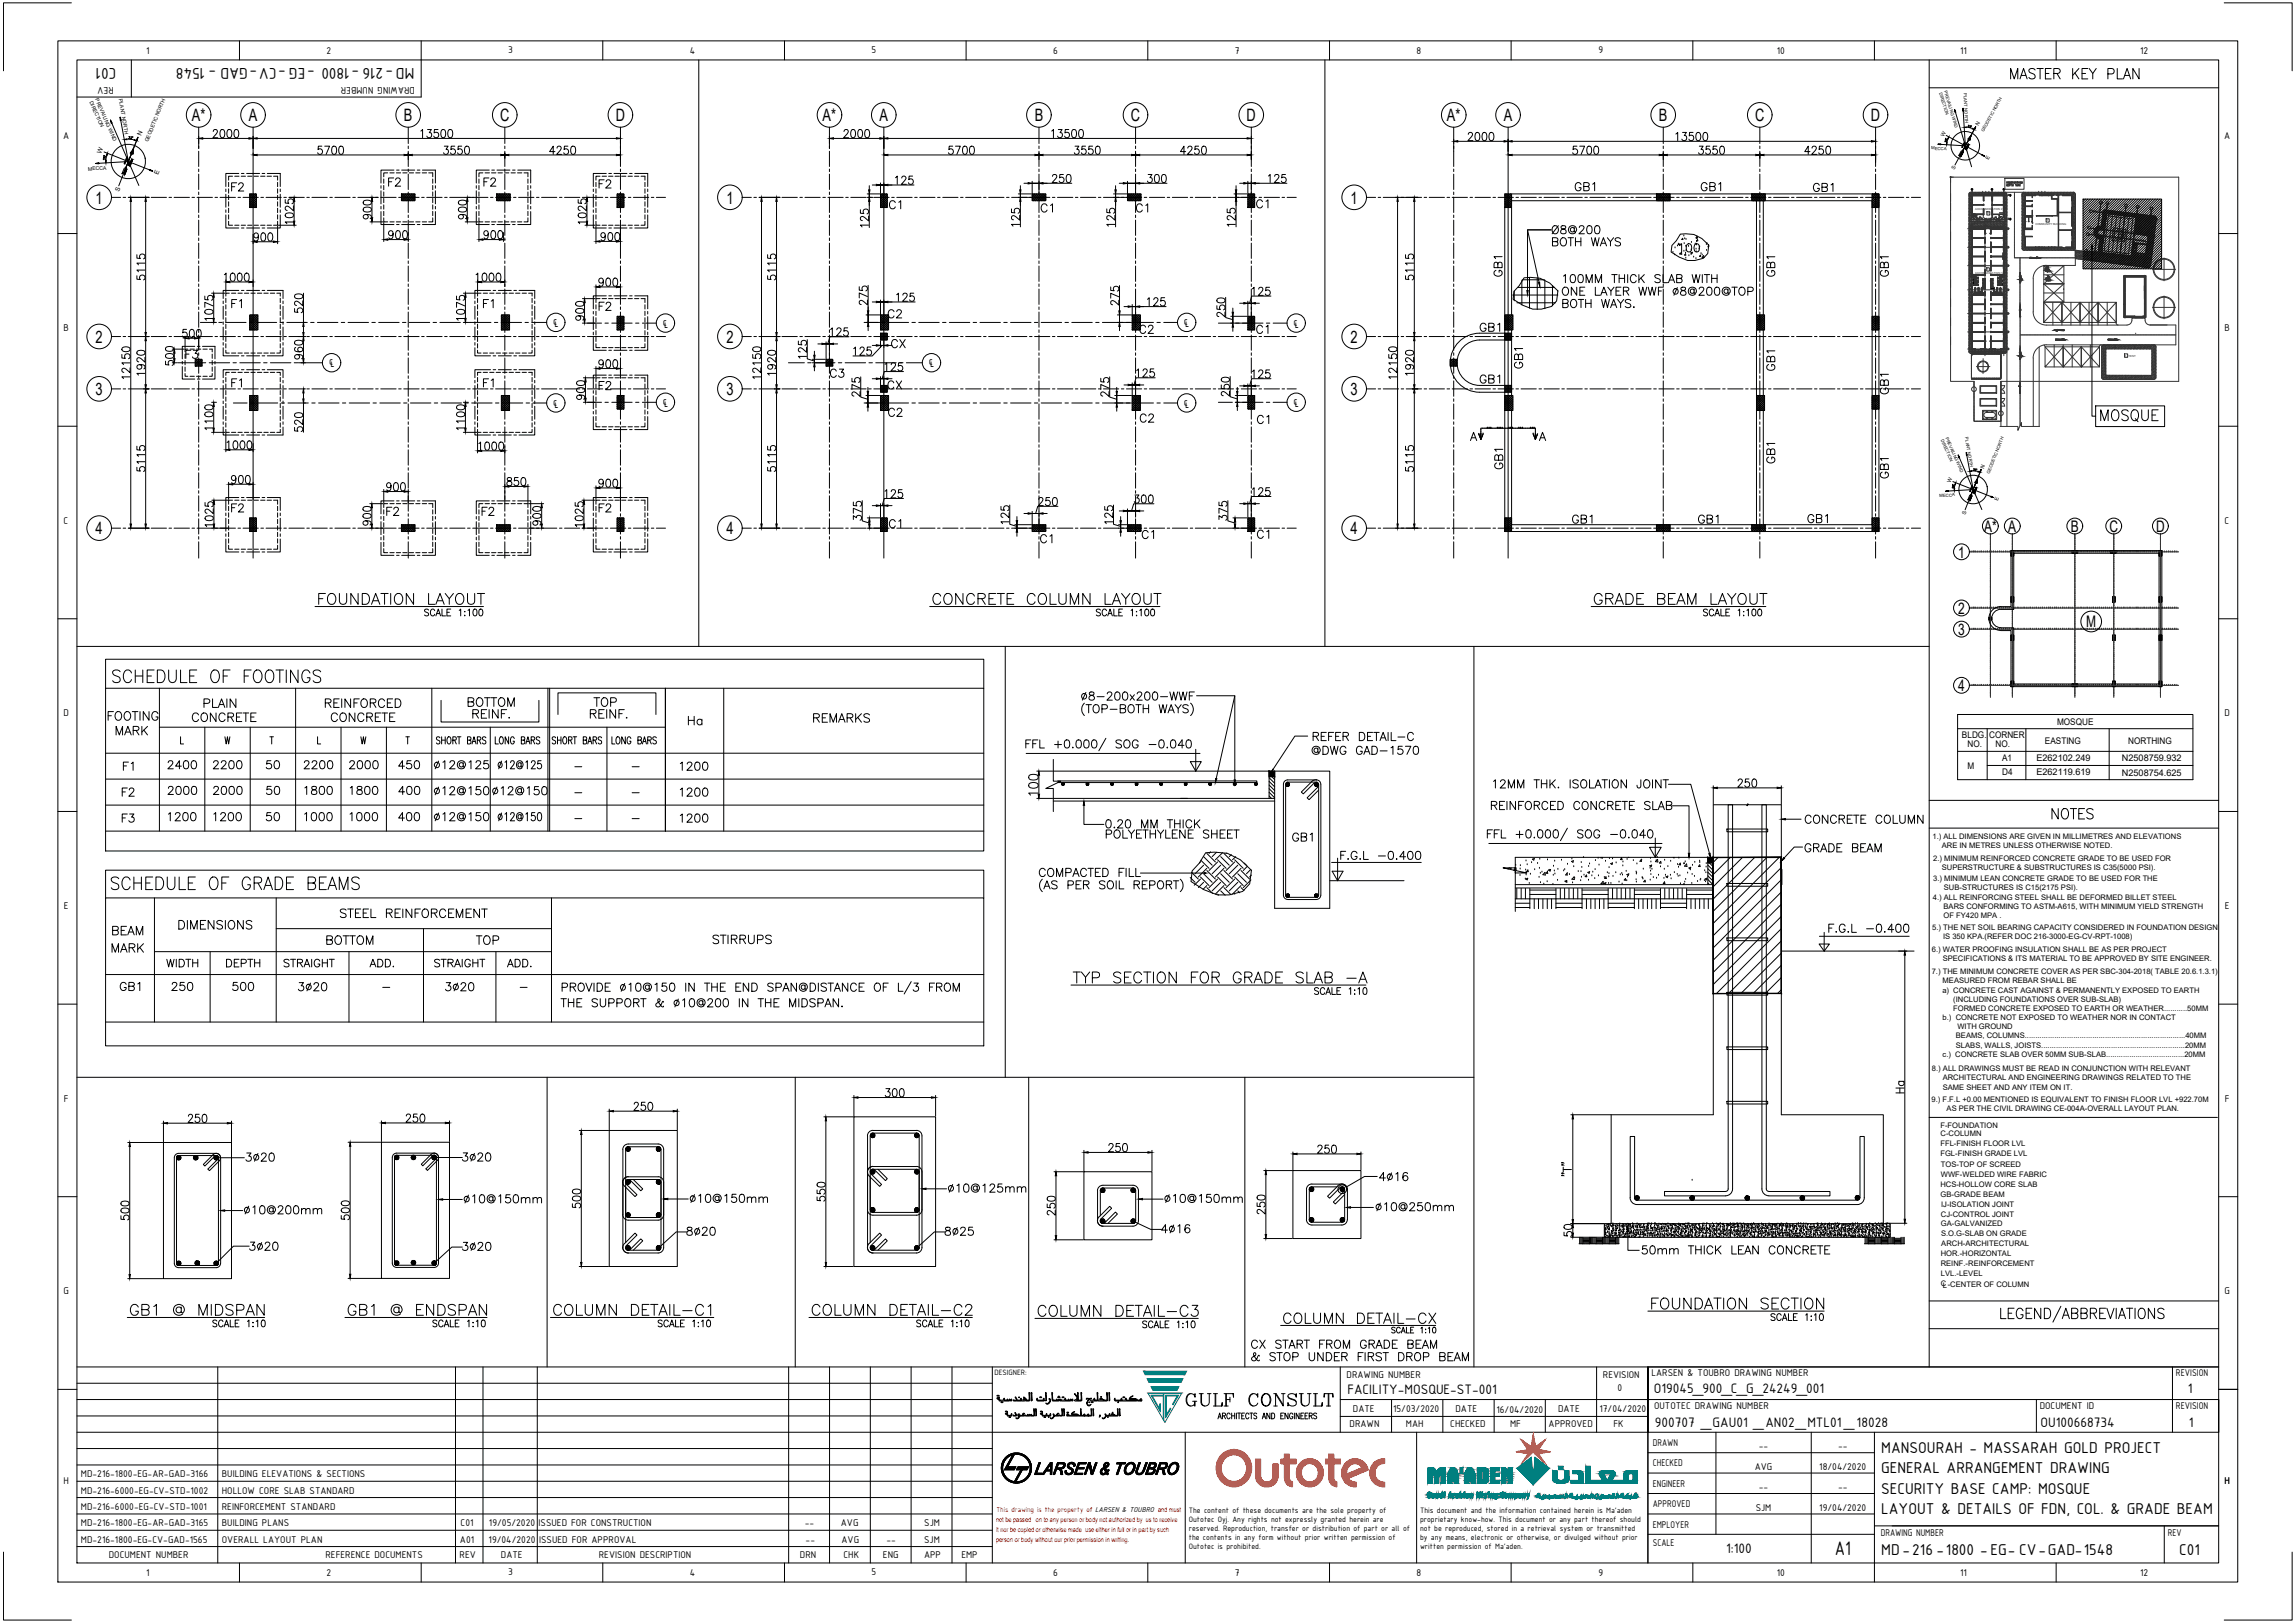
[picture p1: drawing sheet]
<svg xmlns="http://www.w3.org/2000/svg" width="841mm" height="594mm" viewBox="0 0 841 594" stroke-linecap="round" stroke-linejoin="round" font-family="sans-serif">
<defs><g id="words">
<text font-size="8.8" x="602.9" y="481.5">%%UFOUNDATION SECTION</text>
<g font-size="8.4">
<text x="114.7" y="223.3">%%UFOUNDATION LAYOUT</text>
<text x="339.7" y="223.3">%%UCONCRETE COLUMN LAYOUT</text>
<text x="582.1" y="223.3">%%UGRADE BEAM LAYOUT</text>
<text x="40.2" y="251.2">SCHEDULE OF FOOTINGS</text>
<text x="39.9" y="327">SCHEDULE OF GRADE BEAMS</text>
<text x="391.6" y="361.9">%%UTYP SECTION FOR GRADE SLAB -A</text>
<text x="45.9" y="483.7">%%UGB1 @ MIDSPAN</text>
<text x="125.6" y="483.7">%%UGB1 @ ENDSPAN</text>
<text x="200.7" y="483.7">%%UCOLUMN DETAIL-C1</text>
<text x="295.6" y="483.7">%%UCOLUMN DETAIL-C2</text>
<text x="378.5" y="484">%%UCOLUMN DETAIL-C3</text>
<text x="468.5" y="486.8">%%UCOLUMN DETAIL-CX</text>
</g>
<text font-size="8.4" fill="#00f" x="433.9" y="516.1">GULF CONSULT</text>
<g font-size="7.9">
<text x="769.1" y="155.6">MOSQUE</text>
<text x="395.5" y="263.2">(TOP-BOTH WAYS)</text>
</g>
<text font-size="7.7" x="672.4" y="569.7">A1</text>
<text font-size="7.5" x="751.1" y="301.3">NOTES</text>
<text font-size="7.1" x="735.9" y="30">MASTER KEY PLAN</text>
<g font-size="6.6">
<text x="84" y="71.3">F2</text>
<text x="141.5" y="69.5">F2</text>
<text x="176.4" y="69.5">F2</text>
<text x="218.7" y="70.2">F2</text>
<text x="576.4" y="71.3">GB1</text>
<text x="622.7" y="71.3">GB1</text>
<text x="380.6" y="79">C1</text>
<text x="415.6" y="79">C1</text>
<text x="568" y="91.4">BOTH WAYS</text>
<text x="551.7" y="102.3" transform="rotate(-90 551.7 102.3)">GB1</text>
<text x="84" y="113.9">F1</text>
<text x="176.4" y="113.9">F1</text>
<text x="571.9" y="113.9">BOTH WAYS.</text>
<text x="218.7" y="115">F2</text>
<text x="324.6" y="117.8">C2</text>
<text x="417" y="123.5">C2</text>
<text x="459.7" y="123.5">C1</text>
<text x="326" y="128.8">CX</text>
<text x="67.4" y="132.6">F3</text>
<text x="324.9" y="153.8">C2</text>
<text x="417" y="155.9">C2</text>
<text x="552.1" y="172.9" transform="rotate(-90 552.1 172.9)">GB1</text>
<text x="140.8" y="190.1">F2</text>
<text x="175.7" y="190.1">F2</text>
<text x="575.4" y="193">GB1</text>
<text x="621.6" y="193">GB1</text>
<text x="417.7" y="198.6">C1</text>
<text x="73.7" y="260.3">PLAIN</text>
<text x="118.2" y="260.3">REINFORCED</text>
<text x="170.7" y="260">BOTTOM</text>
<text x="216.6" y="260">TOP</text>
<text x="38.8" y="264.9">FOOTING</text>
<text x="69.5" y="265.6">CONCRETE</text>
<text x="120.6" y="265.6">CONCRETE</text>
<text x="172.5" y="264.2">REINF.</text>
<text x="215.5" y="264.2">REINF.</text>
<text x="251.5" y="266.7">Ha</text>
<text x="297.4" y="265.6">REMARKS</text>
<text x="41.6" y="270.6">MARK</text>
<text x="479.8" y="277.6">@DWG GAD-1570</text>
<text x="60.7" y="282.9">2400</text>
<text x="77.3" y="282.9">2200</text>
<text x="96.7" y="282.9">50</text>
<text x="110.4" y="282.9">2200</text>
<text x="127" y="282.9">2000</text>
<text x="145.3" y="282.9">450</text>
<text x="158.4" y="282.9">%%C12@125</text>
<text x="158.4" y="292.5">%%C12@150</text>
<text x="179.6" y="292.5">%%C12@150</text>
<text x="546.5" y="290">12MM THK. ISOLATION JOINT</text>
<text x="60.7" y="302">1200</text>
<text x="77.6" y="302">1200</text>
<text x="96.7" y="302">50</text>
<text x="110.8" y="302">1000</text>
<text x="127.4" y="302">1000</text>
<text x="145.3" y="302">400</text>
<text x="158.4" y="302">%%C12@150</text>
<text x="404.6" y="308.3">POLYETHYLENE SHEET</text>
<text x="472.7" y="309.4">GB1</text>
<text x="490.4" y="316.1">F.G.L -0.400</text>
<text x="660.4" y="313.3">GRADE BEAM</text>
<text x="379.9" y="322.4">COMPACTED FILL</text>
<text x="64.6" y="341.5">DIMENSIONS</text>
<text x="123.8" y="337.3">STEEL REINFORCEMENT</text>
<text x="40.2" y="343.6">BEAM</text>
<text x="118.9" y="347.1">BOTTOM</text>
<text x="173.6" y="347.1">TOP</text>
<text x="260.3" y="346.8">STIRRUPS</text>
<text x="40.2" y="350">MARK</text>
<text x="43" y="364.1">GB1</text>
<text x="62.1" y="364.1">250</text>
<text x="84.3" y="364.1">500</text>
<text x="204.6" y="370.1">THE SUPPORT &amp; %%C10@200 IN THE MIDSPAN.</text>
<text x="251.9" y="441.7">%%C10@150mm</text>
<text x="88.5" y="445.9">%%C10@200mm</text>
<text x="503.4" y="444.9">%%C10@250mm</text>
</g>
<g font-size="6.3">
<text x="70.3" y="44.4">A*</text>
<text x="91.2" y="44.4">A</text>
<text x="148" y="44.4">B</text>
<text x="183.3" y="44.4">C</text>
<text x="225.7" y="44.4">D</text>
<text x="301.5" y="44.4">A*</text>
<text x="322.3" y="44.4">A</text>
<text x="379.2" y="44.4">B</text>
<text x="414.4" y="44.4">C</text>
<text x="456.8" y="44.4">D</text>
<text x="530.2" y="44.4">A*</text>
<text x="551.1" y="44.4">A</text>
<text x="607.9" y="44.4">B</text>
<text x="643.2" y="44.4">C</text>
<text x="685.6" y="44.4">D</text>
<text x="35.1" y="74.5">1</text>
<text x="266.2" y="74.5">1</text>
<text x="495" y="74.5">1</text>
<text x="35.1" y="125.5">2</text>
<text x="266.2" y="125.5">2</text>
<text x="495" y="125.5">2</text>
<text x="35.1" y="144.6">3</text>
<text x="266.2" y="144.6">3</text>
<text x="495" y="144.6">3</text>
<text x="35.1" y="195.7">4</text>
<text x="266.2" y="195.7">4</text>
<text x="495" y="195.7">4</text>
</g>
<g font-size="6.2">
<text x="42.6" y="25" transform="rotate(180 42.6 25)">C01</text>
<text x="151.8" y="25" transform="rotate(180 151.8 25)">MD-216 -1800 -EG -CV-GAD - 1548</text>
<text x="663.6" y="71.3">GB1</text>
<text x="324.9" y="77.6">C1</text>
<text x="459.7" y="77.3">C1</text>
<text x="568" y="86.8">Ø8@200</text>
<text x="614.5" y="93.5">100</text>
<text x="572.2" y="104.8">100MM THICK SLAB WITH</text>
<text x="651.6" y="102.3" transform="rotate(-90 651.6 102.3)">GB1</text>
<text x="693.2" y="102.3" transform="rotate(-90 693.2 102.3)">GB1</text>
<text x="571.5" y="109.4">ONE LAYER WWF %%C8@200@TOP</text>
<text x="541.5" y="122.4">GB1</text>
<text x="559.2" y="136.2" transform="rotate(-90 559.2 136.2)">GB1</text>
<text x="651.6" y="136.9" transform="rotate(-90 651.6 136.9)">GB1</text>
<text x="84" y="142.9">F1</text>
<text x="176.4" y="142.9">F1</text>
<text x="218.7" y="143.9">F2</text>
<text x="303.4" y="139.3">C3</text>
<text x="324.6" y="143.6">CX</text>
<text x="541.5" y="141.5">GB1</text>
<text x="693.2" y="145.3" transform="rotate(-90 693.2 145.3)">GB1</text>
<text x="460" y="156.3">C1</text>
<text x="651.6" y="170.7" transform="rotate(-90 651.6 170.7)">GB1</text>
<text x="693.2" y="176.4" transform="rotate(-90 693.2 176.4)">GB1</text>
<text x="84" y="188.7">F2</text>
<text x="218.7" y="188.7">F2</text>
<text x="324.9" y="194.4">C1</text>
<text x="661.5" y="192.6">GB1</text>
<text x="380.3" y="200">C1</text>
<text x="460" y="198.3">C1</text>
<text x="395.5" y="257.5">8-200x200-WWF</text>
<text x="480.5" y="272.3">REFER DETAIL-C</text>
<text x="44.4" y="283.3">F1</text>
<text x="248.4" y="283.3">1200</text>
<text x="43.7" y="292.8">F2</text>
<text x="60.7" y="292.1">2000</text>
<text x="77.3" y="292.1">2000</text>
<text x="96.7" y="292.1">50</text>
<text x="110.8" y="292.1">1800</text>
<text x="127.4" y="292.1">1800</text>
<text x="145.3" y="292.1">400</text>
<text x="248.4" y="292.8">1200</text>
<text x="545.7" y="297.7">REINFORCED CONCRETE SLAB</text>
<text x="43.7" y="302.3">F3</text>
<text x="248.4" y="302.3">1200</text>
<text x="404.3" y="304.4">0.20 MM THICK</text>
<text x="660.8" y="302.7">CONCRETE COLUMN</text>
<text x="669.2" y="342.5">F.G.L -0.400</text>
<text x="60.3" y="355.2">WIDTH</text>
<text x="82.2" y="355.2">DEPTH</text>
<text x="103" y="355.2">STRAIGHT</text>
<text x="134.8" y="355.2">ADD.</text>
<text x="158.4" y="355.2">STRAIGHT</text>
<text x="185.2" y="355.2">ADD.</text>
<text x="346.8" y="437.8">%%C10@125mm</text>
<text x="169.3" y="441.7">%%C10@150mm</text>
<text x="426.2" y="441.7">%%C10@150mm</text>
<text x="600.8" y="460.4">50mm THICK LEAN CONCRETE</text>
<text x="457.9" y="494.9">CX START FROM GRADE BEAM</text>
<text x="457.9" y="499.5">&amp; STOP UNDER FIRST DROP BEAM</text>
<text x="689.4" y="532.1">MANSOURAH - MASSARAH GOLD PROJECT</text>
<text x="689.4" y="539.5">GENERAL ARRANGEMENT DRAWING</text>
<text x="689.4" y="547">SECURITY BASE CAMP: MOSQUE</text>
<text x="689.4" y="554.5">LAYOUT &amp; DETAILS OF FDN, COL. &amp; GRADE BEAM</text>
<text x="689.4" y="569.5">MD-216 -1800 -EG- CV-GAD-1548</text>
<text x="798.6" y="569.5">C01</text>
</g>
<g font-size="5.9">
<text x="727.1" y="194.8">A*</text>
<text x="736" y="194.8">A</text>
<text x="758.9" y="194.8">B</text>
<text x="773" y="194.8">C</text>
<text x="790.2" y="194.8">D</text>
<text x="717.6" y="204.2">1</text>
<text x="717.6" y="224.8">2</text>
<text x="717.6" y="232.5">3</text>
<text x="764.5" y="229.7">M</text>
<text x="717.6" y="253.1">4</text>
</g>
<g font-size="5.7">
<text x="154.5" y="226.8">SCALE 1:100</text>
<text x="400.8" y="226.8">SCALE 1:100</text>
<text x="623.4" y="226.8">SCALE 1:100</text>
<text x="480.8" y="365.5">SCALE 1:10</text>
<text x="648.1" y="484.7">SCALE 1:10</text>
<text x="77.3" y="487.2">SCALE 1:10</text>
<text x="157.7" y="487.2">SCALE 1:10</text>
<text x="240.2" y="487.2">SCALE 1:10</text>
<text x="335.1" y="487.2">SCALE 1:10</text>
<text x="417.7" y="487.5">SCALE 1:10</text>
</g>
<g font-size="5.4">
<text x="493.8" y="510.6">FACILITY-MOSQUE-ST-001</text>
<text x="606" y="510.1">O19045_900_C_G_24249_001</text>
<text x="801.8" y="510.1">1</text>
<text x="606.4" y="522.6">900707 _GAU01 _AN02_MTL01 _18028</text>
<text x="747.7" y="522.6">OU100668734</text>
<text x="802.1" y="522.6">1</text>
<text x="632.5" y="569">1:100</text>
</g>
<g font-size="5.2">
<text x="202.7" y="119.7">℄</text>
<text x="242.9" y="120">℄</text>
<text x="433.9" y="119.7">℄</text>
<text x="474" y="120">℄</text>
<text x="120.6" y="134.5">℄</text>
<text x="340.4" y="134.5">℄</text>
<text x="202.7" y="149.3">℄</text>
<text x="242.9" y="149">℄</text>
<text x="433.9" y="149.3">℄</text>
<text x="474" y="149">℄</text>
</g>
<g font-size="3.9">
<text x="53.5" y="19.6">1</text>
<text x="119.7" y="19.7">2</text>
<text x="186.2" y="19.6">3</text>
<text x="252.8" y="19.6">4</text>
<text x="319.4" y="19.6">5</text>
<text x="386" y="19.7">6</text>
<text x="452.5" y="19.6">7</text>
<text x="519.1" y="19.6">8</text>
<text x="585.7" y="19.5">9</text>
<text x="651.2" y="19.6">10</text>
<text x="718.3" y="19.6">11</text>
<text x="784.2" y="19.7">12</text>
<text x="41.7" y="31.9" transform="rotate(180 41.7 31.9)">REV</text>
<text x="152.1" y="31.9" transform="rotate(180 152.1 31.9)">DRAWING NUMBER</text>
<text x="23.2" y="50.7">A</text>
<text x="815.1" y="50.7">A</text>
<text x="23.3" y="121.3">B</text>
<text x="815.2" y="121.3">B</text>
<text x="23.3" y="191.8">C</text>
<text x="815.2" y="191.8">C</text>
<text x="23.2" y="262.4">D</text>
<text x="815.1" y="262.4">D</text>
<text x="23.4" y="333">E</text>
<text x="815.3" y="333">E</text>
<text x="23.4" y="403.5">F</text>
<text x="815.3" y="403.5">F</text>
<text x="23.3" y="474.1">G</text>
<text x="815.2" y="474.1">G</text>
<text x="493.5" y="504.7">DRAWING NUMBER</text>
<text x="587.4" y="504.7">REVISION</text>
<text x="592.7" y="509.6">0</text>
<text x="605.2" y="504.1">LARSEN &amp; TOUBRO DRAWING NUMBER</text>
<text x="797.4" y="504.1">REVISION</text>
<text x="495.8" y="517">DATE</text>
<text x="510.5" y="517">15/03/2020</text>
<text x="533.4" y="517">DATE</text>
<text x="548.4" y="517.4">16/04/2020</text>
<text x="570.9" y="517">DATE</text>
<text x="586.1" y="517.1">17/04/2020</text>
<text x="606.1" y="516.1">OUTOTEC DRAWING NUMBER</text>
<text x="747.5" y="516.1">DOCUMENT ID</text>
<text x="797.4" y="516.1">REVISION</text>
<text x="494.6" y="522.7">DRAWN</text>
<text x="515.2" y="522.5">MAH</text>
<text x="531.5" y="522.7">CHECKED</text>
<text x="553.4" y="522.5">MF</text>
<text x="567.5" y="522.7">APPROVED</text>
<text x="591.2" y="522.5">FK</text>
<text x="605.7" y="529.6">DRAWN</text>
<text x="644.5" y="530.8">--</text>
<text x="673.6" y="530.8">--</text>
<text x="605.7" y="537.1">CHECKED</text>
<text x="643" y="538.3">AVG</text>
<text x="666.7" y="538.3">18/04/2020</text>
<text x="23.3" y="543.6">H</text>
<text x="29.7" y="541">MD-216-1800-EG-AR-GAD-3166</text>
<text x="81.3" y="541">BUILDING ELEVATIONS &amp; SECTIONS</text>
<text x="605.7" y="544.5">ENGINEER</text>
<text x="644.5" y="545.8">--</text>
<text x="673.6" y="545.8">--</text>
<text x="815.2" y="543.6">H</text>
<text x="29.7" y="547">MD-216-6000-EG-CV-STD-1002</text>
<text x="81.3" y="547">HOLLOW CORE SLAB STANDARD</text>
<text x="29.7" y="553">MD-216-6000-EG-CV-STD-1001</text>
<text x="81.3" y="553">REINFORCEMENT STANDARD</text>
<text x="605.7" y="552">APPROVED</text>
<text x="643.4" y="553.2">SJM</text>
<text x="666.7" y="553.2">19/04/2020</text>
<text x="29.7" y="559">MD-216-1800-EG-AR-GAD-3165</text>
<text x="81.3" y="559">BUILDING PLANS</text>
<text x="168.8" y="559">C01</text>
<text x="179.2" y="559">19/05/2020</text>
<text x="197.4" y="559">ISSUED FOR CONSTRUCTION</text>
<text x="294.9" y="559">--</text>
<text x="308.1" y="559">AVG</text>
<text x="338.7" y="559">SJM</text>
<text x="605.7" y="559.5">EMPLOYER</text>
<text x="689.2" y="562.6">DRAWING NUMBER</text>
<text x="794.4" y="562.6">REV</text>
<text x="29.7" y="565">MD-216-1800-EG-CV-GAD-1565</text>
<text x="81.3" y="565">OVERALL LAYOUT PLAN</text>
<text x="168.5" y="565">A01</text>
<text x="179.1" y="565">19/04/2020</text>
<text x="197.6" y="565">ISSUED FOR APPROVAL</text>
<text x="295.2" y="565">--</text>
<text x="308.4" y="565">AVG</text>
<text x="324.8" y="565">--</text>
<text x="338.7" y="565">SJM</text>
<text x="605.7" y="566.4">SCALE</text>
<text x="39.9" y="570.7">DOCUMENT NUMBER</text>
<text x="119.3" y="570.7">REFERENCE DOCUMENTS</text>
<text x="168.4" y="570.7">REV</text>
<text x="183.6" y="570.7">DATE</text>
<text x="219.5" y="570.7">REVISION DESCRIPTION</text>
<text x="293.2" y="570.7">DRN</text>
<text x="309.1" y="570.7">CHK</text>
<text x="323.6" y="570.7">ENG</text>
<text x="338.6" y="570.7">APP</text>
<text x="352.3" y="570.7">EMP</text>
<text x="53.5" y="577.1">1</text>
<text x="119.7" y="577.2">2</text>
<text x="186.2" y="577">3</text>
<text x="252.8" y="577.1">4</text>
<text x="319.4" y="577">5</text>
<text x="386" y="577.2">6</text>
<text x="452.5" y="577.1">7</text>
<text x="519.1" y="577.1">8</text>
<text x="585.7" y="577.2">9</text>
<text x="651.2" y="577.1">10</text>
<text x="718.3" y="577.1">11</text>
<text x="784.2" y="577.2">12</text>
</g>
<g font-size="3.3">
<text x="753.8" y="265.5">MOSQUE</text>
<text x="719" y="270.4">BLDG.</text>
<text x="721" y="273.8">NO.</text>
<text x="728.9" y="270.4">CORNER</text>
<text x="731.3" y="273.7">NO.</text>
<text x="749.4" y="272.4">EASTING</text>
<text x="779.9" y="272.4">NORTHING</text>
<text x="721" y="281.6">M</text>
<text x="733.7" y="278.8">A1</text>
<text x="746.3" y="278.8">E262102.249</text>
<text x="777.6" y="278.8">N2508759.932</text>
<text x="733.7" y="283.9">D4</text>
<text x="746.3" y="283.9">E262119.619</text>
<text x="777.6" y="284">N2508754.625</text>
</g>
<g font-size="3.1">
<text x="435.7" y="554">The content of these documents are the sole property of</text>
<text x="435.7" y="557.3">Outotec Oyj. Any rights not expressly granted herein are</text>
<text x="520.4" y="554">This document and the information contained herein is Ma'aden</text>
<text x="520.4" y="557.3">proprietary know-how. This document or any part thereof should</text>
<text x="435.7" y="560.6">reserved. Reproduction, transfer or distribution of part or all of</text>
<text x="435.7" y="564">the contents in any form without prior written permission of</text>
<text x="520.4" y="560.6">not be reproduced, stored in a retrieval system or transmitted</text>
<text x="520.4" y="564">by any means, electronic or otherwise, or divulged without prior</text>
<text x="435.7" y="567.3">Outotec is prohibited.</text>
<text x="520.4" y="567.3">written permission of Ma'aden.</text>
</g>
<text font-size="3" x="364.5" y="503.6">DESIGNER:</text>
<g font-size="2.8">
<text x="708.2" y="307.1">1.) ALL DIMENSIONS ARE GIVEN IN MILLIMETRES AND ELEVATIONS</text>
<text x="711.6" y="310.5">ARE IN METRES UNLESS OTHERWISE NOTED.</text>
<text x="708.4" y="315.3">2.) MINIMUM REINFORCED CONCRETE GRADE TO BE USED FOR</text>
<text x="708.4" y="322.6">3.) MINIMUM LEAN CONCRETE GRADE TO BE USED FOR THE</text>
<text x="711.6" y="318.7">SUPERSTRUCTURE &amp; SUBSTRUCTURES IS C35(5000 PSI).</text>
<text x="708.3" y="329.6">4.) ALL REINFORCING STEEL SHALL BE DEFORMED BILLET STEEL</text>
<text x="712.4" y="325.9">SUB-STRUCTURES IS C15(2175 PSI).</text>
<text x="712.2" y="332.9">BARS CONFORMING TO ASTM-A615, WITH MINIMUM YIELD STRENGTH</text>
<text x="708.1" y="340.7">5.) THE NET SOIL BEARING CAPACITY CONSIDERED IN FOUNDATION DESIGN</text>
<text x="712.2" y="336.3">OF FY420 MPA .</text>
<text x="712.1" y="344.1">IS 350 KPA.(REFER DOC 216-3000-EG-CV-RPT-1008)</text>
<text x="708" y="348.8">6.) WATER PROOFING INSULATION SHALL BE AS PER PROJECT</text>
<text x="711.9" y="352.1">SPECIFICATIONS &amp; ITS MATERIAL TO BE APPROVED BY SITE ENGINEER.</text>
<text x="707.9" y="356.9">7.) THE MINIMUM CONCRETE COVER AS PER SBC-304-2018( TABLE 20.6.1.3.1)</text>
<text x="711.8" y="363.5">a) CONCRETE CAST AGAINST &amp; PERMANENTLY EXPOSED TO EARTH</text>
<text x="711.9" y="360.2">MEASURED FROM REBAR SHALL BE</text>
<text x="715.8" y="370.3">FORMED CONCRETE EXPOSED TO EARTH OR WEATHER...........50MM</text>
<text x="715.8" y="366.9">(INCLUDING FOUNDATIONS OVER SUB-SLAB)</text>
<text x="711.9" y="373.7">b.) CONCRETE NOT EXPOSED TO WEATHER NOR IN CONTACT</text>
<text x="717.3" y="377">WITH GROUND</text>
<text x="716.8" y="380.4">BEAMS, COLUMNS............................................................................40MM</text>
<text x="716.8" y="383.7">SLABS, WALLS, JOISTS....................................................................20MM</text>
<text x="711.9" y="387.1">c.) CONCRETE SLAB OVER 50MM SUB-SLAB.....................................20MM</text>
<text x="708" y="392.4">8.) ALL DRAWINGS MUST BE READ IN CONJUNCTION WITH RELEVANT</text>
<text x="711.9" y="395.7">ARCHITECTURAL AND ENGINEERING DRAWINGS RELATED TO THE</text>
<text x="711.9" y="399.1">SAME SHEET AND ANY ITEM ON IT.</text>
<text x="707.8" y="403.6">9.) F.F.L +0.00 MENTIONED IS EQUIVALENT TO FINISH FLOOR LVL +922.70M</text>
<text x="713.4" y="407">AS PER THE CIVIL DRAWING CE-004A-OVERALL LAYOUT PLAN.</text>
<text x="711.1" y="413.2">F-FOUNDATION</text>
<text x="711.1" y="419.6">FFL-FINISH FLOOR LVL</text>
<text x="711.2" y="416.2">C-COLUMN</text>
<text x="711.1" y="423.4">FGL-FINISH GRADE LVL</text>
<text x="711.2" y="427.3">TOS-TOP OF SCREED</text>
<text x="711.3" y="431">WWF-WELDED WIRE FABRIC</text>
<text x="711.1" y="434.8">HCS-HOLLOW CORE SLAB</text>
<text x="711.2" y="438.4">GB-GRADE BEAM</text>
<text x="711.3" y="442">IJ-ISOLATION JOINT</text>
<text x="711.3" y="445.7">CJ-CONTROL JOINT</text>
<text x="711.3" y="449.1">GA-GALVANIZED</text>
<text x="711.3" y="452.5">S.O.G-SLAB ON GRADE</text>
<text x="711.2" y="460">HOR.-HORIZONTAL</text>
<text x="711.4" y="456.4">ARCH-ARCHITECTURAL</text>
<text x="711.2" y="463.8">REINF.-REINFORCEMENT</text>
<text x="711.2" y="467.4">LVL.-LEVEL</text>
<text x="711.3" y="471">C</text>
<text x="712" y="471.8">L-CENTER OF COLUMN</text>
</g>
<text font-size="2.8" fill="#f00" x="365.1" y="553.8">This drawing is the property of LARSEN &amp; TOUBRO and must</text>
<g font-size="2.6" fill="#333">
<text x="729.2" y="70.6">2</text>
<text x="733.4" y="70.6">1</text>
<text x="735.5" y="72.7">A</text>
<text x="735.5" y="81.5">B</text>
</g>
<g font-size="2.6">
<text x="209.9" y="282.2">-</text>
<text x="230.7" y="282.2">-</text>
<text x="209.9" y="291.7">-</text>
<text x="230.7" y="291.7">-</text>
<text x="209.9" y="300.9">-</text>
<text x="230.7" y="300.9">-</text>
<text x="139.3" y="363">-</text>
<text x="189.8" y="363">-</text>
</g>
<g font-size="2.5" fill="#f00">
<text x="365" y="557.4">not be passed on to any person or body not authorized by us to receive</text>
<text x="365" y="561">it nor be copied or otherwise made use either in full or in part by such</text>
<text x="365" y="564.6">person or body without our prior permission in writing.</text>
</g>
<g font-size="2.4">
<text x="51.7" y="49.9" transform="rotate(-68 51.7 49.9)">N</text>
<text x="37.1" y="56.3" transform="rotate(-69 37.1 56.3)">W</text>
<text x="57.9" y="64.2" transform="rotate(-68 57.9 64.2)">E</text>
<text x="43.6" y="70.3" transform="rotate(-68 43.6 70.3)">S</text>
</g>
<g font-size="2">
<text x="725" y="46.3" transform="rotate(-61 725 46.3)">N</text>
<text x="712.3" y="50.1" transform="rotate(-61 712.3 50.1)">W</text>
<text x="728.7" y="58.7" transform="rotate(-61 728.7 58.7)">E</text>
<text x="716.3" y="62.3" transform="rotate(-61 716.3 62.3)">S</text>
<text x="726.9" y="171.6" transform="rotate(-69 726.9 171.6)">N</text>
<text x="714.8" y="177" transform="rotate(-67 714.8 177)">W</text>
<text x="732.2" y="183.5" transform="rotate(-69 732.2 183.5)">E</text>
<text x="720.3" y="188.6" transform="rotate(-69 720.3 188.6)">S</text>
</g>
<g font-size="1.9">
<text x="32.8" y="37.4" transform="rotate(66 32.8 37.4)">DIRECTION</text>
<text x="34.8" y="36.4" transform="rotate(66 34.8 36.4)">PREVAILING WIND</text>
<text x="43.5" y="36.3" transform="rotate(80 43.5 36.3)">PLANT NORTH</text>
<text x="54.3" y="52.1" transform="rotate(-68 54.3 52.1)">GEODETIC NORTH</text>
<text x="32.3" y="62.5" transform="rotate(-3 32.3 62.5)">MECCA</text>
</g>
<g font-size="1.6">
<text x="710.6" y="33.9" transform="rotate(73 710.6 33.9)">DIRECTION</text>
<text x="712.4" y="33.4" transform="rotate(73 712.4 33.4)">PREVAILING WIND</text>
<text x="719.6" y="34.1" transform="rotate(87 719.6 34.1)">PLANT NORTH</text>
<text x="726.9" y="48.4" transform="rotate(-61 726.9 48.4)">GEODETIC NORTH</text>
<text x="707.7" y="54.7" transform="rotate(4 707.7 54.7)">MECCA</text>
<text x="711.2" y="161.1" transform="rotate(66 711.2 161.1)">DIRECTION</text>
<text x="712.9" y="160.4" transform="rotate(66 712.9 160.4)">PREVAILING WIND</text>
<text x="720.1" y="160.2" transform="rotate(80 720.1 160.2)">PLANT NORTH</text>
<text x="729.1" y="173.5" transform="rotate(-68 729.1 173.5)">GEODETIC NORTH</text>
<text x="710.8" y="182.1" transform="rotate(-3 710.8 182.1)">MECCA</text>
</g>
<g font-size="1" fill="#333">
<text x="723.8" y="76.9">ACCOMMODATION 2</text>
<text x="728.3" y="78.5">2</text>
<text x="745.9" y="82.5">COMMUNITY BUILDING</text>
<text x="750" y="81.1">3</text>
<text x="774.4" y="85.5">MOSQUE</text>
<text x="776.5" y="86.8">4</text>
<text x="723.9" y="100.3">ACCOMMODATION 1</text>
<text x="728.1" y="99">1</text>
<text x="778.7" y="130.6">5</text>
<text x="780" y="130.6">TENT</text>
</g>
<g font-size=".8" fill="#333">
<text x="766.1" y="77.7" transform="rotate(8 766.1 77.7)">1</text>
<text x="769.6" y="74.4" transform="rotate(4 769.6 74.4)">A*</text>
<text x="772.1" y="74.7" transform="rotate(6 772.1 74.7)">A</text>
<text x="778.9" y="75.6" transform="rotate(6 778.9 75.6)">B</text>
<text x="783.1" y="76.1" transform="rotate(6 783.1 76.1)">C</text>
<text x="788.2" y="76.7" transform="rotate(6 788.2 76.7)">D</text>
<text x="765.4" y="83.7">2</text>
<text x="764.9" y="86">3</text>
<text x="764.3" y="92.2" transform="rotate(8 764.3 92.2)">4</text>
</g>
<g font-size=".5" fill="#333">
<text x="735.7" y="83.6" transform="rotate(90 735.7 83.6)">A</text>
<text x="735.7" y="90.4" transform="rotate(90 735.7 90.4)">B</text>
<text x="735.7" y="97.2" transform="rotate(90 735.7 97.2)">C</text>
<text x="735.7" y="106" transform="rotate(90 735.7 106)">D</text>
<text x="735.7" y="114.7" transform="rotate(90 735.7 114.7)">E</text>
<text x="735.7" y="121.5" transform="rotate(90 735.7 121.5)">F</text>
<text x="735.7" y="127.7" transform="rotate(90 735.7 127.7)">G</text>
</g>
</g></defs>
<g fill="none" stroke="#000" stroke-width=".37">
<path d="M736.9 201.9l1.1 1-.9 .8-.2-.2M736.9 202.1l1.1 1-.6 .6-.5-.5M736.9 202.7l1 1M736.9 202.3l.6-.6 .5 .3-1.1 1.1M736.9 218.8l1.1 1-.9 .7-.2-.1M736.9 219l1.1 1-.6 .5-.5-.4M736.9 219.3l1.1 1-.3 .2-.8-.7M736.9 219.6l1 .9M736.9 219.1l.6-.5 .5 .3-1.1 1M737 201.7l1 .9-1.1 1M737 201.7h-.1M737 218.6l1 .9-1.1 1"/>
<path d="M737.2 201.7l.8 .6-1.1 1.1M737.2 218.6l.8 .6-1.1 1M737.3 201.7l-.4 .3M737.3 218.6l-.4 .3M737.8 201.7l.2 .1-1.1 1M737.8 218.6l.2 .1-1.1 1M737.8 201.7l-.9 .7 1.1 1-.3 .3-.8-.8M737.8 218.6l-.9 .8M759.4 201.7l1 .9 .9-.9M759.5 201.7l-.2 .1M759.7 201.7l1 .9 .7-.6M759.8 201.7l-.5 .4 .6 .5 1-.9"/>
<path d="M759.9 201.7l1 .9 .5-.3-.6-.6M760.1 201.7l-.8 .6M760.2 201.7l1 .9-.7-.9M760.3 201.7l-1 .9M760.6 201.7l-1 .9-.3-.2M761 201.7l.4 .3M761.2 201.7l-1.1 .9-.8-.7M773.5 201.7l1 .9 .9-.9M773.6 201.7l-.2 .1M773.7 201.7l1 .9 .7-.6M773.9 201.7l-.5 .4 .5 .5 1.1-.9M774 201.7l1 .9 .4-.3-.6-.6"/>
<path d="M774.1 201.7l-.7 .6M774.1 219l1 1-.5 .5-.5-.4M774.1 219.8l.7 .7M774.1 219.6l1 .9M774.1 219.3l1 1-.2 .2M774.1 218.8l1 1-.7 .7M774.1 218.6l1 .9-1 1M774.1 219.4l1-.7-1 1M774.3 201.7l1 .9-.7-.9M774.4 201.7l-1 .9M774.4 218.6l.7 .6-1 1M774.5 218.6l-.4 .3"/>
<path d="M774.7 201.7l-1 .9-.3-.2M774.7 218.6l.4 .3-1 1M774.7 218.6l-.6 .5M775.1 201.7l.3 .3M775.2 201.7l-1 .9-.8-.7M791.2 219.8l.7 .7M791.2 219.6l1 .9M791.2 203.5l.2 .2M791.2 203.2l.4 .5M791.2 202.9l.7 .8M791.2 202.7l1 1M791.2 202.8l.9-1.1-.9 .7 1 1-.2 .3"/>
<path d="M791.2 202.1l1 1-.5 .6M791.2 201.9l1 1-.7 .8M791.2 201.7l1 .9-1 1M791.2 202l.3-.3 .7 .6-1 1.1M791.2 202.3l.6-.6 .4 .3-1 1.1M791.2 219.3l1 1-.2 .2M791.2 219l1 1-.5 .5M791.2 218.8l1 1-.7 .7M791.2 218.6l1 .9-1 1M791.2 218.9l.3-.3 .7 .6-1 1M791.2 219.1l.6-.5 .4 .3-1 1M791.2 219.4l1-.7-1 1"/>
<path d="M728.9 226.9l.2 .2M728.9 226.6l.5 .5M728.9 226.3l.8 .8M728.9 226.1l1 .9M728.9 226.7l.6-.6 .4 .4-.6 .6M729.2 226.1l.7 .7-.3 .3M729.2 226.1l-.3 .3M729.7 226.1l.2 .1-.9 .9M729.8 226.1l-.9 .8M729.9 227v.1M736.9 232.8l1.1 1-.9 .8-.2-.1M736.9 234l1.1-1-.5-.4-.6 .5 1.1 1-.6 .5-.5-.4"/>
<path d="M736.9 233.4l1.1 1-.3 .2-.8-.7M736.9 233.6l1 1M737 232.6l1 1-1.1 1M737 232.6l-.1 .1M737.2 232.6l.8 .7-1.1 1M737.3 232.6l-.4 .3M737.8 232.6l.2 .1-1.1 1.1M737.8 232.6l-.9 .9M774.1 232.6l1 1M774.1 220.4l.2 .1M774.4 232.6l-.3 .3 1 .9M774.4 232.6l.7 .7"/>
<path d="M774.9 232.6l-.8 .8 1 1M775 232.6l.1 .2M775.1 233l-.4-.4-.6 .5 1 1M775.1 232.6l-1 1.1 1 .9M775.1 232.9l-1 1 .7 .7 .3-.3M775.1 233.2l-1 1 .4 .4 .6-.6M775.1 233.5l-1 1 1-.7M791.2 220.4l.2 .1M791.2 220.1l.4 .4M791.3 232.6l.9 1M791.5 232.6l-.3 .3 1 .9M791.5 232.6l.7 .7"/>
<path d="M791.7 232.6l-.5 .5 1 1M791.8 232.6l.4 .4M792 232.6l-.8 .8 1 1M792.1 232.6l.1 .2M792.2 233.2l-1 1 .4 .4 .6-.6M792.2 232.9l-1 1 .7 .7 .3-.3M792.2 232.6l-1 1.1 1 .9M792.2 233.5l-1 1 .2 .1 .8-.8M792.2 234.6h-.1M736.9 249.7l1.1 1-.9 .8-.2-.1M736.9 250l1.1 1-.6 .5-.5-.4M736.9 250.3l1.1 1-.3 .2-.8-.7"/>
<path d="M736.9 250.5l1 1M736.9 250.1l.6-.6 .5 .4-1.1 1M737 249.5l1 1-1.1 .9M737 249.5l-.1 .1M737.2 249.5l.8 .7-1.1 1M737.3 249.5l-.4 .3M737.8 249.5l.2 .1-1.1 1M737.8 249.5l-.9 .9M759.4 250.5l1 1 .9-1M759.5 250.5l-.2 .1M759.7 250.5l1 1 .7-.7-.4-.3M759.8 250.5l-.5 .4"/>
<path d="M759.9 250.5l1 1 .5-.4-.6-.6M760.1 250.5l-.8 .7M760.2 250.5l1 1-.7-1M760.3 250.5l-1 1M760.6 250.5l-1 1-.3-.2M760.9 250.5l-1 1-.6-.5M761.2 250.5l-1.1 1-.8-.8M774.1 249.5l1 1M774.4 249.5l-.3 .3 1 .9M774.4 249.5l.7 .7M774.9 249.5l-.8 .8 1 1M775 249.5l.1 .2"/>
<path d="M775.1 249.9l-.4-.4-.6 .5 1 1M775.1 249.5l-1 1.1 1 .8M775.1 249.8l-1 1 .7 .7 .3-.4M775.1 250.1l-1 1 .4 .4 .6-.6M775.1 250.3l-1 1.1 1-.8M791.2 251.4l.2 .1M791.2 251.1l.4 .4M791.2 250.8l.7 .7M791.2 250.5l1 1M791.2 250.3l1 1-.2 .2M791.2 250l1 1-.5 .5M791.2 249.7l1 1-.7 .8"/>
<path d="M791.2 249.6l1 .9-1 .9M791.2 249.8l.3-.3 .7 .7-1 1M791.2 250.1l.6-.6 .4 .4-1 1M791.2 250.4l1-.8-1 1"/>
</g>
<g fill="none" stroke="#000" stroke-width=".37">
<path d="M736.9 201.7h1.1v2h-1.1zM736.9 218.6h1.1v1.9h-1.1zM759.3 201.7h2.1v.9h-2.1zM773.4 201.7h2v.9h-2zM774.1 218.6h1v1.9h-1zM791.2 201.7h1v2h-1zM791.2 218.6h1v1.9h-1zM728.9 226.1h1v1h-1zM736.9 232.6h1.1v2h-1.1zM774.1 232.6h1v2h-1zM791.2 232.6h1v2h-1zM736.9 249.5h1.1v2h-1.1z"/>
<path d="M759.3 250.5h2.1v1h-2.1zM774.1 249.5h1v2h-1zM791.2 249.5h1v2h-1z"/>
</g>
<g fill="none" stroke="#333" stroke-width=".37">
<path d="M729.4 199.6v1.5M729.4 199.6h.1M729.4 199.4h.1M729.4 198.2v1.1M729.4 198.7h.1M729.4 198h.1M729.4 197.4v.4M729.4 197.3h.1M729.4 197.1h.1M729.4 196.7v.4M729.4 196.5h.1M729.4 195.6v.6"/>
<path d="M729.4 195.8h.1M729.4 196.3v.3M729.4 197.2v.1M729.4 197.9v.3M729.4 199.4v.1M737.4 199.6v1.5M737.4 199.6h.1M737.4 199.4h.1M737.4 198.2v1.1M737.4 198.7h.1M737.4 198h.1M737.4 197.4v.4"/>
<path d="M737.4 197.3h.1M737.4 197.1h.1M737.4 196.7v.4M737.4 196.5h.1M737.4 195.6v.6M737.4 195.8h.1M737.4 196.3v.3M737.4 197.2v.1M737.4 197.9v.3M737.4 199.4v.1M760.3 199.6v1.5M760.3 199.6h.1"/>
<path d="M760.3 199.4h.1M760.3 198.2v1.1M760.3 198.7h.1M760.3 198h.1M760.3 197.4v.4M760.3 197.3h.1M760.3 197.1h.1M760.3 196.7v.4M760.3 196.5h.1M760.3 195.6v.6M760.3 195.8h.1M760.3 196.3v.3"/>
<path d="M760.3 197.2v.1M760.3 197.9v.3M760.3 199.4v.1M774.6 199.6v1.5M774.6 199.6h.1M774.6 199.4h.1M774.6 198.2v1.1M774.6 198.7h.1M774.6 198h.1M774.6 197.4v.4M774.6 197.3h.1M774.6 197.1h.1"/>
<path d="M774.6 196.7v.4M774.6 196.5h.1M774.6 195.6v.6M774.6 195.8h.1M774.6 196.3v.3M774.6 197.2v.1M774.6 197.9v.3M774.6 199.4v.1M791.7 199.6v1.5M791.7 199.6h.1M791.7 199.4h.1M791.7 198.2v1.1"/>
<path d="M791.7 198.7h.1M791.7 198h.1M791.7 197.4v.4M791.7 197.3h.1M791.7 197.1h.1M791.7 196.7v.4M791.7 196.5h.1M791.7 195.6v.6M791.7 195.8h.1M791.7 196.3v.3M791.7 197.2v.1M791.7 197.9v.3"/>
<path d="M791.7 199.4v.1M721.7 202.1h.4M722.2 202.1h.3M722.3 202.1h.1M722.5 202.1h.5M723 202.1h.1M723.1 202.1h.1M723.2 202.1h.1M723.3 202.1h.3M723.7 202.1h.1M723.7 202.1h.2M723.9 202.1h.1"/>
<path d="M723.9 202.1h1.3M724.6 202.1h.1M725.3 202.1h.1M725.5 202.1h.4M725.9 202.1h.1M726 202.1h.1M726.1 202.1h.1M726.2 202.1h.4M726.7 202.1h.3M726.8 202.1h.1M727 202.1h.5M727.5 202.1h.1"/>
<path d="M727.5 202.1h.6M728.2 202.1h.1M728.4 202.1h.1M728.4 202.1h1.5M729.1 202.1h.1M729.4 219.8v.4M729.4 219.8h.1M729.4 219.6h.1M729.4 219.1v.4M729.4 218.9h.1M729.4 217.6v1.5M729.4 218.2h.1"/>
<path d="M729.4 217.5h.1M729.4 217.3h.1M729.4 216.5v.8M729.4 216.6h.1M729.4 216.2v.2M729.4 216h.1M729.4 215.3v.5M729.4 215.3h.1M729.4 215.1h.1M729.4 214.6v.4M729.4 214.4h.1M729.4 213.1v1.5"/>
<path d="M729.4 213.7h.1M729.4 213h.1M729.4 212.8h.1M729.4 212v.8M729.4 212.2h.1M729.4 211.7v.2M729.4 211.5h.1M729.4 210.8v.5M729.4 210.8h.1M729.4 210.6h.1M729.4 210.1v.5M729.4 209.9h.1"/>
<path d="M729.4 208.6v1.5M729.4 209.2h.1M729.4 208.6h.1M729.4 208.4h.1M729.4 207.2v1.1M729.4 207.7h.1M729.4 207h.1M729.4 206.4v.4M729.4 206.3h.1M729.4 206.1h.1M729.4 205.6v.5M729.4 205.4h.1"/>
<path d="M729.4 204.1v1.5M729.4 204.8h.1M729.4 204.1h.1M729.4 203.9h.1M729.4 202.7v1.1M729.4 203.2h.1M729.4 202.5h.1M729.4 201.9v.4M729.4 201.8h.1M729.4 201.6h.1M729.4 201.2v.4M729.4 200.9h.1"/>
<path d="M729.4 200.3h.1M729.4 201.7v.1M729.4 202.3v.4M729.4 203.9v.1M729.4 206.1v.2M729.4 206.8v.4M729.4 208.4v.1M729.4 210.6v.2M729.4 211.3v.4M729.4 212.9v.1M729.4 215.1v.2M729.4 215.8v.3"/>
<path d="M729.4 217.4v.1M729.4 219.6v.1M729.7 202.1h.1M730 202.1h.4M730.4 202.1h.1M730.5 202.1h.1M730.6 202.1h.1M730.7 202.1h.4M731.1 202.1h.4M731.3 202.1h.1M731.5 202.1h1.1M732 202.1h.1"/>
<path d="M732.7 202.1h.1M732.9 202.1h.1M732.9 202.1h1.5M733.6 202.1h.1M734.2 202.1h.1M734.4 202.1h.5M734.9 202.1h.1M734.9 202.1h.2M735.1 202.1h.1M735.2 202.1h.4M735.6 202.1h.4M735.8 202.1h.1"/>
<path d="M736 202.1h1.1M736.5 202.1h.1M737.2 202.1h.1M737.4 202.1h.1M737.4 202.1h1.5M737.4 219.8v.4M737.4 219.8h.1M737.4 219.6h.1M737.4 219.1v.4M737.4 218.9h.1M737.4 217.6v1.5M737.4 218.2h.1"/>
<path d="M737.4 217.5h.1M737.4 217.3h.1M737.4 216.5v.8M737.4 216.6h.1M737.4 216.2v.2M737.4 216h.1M737.4 215.3v.5M737.4 215.3h.1M737.4 215.1h.1M737.4 214.6v.4M737.4 214.4h.1M737.4 213.1v1.5"/>
<path d="M737.4 213.7h.1M737.4 213h.1M737.4 212.8h.1M737.4 212v.8M737.4 212.2h.1M737.4 211.7v.2M737.4 211.5h.1M737.4 210.8v.5M737.4 210.8h.1M737.4 210.6h.1M737.4 210.1v.5M737.4 209.9h.1"/>
<path d="M737.4 208.6v1.5M737.4 209.2h.1M737.4 208.6h.1M737.4 208.4h.1M737.4 207.2v1.1M737.4 207.7h.1M737.4 207h.1M737.4 206.4v.4M737.4 206.3h.1M737.4 206.1h.1M737.4 205.6v.5M737.4 205.4h.1"/>
<path d="M737.4 204.1v1.5M737.4 204.8h.1M737.4 204.1h.1M737.4 203.9h.1M737.4 202.7v1.1M737.4 203.2h.1M737.4 202.5h.1M737.4 201.9v.4M737.4 201.8h.1M737.4 201.6h.1M737.4 201.2v.4M737.4 200.9h.1"/>
<path d="M737.4 200.3h.1M737.4 201.7v.1M737.4 202.3v.4M737.4 203.9v.1M737.4 206.1v.2M737.4 206.8v.4M737.4 208.4v.1M737.4 210.6v.2M737.4 211.3v.4M737.4 212.9v.1M737.4 215.1v.2M737.4 215.8v.3"/>
<path d="M737.4 217.4v.1M737.4 219.6v.1M738 202.1h.1M738.7 202.1h.1M738.9 202.1h.5M739.4 202.1h.1M739.4 202.1h.2M739.6 202.1h.1M739.6 202.1h.5M740.1 202.1h.4M740.3 202.1h.1M740.5 202.1h.2"/>
<path d="M740.8 202.1h.8M741 202.1h.1M741.6 202.1h.1M741.7 202.1h.1M741.8 202.1h.1M741.9 202.1h1.5M742.5 202.1h.1M743.2 202.1h.1M743.4 202.1h.4M743.9 202.1h.1M743.9 202.1h.2M744.1 202.1h.1"/>
<path d="M744.1 202.1h.5M744.6 202.1h.3M744.8 202.1h.1M745 202.1h.2M745.3 202.1h.8M745.4 202.1h.1M746.1 202.1h.1M746.2 202.1h.1M746.3 202.1h.1M746.4 202.1h1.5M747 202.1h.1M747.7 202.1h.1"/>
<path d="M747.9 202.1h.4M748.4 202.1h.1M748.6 202.1h.1M748.6 202.1h.4M749.1 202.1h.1M749.3 202.1h.1M749.3 202.1h.4M749.8 202.1h.8M749.9 202.1h.1M750.6 202.1h.1M750.7 202.1h.1M750.8 202.1h.1"/>
<path d="M750.9 202.1h.3M751.3 202.1h.1M751.3 202.1h.2M751.5 202.1h.1M751.5 202.1h.8M752.2 202.1h.1M752.4 202.1h.4M752.9 202.1h.1M753.1 202.1h.1M753.1 202.1h.4M753.5 202.1h.1M753.6 202.1h.1"/>
<path d="M753.7 202.1h.1M753.8 202.1h.4M754.3 202.1h.8M754.4 202.1h.1M755.1 202.1h.1M755.1 202.1h.6M755.8 202.1h.1M756 202.1h.1M756 202.1h.8M756.7 202.1h.1M756.9 202.1h.4M757.3 202.1h.1"/>
<path d="M757.4 202.1h.1M757.6 202.1h.4M758 202.1h.1M758.1 202.1h.1M758.2 202.1h.1M758.3 202.1h.4M758.7 202.1h1.5M758.9 202.1h.1M759.6 202.1h.1M760.3 202.1h.1M760.3 219.8v.4M760.3 219.8h.1"/>
<path d="M760.3 219.6h.1M760.3 219.1v.4M760.3 218.9h.1M760.3 217.6v1.5M760.3 218.2h.1M760.3 217.5h.1M760.3 217.3h.1M760.3 216.5v.8M760.3 216.6h.1M760.3 216.2v.2M760.3 216h.1M760.3 215.3v.5"/>
<path d="M760.3 215.3h.1M760.3 215.1h.1M760.3 214.6v.4M760.3 214.4h.1M760.3 213.1v1.5M760.3 213.7h.1M760.3 213h.1M760.3 212.8h.1M760.3 212v.8M760.3 212.2h.1M760.3 211.7v.2M760.3 211.5h.1"/>
<path d="M760.3 210.8v.5M760.3 210.8h.1M760.3 210.6h.1M760.3 210.1v.5M760.3 209.9h.1M760.3 208.6v1.5M760.3 209.2h.1M760.3 208.6h.1M760.3 208.4h.1M760.3 207.2v1.1M760.3 207.7h.1M760.3 207h.1"/>
<path d="M760.3 206.4v.4M760.3 206.3h.1M760.3 206.1h.1M760.3 205.6v.5M760.3 205.4h.1M760.3 204.1v1.5M760.3 204.8h.1M760.3 204.1h.1M760.3 203.9h.1M760.3 202.7v1.1M760.3 203.2h.1M760.3 202.5h.1"/>
<path d="M760.3 201.9v.4M760.3 201.8h.1M760.3 201.6h.1M760.3 201.2v.4M760.3 200.9h.1M760.3 200.3h.1M760.3 201.7v.1M760.3 202.3v.4M760.3 203.9v.1M760.3 206.1v.2M760.3 206.8v.4M760.3 208.4v.1"/>
<path d="M760.3 210.6v.2M760.3 211.3v.4M760.3 212.9v.1M760.3 215.1v.2M760.3 215.8v.3M760.3 217.4v.1M760.3 219.6v.1M760.5 202.1h.1M760.5 202.1h.8M761.2 202.1h.1M761.4 202.1h.2M761.7 202.1h.3"/>
<path d="M761.8 202.1h.1M762 202.1h.5M762.5 202.1h.1M762.6 202.1h.1M762.7 202.1h.1M762.8 202.1h.4M763.2 202.1h1.5M763.4 202.1h.1M764.1 202.1h.1M764.8 202.1h.1M765 202.1h.1M765 202.1h1.1"/>
<path d="M765.6 202.1h.1M766.1 202.1h.4M766.3 202.1h.1M766.5 202.1h.5M767 202.1h.1M767 202.1h.2M767.2 202.1h.1M767.2 202.1h.5M767.7 202.1h1.5M767.9 202.1h.1M768.6 202.1h.1M769.2 202.1h.1"/>
<path d="M769.3 202.1h.1M769.5 202.1h.1M769.5 202.1h1.1M770.1 202.1h.1M770.6 202.1h.4M770.8 202.1h.1M771 202.1h.4M771.5 202.1h.1M771.5 202.1h.2M771.7 202.1h.1M771.7 202.1h.5M772.2 202.1h1.5"/>
<path d="M772.4 202.1h.1M773 202.1h.1M773.7 202.1h.1M773.8 202.1h.1M773.9 202.1h.1M774 202.1h1.1M774.6 202.1h.1M774.6 219.8v.4M774.6 219.8h.1M774.6 219.6h.1M774.6 219.1v.4M774.6 218.9h.1"/>
<path d="M774.6 217.6v1.5M774.6 218.2h.1M774.6 217.5h.1M774.6 217.3h.1M774.6 216.5v.8M774.6 216.6h.1M774.6 216.2v.2M774.6 216h.1M774.6 215.3v.5M774.6 215.3h.1M774.6 215.1h.1M774.6 214.6v.4"/>
<path d="M774.6 214.4h.1M774.6 213.1v1.5M774.6 213.7h.1M774.6 213h.1M774.6 212.8h.1M774.6 212v.8M774.6 212.2h.1M774.6 211.7v.2M774.6 211.5h.1M774.6 210.8v.5M774.6 210.8h.1M774.6 210.6h.1"/>
<path d="M774.6 210.1v.5M774.6 209.9h.1M774.6 208.6v1.5M774.6 209.2h.1M774.6 208.6h.1M774.6 208.4h.1M774.6 207.2v1.1M774.6 207.7h.1M774.6 207h.1M774.6 206.4v.4M774.6 206.3h.1M774.6 206.1h.1"/>
<path d="M774.6 205.6v.5M774.6 205.4h.1M774.6 204.1v1.5M774.6 204.8h.1M774.6 204.1h.1M774.6 203.9h.1M774.6 202.7v1.1M774.6 203.2h.1M774.6 202.5h.1M774.6 201.9v.4M774.6 201.8h.1M774.6 201.6h.1"/>
<path d="M774.6 201.2v.4M774.6 200.9h.1M774.6 200.3h.1M774.6 201.7v.1M774.6 202.3v.4M774.6 203.9v.1M774.6 206.1v.2M774.6 206.8v.4M774.6 208.4v.1M774.6 210.6v.2M774.6 211.3v.4M774.6 212.9v.1"/>
<path d="M774.6 215.1v.2M774.6 215.8v.3M774.6 217.4v.1M774.6 219.6v.1M775.1 202.1h.4M775.3 202.1h.1M775.5 202.1h.4M776 202.1h.1M776.2 202.1h.1M776.2 202.1h.4M776.7 202.1h.3M776.9 202.1h.1"/>
<path d="M777.1 202.1h1.1M777.5 202.1h.1M778.2 202.1h.1M778.3 202.1h.1M778.4 202.1h.1M778.5 202.1h.6M779.1 202.1h.1M779.1 202.1h.5M779.6 202.1h.3M779.8 202.1h.1M780 202.1h.4M780.5 202.1h.1"/>
<path d="M780.7 202.1h.1M780.7 202.1h.4M781.2 202.1h.1M781.3 202.1h.1M781.4 202.1h1.3M782 202.1h.1M782.7 202.1h.1M782.7 202.1h.2M782.9 202.1h.1M783 202.1h.3M783.4 202.1h.1M783.6 202.1h.1"/>
<path d="M783.6 202.1h.5M784.1 202.1h.3M784.3 202.1h.1M784.5 202.1h.4M784.9 202.1h.1M785 202.1h.6M785.6 202.1h.1M785.7 202.1h.1M785.8 202.1h.1M785.9 202.1h1.2M786.5 202.1h.1M787.2 202.1h.1"/>
<path d="M787.2 202.1h.2M787.4 202.1h.4M787.9 202.1h.1M788.1 202.1h.1M788.1 202.1h.4M788.6 202.1h.3M788.8 202.1h.1M789 202.1h1.1M789.4 202.1h.1M790.1 202.1h.1M790.2 202.1h.1M790.3 202.1h.1"/>
<path d="M790.4 202.1h1.1M791 202.1h.1M791.5 202.1h.3M791.7 202.1h.1M791.7 219.8v.4M791.7 219.8h.1M791.7 219.6h.1M791.7 219.1v.4M791.7 218.9h.1M791.7 217.6v1.5M791.7 218.2h.1M791.7 217.5h.1"/>
<path d="M791.7 217.3h.1M791.7 216.5v.8M791.7 216.6h.1M791.7 216.2v.2M791.7 216h.1M791.7 215.3v.5M791.7 215.3h.1M791.7 215.1h.1M791.7 214.6v.4M791.7 214.4h.1M791.7 213.1v1.5M791.7 213.7h.1"/>
<path d="M791.7 213h.1M791.7 212.8h.1M791.7 212v.8M791.7 212.2h.1M791.7 211.7v.2M791.7 211.5h.1M791.7 210.8v.5M791.7 210.8h.1M791.7 210.6h.1M791.7 210.1v.5M791.7 209.9h.1M791.7 208.6v1.5"/>
<path d="M791.7 209.2h.1M791.7 208.6h.1M791.7 208.4h.1M791.7 207.2v1.1M791.7 207.7h.1M791.7 207h.1M791.7 206.4v.4M791.7 206.3h.1M791.7 206.1h.1M791.7 205.6v.5M791.7 205.4h.1M791.7 204.1v1.5"/>
<path d="M791.7 204.8h.1M791.7 204.1h.1M791.7 203.9h.1M791.7 202.7v1.1M791.7 203.2h.1M791.7 202.5h.1M791.7 201.9v.4M791.7 201.8h.1M791.7 201.6h.1M791.7 201.2v.4M791.7 200.9h.1M791.7 200.3h.1"/>
<path d="M791.7 201.7v.1M791.7 202.3v.4M791.7 203.9v.1M791.7 206.1v.2M791.7 206.8v.4M791.7 208.4v.1M791.7 210.6v.2M791.7 211.3v.4M791.7 212.9v.1M791.7 215.1v.2M791.7 215.8v.3M791.7 217.4v.1"/>
<path d="M791.7 219.6v.1M791.9 202.1h.4M792.4 202.1h.1M792.6 202.1h.1M792.6 202.1h.4M793.1 202.1h.3M793.2 202.1h.1M793.5 202.1h1.1M793.9 202.1h.1M794.6 202.1h.1M794.6 202.1h.2M794.8 202.1h.1"/>
<path d="M794.9 202.1h1.1M795.5 202.1h.1M796 202.1h.3M796.2 202.1h.1M796.4 202.1h.4M796.8 202.1h.1M796.9 202.1h.1M797.1 202.1h.1M797.1 202.1h.4M797.6 202.1h.3M797.7 202.1h.1M797.9 202.1h.5"/>
<path d="M721.7 222.7h.4M721.7 230.4h.4M722.2 222.7h.3M722.2 230.4h.3M722.3 222.7h.1M722.3 230.4h.1M722.5 222.7h.5M722.5 230.4h.5M723 222.7h.1M723 230.4h.1M723.1 222.7h.1M723.1 230.4h.1"/>
<path d="M723.2 222.7h.1M723.2 230.4h.1M723.3 222.7h.3M723.3 230.4h.3M723.7 222.7h.1M723.7 230.4h.1M723.7 222.7h.2M723.7 230.4h.2M723.9 222.7h.1M723.9 230.4h.1M723.9 222.7h1.3M723.9 230.4h1.3"/>
<path d="M724.6 222.7h.1M724.6 230.4h.1M725.3 222.7h.1M725.3 230.4h.1M725.5 222.7h.4M725.5 230.4h.4M725.9 222.7h.1M725.9 230.4h.1M726 222.7h.1M726 230.4h.1M726.1 222.7h.1M726.1 230.4h.1"/>
<path d="M726.2 222.7h.4M726.2 230.4h.4M726.7 222.7h.3M726.7 230.4h.3M726.8 222.7h.1M726.8 230.4h.1M727 222.7h.5M727 230.4h.5M727.5 222.7h.1M727.5 230.4h.1M727.5 222.7h.6M727.5 230.4h.6"/>
<path d="M728.2 222.7h.1M728.2 230.4h.1M728.4 222.7h.1M728.4 230.4h.1M728.4 222.7h1.5M728.4 230.4h1.5M729.1 222.7h.1M729.1 230.4h.1M729.4 240h.1M729.4 239.8h.1M729.4 238.9v.8M729.4 239.1h.1"/>
<path d="M729.4 238.4v.5M729.4 238.4h.1M729.4 237.8v.6M729.4 237.7h.1M729.4 237.5h.1M729.4 236.2v1.3M729.4 236.8h.1M729.4 236.2h.1M729.4 235.5v.5M729.4 235.5h.1M729.4 235.3h.1M729.4 234.4v.8"/>
<path d="M729.4 234.6h.1M729.4 234v.4M729.4 233.9h.1M729.4 233.3v.6M729.4 233.2h.1M729.4 233h.1M729.4 232.6v.4M729.4 232.4h.1M729.4 231v1.5M729.4 231.7h.1M729.4 231h.1M729.4 230.8h.1"/>
<path d="M729.4 229.9v.8M729.4 230.1h.1M729.4 229.6v.3M729.4 229.4h.1M729.4 228.8v.8M729.4 228.8h.1M729.4 228.5h.1M729.4 228.1v.4M729.4 227.9h.1M729.4 226.6v1.4M729.4 227.2h.1M729.4 226.5h.1"/>
<path d="M729.4 226.3h.1M729.4 225.5v.8M729.4 225.6h.1M729.4 225.2v.2M729.4 224.9h.1M729.4 224.3v.8M729.4 224.3h.1M729.4 224.1h.1M729.4 223.6v.4M729.4 223.4h.1M729.4 222.1v1.4M729.4 222.7h.1"/>
<path d="M729.4 222h.1M729.4 221.8h.1M729.4 221v.8M729.4 221.1h.1M729.4 220.7v.2M729.4 220.5h.1M729.4 220.3v.3M729.4 221.9v.1M729.4 224.1v.1M729.4 226.3v.2M729.4 228.6v.1M729.4 230.8v.2"/>
<path d="M729.4 233.1v.1M729.4 235.3v.1M729.4 236v.1M729.4 237.6v.1M729.4 239.8v.1M729.7 222.7h.1M729.7 230.4h.1M730 222.7h.4M730 230.4h.4M730.4 222.7h.1M730.4 230.4h.1M730.5 222.7h.1"/>
<path d="M730.5 230.4h.1M730.6 222.7h.1M730.6 230.4h.1M730.7 222.7h.4M730.7 230.4h.4M731.1 222.7h.4M731.1 230.4h.4M731.3 222.7h.1M731.3 230.4h.1M731.5 222.7h1.1M731.5 230.4h1.1M732 222.7h.1"/>
<path d="M732 230.4h.1M732.7 222.7h.1M732.7 230.4h.1M732.9 222.7h.1M732.9 230.4h.1M732.9 222.7h1.5M732.9 230.4h1.5M733.6 222.7h.1M733.6 230.4h.1M734.2 222.7h.1M734.2 230.4h.1M734.4 222.7h.5"/>
<path d="M734.4 230.4h.5M734.9 222.7h.1M734.9 230.4h.1M734.9 222.7h.2M734.9 230.4h.2M735.1 222.7h.1M735.1 230.4h.1M735.2 222.7h.4M735.2 230.4h.4M735.6 222.7h.4M735.6 230.4h.4M735.8 222.7h.1"/>
<path d="M735.8 230.4h.1M736 222.7h1.1M736 230.4h1.1M736.5 222.7h.1M736.5 230.4h.1M737.2 222.7h.1M737.2 230.4h.1M737.4 222.7h.1M737.4 230.4h.1M737.4 222.7h1.5M737.4 230.4h1.5M737.4 240h.1"/>
<path d="M737.4 239.8h.1M737.4 238.9v.8M737.4 239.1h.1M737.4 238.4v.5M737.4 238.4h.1M737.4 237.8v.6M737.4 237.7h.1M737.4 237.5h.1M737.4 236.2v1.3M737.4 236.8h.1M737.4 236.2h.1M737.4 235.5v.5"/>
<path d="M737.4 235.5h.1M737.4 235.3h.1M737.4 234.4v.8M737.4 234.6h.1M737.4 234v.4M737.4 233.9h.1M737.4 233.3v.6M737.4 233.2h.1M737.4 233h.1M737.4 232.6v.4M737.4 232.4h.1M737.4 231v1.5"/>
<path d="M737.4 231.7h.1M737.4 231h.1M737.4 230.8h.1M737.4 229.9v.8M737.4 230.1h.1M737.4 229.6v.3M737.4 229.4h.1M737.4 228.8v.8M737.4 228.8h.1M737.4 228.5h.1M737.4 228.1v.4M737.4 227.9h.1"/>
<path d="M737.4 226.6v1.4M737.4 227.2h.1M737.4 226.5h.1M737.4 226.3h.1M737.4 225.5v.8M737.4 225.6h.1M737.4 225.2v.2M737.4 224.9h.1M737.4 224.3v.8M737.4 224.3h.1M737.4 224.1h.1M737.4 223.6v.4"/>
<path d="M737.4 223.4h.1M737.4 222.1v1.4M737.4 222h.1M737.4 221.8h.1M737.4 221v.8M737.4 221.1h.1M737.4 220.7v.2M737.4 220.5h.1M737.4 220.3v.3M737.4 221.9v.1M737.4 224.1v.1M737.4 226.3v.2"/>
<path d="M737.4 228.6v.1M737.4 230.8v.2M737.4 233.1v.1M737.4 235.3v.1M737.4 236v.1M737.4 237.6v.1M737.4 239.8v.1M738 222.7h.1M738 230.4h.1M738.7 222.7h.1M738.7 230.4h.1M738.9 222.7h.5"/>
<path d="M738.9 230.4h.5M739.4 222.7h.1M739.4 230.4h.1M739.4 222.7h.2M739.4 230.4h.2M739.6 222.7h.1M739.6 230.4h.1M739.6 222.7h.5M739.6 230.4h.5M740.1 222.7h.4M740.1 230.4h.4M740.3 222.7h.1"/>
<path d="M740.3 230.4h.1M740.5 222.7h.2M740.5 230.4h.2M740.8 222.7h.8M740.8 230.4h.8M741 222.7h.1M741 230.4h.1M741.6 222.7h.1M741.6 230.4h.1M741.7 222.7h.1M741.7 230.4h.1M741.8 222.7h.1"/>
<path d="M741.8 230.4h.1M741.9 222.7h1.5M741.9 230.4h1.5M742.5 222.7h.1M742.5 230.4h.1M743.2 222.7h.1M743.2 230.4h.1M743.4 222.7h.4M743.4 230.4h.4M743.9 222.7h.1M743.9 230.4h.1M743.9 222.7h.2"/>
<path d="M743.9 230.4h.2M744.1 222.7h.1M744.1 230.4h.1M744.1 222.7h.5M744.1 230.4h.5M744.6 222.7h.3M744.6 230.4h.3M744.8 222.7h.1M744.8 230.4h.1M745 222.7h.2M745 230.4h.2M745.3 222.7h.8"/>
<path d="M745.3 230.4h.8M745.4 222.7h.1M745.4 230.4h.1M746.1 222.7h.1M746.1 230.4h.1M746.2 222.7h.1M746.2 230.4h.1M746.3 222.7h.1M746.3 230.4h.1M746.4 222.7h1.5M746.4 230.4h1.5M747 222.7h.1"/>
<path d="M747 230.4h.1M747.7 222.7h.1M747.7 230.4h.1M747.9 222.7h.4M747.9 230.4h.4M748.4 222.7h.1M748.4 230.4h.1M748.6 222.7h.1M748.6 230.4h.1M748.6 222.7h.4M748.6 230.4h.4M749.1 222.7h.1"/>
<path d="M749.1 230.4h.1M749.3 222.7h.1M749.3 230.4h.1M749.3 222.7h.4M749.3 230.4h.4M749.8 222.7h.8M749.8 230.4h.8M749.9 222.7h.1M749.9 230.4h.1M750.6 222.7h.1M750.6 230.4h.1M750.7 222.7h.1"/>
<path d="M750.7 230.4h.1M750.8 222.7h.1M750.8 230.4h.1M750.9 222.7h.3M750.9 230.4h.3M751.3 222.7h.1M751.3 230.4h.1M751.3 222.7h.2M751.3 230.4h.2M751.5 222.7h.1M751.5 230.4h.1M751.5 222.7h.8"/>
<path d="M751.5 230.4h.8M752.2 222.7h.1M752.2 230.4h.1M752.4 222.7h.4M752.4 230.4h.4M752.9 222.7h.1M752.9 230.4h.1M753.1 222.7h.1M753.1 230.4h.1M753.1 222.7h.4M753.1 230.4h.4M753.5 222.7h.1"/>
<path d="M753.5 230.4h.1M753.6 222.7h.1M753.6 230.4h.1M753.7 222.7h.1M753.7 230.4h.1M753.8 222.7h.4M753.8 230.4h.4M754.3 222.7h.8M754.3 230.4h.8M754.4 222.7h.1M754.4 230.4h.1M755.1 222.7h.1"/>
<path d="M755.1 230.4h.1M755.1 222.7h.6M755.1 230.4h.6M755.8 222.7h.1M755.8 230.4h.1M756 222.7h.1M756 230.4h.1M756 222.7h.8M756 230.4h.8M756.7 222.7h.1M756.7 230.4h.1M756.9 222.7h.4"/>
<path d="M756.9 230.4h.4M757.3 222.7h.1M757.3 230.4h.1M757.4 222.7h.1M757.4 230.4h.1M757.6 222.7h.4M757.6 230.4h.4M758 222.7h.1M758 230.4h.1M758.1 222.7h.1M758.1 230.4h.1M758.2 222.7h.1"/>
<path d="M758.2 230.4h.1M758.3 222.7h.4M758.3 230.4h.4M758.7 222.7h1.5M758.7 230.4h1.5M758.9 222.7h.1M758.9 230.4h.1M759.6 222.7h.1M759.6 230.4h.1M760.3 222.7h.1M760.3 230.4h.1M760.3 240h.1"/>
<path d="M760.3 239.8h.1M760.3 238.9v.8M760.3 239.1h.1M760.3 238.4v.5M760.3 238.4h.1M760.3 237.8v.6M760.3 237.7h.1M760.3 237.5h.1M760.3 236.2v1.3M760.3 236.8h.1M760.3 236.2h.1M760.3 235.5v.5"/>
<path d="M760.3 235.5h.1M760.3 235.3h.1M760.3 234.4v.8M760.3 234.6h.1M760.3 234v.4M760.3 233.9h.1M760.3 233.3v.6M760.3 233.2h.1M760.3 233h.1M760.3 232.6v.4M760.3 232.4h.1M760.3 231v1.5"/>
<path d="M760.3 231.7h.1M760.3 231h.1M760.3 230.8h.1M760.3 229.9v.8M760.3 230.1h.1M760.3 229.6v.3M760.3 229.4h.1M760.3 228.8v.8M760.3 228.8h.1M760.3 228.5h.1M760.3 228.1v.4M760.3 227.9h.1"/>
<path d="M760.3 226.6v1.4M760.3 227.2h.1M760.3 226.5h.1M760.3 226.3h.1M760.3 225.5v.8M760.3 225.6h.1M760.3 225.2v.2M760.3 224.9h.1M760.3 224.3v.8M760.3 224.3h.1M760.3 224.1h.1M760.3 223.6v.4"/>
<path d="M760.3 223.4h.1M760.3 222.1v1.4M760.3 222h.1M760.3 221.8h.1M760.3 221v.8M760.3 221.1h.1M760.3 220.7v.2M760.3 220.5h.1M760.3 220.3v.3M760.3 221.9v.1M760.3 224.1v.1M760.3 226.3v.2"/>
<path d="M760.3 228.6v.1M760.3 230.8v.2M760.3 233.1v.1M760.3 235.3v.1M760.3 236v.1M760.3 237.6v.1M760.3 239.8v.1M760.5 222.7h.1M760.5 230.4h.1M760.5 222.7h.8M760.5 230.4h.8M761.2 222.7h.1"/>
<path d="M761.2 230.4h.1M761.4 222.7h.2M761.4 230.4h.2M761.7 222.7h.3M761.7 230.4h.3M761.8 222.7h.1M761.8 230.4h.1M762 222.7h.5M762 230.4h.5M762.5 222.7h.1M762.5 230.4h.1M762.6 222.7h.1"/>
<path d="M762.6 230.4h.1M762.7 222.7h.1M762.7 230.4h.1M762.8 222.7h.4M762.8 230.4h.4M763.2 222.7h1.5M763.2 230.4h1.5M763.4 222.7h.1M763.4 230.4h.1M764.1 222.7h.1M764.1 230.4h.1M764.8 222.7h.1"/>
<path d="M764.8 230.4h.1M765 222.7h.1M765 230.4h.1M765 222.7h1.1M765 230.4h1.1M765.6 222.7h.1M765.6 230.4h.1M766.1 222.7h.4M766.1 230.4h.4M766.3 222.7h.1M766.3 230.4h.1M766.5 222.7h.5"/>
<path d="M766.5 230.4h.5M767 222.7h.1M767 230.4h.1M767 222.7h.2M767 230.4h.2M767.2 222.7h.1M767.2 230.4h.1M767.2 222.7h.5M767.2 230.4h.5M767.7 222.7h1.5M767.7 230.4h1.5M767.9 222.7h.1"/>
<path d="M767.9 230.4h.1M768.6 222.7h.1M768.6 230.4h.1M769.2 222.7h.1M769.2 230.4h.1M769.3 222.7h.1M769.3 230.4h.1M769.5 222.7h.1M769.5 230.4h.1M769.5 222.7h1.1M769.5 230.4h1.1M770.1 222.7h.1"/>
<path d="M770.1 230.4h.1M770.6 222.7h.4M770.6 230.4h.4M770.8 222.7h.1M770.8 230.4h.1M771 222.7h.4M771 230.4h.4M771.5 222.7h.1M771.5 230.4h.1M771.5 222.7h.2M771.5 230.4h.2M771.7 222.7h.1"/>
<path d="M771.7 230.4h.1M771.7 222.7h.5M771.7 230.4h.5M772.2 222.7h1.5M772.2 230.4h1.5M772.4 222.7h.1M772.4 230.4h.1M773 222.7h.1M773 230.4h.1M773.7 222.7h.1M773.7 230.4h.1M773.8 222.7h.1"/>
<path d="M773.8 230.4h.1M773.9 222.7h.1M773.9 230.4h.1M774 222.7h1.1M774 230.4h1.1M774.6 222.7h.1M774.6 230.4h.1M774.6 240h.1M774.6 239.8h.1M774.6 238.9v.8M774.6 239.1h.1M774.6 238.4v.5"/>
<path d="M774.6 238.4h.1M774.6 237.8v.6M774.6 237.7h.1M774.6 237.5h.1M774.6 236.2v1.3M774.6 236.8h.1M774.6 236.2h.1M774.6 235.5v.5M774.6 235.5h.1M774.6 235.3h.1M774.6 234.4v.8M774.6 234.6h.1"/>
<path d="M774.6 234v.4M774.6 233.9h.1M774.6 233.3v.6M774.6 233.2h.1M774.6 233h.1M774.6 232.6v.4M774.6 232.4h.1M774.6 231v1.5M774.6 231.7h.1M774.6 231h.1M774.6 230.8h.1M774.6 229.9v.8"/>
<path d="M774.6 230.1h.1M774.6 229.6v.3M774.6 229.4h.1M774.6 228.8v.8M774.6 228.8h.1M774.6 228.5h.1M774.6 228.1v.4M774.6 227.9h.1M774.6 226.6v1.4M774.6 227.2h.1M774.6 226.5h.1M774.6 226.3h.1"/>
<path d="M774.6 225.5v.8M774.6 225.6h.1M774.6 225.2v.2M774.6 224.9h.1M774.6 224.3v.8M774.6 224.3h.1M774.6 224.1h.1M774.6 223.6v.4M774.6 223.4h.1M774.6 222.1v1.4M774.6 222h.1M774.6 221.8h.1"/>
<path d="M774.6 221v.8M774.6 221.1h.1M774.6 220.7v.2M774.6 220.5h.1M774.6 220.3v.3M774.6 221.9v.1M774.6 224.1v.1M774.6 226.3v.2M774.6 228.6v.1M774.6 230.8v.2M774.6 233.1v.1M774.6 235.3v.1"/>
<path d="M774.6 236v.1M774.6 237.6v.1M774.6 239.8v.1M775.1 222.7h.4M775.1 230.4h.4M775.3 222.7h.1M775.3 230.4h.1M775.5 222.7h.4M775.5 230.4h.4M776 222.7h.1M776 230.4h.1M776.2 222.7h.1"/>
<path d="M776.2 230.4h.1M776.2 222.7h.4M776.2 230.4h.4M776.7 222.7h.3M776.7 230.4h.3M776.9 222.7h.1M776.9 230.4h.1M777.1 222.7h1.1M777.1 230.4h1.1M777.5 222.7h.1M777.5 230.4h.1M778.2 222.7h.1"/>
<path d="M778.2 230.4h.1M778.3 222.7h.1M778.3 230.4h.1M778.4 222.7h.1M778.4 230.4h.1M778.5 222.7h.6M778.5 230.4h.6M779.1 222.7h.1M779.1 230.4h.1M779.1 222.7h.5M779.1 230.4h.5M779.6 222.7h.3"/>
<path d="M779.6 230.4h.3M779.8 222.7h.1M779.8 230.4h.1M780 222.7h.4M780 230.4h.4M780.5 222.7h.1M780.5 230.4h.1M780.7 222.7h.1M780.7 230.4h.1M780.7 222.7h.4M780.7 230.4h.4M781.2 222.7h.1"/>
<path d="M781.2 230.4h.1M781.3 222.7h.1M781.3 230.4h.1M781.4 222.7h1.3M781.4 230.4h1.3M782 222.7h.1M782 230.4h.1M782.7 222.7h.1M782.7 230.4h.1M782.7 222.7h.2M782.7 230.4h.2M782.9 222.7h.1"/>
<path d="M782.9 230.4h.1M783 222.7h.3M783 230.4h.3M783.4 222.7h.1M783.4 230.4h.1M783.6 222.7h.1M783.6 230.4h.1M783.6 222.7h.5M783.6 230.4h.5M784.1 222.7h.3M784.1 230.4h.3M784.3 222.7h.1"/>
<path d="M784.3 230.4h.1M784.5 222.7h.4M784.5 230.4h.4M784.9 222.7h.1M784.9 230.4h.1M785 222.7h.6M785 230.4h.6M785.6 222.7h.1M785.6 230.4h.1M785.7 222.7h.1M785.7 230.4h.1M785.8 222.7h.1"/>
<path d="M785.8 230.4h.1M785.9 222.7h1.2M785.9 230.4h1.2M786.5 222.7h.1M786.5 230.4h.1M787.2 222.7h.1M787.2 230.4h.1M787.2 222.7h.2M787.2 230.4h.2M787.4 222.7h.4M787.4 230.4h.4M787.9 222.7h.1"/>
<path d="M787.9 230.4h.1M788.1 222.7h.1M788.1 230.4h.1M788.1 222.7h.4M788.1 230.4h.4M788.6 222.7h.3M788.6 230.4h.3M788.8 222.7h.1M788.8 230.4h.1M789 222.7h1.1M789 230.4h1.1M789.4 222.7h.1"/>
<path d="M789.4 230.4h.1M790.1 222.7h.1M790.1 230.4h.1M790.2 222.7h.1M790.2 230.4h.1M790.3 222.7h.1M790.3 230.4h.1M790.4 222.7h1.1M790.4 230.4h1.1M791 222.7h.1M791 230.4h.1M791.5 222.7h.3"/>
<path d="M791.5 230.4h.3M791.7 222.7h.1M791.7 230.4h.1M791.7 240h.1M791.7 239.8h.1M791.7 238.9v.8M791.7 239.1h.1M791.7 238.4v.5M791.7 238.4h.1M791.7 237.8v.6M791.7 237.7h.1M791.7 237.5h.1"/>
<path d="M791.7 236.2v1.3M791.7 236.8h.1M791.7 236.2h.1M791.7 235.5v.5M791.7 235.5h.1M791.7 235.3h.1M791.7 234.4v.8M791.7 234.6h.1M791.7 234v.4M791.7 233.9h.1M791.7 233.3v.6M791.7 233.2h.1"/>
<path d="M791.7 233h.1M791.7 232.6v.4M791.7 232.4h.1M791.7 231v1.5M791.7 231.7h.1M791.7 231h.1M791.7 230.8h.1M791.7 229.9v.8M791.7 230.1h.1M791.7 229.6v.3M791.7 229.4h.1M791.7 228.8v.8"/>
<path d="M791.7 228.8h.1M791.7 228.5h.1M791.7 228.1v.4M791.7 227.9h.1M791.7 226.6v1.4M791.7 227.2h.1M791.7 226.5h.1M791.7 226.3h.1M791.7 225.5v.8M791.7 225.6h.1M791.7 225.2v.2M791.7 224.9h.1"/>
<path d="M791.7 224.3v.8M791.7 224.3h.1M791.7 224.1h.1M791.7 223.6v.4M791.7 223.4h.1M791.7 222.1v1.4M791.7 222h.1M791.7 221.8h.1M791.7 221v.8M791.7 221.1h.1M791.7 220.7v.2M791.7 220.5h.1"/>
<path d="M791.7 220.3v.3M791.7 221.9v.1M791.7 224.1v.1M791.7 226.3v.2M791.7 228.6v.1M791.7 230.8v.2M791.7 233.1v.1M791.7 235.3v.1M791.7 236v.1M791.7 237.6v.1M791.7 239.8v.1M791.9 222.7h.4"/>
<path d="M791.9 230.4h.4M792.4 222.7h.1M792.4 230.4h.1M792.6 222.7h.1M792.6 230.4h.1M792.6 222.7h.4M792.6 230.4h.4M793.1 222.7h.3M793.1 230.4h.3M793.2 222.7h.1M793.2 230.4h.1M793.5 222.7h1.1"/>
<path d="M793.5 230.4h1.1M793.9 222.7h.1M793.9 230.4h.1M794.6 222.7h.1M794.6 230.4h.1M794.6 222.7h.2M794.6 230.4h.2M794.8 222.7h.1M794.8 230.4h.1M794.9 222.7h1.1M794.9 230.4h1.1M795.5 222.7h.1"/>
<path d="M795.5 230.4h.1M796 222.7h.3M796 230.4h.3M796.2 222.7h.1M796.2 230.4h.1M796.4 222.7h.4M796.4 230.4h.4M796.8 222.7h.1M796.8 230.4h.1M796.9 222.7h.1M796.9 230.4h.1M797.1 222.7h.1"/>
<path d="M797.1 230.4h.1M797.1 222.7h.4M797.1 230.4h.4M797.6 222.7h.3M797.6 230.4h.3M797.7 222.7h.1M797.7 230.4h.1M797.9 222.7h.5M797.9 230.4h.5M721.7 251h.4M722.2 251h.3M722.3 251h.1"/>
<path d="M722.5 251h.5M723 251h.1M723.1 251h.1M723.2 251h.1M723.3 251h.3M723.7 251h.1M723.7 251h.2M723.9 251h.1M723.9 251h1.3M724.6 251h.1M725.3 251h.1M725.5 251h.4"/>
<path d="M725.9 251h.1M726 251h.1M726.1 251h.1M726.2 251h.4M726.7 251h.3M726.8 251h.1M727 251h.5M727.5 251h.1M727.5 251h.6M728.2 251h.1M728.4 251h.1M728.4 251h1.5"/>
<path d="M729.1 251h.1M729.4 254.2v1.1M729.4 254.8h.1M729.4 254.1h.1M729.4 253.9h.1M729.4 252.8v1.1M729.4 253.2h.1M729.4 252.5h.1M729.4 251.9v.4M729.4 251.9h.1M729.4 251.7h.1M729.4 251.2v.4"/>
<path d="M729.4 251h.1M729.4 249.7v1.2M729.4 250.3h.1M729.4 249.6h.1M729.4 249.4h.1M729.4 248.8v.6M729.4 248.7h.1M729.4 248.3v.4M729.4 248.1h.1M729.4 247.4v.4M729.4 247.4h.1M729.4 247.2h.1"/>
<path d="M729.4 246.7v.4M729.4 246.5h.1M729.4 245.2v1.3M729.4 245.8h.1M729.4 245.1h.1M729.4 244.9h.1M729.4 244.5v.4M729.4 244.5h.1M729.4 244.2h.1M729.4 243.4v.8M729.4 243.6h.1M729.4 242.9v.5"/>
<path d="M729.4 242.9h.1M729.4 242.7h.1M729.4 242.3v.3M729.4 242.2h.1M729.4 242h.1M729.4 240.7v1.3M729.4 241.3h.1M729.4 240.7h.1M729.4 240.4h.1M729.4 240v.4M729.4 240.5v.1M729.4 242v.2"/>
<path d="M729.4 242.7v.2M729.4 244.3v.1M729.4 245v.1M729.4 246.5v.2M729.4 247.2v.1M729.4 247.9v.3M729.4 249.5v.1M729.4 251v.1M729.4 251.7v.1M729.4 252.4v.3M729.4 253.9v.2M729.4 255.3v.1"/>
<path d="M729.7 251h.1M730 251h.4M730.4 251h.1M730.5 251h.1M730.6 251h.1M730.7 251h.4M731.1 251h.4M731.3 251h.1M731.5 251h1.1M732 251h.1M732.7 251h.1M732.9 251h.1"/>
<path d="M732.9 251h1.5M733.6 251h.1M734.2 251h.1M734.4 251h.5M734.9 251h.1M734.9 251h.2M735.1 251h.1M735.2 251h.4M735.6 251h.4M735.8 251h.1M736 251h1.1M736.5 251h.1"/>
<path d="M737.2 251h.1M737.4 251h1.5M737.4 254.2v1.1M737.4 254.8h.1M737.4 254.1h.1M737.4 253.9h.1M737.4 252.8v1.1M737.4 253.2h.1M737.4 252.5h.1M737.4 251.9v.4M737.4 251.9h.1M737.4 251.7h.1"/>
<path d="M737.4 251.2v.4M737.4 251h.1M737.4 249.7v1.2M737.4 250.3h.1M737.4 249.6h.1M737.4 249.4h.1M737.4 248.8v.6M737.4 248.7h.1M737.4 248.3v.4M737.4 248.1h.1M737.4 247.4v.4M737.4 247.4h.1"/>
<path d="M737.4 247.2h.1M737.4 246.7v.4M737.4 246.5h.1M737.4 245.2v1.3M737.4 245.8h.1M737.4 245.1h.1M737.4 244.9h.1M737.4 244.5v.4M737.4 244.5h.1M737.4 244.2h.1M737.4 243.4v.8M737.4 243.6h.1"/>
<path d="M737.4 242.9v.5M737.4 242.9h.1M737.4 242.7h.1M737.4 242.3v.3M737.4 242.2h.1M737.4 242h.1M737.4 240.7v1.3M737.4 241.3h.1M737.4 240.7h.1M737.4 240.4h.1M737.4 240v.4M737.4 240.5v.1"/>
<path d="M737.4 242v.2M737.4 242.7v.2M737.4 244.3v.1M737.4 245v.1M737.4 246.5v.2M737.4 247.2v.1M737.4 247.9v.3M737.4 249.5v.1M737.4 251v.1M737.4 251.7v.1M737.4 252.4v.3M737.4 253.9v.2"/>
<path d="M737.4 255.3v.1M738 251h.1M738.7 251h.1M738.9 251h.5M739.4 251h.1M739.4 251h.2M739.6 251h.1M739.6 251h.5M740.1 251h.4M740.3 251h.1M740.5 251h.2M740.8 251h.8"/>
<path d="M741 251h.1M741.6 251h.1M741.7 251h.1M741.8 251h.1M741.9 251h1.5M742.5 251h.1M743.2 251h.1M743.4 251h.4M743.9 251h.1M743.9 251h.2M744.1 251h.1M744.1 251h.5"/>
<path d="M744.6 251h.3M744.8 251h.1M745 251h.2M745.3 251h.8M745.4 251h.1M746.1 251h.1M746.2 251h.1M746.3 251h.1M746.4 251h1.5M747 251h.1M747.7 251h.1M747.9 251h.4"/>
<path d="M748.4 251h.1M748.6 251h.1M748.6 251h.4M749.1 251h.1M749.3 251h.1M749.3 251h.4M749.8 251h.8M749.9 251h.1M750.6 251h.1M750.7 251h.1M750.8 251h.1M750.9 251h.3"/>
<path d="M751.3 251h.1M751.3 251h.2M751.5 251h.1M751.5 251h.8M752.2 251h.1M752.4 251h.4M752.9 251h.1M753.1 251h.1M753.1 251h.4M753.5 251h.1M753.6 251h.1M753.7 251h.1"/>
<path d="M753.8 251h.4M754.3 251h.8M754.4 251h.1M755.1 251h.1M755.1 251h.6M755.8 251h.1M756 251h.1M756 251h.8M756.7 251h.1M756.9 251h.4M757.3 251h.1M757.4 251h.1"/>
<path d="M757.6 251h.4M758 251h.1M758.1 251h.1M758.2 251h.1M758.3 251h.4M758.7 251h1.5M758.9 251h.1M759.6 251h.1M760.3 251h.1M760.3 254.2v1.1M760.3 254.8h.1M760.3 254.1h.1"/>
<path d="M760.3 253.9h.1M760.3 252.8v1.1M760.3 253.2h.1M760.3 252.5h.1M760.3 251.9v.4M760.3 251.9h.1M760.3 251.7h.1M760.3 251.2v.4M760.3 249.7v1.2M760.3 250.3h.1M760.3 249.6h.1M760.3 249.4h.1"/>
<path d="M760.3 248.8v.6M760.3 248.7h.1M760.3 248.3v.4M760.3 248.1h.1M760.3 247.4v.4M760.3 247.4h.1M760.3 247.2h.1M760.3 246.7v.4M760.3 246.5h.1M760.3 245.2v1.3M760.3 245.8h.1M760.3 245.1h.1"/>
<path d="M760.3 244.9h.1M760.3 244.5v.4M760.3 244.5h.1M760.3 244.2h.1M760.3 243.4v.8M760.3 243.6h.1M760.3 242.9v.5M760.3 242.9h.1M760.3 242.7h.1M760.3 242.3v.3M760.3 242.2h.1M760.3 242h.1"/>
<path d="M760.3 240.7v1.3M760.3 241.3h.1M760.3 240.7h.1M760.3 240.4h.1M760.3 240v.4M760.3 240.5v.1M760.3 242v.2M760.3 242.7v.2M760.3 244.3v.1M760.3 245v.1M760.3 246.5v.2M760.3 247.2v.1"/>
<path d="M760.3 247.9v.3M760.3 249.5v.1M760.3 251v.1M760.3 251.7v.1M760.3 252.4v.3M760.3 253.9v.2M760.3 255.3v.1M760.5 251h.1M760.5 251h.8M761.2 251h.1M761.4 251h.2M761.7 251h.3"/>
<path d="M761.8 251h.1M762 251h.5M762.5 251h.1M762.6 251h.1M762.7 251h.1M762.8 251h.4M763.2 251h1.5M763.4 251h.1M764.1 251h.1M764.8 251h.1M765 251h.1M765 251h1.1"/>
<path d="M765.6 251h.1M766.1 251h.4M766.3 251h.1M766.5 251h.5M767 251h.1M767 251h.2M767.2 251h.1M767.2 251h.5M767.7 251h1.5M767.9 251h.1M768.6 251h.1M769.2 251h.1"/>
<path d="M769.3 251h.1M769.5 251h.1M769.5 251h1.1M770.1 251h.1M770.6 251h.4M770.8 251h.1M771 251h.4M771.5 251h.1M771.5 251h.2M771.7 251h.1M771.7 251h.5M772.2 251h1.5"/>
<path d="M772.4 251h.1M773 251h.1M773.7 251h.1M773.8 251h.1M773.9 251h.1M774 251h1.1M774.6 254.2v1.1M774.6 254.8h.1M774.6 254.1h.1M774.6 253.9h.1M774.6 252.8v1.1M774.6 253.2h.1"/>
<path d="M774.6 252.5h.1M774.6 251.9v.4M774.6 251.9h.1M774.6 251.7h.1M774.6 251.2v.4M774.6 251h.1M774.6 249.7v1.2M774.6 250.3h.1M774.6 249.6h.1M774.6 249.4h.1M774.6 248.8v.6M774.6 248.7h.1"/>
<path d="M774.6 248.3v.4M774.6 248.1h.1M774.6 247.4v.4M774.6 247.4h.1M774.6 247.2h.1M774.6 246.7v.4M774.6 246.5h.1M774.6 245.2v1.3M774.6 245.8h.1M774.6 245.1h.1M774.6 244.9h.1M774.6 244.5v.4"/>
<path d="M774.6 244.5h.1M774.6 244.2h.1M774.6 243.4v.8M774.6 243.6h.1M774.6 242.9v.5M774.6 242.9h.1M774.6 242.7h.1M774.6 242.3v.3M774.6 242.2h.1M774.6 242h.1M774.6 240.7v1.3M774.6 241.3h.1"/>
<path d="M774.6 240.7h.1M774.6 240.4h.1M774.6 240v.4M774.6 240.5v.1M774.6 242v.2M774.6 242.7v.2M774.6 244.3v.1M774.6 245v.1M774.6 246.5v.2M774.6 247.2v.1M774.6 247.9v.3M774.6 249.5v.1"/>
<path d="M774.6 251v.1M774.6 251.7v.1M774.6 252.4v.3M774.6 253.9v.2M774.6 255.3v.1M775.1 251h.4M775.3 251h.1M775.5 251h.4M776 251h.1M776.2 251h.1M776.2 251h.4M776.7 251h.3"/>
<path d="M776.9 251h.1M777.1 251h1.1M777.5 251h.1M778.2 251h.1M778.3 251h.1M778.4 251h.1M778.5 251h.6M779.1 251h.1M779.1 251h.5M779.6 251h.3M779.8 251h.1M780 251h.4"/>
<path d="M780.5 251h.1M780.7 251h.1M780.7 251h.4M781.2 251h.1M781.3 251h.1M781.4 251h1.3M782 251h.1M782.7 251h.1M782.7 251h.2M782.9 251h.1M783 251h.3M783.4 251h.1"/>
<path d="M783.6 251h.1M783.6 251h.5M784.1 251h.3M784.3 251h.1M784.5 251h.4M784.9 251h.1M785 251h.6M785.6 251h.1M785.7 251h.1M785.8 251h.1M785.9 251h1.2M786.5 251h.1"/>
<path d="M787.2 251h.1M787.2 251h.2M787.4 251h.4M787.9 251h.1M788.1 251h.1M788.1 251h.4M788.6 251h.3M788.8 251h.1M789 251h1.1M789.4 251h.1M790.1 251h.1M790.2 251h.1"/>
<path d="M790.3 251h.1M790.4 251h1.1M791 251h.1M791.5 251h.3M791.7 251h.1M791.7 254.2v1.1M791.7 254.8h.1M791.7 254.1h.1M791.7 253.9h.1M791.7 252.8v1.1M791.7 253.2h.1M791.7 252.5h.1"/>
<path d="M791.7 251.9v.4M791.7 251.9h.1M791.7 251.7h.1M791.7 251.2v.4M791.7 249.7v1.2M791.7 250.3h.1M791.7 249.6h.1M791.7 249.4h.1M791.7 248.8v.6M791.7 248.7h.1M791.7 248.3v.4M791.7 248.1h.1"/>
<path d="M791.7 247.4v.4M791.7 247.4h.1M791.7 247.2h.1M791.7 246.7v.4M791.7 246.5h.1M791.7 245.2v1.3M791.7 245.8h.1M791.7 245.1h.1M791.7 244.9h.1M791.7 244.5v.4M791.7 244.5h.1M791.7 244.2h.1"/>
<path d="M791.7 243.4v.8M791.7 243.6h.1M791.7 242.9v.5M791.7 242.9h.1M791.7 242.7h.1M791.7 242.3v.3M791.7 242.2h.1M791.7 242h.1M791.7 240.7v1.3M791.7 241.3h.1M791.7 240.7h.1M791.7 240.4h.1"/>
<path d="M791.7 240v.4M791.7 240.5v.1M791.7 242v.2M791.7 242.7v.2M791.7 244.3v.1M791.7 245v.1M791.7 246.5v.2M791.7 247.2v.1M791.7 247.9v.3M791.7 249.5v.1M791.7 251v.1M791.7 251.7v.1"/>
<path d="M791.7 252.4v.3M791.7 253.9v.2M791.7 255.3v.1M791.9 251h.4M792.4 251h.1M792.6 251h.1M792.6 251h.4M793.1 251h.3M793.2 251h.1M793.5 251h1.1M793.9 251h.1M794.6 251h.1"/>
<path d="M794.6 251h.2M794.8 251h.1M794.9 251h1.1M795.5 251h.1M796 251h.3M796.2 251h.1M796.4 251h.4M796.8 251h.1M796.9 251h.1M797.1 251h.1M797.1 251h.4M797.6 251h.3"/>
<path d="M797.7 251h.1M797.9 251h.5"/>
</g>
<!-- layer: AN-TITLEBLK -->
<g fill="none" stroke="#000" stroke-width=".37">
<path d="M21.2 15h798.8v564.4h-798.8zM26.2 1h-24.9v24.9M87.8 15v7M154.3 15v20.5h-126.1M220.9 15v7M287.5 15v7M354 15v7M420.6 15v7M487.2 15v7M553.8 15v7M620.4 15v7M686.9 15v7"/>
<path d="M753.5 15v7M815.1 1h24.9v24.9M28.2 22h784.9v550.5h-784.9zM48.1 22v13.5M707 32.2h106.1M707 22v478.7M21.2 85.5h7M813.1 85.5h6.9M21.2 156.1h7M813.1 156.1h6.9M21.2 226.6h7M813.1 226.6h6.9"/>
<path d="M21.2 297.2h7M707 293.1h106.1M813.1 297.2h6.9M707 303.3h106.1M21.2 367.8h7M813.1 367.8h6.9M21.2 438.3h7M813.1 438.3h6.9M707 476.5h106.1M733.2 479.2v3.8h1.9M738.1 479.2h-2.2v3.8h2.2M744.6 479.2h-2.1v3.8h2.1"/>
<path d="M747.9 479.2v3.8l-2.3-3.8v3.8M749.2 479.2a2.05 2.05 0 0 1 2.3 1.1 2.05 2.05 0 0 1-.7 2.5l-1.6 .2zM755.2 478.4l-2.9 5.8M771.6 479.2h-2.1v3.8h2.1M772.1 479.2l1.3 3.8 1.3-3.8M775.5 479.2v3.8M779.3 479.2h2.3M780.4 479.2v3.8M782.4 479.2v3.8M783.8 479.7a1.26 1.26 0 0 1 1.6-.5 1.26 1.26 0 0 1 .7 1.4v.9a1.3 1.3 0 0 1-1.3 1.5 1.3 1.3 0 0 1-1.3-1.5zM789.6 479.2v3.8l-2.3-3.8v3.8M793 479.7a1.24 1.24 0 0 0-1.2-.6 1.24 1.24 0 0 0-1.1 1l.3 .5 1.4 .5a.93 .93 0 0 1 .6 1 .93 .93 0 0 1-.8 .9l-1.2-.2-.3-.3"/>
<path d="M707 486.6h106.1M735.9 481h1.3M741.3 480.1a1.2 1.2 0 0 0-1.8-.7 2.34 2.34 0 0 0 .4 3.6 1.21 1.21 0 0 0 1.4-1.5h-.8M742.5 481h1.3M755.7 483l1.3-3.8 1.4 3.8M756.2 481.7h1.7M759.2 481h1.4a.91 .91 0 0 0 .9-.9 .91 .91 0 0 0-.9-.9h-1.4v3.8h1.4a1.01 1.01 0 0 0 .9-1 1.01 1.01 0 0 0-.9-1M762.6 481h1.5a.91 .91 0 0 0 .8-.9 .91 .91 0 0 0-.8-.9h-1.5v3.8h1.5a1.01 1.01 0 0 0 .8-1 1.01 1.01 0 0 0-.8-1M766 481h1.5a.92 .92 0 0 0 .8-.7 .92 .92 0 0 0-.3-.9l-2-.2v3.8M767.2 481l1.1 2M769.5 481h1.3M776.4 483l1.2-3.8 1.3 3.8"/>
<path d="M776.8 481.7h1.7M21.2 508.9h7M28.2 500.7h575.7v11.9M28.2 512.6h335.4M28.2 518.6h335.4M28.2 506.6h335.4M79.8 500.7v71.8M166.9 500.7v71.8M177 500.7v71.8M196.9 500.7v71.8M289 500.7v71.8M304 500.7v71.8"/>
<path d="M318.9 500.7v71.8M333.9 500.7v71.8M348.9 500.7v71.8M363.6 500.7v71.8M365.4 511l.7 .2-.7 .1zM365.5 512.2l.5-.3v.3zM366.9 513.4v.3l.4-.3 .3 .2-.3 .1zM368.1 512.8h1.1v-.4l.3 .4 .5-.4 .7 .4v-.4l.1 .6-.4 .2-.4-.4-.1 .4h-1.6l-.3-1.1-.3 .3 .1 .4h-1.3l-.3-.3v-.9l-.9 .6 .4 .3 .3-.1 .2 .8 1.9-.2M368.5 517.6l.7-.3 .2 1.1h1.2l-.1-.4 .3-.3v.8l-1.6 .2-.2-.7-.6-.2zM368.5 516.8l.6 .2-.6 .1zM368.6 517.8l.4-.2v.2zM369.8 518.9l.6 .1-.6 .2z"/>
<path d="M371.9 517.3l.6 .8v.4l-1.1 .2-.1-.5h1.1zM372 511.6l.7 .9v.5l-1.2 .2-.2-.5h1.3zM372.7 512.8h1.4l-.2-.4 .3-.3 .1 .3-.1 .8-1.5-.2M373.2 517.8h.3a1.21 1.21 0 0 1-.9 1.9l-.4-.4 .6 .1 .7-.7-.5-.2zM373.2 518.1l.3 .3h-.4zM373.4 511.6l.1 .3-.2-.1zM373.8 518.4h1l-.1-.4 .3-.4 .5 .2-.7 .2 .1 .2h.9l-.5 .5-1.5-.2M374.3 512.8h.9v-1.2l.8 .6 .3 1 1.1-.2v-2.7l-.3-.3v2.7l-.9 .1M374.3 513h1.9M375.3 512.4l.2-.2 .2 .6h.4l-.6-.6v.6zM375.8 518.4h.9v-.4l.2 .4 .5-.4 .6 .4v-.4l.2 .7 .9-.2v-2.3l-.2-.3v2.3l-.8 .2M375.8 518.5h2.3"/>
<path d="M378 510l.2 .3v2.5l-.2 .4zM379.5 516l.3 .2v2.2l-.2 .3zM380 512.2l.4 .6h2l-.1-.4 .3-.3 .1 .9-2.4 .2-.4-.5zM381.1 511.6v.3l.4-.3 .3 .2-.3 .1zM381.2 517h.7zM381.3 517.6l.8-.3 .2 1.1h1.2l-.2-.4 .3-.3 .1 .8-1.6 .2-.3-.7-.6-.2zM381.5 517.8l.3-.2v.2zM382.6 518.9l.6 .1-.6 .2zM383.2 510l.3 .3v2.5l-.3 .4zM383.7 518.4h1.2l-.2-.4 .3-.3v1l-1.3-.2M384.1 519h.4zM384.4 512.2h.3a1.38 1.38 0 0 1-1.1 2.1l-.4-.4a1.05 1.05 0 0 0 1.3-.4 1.05 1.05 0 0 0-.1-1.3z"/>
<path d="M385.5 510l.3 .3v2.2l.3 .3h1.2v-.4l.3 .4 .5-.4 .6 .4v-.4l.2 .6-.4 .2-.4-.4-.2 .4h-2.1l-.3-.5zM385.9 517.8l.5 .4a1.35 1.35 0 0 1-1.2 1.5l-.3-.4a.92 .92 0 0 0 1-.3 .92 .92 0 0 0 0-1.2zM386.4 518.4h1l-.1-.4 .3-.4 .5 .2-.7 .2 .1 .2h.8l-.4 .5-1.5-.2M387.7 511.6l.1 .3-.2-.1zM387.9 511.3l.3 .2-.3 .1zM388.2 511.6l.2 .3-.3-.1zM388.3 518.4l.9-.2v-2.3l.2 .3v2.3h-1.1M388.9 512.8h1.4l-.2-.4 .3-.3 .3 1.1h1.6l.1-.4 .4 .4 .4-.2-.1-.6v.4l-.7-.4-.4 .4-.4-.4v.4h-1.1M388.9 513h1.6M389.3 511.6l.4 .3 .3-.1-.3-.2-.4 .3zM389.8 515.9l.3 .3v2.2l-.3 .3zM390.9 517.3h.7z"/>
<path d="M391.2 517.7l.4 .3-.1 .7-.6-.2zM391.2 518l.4 .4h-.6zM391.7 518.4h3.3l-.4-.3-2-.1 .3-.5 .9-.5-.9 .7 2 .3 .5 .7 .9-.2v-2.3l-.3-.3v2.3l-.8 .2M391.7 518.5h3.5M395 512.1v.7h-.6zM395.2 512.8l1-.1v-2.7l.3 .3v2.7l-.4 .2-.9-.2v-2.7l-.2-.3v1.8l-1-1.4h-.3l1 1.5-.3 .6-.7 .3 .2 .4 1.3-.2M396.3 518.4h.7l.4-.6 .3 .4-.3 .6-1.1-.3M397.3 518.1l.1 .4-.3-.1zM397.7 518.4h.7l.4-.6 .3 .7M398.2 512.1h1.8l-1.1 .9a.96 .96 0 0 0-.4 1.3l.4 .3 .9-.3-.5 .6-.8-.3-.3-.9 .8-1.2h-.9zM398.7 518.1l.1 .4-.3-.1zM399 513.6h.4z"/>
<path d="M399.1 518.4l.8-.2v-2.3l.2 .3v2.3h-1l-.3 .3-1.1-.3M399.5 512.8h1.4l-.1-.4 .3-.3 .2 1.1 1.1-.2v-2.7l-.3-.3v2.7l-.9 .1M399.5 513h1.7M400 513.4v.3l.4-.3 .2 .2-.2 .1zM400.5 516l.3 .2v2.2l-.2 .3zM402.4 512.8h2l-.7-.4-.6 .1v-.3l.5-.1 1.2 1.1 1.1-.2v-2.7l-.3-.3v2.7l-.9 .1M402.4 513h2.3M403.1 518.2l.2 .3-.5 .5zM403.4 511.6h.3zM404.9 517.8l.5 .4a1.35 1.35 0 0 1-1.2 1.5l-.3-.4a.92 .92 0 0 0 1.1-.3 .92 .92 0 0 0-.1-1.2zM405.4 518.4h1.1l-.1-.4 .3-.3 .1 .3-.1 .7-1.3-.2M405.9 518.9l.3 .1-.3 .2z"/>
<path d="M406.4 510l.3 .3v2.5l-.3 .4zM406.8 518.4h1.7l-.6-.4-.6 .1v-.3l.5-.1 1.1 1 .9-.2v-2.3l-.2-.3v2.3l-.8 .2M406.8 518.5h2M407.6 517.3h.3zM408.5 512.2l.4 .6h2l-.1-.4 .2-.3 .2 .9-2.5 .2-.4-.5zM409.5 513.6h.5zM410.3 515.9l.2 .3v2.2l-.2 .3zM411.2 512.8h1.3l-.1-.4 .3-.3 .2 1.1 3.9-.2-.4-.6-2.3-.3 1.1-.9a1.6 1.6 0 0 0-1.3 1.2l2.3 .1 .4 .3h-3.8M411.2 513h1.6M411.6 511.6l.4 .3 .2-.1-.2-.2-.4 .3zM416.8 512.8h.9l.5-.6 .3 .5-.3 .6-.4-.3h-1M418 512.5l.2 .5-.4-.2z"/>
<path d="M446.3 519.7l.7-2.1 .6 2.1M448 518.6l.9-.2v-.8h-.9v2.1M448.5 518.6l.6 1.1M450.8 518.1a.61 .61 0 0 0-.8-.5 .61 .61 0 0 0-.4 .8v.5a.61 .61 0 0 0 .4 .8 .61 .61 0 0 0 .8-.5M451.4 517.6v2.1M452.5 517.6v2.1M453.1 517.6v2.1M454.1 517.6v2.1M456.1 517.6h-1.1v2.1h1.1M457.7 518.1a.61 .61 0 0 0-.8-.5 .61 .61 0 0 0-.4 .8v.5a.61 .61 0 0 0 .4 .8 .61 .61 0 0 0 .8-.5M458.6 517.6v2.1M460.5 517.8l-.3-.2-.8 .2 .2 .6 .9 .6-.3 .7-.8-.4"/>
<path d="M462.6 519.7l.6-2.1 .6 2.1M465.4 517.6v2.1l-1.2-2.1v2.1M466 517.6a1.06 1.06 0 0 1 1.1 1 1.06 1.06 0 0 1-1.1 1.1zM470.4 517.6h-1.1v2.1h1.1M472 517.6v2.1l-1.1-2.1v2.1M473.8 518.1a.61 .61 0 0 0-.8-.5 .61 .61 0 0 0-.4 .8v.5a.62 .62 0 0 0 .6 .8 .62 .62 0 0 0 .6-.8h-.4M474.3 517.6v2.1M476.1 517.6v2.1l-1.1-2.1v2.1M477.8 517.6h-1.1v2.1h1.1M479.3 517.6h-1.1v2.1h1.1M479.8 518.6l.9-.2v-.8h-.9v2.1M480.4 518.6l.5 1.1"/>
<path d="M482.5 517.8l-.4-.2-.7 .2 .1 .6 .7 .3a.56 .56 0 0 1 .2 .8 .56 .56 0 0 1-.9 0l-.1-.2M603.9 500.9v11.7v-11.9h209.2h-209.2v11.9M603.9 501.1v11.5M603.9 512.6h209.2M746.3 512.6v12M796.1 500.7v23.9M813.1 508.9h6.9M28.2 524.6h784.9M28.2 536.6h335.4M28.2 530.5h335.4M366.9 537.9h.6M366.9 537.8h.5"/>
<path d="M366.9 537.7h.5M366.9 537.5h.5M366.9 537.4h.6M366.9 537.6h.5M367 538.4h.5M367 538.3h.5M367 538.2h.5M367 538.1h.5M367 537.3h.5M367 537.2h.5M367 537.1h.5M367 537h.5"/>
<path d="M367 538.6h.5M367 538.5h.5M367 536.9h.5M367.1 538.7h.4M367.1 536.6h.4M367.1 538.8h.4M367.1 536.5h.5M367.1 539h.5M367.1 538.9h.5M367.1 536.4h.5M367.1 536.3h.5M367.2 539.2h.5"/>
<path d="M367.2 536.2h.4M367.2 539.3h.5M367.2 536.1h.5M367.2 536h.5M367.2 539.4h.5M367.2 535.9h.5M367.3 539.6h.5M367.3 539.5h.4M367.3 535.8h.5M367.3 539.7h.5M367.4 539.8h.5M367.4 539.9h.6"/>
<path d="M367.4 535.5h.5M367.5 535.4h.5M367.5 535.3h.5M367.5 536.7l-.5 .1M367.5 535.2h.5M367.6 535.1h.5M367.6 535h.6M367.7 534.9h.6M367.7 534.8h.6M367.8 534.7h.6M367.9 535.6l-.6 .1M368 534.4h.6"/>
<path d="M368.1 538.3h3.6M368.1 534.3h.6M368.2 538.2h3.5M368.2 534.2h.6M368.2 538.1h3.6M368.3 534.1h.6M368.3 534h.7M368.4 537.8h3.5M368.4 537.7h3.6M368.4 533.9h.7M368.5 537.6h3.6M368.5 534.5l-.6 .1"/>
<path d="M368.5 533.8h.7M368.6 537.5h3.5M368.6 537.4h3.6M368.6 537.3h3.6M368.6 533.7h.7M368.7 537.2h3.6M368.7 533.6h.7M368.8 537.1h.5M368.8 537h.6M368.9 536.9h.5M369.1 536.6h.5M369.1 533.3h.8"/>
<path d="M369.1 536.5h.6M369.1 536.4h.6M369.2 536.3h.5M369.2 533.2h.9M369.3 536.2h.5M369.3 536.1h.6M369.4 536h.5M369.4 533.1h.9M369.4 535.9h.6M369.5 535.8h.5M369.5 533h1M369.5 536.7l-.6 .1"/>
<path d="M369.7 535.5h.5M369.7 532.9h1.1M369.7 535.4h.5M369.7 533.4l-.8 .1M369.8 535.3h.5M369.8 535.2h.6M369.8 532.8h1.9M369.9 535.1h.5M369.9 535h.6M370 534.9h.5M370 534.8h.6M370 532.8h1.7"/>
<path d="M370.1 534.7h.5M370.1 535.6l-.6 .1M370.2 534.4h.6M370.2 532.6h1.9M370.3 534.3h.5M370.4 534.2h.5M370.4 534.1h.6M370.5 532.5h4M370.5 534h.5M370.5 533.9h.6M370.6 533.8h.5M370.6 533.7h.6"/>
<path d="M370.7 533.6h.6M370.8 534.5l-.6 .1M370.8 532.4h3.5M370.9 533.3h.5M370.9 533.2h.6M371 533.1h.5M371.1 533h.5M371.1 532.9h.5M371.3 533.4l-.5 .1M371.5 532.2h2M371.9 537.9l-3.6 .1M372.4 538.3h3.9"/>
<path d="M372.5 538.2h3.9M372.6 538.1h3.9M372.7 537.8h3.9M372.8 537.7h3.9M372.9 537.6h3.8M372.9 532.6h1.9M372.9 537.5h3.9M373 537.4h3.9M373 537.3h3.9M373.1 537.2h3.9M373.3 539.9h.5M373.3 539.8h.5"/>
<path d="M373.4 539.7h.5M373.4 539.6h.6M373.5 539.5h.5M373.5 539.4h.6M373.5 532.8h1.5M373.6 539.3h.5M373.6 539.2h.6M373.8 538.9h.6M373.8 538.8h.6M373.9 538.7h.5M374 538.6h.5M374 532.8h1.2"/>
<path d="M374 538.5h.6M374.1 538.4h.5M374.3 532.9h1M374.3 539l-.6 .1M374.5 533h1M374.7 533.1h1M374.9 533.2h.9M375.1 533.3h.8M375.2 533.4l1 .1M375.5 533.6h.8M375.7 533.7h.7M375.8 533.8h.7"/>
<path d="M375.9 533.9h.7M376 534h.6M376.1 534.1h.6M376.2 534.2h.6M376.3 534.3h.6M376.4 534.4h.6M376.5 534.5l.6 .1M376.6 537.9l-4 .1M376.6 534.7h.6M376.7 534.8h.5M376.8 534.9h.5M376.8 535h.6"/>
<path d="M376.9 535.1h.5M376.9 535.2h.5M377 535.3h.5M377 535.4h.6M377.1 539.9h.5M377.1 535.5h.5M377.1 539.8h.5M377.1 535.6h.6M377.1 539.7h.6M377.2 539.6h.5M377.2 535.8h.5M377.2 539.5h.5"/>
<path d="M377.2 535.9h.5M377.3 539.4h.4M377.3 539.3h.5M377.3 536h.5M377.3 539.2h.5M377.3 536.1h.5M377.4 536.3h.5M377.4 536.2h.4M377.4 538.9h.5M377.4 536.4h.5M377.4 538.7h.6M377.4 536.6h.5"/>
<path d="M377.4 538.8h.5M377.4 536.5h.5M377.5 538.6h.5M377.5 538.5h.5M377.5 536.9h.5M377.5 536.7h.5M377.5 538.4h.5M377.5 538.3h.5M377.5 538.2h.5M377.5 538.1h.5M377.5 537.3h.5M377.5 537.2h.5"/>
<path d="M377.5 537.1h.5M377.5 537h.5M377.6 537.9h.4M377.6 537.8h.4M377.6 537.7h.4M377.6 537.5h.4M377.6 537.4h.4M377.6 537.6h.4M377.9 539l-.5 .1M379.2 540h2.6M379.2 539.9h2.6M379.3 539.8h2.5"/>
<path d="M379.3 539.7h2.6M379.3 539.6h2.6M379.3 539.5h.6M379.4 539.4h.5M379.4 539.3h.6M379.5 539.2h.5M379.5 539.1h.5M379.6 539h.5M379.6 538.9h.5M379.6 538.8h.6M379.6 538.7h.6M379.7 538.6h.5"/>
<path d="M379.7 538.5h.5M379.8 538.4h.5M379.8 538.3h.5M379.8 538.2h.6M379.9 538.1h.5M379.9 538h.5M379.9 537.9h.6M380 537.8h.5M380 537.7h.5M380.1 537.5h.5M380.1 537.6h.5M380.2 537.2h.5"/>
<path d="M380.2 537.1h.5M380.3 537h.5M380.3 536.9h.5M380.3 536.8h.6M380.4 536.7h.5M380.4 536.6h.6M380.4 536.5h.6M380.5 536.4h.5M380.6 536.1h.5M380.6 536h.6M380.7 535.9h.5M380.7 537.3l-.6 .1"/>
<path d="M380.7 535.8h.6M380.7 535.7h.6M381.1 536.2l-.6 .1M381.9 540h.6M382 539.9h.6M382.1 539.8h.6M382.1 539.7h.6M382.2 539.6h.6M382.3 539.5h.6M382.4 539.4h.5M382.4 539.3h.6M382.5 539.2h.6"/>
<path d="M382.7 538.9h.5M382.8 538.8h.5M382.8 538.7h2.6M382.9 538.6h2.5M382.9 538.5h2.5M383 538.4h2.4M383.1 538.3h.6M383.2 538.2h.6M383.2 539l-.6 .1M383.2 538.1h.6M383.5 537.8h.5M383.5 537.7h.6"/>
<path d="M383.6 537.6h.5M383.7 537.5h.5M383.7 537.4h.6M383.8 537.3h.5M383.8 537.2h.6M383.9 537.9l-.6 .1M383.9 537.1h.6M384 537h.6M384 536.9h.6M384.3 536.6h.5M384.3 536.5h.6M384.4 536.4h1.1"/>
<path d="M384.5 536.3h1M384.6 536.2h.9M384.6 536.1h.9M384.7 536h.8M384.7 536.7l-.6 .1M384.7 535.9h.8M384.8 535.8h.7M384.9 540h.5M384.9 539.8h.5M384.9 539.7h.5M384.9 539.6h.5M384.9 539.5h.5"/>
<path d="M384.9 535.7h.6M384.9 539.9h.5M384.9 539.4h.5M384.9 539.3h.5M384.9 539.2h.5M384.9 539h.5M384.9 538.9h.5M384.9 538.3h.5M384.9 538.2h.5M384.9 538.1h.6M384.9 538.8h.5M385 537.9h.5"/>
<path d="M385 537.8h.5M385 537.7h.5M385 537.5h.5M385 537.4h.5M385 537.3h.5M385 537.2h.5M385 537.1h.5M385 537h.5M385 537.6h.5M385 536.9h.5M385 536.7h.5M385 536.6h.5"/>
<path d="M385 536.5h.5M386 539.9h.5M386 539.8h.6M386.1 539.7h.5M386.1 539.6h.5M386.2 539.5h.5M386.2 539.4h.5M386.2 539.3h.6M386.2 539.2h.6M386.4 538.9h.5M386.4 538.8h.5M386.5 538.7h.5"/>
<path d="M386.5 538.6h.5M386.5 538.5h.6M386.5 538.4h.6M386.6 538.3h.5M386.6 538.2h.5M386.7 538.1h.5M386.8 537.8h2.8M386.8 537.7h3M386.8 537.6h.6M386.9 539l-.6 .1M386.9 537.5h.5M386.9 537.4h.5"/>
<path d="M387 537.3h.5M387 537.2h.5M387 537.1h.6M387.1 537h.5M387.1 536.9h.5M387.2 536.6h.5M387.3 536.4h.5M387.3 536.5h.5M387.3 536.3h.6M387.4 536.2h.5M387.4 536.1h2.9M387.4 536h2.8"/>
<path d="M387.5 535.9h2.7M387.5 535.8h2.6M387.5 535.7h2.3M387.7 536.7l-.6 .1M387.8 538.1h.9M388.3 538.2h.6M388.4 538.3h.5M388.5 538.4h.5M388.5 538.5h.5M388.5 538.6h.6M388.6 538.7h.5M388.6 538.8h.6"/>
<path d="M388.6 538.9h.6M388.7 539l.6 .1M388.7 539.4h.6M388.7 539.3h.6M388.7 539.2h.6M388.7 539.6h.6M388.7 539.5h.6M388.8 539.8h.6M388.8 539.7h.5M388.8 539.9h.6M388.8 537.6h1M389.2 537.5h.7"/>
<path d="M389.4 537.9l-2.7 .1M389.4 537.4h.6M389.5 537.3h.6M389.6 537.2h.5M389.6 537.1h.6M389.6 536.2h.7M389.7 537h.5M389.8 536.9h.5M389.8 536.3h.5M389.8 536.7h.5M389.8 536.6h.5M389.8 536.4h.6"/>
<path d="M389.8 536.5h.6M390.3 539.2h.6M390.3 539h.5M390.3 539.4h.7M390.3 539.3h.6M390.3 538.9h.5M390.3 538.7h.5M390.3 538.8h.5M390.4 539.5h.7M390.4 539.6h.9M390.4 539.7h2.5M390.5 539.8h2.2"/>
<path d="M390.7 538.6h.2M390.7 539.9h1.9M391.1 537h.6M391.1 536.9h.6M391.2 537.2h.6M391.2 537.1h.6M391.2 536.7h.5M391.2 537.3h.8M391.2 536.6h.5M391.2 536.5h.6M391.2 537.4h.9M391.2 536.4h.6"/>
<path d="M391.3 537.5h1M391.3 536.3h.6M391.4 536.2h.6M391.4 537.6h1.1M391.5 536.1h.8M391.5 537.7h1.2M391.5 536h2.3M391.7 537.8h1.2M391.7 535.9h2M391.8 537.9l1.3 .1M391.8 535.8h1.8M392 535.7h1.4"/>
<path d="M392.1 539.6h.8M392.2 538.1h1M392.3 539.5h.7M392.3 538.2h1M392.5 539.4h.6M392.5 538.3h.8M392.6 539.3h.6M392.6 539.2h.6M392.6 538.4h.7M392.7 538.5h.7M392.8 538.6h.6M392.8 538.9h.5"/>
<path d="M392.8 538.7h.6M392.8 538.8h.6M392.9 536.1h1M393.2 536.2h.7M393.3 539l-.6 .1M393.3 536.3h.7M393.4 536.4h.6M393.4 536.5h.6M393.4 536.9h.5M393.4 536.6h.6M393.7 539.9h3M393.7 539.8h3"/>
<path d="M393.7 539.7h3.1M393.8 539.7h3M393.8 539.5h.5M393.9 539.4h.5M393.9 539.2h.6M394 539.1h.5M394 536.7l-.6 .1M394 538.9h.6M394.1 538.8h.5M394.1 538.7h.5M394.2 538.6h.5M394.2 538.4h.6"/>
<path d="M394.3 538.3h.5M394.3 538.1h.5M394.4 538h.5M394.4 538h2.8M394.4 537.8h2.9M394.5 537.7h2.8M394.5 537.5h2.8M394.6 537.4h.5M394.7 537.2h.5M394.7 537h.6M394.8 536.9h.5M394.8 536.9h.6"/>
<path d="M394.8 536.7h.6M394.9 536.6h.5M394.9 536.4h.6M395 536.3h.5M395 536.3h.6M395.1 536.1h2.8M395.1 536h2.9M395.2 535.8h2.8M395.2 535.8h2.9M397.4 539.9h.5M397.4 539.8h.5M397.5 539.7h.5"/>
<path d="M397.5 539.6h.5M397.6 539.5h.5M397.6 539.4h.5M397.6 539.3h.5M397.6 539.2h.5M397.8 538.9h.5M397.8 538.8h.5M397.8 538.7h.6M397.8 538.6h.6M397.9 538.5h.5M397.9 538.4h.5M398 538.3h.5"/>
<path d="M398 538.2h.5M398.1 538.1h.5M398.1 538h.5M398.1 537.9h.6M398.1 537.8h.6M398.2 537.7h.5M398.2 539l-.5 .1M398.2 537.6h.5M398.3 537.5h.5M398.3 537.4h.5M398.4 537.3h.5M398.4 537.2h.5"/>
<path d="M398.4 537.1h.5M398.4 537h.5M398.5 536.9h.5M398.6 536.6h.5M398.6 536.5h1.1M398.7 536.4h.9M398.7 536.3h.9M398.7 536.2h.9M398.8 536.1h.7M398.8 536h.7M398.9 535.9h.6M398.9 535.8h.6"/>
<path d="M398.9 535.7h.6M399.1 536.7l-.6 .1M399.2 536.7h.5M399.2 536.6h.5M399.2 536.9h.6M399.3 537.2h.5M399.3 537.1h.5M399.3 537h.5M399.3 537.4h.5M399.3 537.3h.5M399.4 537.5h.5M399.4 537.6h.5"/>
<path d="M399.4 537.8h.5M399.4 537.7h.5M399.5 538h.5M399.5 537.9h.5M399.5 538.2h.5M399.5 538.1h.5M399.5 538.4h.6M399.5 538.3h.6M399.6 538.6h.5M399.6 538.5h.5M399.6 538.7h.5M399.6 538.8h.5"/>
<path d="M399.7 539h1.1M399.7 538.9h.4M399.7 539.2h1M399.8 539.4h.9M399.8 539.3h.9M399.8 539.6h.8M399.8 539.5h.8M399.8 539.8h.7M399.8 539.7h.8M399.9 539.9h.6M400.3 538.9h.6M400.4 538.7h.5"/>
<path d="M400.4 538.8h.5M400.4 538.6h.5M400.5 538.5h.5M400.5 538.4h.5M400.6 538.3h.5M400.6 538.2h.5M400.6 538.1h.6M400.6 538h.6M400.7 537.9h.5M400.7 537.8h.5M400.8 537.7h.5M400.8 537.6h.5"/>
<path d="M400.9 537.5h.5M400.9 537.4h.5M400.9 537.3h.5M400.9 537.2h.5M401 537.1h.5M401 537h.5M401.1 536.9h.5M401.2 536.6h.5M401.2 536.5h.5M401.2 536.4h.5M401.3 536.3h.5M401.3 536.2h.5"/>
<path d="M401.4 536.1h.5M401.4 536h.5M401.4 535.9h.6M401.4 535.8h.6M401.5 535.7h.5M401.7 536.7l-.6 .1M403.2 539.4h.7M403.2 539.4h.6M403.2 539.3h.6M403.2 539.1h.5M403.2 539h.5M403.3 539.6l.9 .1"/>
<path d="M403.3 538.8h.4M403.3 538.8h.5M403.3 538.7h.5M403.4 539.7h1.9M403.4 538.4h.6M403.4 539.9h1.7M403.5 538.3h.6M403.6 539.9h1.4M403.6 538.2h.6M403.6 538h.8M403.8 538h.7M403.9 537.9h1.3"/>
<path d="M403.9 538.5l-.5 .1M404 537.7h1.2M404.2 537.7h1M404.4 537.6h.9M404.5 537.2h.5M404.5 537.1h.5M404.5 537h.5M404.5 536.9h.5M404.5 536.8h.5M404.5 536.6h.5M404.5 539.7h1.6M404.5 537.4h1"/>
<path d="M404.5 536.5h.5M404.6 536.3h.5M404.7 538h.6M404.7 538.2h.6M404.7 536.1h.7M404.8 538.3h.6M404.8 538.4h.6M404.8 536h1.5M404.9 538.5l.6 .1M404.9 539.4h1.1M404.9 535.9h1.3M405 538.7h.6"/>
<path d="M405 538.8h1.3M405 539.4h.9M405 538.8h1.2M405.1 539h1M405.1 535.8h1M405.1 539.1h.9M405.2 539.3h.6M405.2 539.1h.7M405.2 537.2h.7M405.3 536.2l-.7 .1M405.3 535.7h.7M405.3 537.1h.7"/>
<path d="M405.5 539.7h.6M405.5 537h.6M405.6 539.9h.6M405.6 539.9h.5M405.6 536.9h.5M405.7 536.8h.5M405.7 536.1h.6M405.8 538.7h.6M405.8 537.3l-1.3 .1M405.8 536.6h.5M405.8 536.2h.6M405.8 536.3h.6"/>
<path d="M405.8 536.5h.6M406 538.4h.4M406.1 538.3h.1M406.5 538.5l-.7 .1M409.1 539.9h.6M409.2 539.9h.5M409.2 539.8h.5M409.2 536.2h3.1M409.2 536.1h3.2M409.3 536h3.1M409.3 539.4h.5M409.3 535.9h3.1"/>
<path d="M409.4 539.4h.5M409.4 539.3h.5M409.4 535.8h3.1M409.4 539.1h.6M409.4 535.7h3.1M409.5 539h.5M409.5 538.8h.5M409.6 538.8h.5M409.6 538.7h.5M409.7 538.4h.6M409.7 538.3h.6M409.8 539.6l-.6 .1"/>
<path d="M409.8 538.2h.5M409.8 538.1h.5M409.9 538h.5M409.9 537.9h.5M409.9 537.7h.6M410 537.7h.5M410 537.6h.5M410 537.4h.5M410.1 537.2h.6M410.2 537.1h.5M410.2 538.5l-.6 .1M410.2 537h.6"/>
<path d="M410.3 536.9h.5M410.3 536.8h.5M410.3 536.7h.5M410.4 536.6h.5M410.4 536.5h.5M410.4 536.3h.6M410.6 537.3l-.5 .1M412 538.7h.5M412 538.5h.5M412 538.8h.5M412 539.1h.6M412 539h.6"/>
<path d="M412 538.4h.5M412 538.3h.5M412 538.2h.6M412.1 539.3h.6M412.1 539.1h.6M412.1 538.1h.5M412.1 538h.5M412.1 539.4h.7M412.1 537.9h.5M412.2 539.4h.7M412.2 537.7h.5M412.2 537.6h.6"/>
<path d="M412.2 539.6h2.6M412.2 537.4h.6M412.4 539.8h2.1M412.4 537.2h.5M412.4 537.1h.6M412.5 537h.5M412.5 539.9h1.9M412.5 536.9h.6M412.6 539.9h1.6M412.6 536.8h.6M412.7 536.7h.6M412.8 536.6h.6"/>
<path d="M412.8 536.5h.8M412.9 537.3l-.6 .1M412.9 536.3h.8M413.3 536.1h2.4M413.4 536h2.2M413.6 535.9h1.9M413.8 535.8h1.5M414.1 536.2l-1.1 .1M414.1 535.7h1M414.1 539.4h.8M414.3 539.4h.7M414.4 539.3h.7"/>
<path d="M414.6 539.1h.6M414.7 539.1h.6M414.7 539h.6M414.8 538.8h.6M414.9 536.2l.9 .1M414.9 538.8h.6M415 538.7h.5M415.1 538.4h.6M415.2 538.3h.5M415.2 536.3h.6M415.2 538.2h.6M415.2 538.1h.6"/>
<path d="M415.2 536.5h.7M415.3 538h.5M415.3 537.9h.5M415.3 537.7h.6M415.3 536.6h.6M415.4 537.7h.5M415.4 536.8h.6M415.4 536.7h.5M415.4 537.6h.5M415.4 537.4h.5M415.4 537.3h.6M415.4 537.2h.6"/>
<path d="M415.4 537.1h.6M415.4 537h.6M415.4 536.9h.6M415.6 538.5l-.6 .1M416.2 539.1h.6M416.3 539.4h.6M416.3 539.3h.5M416.3 539h.5M416.3 538.8h.5M416.3 539.6h2.5M416.3 538.7h.5M416.4 538.4h.5"/>
<path d="M416.4 539.8h2.2M416.4 538.3h.6M416.5 538.2h.5M416.5 538.1h.5M416.5 539.9h1.9M416.6 538h.5M416.6 537.9h.5M416.6 537.7h.6M416.7 539.9h1.6M416.7 537.6h.5M416.7 537.4h.6M416.9 537.2h.5"/>
<path d="M416.9 537.1h.5M416.9 538.5l-.6 .1M416.9 537h.5M416.9 536.9h.6M417 536.8h.5M417 536.7h.5M417.1 536.6h.5M417.1 536.3h.6M417.1 536.5h.5M417.2 536.1h.6M417.3 536h.5M417.3 537.3l-.5 .1"/>
<path d="M417.3 535.9h.5M417.4 535.8h.5M417.4 535.7h.5M417.7 536.2l-.5 .1M418.2 539.4h.7M418.3 539.4h.7M418.4 539.3h.6M418.5 539.1h.6M418.6 539.1h.5M418.7 539h.5M418.7 538.8h.6M418.8 538.8h.5"/>
<path d="M418.8 538.7h.6M418.9 538.4h.6M419 538.3h.5M419 538.2h.6M419.1 538.1h.5M419.1 538h.5M419.1 537.9h.6M419.2 537.7h.5M419.2 537.6h.6M419.3 537.4h.5M419.3 537.4h.6M419.4 537.2h.5"/>
<path d="M419.4 538.5l-.6 .1M419.4 537.1h.5M419.4 537h.6M419.5 536.9h.5M419.5 536.8h.6M419.6 536.7h.5M419.6 536.6h.5M419.7 536.5h.5M419.7 536.3h.5M419.8 539.9h2.5M419.8 536.1h.5M419.8 536h.6"/>
<path d="M419.8 539.9h2.6M419.9 539.7h2.7M419.9 535.9h.5M419.9 535.8h.5M419.9 535.7h.6M420 539.4h.5M420 539.3h.6M420.1 539.1h.5M420.1 539.1h.6M420.2 538.9h.5M420.2 538.8h.5M420.2 538.8h.6"/>
<path d="M420.3 538.6h.5M420.3 536.2l-.6 .1M420.4 538.3h.5M420.5 538.2h.5M420.5 538h.5M420.5 538h2.6M420.5 537.9h2.5M420.6 537.7h2.3M420.6 537.7h2.5M420.7 537.5h2.5M420.7 537.4h.5M420.8 537.4h.5"/>
<path d="M420.8 537.2h.5M420.8 537.1h.6M420.9 538.5l-.6 .1M420.9 536.9h.5M421 536.8h.5M421 536.6h.5M421 536.6h.6M421 536.5h.6M421.1 536.3h.5M421.1 536.3h.6M421.2 536.1h2.5M421.2 536.1h2.4"/>
<path d="M421.3 536h2.2M421.3 535.8h2.2M421.3 535.8h2M422 538h1.2M422.1 539.4h.8M422.3 539.4h.7M422.4 539.3h.7M422.5 539.1h.6M422.6 538.2h.6M422.6 539.1h.6M422.7 538.9h.5M422.7 537.4h.6"/>
<path d="M422.7 538.8h.5M422.7 538.3h.5M422.7 538.6h.6M422.7 538.5h.6M422.7 538.3h.6M422.8 539.6l-2.9 .1M422.9 537.4h.5M423 537.2h.5M423.1 536.3h.6M423.1 537.1h.5M423.2 536.9h.5M423.2 536.3h.5"/>
<path d="M423.2 536.8h.5M423.2 536.6h.5M423.2 536.6h.6M423.2 536.5h.6M423.5 539.9h.6M423.5 539.8h.6M423.6 539.7h.5M423.7 539.5h.5M423.7 539.4h.5M423.7 539.4h.6M423.8 539.2h.5M423.8 539.1h.5"/>
<path d="M423.8 539h.5M423.9 538.9h.5M423.9 538.8h.5M423.9 538.7h.6M424 538.6h.5M424 538.6h.6M424.1 538.4h.5M424.1 538.3h.5M424.2 538.1h.5M424.2 538h2.3M424.2 538h2.6M424.3 537.8h2.8"/>
<path d="M424.3 537.7h2.9M424.3 537.7h3.1M424.4 537.5h.5M424.4 537.4h.5M424.4 537.3h.6M424.5 537.2h.5M424.5 537.2h.6M424.6 537h.5M424.6 536.9h.5M424.6 536.9h.6M424.7 536.7h.5M424.7 536.6h.5"/>
<path d="M424.7 536.6h.6M424.8 536.4h.5M424.8 536.3h.5M424.9 536.3h.5M424.9 536.1h2.9M424.9 535.9h2.8M425 535.8h2.6M425 535.8h2.4M425.6 538.1h.7M425.8 538.3h.6M425.9 538.3h.6M426 538.4h.5"/>
<path d="M426 538.6h.6M426.1 538.8h.6M426.1 538.7h.5M426.1 538.9h.6M426.2 539.1h.6M426.2 539h.5M426.2 539.4h.6M426.2 539.2h.6M426.3 539.7h.5M426.3 539.5h.5M426.3 539.9h.6M426.3 539.8h.6"/>
<path d="M426.6 537.5h.8M426.8 537.4h.7M427 537.3h.6M427.1 537.2h.6M427.2 537h.5M427.2 536.3h.6M427.3 536.9h.5M427.3 536.3h.5M427.3 536.7h.5M427.3 536.6h.5M427.3 536.6h.6M427.3 536.4h.6"/>
<path d="M428 538.9h.5M428 538.8h.5M428 538.7h.5M428 538.6h.5M428 538.4h.5M428 538.3h.5M428 539.1h.6M428 539h.6M428 538.1h.6M428.1 539.2h.6M428.1 538h.5M428.1 539.4h.7"/>
<path d="M428.1 537.8h.5M428.2 539.4h.6M428.2 537.7h.5M428.2 539.5h.8M428.2 537.5h.6M428.2 539.7h1.1M428.2 537.4h.6M428.3 537.3h.5M428.3 539.7h2.3M428.3 537.2h.6M428.4 537.2h.5M428.4 537h.6"/>
<path d="M428.5 539.8h1.9M428.5 536.9h.5M428.5 536.9h.6M428.6 539.9h1.6M428.6 536.7h.6M428.7 536.6h.6M428.8 536.6h.6M428.8 536.4h.8M429 536.3h.7M429 536.3h.9M429.2 536.1h.9M429.3 536.1h2.3"/>
<path d="M429.4 535.9h2.1M429.6 535.8h1.8M429.7 539.7h1M429.8 535.8h1.4M430 539.5h.8M430.1 535.6h.9M430.2 539.4h.7M430.3 539.4h.7M430.4 539.2h.7M430.6 539.1h.6M430.7 539h.6M430.7 538.9h.6"/>
<path d="M430.8 538.8h.6M430.8 536.1h.9M430.9 538.7h.6M431 538.6h.5M431 538.6h.6M431 536.3h.8M431.1 538.4h.5M431.1 538.3h.6M431.1 536.3h.7M431.2 538.3h.5M431.2 538.1h.6M431.2 536.4h.6"/>
<path d="M431.2 538h.6M431.3 538h.5M431.3 537.8h.5M431.3 536.6h.6M431.3 537.7h.6M431.4 537.7h.5M431.4 537.5h.5M431.4 536.9h.5M431.4 536.7h.5M431.4 537.4h.5M431.4 537.3h.5M431.4 537.2h.5"/>
<path d="M431.4 537.2h.6M431.4 537h.6M431.4 536.9h.6M434.3 524.6v47.9M519.1 524.6v47.9M603.9 524.6v47.9M603.9 539.5h83M603.9 532.1h83M628.8 524.6v37.4M663.7 524.6v47.9M686.9 524.6v54.8M28.2 554.5h335.4"/>
<path d="M28.2 542.5h335.4M28.2 548.5h335.4M367.5 540h.5M367.5 540.1l.6 .1M367.6 540.3h.6M367.7 540.4h.5M367.7 540.5h.6M367.8 540.6h.5M367.9 540.7h.5M367.9 540.8h.6M368 540.9h.6M368 541h.7"/>
<path d="M368.1 541.1h.7M368.2 541.2l.7 .1M368.4 541.4h.7M368.5 541.5h.7M368.6 541.6h.7M368.7 541.7h.7M368.8 541.8h.7M368.9 541.9h.8M369 542h.9M369.1 542.1h.9M369.3 542.2h.9M369.4 542.3l1.3 .1"/>
<path d="M369.8 542.5h1.1M370 542.6h1.3M370.2 542.7h2M370.4 542.8h4.2M370.6 542.9h3.8M371 543h3.1M371.3 543.1h2.3M371.8 542.6h.5M371.8 542.5h.6M372 542.2h.5M372 543.2h1M372 542.1h.6"/>
<path d="M372.1 542h.5M372.2 541.9h.5M372.2 541.8h.5M372.2 541.7h.6M372.3 541.6h.6M372.4 541.5h.5M372.4 541.4h.6M372.4 542.3l-.5 .1M372.6 541.1h.5M372.7 541h.5M372.7 540.9h.6M372.7 540.8h.6"/>
<path d="M372.8 540.7h.5M372.9 540.6h.5M372.9 540.5h.6M373 540.4h.5M373 540.3h.6M373.1 541.2l-.6 .1M373.2 542.7h1.6M373.2 540h.5M373.7 540.1l-.6 .1M373.7 542.6h1.3M374.1 542.5h1.1M374.8 542.2h.9"/>
<path d="M375 542.1h.8M375.2 542h.8M375.3 541.9h.8M375.5 541.8h.7M375.5 542.3l-1.1 .1M375.6 541.7h.7M375.7 541.6h.7M375.8 541.5h.7M375.9 541.4h.7M376.2 541.1h.7M376.3 541h.6M376.4 540.9h.6"/>
<path d="M376.5 540.8h.6M376.6 540.7h.5M376.6 540.6h.6M376.7 540.5h.6M376.8 541.2l-.8 .1M376.8 540.4h.5M376.8 540.3h.6M377 540h.5M377.5 540.1l-.6 .1M386 540h.5M388.8 540h.6M390.9 540h1.4"/>
<path d="M391.2 540.1h.8M393.7 540h3M397.3 540h.6M399.9 540h.5M403.7 540.1h1.1M404 540.2h.4M405.7 540.1h.2M405.8 540.2h.1M409.1 540.1h.5M412.8 540.1h1.1M416.9 540.1h1.1M419.7 540h2.2"/>
<path d="M423.5 540h.5M426.3 540h.6M428.8 540h1.2M429.1 540.1h.5M603.9 554.5h83M603.9 547h83M686.9 558.9h126.2M793.1 558.9v13.6M1.3 568.5v24.9h24.9M28.2 566.4h335.4M28.2 560.5h335.4M87.8 572.5v6.9"/>
<path d="M154.3 572.5v6.9M220.9 572.5v6.9M287.5 572.5v6.9M354 572.5v6.9M420.6 572.5v6.9M487.2 572.5v6.9M553.8 572.5v6.9M603.9 562h83M620.4 572.5v6.9M753.5 572.5v6.9M840 568.5v24.9h-24.9"/>
</g>
<!-- layer: ST-TEXT -->
<g fill="none" stroke="#000" stroke-width=".37">
<path d="M256.1 22v214.8M485.5 22v214.8M766.6 91.2v61.2h1.4M538.9 161.4l1.1-3 1.1 3M539.3 160.3h1.4M564.1 161.4l1.2-3 1.1 3M564.6 160.3h1.4M28.2 236.8h678.8M115.4 222.2h61.8M340.7 222.2h84.4M368.4 236.8v157.8M540.1 236.8v263.9"/>
<path d="M583.1 222.2h64M66.2 269.9v2.6h1.1M82.4 269.9l.5 2.6 .5-2.6 .4 2.6 .4-2.6M98.9 269.9h1.3M99.6 269.9v2.6M116.4 269.9v2.6h1.1M132.2 269.9l.5 2.6 .5-2.6 .4 2.6 .5-2.6M148.7 269.9h1.3M149.4 269.9v2.6M161.2 270.2l-.2-.2a.66 .66 0 0 0-.7-.1 .66 .66 0 0 0-.4 .6l.2 .4 .7 .3a.68 .68 0 0 1 .3 1.1 .68 .68 0 0 1-1.2-.2M161.8 269.9v2.6M161.8 271.1h1.4"/>
<path d="M163.2 269.9v2.6M164.2 270l.2-.1a1.48 1.48 0 0 1 .5 2.5l-.2 .1a1.48 1.48 0 0 1-.5-2.5zM165.9 271.1l1.1-.1v-1l-1.1-.1v2.6M166.6 271.1l.6 1.4M167.6 269.9h1.3M168.2 269.9v2.6M171.3 271.1l1.1-.1v-1l-1.1-.1v2.6l1.2-.3v-.9l-.4-.2M173 272.5l.7-2.6 .8 2.6M173.3 271.6h.9M174.9 271.1l1.1-.1 .2-.4-.2-.6-1.1-.1v2.6M175.6 271.1l.6 1.4M178.1 270.2a.65 .65 0 0 0-1.1-.3 .65 .65 0 0 0 .1 1.1l.6 .2a.69 .69 0 0 1 .2 1.1 .69 .69 0 0 1-1.1-.2"/>
<path d="M181.5 269.9v2.6h1.1M182.9 279.3a.6 .6 0 0 1 1 .3l.1 .7a.78 .78 0 0 1-.9 .9l-.6-.9zM183.3 270l.3-.1a1.48 1.48 0 0 1 .5 2.5l-.2 .1a1.48 1.48 0 0 1-.6-2.5zM183.8 278.8l-1 2.8M185 279.2l.6-.6v3M186.4 269.9v2.6l-1.3-2.6v2.6M187.1 279.3l.5-.7 .7 .2 .2 .4-.4 1-1.1 1.4h1.6M188.5 270.5a.73 .73 0 0 0-1-.6 .73 .73 0 0 0-.4 1v.6a.75 .75 0 0 0 .7 1 .75 .75 0 0 0 .7-1h-.5M191 279.8l-.4-.5a.75 .75 0 0 0-.8 .9 .75 .75 0 0 0 1.1 .5l.1-.2M191 279.3l.1 1.6a1.24 1.24 0 0 0 .4-1.6 1.24 1.24 0 0 0-1.6-.6 1.24 1.24 0 0 0-.6 1.6 1.16 1.16 0 0 0 .7 1.2 1.16 1.16 0 0 0 1.3-.3M191.1 271.1l1.1-.1v-1l-1.1-.1v2.6l1.1-.3v-.9l-.3-.2M192.7 279.2l.6-.6v3"/>
<path d="M192.7 272.5l.8-2.6 .7 2.6M193 271.6h.9M194.6 271.1l1.1-.1 .2-.9-1.3-.2v2.6M194.7 279.3l.5-.7h.5l.4 .6a3.4 3.4 0 0 1-1.5 2.4h1.6M195.3 271.1l.7 1.4M197.8 270.2l-.8-.3a.6 .6 0 0 0-.5 .5 .6 .6 0 0 0 .4 .6l.5 .2a.7 .7 0 0 1 .3 1.2 .7 .7 0 0 1-1.2-.3M198.3 278.6h-1.2l-.1 1.3a.89 .89 0 0 1 1.3 .1 .89 .89 0 0 1-.1 1.3 .89 .89 0 0 1-1.3-.3M203.6 270.2a.65 .65 0 0 0-1-.3 .65 .65 0 0 0 .1 1.1l.5 .2a.68 .68 0 0 1 .3 1.1 .68 .68 0 0 1-1.1-.2M204.3 271.1h1.3M204.3 269.9v2.6M205.6 269.9v2.6M206.6 270l.2-.1a1.48 1.48 0 0 1 .5 2.5l-.2 .1a1.48 1.48 0 0 1-.5-2.5z"/>
<path d="M208.4 271.1l1.1-.1v-1l-1.1-.1v2.6M209 271.1l.6 1.4M210 269.9h1.3M210.7 269.9v2.6M213.7 271.1l1.1-.1v-1l-1.1-.1v2.6l1.2-.3 .1-.6-.5-.5M215.4 272.5l.8-2.6 .7 2.6M215.7 271.6h.9M217.3 271.1l1.1-.1 .3-.4-.3-.6-1.1-.1v2.6M218 271.1l.7 1.4M220.5 270.2a.65 .65 0 0 0-1.1-.3 .65 .65 0 0 0 .1 1.1l.6 .2a.69 .69 0 0 1 .2 1.1 .69 .69 0 0 1-1.1-.2M224.2 269.9v2.6h1.1M226.1 270l.2-.1a1.38 1.38 0 0 1 .9 1.3 1.38 1.38 0 0 1-.9 1.3 1.9 1.9 0 0 1-.2-2.5z"/>
<path d="M229.2 269.9v2.6l-1.4-2.6v2.6M231.2 270.5a.73 .73 0 0 0-.9-.6 .73 .73 0 0 0-.5 1v.6a.75 .75 0 0 0 .7 1 .75 .75 0 0 0 .7-1h-.5M233.8 271.1l1.1-.1 .2-.4-.2-.6-1.1-.1v2.6l1.2-.3 .1-.6-.5-.5M235.4 272.5l.8-2.6 .7 2.6M235.7 271.6h.9M237.4 271.1l1.1-.1v-1l-1.1-.1v2.6M238 271.1l.7 1.4M240.5 270.2l-.8-.3a.6 .6 0 0 0-.5 .5 .6 .6 0 0 0 .4 .6l.6 .2a.7 .7 0 0 1 .2 1.2 .7 .7 0 0 1-1.2-.3M182.9 298.4a.98 .98 0 0 1 1.2 .6 .98 .98 0 0 1-.6 1.2 1.05 1.05 0 0 1-1-.7 1.05 1.05 0 0 1 .4-1.1zM183.8 297.8l-1 2.8M185 298.2l.6-.6v3M187.1 298.4l.5-.8 .7 .2 .2 .4-.4 1-1.1 1.4h1.6"/>
<path d="M191 298.8l-.1-.3a.73 .73 0 0 0-1.1 .6 .73 .73 0 0 0 1.1 .6l.1-.2M191 298.4l.1 1.5a1.24 1.24 0 0 0 .4-1.6 1.24 1.24 0 0 0-1.6-.5 1.24 1.24 0 0 0-.6 1.5 1.18 1.18 0 0 0 .7 1.2 1.18 1.18 0 0 0 1.3-.3M192.7 298.2l.6-.6v3M196 297.6h-1.1l-.2 1.3a.92 .92 0 0 1 1.3 .1 .92 .92 0 0 1 0 1.2 .92 .92 0 0 1-1.3 .1l-.1-.3M197.2 297.8l.6-.2a1.98 1.98 0 0 1 0 3h-.2a2.22 2.22 0 0 1-.4-2.8zM382 322a3.1 3.1 0 0 0 0 4.6M382.5 325.6l1.2-3 1.1 3M387.4 323a1.15 1.15 0 0 0-2 .3l.3 .5 1.4 .5 .3 .8a1.36 1.36 0 0 1-2 0M391.4 324.2l1.7-.2 .3-.4-.2-.7-1.8-.3v3M396.2 322.6h-1.9v3h1.9M397 324l1.8-.1 .3-.7-.7-.6h-1.4v3M398.1 324l1 1.6"/>
<path d="M404.9 323a1.15 1.15 0 0 0-2 .3l.3 .5 1.4 .5 .3 .8a1.36 1.36 0 0 1-2 0M406 323a1.37 1.37 0 0 1 1.9 .2 1.37 1.37 0 0 1-.1 1.9 1.22 1.22 0 0 1-1.7 .2 1.22 1.22 0 0 1-.3-1.5zM409 322.6v3M410.2 322.6v3h1.7M415.6 324l1.7-.1 .3-.4-.2-.6-1.8-.3v3M416.6 324l1 1.6M420.4 322.6h-1.8v3h1.8M421.3 324.2h1.3a.78 .78 0 0 0 .7-.8 .78 .78 0 0 0-.7-.8h-1.3v3M424.7 322.7a1.4 1.4 0 0 1 1.8 1.4 1.4 1.4 0 0 1-1.8 1.3l-.6-1 .2-1.1zM427.4 324l1.7-.1 .3-.4-.1-.6-1.9-.3v3M428.4 324l1 1.6M430 322.6h2"/>
<path d="M431 322.6v3M432.5 322a3.1 3.1 0 0 1 0 4.6M109.6 359.9h1.6l-.8 1.1a1 1 0 0 1 .7 1.7 1 1 0 0 1-1.8-.4M163.5 359.9h1.6l-.8 1.1a.99 .99 0 0 1 .7 1.6 .99 .99 0 0 1-1.7-.3M333.9 359.5l-2.6 4.6M113.8 360.1l-1.3 2.8M115.1 360.6l.5-.7h.6l.6 .6-.5 1-1.4 1.4h2M118.2 360.1a.94 .94 0 0 1 1.4 .4 1.52 1.52 0 0 1-1 2.4 1.91 1.91 0 0 1-.4-2.8zM167.7 360.1l-1.3 2.8M169 360.6l.5-.7h.6l.6 .6-.5 1-1.4 1.4h2M172.1 360.1a.94 .94 0 0 1 1.4 .4 1.52 1.52 0 0 1-1 2.4 1.91 1.91 0 0 1-.4-2.8zM206 361.6h1.3a.78 .78 0 0 0 .7-.7 .78 .78 0 0 0-.7-.8h-1.3v3"/>
<path d="M209 361.5l1.7-.2 .3-.7-.7-.5h-1.3v3M210 361.5l1 1.6M212.1 360.5a1.13 1.13 0 0 1 1.3-.4 1.13 1.13 0 0 1 .7 1.1 1.26 1.26 0 0 1-.4 1.6 1.26 1.26 0 0 1-1.6-.1l-.3-.8zM214.7 360.1l1.1 3 1.2-3M217.7 360.1v3M218.8 360.1h1a1.6 1.6 0 0 1 1.1 1.5 1.6 1.6 0 0 1-1.1 1.5h-1zM221.8 361.5h1.1M223.6 360.1h-1.8v3M228.9 360.2l-1.3 2.9M230.5 360.6l.7-.5v3M233.3 360.2a1.02 1.02 0 0 1 1.5 .4l.1 .7a1.29 1.29 0 0 1-1.1 1.8 1.96 1.96 0 0 1-.5-2.9zM237.9 361.2a.78 .78 0 0 0-1.2-.2 .78 .78 0 0 0 0 1.2 .78 .78 0 0 0 1.2-.3"/>
<path d="M237.9 360.8l.1 1.6a1.26 1.26 0 0 0 .5-1.6 1.26 1.26 0 0 0-1.5-.7 1.52 1.52 0 0 0-1.1 2.2 1.52 1.52 0 0 0 2.4 .4M240 360.6l.7-.5v3M244.2 360.1h-1.5l-.1 1.2a1.05 1.05 0 0 1 1.6 .1 1.05 1.05 0 0 1-.2 1.5 1.05 1.05 0 0 1-1.6-.4M245.7 360.2a.97 .97 0 0 1 1.4 .4 1.4 1.4 0 0 1 .2 1.7 1.4 1.4 0 0 1-1.6 .6l-.4-1.1zM251.3 360.1v3M254.4 360.1v3l-2-3v3M258.1 360.1h2M259.1 360.1v3M260.8 361.5h2M260.8 360.1v3M262.8 360.1v3M264 361.5h1.1"/>
<path d="M265.8 360.1h-1.8v3M269.7 361.5h1.1M271.5 360.1h-1.8v3M274.4 360.1v3l-2-3v3M275.5 360.1h1a1.62 1.62 0 0 1 1 1.5 1.62 1.62 0 0 1-1 1.5h-1zM283.3 360.5a1.12 1.12 0 0 0-1-.5 1.12 1.12 0 0 0-1 .8l.3 .4 1.4 .6a.69 .69 0 0 1 0 1.1 1.32 1.32 0 0 1-1.7-.2M284.4 361.6h1.2a.78 .78 0 0 0 .8-.7 .78 .78 0 0 0-.8-.8h-1.2v3M286.9 363.1l1.1-3 1.2 3M287.3 362.1h1.5M291.9 360.1v3l-2-3v3M295 361.2a.76 .76 0 0 0-1.1-.2 .76 .76 0 0 0 0 1.2 .76 .76 0 0 0 1.1-.3M295 360.8l.2 1.6a1.26 1.26 0 0 0 .5-1.6 1.26 1.26 0 0 0-1.5-.7 1.51 1.51 0 0 0-1.2 2.1 1.51 1.51 0 0 0 2.4 .5"/>
<path d="M296.9 360.1h1a1.62 1.62 0 0 1 1 1.5 1.62 1.62 0 0 1-1 1.5h-1zM299.9 360.1v3M302.9 360.5a1.12 1.12 0 0 0-1.1-.5 1.12 1.12 0 0 0-.9 .8l.3 .4 1.4 .6 .3 .9a1.32 1.32 0 0 1-2 0M303.4 360.1h2M304.4 360.1v3M305.7 363.1l1.2-3 1.1 3M306.2 362.1h1.4M310.7 360.1v3l-2-3v3M313.8 360.8a1.03 1.03 0 0 0-1.5-.6 1.61 1.61 0 0 0-.6 1.7 1.61 1.61 0 0 0 1.4 1.2l.7-.7M314.8 361.5h1.2M316.7 360.1h-1.9v3h1.9M320.7 360.5a1.1 1.1 0 0 1 1.2-.4 1.1 1.1 0 0 1 .8 1.1v.7a1.14 1.14 0 0 1-1.2 1.2 1.14 1.14 0 0 1-1.1-1.2z"/>
<path d="M323.7 361.5h1.1M325.5 360.1h-1.8v3M329.2 360.1v3h1.7M334.9 360.1h1.6l-.9 1.1a1 1 0 0 1 1 .9 1 1 0 0 1-.8 1.1 1 1 0 0 1-1.2-.7M340.6 361.5h1.2M342.5 360.1h-1.9v3M343.2 361.5l1.7-.2 .3-.4-.1-.5-.6-.3h-1.3v3M344.2 361.5l1 1.6M346.3 360.5l.3-.3a1.5 1.5 0 0 1 1.8 1 1.5 1.5 0 0 1-.9 1.9 1.54 1.54 0 0 1-1.4-.9 1.54 1.54 0 0 1 .2-1.7zM349.3 363.1v-3l1.1 3 1.2-3v3M392.5 360.8h108M28.2 394.6h511.9"/>
<path d="M200.5 394.6v106.1M291.4 394.6v106.1M377 394.6v106.1M456.2 394.6v106.1M707 409.3h105.6M90.4 422.3h1.6l-.9 1.1a1.01 1.01 0 0 1 .8 1.7 1.01 1.01 0 0 1-1.8-.3M94.5 422.5l-1.2 2.8M95.8 423l.3-.5 .9-.2 .4 .3 .1 .6-1.8 2.1h2M99 422.5a.91 .91 0 0 1 1.4 .4 1.4 1.4 0 0 1 .1 1.7 1.4 1.4 0 0 1-1.5 .6l-.4-1.2zM169.8 422.3h1.5l-.8 1.1a1 1 0 0 1 .7 1.6 1 1 0 0 1-1.7-.3M173.9 422.4l-1.3 2.9M175.2 423l.5-.7h.6l.6 .6-.5 .9-1.4 1.5h2"/>
<path d="M178.3 422.4a.9 .9 0 0 1 1.4 .5 1.4 1.4 0 0 1 .2 1.6 1.4 1.4 0 0 1-1.6 .6l-.4-1.1zM507.7 431.4h-2.2l1.5-1.9v3M509.9 429.6l-1.2 2.9M511.5 430l.7-.5v3M515.8 429.9a.88 .88 0 0 0-1.3-.3 1.83 1.83 0 0 0 .4 2.9 .93 .93 0 0 0 1-.9 .93 .93 0 0 0-.8-1 .93 .93 0 0 0-1 .8M91.8 454.9h1.5l-.8 1.2a1.01 1.01 0 0 1 .7 1.6 1.01 1.01 0 0 1-1.7-.3M95.9 455.1l-1.3 2.8M97.2 455.7l.3-.6 .8-.2 .5 .3 .1 .6-1.9 2.1h2M100.3 455.1a.9 .9 0 0 1 1.4 .4 1.4 1.4 0 0 1 .2 1.7 1.4 1.4 0 0 1-1.6 .6l-.4-1.1zM169.8 455h1.6l-.9 1.2a.99 .99 0 0 1 .9 1.3 .99 .99 0 0 1-1.6 .4l-.3-.5M173.9 455.2l-1.3 2.8M175.2 455.7l.3-.5 .9-.2 .4 .3 .1 .6-1.9 2.1h2"/>
<path d="M178.4 455.2a.97 .97 0 0 1 1.3 .4 1.4 1.4 0 0 1 .2 1.6 1.4 1.4 0 0 1-1.5 .7l-.5-1.2zM252 449.6l-.2 .6 .5 .4a1.14 1.14 0 0 1 1.1 .4 1.14 1.14 0 0 1 .2 1.2l-.6 .2-1.2-.2a1.14 1.14 0 0 1 .2-1.2 1.14 1.14 0 0 1 1.2-.4l.4-.7a1.17 1.17 0 0 0-1.6-.3zM256.1 449.6l-1.3 2.8M257.4 450.2l.3-.6 .9-.1 .4 .2 .1 .6-1.8 2.1h1.9M260.6 449.6a.98 .98 0 0 1 1.4 .4 1.4 1.4 0 0 1 .1 1.7 1.4 1.4 0 0 1-1.5 .6l-.5-1.1zM346.6 449.6a.6 .6 0 0 0 .3 1 1.1 1.1 0 0 1 1.2 .4 1.1 1.1 0 0 1 0 1.3l-1.1 .1a.85 .85 0 0 1-.7-.9 .85 .85 0 0 1 .9-.7l.6-.2a.6 .6 0 0 0 .3-1zM350.8 449.6l-1.3 2.8M352 450.2l.3-.6 .9-.1 .4 .2 .1 .6-1.8 2.1h2M356.4 449.5h-1.4l-.1 1.3a1.06 1.06 0 0 1 1.6-.1 1.06 1.06 0 0 1-.2 1.6 1.06 1.06 0 0 1-1.5-.4M427.8 450.5h-2.1l1.4-2v3.1M430.1 448.7l-1.3 2.9M431.7 449.1l.7-.6v3.1"/>
<path d="M435.9 449a.87 .87 0 0 0-.8-.5 .87 .87 0 0 0-.7 .6 1.76 1.76 0 0 0 .7 2.5 .94 .94 0 0 0 1-.9 .94 .94 0 0 0-.9-1 .94 .94 0 0 0-1 .8M46.7 482.5h50.3M126.4 482.5h52.1M201.7 482.5h59.9M296.5 482.5h59.8M379.3 482.9h59.8M469.3 485.5h56.8M603.9 480.2h64.6"/>
<circle cx="113.1" cy="361.5" r=".99"/>
<circle cx="167" cy="361.5" r=".99"/>
<circle cx="228.3" cy="361.6" r=".99"/>
<circle cx="93.9" cy="423.9" r=".99"/>
<circle cx="173.2" cy="423.8" r=".99"/>
<circle cx="509.3" cy="431" r="1.01"/>
<circle cx="95.3" cy="456.5" r=".99"/>
<circle cx="173.3" cy="456.5" r=".99"/>
<circle cx="255.5" cy="451" r=".99"/>
<circle cx="350.1" cy="451" r=".99"/>
<circle cx="429.5" cy="450.1" r=".99"/>
</g>
<!-- layer: ST-G-ANNO-TTLB -->
<g fill="none" stroke="#000" stroke-width=".37">
<path d="M38.7 252.1h321.8v59.6h-321.8zM38.7 252.1v-10.6h321.8v10.6M58.4 252.1v52.3M108.3 252.1v52.3M158.2 252.1v52.3M200.8 252.1v52.3M201.4 252.1v52.3M265.2 252.1v52.3M38.7 275.9h321.8M58.4 266.3h185.4M75.1 266.3v38.1M91.7 266.3v38.1"/>
<path d="M125 266.3v38.1M141.6 266.3v38.1M179.7 266.3v38.1M222.4 266.3v38.1M717.4 261.7h86.2v23.9h-86.2zM717.4 266.9h86.2M717.4 275.2h86.2M728.2 266.9v18.7M742.4 266.9v18.7M772.9 266.9v18.7M38.7 294.9h321.8M38.7 285.4h321.8"/>
<path d="M728.2 280.4h75.4M38.7 304.4h321.8M243.8 304.4v-52.3v52.3M38.7 328.9h321.8v54.2h-321.8zM38.7 328.9v-10.2h321.8v10.2M56.6 328.9v45.4M101.2 328.9v45.4M202.1 328.9v45.4M38.7 356.9h321.8M56.6 348.6h145.5M77 348.6v25.7M101.2 340.1h100.9"/>
<path d="M127.9 348.6v25.7M155.2 340.1v34.2M181.7 348.6v25.7M38.7 374.3h321.8"/>
</g>
<!-- layer: 0 -->
<g fill="none" stroke="#000" stroke-width=".37">
<path d="M763.4 72.9h28.7v25.6h-28.7zM80 424h9.5M159.9 424h9.5M504.7 430.9h-4.7l-6.7 3.9M91.3 456.4h-5.7l-5.8 5.8M169.4 456.8h-3.8l-5.9 5.3M251.6 451.2h-3.8l-5.9 5.4M346.2 451.2h-3.8l-5.9 5.4M416 447.6l5.7 2.7h3.9M491.2 518.8h112.7M491.2 500.7v23.9M509.9 512.6v12"/>
<path d="M528.7 512.6v12M547.5 512.6v12M566.3 512.6v12M585.1 500.7v23.9M603.9 500.7v23.9v-12h-112.7"/>
<circle cx="79.2" cy="424" r=".74"/>
<circle cx="159.1" cy="423.9" r=".74"/>
<circle cx="491.9" cy="435.6" r="1.59"/>
<circle cx="241.3" cy="457.1" r=".74"/>
<circle cx="335.9" cy="457.1" r=".74"/>
<circle cx="415.3" cy="447.3" r=".74"/>
<circle cx="79.2" cy="462.7" r=".74"/>
<circle cx="159.1" cy="462.6" r=".74"/>
</g>
<path d="M744 94.3l2.3 .1v-.2l1.3 .2-1.3 .3v-.2l-2.3 .1zM740.3 112.3l.2 1.3h-.2l.2 2.4h-.3v-2.4h-.2zM740.4 102.6l.3-.3v.4l.2-.4-.2-.6-.3 .5-.1-1h.2l-.2-1.3-.3 1.3 .1 2.3h.3v-.8M740.4 130.7l.3-.3v.3l.2-.5-.2-.5-.3 .5-.1-1h.2l-.2-1.3-.3 1.3h.2l-.1 2.4h.3v-.9M752.7 121l1.2-.3v.2l2.4-.1v.3l-2.4-.1v.2zM753.3 124.2l2.4-.1 1.3 .3-1.3 .3v-.3l-2.4 .1zM772.6 124.2l2.4-.1 1.2 .3-1.2 .3v-.3l-2.4 .1zM740.2 140.2l.3 1.3h-.3l.2 2.4h-.3l.1-2.4h-.3z" fill="none" stroke="#333" stroke-width=".37"/>
<g fill="#333" stroke="#333" stroke-width=".37">
<path d="M740.3 130.5h.2z"/>
<path d="M740.2 141.5h.3z"/>
<path d="M739.9 141.5h.3z"/>
<path d="M740.2 141.5l.2 2.4z"/>
<path d="M740.2 141.5v2.4z"/>
<path d="M775 124.1l.5 .1z"/>
<path d="M772.6 124.2l2.4 .1z"/>
<path d="M772.6 124.3l3.6 .1z"/>
<path d="M772.6 124.4h2.4z"/>
<path d="M775 124.5h.5z"/>
<path d="M775 124.4h1z"/>
<path d="M755.7 124.1l.5 .1z"/>
<path d="M753.3 124.2l2.4 .1z"/>
<path d="M753.3 124.3l3.7 .1z"/>
<path d="M753.3 124.4h2.4z"/>
<path d="M755.7 124.4h1z"/>
<path d="M753.4 120.8l.5-.1z"/>
<path d="M753.9 120.9l2.4-.1z"/>
<path d="M752.9 120.9l3.4 .1z"/>
<path d="M753.9 121l2.4 .1z"/>
<path d="M752.9 121l1 .1z"/>
<path d="M740.3 113.6h.2z"/>
<path d="M740 113.6h.2z"/>
<path d="M740.3 113.6l.2 2.4z"/>
<path d="M740.2 113.6l.1 2.4z"/>
<path d="M740.2 113.6v2.4z"/>
<path d="M740.3 102.4h.2z"/>
<path d="M746.3 94.2l.5 .1z"/>
<path d="M744 94.3l2.3 .1z"/>
<path d="M744 94.4h3.6z"/>
<path d="M744 94.5h2.3z"/>
<path d="M746.3 94.6h.5z"/>
<path d="M746.3 94.5h1.1z"/>
<path d="M750.3 98.4h.4z"/>
<path d="M749.9 98.5h.2z"/>
<path d="M750.8 99.3h.3z"/>
<path d="M750.4 99.4h.2z"/>
<path d="M750.1 99.5h.3z"/>
<path d="M750.5 101.7h.5z"/>
<path d="M750.2 101.8h.2z"/>
<path d="M751 102.5h.4z"/>
<path d="M751.1 102.6h.3z"/>
<path d="M750.6 102.7h.3z"/>
<path d="M750.4 102.8h.3z"/>
<path d="M740.3 127.9v1.2h.2zM740.3 127.9v1.2h-.3z"/>
<path d="M740.7 129.7l.1 .4zM740.7 129.7l.1 .4zM740.6 130.1h.2z"/>
<path d="M740.6 130.1l.3 .1zM740.5 130.2h.4z"/>
<path d="M740.5 130.2h.4zM740.4 130.2h.5z"/>
<path d="M740.3 129.1l.1 1.1zM740.3 129.1l.1 1.1z"/>
<path d="M740.3 130.2h.6zM740.3 130.2h.6z"/>
<path d="M740.3 130.2h.6zM740.3 130.2l.5 .2z"/>
<path d="M740.3 130.4h.3zM740.3 130.4h.4z"/>
<path d="M740.3 130.4h.3zM740.3 130.4h.3z"/>
<path d="M740.3 130.4h.3zM740.3 130.4h.2z"/>
<path d="M740.3 130.4h.2zM740.3 130.4l.2 .1z"/>
<path d="M740.7 130.4v.3zM740.7 130.4v.3z"/>
<path d="M740.3 130.7l.1 .9zM740.3 130.7l.1 .9z"/>
<path d="M740.2 129.1l.1 2.5zM740.2 129.1l-.1 2.5z"/>
<path d="M740.3 127.9v1.2h.2zM740.3 127.9v1.2h-.3z"/>
<path d="M740.7 129.7l.1 .4zM740.7 129.7l.1 .4zM740.6 130.1h.2z"/>
<path d="M740.6 130.1l.3 .1zM740.5 130.2h.4z"/>
<path d="M740.5 130.2h.4zM740.4 130.2h.5z"/>
<path d="M740.3 129.1l.1 1.1zM740.3 129.1l.1 1.1z"/>
<path d="M740.3 130.2h.6zM740.3 130.2h.6z"/>
<path d="M740.3 130.2h.6zM740.3 130.2l.5 .2z"/>
<path d="M740.3 130.4h.3zM740.3 130.4h.4z"/>
<path d="M740.3 130.4h.3zM740.3 130.4h.3z"/>
<path d="M740.3 130.4h.3zM740.3 130.4h.2z"/>
<path d="M740.3 130.4h.2zM740.3 130.4l.2 .1z"/>
<path d="M740.7 130.4v.3zM740.7 130.4v.3z"/>
<path d="M740.3 130.7l.1 .9zM740.3 130.7l.1 .9z"/>
<path d="M740.2 129.1l.1 2.5zM740.2 129.1l-.1 2.5z"/>
<path d="M740.2 140.2v1.3h.3zM740.2 140.2v1.3h-.3z"/>
<path d="M739.9 141.5h.3zM739.9 141.5h.3z"/>
<path d="M739.9 141.5h.3zM739.9 141.5h.3z"/>
<path d="M740.2 140.2v1.3h.3zM740.2 140.2v1.3h-.3z"/>
<path d="M739.9 141.5h.3zM739.9 141.5h.3z"/>
<path d="M739.9 141.5h.3zM739.9 141.5h.3z"/>
<path d="M775 124.2l1 .1zM775 124.2l1 .1z"/>
<path d="M772.6 124.4h3.6zM772.6 124.4h3.6zM772.6 124.3l3.6 .1z"/>
<path d="M772.6 124.4h3.6zM772.6 124.4h3.4z"/>
<path d="M775 124.4h1zM775 124.4l.5 .1z"/>
<path d="M775 124.2l1 .1zM775 124.2l1 .1z"/>
<path d="M772.6 124.4h3.6zM772.6 124.4h3.6zM772.6 124.3l3.6 .1z"/>
<path d="M772.6 124.4h3.6zM772.6 124.4h3.4z"/>
<path d="M775 124.4l.5 .1zM775 124.5h.5z"/>
<path d="M755.7 124.2l1 .1zM755.7 124.2l1 .1z"/>
<path d="M753.3 124.4h3.7zM753.3 124.4h3.7zM753.3 124.3l3.7 .1z"/>
<path d="M753.3 124.4h3.7zM753.3 124.4h3.4z"/>
<path d="M755.7 124.4l.5 .1zM755.7 124.5h.5z"/>
<path d="M755.7 124.2l1 .1zM755.7 124.2l1 .1z"/>
<path d="M753.3 124.4h3.7zM753.3 124.4h3.7zM753.3 124.3l3.7 .1z"/>
<path d="M753.3 124.4h3.7zM753.3 124.4h3.4z"/>
<path d="M755.7 124.4l.5 .1zM755.7 124.5h.5z"/>
<path d="M753.4 120.8l.5 .1zM752.9 120.9h1z"/>
<path d="M752.7 121h3.6zM752.7 121h3.6zM752.7 121h3.6z"/>
<path d="M752.7 121h3.6zM752.7 121h3.6z"/>
<path d="M752.9 121l1 .1zM753.4 121.1l.5 .1z"/>
<path d="M753.4 120.8l.5 .1zM752.9 120.9h1z"/>
<path d="M752.7 121h3.6zM752.7 121h3.6zM752.7 121h3.6z"/>
<path d="M752.7 121h3.6zM752.7 121h3.6z"/>
<path d="M752.9 121l1 .1zM753.4 121.1l.5 .1z"/>
<path d="M740.3 112.3v1.3h.2zM740.3 112.3v1.3h-.3z"/>
<path d="M740 113.6h.3zM740 113.6h.3z"/>
<path d="M740 113.6h.3zM740 113.6h.3z"/>
<path d="M740.3 112.3v1.3h.2zM740.3 112.3v1.3h-.3z"/>
<path d="M740 113.6h.3zM740 113.6h.3z"/>
<path d="M740 113.6h.3zM740 113.6h.3z"/>
<path d="M740.3 99.9v1.3h.2zM740.3 99.9v1.3h-.3z"/>
<path d="M740.7 101.7l.1 .4zM740.6 102.1h.2z"/>
<path d="M740.6 102.1h.3zM740.5 102.1h.4z"/>
<path d="M740.5 102.1l.4 .1zM740.4 102.2h.5z"/>
<path d="M740.3 101.2l.1 1zM740.3 101.2l.1 1z"/>
<path d="M740.3 102.2l.6 .1zM740.3 102.2l.6 .1z"/>
<path d="M740.3 102.3h.6zM740.3 102.3h.5z"/>
<path d="M740.3 102.3h.4zM740.3 102.3h.4z"/>
<path d="M740.3 102.3h.3zM740.3 102.3h.4z"/>
<path d="M740.3 102.3h.3zM740.3 102.3l.3 .1z"/>
<path d="M740.3 102.4h.2zM740.3 102.4h.3z"/>
<path d="M740.3 102.4l.2 .1zM740.3 102.4l.2 .1z"/>
<path d="M740.7 102.3v.4zM740.7 102.3v.4z"/>
<path d="M740.3 102.7l.1 .8zM740.3 102.7l.1 .8z"/>
<path d="M740.2 101.2l.1 2.3zM740.2 101.2l.1 2.3z"/>
<path d="M740.3 99.9l.2 1.3zM740.3 99.9l.2 1.3h-.2z"/>
<path d="M740.3 99.9v1.3zM740.3 99.9v1.3h-.3z"/>
<path d="M740.7 101.7l.1 .4zM740.6 102.1h.2z"/>
<path d="M740.6 102.1h.3zM740.5 102.1h.4z"/>
<path d="M740.5 102.1l.4 .1zM740.4 102.2h.5z"/>
<path d="M740.3 101.2l.1 1zM740.3 101.2l.1 1z"/>
<path d="M740.3 102.2l.6 .1zM740.3 102.2l.6 .1z"/>
<path d="M740.3 102.3h.6zM740.3 102.3h.5z"/>
<path d="M740.3 102.3h.4zM740.3 102.3h.4z"/>
<path d="M740.3 102.3h.3zM740.3 102.3h.4z"/>
<path d="M740.3 102.3h.3zM740.3 102.3l.3 .1z"/>
<path d="M740.3 102.4h.2zM740.3 102.4h.3z"/>
<path d="M740.3 102.4l.2 .1zM740.3 102.4l.2 .1z"/>
<path d="M740.7 102.3v.4zM740.7 102.3v.4z"/>
<path d="M740.3 102.7l.1 .8zM740.3 102.7l.1 .8z"/>
<path d="M740.2 101.2l.1 2.3zM740.2 101.2l.1 2.3z"/>
<path d="M740.2 140.2v1.3h.3zM740.2 140.2v1.3h-.3z"/>
<path d="M739.9 141.5h.3zM739.9 141.5h.3z"/>
<path d="M739.9 141.5h.3zM739.9 141.5h.3z"/>
<path d="M740.2 140.2v1.3h.3zM740.2 140.2v1.3h-.3z"/>
<path d="M739.9 141.5h.3zM739.9 141.5h.3zM739.9 141.5h.3zM739.9 141.5h.3z"/>
<path d="M746.3 94.3l1.1 .1zM746.3 94.3l1.1 .1z"/>
<path d="M744 94.4h3.6zM744 94.4h3.6zM744 94.4h3.6z"/>
<path d="M744 94.4h3.6zM744 94.4l3.4 .1z"/>
<path d="M746.3 94.5h1.1zM746.3 94.5l.5 .1z"/>
<path d="M746.3 94.3l1.1 .1zM746.3 94.3l1.1 .1z"/>
<path d="M744 94.4h3.6zM744 94.4h3.6zM744 94.4h3.6z"/>
<path d="M744 94.4h3.6zM744 94.4l3.4 .1z"/>
<path d="M746.3 94.5l.5 .1zM746.3 94.6h.5z"/>
<path d="M750.2 97.8h.2zM750.2 97.8h.2z"/>
<path d="M750.2 97.8h.2zM750.2 97.8h.2zM750.2 97.8h.2zM750.2 97.8h.2z"/>
<path d="M750.2 97.8h.2zM750.2 97.8h.2zM750.1 97.8h.3zM750.1 97.8h.3zM750.1 97.8h.3zM750.1 97.8h.3z"/>
<path d="M750.1 97.8h.4zM750.1 97.8h.4z"/>
<path d="M750.1 97.8l.4 .1zM750.1 97.8l.4 .1zM750.1 97.9h.4zM750.1 97.9h.4z"/>
<path d="M750.1 97.9h.4zM750.1 97.9h.4zM750.1 97.9h.4zM750.1 97.9h.4z"/>
<path d="M750.1 97.9h.4zM750.1 97.9h.4zM750.1 97.9h.4zM750.1 97.9h.4z"/>
<path d="M750.1 97.9h.3zM750.1 97.9h.3zM750.1 97.9h.3zM750.1 97.9h.4z"/>
<path d="M750.1 97.9l.3 .1zM750.1 97.9l.3 .1z"/>
<path d="M750.1 98h.3zM750.1 98h.3zM750.1 98h.3zM750.1 98h.3z"/>
<path d="M750.1 98h.3zM750.1 98h.3zM750.1 98h.3zM750.1 98h.3z"/>
<path d="M750.1 98.1l.2 .2zM750.1 98.1l.2 .2z"/>
<path d="M750.1 98.3l.6 .1zM750.1 98.3l.6 .1zM750.1 98.4h.6zM750.1 98.4h.6z"/>
<path d="M750.1 98.4h.6zM750.1 98.4h.6z"/>
<path d="M750.3 98.4h.4zM750.3 98.4l.4 .1z"/>
<path d="M750.1 98.4h.2zM750.1 98.4h.2z"/>
<path d="M750.1 98.4l.2 .1zM749.9 98.5h.4z"/>
<path d="M749.9 98.5h.2zM749.9 98.5h.2z"/>
<path d="M750.1 98.5l.2 .1zM750.1 98.5l.2 .1z"/>
<path d="M750.1 98.6h.7zM750.1 98.6h.7z"/>
<path d="M750.1 98.6l.8 .1zM750.1 98.6l.8 .1z"/>
<path d="M750.1 98.7h.8zM750.1 98.7h.8z"/>
<path d="M750.7 99.1l.4 .1zM750.7 99.1l.4 .1zM750.7 99.2h.4zM750.7 99.2h.4z"/>
<path d="M750.8 99.2l.3 .1zM750.8 99.2l.3 .1z"/>
<path d="M749.8 99.3h.2zM749.8 99.3h.2z"/>
<path d="M749.9 99.3l.2 .1zM749.9 99.3l.2 .1z"/>
<path d="M749.9 99.4h.2zM749.9 99.4h.2zM749.9 99.4h.2zM749.9 99.4h.2z"/>
<path d="M750.4 99.4h.2zM750.4 99.4h.2z"/>
<path d="M750.4 99.4h.2zM750.3 99.4h.3z"/>
<path d="M749.9 99.4h.4zM749.9 99.4h.4z"/>
<path d="M750 99.4h.6zM750 99.4l.5 .1zM750.1 99.5h.4zM750.1 99.5h.4z"/>
<path d="M750.1 99.5h.4zM750.1 99.5h.3z"/>
<path d="M750.1 99.5h.3zM750.2 99.5h.2z"/>
<path d="M750.4 101.1h.3zM750.4 101.1h.3zM750.4 101.1h.3z"/>
<path d="M750.4 101.1h.3zM750.4 101.1h.3z"/>
<path d="M750.4 101.1h.3zM750.4 101.1h.3zM750.4 101.1h.3z"/>
<path d="M750.4 101.1h.3zM750.4 101.1h.3zM750.4 101.1h.3z"/>
<path d="M750.4 101.1l.3 .1zM750.4 101.1l.3 .1zM750.4 101.2h.3zM750.4 101.2h.3z"/>
<path d="M750.4 101.2h.3zM750.4 101.2h.3zM750.4 101.2h.3zM750.4 101.2h.3zM750.4 101.2h.3zM750.4 101.2h.3zM750.4 101.2h.3zM750.4 101.2h.3z"/>
<path d="M750.4 101.2h.3zM750.4 101.2h.3zM750.4 101.2h.3zM750.4 101.2h.3z"/>
<path d="M750.4 101.2h.3zM750.4 101.2l.3 .1zM750.4 101.3h.3zM750.4 101.3h.3zM750.4 101.3h.3zM750.4 101.3h.3z"/>
<path d="M750.4 101.3h.3zM750.4 101.3h.3zM750.4 101.3h.3zM750.4 101.3h.3z"/>
<path d="M750.4 101.3h.3zM750.4 101.3l.2 .1zM750.4 101.4h.2zM750.4 101.4h.2z"/>
<path d="M750.4 101.4l.1 .2zM750.4 101.4l.1 .2z"/>
<path d="M750.4 101.6l.6 .1zM750.4 101.6l.6 .1zM750.4 101.7h.6zM750.4 101.7h.6z"/>
<path d="M750.4 101.7h.6zM750.3 101.7h.7z"/>
<path d="M750.5 101.7h.5zM750.6 101.7l.4 .1z"/>
<path d="M750.3 101.7h.2zM750.3 101.7h.2z"/>
<path d="M750.3 101.7l.2 .1zM750.2 101.8h.3z"/>
<path d="M750.2 101.8h.2zM750.2 101.8h.2z"/>
<path d="M750.4 101.8l.2 .1zM750.4 101.8l.2 .1z"/>
<path d="M750.4 101.9l.7 .1zM750.4 101.9l.7 .1z"/>
<path d="M750.4 102h.7zM750.4 102h.7z"/>
<path d="M750.4 102l.7 .1zM750.4 102l.7 .1z"/>
<path d="M751 102.4l.4 .1zM751 102.4l.4 .1zM751 102.5h.4z"/>
<path d="M751.1 102.5l.3 .1zM751.1 102.5l.3 .1z"/>
<path d="M750.1 102.6l.2 .1zM750.1 102.6l.2 .1z"/>
<path d="M750.2 102.7h.2zM750.2 102.7h.2zM750.2 102.7h.2zM750.2 102.7h.2z"/>
<path d="M750.6 102.7h.2zM750.6 102.7h.3z"/>
<path d="M750.6 102.7h.2zM750.5 102.7h.3z"/>
<path d="M750.2 102.7h.3zM750.2 102.7h.3z"/>
<path d="M750.2 102.7h.6zM750.2 102.7l.5 .1zM750.3 102.8h.4zM750.3 102.8h.4z"/>
<path d="M750.3 102.8h.4zM750.3 102.8h.4z"/>
<path d="M750.4 102.8h.3zM750.4 102.8h.3z"/>
</g>
<!-- layer: $0$PDF_Geometry -->
<g fill="none" stroke="#333" stroke-width=".37">
<path d="M714.8 70.9v3M714.8 74.4v3M714.8 77.9v3M715.8 64.9h-1v2M734.7 65.3h7v4h-7zM741.9 71.4h4.1v.3h-3.8v12.4h-.3zM742.2 73.5l2.6-.1v.4l-2.6-.1M742.2 79.4l2.4 .1zM742.2 78.9h2.4l.2-1.9v4.7l-.2-2.6zM742.2 79.1l2.4 .3M743.4 79.5l.2 1.7h-.4zM744.6 75.5h-2.4h2.4l.2-.7v1l-2.6-.1"/>
<path d="M744.6 71.7v.7l.2-.7M744.6 79.1l-2.4 .3M744.8 78.9l.1 .2zM746.2 78.9l.1 .2zM747.2 71.4h1.1v.3h-1.1zM750.7 71.4h1.4v1.3h2v-1.3h.4l-.1 1.6h-2.6v-1.3h-1.1zM752.1 71.4l.5 .1zM753.6 71.4l.5 .1zM753.8 73l.2 5.9zM754 73l.3 5.9M754.3 73l.1 4.7h4.8v.2h-4.8v6.3h4.8l-4.8 .2v6l-.1-11.3h-2.2l2.2-.2zM754.3 73l-.3 5.9"/>
<path d="M759.2 75.9v7h.3v-7h-.3v7M759.2 71.7v1.8h.3v-2.1h-3.8v.3h3.5v1.8M769.2 80h.1M769.2 80v.1M769.3 79.3l-.1 .6M769.3 79.3h.1M769.3 79.1h.1M769.3 79.1v.1M769.4 78.6l-.1 .4M769.4 78.4h.1M769.4 78.4v.2M769.4 78.2h.1"/>
<path d="M769.4 78v.1M769.4 78.2v.1M769.5 77.5v.5M769.5 77.5h.1M769.6 76.8l-.1 .7M769.6 76.7v.1M769.7 76l-.1 .6M769.7 75.9h.1M769.7 75.7h.1M769.7 75.8v.1M769.7 75.6v.1M769.8 75.1l-.1 .4"/>
<path d="M769.8 75h.1M769.8 74.8h.1M769.8 74.9v.1M769.8 74.7v.1M771.7 79.8l-.1 .4M771.7 79.6h.1M771.7 79.6v.1M771.7 79.4h.1M771.7 79.1v.2M771.7 79.4v.1M771.7 77.9l.3 .1-.1 .6-.2-.1zM771.8 78.7l-.1 .4"/>
<path d="M771.8 78.7h.1M771.9 77.8l-.1 .8M771.9 77.2v.6M771.9 77.1h.1M772 76.9h.1M772 76.9v.2M772 76.7v.2M772.1 76.3l-.1 .4M772.1 76.2h.1M772.1 76h.1M772.1 76.1v.1M772.1 75.8v.2"/>
<path d="M772.2 75.6l-.1 .2M772.2 75.4v.1M772.2 75.3h.1M772.2 75.1h.1M772.2 75.2v.1M772.2 75v.1M772.6 79.1l9 1.1-1.6 12.8-8.9-1.1zM774.1 79.2l-1.6 12.9M774.4 78.2l2.4 .4v.3l-2.5-.3zM774.4 78.2l2.4 .3v.4l-2.5-.3zM775.6 79.4l-1.6 12.8M777.1 79.6l-1.6 12.8"/>
<path d="M778 78.7l2.5 .3v.3l-2.5-.3zM778 78.6l2.5 .3v.4l-2.5-.3zM778.4 78.7l.6 .1v.3l-.7-.1zM778.6 80l-.1 .4M778.6 79.8v.1M778.6 79.5h.1M778.6 79.8l-1.6 12.8M778.6 79.6v.1M778.6 79.1v.4M778.7 78.9h.1M778.7 78.9v.1M778.7 78.7v.1"/>
<path d="M778.8 78l-.1 .6M778.8 78h.1M778.9 77.3l-.1 .6M778.9 77.1h.1M778.9 77.1v.1M778.9 76.7v.3M779 76.4v.3M779 76.4h.1M779 76.2h.1M779 76.2v.2M779 76v.1M779.1 75.8l-.1 .2"/>
<path d="M780.1 80l-1.5 12.8M782.6 79.2l.6 .1v.3l-.7-.1zM782.7 79.6l-.8 6.7M782.7 79.6h.3l-.8 5.9 5.2 .6v.2l-5.4-.7zM782.9 79.8h.1M782.9 80l1.9 .2-.4 3.4M782.9 79.9v.1M782.9 79.7v.1M783 79.2l-.1 .4M783 79.1h.1M783 79.6l1.8 .5M783 78.9h.1"/>
<path d="M783 79v.1M783 78.5v.4M783.1 78.3h.1M783.1 78h.1M783.1 78.3l-.1 .1M783.1 78.1v.1M783.2 77.6l-.1 .4M783.2 77.4h.1M783.2 77.4v.1M783.2 77.2v.1M783.3 76.5l-.1 .7M783.3 76.5h.1"/>
<path d="M783.3 76.4h.1M784.9 79.8v2.4l-.3 .3zM784.9 79.9h-2l2 .2-2-.1M785.5 79.9l.4 .1M785.5 79.6l-3.8-.5v.4l3.8 .4M785.5 79.6l-3.8-.5v.3l3.8 .5M785.5 79.6l.5 .1M785.5 79.7h.4h-.4M785.5 79.6v.3M785.9 80l1 .1M786 79.7l1 .1M786 79.7l-.1 .3"/>
<path d="M786.3 80v2.4l-.6-.1 .4-.1zM787 79.8h.4M787 79.8l-.1 .3M787 79.9h.4l-.4-.1v.3M787.4 79.8v.3M787.4 79.8l.8 .1-.3 2.9-.4-.1 .3-2.5h-.4M787.4 79.8l.8 .2-.4 2.8M787.4 79.8v.4M787.9 79.9l.3 .1-.1 .5h-.3zM788 80h.1M788 79.8h.1M788 79.8v.2"/>
<path d="M788.1 79.3v.4M788.1 79.1h.1M788.1 79.1v.2M788.2 78.9h.1M788.2 78.9l-.1 .2M788.2 78.3v.6M788.2 78.2h.1M788.2 78v.2M788.4 77.3h.1M788.4 77l-.1 1M714.8 84.9v3M734.1 98l.3 .1"/>
<path d="M741.9 86.5h.3v.9h-.3zM741.9 89.8h.3v.6h3.8v.3h-4.1zM742.2 81.1l.2 .1zM742.2 83.9l2.4 .2zM742.2 83.5h2.4v.2h-2.4zM742.2 86.5h2.6v.2h-2.6zM742.2 83.7l2.4 .2M744.5 81.1l.1 .1zM744.6 82.5l.2 1.6zM744.6 83.7l-2.4 .2M744.8 81.5l.1 .2zM748.4 90.4h2.3v.3h-2.3z"/>
<path d="M753.1 90.4h2.6v.3h-2.6zM759.2 84.1v2.1h.3v-2.1h-.3v2.1M759.2 88.6v1.8h-2.2v.3h2.5v-2.1h-.3v1.8M765 92h.2M765.2 92l.7 .1M765.6 85.9l.9 .1M765.9 92.1h.1M765.9 92.1l.7 .1M766.1 83.6h.2M766.3 83.6l.7 .1M766.5 86h.1M766.6 86h.6"/>
<path d="M766.6 92.2l.8 .1M766.8 92.2h.1M767 83.7h.1M767.2 83.7h.1M767.2 83.7l.4 .1M767.2 86l.2 .1M767.4 86.1h.1M767.5 92.3h.1M767.5 86.1h.1M767.5 93.5h.1M767.5 92.3l.1 .1M767.5 93.6v.1"/>
<path d="M767.6 93.1l-.1 .4M767.6 92.9h.1M767.6 92.9v.1M767.6 83.8h.2M767.6 86.1h.5M767.6 92.7v.1M767.7 92.4h.1M767.7 92l-.1 .7M767.7 92h.1M767.8 91.3l-.1 .6M767.8 91.3h.1M767.8 91.1h.1"/>
<path d="M767.9 92.4h.4M767.9 90.5l-.1 .8M767.9 90.4h.1M767.9 83.8h.1M767.9 90.2h.1M767.9 90.2v.2M768 90l-.1 .2M768 89.6v.4M768 89.5h.1M768.1 83.8h.1M768.1 89.3h.1M768.1 89.4l-.1 .1"/>
<path d="M768.1 86.2h.1M768.1 88.8v.5M768.1 88.6h.1M768.1 88.4h.1M768.1 86.2h.2M768.1 88.5v.3M768.2 87.8l-.1 .6M768.2 87.7h.1M768.3 83.8l.4 .1M768.3 87.6l-.1 .1M768.3 86.2h.1M768.4 92.4h.1"/>
<path d="M768.4 86.9l-.1 .6M768.4 86.9h.1M768.4 86.2h.1M768.4 84.9h.3v.3h-.3zM768.4 86.2v.6M768.4 86h.1M768.4 86v.1M768.5 86.2l.4 .1M768.5 85.3l-.1 .6M768.5 85.3h.1M768.6 92.4h.1M768.6 85.1h.1"/>
<path d="M768.6 85.1l-.1 .1M768.6 84.9v.1M768.6 92.4l.4 .1M768.6 84.4v.5M768.6 84.4h.1M768.6 84.2h.1M768.6 84.2v.2M768.7 83.9h.1M768.7 83.7v.4M768.7 83.5h.1M768.8 83.3h.1M768.8 83.9h.1"/>
<path d="M768.8 83.3l-.1 .4M768.9 82.6h.1M768.9 83.9h.1M768.9 81.8l-.1 1.5M769 86.3h.1M769 81.7h.1M769 83.9l.1 .1M769 81.1v.6M769 86.3h.2M769.1 81.1h.1M769.1 80.8h.1M769.1 92.5h.1"/>
<path d="M769.1 80.9v.1M769.1 80.7v.1M769.2 84h.4M769.2 80.2l-.1 .4M769.2 80.2h.1M769.2 86.3h.1M769.2 86.3h.5M769.2 92.5h.1M769.3 92.5l.1 .1M769.5 92.6h.1M769.5 92.6h.2M769.6 86.2l1.4 .2-.3 2.6"/>
<path d="M769.6 84h.1M769.7 84l.1 .1M769.7 92.6l.4 .1M769.7 86.3l.1 .1M769.8 84.2a.99 .99 0 0 0-1.1 .9 .99 .99 0 0 0 .9 1.1M769.8 84.1h.1M769.9 84.1h.6M769.9 86.4h.1M769.9 86.6l-.8 6.8 12.8 1.6 .1-.7M769.9 93.9v.1M770 92.1l.3 .1-.1 .6h-.3zM770 93.2l-.1 .6"/>
<path d="M770 93.2h.1M770.1 86.4h.1M770.1 92.5l-.1 .6M770.1 92.5h.1M770.1 92.3h.1M770.1 86.4l.6 .1M770.1 92.7h.1M770.2 90.2h.4l-.3 2.3 1 .1v.4l-1.5-.2zM770.2 91.6l-.1 .8M770.2 91.6h.1M770.2 92.7h.1M770.2 90.2l-.3 2.6 1.4 .1v-.2l-1.1-.2 .1-.8"/>
<path d="M770.2 91.4h.1M770.2 91.4v.2M770.3 83.9l.8-6.8 17.9 2.2-1.9 15.6-.7-.1M770.3 91.2l-.1 .1M770.3 90.7v.5M770.3 90.7h.1M770.3 90.5h.1M770.3 92.7h.1M770.3 90.5v.2M770.4 90l-.1 .5M770.4 92.7h.6M770.4 89.8h.1"/>
<path d="M770.4 89.6h.1M770.4 89.6v.4M770.5 84.1h.1M770.5 89l-.1 .6M770.5 88.9h.1M770.5 90.2l-.2 1.5M770.6 84.1h.1M770.6 88.8l-.1 .1M770.6 87.2h.3l-.1 .6-.3-.1zM770.6 88.1v.6M770.6 88h.1M770.7 84.1h.1"/>
<path d="M770.7 87.4l-.1 .6M770.7 87.4h.1M770.7 87.2h.1M770.7 87.2v.1M770.8 84.2h.6M770.8 86.5h.1M770.8 86.5l.6 .1M770.8 86.5l-.1 .6M770.8 86.3h.1M770.8 86.3v.1M770.8 86.1v.1M770.9 85.6v.4"/>
<path d="M770.9 85.6h.1M770.9 85.4h.1M770.9 85.4v.1M771 84.9v.4M771 84.7h.1M771 92.7h.1M771.1 84.5h.1M771.1 92.7l.6 .1M771.1 84.5l-.1 .4M771.1 83h.3l-.1 .6h-.3zM771.1 83.8v.6M771.1 83.8h.1"/>
<path d="M771.2 81.7l-.3 2.3a1.87 1.87 0 0 0-2.5 .6l.1 1.3a2.07 2.07 0 0 0 2.1 .8l-.3 2.2 .4 .1 .3-2.7-1.4-.1M771.2 81.7l.4 .1-.3 2.6-1.5-.2M771.2 83.6l-.1 .2M771.2 81.7l-.2 2.4a1.98 1.98 0 0 0-2.3 .2l-.3 .7 .2 .8a2.11 2.11 0 0 0 2 .8l-.2 2.4M771.3 83l-.1 .6M771.3 82.9h.1M771.3 84.4l-.3 1.9M771.3 82.3v.6M771.4 82.2h.1M771.4 82h.1M771.4 82.1v.1M771.4 80.5l.3-2.6 1.4 .2v.3l-1.1-.1-.1 1 .1-1 1.1 .1v-.4l-1.4-.1-.3 2.6 .3 .1 .2-1.3-.2 1.2"/>
<path d="M771.4 84.2h.1M771.4 81.9v.1M771.4 84.2l.7 .1M771.4 81.4v.4M771.4 81.4h.1M771.5 81.1h.1M771.5 86.6h.1M771.5 81.2l-.1 .1M771.5 80.7v.4M771.6 81.8l-.4 2.6-1.4-.2M771.6 80.5h.1M771.6 80.2h.1"/>
<path d="M771.6 80.5l-.1 .1M771.6 80.3v.1M771.7 86.6h.1M771.7 92.8l.2 .1M771.9 86.6l.4 .1M771.9 92.9h.1M771.9 92.9h.2M772.1 84.3l.9 .1M772.1 92.9h.4M772.3 84.4h.1M772.4 86.7h.1M772.5 92.7l2.5 .4v.4l-2.5-.4z"/>
<path d="M772.5 92.8l2.5 .3v.3l-2.5-.3zM772.5 86.7h.2M772.6 92.9h.1M772.6 92.9l.4 .1M772.8 86.7l.4 .1M772.8 92.9v.1M773 93h.4M773 84.4l.3 .1M773.2 84.5h.1M773.2 86.8h.1M773.3 86.8h.1M773.4 84.5h.4"/>
<path d="M773.4 86.8h.1M773.5 93h.1M773.5 86.8l.1 .1M773.5 93.1h.1M773.6 86.9h.5M773.7 93.1h.1M773.7 93.1h.4M773.9 84.5v.1M773.9 84.6h.1M774.1 84.6h.1M774.1 84.6l.6 .1M774.1 86.9h.1"/>
<path d="M774.1 86.9h.2M774.2 93.1l.1 .1M774.3 86.9h.1M774.4 86.9l.6 .1M774.4 93.2h.1M774.5 83.5l4.6 .6-.6 4.5-4.6-.6zM774.6 93.2h.1M774.6 93.2l.8 .1M774.7 84.7h.1M774.8 84.7h.1M775 84.7h.1M775 84.7l.6 .1"/>
<path d="M775 87h.1M775 87h.2M775.2 87h.1M775.3 87l.3 .1M775.3 93.3h.1M775.5 93.3h.1M775.5 93.3l.4 .1M775.6 84.8h.1M775.6 87.1h.2M775.7 84.8h.1M775.8 84.8h.1M775.9 84.8l.6 .1"/>
<path d="M775.9 87.1h.1M775.9 87.1l.7 .1M776 93.4h.1M776.1 93.4h.1M776.2 93.4l.6 .1M776.2 93.2l2.5 .3v.4l-2.5-.3zM776.2 93.2l2.5 .3v.3l-2.5-.3zM776.5 84.9h.1M776.6 84.9h.6M776.6 93.3l.6 .1v.3l-.6-.1zM776.6 87.2h.1M776.8 87.2h.1"/>
<path d="M776.8 94.4l-.1 .4M776.8 94.2h.1M776.8 87.2h.2M776.8 94.1v.3M776.9 93.5h.1M776.9 93.4l-.1 .6M776.9 93.3h.1M776.9 93.2v.1M777 92.7l-.1 .4M777 87.3h.4M777 92.4h.1M777 93.5h.1"/>
<path d="M777 92.5v.1M777.1 93.5l.6 .1M777.1 91.8l-.1 .6M777.1 91.8h.1M777.1 91.6h.1M777.1 91.6v.1M777.2 90.9l-.1 .6M777.2 90.9h.1M777.2 90.7h.1M777.2 84.9l.2 .1M777.2 90.7v.1M777.3 90.2l-.1 .4"/>
<path d="M777.3 90h.1M777.3 89.8h.1M777.3 90v.2M777.3 89.8v.1M777.4 85h.1M777.4 89.3v.4M777.4 89.1h.1M777.4 89.1v.2M777.5 87.3h.1M777.5 85h.1M777.5 88.9l-.1 .2M777.5 88.2h.1"/>
<path d="M777.6 85l.4 .1M777.7 87.3h.1M777.7 86.7l-.2 2.2M777.7 93.6h.1M777.7 87.3l.1 .1M777.7 86.6h.1M777.7 86.4h.1M777.7 86.5v.1M777.7 93.6h.2M777.8 86.3l-.1 .1M777.8 85.8v.4M777.8 85.8h.1"/>
<path d="M777.9 87.4h.4M777.9 85.5h.1M777.9 85.6l-.1 .1M777.9 85.1v.4M777.9 93.6h.1M778 84.9h.1M778 84.7h.1M778 84.9l-.1 .1M778 84.7v.1M778 93.6h.1M778 84.2v.4M778 84h.1"/>
<path d="M778 84v.2M778.1 85.1h.1M778.1 83.8l-.1 .1M778.1 93.6l.5 .1M778.1 85.1h.4M778.2 83.1l-.1 .7M778.2 83.1h.1M778.3 82.4l-.1 .6M778.3 82.2h.1M778.3 85.1h.1M778.3 87.4h.1M778.3 81.6v.8"/>
<path d="M778.3 81.5h.1M778.4 81.3h.1M778.4 87.4h.1M778.4 81.1l-.1 .4M778.5 80.7l-.1 .4M778.5 80.6h.1M778.5 80.5v.1M778.5 85.1l.4 .1M778.5 80.4h.1M778.6 87.4h.1M778.6 87.4l.6 .1M778.6 93.7h.1"/>
<path d="M778.6 93.7h.2M778.8 93.7h.1M778.8 93.7l.6 .1M779 85.2h.1M779.2 85.2h.1M779.2 85.2h.5M779.2 87.5h.1M779.3 87.5h.1M779.4 87.6h.1M779.5 87.6l.6 .1M779.5 93.8h.1M779.5 93.8h.2"/>
<path d="M779.7 85.2l.1 .1M779.7 93.8h.1M779.7 93.8l1.4 .2M779.9 85.3h.1M780.1 85.3h.1M780.1 85.3l.8 .1M780.2 87.7h.1M780.3 87.7h.1M780.4 87.7h.4M780.4 93.9h.1M780.8 85.4h.1M780.8 87.7h.2"/>
<path d="M781 85.4h.1M781 85.4l.6 .1M781 87.7h.1M781 95.2h.1M781 95.2v.1M781.1 93.5h.2v.7l-.3-.1zM781.1 87.7l.6 .1M781.1 94.6l-.1 .6M781.1 94.5h.1M781.1 94.3h.1M781.1 94.3v.2M781.1 94h.1"/>
<path d="M781.1 93.9v.4M781.2 93.6h.1M781.2 93.7v.2M781.2 93.5l4.9 .6v.3l-3.4-.4v-.3l-.1 .3M781.2 93.4h.1M781.2 93.5v.1M781.3 92.9l-.1 .5M781.3 94h.1M781.3 92.7h.1M781.3 94l.6 .1M781.3 92.8v.1M781.3 92.5v.2"/>
<path d="M781.3 93.6l1.2 .2v.2zM781.4 92.1l-.1 .4M781.4 91.8h.1M781.4 91.9v.1M781.4 91.7v.1M781.5 91.2l-.1 .4M781.5 91.2h.1M781.5 91h.1M781.5 91v.1M781.5 90.8v.1M781.6 88.8l5.4 .7-5.2-.4-.7 4.4zM781.6 88.8l.1-.7 .2 .1v.7"/>
<path d="M781.6 90.3v.4M781.6 90.3h.1M781.6 90.1v.1M781.6 88.5h.4l-.1 .6h-.3zM781.6 85.5h.1M781.7 85.5l.6 .1M781.7 88.1l-.7 5.7-1.1-.1v.4l6.5 .8 .4-3.9h-.3l-.4 3.1-4.5-.6 .6-4.4h-.4l-.5 4.4M781.7 89.4l-.1 .7M781.7 89.2h.1M781.7 87.8l.2 .1M781.7 89.2v.2M781.8 88.7l-.1 .4"/>
<path d="M781.8 88.5h.1M781.8 88.5v.2M781.9 88.3h.1M781.9 88.8l4.9 .6M781.9 88.3l-.1 .2M781.9 87.9h.1M781.9 87.8v.5M781.9 87.6h.1M781.9 87.9h.2M781.9 87.7v.1M781.9 87.4v.2M782 94.1h.1"/>
<path d="M782 85.6l.2 .1v.6h-.3zM782 86.8l-.1 .6M782 86.7h.1M782.1 86.6l-.1 .1M782.1 87.9h.4M782.1 86.1v.4M782.1 86h.1M782.2 85.8h.1M782.2 94.1h.1M782.2 85.9l-.1 .1M782.2 85.6v.2M782.2 92.7h.4v.5l-.4-.1z"/>
<path d="M782.2 84.3l.3 .1-.1 .5h-.3zM782.2 85.2l2 .5 .2-.9-.1 .9 .1-.9-.2 .5M782.2 85.2v.4M782.2 85.2h.1M782.2 84.9h.1M782.2 85.2l2 .3h-2M782.2 85.7l4.9 .6M782.2 85v.1M782.3 84.3l-.1 .6M782.3 84.3h.1M782.3 91.8h.4v.5h-.4zM782.3 84.9h.6"/>
<path d="M782.4 84.1h.1M782.4 94.1l.4 .1M782.4 84.5l1.9 .3M782.4 85.6h.1M782.4 84.1l-.1 .1M782.4 84.2l4.9 .6M782.4 90.7h.5l-.1 .5-.4-.1zM782.4 83.4h.1M782.4 83.8l4.9 .6M782.4 83.2v.1M782.5 83.4l2.1 .2v.3zM782.5 83.4l1.9 .1 .1 .4z"/>
<path d="M782.5 83.2h.1M782.5 83.6l-.2 1.5 1.9 .2M782.5 93.8l-1.2 .1 4.8 .5 .4-3.4h.3l-.5 3.8-6.4-.8v-.3l1.1 .1M782.5 85.6h.1M782.5 82.7v.4M782.5 82.7l.1-.3 4.9 .6M782.5 82.5h.1M782.6 88h.1M782.6 83.6l-.2 1.5M782.6 85.6h.1M782.6 89.5l.4 .1v.4h-.5zM782.6 81.8v.5"/>
<path d="M782.6 83.2v.2M782.7 89.2l-.5 3.9 4 .5M782.7 81.6h.1M782.7 82l1.9 .2M782.7 81.6v.3M782.7 81.4v.2M782.7 85.6l.5 .1M782.7 81v.4M782.7 80.9h.1M782.7 81.8v.7M782.7 82v.1M782.7 82.2l.1 .1"/>
<path d="M782.8 88h.1M782.8 80.7h.1M782.8 81.3l1.8 .2M782.8 80.8l-.1 .1M782.8 80.1v.6M782.8 94.2h.1M782.8 81.6l1.8 .3M782.8 81.5v.1M782.8 82.4l.4 .3M782.8 88h.2M782.9 80h.1M782.9 94.2h.1"/>
<path d="M782.9 80.2h.4M782.9 83.6l-.2 1.5M783 81.3l-.1 .1M783 80.6h.3M783 88h.4M783 81l1.7 .2M783 83.2v.2M783 80v.4M783 94.2h.1M783.1 89.2l-.5 3.5 3.6 .5M783.1 94.2l.6 .1M783.1 83.2l4.3 .5"/>
<path d="M783.1 82.8l4.3 .5M783.2 85.7h.1M783.3 92.8l.5 .1-.1 .4-.5-.1zM783.3 81.1l-.3 .2M783.3 82.7v.1M783.3 85.7h.1M783.3 89.3l-.4 3.2 3.4 .4M783.3 83.6l-.1 1M783.3 80.8l-.3 1.8M783.4 81l-.1 .1M783.4 82.8h.3M783.4 85.7h.1"/>
<path d="M783.5 88h.1M783.5 85.7l.1 .1M783.5 88l.1 .1M783.6 81h-.1M783.6 85l.6 .1M783.6 81h.2M783.6 85.8h.5M783.6 83.7l-.1 1M783.6 80.9l-.3 2.6M783.7 88.1h.1M783.7 94.3h.1M783.7 80.7l1 .1"/>
<path d="M783.7 88.1h.2M783.8 94.3h.1M783.8 82.8h.1M783.8 80.3l1 .2M783.8 81l.2 .1M783.9 88.1h.2M783.9 94.3h.1M784 94.3l.6 .1M784 83.8l-.2 1.5M784 81.1h.1M784.1 82.7h-.1M784.1 85.8h.1"/>
<path d="M784.1 80.2l-.4 3.3M784.1 85.8h.2M784.2 81.1l.2 .3M784.2 88.1l.1 .1M784.2 82.6l-.1 .1M784.3 85.8h.1M784.4 82.5l-.1 .1M784.4 85.8l.4 .1M784.4 88.2h.1M784.4 83.8l-.2 1.5M784.4 85.3l2.7 .4M784.4 92.9l.5 .1v.4h-.5z"/>
<path d="M784.4 80.2l-.4 3.4M784.4 84.8l2.8 .3M784.4 81.4l.1 .2M784.4 82.3v.1M784.5 81.6v.1M784.5 82.2h.1M784.6 88.2h.1M784.6 83.7l2.8 .4M784.6 81.8v.1M784.6 81.9l-.1 .2M784.6 80.2l-1.7-.2-.5 4M784.6 88.2l.6 .1"/>
<path d="M784.6 94.4h.1M784.6 94.4h.2M784.7 82.3l2.8 .3M784.8 81.9l1.3 .2M784.8 94.4h.1M784.8 81.6l1.3 .1M784.8 85.9h.1M784.9 94.4l.6 .1M784.9 81.2l1.3 .2M784.9 80.8l.5 .1M785 85.9h.1M785 80.5h.4"/>
<path d="M785 80.2l1.3 .2-.8-.1M785 85.9h.2M785.2 85.9h.1M785.2 86h.6M785.2 88.3h.1M785.3 88.3h.1M785.4 80.3h-.2l-.6 4.5M785.5 88.3h.1M785.5 81l-.5 3.9M785.5 88.3l.6 .1M785.5 94.5h.1M785.5 94.5l.4 .1"/>
<path d="M785.6 93.1l.4 .1v.4l-.5-.1zM785.7 80.9l.5 .1M785.7 80.6h.6M785.9 86h.1M785.9 80.5l-.6 4.4M785.9 94.6h.3M786 82.4l-.3 2.5M786.1 86h.1M786.1 95.6v.4M786.1 94.1l.3 .1-.1 .6h-.3zM786.1 86l.5 .1M786.1 88.4h.1"/>
<path d="M786.1 95.4v.2M786.1 95.4h.1M786.2 88.4l.6 .1M786.2 95.2h.1M786.2 95.2l-.1 .1M786.2 94.7v.4M786.3 94.5h.1M786.3 94.3h.1M786.3 82.1l1.3 .1M786.3 80.4l-.3 1.8M786.3 94.5v.1M786.3 94.3v.1"/>
<path d="M786.3 81.7l1.3 .2M786.3 93.8v.4M786.3 93.6h.1M786.3 81.4l1.4 .1M786.3 93.6v.2M786.4 80l-.1 2.4-.6-.1 .4-.1zM786.4 94.6h.1M786.4 81l.5 .1-.5 3.9M786.4 93.4l-.1 .1M786.4 80.6l.4 .1M786.4 94.6h.2M786.5 92.7h.1"/>
<path d="M786.5 92.5l-.1 .9M786.6 91.8l-.1 .7M786.6 91.8h.1M786.6 94.6l.8 .2M786.6 80.5l-.6 4.5M786.6 86.1h.1M786.7 89.6l.3 .1M786.7 91.1l-.1 .7M786.7 90.9h.1M786.7 91v.1M786.7 90.5v.2M786.7 90.7v.2"/>
<path d="M786.8 89.5v-.7h.3l-.1 .7M786.8 86.1h.1M786.8 90.2h.1M786.8 89.1h.3l-.1 .7-.3-.1zM786.8 90.3v.2M786.8 90h.1M786.8 90.1v.1M786.8 89.6v.4M786.8 88.5h.4M786.9 89.4h.1M786.9 89.1h.1M786.9 89.4l-.1 .1"/>
<path d="M786.9 89.2v.1M786.9 80.7h.1M786.9 80.1l.5 .1M787 86.2h.4M787 88.5l-.1 .6M787 88.5h.1M787 80.5l-.5-.1 1.3 .2h-.3M787 88.3v.1M787.1 88.8l-.1 1.1-4.8-.8-.6 4.4M787.1 86l.3-2.1 .3 .1-.4 3M787.1 87.6l-.1 .7M787.1 87.6h.1"/>
<path d="M787.1 86.3h.3l-.1 .7h-.2zM787.2 86.7l-.1 .8M787.2 86.7h.1M787.2 82.3l.4 .1-.1 .2zM787.2 88.5h.5M787.2 81.1l.5 .1M787.2 80.8h.5M787.3 84.9h.3l-.1 .6h-.3zM787.3 86l-.1 .6M787.3 86h.1M787.3 94.7h.1M787.3 85.8h.1"/>
<path d="M787.3 80.7l-.5 4.4M787.4 85.6l-.1 .4M787.4 84l-.3 2.1h.3l.3-2.1M787.4 80.2h.5l-.5 3.7M787.4 85.2v.4M787.4 85.1h.1M787.4 84.9v.2M787.4 84.9h.1M787.4 82.5l-.3 2.6M787.5 84.4l-.1 .5M787.5 94.8h.4M787.5 86.2l.2 .1"/>
<path d="M787.5 84.2h.1M787.5 84h.1M787.5 84.1v.3M787.6 83.4l-.1 .6M787.6 83.3h.1M787.7 83.2l-.1 .1M787.7 88.5h.1M787.7 80.6l-.3 1.8M787.7 86.3h.1M787.7 82.5v.6M787.7 82.5h.1M787.7 88.6h.2"/>
<path d="M787.8 81.8l-.1 .6M787.8 81.6h.1M787.8 81.6v.1M787.9 86.3h.4M787.9 88.6h.1M787.9 80.9l-.1 .6M787.9 80.9h.1M788 80.7h.1M788 94.8h.1M788 88.6h.1M788 80.7l-.1 .1M788 80.5v.1"/>
<path d="M788 94.9h.1M788 80v.5M788.1 88.6l.4 .1M788.2 94.9h.1M788.2 94.9h.6M788.3 86.3h.1M788.4 86.3h.1M788.5 86.3h.1M788.6 86.3l.6 .1M788.6 88.7h.1M788.6 88.7h.2M788.8 88.7h.1"/>
<path d="M788.8 88.7l.6 .1M789.2 86.4h.1M789.3 86.4l.1 .1M789.4 86.5h.1M789.5 86.5h.4M714.8 102.3v3.1M714.8 109.3v3.1M714.8 116.4v3M714.8 123.3v3.1M729.4 127.7v.3M782.5 122.1h.2"/>
<circle cx="766.3" cy="77.4" r=".53"/>
<circle cx="769.9" cy="74.1" r=".53"/>
<circle cx="772.3" cy="74.4" r=".53"/>
<circle cx="779.1" cy="75.3" r=".53"/>
<circle cx="783.4" cy="75.8" r=".53"/>
<circle cx="788.4" cy="76.4" r=".53"/>
<circle cx="764.5" cy="91.9" r=".53"/>
<circle cx="765.1" cy="85.8" r=".53"/>
<circle cx="765.5" cy="83.4" r=".53"/>
<circle cx="776.5" cy="86" r="1.81"/>
</g>
<!-- layer: $0$CI-ROAD -->
<g fill="none" stroke="#333" stroke-width=".37">
<path d="M734.8 70.4h6.8M735.5 71.1v85.1M741 71.1v19.8l.2 .6 .5 .2h18.8v5.5h-10.6a4.8 4.8 0 0 0-4.8 4.8v12.2a4.8 4.8 0 0 0 4.8 4.9h29.6M741.7 70.4l-.5 .2-.2 .5M749 97.3h7.3M749 107.3h7.3M749 104h7.3M749 100.7h7.3M752.3 110.7v8.4M755.6 110.9v8.2M758.9 110.7v8.4M762.3 110.7v8.4"/>
<path d="M765.6 110.7v8.4M768.9 110.7v8.4M772.2 110.7v8.4M775.5 110.7v7.6M797.3 119h-9.9l-1.1-.9-.2-1.6h-4.8l-.3 1.6-.6 .7-.9 .2M797.3 119.1v7.2h-47.4M749.9 126.3a4.8 4.8 0 0 0-4.8 4.8v25.1M752.8 126.3v8.1M756.1 126.3v8.1M759.4 126.3v8.1M766 126.3v8.1M770.2 127v11.2"/>
<path d="M770.9 126.3l-.6 .2-.2 .5M789.3 126.3l.6 .2 .2 .5M790.1 127v11.2l-.4 .7-18.8 .1-.6-.3-.2-.5"/>
</g>
<!-- layer: $0$CI-CEN -->
<path d="M738.2 73.5v4.9M738.2 82.5v11.9h22.3M740.2 94.4l.1 28.1M733.3 139.7v16.5M740.3 122.5v.3M740.3 122.7h57M740.3 122.8v33.1M747.3 127.1v29.1" fill="none" stroke="#333" stroke-width=".37"/>
<!-- layer: $0$CI-PED-FOOTPATH -->
<g fill="none" stroke="#333" stroke-width=".37">
<path d="M721.5 71.1v57.6M722.2 70.4l-.5 .2-.2 .5M722.2 70.4h12.5M741 71.1v1.3M741.7 70.4h18.1M759.8 70.4l.5 .2 .2 .5M760.6 71.1l-.1 19.9M770.7 77.6l-.6 5.3a2.31 2.31 0 0 0-2.7 2 2.31 2.31 0 0 0 2.1 2.6l-.6 5.2 .6-5.2a2.3 2.3 0 0 1-2.1-2.6 2.3 2.3 0 0 1 2.7-2zM771.5 76.9l-.5 .2-.3 .5M771.5 76.9l18.1 2.3M789.5 79.2l.5 .2 .2 .6-2.1 17.4M760.5 90.9l-.2 .5-.5 .2"/>
<path d="M765.7 95.3l21.6 2.7M768.9 92.7l-8.4-1.1v3.1l26.8 3.3M788.1 97.3l-.3 .5-.6 .2M749 110.7v7.4M775.5 118.3l.2 .5 .5 .2M721.5 128.7l.2 .5 .5 .2M735.5 128.7l-.3 .5-.5 .2h-12.5M749 126.3l.4 .7M762.7 127v7.4M770.1 126.3l-.6 .2-.2 .5"/>
</g>
<!-- layer: $0$CI-FENCE -->
<g fill="none" stroke="#333" stroke-width=".37">
<path d="M723.4 139.7h-8.6v-74.8h83.6v74.8h-65.1v13.6M723.4 139.8v.3M723.4 139.7h.1M723.4 140.3v.4M723.4 140.9v.3M723.4 141.4v.4M723.4 142v.3M723.4 142.5v.4M723.4 143.1v.3M723.4 143.6v.4M723.4 144.2v.3M723.4 144.7v.4"/>
<path d="M723.4 145.3v.3M723.4 145.8v.4M723.4 146.2v.5M723.4 146.8v.5M723.4 147.3v.5M723.4 147.9v.5M723.4 148.4v.5M723.4 149v.5M723.4 149.5v.5M723.4 150.1v.5M723.4 150.6v.5M723.4 151.2v.5"/>
<path d="M723.4 151.7v.5M723.4 152.3v.5M723.4 152.8v.3a.69 .69 0 0 0-.1 .8 .69 .69 0 0 0 .7 .4h6.1M723.4 140.2v.1M723.4 140.7v.1M723.4 141.3v.1M723.4 141.8v.1M723.4 142.4v.1M723.4 142.9v.1M723.4 143.5v.1M723.4 144v.1M723.4 144.6v.1"/>
<path d="M723.4 145.1v.1M723.4 145.7v.1M730.1 154.3h.5M730.7 154.3h.5M731.2 154.3h.5M731.8 154.3h.5M732.3 154.3h.5M733.3 153.9v.4h-.4M733.3 153.3v.5"/>
</g>
<!-- layer: $0$INTERLOCK PATTERN -->
<g fill="none" stroke="#333" stroke-width=".37">
<path d="M721.5 77.2l.2 .5M721.5 74.9l.2 .5M721.5 72.6l.2 .5M721.6 73.9l.4 1.1M721.6 71.7l.4 1M721.7 74.3h-.2M721.7 76.6h-.2M721.7 78.9h-.2M721.7 70.7v.2M721.7 72h-.2M721.8 78l.3 1.1M721.8 75.8l.4 1"/>
<path d="M721.8 73.5l.4 1M721.9 71.2l.3 1M721.9 76.1l-.4 .1 .4 1M721.9 78.4l-.4 .1 .4 1M722 71.5l-.5 .2M722 73.8l-.5 .1M722 79.9l.3 1M722 77.6l.4 1M722 75.3l.4 1.1M722.1 73l.3 1.1M722.1 70.7l.3 1.1M722.2 73.3l-.7 .3"/>
<path d="M722.2 75.7l-.7 .1M722.2 78l-.7 .1M722.2 71.1l-.7 .2M722.2 79.4l.3 .8M722.2 77.2l.3 .7M722.3 74.9l.2 .7M722.3 72.6l.2 .6M722.4 75.2l-.9 .3M722.4 77.5l-.9 .3M722.4 79.8l-.9 .2M722.4 70.4l.3 .9M722.4 70.6l-.8 .3"/>
<path d="M722.4 72.9l-.9 .3M722.5 75.6h.1M722.5 77.8h.1M722.5 71.7l-.4 .2M722.5 72.1l-.7 .2M722.5 72.5l-.9 .3M722.5 73.6l-.2 .1M722.5 74l-.5 .2M722.5 74.4l-.7 .2M722.5 74.8l-.9 .3M722.5 75.9l-.2 .1M722.5 76.3l-.5 .1"/>
<path d="M722.5 76.7l-.7 .2M722.5 77.1l-.9 .3M722.5 78.2l-.3 .1M722.5 78.6l-.5 .2M722.5 79.1l-.7 .1M722.5 79.4l-.9 .3 .1 .3M722.8 70.4l.1 .5M723 71.2l.1 .2M723.1 70.4l-.3 .1M723.2 70.7l.2 .7M723.3 71.1l-1 .3M723.5 70.4l.3 .9"/>
<path d="M723.6 70.6l-1.1 .4M723.9 70.4l.1 .5M724.2 71.2v.2M724.2 70.4l-.3 .1M724.4 70.8l.2 .6M724.5 71.1l-.9 .3M724.7 70.4l.3 .9M724.7 70.6l-1 .4M725 70.4l.2 .5M725.3 71.2v.2M725.4 70.4l-.4 .1M725.5 70.8l.2 .6"/>
<path d="M725.6 71.1l-.9 .3M725.8 70.4l.3 .9M725.8 70.6l-1 .4M726.2 70.4l.1 .5M726.4 71.2l.1 .2M726.6 70.4h.1M726.6 70.4l-.4 .2M726.7 70.8l.2 .6M726.8 71.1l-.9 .3M726.9 70.4l.3 1M727 70.6l-1 .4M727.3 70.4l.2 .5"/>
<path d="M727.6 71.2v.2M727.7 70.4h.1M727.7 70.4l-.3 .2M727.8 70.8l.2 .6M727.9 71.1l-.8 .3M728.1 70.4l.3 1M728.1 70.7l-1 .3M729.1 71.1l-.8 .3M729.3 70.7l-1 .3M732.3 70.4v.1M732.4 70.8l.2 .6M732.4 70.4l-.5 .2"/>
<path d="M732.5 71.1l-.7 .3M732.7 70.7l-1 .3M734.4 71.3l.4 1M734.5 76.2h.1M734.5 78.5h.1M734.5 79.6v.1M734.5 78.4l.2 .8M734.5 77.2v.2M734.5 76.1l.2 .8M734.5 74.9v.1M734.5 73.7l.3 .9M734.5 72.5l.1 .3"/>
<path d="M734.5 73.9h.1M734.6 71.6l-.1 .1M734.6 80l.3 1M734.6 77.7l.3 1M734.7 75.4l.3 1M734.7 73.1l.3 1.1M734.7 75.8h-.2M734.7 78l-.2 .1M734.8 73.5l-.3 .1M734.9 77.2l.3 1.1M734.9 75l.3 1M734.9 72.7l.3 1"/>
<path d="M734.9 77.6l-.4 .2M734.9 79.9l-.4 .1M735 73l-.5 .2M735 75.3l-.5 .2M735.1 76.8l.3 1M735.1 74.5l.4 1-.4 .1M735.2 74.8l-.7 .3M735.2 77.1l-.7 .3M735.2 79.4l-.7 .3M735.2 72.5l-.7 .3M735.3 74l.2 .4-1 .3M735.3 76.3l.2 .4"/>
<path d="M735.4 76.7l-.9 .3M735.4 79l-.9 .3M735.5 72.1l-1 .3M735.5 73.6l-.6 .2M735.5 74l-.8 .3M735.5 75.1l-.2 .1M735.5 75.9l-.6 .2M735.5 76.3l-.8 .3M735.5 77.4l-.2 .1M735.5 77.8l-.4 .1M735.5 78.2l-.6 .2M735.5 78.6l-.9 .3"/>
<path d="M741 79.7l.1 .3M741 75l.1 .4M741 72.7l.1 .4M741 71.7l.3 1M741.1 76.6h-.1M741.1 78.9h-.1M741.1 72h-.1M741.1 74.3h-.1M741.1 70.7v.2M741.2 79.2l.7-.3v.3M741.2 78l.4 1.1M741.2 75.8l.4 1"/>
<path d="M741.3 73.5l.3 1M741.3 71.2l.3 1M741.3 78.4l-.3 .1 .3 1M741.3 73.8l-.3 .1 .3 1.1M741.3 76.1l-.3 .1 .3 1M741.4 71.5l-.4 .2M741.4 79.9l.4 1M741.4 77.6l.4 1M741.5 75.3l.3 1.1M741.5 73l.3 1.1M741.5 70.7l.3 1M741.6 75.6l-.6 .2"/>
<path d="M741.6 77.9l-.6 .2M741.6 71.1l-.6 .2M741.6 73.3l-.6 .3M741.6 79.4l.3 .9M741.7 77.2l.2 .8M741.7 74.8l.2 .9M741.7 72.5l.2 .8M741.8 77.5l-.8 .3M741.8 79.8l-.8 .2M741.8 70.4l.3 .9M741.8 72.9l-.8 .3M741.8 75.2l-.8 .3"/>
<path d="M741.8 70.6l-.8 .3M741.9 71.7l-.4 .2M741.9 72.2l-.6 .1M741.9 72.5l-.9 .3M741.9 73.2v.1M741.9 74.5l-.7 .1M741.9 73.6l-.2 .1M741.9 74l-.4 .2M741.9 74.7l-.9 .4M741.9 75.5v.1M741.9 75.9l-.2 .1M741.9 76.3l-.5 .1"/>
<path d="M741.9 76.9v-.2l-.7 .2M741.9 77l-.9 .4 .1 .3M741.9 77.8h.1M741.9 78.2l-.2 .1M741.9 78.6l-.5 .1M741.9 79.3l-.9 .4M742.1 70.4l.2 .5M742.4 71.2l.1 .2M742.4 70.4l-.2 .1M742.7 70.7l.2 .7M742.7 71.1l-1 .3M742.9 70.4l.3 .9"/>
<path d="M743 70.6l-1.1 .4M743.3 70.4l.1 .5M743.5 71.2l.1 .2M743.6 70.4l-.3 .1M743.8 70.7l.2 .7M743.9 71.1l-.9 .3M744.1 70.4l.2 .9M744.1 70.6l-1 .4M744.4 70.4l.2 .5M744.7 71.2l.1 .2M744.8 70.4l-.3 .1M744.9 70.8l.2 .6"/>
<path d="M745 71.1l-.9 .3M745.2 70.4l.3 .9M745.3 70.6l-1.1 .4M745.6 70.4l.1 .5M745.8 71.2l.1 .2M746 70.4l-.4 .1M746.1 70.8l.2 .6M746.2 71.1l-.9 .3M746.3 70.4l.3 .9M746.4 70.6l-1 .4M746.7 70.4l.2 .5M747 71.2v.2"/>
<path d="M747.1 70.4h.1M747.1 70.4l-.3 .2M747.2 70.8l.2 .6M747.3 71.1l-.8 .3M747.5 70.4l.3 1M747.6 70.6l-1.1 .4M747.9 70.4l.1 .5M748.1 71.2l.1 .2M748.2 70.4h.1M748.3 70.4l-.4 .2M748.4 70.8l.1 .6M748.5 71.1l-.9 .3"/>
<path d="M748.6 70.4l.3 1M748.7 70.7l-1.1 .3M749 70.4l.2 .5M749.3 71.2v.2M749.4 70.4h.1M749.5 70.4l-.5 .2M749.5 70.8l.2 .6M749.6 71.1l-.8 .3M749.8 70.4l.3 1M749.9 70.7l-1.1 .3M750.1 70.4l.2 .5M750.4 71.2v.2"/>
<path d="M750.5 70.4v.1M750.6 70.4l-.4 .2M750.7 70.8l.1 .6M750.7 71.1l-.7 .3M750.9 70.4l.3 1M751 70.7l-1 .3M751.3 70.4l.2 .5M751.5 71.3l.1 .1M751.7 70.4v.1M751.8 70.4l-.5 .2M751.8 70.8l.2 .6M751.9 71.1l-.7 .3"/>
<path d="M752.1 70.4l.2 1 .8-.3M752.1 70.7l-1 .3M752.4 70.4l.2 .5M752.7 71.3v.1M752.8 70.4v.1M752.9 70.8l.2 .6M753 70.4l-.5 .2M753.2 70.4l.3 1 .7-.3M753.3 70.7l-1 .3M753.6 70.4l.1 .5M753.8 71.3l.1 .1M754 70.4v.1"/>
<path d="M754.1 70.8l.2 .6M754.1 70.4l-.5 .2M754.3 70.4l.3 1M754.4 70.7l-1 .4M754.7 70.4l.2 .5M755 71.3v.1M755.1 70.4v.1M755.2 70.8l.2 .6M755.3 70.4l-.5 .2M755.4 71.2l-.7 .2M755.5 70.4l.4 1 .6-.2M755.6 70.7l-1.1 .4"/>
<path d="M755.9 70.4l.1 .5M756.2 71.3v.1M756.2 70.4v.1M756.4 70.9l.1 .5M756.5 70.4l-.6 .2M756.6 70.4l.3 1M756.7 70.7l-1 .4M757 70.4l.2 .5M757.3 71.3v.1M757.4 70.4v.1M757.5 70.9l.2 .5M757.6 70.4l-.6 .2"/>
<path d="M757.6 71.2l-.6 .2M757.8 70.4l.3 1M757.9 70.7l-1.1 .4M758.1 70.4l.2 .6M758.4 71.3v.1M758.5 70.4v.1M758.7 70.9l.1 .5M758.8 71.2l-.6 .2M758.8 70.4l-.6 .2M758.9 70.4l.3 1M759 70.7l-1 .4M759.3 70.4l.2 .6"/>
<path d="M759.5 79.5l.1 .2M759.6 71.3l.3 1M759.6 74.8l.1 .3M759.6 78.3l.2 .9M759.6 77.2v.2M759.6 76l.3 .9M759.6 73.6l.3 1.1M759.6 78.5v.1M759.7 71.7h-.1M759.7 73.9l-.1 .1M759.7 76.2l-.1 .1M759.7 70.4v.1"/>
<path d="M759.8 77.7l.3 1.1M759.8 75.4l.3 1.1M759.8 74.3l.7-.2v.2M759.8 73.1l.3 1.1M759.8 70.9l.3 1M759.9 73.5l-.3 .1M759.9 75.8l-.3 .1M759.9 78.1l-.3 .1M759.9 71.2l-.5 .2M760 70.4l-.7 .2M760 79.6l.3 1M760 77.3l.3 1"/>
<path d="M760 75l.3 1M760 72.7l.3 1M760.1 70.5l.3 .9M760.1 77.6l-.5 .2M760.1 79.9l-.6 .2M760.1 70.8l-1 .3M760.1 73.1l-.5 .1M760.1 75.3l-.5 .2M760.2 79.1l.3 1-.3 .1M760.2 76.8l.3 1M760.2 74.5l.3 1M760.3 72.2l.2 .9"/>
<path d="M760.3 79.4l-.8 .3M760.3 77.2l-.7 .2M760.3 72.6l-.7 .2M760.3 74.9l-.7 .2M760.4 76.4l.1 .2M760.4 77.5h.1M760.4 78.6l.1 .3M760.5 72.9h.1M760.5 75.2h.1M760.5 71.8v.2M760.5 71l-.2 .1M760.5 72.2l-.9 .3 .1 .3"/>
<path d="M760.5 73.3l-.2 .1M760.5 73.7l-.5 .2M760.5 74.5l-.9 .2M760.5 75.6l-.3 .1M760.5 76l-.5 .1M760.5 76.4l-.7 .2M760.5 76.7l-.9 .3M760.5 77.9l-.3 .1M760.5 78.3l-.5 .1M760.5 78.6l-.7 .3M760.5 79l-1 .3M760.5 79.7l-.1 .1"/>
<path d="M760.6 71.4l-.6 .2M760.6 71.8l-.8 .2M721.5 97.2h.1M721.5 88h.1M721.5 90.3h.1M721.5 92.6h.1M721.5 94.9h.1M721.5 99.5l.2 .6M721.5 97.2l.3 .7M721.5 96h.1M721.5 94.8l.3 .8M721.5 92.5l.3 .8"/>
<path d="M721.5 90.2l.3 .8M721.5 89l.1 .2M721.5 87.8l.3 .9M721.5 86.6l.1 .3M721.5 85.5l.4 .9M721.5 84.3l.2 .3M721.6 85.7l-.1 .1M721.7 81.1l-.2 .1M721.7 83.4l-.2 .1M721.7 98.7l.3 1M721.7 96.4l.3 1M721.7 94.1l.3 1"/>
<path d="M721.7 91.8l.3 1M721.7 89.5l.3 1M721.7 83.8l.8-.2v.2M721.7 99l-.2 .1M721.7 87.2l.4 1.1M721.7 84.9l.4 1.1M721.8 94.4l-.3 .1M721.8 96.7l-.3 .1M721.8 82.6l.3 1.1M721.8 80.3l.3 1.1M721.8 87.6l-.3 .1M721.8 89.9h-.3"/>
<path d="M721.8 92.1l-.3 .1M721.9 83l-.4 .1 .4 1M721.9 85.3l-.4 .1M721.9 98.2l.3 1.1M721.9 80.7l-.4 .1 .4 1.1M721.9 95.9l.3 1.1M721.9 93.6l.3 1M721.9 91.3l.3 1.1M722 89.1l.3 1M722 86.8l.3 1M722 81.1h.5M722 96.3l-.5 .1"/>
<path d="M722 98.5l-.5 .2M722 84.5l.3 1M722 82.2l.3 1M722 91.7l-.5 .1M722 94l-.5 .1M722.1 84.8l-.6 .2M722.1 87.1l-.6 .2M722.1 89.4l-.6 .2M722.1 80.2l-.6 .2M722.1 82.5l-.6 .2M722.1 95.4l.4 1.1-.4 .1M722.1 97.7l.4 1-.4 .2"/>
<path d="M722.2 90.9l.3 1-.3 .1M722.2 93.2l.3 1-.4 .1M722.2 88.6l.3 1M722.2 98.1l-.7 .2M722.2 86.3l.3 1M722.2 84l.3 .9M722.2 93.5l-.7 .2M722.2 95.8l-.7 .2M722.2 81.7l.3 .9M722.3 86.6l-.8 .3M722.3 88.9l-.8 .3M722.3 91.2l-.8 .1"/>
<path d="M722.3 82.1l-.8 .2M722.3 84.4l-.8 .2M722.3 99.6l.2 .5M722.3 97.3l.2 .5M722.4 90.4l.1 .4-1 .3M722.4 91.6h.1M722.4 92.7l.1 .4-1 .3M722.4 95l.1 .4M722.4 84.7h.1M722.4 87h.1M722.4 89.3h.1M722.4 88.1l.1 .3"/>
<path d="M722.4 85.8l.1 .3M722.5 80.1h.1M722.5 82.4h.1M722.5 95.4l-1 .3M722.5 97.6l-1 .3M722.5 99.9l-1 .3M722.5 80.5l-.3 .1M722.5 81.4l-.7 .1M722.5 81.6l-1 .3 .2 .4M722.5 82.8l-.3 .1M722.5 83.2l-.5 .1M722.5 83.9l-1 .3"/>
<path d="M722.5 85.1l-.3 .1M722.5 85.5l-.5 .1M722.5 85.8l-.8 .3M722.5 86.2l-1 .3M722.5 87.4h-.3M722.5 87.7l-.5 .2M722.5 88.1l-.8 .3M722.5 88.5l-1 .3M722.5 89.6l-.3 .1M722.5 90l-.5 .2M722.5 90.4l-.8 .3M722.5 92.3l-.6 .2"/>
<path d="M722.5 92.7l-.8 .2M722.5 93.8l-.1 .1M722.5 94.6l-.6 .2M722.5 94.9l-.8 .3M722.5 96.1l-.2 .1M722.5 96.8l-.6 .3M722.5 97.2l-.8 .3M722.5 98.4l-.2 .1M722.5 99.1l-.6 .2M722.5 99.5l-.8 .3M722.5 82.2h.1M722.5 83.3h.1"/>
<path d="M722.5 82.1l.3 .8M722.7 81.4l.3 1.1M722.7 80.4l.1 .2M722.8 81.7l-.3 .1M722.9 83.2l.1 .4M722.9 80.9l.3 1.1M723 83.6h.1M723 81.3l-.5 .1M723.1 82.8l.2 .8M723.1 80.5l.4 1M723.2 80.8l-.7 .3M723.2 83.1l-.7 .2"/>
<path d="M723.3 82.3l.4 1M723.4 80.4l-.9 .3M723.4 82.7l-.9 .3M723.5 80.4l.2 .7M723.6 81.9l.3 1M723.6 80.7l1-.3 .2 .7M723.7 82.2l-1.1 .3M723.8 81.4l.4 1.1M723.9 80.4v.2M723.9 81.8l-1 .3M724 81l.4 1M724 83.3l.1 .3"/>
<path d="M724.2 81.3l-1.1 .3M724.2 82.8l.3 .8M724.3 80.5l.3 1M724.4 80.8l-1.1 .4M724.4 83.1l-1.1 .4M724.5 82.3l.3 1.1M724.6 82.7l-1 .3M724.7 81.9l.3 1M724.7 80.7l1.1-.3 .2 .7M724.8 82.2l-1 .3M725 81.4l.3 1.1M725 80.4l.1 .2"/>
<path d="M725 81.8l-1 .3M725.2 81l.3 1M725.2 83.3l.1 .3M725.3 81.3l-1.1 .3M725.4 82.8l.2 .8M725.4 80.5l.4 1M725.5 80.8l-1 .4M725.5 83.1l-1 .4M725.6 82.3l.4 1.1M725.7 82.7l-1 .3M725.8 81.9l.4 1M726 82.2l-1 .4"/>
<path d="M726.1 81.4l.3 1.1M726.1 80.4l.1 .2M726.2 81.8l-1 .3M726.3 81l.4 1M726.3 83.3l.1 .3M726.4 81.3l-1 .3M726.5 82.8l.3 .7 1-.3M726.6 80.5l.3 1.1M726.7 80.8l-1.1 .4M726.7 83.1l-1.1 .4M726.8 82.4l.3 1M726.9 82.7l-1.1 .3"/>
<path d="M726.9 80.4l-1.1 .4M726.9 80.4l.2 .7M727 81.9l.3 1M727.1 82.2l-1 .4M727.2 81.4l.4 1.1M727.3 80.4l.1 .2M727.3 81.8l-1 .3M727.5 83.3v.3M727.5 81l.3 1M727.6 81.3l-1 .3M727.7 82.8l.2 .8 1-.4M727.7 80.5l.3 1.1"/>
<path d="M727.8 80.9l-1 .3M727.9 82.4l.4 1M728 80.4l-1 .4M728 82.7l-1 .3M728 80.4l.3 .7M728.1 81.9l.4 1M728.3 82.2l-1.1 .4M728.4 81.4l.3 1.1M728.4 80.4l.1 .2M728.5 81.8l-1 .3M728.6 83.3l.1 .3M728.6 81l.3 1"/>
<path d="M728.7 81.4l-1 .2M728.8 82.8l.3 .8 1-.4M728.9 80.5l.3 1.1M728.9 80.9l-1 .3M729.1 82.4l.3 1M729.2 80.4l-1 .4M729.2 82.7l-1.1 .3M729.2 80.4l.2 .7M729.3 81.9l.3 1.1M729.4 82.2l-1 .4M729.5 81.4l.4 1.1M729.6 80.4l.1 .2"/>
<path d="M729.7 81.8l-1.1 .3M729.7 83.3l.1 .3M729.7 81l.4 1M729.9 81.4l-1 .3M730 82.8l.2 .8 1-.4M730 80.5l.3 1.1M730.1 80.9l-1 .3M730.2 82.4l.3 1M730.3 80.4l-1 .4M730.3 82.7l-1 .3M730.3 80.4l.2 .7M730.4 81.9l.4 1.1"/>
<path d="M730.5 82.2l-1 .4M730.7 81.5l.3 1M730.7 80.4l.1 .3M730.8 81.8l-1.1 .4M730.9 83.3l.1 .3M730.9 81l.3 1M731 81.4l-1 .3M731.1 82.8l.3 .7 1-.3M731.1 80.5l.4 1.1M731.3 80.9l-1.1 .3M731.4 82.4l.3 1M731.5 80.4l-1 .4"/>
<path d="M731.5 82.7l-1.1 .3M731.5 80.4l.2 .7M731.6 81.9l.3 1.1M731.7 82.3l-1 .3M731.8 81.5l.4 1M731.9 80.4v.3M731.9 81.8l-1 .4M732 83.3l.1 .3M732 81l.4 1M732.2 81.4l-1.1 .3M732.3 82.8l.2 .8 1-.4M732.3 80.5l.3 1.1"/>
<path d="M732.4 80.9l-1 .3M732.5 82.4l.3 1M732.6 80.5l-1 .3M732.6 82.7l-1 .4M732.6 80.4l.2 .7M732.7 81.9l.3 1.1M732.8 82.3l-1 .3M733 81.5l.3 1M733 80.4l.1 .3M733.1 81.8l-1.1 .4M733.2 83.3l.1 .3M733.2 81l.3 1.1"/>
<path d="M733.3 81.4l-1 .3M733.4 82.9l.2 .7 .9-.3M733.4 80.5l.4 1.1M733.6 80.9l-1.1 .3M733.6 82.4l.4 1M733.8 80.5l-1.1 .3M733.8 82.7l-1.1 .4M733.8 80.4l.2 .7M733.9 81.9l.3 1.1M734 82.3l-1 .3M734.1 81.5l.3 1M734.1 80.4l.1 .3"/>
<path d="M734.2 81.8l-1 .4M734.3 83.3l.1 .3M734.4 81l.1 .4M734.4 81.4l-1 .3M734.5 80.8h.1M734.5 82.1l-.2 .1M734.5 98.7h.1M734.5 81.9h.1M734.5 99.5l.1 .3M734.5 94.8l.1 .4M734.5 92.4l.1 .5M734.5 90.1l.2 .5"/>
<path d="M734.5 87.8l.2 .5M734.5 85.4l.2 .6M734.5 83.1l.2 .7M734.5 80.8l.2 .7M734.5 80.6l-.6 .2M734.5 81l-.9 .3M734.5 82.5l-.4 .1M734.5 82.9l-.7 .2M734.5 93.7l.3 1.1M734.5 91.4l.4 1.1M734.5 89.1l.4 1.1M734.6 86.9l.3 1"/>
<path d="M734.6 84.6l.3 1M734.6 94.1h-.1M734.6 96.3l-.1 .1M734.6 82.3l.3 1M734.7 87.2l-.2 .1M734.7 89.5l-.2 .1M734.7 91.8h-.2M734.7 82.6l-.2 .1M734.7 84.9l-.2 .1M734.7 97.9l.3 1M734.7 80.3l-.2 .1M734.7 95.6l.4 1"/>
<path d="M734.7 93.2l.4 1.1M734.7 91l.4 1M734.8 88.7l.3 1M734.8 86.4l.3 1M734.8 95.9l-.3 .1 .3 1.1M734.8 98.2l-.3 .1 .3 1M734.8 84.1l.4 1.1M734.8 81.8l.4 1M734.9 89l-.4 .2M734.9 91.3l-.4 .2M734.9 93.6l-.4 .2M734.9 84.4l-.4 .2"/>
<path d="M734.9 86.7l-.4 .2M734.9 99.7l.3 1M734.9 82.2l-.4 .1M734.9 97.4l.4 1M734.9 95.1l.4 1M735 92.8l.3 1M735 90.5l.3 1.1M735 88.3l.3 1M735 97.7l-.5 .2M735 85.9l.4 1.1M735 83.6l.4 1.1M735.1 93.2l-.6 .2"/>
<path d="M735.1 95.4l-.6 .2M735.1 86.3l-.6 .2M735.1 88.6l-.6 .2M735.1 90.9l-.6 .2M735.2 81.7l-.7 .2M735.2 84l-.7 .2M735.2 99.2l.3 .9M735.2 96.9l.3 .9M735.2 94.6l.3 .8M735.2 92.4l.3 .7M735.2 90.1l.3 .6M735.2 99.6l-.7 .2"/>
<path d="M735.2 87.8l.3 .6M735.2 85.5l.3 .5M735.3 95l-.8 .2M735.3 97.3l-.8 .2M735.3 83.2l.2 .5M735.3 88.1l-.8 .3M735.3 90.4l-.8 .3M735.3 92.7l-.8 .3M735.4 83.6l-.9 .2M735.4 85.8l-.9 .3M735.4 99.9h.1M735.4 98.7l.1 .3"/>
<path d="M735.4 81.3l-.9 .3M735.4 93h.1M735.4 95.3h.1M735.4 97.6h.1M735.4 96.5l.1 .1M735.4 94.2l.1 .1M735.5 80.8l-.9 .3M735.5 82.4l-.5 .1M735.5 82.7l-.7 .3M735.5 83.1l-.9 .3M735.5 84.3l-.3 .1M735.5 84.7l-.5 .1"/>
<path d="M735.5 85l-.7 .2M735.5 85.4l-.9 .3M735.5 86.6h-.3M735.5 86.9l-.5 .2M735.5 87.3l-.7 .2M735.5 87.7l-.9 .3M735.5 88.8l-.3 .1M735.5 89.2l-.5 .2M735.5 89.6l-.7 .2M735.5 90l-1 .3M735.5 91.1l-.3 .1M735.5 91.5l-.5 .2"/>
<path d="M735.5 91.9l-.8 .2M735.5 92.3l-1 .3M735.5 93.4l-.3 .1M735.5 93.8l-.6 .2M735.5 94.2l-.8 .2M735.5 94.6l-1 .3M735.5 95.7l-.3 .1M735.5 96.1l-.6 .2M735.5 96.5l-.8 .2M735.5 96.8l-1 .3 .1 .4M735.5 98l-.3 .1M735.5 98.4l-.6 .1"/>
<path d="M735.5 98.7l-.8 .3M735.5 99.1l-1 .3M735.5 91.9h.1M741 88h.1M741 89.1h.1M741 90.3l.2 .7M741 87.9l.3 .8M741 86.8v.1M741 85.6l.3 .8M741 84.4v.2M741 83.3l.3 .8M741 82.1v.2"/>
<path d="M741 80.9l.3 .9M741 83.4v.1M741 85.7v.1M741.1 81.1l-.1 .1M741.1 89.5l.4 1M741.1 87.2l.4 1.1M741.2 84.9l.3 1.1M741.2 82.6l.3 1.1M741.2 80.3l.3 1.1M741.2 89.9h-.2M741.3 87.6l-.3 .1M741.3 85.2l-.3 .2"/>
<path d="M741.3 80.7l-.3 .1M741.3 83l-.3 .1M741.3 91.3l.1 .3M741.3 89.1l.4 1M741.4 86.8l.3 1M741.4 84.5l.3 1M741.4 82.2l.3 1M741.5 87.1l-.5 .2M741.5 89.4l-.5 .2M741.5 82.5l-.5 .2M741.5 84.8l-.5 .2M741.6 80.2l-.6 .2"/>
<path d="M741.6 90.9l.2 .8M741.6 86.3l.3 1-.3 .1M741.6 88.6l.3 1-.3 .1M741.6 81.7l.3 1-.3 .2M741.6 84l.3 1-.3 .2M741.7 88.9l-.7 .3M741.7 91.2l-.6 .2M741.7 86.6l-.7 .3M741.7 84.4l-.7 .2M741.8 82.1l-.8 .2M741.8 90.4l.3 1.1M741.8 88.1l.1 .4"/>
<path d="M741.8 85.8l.1 .4-.9 .3M741.8 83.6l.1 .2M741.8 81.3l.1 .2M741.9 80.1h.1M741.9 80.5l-.3 .1M741.9 80.8l-.5 .2M741.9 81.2l-.7 .3M741.9 81.6l-.9 .3M741.9 82.4h-.1M741.9 83.1l-.5 .2M741.9 83.5l-.7 .3M741.9 83.9l-.9 .3"/>
<path d="M741.9 84.7h-.1M741.9 85.4l-.5 .2M741.9 85.8l-.8 .2M741.9 86.9l-.1 .1M741.9 87.7l-.5 .2M741.9 88.1l-.8 .2M741.9 88.5l-.9 .3M741.9 89.2l-.1 .1M741.9 90l-.6 .2M741.9 90.4l-.8 .3M741.9 90.7l-.9 .3M742.3 90.7l.1 .3"/>
<path d="M742.5 91.3l.1 .4M742.7 90.9l.3 .8M742.8 91.2l-1 .4M743 90.7l.3 .8M743.1 90.8l-1.1 .3M743.4 90.7l.1 .3M743.6 91.3l.1 .4M743.8 90.9l.3 .8M744 91.3l-1 .3M744.2 90.7l.2 .8M744.2 90.8l-1 .3M744.6 90.7v.3"/>
<path d="M744.8 91.3l.1 .4M745 90.9l.2 .8M745.1 91.3l-1 .3M745.3 90.7l.3 .8M745.4 90.8l-1.1 .3M745.7 90.7l.1 .3M745.9 91.4l.1 .3M746.2 90.9l.2 .8M746.3 91.3l-1.1 .3M746.5 90.7l.2 .8M746.5 90.8l-1.1 .3M746.8 90.7l.1 .3"/>
<path d="M747.1 91.4v.3M747.3 90.9l.2 .8M747.4 91.3l-1 .3M747.6 90.7l.3 .8M747.6 90.8l-1 .3M748 90.7l.1 .3M748.2 91.4l.1 .3M748.5 90.9l.2 .8M748.5 91.3l-1 .3M748.7 90.7l.3 .8M748.8 90.8l-1.1 .4M749.1 90.7h.1"/>
<path d="M749.1 90.7l.2 .3M749.3 91.4l.1 .3M749.6 90.9l.2 .8M749.7 91.3l-1 .3M749.9 90.7l.2 .8M749.9 90.8l-1 .4M750.3 90.7l.1 .3M750.5 91.4l.1 .3M750.7 91l.3 .7M750.8 91.3l-1 .3M751 90.7l.3 .8M751.1 90.8l-1.1 .4"/>
<path d="M751.5 90.7v.3M751.6 91.4l.1 .3M751.9 91l.2 .7M752 91.3l-1 .3M752.2 90.7l.2 .8M752.2 90.8l-1 .4M752.6 90.7l.1 .4M752.6 90.7h.1M752.8 91.4l.1 .3M753 91l.2 .7M753.1 91.3l-1 .3M753.3 90.7l.3 .9"/>
<path d="M753.4 90.8l-1.1 .4M753.7 90.7l.1 .4M753.8 90.7h-.1M753.9 91.4l.1 .3M754.2 91l.2 .7M754.3 91.3l-1.1 .3M754.5 90.7l.2 .9M754.5 90.9l-1 .3M754.8 90.7l.2 .4M755 90.7h-.2M755.1 91.4v.3M755.3 91l.2 .7 1.1-.4"/>
<path d="M755.4 91.3l-1 .3M755.6 90.7l.3 .9M755.7 90.9l-1.1 .3M756 90.7l.1 .4M756.2 90.7h-.2M756.2 91.4l.1 .3M756.5 91l.2 .7M756.8 90.7l.2 .9M756.8 90.9l-1 .3M757.1 90.7l.2 .4M757.3 90.7h-.2M757.4 91.5v.2"/>
<path d="M757.6 91l.2 .7M757.7 91.3l-1 .4M757.9 90.7l.2 .9M757.9 90.9l-1 .3M758.3 90.7l.1 .4M758.5 90.7l-.2 .1M758.5 91.5l.1 .2M758.7 91l.3 .7M758.9 91.3l-1 .4M759 90.7l.3 .9M759.1 90.9l-1 .3M759.4 90.7l.1 .4"/>
<path d="M759.5 83.1h.1M759.5 85.4h.1M759.5 87.7h.1M759.5 90l.3 .7M759.5 87.7l.3 .7M759.5 85.3l.3 .8M759.5 83l.3 .8M759.5 81.8l.1 .2M759.5 80.7l.3 .8M759.6 80.8h-.1M759.7 91.5v.2M759.7 89.2l.3 1"/>
<path d="M759.7 86.9l.3 1M759.7 84.6l.4 1M759.7 82.3l.4 1M759.8 80l.3 1.1M759.8 84.9l-.3 .1M759.8 87.2l-.3 .1M759.8 89.5l-.3 .1M759.8 80.4l-.3 .1M759.8 82.7h-.3M759.9 91l.2 .6M759.9 88.7l.3 1.1M759.9 84.1l.4 1.1"/>
<path d="M759.9 86.4l.4 1M760 81.9l.3 1M760 89.1l-.5 .1M760 91.3l-1 .4M760.1 82.2l-.6 .2M760.1 84.5l-.6 .2M760.1 86.8l-.6 .1M760.1 90.5l.3 .8M760.1 88.3l.4 1M760.1 86l.4 1M760.2 81.4l.3 1-.3 .1M760.2 83.7l.3 1"/>
<path d="M760.2 90.9l-1 .3M760.3 86.3l-.8 .2M760.3 84l-.8 .1M760.3 88.6l-.8 .2M760.3 81.7l-.8 .3M760.3 90.1l.2 .5M760.3 87.8l.2 .5M760.4 83.2l.1 .4-1 .3M760.4 85.5l.1 .4M760.4 80.9l.1 .4-1 .3M760.5 91.2l-.2 .1M760.5 88.2l-1 .3"/>
<path d="M760.5 90.5l-1.1 .3M760.5 80.5l-.5 .2M760.5 80.9l-.8 .3M760.5 82l-.1 .1M760.5 82.8l-.6 .2M760.5 83.2l-.8 .3M760.5 84.3l-.1 .1M760.5 84.7l-.3 .1M760.5 85.1l-.6 .2M760.5 85.5l-.8 .3M760.5 85.9l-1 .3M760.5 86.6l-.1 .1"/>
<path d="M760.5 87l-.4 .1M760.5 87.4l-.6 .2M760.5 87.7l-.8 .3M760.5 88.9l-.2 .1M760.5 89.3l-.4 .1M760.5 89.6l-.6 .3M760.5 90l-.8 .3M721.5 115h.2M721.5 117.3h.1M721.5 119.6h.1M721.5 119.4l.3 .9M721.5 118.2l.1 .3"/>
<path d="M721.5 117.1l.4 .9M721.5 115.9l.1 .3M721.5 113.6l.2 .3M721.5 108.9l.2 .4M721.5 106.5l.2 .5M721.5 104.2l.2 .5M721.5 101.8l.2 .6M721.6 105.5l.4 1.1M721.6 103.2l.4 1.1M721.6 101l.4 1M721.7 110.5h-.2M721.7 112.8h-.2"/>
<path d="M721.7 105.9h-.2M721.7 108.1l-.2 .1M721.7 101.3l-.2 .1M721.7 103.6l-.2 .1M721.7 118.8l.4 1M721.7 116.5l.4 1M721.7 114.2l.4 1.1M721.8 112l.3 1M721.8 109.7l.3 1M721.8 119.2h-.3M721.8 107.4l.4 1M721.8 105.1l.4 1"/>
<path d="M721.8 102.8l.4 1M721.9 114.6l-.4 .1 .4 1M721.9 116.9l-.4 .1M721.9 100.5l.3 1M721.9 107.7l-.4 .2 .4 1M721.9 110l-.4 .1 .4 1.1M721.9 112.3l-.4 .1 .4 1M722 103.2l-.5 .1M722 105.4l-.5 .2M722 118.3l.3 1.1M722 100.8l-.5 .2M722 116.1l.3 1"/>
<path d="M722 113.8l.3 1M722 111.5l.3 1M722 109.2l.4 1M722 106.9l.4 1M722.1 116.4l-.6 .2M722.1 118.7l-.6 .2M722.1 104.6l.3 1M722.1 102.3l.3 1.1M722.1 100.1l.3 1M722.1 109.5l-.6 .3M722.1 111.8l-.6 .2M722.1 114.1l-.6 .2"/>
<path d="M722.2 105l-.7 .2M722.2 107.3l-.7 .2M722.2 100.4l-.7 .2M722.2 102.7l-.7 .2M722.2 117.9l.3 1M722.2 115.6l.3 .9M722.2 113.3l.3 .9M722.2 111l.3 .8M722.2 108.7l.3 .8M722.3 118.3l-.8 .2M722.3 106.5l.2 .7M722.3 104.2l.2 .6"/>
<path d="M722.3 101.9l.2 .6M722.3 113.7l-.8 .2M722.3 115.9l-.8 .3M722.4 106.8l-.9 .3M722.4 109.1l-.9 .3M722.4 111.4l-.9 .3M722.4 102.2l-.9 .3M722.4 104.5l-.9 .3M722.4 119.7l.1 .3M722.4 117.5l.1 .2M722.5 111.7h.1M722.5 107.1h.1"/>
<path d="M722.5 109.4h.1M722.5 100.7h-.2M722.5 101l-.4 .2M722.5 101.4l-.6 .2M722.5 101.8l-.9 .3M722.5 102.9l-.2 .1M722.5 103.3l-.4 .2M722.5 103.7l-.7 .2M722.5 104.1l-.9 .3M722.5 105.2l-.2 .1M722.5 105.6l-.5 .2M722.5 106l-.7 .2"/>
<path d="M722.5 106.4l-.9 .3M722.5 107.5l-.3 .1M722.5 107.9l-.5 .2M722.5 108.3l-.7 .2M722.5 108.7l-.9 .3M722.5 109.8l-.3 .1M722.5 110.2l-.5 .1M722.5 110.7l-.7 .1M722.5 110.9l-.9 .3 .1 .4M722.5 112.1l-.3 .1M722.5 112.5l-.5 .1M722.5 113l-.7 .1"/>
<path d="M722.5 113.2l-1 .3M722.5 114h.1M722.5 114.4l-.3 .1M722.5 114.8l-.5 .1M722.5 115.3v-.2l-.8 .3M722.5 115.5l-1 .3M722.5 116.3h-.1M722.5 116.7h-.3M722.5 117l-.5 .2M722.5 117.4l-.8 .3M722.5 117.8l-1 .3M722.5 118.6h-.1"/>
<path d="M722.5 118.9l-.3 .1M722.5 119.3l-.5 .2M722.5 119.7l-.8 .3M722.5 108.3h.1M734.5 110.1h.1M734.5 112.4h.1M734.5 113.5h.1M734.5 101h.1M734.5 103.2h.1M734.5 105.5h.1M734.5 107.8h.1M734.5 119.4l.2 .6"/>
<path d="M734.5 117l.2 .6M734.5 114.7l.2 .6M734.5 112.3l.2 .8M734.5 111.2h.1M734.5 110l.2 .8M734.5 108.8v.2M734.5 107.7l.2 .8M734.5 106.5v.2M734.5 105.3l.2 .9M734.5 104.2v.2M734.5 103l.3 .9M734.5 101.8l.1 .3"/>
<path d="M734.5 100.7l.3 .9M734.6 118.4l.3 1.1M734.6 116.1l.3 1.1M734.6 113.9l.3 1M734.6 111.6l.3 1M734.6 109.3l.3 1M734.7 118.8l-.2 .1M734.7 107l.3 1M734.7 104.7l.3 1M734.7 102.4l.3 1M734.7 111.9l-.2 .1M734.7 114.2l-.2 .1"/>
<path d="M734.7 116.5l-.2 .1M734.7 100.1l.3 1.1M734.7 107.3l-.2 .1M734.7 109.6l-.2 .1M734.8 100.5l-.3 .1M734.8 102.8l-.3 .1M734.8 105.1h-.3M734.8 118l.3 1M734.8 115.7l.3 1M734.8 113.4l.4 1.1M734.8 111.1l.4 1.1M734.9 108.8l.3 1.1"/>
<path d="M734.9 106.5l.3 1.1M734.9 116.1l-.4 .1M734.9 118.3l-.4 .2M734.9 104.3l.3 1M734.9 102l.3 1M734.9 109.2l-.4 .1M734.9 111.4l-.4 .2M734.9 113.8l-.4 .1M735 104.6l-.5 .2M735 106.9l-.5 .1M735 119.8l.3 1M735 100l-.5 .2"/>
<path d="M735 102.3l-.5 .2M735 117.5l.4 1.1M735 115.3l.4 1M735 113l.4 1M735.1 110.7l.3 1M735.1 108.4l.3 1M735.1 101.5l.4 1.1h-.4M735.1 103.8l.4 1-.4 .1M735.1 106.1l.4 1-.4 .1M735.1 117.9l-.6 .2M735.2 111l-.7 .2M735.2 113.3l-.7 .2"/>
<path d="M735.2 115.6l-.7 .2M735.2 106.5l-.7 .2M735.2 108.7l-.7 .3M735.2 101.8l-.7 .3M735.2 104.1l-.7 .3M735.2 119.4l.3 .6M735.2 117.1l.3 .6M735.3 114.8l.2 .5M735.3 112.5l.2 .5M735.3 110.2l.2 .4M735.3 105.6l.2 .4-1 .3M735.3 119.7l-.8 .3"/>
<path d="M735.3 107.9l.2 .4M735.4 115.1l-.9 .3M735.4 117.4l-.9 .3M735.4 103.4l.1 .2M735.4 101l.1 .3M735.4 108.3l-.9 .3M735.4 110.6l-.9 .3M735.4 112.8l-.9 .3M735.5 100.3l-.3 .1M735.5 100.7l-.6 .1M735.5 101l-.8 .3M735.5 101.4l-1 .3"/>
<path d="M735.5 102.2h-.1M735.5 102.9l-.6 .2M735.5 103.3l-.8 .3M735.5 103.7l-1 .3M735.5 104.5h-.2M735.5 105.2l-.6 .2M735.5 105.6l-.8 .3M735.5 106.8h-.2M735.5 107.5l-.6 .2M735.5 107.9l-.9 .2M735.5 109l-.2 .1M735.5 109.4l-.4 .1"/>
<path d="M735.5 109.8l-.6 .2M735.5 110.2l-.9 .2M735.5 111.3l-.2 .1M735.5 111.7l-.4 .1M735.5 112.1l-.7 .2M735.5 112.5l-.9 .2M735.5 113.6l-.2 .1M735.5 114l-.5 .1M735.5 114.4l-.7 .1M735.5 114.8l-.9 .2M735.5 115.9h-.3M735.5 116.3l-.5 .1"/>
<path d="M735.5 116.7l-.7 .2M735.5 117l-.9 .3M735.5 118.2h-.3M735.5 118.6l-.5 .1M735.5 118.9l-.7 .3M735.5 119.3l-1 .3M721.5 127.6h.1M721.5 121.9h.1M721.5 124.2h.1M721.5 126.5h.1M721.5 126.4l.3 .8M721.5 124.1l.3 .8"/>
<path d="M721.5 121.7l.3 .9M721.5 120.6l.1 .2M721.7 128l.3 1M721.7 125.7l.3 1M721.7 123.4l.3 1M721.7 121.1l.3 1M721.8 126l-.3 .1M721.8 128.3l-.3 .1M721.8 121.4l-.3 .1M721.8 123.7l-.3 .1M721.9 127.5l.3 1.1M721.9 125.2l.3 1.1"/>
<path d="M721.9 122.9l.3 1.1M722 120.6l.3 1.1M722 127.9l-.5 .1M722 121l-.5 .1M722 123.3l-.5 .1M722 125.6l-.5 .1M722.1 124.8l.4 1-.4 .1M722.1 128.2l.7-.2 .3 1M722.1 129.4h.1M722.1 127.1l.4 1M722.2 120.2l.3 1-.3 .2M722.2 122.5l.3 1-.3 .1"/>
<path d="M722.2 125.1l-.7 .2M722.2 127.4l-.7 .2M722.3 120.6l-.8 .2M722.3 122.8l-.8 .1M722.3 128.9l.2 .5M722.4 122l.1 .4-1 .3M722.4 126.6l.1 .5M722.4 124.3l.1 .4M722.5 126.9l-1 .3M722.5 129.2l-.5 .2M722.5 120.1l-1 .3M722.5 120.8l-.1 .1"/>
<path d="M722.5 121.6l-.5 .2M722.5 122l-.8 .2M722.5 123.1l-.1 .1M722.5 123.9l-.6 .2M722.5 124.3l-.8 .2M722.5 124.7l-1 .3M722.5 125.4l-.1 .1M722.5 126.2l-.6 .2M722.5 126.6l-.8 .2M722.5 127.7h-.2M722.6 128.4l.3 1M722.7 128.8l-1 .3-.2-.3"/>
<path d="M722.9 128.3l-1 .4M723.2 128l.2 .6M723.3 128.2l.6-.2 .4 1M723.3 129.4h.1M723.5 128.9l.1 .5M723.6 128v.1M723.6 129.2l-.6 .2M723.7 128.4l.3 1M723.8 128.8l-1 .3M724.1 128.3l-1.1 .4M724.3 128l.2 .6M724.4 128.2l.7-.2 .3 1"/>
<path d="M724.4 129.4h.1M724.6 128.9l.2 .5M724.7 128v.1M724.7 129.3l-.5 .1M724.9 128.5l.3 .9M725 128.8l-1.1 .3M725.2 128.3l-1 .4M725.5 128l.2 .6M725.6 129.4h.1M725.8 128.9l.1 .5M725.8 128l.1 .1M725.9 129.3l-.6 .1"/>
<path d="M726 128.5l.3 .9M726.1 128.8l-1 .3M726.2 128l.4 1M726.3 128l-.7 .2M726.4 128.3l-1.1 .4M726.6 128l.2 .6M726.7 129.4h.1M726.9 128.9l.2 .5M727 128v.1M727 129.3l-.5 .1M727.2 128.5l.3 .9M727.2 128.8l-1 .3"/>
<path d="M727.4 128l.3 1.1M727.5 128l-.8 .3M727.5 128.3l-1 .4M727.8 128l.2 .6M727.8 129.4h.1M728 128.9l.2 .5M728.1 128l.1 .1M728.2 129.3l-.5 .1M728.3 128.5l.3 .9M728.4 128.8l-1 .3M728.5 128l.4 1.1M728.6 128l-.8 .3"/>
<path d="M728.6 128.4l-1 .3M728.9 128l.2 .6M729 129.4h.1M729.2 128.9l.2 .5M729.3 128v.1M729.3 129.3l-.4 .1M729.4 128.5l.3 .9M729.6 128.8l-1.1 .4M729.7 128l.3 1.1M729.8 128.4l-1 .3M729.8 128l-.8 .3M730 128l.3 .6"/>
<path d="M730.1 129.4h.1M730.3 128.9l.2 .5M730.4 128l.1 .2M730.5 129.3l-.5 .1M730.6 128.5l.3 .9M730.7 128.8l-1 .4M730.8 128l.3 1.1M730.9 128.4l-1 .3M731 128l-.9 .3M731.2 128l.2 .6M731.5 129l.1 .4M731.6 128v.2"/>
<path d="M731.6 129.3l-.3 .1M731.7 128.5l.3 .9M731.9 128.8l-1.1 .4M731.9 128l.4 1.1M732.1 128.4l-1 .3M732.2 128l-.9 .3M732.3 128l.2 .6M732.4 129.4h.1M732.7 129l.1 .4M732.7 128v.2M732.7 129.3l-.3 .1M732.9 128.5l.3 .9"/>
<path d="M733 128.8l-1.1 .4M733.1 128l.3 1.1M733.2 128.4l-1 .3M733.3 128l-.9 .3M733.5 128l.2 .6M733.6 129.4h.1M733.8 129l.1 .4M733.8 128l.1 .2M733.9 129.3l-.3 .1M734 128.5l.3 .9M734.1 128.8l-1 .4M734.3 128l.3 1.1"/>
<path d="M734.4 128.4l-1.1 .4M734.5 126.4l.1 .4M734.5 124.1l.1 .4M734.5 121.7l.2 .5M734.5 123l.4 1.1M734.5 120.7l.4 1.1M734.6 123.4h-.1M734.6 125.7h-.1M734.6 128l-1 .3M734.7 121.1h-.2M734.7 127.2l.3 1M734.7 124.9l.4 1"/>
<path d="M734.7 122.6l.4 1M734.8 120.3l.3 1M734.8 127.5l-.3 .1 .3 1M734.9 120.6l-.4 .2M734.9 122.9l-.4 .1M734.9 125.2l-.4 .1 .3 1.1M734.9 129l.1 .4M734.9 126.7l.4 1M734.9 124.4l.4 1M735 122.1l.3 1M735.1 122.5l-.6 .2M735.1 124.7l-.6 .3"/>
<path d="M735.1 127l-.6 .2M735.1 120.2l-.6 .2M735.2 128.5l.1 .6M735.2 126.2l.3 .9M735.2 123.9l.3 .8M735.2 121.7l.3 .7M735.3 126.6l-.8 .3M735.3 128.9l-1.1 .3M735.3 122l-.8 .3M735.3 124.3l-.8 .3M735.4 128.1l.1 .1M735.4 125.8l.1 .1"/>
<path d="M735.4 123.5l.1 .1M735.5 122.3h.1M735.5 120.4l-.3 .1M735.5 120.8l-.5 .2M735.5 121.2l-.7 .2M735.5 121.6l-1 .3M735.5 122.7l-.3 .1M735.5 123.1l-.5 .2M735.5 123.5l-.8 .2M735.5 123.9l-1 .3M735.5 124.6l-.1 .1M735.5 125l-.3 .1"/>
<path d="M735.5 125.4l-.6 .1M735.5 125.8l-.8 .2M735.5 126.1l-1 .4M735.5 126.9h-.1M735.5 127.3l-.3 .1M735.5 127.7l-.6 .1M735.5 128l-.8 .3M735.5 128.4l-1 .4M770.2 126.9l.2 .8M770.2 128l.2 .8M770.2 129.2l.2 .8M770.2 130.4l.2 .7"/>
<path d="M770.2 132.7l.2 .7M770.2 136.2l.2 .6M770.2 137.4l.2 .6M770.3 134.2l-.1 .1M770.3 135.4h-.1M770.3 136.5l-.1 .1M770.3 137.7h-.1M770.3 128.5l-.1 .1M770.3 129.7h-.1M770.3 130.8h-.1M770.3 131.9l-.1 .1M770.3 133.1h-.1"/>
<path d="M770.3 127.4h-.1M770.4 126.5l.1 .1M770.5 137.2l.3 1M770.5 138.3l.2 .6M770.5 131.5l.3 1M770.5 132.6l.3 1M770.5 133.8l.3 1M770.5 134.9l.3 1.1M770.5 136l.3 1.1M770.6 126.9l.3 1M770.6 128l.3 1.1M770.6 129.2l.3 1"/>
<path d="M770.6 130.3l.3 1M770.7 133.3l-.5 .2M770.7 134.4l-.5 .2M770.7 135.6l-.5 .2M770.7 136.7l-.5 .2M770.7 137.9l-.5 .2M770.8 126.3l.1 .5M770.8 127.6l-.6 .2M770.8 128.7l-.6 .2M770.8 129.9l-.6 .2M770.8 131l-.6 .2M770.8 132.2l-.6 .2"/>
<path d="M770.8 126.4l-.5 .2M770.9 136.3l.4 1M770.9 137.4l.4 1.1M770.9 138.6l.2 .4M771 130.5l.3 1.1M771 131.7l.3 1M771 132.9l.3 1M771 134l.3 1M771 135.2l.3 1M771 127.1l.4 1.1M771 128.3l.4 1M771 129.4l.3 1.1"/>
<path d="M771.1 137.8l1-.4 .1 .4M771.1 138.1l-.9 .4M771.2 133.5l-1 .4 .2 .7M771.2 134.7l-1 .4 .2 .6M771.2 132.4l-1 .3M771.2 135.8l-1 .4M771.2 137l-1 .3M771.2 126.7l-1 .3M771.2 126.3l.2 .7M771.2 131.3l-1 .3 .2 .7M771.2 127.8l-1 .4M771.2 129l-1 .3"/>
<path d="M771.2 130.1l-1 .4M771.4 135.4l.3 .8M771.4 136.5l.3 1.1M771.4 137.7l.3 1M771.4 138.8v.2M771.4 129.7l.3 .7-1.1 .3M771.4 130.8l.3 .7M771.4 131.9l.3 .8-1.1 .3M771.4 133.1l.3 .8M771.4 134.2l.3 .8M771.5 127.4l.2 .6M771.5 128.5l.2 .7-1.1 .3"/>
<path d="M771.5 126.3l.3 .9M771.6 137.2l-1 .3M771.6 138.3l-1 .4M771.7 131.5l-1.1 .3M771.7 133.8l-1.1 .3M771.7 134.9l-1.1 .3M771.7 136l-1.1 .4M771.7 126.9l-1 .3M771.7 128l-1 .4M771.7 128.4l-.6 .2M771.7 128.8h-.1M771.7 129.6l-.6 .2"/>
<path d="M771.7 129.9l-.1 .1M771.7 130.7l-.6 .2M771.7 131.1h-.1M771.7 131.9l-.6 .2M771.7 132.2l-.1 .1M771.7 133l-.6 .2M771.7 133.4h-.2M771.7 134.1l-.6 .3M771.7 134.5l-.2 .1M771.7 135.3l-.6 .2M771.7 135.7h-.2M771.7 136.4l-.6 .2"/>
<path d="M771.7 136.8h-.2M771.9 137.9l.3 1M771.9 127.6l.1 .2M771.9 126.4l.4 1.1M772.1 138.6l-1 .3M772.2 127.2l-1.1 .3M772.3 126.3v.1M772.3 138.1l.3 .9M772.4 126.7l.3 1M772.4 126.3l-.8 .3M772.5 137.4l.2 .6M772.5 137.7l-1 .3"/>
<path d="M772.5 138.8l-.4 .2M772.6 127.4l-1 .3M772.7 126.3l.1 .3M772.8 138.4l.2 .6M772.8 126.9l.3 .9M772.8 137.5l.3 .7M773 137.9l-1.1 .3M773 126.3l.2 .5M773.1 126.4l-1.1 .4M773.1 127.6l-.6 .2M773.2 137.5l-.3 .1M773.2 137.5l.4 1"/>
<path d="M773.2 138.6l.1 .4M773.3 127.2l.2 .6M773.3 137.8l1.1-.3 .1 .3M773.5 138.1l-1.1 .4M773.6 126.3v.7M773.6 126.7l-1.1 .3M773.7 137.7l.3 1M773.7 138.8v.2M773.8 127.4l.1 .4M773.8 126.3l.3 1M773.9 138.4l-1 .3M774 137.5v.1"/>
<path d="M774 126.9l-1 .3M774.1 137.9l.4 1M774.2 126.5l.4 1M774.2 127.6l.1 .2M774.4 138.6l-1.1 .3M774.4 127.2l-1 .3M774.5 126.3l.1 .1M774.6 138.2l.3 .8M774.7 126.7l.3 1M774.7 137.5l.3 .5M774.7 126.3l-.8 .3M774.8 137.7l-1 .3"/>
<path d="M774.8 138.8l-.4 .2M774.9 126.3l.1 .3M774.9 127.4l-1 .3M775 138.4l.3 .6M775.1 126.9l.3 .9M775.1 137.5l.3 .7M775.2 137.6l.3-.1 .3 1M775.3 126.3l.2 .5M775.3 137.9l-1.1 .3M775.4 126.5l-1.1 .3M775.4 127.6l-.6 .2M775.5 138.6l.1 .4 1-.4"/>
<path d="M775.6 127.2l.2 .6M775.6 137.8l1-.3 .2 .3M775.8 138.2l-1.1 .3M775.8 126.7l-1 .3M775.9 126.3h-.2l.2 .8M776 137.7l.3 1M776 138.8v.2M776.1 126.3l.3 1M776.1 127.4l.1 .4M776.2 138.4l-1 .3M776.3 137.5v.1M776.3 126.9l-1 .4"/>
<path d="M776.4 137.9l.4 1.1M776.5 126.5l.4 1M776.5 127.6l.1 .2M776.7 127.2l-1 .3M776.8 126.3l.1 .1M776.9 138.2l.3 .8M777 126.7l.3 1M777 137.5l.2 .5M777.1 126.3l-.9 .3M777.1 137.7l-1 .3M777.1 138.8l-.4 .2M777.2 126.3l.1 .3"/>
<path d="M777.2 127.4l-1 .3M777.3 138.4l.2 .6M777.4 126.9l.3 .9M777.4 137.5l.3 .8M777.6 126.3l.2 .5M777.6 138l-1 .3M777.7 126.5l-1.1 .3M777.7 127.6l-.6 .2M777.8 137.5l.3 1M777.8 138.6l.1 .4 1-.4M777.9 127.2l.2 .6M777.9 137.5l-.4 .1"/>
<path d="M777.9 137.8l1-.3 .2 .3M778 126.3l.2 .8M778 138.2l-1 .3M778.1 126.7l-1 .4M778.3 137.7l.3 1.1M778.3 138.8v.2M778.3 126.3l-.3 .1M778.3 126.3l.4 1M778.3 127.4l.2 .4M778.5 138.4l-1 .4M778.6 137.5v.1M778.6 126.9l-1.1 .4"/>
<path d="M778.7 138l.4 1 .3-.1M778.8 126.5l.3 1M778.8 127.7v.1M779 127.2l-1 .3M779.1 126.3v.1M779.2 138.2l.2 .8M779.3 126.7l.3 1M779.3 137.5l.2 .6M779.4 126.3l-.9 .3M779.4 137.7l-1 .4M779.5 126.3l.1 .3M779.5 127.4l-1 .3"/>
<path d="M779.7 138.4l.1 .6M779.7 137.5l.3 .8M779.7 126.9l.3 .9M779.9 126.3l.2 .6M779.9 138l-1.1 .3M779.9 126.5l-1 .4M779.9 127.7l-.5 .1M780.1 137.5l.3 1M780.1 138.6l.1 .4M780.2 127.2l.2 .6M780.2 137.5l-.5 .1M780.2 126.3l.3 .8"/>
<path d="M780.3 138.2l-1 .3M780.4 126.7l-1 .4M780.5 137.7l.4 1.1M780.5 138.9l.1 .1M780.6 126.3l-.3 .1M780.6 126.3l.4 1M780.6 127.4l.2 .4 1-.3M780.8 126.6l1-.3 .1 .3M780.8 138.4l-1.1 .4M780.8 137.5l.1 .1M780.9 127l-1.1 .3M781 138l.3 1 .4-.1"/>
<path d="M781.1 126.5l.3 1M781.1 127.7v.1M781.2 137.5l.1 .4M781.2 138.7l-1 .3M781.3 137.5l-1.1 .3M781.3 127.2l-1 .3M781.4 126.3v.1M781.5 138.2l.2 .8M781.6 126.7l.3 1.1M781.6 137.5l.2 .6M781.7 137.7l-1 .4M781.9 138.4l.2 .6"/>
<path d="M782 137.5l.3 .8M782 127l.3 .8M782.2 126.3l.2 .6M782.2 138l-1.1 .3M782.2 126.5l-1 .4M782.2 127.7l-.4 .1M782.4 138.7l.1 .3M782.4 137.5l.3 1M782.4 127.2l.3 .6M782.5 126.3l.3 .8M782.5 137.5l-.5 .1M782.6 126.4l.3-.1 .4 1"/>
<path d="M782.6 138.2l-1 .3M782.7 126.8l-1.1 .3M782.8 137.7l.4 1.1M782.8 138.9l.1 .1M782.9 127.5l.1 .3 1.1-.3M783 126.6l1.1-.3 .1 .3M783.1 138.4l-1.1 .4M783.1 137.5l.1 .2M783.2 127l-1.1 .3M783.3 138l.3 1M783.4 126.5l.3 1.1M783.4 127.7v.1"/>
<path d="M783.5 137.5l.1 .4M783.5 138.7l-.9 .3M783.5 137.5l-1 .4M783.6 127.2l-1 .3M783.7 126.3v.1M783.8 138.2l.2 .8M783.8 126.8l.4 1M783.9 137.5l.2 .6M784 137.7l-1 .4M784 138.9l-.2 .1M784.2 138.5l.2 .5M784.3 137.5l.3 .8"/>
<path d="M784.3 127l.3 .8M784.4 126.3l.2 .6M784.4 138l-1 .3M784.5 126.5l-1 .4M784.5 127.7l-.4 .1M784.6 138.7l.2 .3M784.7 137.5l.3 1M784.7 127.2l.2 .6M784.8 126.3l.3 .8M784.9 137.5l-.5 .2M784.9 138.2l-1 .3M785 126.8l-1 .3"/>
<path d="M785.1 137.8l.4 1M785.1 138.9l.1 .1M785.2 126.3l.3 1.1M785.2 127.5l.1 .3 1-.3M785.3 126.3l-.4 .1M785.3 126.6l1-.3 .2 .4M785.4 138.5l-1.1 .3M785.4 137.5l.1 .2M785.5 127l-1.1 .3M785.6 138l.3 1M785.7 126.6l.3 1M785.7 127.7v.1"/>
<path d="M785.8 137.5l.1 .4M785.8 137.5l-1 .4M785.8 138.7l-.9 .3M785.9 127.2l-1 .4M786 126.3v.1M786 138.2l.3 .8M786.1 126.8l.4 1 .3-.1M786.2 137.5l.2 .6M786.3 137.8l-1.1 .3M786.3 138.9l-.2 .1M786.5 138.5l.2 .5M786.6 137.5l.2 .8"/>
<path d="M786.6 127l.2 .8M786.7 126.3l.2 .6M786.7 138l-1 .3M786.8 126.6l-1 .3M787 137.5l.3 1.1M787 138.7l.1 .3M787.1 127.2l.1 .6M787.1 126.3l.3 .8M787.2 138.2l-1 .4M787.2 137.5l-.6 .2M787.3 126.8l-1 .3M787.4 138.9v.1"/>
<path d="M787.4 137.8l.3 1M787.5 127.5l.1 .3 1-.3M787.5 126.4l.3 1M787.6 126.3l-.5 .1M787.7 138.5l-1.1 .3M787.7 137.5l.1 .2M787.7 127l-1 .4M787.9 138l.3 1M788 126.6l.3 1M788 127.7v.1M788.1 137.5l.1 .4M788.1 137.6l-1 .3"/>
<path d="M788.1 138.7l-.9 .3M788.2 127.2l-1.1 .4M788.2 126.3l.1 .1M788.3 138.2l.3 .8M788.4 126.8l.4 1M788.5 137.5l.2 .6M788.5 138.9l-.1 .1M788.6 133.2h.1M788.6 134.4h.1M788.6 135.5h.1M788.6 128.5l.2 .5M788.6 129.7l.2 .4"/>
<path d="M788.6 130.8l.1 .5M788.6 132l.1 .4M788.6 133.2l.1 .3M788.6 134.3l.1 .4M788.6 135.5l.1 .3M788.6 136.7l.1 .3M788.6 128.6h.1M788.6 129.8h.1M788.6 130.9h.1M788.6 132.1h.1M788.6 137.8l-1.1 .3M788.6 126.3l.2 .4"/>
<path d="M788.7 126.4l-1.1 .3M788.8 135l.3 1.1M788.8 136.2l.3 1M788.8 137.3l.3 1.1M788.8 138.5l.2 .5M788.8 129.3l.4 1.1M788.8 130.5l.4 1M788.8 131.6l.4 1.1M788.8 132.7l.4 1.1M788.8 133.9l.4 1M788.9 127l.3 1M788.9 128.2l.3 1"/>
<path d="M789 126.3l.2 .6M789 138l-1 .4M789.1 132.3l-.5 .1M789.1 133.5l-.5 .1M789.1 134.6l-.5 .1M789.1 135.7l-.5 .2M789.1 136.9l-.5 .1M789.1 126.6l-1 .3M789.1 127.7l-.5 .2M789.1 128.8l-.5 .2M789.1 130l-.5 .2M789.1 131.1l-.5 .2"/>
<path d="M789.3 134.1l.3 1.1M789.3 135.3l.3 1M789.3 136.4l.3 1M789.3 137.6l.3 1M789.3 138.7v.3M789.3 128.4l.3 1M789.3 129.6l.3 1M789.3 130.7l.3 1M789.3 131.9l.3 1M789.3 133l.3 1M789.3 127.3l.4 1M789.4 126.3l.3 .9"/>
<path d="M789.5 137.1l-.9 .3M789.5 138.2l-1 .4M789.5 131.4l-.9 .3M789.5 132.5l-.9 .3M789.5 133.7l-.9 .3M789.5 134.8l-.9 .3M789.5 136l-.9 .3M789.6 126.8l-1.1 .4M789.6 128l-1 .3M789.6 129.1l-1 .3M789.6 130.2l-1 .3M789.7 126.4l-.3 .1"/>
<path d="M789.7 133.2l.4 1.1-.7 .2M789.7 134.4l.4 1-.7 .2M789.7 135.5l.4 1.1-.7 .2M789.7 136.6l.4 1.1-.8 .2M789.7 137.8l.3 .8M789.8 127.5l.3 .9M789.8 128.6l.3 1M789.8 129.8l.3 1M789.8 130.9l.3 1M789.8 132.1l.3 1-.7 .2M789.9 126.5l.2 .7M789.9 135.1l-1 .3"/>
<path d="M789.9 136.2l-1 .3M789.9 137.4l-1 .3M789.9 138.5l-1 .3M790 126.6l-.1 .1M790 129.3l-1 .4M790 130.5l-1 .3M790 131.6l-1 .3M790 132.7l-1.1 .4M790 133.9l-1.1 .3M790 127l-1 .4M790 128.2l-1 .3M790.1 127.4l-.7 .2"/>
<path d="M790.1 127.8h-.2M790.1 128.6l-.7 .2M790.1 128.9l-.2 .1M790.1 129.7l-.7 .2M790.1 130.1h-.2M790.1 130.8l-.7 .2M790.1 131.2l-.2 .1M790.1 132l-.7 .2M790.1 132.4h-.2M790.1 133.5h-.2M790.1 134.6l-.2 .1M790.1 135.8h-.2"/>
<path d="M790.1 136.9l-.3 .1M790.1 138l-.3 .2"/>
</g>
<!-- layer: $0$A-TEXT -->
<g fill="none" stroke="#333" stroke-width=".37">
<path d="M728.1 77.5h1.1v1.3h-1.1zM735.3 66.5l.2 .7 .2-.7M736.3 66.5v.7l-.4-.7v.7M736.3 67.9l.4-.2-.4-.2v.6M736.4 66.5l.4 .1-.2 .6zM736.8 67.5h.4M737 66.8h.2M737 67.5v.6M737.3 66.5h-.3v.7h.3M737.3 67.5v.6M737.5 66.8l.3-.2-.3-.1v.7M737.7 66.8l.1 .4"/>
<path d="M737.9 67.7l-.2-.2-.2 .3 .1 .3 .3-.1M738.4 66.7l-.4-.1v.5h.4l-.1-.2M738.5 67.5h.4M738.6 66.8l.3-.2-.3-.1v.7M738.7 67.5v.6M738.8 66.8l.1 .4M738.9 68.1l.2-.6 .3 .6M739 68h.3M739.7 66.5l.2 .7 .1-.7M739.9 67.5v.6l-.4-.6v.6M740 67.5v.6M740.2 67.8l.2 .3"/>
<path d="M740.4 67.5l-.4 .5M740.6 66.5v.7l-.4-.7v.7M740.8 66.5l.4 .2-.2 .5zM728 98.1h1v1.2h-1zM749.8 80.1h1.2v1.3h-1.2zM776.3 85.8h1.1v1.3h-1.1zM788.3 86.7l.2 .2M788.3 85.6l.3 .1M788.5 86.1l-.1-.2 .2 .2M788.5 85.7v.1M788.6 86.4l-.4 .2M778.6 129.6h1.1v1.3h-1.1z"/>
<circle cx="714.8" cy="64.9" r=".19"/>
<circle cx="739.3" cy="66.8" r=".27"/>
<circle cx="788.4" cy="86.3" r=".13"/>
</g>
<!-- layer: $0$ROAD LEVEL -->
<path d="M732.9 156.2h6.6v1.4l1.3-2.8v1.4h6.6" fill="none" stroke="#333" stroke-width=".37"/>
<!-- layer: $0$illage XREF TOP -->
<circle cx="726.7" cy="134.3" r="1.81" fill="none" stroke="#333" stroke-width=".37"/>
<!-- layer: 0 -->
<g fill="none" stroke="#333" stroke-width=".37">
<path d="M725.3 79.7v.3h.6v-.3M725.4 79.7h.1M725.4 79.7v.3M725.4 80h.1M725.4 80h.4M725.6 79.6l-.3 .1M725.6 79.6l.3 .1M725.6 79.7h.2M725.6 79.7h-.2M725.6 79.9h.1M725.8 80h.1M725.8 79.7h.1"/>
<path d="M725.8 79.7v.3M731.1 79.7h.1M731.1 79.7v.3M731.2 80h.1M731.2 80h.4M731.3 79.6h.3v.4h-.5v-.3M731.3 79.7h.2M731.3 79.7h-.2M731.3 79.6l-.2 .1M731.4 79.9h.1M731.6 80h.1M731.6 79.7h.1"/>
<path d="M771.7 77.9l16.5 2.1-1.9 14.8-16.4-2 .7-6.2a2.11 2.11 0 0 1-2-.8l-.2-.8 .3-.7a1.98 1.98 0 0 1 2.3-.2zM723 80h.5v.4h-.5zM726.1 80h.5v.4h-.5zM726.1 80v.1M726.6 80.4h.1M727.3 83.6v-.7h2.4v.7M730.4 80h.5v.4h-.5zM733.5 80h.5v.4h-.5zM781.3 94.2h.1M782.5 83.1l.6 .1M782.5 83.1h.1M782.5 83.2h.1"/>
<path d="M782.5 83.1v.1M782.6 82.6l-.1 .5 .5 .1M782.6 82.8h.1M782.6 82.8l.5 .1h-.5M782.6 82.6l-.1 .5M782.6 82.8v.1M782.6 83.1h.1M782.6 82.5l.5 .1M782.6 83h.1M782.6 82.5h.1M782.6 82.6v.5M782.6 82.9h.1"/>
<path d="M782.7 82.7h.1M782.7 83h.1M782.7 82.6h.1M782.7 82.9h.1M782.7 83.1h.1M782.7 82.6v.1M782.7 82.8h.1M782.7 83.1l.2 .1M782.7 82.8l.2 .1M782.8 82.9h.1M782.8 83.1l.2 .1M782.8 82.6h.1"/>
<path d="M782.9 82.9h-.1M782.9 82.9h.1M782.9 83.2h.1M782.9 82.6h.1M783 82.6h.1M783 83.1h.1M783.1 82.7l-.1 .4M783.1 82.7h.1M783.1 82.7h-.3l-.1 .4M783.1 83.2h.1M783.1 82.9h.1M783.1 82.6l-.1 .6"/>
<path d="M783.1 82.6l-.5-.1v.6M783.1 82.6h.1M784.6 85.1l.1 .3M784.6 85.1l.1 .1M784.6 85v.1M784.6 85l.1 .1M784.7 85h-.1M784.7 84.9l-.1 .1M784.7 85.2h.2M784.7 85.2h.1M784.7 84.9v.1M784.7 85.3l.4 .1"/>
<path d="M784.8 85.3h.1M784.9 85.3h.1M784.9 85.1h.1M784.9 84.9l.2 .1M784.9 84.9h-.2M785 85.3h.1M785 84.9h.1M785 85.3h-.1M785.1 85.3h-.1M785.1 84.9l.1 .1M785.1 85l.1 .1M785.1 85v.2"/>
<path d="M785.2 85.2l-.1 .1M785.2 85.1v.2M785.5 85.2l.1 .2M785.5 85.2l.1 .1M785.5 85.4l.1 .1M785.5 85.2h.1M785.6 85.1l-.1 .1M785.6 85.3h.1M785.6 85l-.1 .2M785.7 85.4h.2M785.7 85h-.1M785.7 85.4h.1"/>
<path d="M785.8 85.2h.1M785.8 85h.1M785.8 85h-.2M785.9 85.4h.1M785.9 85l.1 .1M786 85l.1 .3M786 85.2h.1M786 85.3v.1M786 85.2v.1M786.1 85.3l-.4 .1M786.4 85.3v.1M786.4 85.4l.1 .1"/>
<path d="M786.4 85.4h.1M786.4 85.2v.1M786.4 85.5l.3 .1M786.5 85.4h.1M786.5 85.1l-.1 .1M786.5 85.4l.1 .1M786.5 85.2l.5 .1M786.6 85.5h.1M786.6 85l-.1 .1M786.7 85.3h.1M786.7 85.5h.1M786.8 85.5h.1"/>
<path d="M786.8 85.6h-.1M786.8 85.1h.1M786.9 85.3h.1M786.9 85.4l-.1 .1M786.9 85.3v.1M787 85.3v.1M787 85.4l-.2 .2M722.5 106.5h.3v.5h-.3zM722.5 105.3h.3v.5h-.3zM722.5 103.5h.3v.5h-.3zM722.5 102.3h.3v.5h-.3zM722.8 107.9h3.3"/>
<path d="M722.8 107.7h3.5M723.7 105.6h.3M723.8 105.7v2v-2M723.9 105.7v2M724 105.7l-.3-.1h.3v2.1M724.9 105.7h.3M724.9 105.6h.3M725 107.7l-.1-2.1h.3l-.1 2.1M725 105.7v2M726.1 105.6h1.2M726.3 105.7v2.5M726.7 104.8v.2"/>
<path d="M726.7 103.9v.1M726.7 105v.1M726.7 102.5v.2M726.7 105l.1 .2M726.7 105.1l.1 .1M726.7 102.4v.1M726.7 102.8l.1 .1M726.7 102.5h.1M726.8 103.5l-.1 .4M726.8 104.6l-.1 .2M726.8 104h.1M726.8 105.2h.1"/>
<path d="M726.8 102.9h.1M726.8 102.4h.2M726.8 104.1h.1M726.9 103.5l-.2 .2M726.9 103.5h.1M726.9 104.6l-.1 .1M726.9 104.6l.1 .1M726.9 103.8h.1M726.9 104.9h.1M726.9 102.6h.1M726.9 103.5h-.1M726.9 104.6h-.1"/>
<path d="M726.9 102.3l-.1 .1M726.9 102.3l.1 .1M726.9 104.6h.1M727 103.5v.1M727 104.6v.1M727 102.4h.1M727 104h-.1M727 105.2h-.1M727 102.9h-.1M727 105.2h.1M727 104.9h.1M727 104.9l.1 .1"/>
<path d="M727 103.5h-.1M727 104.6l.1 .1M727 102.9h-.2M727 103.6h.1M727 102.5h.1M727 104.7h.1M727 104.1h-.1M727 104v.1M727 105.1v.1M727 102.8v.1M727.1 104.7v.4M727.1 102.5h.1"/>
<path d="M727.1 103.7v.2M727.1 102.6v.2M727.1 105v.1M727.1 102.8h.1M727.1 104l-.1 .1M727.1 103.7v.1M727.1 103.9h.1M727.1 103.7h.1M727.1 105h.1M727.1 104.8h.1M727.1 102.6v.1M727.1 102.7h.1"/>
<path d="M727.1 102.6h.1M727.1 104.9v.1M727.1 104.9h-.1M727.1 104.7l.1 .1M727.1 103.6l.1 .2M727.1 102.4l.1 .2M727.1 104.8l.1 .1M727.2 104.9l-.1 .1M727.2 103.8l-.1 .1M727.2 102.6l-.1 .1M727.2 103.9l-.1 .1M727.2 105l-.1 .1"/>
<path d="M727.2 102.8l-.1 .1M727.3 105.6h-1.2v2.5M727.3 105.7h-1v2.4M727.3 105.9h.2M727.3 102h.2M727.3 100.9h.2M727.3 106.8h.2M729.4 105.9h.3M729.4 106.8h.3M729.7 105.6h1.2M729.8 102.8l.3 .1M729.8 105.1l.2 .1"/>
<path d="M729.9 103.9l.1 .2M729.9 105v.1M729.9 102.8h.1M729.9 103.7v.1M729.9 103.9h.1M729.9 103.7h.1M729.9 105h.1M729.9 104.8h.1M729.9 102.6v.1M729.9 102.7h.1M729.9 102.6h.1M729.9 104.9h.1"/>
<path d="M729.9 104.7v.1M729.9 102.5h.1M729.9 103.5l-.1 .4 .2 .2M729.9 105.1l.1 .1M729.9 102.8l.2 .1M729.9 102.6v.2M729.9 103.7v.2M729.9 104.8v.3M729.9 104.7h.1M729.9 103.6h.1M730 104h.1M730 105.2h.1"/>
<path d="M730 102.4h.1M730 103.5l-.1 .1M730 104.6l-.1 .1M730 102.4h-.1M730 104.9h.1M730 104.9l-.1 .1M730 103.5h.1M730 103.5h-.1M730 104.6l-.2 .5M730 104.6h.1M730 102.3l-.2 .4M730 102.3l.1 .1"/>
<path d="M730.1 104.6v.1M730.1 104.6l-.1 .1M730.1 103.5h.1M730.1 103.5h-.1M730.1 103.8h.1M730.1 104.9h.1M730.1 102.6h.1M730.1 105.2h-.1M730.1 104.1h-.1M730.1 103.5l.1 .2M730.1 104.6l.1 .4M730.1 104h.1"/>
<path d="M730.1 105.2h.1M730.1 102.9h.1M730.1 104.6l.1 .1M730.2 102.5h.1M730.2 102.8v.1M730.2 104h.1M730.2 105.1l-.1 .1M730.2 102.8l-.1 .1M730.2 102.4l.1 .1M730.2 103.6v.4M730.2 102.4h.1M730.2 102.5v.2"/>
<path d="M730.2 105v.1M730.3 105l-.1 .1M730.7 105.7v2.2M730.7 105.7v2h3.4M730.7 105.7l-1-.1h1.2l-.1 2.1M730.8 107.9h3.3M731.8 105.7l.3-.1h-.3l.1 2.1M731.8 105.6h.3M731.9 105.7v2M732 105.7v2M733 105.6l.3 .1zM733 105.6h.3"/>
<path d="M733 105.7v2M733.2 105.7v2v-2M734.1 102.3h.4v.5h-.4zM734.1 103.5h.4v.5h-.4zM734.1 105.3h.4v.5h-.4zM734.1 106.5h.4v.5h-.4zM734.1 104.5v.3M734.1 105.3v.3M778.6 101.2h7.5v14.8h-7.5zM723.4 139.7v2M723.6 128v.7h2.4v-.7M727.3 128v.7h2.4v-.7"/>
<path d="M729.2 127.7h.1M729.2 128h.1M731 128v.7h2.4v-.7M733.3 139.7v10.8M734.1 123.8h.1M723.4 143.5v10.8h9.9v-2M725.6 146h6.1v2.7h-6.1zM725.6 141.3h6.1v2.7h-6.1zM725.8 146.2h5.7v2.3h-5.7zM725.8 141.5h5.7v2.3h-5.7zM733.3 148.7h1.4M733.3 146h1.4"/>
<path d="M733.3 144h1.4M733.3 141.3h1.4M734.6 145.9l-.3 .8-1.1 .6 .8 .3 .6 1.1M734.6 141.2l-.3 .8-1.1 .6 .8 .3 .6 1.1"/>
<circle cx="793" cy="98.6" r="4"/>
<circle cx="793" cy="112.6" r="4"/>
<circle cx="726.7" cy="134.2" r="2.05"/>
<circle cx="723.4" cy="142.5" r=".87"/>
<circle cx="733.2" cy="151.4" r=".87"/>
</g>
<!-- layer: $0$XREF dimension -->
<path d="M724.3 134.3h4.9M726.7 131.3v5.5" fill="none" stroke="#333" stroke-width=".37"/>
<!-- layer: $0$PARKING SHED -->
<path d="M749 97.3h7.3l-7.3 6.7v6.6h7.3v-6.6h-7.3l7.3 6.6M749 97.3v6.7h7.3v-6.7M749 97.3l7.3 6.7-7.3 6.6M749 118.1h6.6v-7.4h-6.6v7.4l6.6-7.4 6.7 7.4v-7.4h6.6v7.4h-6.6l6.6-7.4 6.6 7.4M749 110.7l6.6 7.4v-7.4h6.7v7.4h-6.7l6.7-7.4 6.6 7.4v-7.4h6.6v7.4h-6.6l6.6-7.4M749.4 127l6.7 7.4 6.6-7.4v7.4h-6.6v-7.4h6.6l6.7 7.4M769.4 127h-6.7v7.4h6.7v-7.4l-6.7 7.4-6.6-7.4v7.4h-6.7v-7.4h6.7l-6.7 7.4" fill="none" stroke="#333" stroke-width=".37"/>
<!-- layer: $0$MD-FSFBC-ACCO-1-AR-001-GRF$0$AR-WALL-HATCH -->
<g fill="none" stroke="#333" stroke-width=".37">
<path d="M734.1 92.7h.1M734.1 92.8h.1M734.1 92.8v1.4M734.1 94.2h.1M734.1 94.3h.1M734.1 94.4h.1M734.1 94.5h.1M734.1 94.6h.1M734.2 92.8h.1M734.1 92.9h.1M734.1 93.1h.1M734.1 93.2h.1"/>
<path d="M734.1 93.3h.1M734.1 93.4h.1M734.1 93.5h.1M734.1 93.6h.1M734.1 93.7h.1M734.1 93.8h.1M734.1 93.9h.1M734.1 94h.1M734.1 94.1h.1M734.2 94.7h.1M734.1 94.8h.1M734.1 94.9h.1"/>
<path d="M734.1 95h.1M734.1 95.1h.1M734.2 92.7h.1M734.2 92.8v1.4M734.2 94.2h.1M734.2 94.3h.1M734.2 94.4h.1M734.2 94.5h.1M734.2 94.6h.1M734.2 94.7v.5M734.2 94.7l-.1 .5M734.2 95.2h.1"/>
<path d="M727.3 108.1h.1M727.3 108.1l.2 .2M727.5 108.2v.1M729.5 100.6h.2M729.6 100.6h.1M729.5 100.6h.1M729.7 100.5l-.1 .1"/>
</g>
<g fill="none" stroke="#333" stroke-width=".37">
<path d="M722.5 86v2.4zM722.5 83.6h5.3h-5.3v1.4zM722.5 89.4v2.4zM722.5 92.7v2.5zM722.5 96.1v2.4zM722.5 99.5v5.3zM722.5 83.6h5.3v.3h-5v1.1h-.3zM722.5 86h.3v2.4h-.3zM722.5 89.4h.3v2.4h-.3zM722.5 96.1h.3v2.4h-.3zM722.5 92.7h.3v2.5h-.3zM722.8 96.1v2.4z"/>
<path d="M722.8 86v2.4zM722.8 83.9h5h-5v1.1zM722.8 89.4v2.4zM722.8 92.7v2.5zM722.8 99.5v5.3zM729.2 83.6h5.3v1.4h-.3v-1.1h-5zM729.2 83.6h5.3v1.4v-1.4zM729.2 83.9h5v1.1l-.1-1.1zM734.1 96.1l.1 2.4zM734.1 92.7l.1 2.5zM734.1 89.4l.1 2.4zM734.1 86l.1 2.4z"/>
<path d="M734.2 96.1h.3v2.4h-.3zM734.2 92.7h.3v2.5h-.3zM734.2 89.4h.3v2.4h-.3zM734.2 86h.3v2.4h-.3zM734.5 96.1v2.4zM734.5 92.7v2.5zM734.5 89.4v2.4zM734.5 86v2.4zM722.5 107.6v1.7zM722.5 105.2v2zM722.5 110.2v2.4zM722.5 113.6v2.4z"/>
<path d="M722.5 117v2.4zM722.5 117h.3v2.4h-.3zM722.5 113.6h.3v2.4h-.3zM722.5 110.2h.3v2.4h-.3zM722.5 104.8v-5.3h.3v5.3M722.5 107.6v1.7h.3v-1.7M722.8 105.2v2zM722.8 107.6v1.7zM722.8 110.2v2.4zM722.8 113.6v2.4zM722.8 117v2.4zM734.1 117l.1 2.4z"/>
<path d="M734.1 113.6l.1 2.4zM734.1 110.2l.1 2.4zM734.1 104.8h.4v-5.3v9.8v-1.7h-.4v1.7l.1-9.8-.1 7.7h.4v-1.9h-.4M734.2 110.2h.3v2.4h-.3zM734.2 113.6h.3v2.4h-.3zM734.2 117h.3v2.4h-.3zM734.5 101.1v-1.6h-.3v4M734.5 101.6v7.7h-.3v-5.3M734.5 117v2.4zM734.5 113.6v2.4zM734.5 110.2v2.4zM722.5 120.4v2.4z"/>
<path d="M722.5 123.8v4.2h1.4h-1.4zM722.5 123.8h.3v3.9h1.1v.3h-1.4zM722.5 120.4h.3v2.4h-.3zM722.8 120.4v2.4zM722.8 123.8v3.9h1.1h-1.1zM725.7 128h2.1zM725.7 127.7h2.1v.3h-2.1zM725.7 127.7h2.1zM729.2 127.7h2.1v.3h-2.1zM729.2 127.7h2.1h-2.1M729.2 128h2.1h-2.1M734.1 123.8l.1 3.9h-1.1h1z"/>
<path d="M734.1 120.4l.1 2.4zM734.2 123.8h.3v4.2h-1.4v-.3h1.1zM734.2 120.4h.3v2.4h-.3zM734.5 123.8v4.2h-1.4h1.4v-4.2M734.5 120.4v2.4z"/>
</g>
<g fill="none" stroke="#333" stroke-width=".37">
<path d="M722.8 87.1l4.7-.2v2.2h-.2v-1.8h-4.5h4.5l.2 1.8v-2.2l-4.7 .2M722.8 97.4l4.7 .2v-.5l-4.7 .1 4.7-.1v.5l-4.7-.2M722.8 90.5l4.7-.2v.5l-4.7-.1 4.7 .1v-.5zM722.8 93.8h4.5v-1.8h.2v3.9h-.2v-1.8h-4.5h4.5l.2 1.8v-3.9l-.2 1.8zM727.3 83.9v1.9l.5-.2-.3-.2v-1.5v1.5h.3l-.3 .4h-.2zM727.3 98.7l.2 1.9zM729.4 88.6h.3v1.9h4.4h-4.4l-.2-1.9v3.9l.2-1.8h4.4h-4.4v1.8h-.3zM729.4 93.7l4.7 .1-4.6-.1v.5l4.6-.1-4.7 .1zM729.4 83.9v1.5h-.2l.2 .4h.3v-1.9M729.5 83.9v1.5h-.3l.3 .4 .2-1.9M734.1 87.1l-4.7-.2v.5l4.7-.1-4.6 .1v-.5l4.6 .2M734.1 97.4h-4.4l-.2 1.9v-3.9l.2 1.8h4.4h-4.4v-1.8h-.3v3.9h.3v-1.9h4.4"/>
<path d="M722.8 111.4h4.5l.2-1.9v3.9l-.2-1.9h-4.5M722.8 111.3h4.5v-1.8h.2v3.9h-.2v-1.8h-4.5M722.8 114.8l4.7-.2v.5l-4.7-.2M722.8 114.7l4.7-.1v.5l-4.7-.1M722.8 118.1h4.5v-1.8h.2v2.1l-4.7-.1 4.7 .1v-2.1l-.2 1.8zM722.8 108.1h4.7M722.8 100.6h4.7v.3v-.3h-4.7l4.5 .3-4.5-.1zM722.8 108h3.3M727.3 107.9h-1M727.3 106.8v1.2h-1M727.3 102v3.9M727.3 108.1h.2"/>
<path d="M727.5 108.1h.1M727.5 102v3.9M727.5 107.9v.3h-4.7M727.5 106.8v1.3M729.4 118l4.7 .1-4.6-.1v2.1l.2-1.8h4.4h-4.4v1.8h-.3zM729.4 100.6h4.7v.2l-4.7 .1zM729.4 106.8v1.4h4.7l-4.4-.2v-1.2M729.4 108.1h.3v1.9h-.3zM729.4 100.6h.3M729.4 105.9v-3.9h.3v3.9M729.5 100.6l4.6 .2-4.6 .1zM729.5 105.9v-3.9l.2 3.9"/>
<path d="M729.5 106.8v1.3h4.6l-3.3-.2M729.5 108.1l.2 1.9zM729.5 100.6h.2M729.5 102h.1M729.7 106.8v1.1h1M730.7 107.7v.4M730.8 107.9h.1M730.8 107.9v.1M734.1 111.4l-4.6-.2v.5l4.6-.2M734.1 111.3l-4.7-.1v.5l4.7-.1M734.1 114.8h-4.4l-.2-1.9v3.8l.2-1.8h4.4M734.1 114.7h-4.4v-1.8h-.3v3.8h.3v-1.7h4.4"/>
<path d="M722.8 121.5h4.5v-1.8h.2v2.1l-4.7-.1 4.7 .1v-2.1l-.2 1.8zM722.8 124.9h4.5l.2-1.9v4.7l-.2-2.7h-4.5M727.5 124.9h.3l-.3 .1M729.4 121.4l4.7 .1-4.6-.1v.4l4.6-.1-4.7 .1zM729.4 123h.3v1.8l4.4 .1h-4.4l-.2-1.9v2h.2h-.2v2.7l.2-2.7h4.4l-4.4 .1v2.6h-.3zM729.5 124.9h-.3l.3 .1"/>
</g>
<!-- layer: $0$MD-FSFBC-ACCO-1-AR-001-GRF$0$AR-P-FRM (0.2)-window -->
<g fill="none" stroke="#333" stroke-width=".37">
<path d="M722.5 85h.3v1l-.3-.1zM722.5 88.4h.3v1l-.3-.1zM722.5 91.8h.3v.9h-.3zM722.5 95.2h.3v.9h-.3zM722.5 98.5h.3v1h-.3zM722.5 85.1h.3M722.5 85.5h.2M722.5 88.5h.3M722.5 88.9h.2M722.5 92.7h.3M722.5 91.8h.3M722.5 92.2h.2"/>
<path d="M722.5 96h.3M722.5 95.2h.3M722.5 95.6h.2M722.5 99.4h.3M722.5 98.6h.3M722.5 99h.2M722.6 85.1v.8v-.4M722.6 85.5h.1M722.6 88.5v.8v-.5M722.6 88.8h.1M722.6 91.8v.9v-.5M722.6 92.2h.1"/>
<path d="M722.6 95.2v.8v-.4M722.6 95.6h.1M722.6 98.6v.8v-.4M722.6 99h.1M722.6 85.1v.4M722.6 88.5v.4M722.6 91.8v.5M722.6 95.2v.5M722.6 98.6v.4M734.2 85h.3v.9l-.3 .1zM734.2 88.4h.3v.9l-.3 .1zM734.2 91.8h.3v.9h-.3z"/>
<path d="M734.2 95.2h.3v.9h-.3zM734.2 98.5h.3v1h-.3zM734.2 85.1h.3M734.2 88.5h.3M734.2 92.7h.3M734.2 91.8h.3M734.2 96h.3M734.2 95.2h.3M734.2 99.4h.3M734.2 98.6h.3M734.3 85.5h.2M734.3 88.9h.2"/>
<path d="M734.3 92.2h.2M734.3 95.6h.2M734.3 99h.2M734.4 85.5h.1M734.4 88.9h.1M734.4 85.5v.4v-.8v.4M734.4 88.8v.5v-.8v.4M734.4 88.8h.1M734.4 91.8v.9zM734.4 92.2h.1M734.4 95.6v.4v-.8v.5M734.4 95.6h.1"/>
<path d="M734.4 99v.4v-.8v.4M734.4 99h.1M722.5 109.3h.3v.9h-.3zM722.5 112.6h.3v1h-.3zM722.5 116h.3v1h-.3zM722.5 119.4h.3v1h-.3zM722.5 109.3h.3M722.5 109.8h.2M722.5 112.7h.3M722.5 113.1h.2M722.5 116.1h.3M722.5 116.5h.2"/>
<path d="M722.5 119.5h.3M722.5 119.9h.2M722.5 104.8h.3v.4h-.3zM722.5 107.2h.3v.4h-.3zM722.5 104.8h.3M722.5 105.1h.3M722.5 107.6h.3M722.5 104.8l.1 .3zM722.5 107.2l.1 .4zM722.6 109.3v.9v-.5M722.6 109.7h.1M722.6 112.7v.9v-.5"/>
<path d="M722.6 113.1h.1M722.6 116.1v.9v-.5M722.6 116.5h.1M722.6 119.5v.8v-.4M722.6 119.9h.1M722.6 109.3v.5M722.6 112.7v.5M722.6 116.1v.5M722.6 119.5v.4M734.2 109.3h.3v.9h-.3zM734.2 112.6h.3v1h-.3zM734.2 116h.3v1h-.3z"/>
<path d="M734.2 119.4h.3v1h-.3zM734.2 104.8h.3v.4l-.3 .1zM734.2 107.2h.3v.4h-.3zM734.2 109.3h.3M734.2 112.7h.3M734.2 116.1h.3M734.2 119.5h.3M734.3 109.8h.2M734.3 113.1h.2M734.3 116.5h.2M734.3 119.9h.2M734.4 109.3v.9z"/>
<path d="M734.4 109.7h.1M734.4 112.7v.9zM734.4 113.1h.1M734.4 116.5v.5v-.9v.5M734.4 116.5h.1M734.4 119.9v.4v-.8v.4M734.4 119.9h.1M734.4 104.8v.4M734.4 107.2v.4h-.2M722.5 122.8h.3v1h-.3zM722.5 120.3h.3M722.5 123.7h.3"/>
<path d="M722.5 122.8h.3M722.5 123.3h.2M722.6 122.8v.9v-.5M722.6 123.2h.1M722.6 122.8v.5M734.2 122.8h.3v1h-.3zM734.2 120.3h.3M734.2 123.7h.3M734.2 122.8h.3M734.3 123.3h.2M734.4 123.3h.1M734.4 123.2v.5v-.9v.5"/>
<path d="M734.4 123.2h.1"/>
</g>
<g fill="none" stroke="#333" stroke-width=".37">
<path d="M722.8 103.2h2.1M722.8 104.4h2.2M722.8 108h3.3M722.8 103.2h.1M722.8 104.3l.1 .1M722.9 104.3h.1M722.9 103.2h.1M722.9 104.4h.1M722.9 103.1v.1M722.9 104.3l-.1 .2M722.9 103.1l.1 .1M722.9 104.4l.1 .1"/>
<path d="M722.9 108.1h.1M723 104.3h.1M723 103.2h.1M723 104.3v.1M723 103.2h-.2M723 103.1l.1 .1M723.1 103.2h.1M723.1 104.3h.1M723.1 104.4h.1M723.1 104.3v.2M723.1 108l-.1 .1M723.1 108v.1"/>
<path d="M723.1 104.3l.1 .1M723.1 103.2h-.1M723.1 104.3l-.1 .1M723.1 103.1v.1M723.1 104.4v.1M723.2 108v.1M723.2 101.9l1.8 .1M723.2 101.9l.1 .1M723.2 103.2h-.1M723.2 101.9h.1M723.2 104.3h.1M723.2 103.2h.1"/>
<path d="M723.2 104.4h.1M723.2 101.9v.2M723.2 103.1v.1M723.2 104.3v.2M723.2 104.3l.1 .1M723.3 103.2h.1M723.3 102v.1M723.3 103.1v.1M723.3 104.4v.1M723.3 108.1h.1M723.3 101.9h.1M723.3 104.3h.1"/>
<path d="M723.3 101.9l.1 .1M723.3 104.4h.1M723.3 101.9v.2M723.3 104.3v.2M723.3 103.2h.2M723.3 104.3l.2 .1M723.4 103.2h.1M723.4 101.9h.1M723.4 104.3h.1M723.4 108l-.1 .1M723.4 101.9l.1 .1M723.5 103.1v.1"/>
<path d="M723.5 108v.1M723.5 103.2h.1M723.5 101.9h.1M723.5 104.3h.1M723.5 104.4h.1M723.5 101.9v.2M723.5 104.3v.2M723.6 101.9h.1M723.6 104.3h.1M723.6 108v.1M723.6 103.2h.1M723.6 101.9l-.1 .1"/>
<path d="M723.6 103.2h-.1M723.6 104.3l-.1 .1M723.6 102v.1M723.6 103.1v.1M723.6 104.4v.1M723.6 108.1h.1M723.6 104.3l.1 .1M723.6 101.9v.1M723.6 104.3v.1M723.6 101.9l.1 .1M723.7 101.9h.1M723.7 104.3h.1"/>
<path d="M723.7 103.2h.1M723.7 104.4h.1M723.7 101.9l-.1 .2M723.7 103.1v.1M723.7 104.3l-.1 .2M723.7 102l.1 .1M723.7 103.1l.1 .1M723.7 104.4l.1 .1M723.7 105.7h.3M723.8 105.6h.1M723.8 101.9h.1M723.8 104.3h.1"/>
<path d="M723.8 105.7h.1M723.8 108l-.1 .1M723.8 103.2h.1M723.8 104.3l.1 .1M723.8 103.2h-.1M723.8 101.9l.1 .1M723.8 105.6v.1M723.8 104.4h.1M723.8 101.9v.2M723.8 103.1v.1M723.8 104.3v.2M723.8 105.6l.1 2.1"/>
<path d="M723.8 108v.1M723.8 106h.1M723.8 106.1h.1M723.8 106.5h.1M723.8 106.9h.1M723.8 107h.1M723.8 107.3h.1M723.8 107.5h.1M723.8 107.6h.1M723.8 106.3l.1 .2M723.8 106.4l.1 .1M723.8 107.1l.1 .2"/>
<path d="M723.9 105.7h.1M723.9 103.2h.1M723.9 106.1v.1M723.9 105.8h-.1M723.9 106.9l-.1 .1M723.9 105.8h.1M723.9 106.2v.1M723.9 106.9v.1M723.9 107v.1M723.9 105.6h.1M723.9 106.3h.1M723.9 107.1h.1"/>
<path d="M723.9 101.9h.1M723.9 104.3h.1M723.9 108v.1M723.9 106.4v.3M723.9 106.8h.1M723.9 105.9v.1M723.9 107.2v.1M723.9 101.9v.1M723.9 104.3l-.2 .1M723.9 105.9h.1M723.9 106.1h.1M723.9 106.2h.1"/>
<path d="M723.9 106.5h.1M723.9 106.7h.1M723.9 106.9h.1M723.9 107h.1M723.9 107.3h.1M723.9 107.5h.1M723.9 107.7h.1M723.9 106h.1M723.9 107.2h.1M723.9 102v.1M723.9 103.1v.1M723.9 104.4v.1"/>
<path d="M723.9 105.6v2.1M723.9 106.2v.2M723.9 106.5v.1M723.9 106.7v.1M723.9 107.3v.1M723.9 107.4v.1M723.9 106.1l-.1 .2M723.9 106.6h.1M723.9 106.9l-.1 .2M724 105.6h.1M724 105.7h.1M724 103.2h.1"/>
<path d="M724 104.4h.1M724 101.9v.2M724 103.1v.1M724 104.3v.2M724 105.6v.1M724 108v.1M724 103.2h-.1M724 101.9h.1M724 104.3h.1M724 105.6h-.1M724 101.9l-.1 .1M724 104.3l-.1 .1"/>
<path d="M724.1 103.2h.1M724.1 104.4h.1M724.1 101.9v.2M724.1 103.1v.1M724.1 104.3v.2M724.1 103.2h-.1M724.2 101.9h.1M724.2 104.3h.1M724.2 108l-.1 .1M724.2 103.2h.1M724.2 104.3v.1M724.2 104.3l-.1 .1"/>
<path d="M724.2 101.9l.1 .1M724.2 102v.1M724.2 103.1l-.1 .1M724.2 104.4v.1M724.2 108v.1M724.2 104.3l.1 .1M724.2 101.9l-.1 .1M724.3 101.9h.1M724.3 104.3h.1M724.3 103.2h.1M724.3 104.4h.1M724.3 101.9v.2"/>
<path d="M724.3 103.1v.1M724.3 104.3v.2M724.3 108v.1M724.4 101.9h.1M724.4 104.3h.1M724.4 108.1h.1M724.4 101.9l-.1 .1M724.4 104.3l-.1 .1M724.4 103.2h.1M724.4 102v.1M724.4 103.1l-.1 .1M724.4 104.4v.1"/>
<path d="M724.5 103.2h.1M724.5 104.4h.1M724.5 101.9v.2M724.5 103.1v.1M724.5 104.3v.2M724.5 108.1h.1M724.5 101.9h.1M724.5 104.3h.1M724.5 104.3v.1M724.5 101.9l-.1 .1M724.5 103.2h-.1M724.5 104.3l-.1 .1"/>
<path d="M724.5 101.9v.1M724.5 103.1l.1 .1M724.5 108v.1M724.6 103.2h.1M724.6 104.4h.1M724.6 101.9v.2M724.6 104.3v.2M724.6 101.9h.1M724.6 104.3h.1M724.6 104.3l.1 .1M724.6 103.2h-.1M724.6 101.9l.1 .1"/>
<path d="M724.7 103.2h.1M724.7 102v.1M724.7 103.1v.1M724.7 104.4v.1M724.7 108v.1M724.7 101.9h.1M724.7 104.3h.1M724.7 101.9l.1 .1M724.7 104.4h.1M724.7 101.9v.2M724.7 104.3v.2M724.7 108.1h.1"/>
<path d="M724.7 104.3l.2 .1M724.8 103.2h.1M724.8 101.9h.1M724.8 104.3h.1M724.8 100.9h.2M724.8 108.1h.1M724.8 102.1h.2M724.8 103.3h.2M724.8 103.2l.2 .1M724.8 101.9v.1M724.8 103.1h.1M724.9 100.8h.1"/>
<path d="M724.9 101.9h.1M724.9 103.2h.1M724.9 101h.1M724.9 100.9v.1M724.9 102v.1M724.9 103.1l-.1 .1M724.9 103.3v.1M724.9 102.1h-.1M724.9 105.7h.1M724.9 103.1h.1M724.9 102h.1M724.9 104.3h.1"/>
<path d="M724.9 104.4h.1M724.9 102.1h.1M724.9 103.3h.1M724.9 101.9v.2M724.9 103.1v.3M724.9 104.3v.2M724.9 105.6l.1 .1M724.9 108v.1M724.9 105.7h.3M724.9 104.3l-.1 .1M725 105.6h.1M725 104.3l-.2 .2"/>
<path d="M725 101.9l-.1 .1M725 103.1l-.2 .1M725 103.2l-.2 .1M725 104.3l-.1 .1M725 105.8h.1M725 105.9h.1M725 106h.1M725 106.4h.1M725 106.5h.1M725 106.6h.1M725 106.7h.1M725 106.8h.1"/>
<path d="M725 107h.1M725 107.2h.1M725 107.3h.1M725 107.4h.1M725 107.5h.1M725 107.6h.1M725 108v.1M725 106.1h.1M725 106.2h.1M725 106.9h.1M725 106.1l.1 .1M725 106.2l.1 .1"/>
<path d="M725 106.9l.1 .1M725 107l.1 .1M725 106.3h.1M725 107.1h.1M725 105.7h.1M725 107v.1M725 105.6v2.1M725.1 106.3h.1M725.1 107.1h.1M725.1 105.8h.1M725.1 105.9h.1M725.1 106h.1"/>
<path d="M725.1 106.2h.1M725.1 106.4h.1M725.1 106.5h.1M725.1 106.6h.1M725.1 106.7h.1M725.1 106.8h.1M725.1 107h.1M725.1 107.2h.1M725.1 107.3h.1M725.1 107.4h.1M725.1 107.5h.1M725.1 107.6h.1"/>
<path d="M725.1 106.1h.1M725.1 106.9h.1M725.1 108v.1M725.1 105.6h-.1M725.1 105.9l-.1 .1M725.1 106.8h-.1M725.1 106.3l-.1 .2M725.1 107.1h-.1M725.1 107.2l-.1 .1M725.1 105.6v2.1M725.2 105.6h.1M725.2 105.7h.1"/>
<path d="M725.3 108l-.1 .1M725.3 108v.1M725.4 108v.1M725.5 108v.1M725.6 108.1h.1M725.6 108v.1M725.8 108l.2 .1M725.8 108.1h.1M725.9 108.1h.1M726.1 105.7h1.2M726.1 105.6h.1M726.1 105.7h.1"/>
<path d="M726.1 105.6v.1M726.1 106h.2M726.1 106.1h.2M726.1 106.4h.2M726.1 106.5h.2M726.1 106.8h.2M726.1 106.9h.2M726.1 107.3h.2M726.1 107.5h.2M726.1 107.6h.2M726.1 105.6l.1 .2M726.1 106.3l.2 .2"/>
<path d="M726.2 106.1l.1 .1M726.2 106.6l.1 .1M726.2 106.9l.1 .1M726.2 105.8h-.1M726.2 106.1v.1M726.2 106.2l.1 .1M726.2 106.9v.1M726.2 107l.1 .1M726.2 107.4h.1M726.2 106.3h.1M726.2 107.1h.1M726.2 105.6h-.1"/>
<path d="M726.2 105.9v.1M726.2 106.8h.1M726.2 107.2v.1M726.2 105.6h.1M726.3 105.6h.1M726.3 105.6v.2M726.3 105.7h.1M726.3 105.9h.1M726.3 106.1h.1M726.3 106.2h.1M726.3 106.3h.1M726.3 106.5h.1"/>
<path d="M726.3 106.7h.1M726.3 106.9h.1M726.3 107h.1M726.3 107l-.1 .1M726.3 107.3h.1M726.3 107.5h.1M726.3 107.7h.1M726.3 106h.1M726.3 106.8h.1M726.3 107.2h.1M726.3 105.9l-.1 .1M726.3 106.7v.1"/>
<path d="M726.3 107.2l-.1 .1M726.3 107.4v.1M726.3 106.6h-.1M726.3 105.6l-.1 2.1M726.3 105.8h-.1M726.3 106.1l-.1 .2M726.3 106.9v.4M726.3 105.6l.1 .1M726.4 105.6h.1M726.4 105.7h.1M726.4 105.6v.1M726.5 105.6h.1"/>
<path d="M726.5 105.6h-.1M726.5 105.6v.1M726.6 105.7h.1M726.6 105.6v.1M726.6 105.6h.1M726.6 105.6h-.1M726.7 105.6v.1M726.7 105.6h.1M726.7 105.7h.1M726.7 105.6l.1 .1M726.8 105.6h.1M726.9 105.6h.1"/>
<path d="M726.9 105.7h.1M726.9 105.6v.1M726.9 105.6h-.1M727 105.6l-.1 .1M727 105.7h.1M727 105.6v.1M727 105.6h-.1M727.1 105.6h.1M727.1 105.6l.1 .1M727.2 105.6h.1M727.2 105.6h-.2M727.2 105.6v.1"/>
<path d="M727.2 105.7h.1M727.3 105.6h-.1M729.7 105.7h.1M729.7 105.7h1.2M729.7 105.6h.1M729.7 105.6v.1M729.8 105.6h.1M729.8 105.6v.1M729.8 105.7h.1M729.9 105.6h.1M729.9 105.6h-.1M729.9 105.6v.1"/>
<path d="M730 105.7h.1M730 105.6v.1M730 105.6h.1M730 105.6h-.1M730 105.6l.1 .1M730.1 105.6h.1M730.1 105.6v.1M730.1 105.7h.1M730.1 105.6l.1 .1M730.2 105.6h.1M730.3 105.6h.1M730.3 105.6v.1"/>
<path d="M730.3 105.7h.1M730.4 105.6l-.1 .1M730.4 105.7h.1M730.4 105.6v.1M730.5 105.6h.1M730.5 105.6h-.1M730.5 105.6v.1M730.6 105.6h.1M730.6 105.6v.1M730.6 105.7h.1M730.7 105.6h-.1M730.7 105.6h.1"/>
<path d="M730.7 106.3h.1M730.7 107.1h.1M730.7 105.7h.1M730.7 105.9h.1M730.7 106.1h.1M730.7 106.2h.1M730.7 106.5h.1M730.7 106.7h.1M730.7 106.9h.1M730.7 107h.1M730.7 107.3h.1M730.7 107.5h.1"/>
<path d="M730.7 107.7h.1M730.7 106h.1M730.7 106.4h.1M730.7 106.8h.1M730.7 107.2h.1M730.7 105.6l.1 2.1M730.7 108.1h.1M730.7 106.1v.2M730.7 106.3l.1 .2M730.7 106.5v.1M730.7 106.9v.2M730.7 107.3l.1 .1"/>
<path d="M730.7 107.1v.2M730.7 105.9l.1 .1M730.7 107.2l.1 .1M730.8 106.1l-.1 .1M730.8 106.9l-.1 .1M730.8 106.6l-.1 .1M730.8 107.4h-.1M730.8 106.1v.1M730.8 106.2v.1M730.8 106.9v.1M730.8 107v.1M730.8 107.4h.1"/>
<path d="M730.8 105.6h.1M730.8 106.3h.1M730.8 107.1h.1M730.8 106.4v.6M730.8 107.2l-.1 .4M730.8 108v.1M730.8 105.9v.1M730.8 105.9l-.1 .1M730.8 106.8h.1M730.8 106.8h-.1M730.8 107.6h.1M730.8 107.2v.1"/>
<path d="M730.8 105.6v.6M730.8 105.8h-.1M730.9 105.6h.1M730.9 105.7h.1M730.9 105.6v.1M730.9 108v.1M730.9 105.6h-.1M731 108v.1M731.1 108.1h.1M731.1 108v.1M731.2 108v.1M731.4 108v.1"/>
<path d="M731.4 108.1h.1M731.5 108v.1M731.6 108v.1M731.7 108v.1M731.8 108.1h.1M731.8 105.7h.1M731.8 105.6l.1 .1M731.8 105.7h.3M731.9 105.6h.1M731.9 105.8h.1M731.9 105.9h.1M731.9 106h.1"/>
<path d="M731.9 106.4h.1M731.9 106.5h.1M731.9 106.6h.1M731.9 106.7h.1M731.9 106.8h.1M731.9 107h.1M731.9 107.2h.1M731.9 107.3h.1M731.9 107.4h.1M731.9 107.5h.1M731.9 107.6h.1M731.9 108v.1"/>
<path d="M731.9 106.1h.1M731.9 106.2h.1M731.9 106.9h.1M731.9 106.1l.1 .1M731.9 106.2l.1 .1M731.9 106.9l.1 .1M731.9 107l.1 .1M731.9 106.3h.1M731.9 107.1h.1M731.9 105.7h.1M731.9 107v.1M731.9 105.6v2.1"/>
<path d="M731.9 105.6h-.1M732 105.6h.1M732 106.3h.1M732 107.1h.1M732 105.8h.1M732 105.9h.1M732 106h.1M732 106.2h.1M732 106.4h.1M732 106.5h.1M732 106.6h.1M732 106.7h.1"/>
<path d="M732 106.8h.1M732 107h.1M732 107.2h.1M732 107.3h.1M732 107.4h.1M732 107.5h.1M732 107.6h.1M732 106.1h.1M732 106.9h.1M732 108v.1M732 105.9l-.1 .1M732 106.8h-.1"/>
<path d="M732 106.3h-.1M732 107.1h-.1M732 107.2l-.1 .1M732 100.8h.1M732 101.9h.1M732 103.2h.1M732 101h.1M732 102h.1M732 102.1h.1M732 104.3h.1M732 104.4h.1M732 100.9h.1"/>
<path d="M732 103.1h.1M732 103.3h.1M732 100.9v.1M732 102v.1M732 103.1v.3M732 104.3v.1M732 105.6v2.1M732 104.4h.2M732 103.2h2.1M732 101.9h.2M732 102h1.8M732 103.3h.2"/>
<path d="M732 104.3h.2M732 104.4h2.2M732 103.2l.1 .1M732.1 105.6h.1M732.1 105.7h.1M732.1 101.9v.3M732.1 108v.1M732.1 105.6h-.2M732.1 100.8h-.1M732.1 101.9l-.1 .1M732.1 103.1h-.1M732.1 103.2v.1"/>
<path d="M732.1 101.9l.1 .1M732.1 103.1l.1 .1M732.1 103.2h.1M732.1 103.1h.1M732.1 100.8h.1M732.1 101.9h.1M732.1 100.8v.1M732.1 101h.1M732.1 102.1h.1M732.1 103.3h.1M732.1 102h.1M732.1 104.3h.1"/>
<path d="M732.1 104.4h.1M732.1 100.8v.2M732.1 103.1v.3M732.1 104.3v.2M732.2 103.2h.1M732.2 102l-.2 .1M732.2 103.1v.1M732.2 104.4v.1M732.2 108.1h.1M732.2 101.9h.1M732.2 104.3h.1M732.2 101.9v.1"/>
<path d="M732.2 103.1l.1 .1M732.2 108v.1M732.3 103.2h.1M732.3 101.9h.1M732.3 104.3h.1M732.3 104.4h.1M732.3 101.9v.2M732.3 104.3v.2M732.3 103.2h-.1M732.3 104.3l-.1 .1M732.3 108v.1M732.3 101.9l-.1 .1"/>
<path d="M732.4 103.1v.1M732.4 103.2h.1M732.4 101.9h.1M732.4 104.3h.1M732.4 104.4h.1M732.4 101.9l-.1 .2M732.4 104.3l-.1 .2M732.4 103.2h-.1M732.4 104.3l-.1 .1M732.5 101.9h.1M732.5 104.3h.1M732.5 108v.1"/>
<path d="M732.5 101.9l-.1 .1M732.5 103.2h.1M732.5 102v.1M732.5 103.1l.1 .1M732.5 104.4v.1M732.5 108.1h.1M732.5 103.2h-.1M732.5 104.3l-.1 .1M732.5 101.9v.1M732.5 104.3l.1 .1M732.6 101.9h.1M732.6 104.3h.1"/>
<path d="M732.6 103.2h.1M732.6 104.4h.1M732.6 101.9l-.1 .2M732.6 103.1v.1M732.6 104.3l-.1 .2M732.6 101.9l.1 .1M732.6 102l.1 .1M732.6 104.4l.1 .1M732.6 108v.1M732.7 101.9h.1M732.7 104.3h.1M732.7 104.3v.1"/>
<path d="M732.7 103.2h.1M732.7 104.4h.1M732.7 101.9v.2M732.7 103.1v.1M732.7 104.3v.2M732.7 108v.1M732.7 101.9l.1 .1M732.8 101.9h.1M732.8 104.3h.1M732.8 108v.1M732.8 104.3l-.1 .1M732.8 103.2h.1"/>
<path d="M732.8 102v.1M732.8 103.1l-.1 .1M732.8 104.4v.1M732.9 103.2h.1M732.9 104.4h.1M732.9 101.9v.2M732.9 103.1v.1M732.9 104.3v.2M732.9 108.1h.1M732.9 101.9h.1M732.9 104.3h.1M732.9 103.2h-.1"/>
<path d="M732.9 104.3l-.1 .1M732.9 101.9l-.2 .1M732.9 104.3l.2 .1M733 103.2h.1M733 105.7h.3M733 105.6h.1M733 108v.1M733 104.3v.1M733 101.9v.1M733 101.9l.1 .1M733 106.3h.1M733 107.1h.1"/>
<path d="M733 105.9h.1M733 106.1h.1M733 106.2h.1M733 106.5h.1M733 106.7h.1M733 106.9h.1M733 107h.1M733 107l.1 .1M733 107.3h.1M733 107.5h.1M733 107.7h.1M733 105.7h.1"/>
<path d="M733 106h.1M733 106.4h.1M733 106.8h.1M733 107.2h.1M733 101.9h.1M733 104.3h.1M733 104.4h.1M733 101.9v.2M733 103.1v.1M733 104.3v.2M733 105.6v2.1M733 105.9h.2"/>
<path d="M733 105.9v.1M733 106.1v.2M733 106.2h.2M733 106.3v.2M733 106.5v.1M733 106.7h.2M733 106.9l.1 .1M733 107.2h.2M733 107.1v.2M733 107.3v.1M733 107.5h.2M733 107.6h.2"/>
<path d="M733 105.6h.2M733 106.4l.1 .1M733.1 105.7h.1M733.1 107l-.1 .1M733.1 103.2h.1M733.1 102v.1M733.1 103.1v.1M733.1 104.4v.1M733.1 105.6v2.1M733.1 108v.1M733.1 106.2l-.1 .2M733.1 105.8h.1"/>
<path d="M733.1 106.6h.1M733.1 107l.1 .1M733.1 105.6h.1M733.1 106.3h.1M733.1 107.1h.1M733.1 101.9h.1M733.1 104.3h.1M733.1 106.4v.1M733.1 106.8h.1M733.1 107.6h.1M733.1 101.9l.1 .1M733.1 104.3l.1 .1"/>
<path d="M733.2 105.6h.1M733.2 105.6v.1M733.2 105.7h.1M733.2 101.9h.1M733.2 104.3h.1M733.2 103.2h.1M733.2 104.4h.1M733.2 101.9v.2M733.2 103.1v.1M733.2 104.3v.2M733.2 108v.1M733.2 105.8h-.2"/>
<path d="M733.2 106.2l-.1 .1M733.3 101.9h.1M733.3 104.3h.1M733.3 108.1h.1M733.3 103.2h-.1M733.3 105.6h-.1M733.3 101.9l-.1 .1M733.3 103.2h.1M733.3 102v.1M733.3 103.1v.1M733.3 104.4v.1M733.3 104.4h.1"/>
<path d="M733.3 101.9v.2M733.3 104.3v.2M733.3 108v.1M733.3 104.3l-.1 .1M733.4 101.9h.1M733.4 104.3h.1M733.4 103.2h-.1M733.4 101.9l-.1 .1M733.4 101.9l.1 .1M733.4 103.2h.1M733.4 103.1l.1 .1M733.4 108v.1"/>
<path d="M733.5 103.2h-.1M733.5 104.3l-.2 .1M733.5 103.2h.1M733.5 104.3l.1 .1M733.5 101.9h.1M733.5 104.3h.1M733.5 104.4h.1M733.5 101.9v.2M733.5 104.3v.2M733.5 101.9l.1 .1M733.6 103.2h.1M733.6 102v.1"/>
<path d="M733.6 103.1l.1 .1M733.6 104.4v.1M733.6 108v.1M733.6 101.9h.1M733.6 104.3h.1M733.6 104.3l.1 .1M733.6 104.4h.1M733.6 101.9v.2M733.6 103.1v.1M733.6 104.3v.2M733.6 108.1h.1M733.6 101.9l.2 .1"/>
<path d="M733.7 103.2h.1M733.7 101.9h.1M733.7 104.3h.1M733.7 108v.1M733.7 103.2h-.1M733.7 104.3v.1M733.8 103.2h.1M733.8 102l-.1 .1M733.8 103.1l-.1 .1M733.8 104.4l-.1 .1M733.8 101.9h.1M733.8 104.4h.1"/>
<path d="M733.8 101.9v.2M733.8 103.1v.1M733.8 104.3v.2M733.8 108v.1M733.8 101.9l-.1 .1M733.8 104.3h.1M733.8 104.3v.1M733.8 103.2h.2M733.8 104.3l.1 .1M733.9 108l.2 .1h-3.4M733.9 103.1v.1M733.9 103.2h.1"/>
<path d="M733.9 104.3h.1M733.9 104.4h.1M733.9 104.3v.2M734 108.1h.1M734 103.2h-.1M734 104.3l-.1 .1M734 104.3l.1 .1M734 103.2h.1M734 103.1v.1M734 104.4v.1M734.1 104.3h.1M734.1 103.2h-.1"/>
<path d="M734.1 103.2h.1M734.1 104.4h.1M734.1 103.1v.1M734.1 104.3v.2M734.2 104.3l-.1 .1"/>
</g>
<!-- layer: $0$MD-FSFBC-ACCO-1-AR-001-GRF$0$AR-HID (0.2)-Hidden linework -->
<path d="M721.8 82.9h13.4v45.8h-13.4z" fill="none" stroke="#333" stroke-width=".37"/>
<g fill="none" stroke="#333" stroke-width=".37">
<path d="M723.1 107.6h.1M723.1 107.7h.1M723.1 107.5v.1M723.1 107.5h.1M723.1 107.5l.5 .1M723.1 107.7h.5M723.1 107.6v.1M723.1 101.6l.2 .1M723.1 103.5h.1M723.1 104.1l.2 .1M723.1 107.3h.4M723.1 100.8v1"/>
<path d="M723.1 102.1v.9M723.1 103.3v1M723.1 102.8l.2 .2M723.2 107.1v.5h.2l.1-.5M723.2 101.8h.1M723.2 100.8h.1M723.2 103h.1M723.2 102.1h.1M723.2 104.3h.1M723.2 103.3h.1M723.2 101.8h.9M723.2 100.8h.9"/>
<path d="M723.2 103h.9M723.2 102.1h.9M723.2 104.3h.9M723.2 103.3h.9M723.2 100.9v.8M723.2 102.1v.9M723.2 103.4v.8M723.2 101h-.1M723.2 101.6l.1 .1M723.2 102.2l.1 .1M723.2 102.8l.1 .1M723.2 104.1l.1 .1"/>
<path d="M723.2 107l-.1 .1M723.2 107.2v.2M723.2 107h.2M723.2 101.7h.1M723.2 104.2h.1M723.2 102.1h.8M723.2 103h.8M723.2 104.2h.8M723.2 107v.1M723.3 107.2h.1M723.2 107h.1M723.3 101.5h.1"/>
<path d="M723.3 101.6h.1M723.3 101.4h.1M723.3 101h.1M723.3 101.1h.1M723.3 102.7h.1M723.3 102.3h.1M723.3 102.4h.1M723.3 102.5h.1M723.3 102.6h.1M723.3 103.9h.1M723.3 104h.1M723.3 103.5h.1"/>
<path d="M723.3 103.6h.1M723.3 103.7h.1M723.3 103.8h.1M723.3 101v.7M723.3 107.3h.1M723.3 102.1l-.2 .1M723.3 101.2h.1M723.3 102.9h.1M723.3 104.1h.1M723.3 101.7h.6M723.3 101.5h.2M723.3 101.4h.6"/>
<path d="M723.3 101h.6l-.2 .3h.2v.3M723.3 101.2h.6M723.3 102.9h.6M723.3 102.8l.2 .1M723.3 102.7h.6M723.3 102.2h.6M723.3 102.4h.6M723.3 102.6h.6M723.3 104h.6M723.3 103.9h.2M723.3 103.7h.6M723.3 103.8h.6"/>
<path d="M723.3 102.5v.4M723.4 107h.1M723.4 101.5h.1M723.4 101.6h.1M723.4 101.4h.1M723.4 101h.1M723.4 102.7h.1M723.4 102.4h.1M723.4 102.5h.1M723.4 102.6h.1M723.4 103.9h.1M723.4 104h.1"/>
<path d="M723.4 103.7h.1M723.4 103.8h.1M723.4 101.2v.5M723.4 102.2h.1M723.4 103.4h.1M723.4 103.7v.5M723.4 107.2v.2M723.4 101.1h.1M723.4 101.2h.1M723.4 102.9h.1M723.4 102.3h.1M723.4 104.1h.1"/>
<path d="M723.4 103.5h.1M723.4 103.6h.1M723.4 102.3v.6M723.5 107.4h-.4h.4M723.5 101.2h.3M723.5 102.6h.3M723.5 103.5h.4M723.5 101.5h.1M723.5 101.4h.1M723.5 101h.1M723.5 102.7h.1M723.5 102.4h.1"/>
<path d="M723.5 102.6h.1M723.5 103.9h.1M723.5 103.8h.1M723.5 107.7h.1M723.5 101.7h.2M723.5 101l-.2 .3M723.5 104.2v-.2h.3l-.1 .2M723.5 102.2v.1M723.6 101.7h.1M723.6 101.5h.1M723.6 101.4h.1M723.6 101.1h.1"/>
<path d="M723.6 101.2h.1M723.6 101.3h.1M723.6 102.9h.1M723.6 102.8h.1M723.6 102.7h.1M723.6 102.3h.1M723.6 102.4h.1M723.6 104.1h.1M723.6 104h.1M723.6 103.9h.1M723.6 103.5h.1M723.6 103.4h.1"/>
<path d="M723.6 103.6h.1M723.6 107.6h.1M723.6 101v.7M723.6 101h.1M723.6 102.6h.1M723.6 103.8h.1M723.6 102.2v.7M723.6 103.4v.8M723.6 107.6v.1M723.7 101.7h.1M723.7 101.5h.1M723.7 101.4h.1"/>
<path d="M723.7 101h.1M723.7 101.1h.1M723.7 101.2h.1M723.7 101.3h.1M723.7 102.9h.1M723.7 102.8h.1M723.7 102.7h.1M723.7 102.3h.1M723.7 102.4h.1M723.7 102.6h.1M723.7 104.1h.1M723.7 104h.1"/>
<path d="M723.7 103.9h.1M723.7 103.5h.1M723.7 103.4h.1M723.7 103.6h.1M723.7 103.8h.1M723.7 101.3v.3M723.7 102.3v.5M723.7 103.7v.3M723.7 102.2l.2 .6-.2 .1M723.8 101.5h.1M723.8 103.9h.1M723.8 102.3h.1"/>
<path d="M723.8 103.5h.1M723.8 101l.1 .7M723.9 101.5h.1M723.9 101.6h.1M723.9 101.4h.1M723.9 101h.1M723.9 101.1h.1M723.9 101.2h.1M723.9 102.9h.1M723.9 102.7h.1M723.9 102.4h.1M723.9 102.5h.1"/>
<path d="M723.9 102.6h.1M723.9 104.1h.1M723.9 103.9h.1M723.9 104h.1M723.9 103.6h.1M723.9 103.7h.1M723.9 103.8h.1M723.9 102.2v.7M723.9 103.4v.8M723.9 102.3h.1M723.9 103.5h.1M723.9 103.7v.3"/>
<path d="M723.9 100.8l.2 .2M723.9 102.1l.2 .1M723.9 102.1l.1 .1M723.9 103l.2-.2zM723.9 103.3l.2 .2zM723.9 103.4h-.2l.1 .3-.5-.3v.8M724 101.5h.1M724 101.6h.1M724 101.4h.1M724 101h.1M724 101.1h.1M724 101.2h.1"/>
<path d="M724 102.9h.1M724 102.7h.1M724 102.3h.1M724 102.4h.1M724 102.5h.1M724 102.6h.1M724 104.1h.1M724 103.9h.1M724 104h.1M724 103.5h.1M724 103.6h.1M724 103.7h.1"/>
<path d="M724 103.8h.1M724 101.6l-.1 .1M724 101.7h.1M724 102.1h.1M724 103h.1M724 104.2h.1M724.1 101.6l-.2 .1M724.1 104.1l-.2 .1M724.1 101.8h.1M724.1 100.8h.1M724.1 103h.1M724.1 102.1h.1"/>
<path d="M724.1 104.3h.1M724.1 103.3h.1M724.1 100.9v.8M724.1 102.1v.9M724.1 103.4v.8M724.1 100.8v1M724.1 103.3v1M724.2 107.6h.1M724.2 107.6v.1M724.2 107.5v.1M724.2 107.5h.1M724.2 107.5l.5 .1"/>
<path d="M724.2 107.7h.5M724.2 107.7h.1M724.3 107.3l.3 .1M724.3 107.5h.1M724.3 107h.2zM724.3 107.4v-.3v.4M724.4 107.2h.1M724.4 107.3h.1M724.5 107.3h-.1M724.5 107.3h.1M724.5 107l.1 .1M724.6 107v.1"/>
<path d="M724.6 107.4h-.3l.3-.3v.5l-.3-.1M724.7 107.3l-.1 .1M724.7 107.7h.1M724.7 107.6h.1M724.7 107.6v.1M725.3 107.5v-.5v.7M725.3 107.3h.2M725.3 107.1l.2 .3M725.4 107.7h.1M725.4 107.4h.1M725.4 107h.1M725.4 107.2h.1"/>
<path d="M725.4 107.7h.4M725.4 107.1l.1 .2M725.4 107.5l.1 .1M725.5 107.4h-.1M725.5 107v.6M725.7 107l-.1 .1M725.8 107.1v.5h-.3M725.8 107h-.4h.4M725.8 107.7h.1M725.8 107.4h.1M725.8 107.4l.1-.4v.7M725.8 107h.1"/>
<path d="M725.8 107.2h.1M725.9 107.2l-.1 .2M725.9 107.3v.1M725.9 107.2l-.1 .1M726.5 105.5l.1 .1M726.6 102.1v3.4M726.6 102l-.1 .1M726.7 102h.6M726.7 105.6h.6M729.7 102l.7 .1v3.4l-.7 .1M731.1 107.5v-.5v.7M731.1 107.1l.1 .3"/>
<path d="M731.1 107h.5h-.5M731.1 107.7h.1M731.1 107.4h.1M731.1 107h.1M731.1 107.2h.1M731.1 107.7h.5M731.1 107.1l.1 .2M731.2 107.5v.1M731.2 107.4h-.1M731.2 107.1v.5M731.3 107l-.1 .1M731.3 107.1h.1"/>
<path d="M731.4 107l.1 .1M731.5 107.1v.5h-.2M731.5 107.4l.1-.4v.7M731.6 107.7h.1M731.6 107.4h.1M731.6 107h.1M731.6 107.2h.1M731.6 107.2v.2M731.6 107.2l-.1 .1M731.6 107.3l-.1 .1M732.2 107.6h.1M732.2 107.6v.1"/>
<path d="M732.3 107.6h.1M732.3 107.6h.5M732.3 107.7h.5M732.3 107.3l.1 .1M732.4 107l-.1 .1M732.4 107v.1M732.5 107.3h.1M732.5 107l.2 .1zM732.6 107.2h-.1M732.6 107.4v-.3l.1 .5h-.3l-.1-.5 .4 .3h-.4M732.7 107.3l-.3 .1M732.7 107.5h.1"/>
<path d="M732.7 107.7h.1M732.8 107.6h.1M732.8 107.7h.1M732.8 107.5h.1M732.8 107.6v.1M733 102.9h.1M732.9 100.8v1M732.9 102.1v.9M732.9 103.3v1M733 101.7h.1M732.9 101.8h.1M732.9 100.8h.1"/>
<path d="M732.9 103h.1M732.9 102.1h.1M732.9 104.3h.1M732.9 103.3h.1M732.9 101.8h.9M732.9 100.8h.9M732.9 103h.9M732.9 102.1h.9M732.9 104.3h.9M732.9 103.3h.9M733 103.3h.1M733 102.1h.1"/>
<path d="M733 103h.1M733 104.2h.1M733 102.1h.8M733 103h.8M733 104.2h.8M733 101.5h.1M733 101.6h.1M733 101.4h.1M733 101h.1M733 101.1h.1M733 101.2h.1M733 102.7h.1"/>
<path d="M733 102.4h.1M733 102.5h.1M733 102.6h.1M733 104.1h.1M733 103.9h.1M733 104h.1M733 103.6h.1M733 103.7h.1M733 103.8h.1M733 102.1v.8M733 100.8l-.1 .2M733 102.3h.1"/>
<path d="M733 103.5h.1M733 101.7h.7M733 101.5h.2M733 101.3l.2 .3h.3M733 102.3v.5M733 102.6l.7-.1-.2 .3M733 101.4h.7M733 101h.7M733 101.2h.7M733 101v.7M733 102.9h.7M733 102.7h.7"/>
<path d="M733 102.2h.7M733 102.4h.7M733 104h.7M733 103.9h.2M733 103.7h.7M733 103.8h.7M733.1 101.5h.1M733.1 101.6h.1M733.1 101.4h.1M733.1 101h.1M733.1 101.1h.1M733.1 101.2h.1"/>
<path d="M733.1 102.9h.1M733.1 102.7h.1M733.1 102.3h.1M733.1 102.4h.1M733.1 102.5h.1M733.1 102.6h.1M733.1 104.1h.1M733.1 103.9h.1M733.1 104h.1M733.1 103.5h.1M733.1 103.6h.1M733.1 103.7h.1"/>
<path d="M733.1 103.8h.1M733.1 101v.3M733.1 101.6v.1M733.1 102.2v.1M733.1 102.8v.1M733.1 103.4v.3M733.1 104v.2M733.2 101.1h.1M733.2 101.2h.1M733.2 102.9h.1M733.2 102.3h.1M733.2 104.1h.1"/>
<path d="M733.2 103.5h.1M733.2 103.6h.1M733.2 101l-.2 .1M733.2 103.4h-.2v.8l-.1-.1M733.2 101.2h.3M733.2 102.6h.3M733.3 101h.1M733.3 102.6h.1M733.3 103.8h.1M733.3 102.2v.7M733.3 103.4v.8M733.3 101.7h.1"/>
<path d="M733.3 101.5h.1M733.3 101.4h.1M733.3 101.1h.1M733.3 101.2h.1M733.3 101.3h.1M733.3 102.9h.1M733.3 102.8h.1M733.3 102.7h.1M733.3 102.3h.1M733.3 102.4h.1M733.3 104.1h.1M733.3 104h.1"/>
<path d="M733.3 103.9h.1M733.3 103.5h.1M733.3 103.4h.1M733.3 103.6h.1M733.3 101v.7M733.3 101v.3M733.3 101.6v.1M733.3 103.4v.3M733.3 104v.2M733.4 102.7h.1M733.4 102.4h.1M733.4 102.6h.1"/>
<path d="M733.4 107.6h.1M733.4 102.2v.1M733.4 102.8v.1M733.4 107.6v.1M733.4 101.7h.1M733.4 101h.1M733.4 101.1h.1M733.4 101.2h.1M733.4 101.3h.1M733.4 102.9h.1M733.4 102.8h.1M733.4 102.3h.1"/>
<path d="M733.4 104.1h.1M733.4 104h.1M733.4 103.5h.1M733.4 103.4h.1M733.4 103.6h.1M733.4 103.8h.1M733.4 101l.1 .7M733.4 107.6h.5M733.4 107.7h.5M733.5 101.5h.1M733.5 101.4h.1M733.5 102.7h.1"/>
<path d="M733.5 102.4h.1M733.5 103.9h.1M733.5 107.3h.3M733.5 107.7h.1M733.5 102.2v.7M733.5 103.4v.8M733.5 107.4h.3h-.3M733.5 107.1l.1 .5 .2-.1M733.5 101.5h.2M733.5 103.7h-.3v.3h.3M733.5 101.3l.2 .3M733.5 103.9h.2"/>
<path d="M733.5 103.5h-.5M733.5 103.4h.2M733.5 107.2v.2M733.5 107h.1M733.6 101.1h.1M733.6 101.2h.1M733.6 102.9h.1M733.6 102.3h.1M733.6 104.1h.1M733.6 103.5h.1M733.6 103.6h.1M733.6 101h.1"/>
<path d="M733.6 102.3v.6M733.6 107h.1M733.6 101.5h.1M733.6 101.6h.1M733.6 101.4h.1M733.6 102.7h.1M733.6 102.4h.1M733.6 102.5h.1M733.6 102.6h.1M733.6 103.9h.1M733.6 104h.1M733.6 103.7h.1"/>
<path d="M733.6 103.8h.1M733.6 101.2v.5M733.6 102.2h.1M733.6 103.4h.1M733.6 103.7v.5M733.6 107.3h.1M733.6 107.2v.1M733.7 102.1l.1 .1M733.7 107.3h.1M733.7 101.2h.1M733.7 102.9h.1M733.7 104.1h.1"/>
<path d="M733.7 103.7v.3M733.7 107l.1 .1M733.7 101.5h.1M733.7 101.6h.1M733.7 101.4h.1M733.7 101h.1M733.7 101.1h.1M733.7 102.7h.1M733.7 102.3h.1M733.7 102.4h.1M733.7 102.5h.1M733.7 102.6h.1"/>
<path d="M733.7 103.9h.1M733.7 104h.1M733.7 103.5h.1M733.7 103.6h.1M733.7 103.7h.1M733.7 103.8h.1M733.7 102.2v.7M733.7 107.2l.1 .2M733.8 101h.1M733.8 101.6l-.1 .1M733.8 102.8h.1M733.8 104.1h.1"/>
<path d="M733.8 100.9h.1M733.8 101.7h.1M733.8 102.1h.1M733.8 103h.1M733.8 103.4h.1M733.8 104.2h.1M733.8 101l-.1 .7M733.8 107.1l-.1 .4M733.8 103.5l-.1-.2v.9M733.8 101.8h.1M733.8 100.8h.1M733.8 104.3h.1"/>
<path d="M733.8 103.3h.1M733.8 107.5h.1M733.8 100.8v1M733.8 102.1v.9M733.8 103.3v1M733.9 107.7h.1M733.9 107.6h.1M733.9 107.5v.1M733.9 107.5h.1M733.9 107.6v.1M734 107.6v.1"/>
<circle cx="723.3" cy="102.3" r=".06"/>
<circle cx="723.3" cy="103.5" r=".06"/>
<circle cx="723.3" cy="101" r=".06"/>
<circle cx="725.6" cy="107.4" r=".06"/>
<circle cx="726.8" cy="107.5" r=".4"/>
<circle cx="726.8" cy="107.5" r=".11"/>
<circle cx="730.2" cy="107.5" r=".4"/>
<circle cx="730.2" cy="107.5" r=".11"/>
<circle cx="731.3" cy="107.4" r=".06"/>
<circle cx="733.6" cy="103.5" r=".06"/>
<circle cx="733.6" cy="101" r=".06"/>
<circle cx="733.6" cy="102.3" r=".06"/>
</g>
<g fill="none" stroke="#333" stroke-width=".37">
<path d="M722.8 107.9h.1M722.8 101.9h.1M722.9 101.9v.1M723 107.8h.1M723 107.9h.1M723 102h.1M723 102v.1M723 100.8h.1M723 101.2h.1M723 101.3h.1M723 101.4h.1M723 101.5h.1"/>
<path d="M723 101h.1M723 101.1h.1M723 101.6h.1M723 101.7h.1M723 101.8h.1M723 101.1v.1M723 101.9v.1M723 107.8l.1 .1M723 100.9v1.1M723.1 107.8l-.2 .1M723.1 101.2h.1M723.1 101.3v.1"/>
<path d="M723.1 101.4v.1M723.1 101.5h.1M723.1 100.8v1.3M723.1 100.9v.1M723.1 101.1h.1M723.1 101.5v.1M723.1 101.7h.1M723.1 101.6v.2M723.1 101.8v.1M723.1 101v.1M723.1 101.9h.1M723.1 102h.1"/>
<path d="M723.1 102h-.3M723.1 107.8h.1M723.1 102v.1M723.1 107.9h.1M723.1 107.7v.1M723.2 107.8h.1M723.3 107.8v.1M723.4 107.9h.1M723.3 107.9h.1M723.4 107.8h.2M723.5 107.8l.1 .1M723.5 107.7v.1"/>
<path d="M723.6 107.9h.1M723.6 107.7v.1M723.6 107.8v.1M723.7 107.8h.1M723.7 107.9h.1M723.8 107.8h.1M723.9 107.8l.1 .1M723.9 107.9h.1M723.9 107.7v.1M724 107.8h.5M724 107.8v.1M724.1 107.8l.1 .1"/>
<path d="M724.2 107.9h.1M724.2 107.7l-.1 .1M724.2 107.7v.1M724.2 107.8v.1M724.3 107.8h.1M724.3 107.7v.1M724.4 107.9h.1M724.4 107.7v.1M724.4 107.8l.1 .1M724.5 107.8v.1M724.5 107.8h.1M724.5 107.9h.1"/>
<path d="M724.6 107.8h.4M724.6 107.8l.1 .1M724.7 107.8v.1M724.7 107.9h.1M724.7 107.8l.1 .1M724.8 107.8v.1M725 107.8h.1M725 107.9h.1M725 107.8v.1M725.1 107.8l.2 .1M725.1 107.9h.1M725.1 107.7v.1"/>
<path d="M725.2 107.8h.1M725.3 107.8h.1M725.3 107.9h.1M725.3 107.7v.1M725.4 107.8h.2M725.4 107.8v.1M725.5 107.8l.1 .1M725.5 107.7v.1M725.6 107.9h.1M725.6 107.7v.1M725.7 107.8h.1M725.7 107.9h.1"/>
<path d="M725.7 107.7v.1M725.8 107.8h.1M725.8 107.8v.1M725.9 107.8h.1M725.9 107.9h.1M726 107.8h.2M726 107.8l.1 .1M726.1 107.8v.1M726.1 107.8h.1M726.1 107.9h.1M726.1 107.7v.1M726.2 107.9v.2"/>
<path d="M726.2 107.8v.1M726.2 108.1h.1M726.2 107.9h.1M726.2 107.8v.3M730.7 107.9h.1M730.7 108h.1M730.7 107.7v.3M730.8 107.8v.2M730.8 107.9v.1M730.8 107.8h.2M730.8 108h.1M730.8 107.9h.1"/>
<path d="M730.9 107.8h.1M730.9 107.9h.1M731 107.8v.1M731.1 107.8l.1 .1M731.1 107.9h.1M731.1 107.7v.1M731.2 107.8h.1M731.3 107.8h.1M731.3 107.9h.1M731.3 107.7v.1M731.4 107.8v.1M731.4 107.8h.4"/>
<path d="M731.5 107.9h.1M731.5 107.8l.1 .1M731.6 107.8v.1M731.7 107.8h.1M731.7 107.9h.1M731.8 107.8v.1M731.9 107.8h.1M731.9 107.9h.1M731.9 107.8l.1 .1M731.9 107.8h.5M732 107.8v.1M732.1 107.8h.1"/>
<path d="M732.1 107.9h.1M732.1 107.7v.1M732.2 107.8v.1M732.2 107.8h.1M732.3 107.7l-.1 .1M732.3 107.9h.1M732.3 107.7l.1 .2M732.5 107.8h.1M732.5 107.9h.1M732.5 107.7v.1M732.6 107.8v.1M732.7 107.9h.1"/>
<path d="M732.7 107.8l.1 .1M732.7 107.8h.3M732.8 107.8v.1M732.9 107.9h.1M732.9 107.8l.1 .1M733 107.8v.1M733.1 107.8h.1M733.1 107.9h.1M733.2 107.8v.1M733.3 107.8h.1M733.3 107.9h.1M733.3 107.7v.1"/>
<path d="M733.5 107.8h.1M733.5 107.9h.1M733.5 107.7v.1M733.6 107.8v.1M733.6 107.8h.1M733.7 107.7l-.1 .1M733.7 107.9h.1M733.7 107.7v.1M733.8 107.8v.1M733.8 107.8l-.4 .1M733.9 107.8h.1M733.9 107.9h.1"/>
<path d="M733.9 100.8h.1M733.9 101.2h.1M733.9 101.3h.1M733.9 101.4h.1M733.9 101.5h.1M733.9 101.6h.1M733.9 101.7h.1M733.9 102h.1M733.9 101h.1M733.9 101.1h.1M733.9 101.8h.1M733.9 101.1v.1"/>
<path d="M733.9 101.9v.1M733.9 100.9v1.1M733.9 107.8l.1 .1M733.9 107.8l.2 .1M733.9 100.8l.2 1.2M733.9 100.8v.2M733.9 101l.1 .1M733.9 101.3v.1M733.9 101.4v.1M733.9 101.5v.1M733.9 101.6v.2M733.9 101.8v.1"/>
<path d="M733.9 101.9h.1M733.9 102h.2M734 101.2h.1M734 102l-.1 .1M734 102h.1M734 101.9v.1M734 107.8v.1M734.1 107.8h.1M734.1 107.9h.1M734.1 102v.1M734.1 101.9h.1"/>
</g>
<path d="M722.8 107.9l3.3 .1M722.8 100.8l.2 1.1M723 100.8l-.2 1.1M726.1 107.9l-3.3 .1M730.8 107.9l3.3 .1M734 100.8l.1 1.1M734.1 107.9l-3.3 .1M734.1 100.8l-.1 1.1" fill="none" stroke="#333" stroke-width=".37"/>
<path d="M732.9 108h.1" fill="none" stroke="#333" stroke-width=".37"/>
<g fill="none" stroke="#333" stroke-width=".37">
<path d="M722.8 104.3h2.2v.2zM722.8 103.1h2.2v.3l-2.2-.1 2.2 .1v-.3zM723 101.9l.1-1.1v1.3h-.3h.3M723.1 101.9h1.9v.3zM723.1 101.9h1.9v.3l-1.9-.1zM723.1 101.9l-.1-1.1-.2 1.1M724.8 100.8l.2 .2zM732 104.3l2.2 .2h-2.2zM732 103.1h2.2h-2.2v.3l2.2-.1-2.2 .1zM732 101.9h1.8v.2l-1.8 .1zM732 101.9l1.8 .2-1.8 .1zM732 100.8l.2 .2z"/>
<path d="M733.8 101.9l.2-1.1 .1 1.1M734 101.9l-.1-1.1v1.3h.2h-.3"/>
</g>
<!-- layer: $0$EVAPORATION POND -->
<path d="M723.1 102.1v1M723.1 103.3v1M729.7 105.7h1M733.8 102.1v1M733.8 103.3v1" fill="none" stroke="#000" stroke-width=".37"/>
<!-- layer: $0$ST-AXIS -->
<path d="M735.7 83.8h.1M735.7 90.6h.1M735.7 97.3h.1M735.7 106.2h.1M735.7 114.8h.1M735.7 121.6h.1M735.7 127.8h.1" fill="none" stroke="#333" stroke-width=".37"/>
<!-- layer: $0$HV-RP -->
<path d="M722.1 100.1h.3" fill="none" stroke="#333" stroke-width=".37"/>
<!-- layer: $0$AN-DIMS -->
<path d="M724.4 79.7h.3M729.3 102.9h.2" fill="none" stroke="#333" stroke-width=".37"/>
<!-- layer: 0 -->
<path d="M723.5 80v.4M726.6 80v.4M730.9 80v.4M734 80v.4M722.8 102.3v.5M722.8 103.5v.5M722.8 105.3v.5M722.8 106.5v.5M734.5 102.3v.5M734.5 103.5v.5M734.5 105.3v.5M734.5 106.5v.5" fill="none" stroke="#fff" stroke-width=".37"/>
<g fill="#fff" stroke="#fff" stroke-width=".37">
<path d="M734.1 102.3l.4 .5h-.4zM734.1 102.3l.4 .5v-.5z"/>
<path d="M734.1 103.5l.4 .5h-.4zM734.1 103.5l.4 .5v-.5z"/>
<path d="M734.1 105.3l.4 .5h-.4zM734.1 105.3l.4 .5v-.5z"/>
<path d="M734.1 106.5l.4 .5h-.4zM734.1 106.5l.4 .5v-.5z"/>
<path d="M722.5 106.5l.3 .5h-.3zM722.5 106.5l.3 .5v-.5z"/>
<path d="M722.5 105.3l.3 .5h-.3zM722.5 105.3l.3 .5v-.5z"/>
<path d="M722.5 103.5l.3 .5h-.3zM722.5 103.5l.3 .5v-.5z"/>
<path d="M722.5 102.3l.3 .5h-.3zM722.5 102.3l.3 .5v-.5z"/>
<path d="M726.1 80l.5 .4h-.5zM726.1 80l.5 .4v-.4z"/>
<path d="M723 80l.5 .4h-.5zM723 80l.5 .4v-.4z"/>
<path d="M730.4 80l.5 .4h-.5zM730.4 80l.5 .4v-.4z"/>
<path d="M733.5 80l.5 .4h-.5zM733.5 80l.5 .4v-.4z"/>
<path d="M733.5 80l.5 .4h-.5zM733.5 80l.5 .4v-.4z"/>
<path d="M730.4 80v.4l.5-.4zM730.4 80.4l.5-.4v.4z"/>
<path d="M726.1 80v.4l.5-.4zM726.1 80.4l.5-.4v.4z"/>
<path d="M723 80v.4l.5-.4zM723 80.4l.5-.4v.4z"/>
</g>
<!-- layer: $0$M-EXH -->
<g fill="none" stroke="#333" stroke-width=".37">
<path d="M723.3 80l-.1 .4M726.4 80v.4M730.6 80l.1 .4M733.7 80v.4M785.5 79.6l.4 .1v.3l-.4-.1zM785.5 79.7l.4 .1M785.5 79.8h.1M785.7 79.8h.1M785.7 79.6v.4M785.7 79.6h.1M787 79.8h.4v.3h-.4zM787 80h.4"/>
<path d="M787 79.9h.1M787.2 80h.1M787.2 79.8l-.1 .4M787.2 79.7v.1M723.2 80.2h.1M723.1 80.1h.3v.3h-.3zM723.1 80.2h.3M723.4 80.2h.1M723.3 80.2h.1M726.3 80.2h.1M726.2 80.1h.3v.3h-.3zM726.2 80.2h.3"/>
<path d="M726.3 80.4l.1 .1M726.4 80.2h.1M726.5 80.2h.1M730.5 80.2h.1M730.4 80.1h.4v.3h-.4zM730.4 80.2h.4M730.6 80.2h.1M730.8 80.2h.1M733.6 80.1h.3v.3h-.3zM733.6 80.2h.3M733.7 80.2h.1M733.8 80.2h.1"/>
<path d="M733.8 80.4l-.1 .1M722.4 102.6h.1M722.4 103.8h.1M722.4 105.6h.1M722.4 106.8h.1M722.5 102.5l.4 .1M722.5 103.7l.4 .1M722.5 105.6h.4M722.5 106.8h.4M722.5 102.4h.3v.3h-.3zM722.5 103.6h.3v.4h-.3zM722.5 105.4h.3v.4h-.3z"/>
<path d="M722.5 106.6h.3v.4h-.3zM722.7 102.7h.1M722.7 102.5h.1M722.7 103.9h.1M722.7 103.7h.1M722.7 105.7h.1M722.7 105.5h.1M722.7 106.9h.1M722.7 106.7h.1M722.7 102.6h.1M722.7 103.8h.1M722.7 105.6h.1"/>
<path d="M722.7 106.8h.1M722.7 102.4v.3M722.7 103.6v.4M722.7 105.4v.4M722.7 106.6v.4M734.1 102.6h.4M734.1 105.6h.4M734.2 102.4h.3v.3h-.3zM734.2 103.6h.3v.4h-.3zM734.2 105.4h.3v.4h-.3zM734.2 106.6h.3v.4h-.3zM734.3 102.4h.1"/>
<path d="M734.3 102.6h.1M734.3 103.6h.1M734.3 103.8h.1M734.3 105.4h.1M734.3 105.6h.1M734.3 106.6h.1M734.3 106.8h.1M734.3 102.4v.3M734.3 103.6v.4M734.3 105.4v.4M734.3 106.6v.4M734.5 103.7l-.4 .1"/>
<path d="M734.5 106.8h-.4M734.5 102.5l.1 .1M734.5 105.6h.1"/>
</g>
<path d="M721.1 83.8h14.4M721.1 90.6h14.4M721.1 97.3h14.4M722.7 82.7v47.6M727.4 82.7v47.6M734.3 82.7v47.6M721.1 106.2h14.4M721.1 114.8h14.4M721.1 121.6h14.4M721.1 127.8h14.4" fill="none" stroke="#333" stroke-width=".37"/>
<g fill="none" stroke="#333" stroke-width=".37">
<path d="M722.5 83.6l.3 .3-.3 .2M722.5 83.9l.3 .3M722.5 84.1l.1 .1M722.5 90.2l.3 .4-.3-.3M722.5 97l.3 .3M722.6 83.6l.2 .4M722.6 90.2l.2 .3-.3 .4M722.6 97l.2 .5h-.3M722.7 90.2l-.1 .7zM722.7 97l-.2 .4 .2 .2M722.8 97l-.3 .3 .3 .3M722.8 84.2h.1"/>
<path d="M722.8 97.6h.1M722.8 83.6l-.3 .2M722.8 83.6l-.3 .4 .3 .1-.3-.3 .2-.2-.2 .5M722.8 83.8l-.3 .3M722.8 90.3l-.3 .4 .2 .2-.2-.4 .3-.2M722.8 97.2l-.3 .4M722.8 97.4l-.3 .2M726.9 83.9h.1M726.9 83.9l.3-.3 .3 .3M727.3 83.6l.2 .2M727.4 83.6v.3l-.3-.3-.1 .3M727.4 83.6l-.4 .3"/>
<path d="M727.5 83.7l-.3 .2M727.5 83.6l-.3 .3-.3-.3 .5 .3-.5-.2M733.9 83.6h.1M733.9 83.6l.3 .3M734 83.6l.3 .3 .2-.2M734 83.6l-.1 .1M734.1 83.6v.3l.4-.2M734.1 83.6l.3 .3M734.2 97h.1M734.2 83.6l.2 .3M734.2 90.3l.3 .3-.2 .3M734.2 90.4l.3 .3-.2 .2"/>
<path d="M734.2 90.7l.1 .2M734.2 90.2v.1M734.2 97.1l.3 .3-.3 .2 .3-.3M734.2 90.2l.3 .3-.3 .4 .3-.4-.3-.1M734.4 90.2l-.2 .4 .2 .3zM734.4 97l-.1 .6 .2-.1-.3-.4 .3 .1M734.4 90.2l-.2 .3 .3 .3M734.4 97l-.2 .3M734.5 83.9h.1M734.5 97h.1M734.5 83.6l-.4 .3M734.5 83.8l-.2-.2-.4 .2"/>
<path d="M734.5 97.1l-.3 .3 .3 .2-.3-.4M722.5 114.5h.1M722.5 106l.3-.1-.3 .3 .3 .2zM722.5 105.8l.3 .3-.3 .3M722.5 114.6l.3 .2-.3 .3M722.5 114.5l.3 .4M722.6 105.8l.2 .4-.3 .2M722.7 114.5v.6l-.2-.4M722.8 114.5l-.3 .3 .2 .3M722.8 115.1h.1M722.8 105.9l-.3 .2M722.8 106.2l-.3 .1"/>
<path d="M722.8 105.9l-.3 .4M722.8 114.5l-.3 .4M734.2 106.5h.1M734.2 105.8v.1M734.2 106l.3-.1-.3 .3 .3 .2zM734.2 105.9l.3 .1M734.2 105.9l.3 .3-.3 .3M734.2 105.9l.3 .3M734.2 106.3l.3 .1M734.2 114.7h.3l-.3 .3M734.2 114.8l.3 .3M734.4 114.5h.1"/>
<path d="M734.4 114.5l-.2 .4 .2 .2-.2-.4M734.5 115l-.2 .1 .2-.2-.3-.4 .3 .3-.3 .3M734.5 105.9l-.3 .2M734.5 105.9l-.3 .4M734.5 106.1l-.3 .3M734.5 114.6l-.3 .1M722.5 121.5l.3 .4M722.5 121.3l.3 .4-.2 .2 .2-.6-.3 .2M722.5 121.4l.3 .1M722.5 121.4l.3 .3h-.3M722.5 127.6l.3-.1-.3 .2 .3 .3-.2-.6 .2 .2-.3 .4M722.5 127.4l.3 .3-.2 .3 .2-.5-.1-.1-.2 .2"/>
<path d="M722.5 127.7l.3 .3M722.5 127.8l.2 .2M722.5 128h.1M722.7 121.3l.1 .1M722.8 121.3l-.3 .3M722.8 121.5l-.3 .4M722.8 121.6l-.3 .3M726.9 127.7l.3 .3 .3-.3-.3 .3zM726.9 128h.1M727 127.7l.5 .3-.3-.3-.3 .3M727 127.7l.1 .3M727.1 127.7l-.2 .3 .6-.2"/>
<path d="M727.2 127.7l.2 .3M733.9 127.7l.2 .3 .4-.3-.3 .3M733.9 128h.1M733.9 127.7l.4 .3M733.9 127.7h.1M734 127.7l.1 .3-.2-.1 .2-.2M734.1 127.7l.4 .3M734.1 127.7l-.2 .3M734.2 121.3h.1M734.2 121.5l.3-.1-.3 .3M734.2 121.8l.3-.3-.2-.2v.6M734.2 121.6l.3 .3-.3-.2 .3-.4z"/>
<path d="M734.2 121.7l.1 .2M734.2 121.3l.3 .3-.3 .3M734.5 127.8l-.6 .2M734.5 121.7l-.2 .2"/>
</g>
<g fill="none" stroke="#333" stroke-width=".37">
<path d="M722.5 83.6h.3v.6h-.3zM722.5 90.2h.3v.7h-.3zM722.5 97h.3v.6h-.3zM726.9 83.6h.6v.3h-.6zM733.9 83.6h.6v.3h-.6zM734.2 90.2h.3v.7h-.3zM734.2 97h.3v.6h-.3zM722.5 105.8h.3v.7h-.3zM722.5 114.5h.3v.6h-.3zM734.2 105.8h.3v.7h-.3zM734.2 114.5h.3v.6h-.3zM722.5 121.3h.3v.6h-.3z"/>
<path d="M722.5 127.4h.3v.6h-.3zM726.9 127.7h.6v.3h-.6zM733.9 127.7h.6v.3h-.6zM734.2 121.3h.3v.6h-.3z"/>
</g>
<g fill="none" stroke="#333" stroke-width=".37">
<circle cx="722.7" cy="82.3" r=".36"/>
<circle cx="727.4" cy="82.3" r=".36"/>
<circle cx="734.3" cy="82.3" r=".36"/>
<circle cx="735.8" cy="97.3" r=".36"/>
<circle cx="735.8" cy="83.7" r=".36"/>
<circle cx="735.8" cy="90.6" r=".36"/>
<circle cx="735.8" cy="114.8" r=".36"/>
<circle cx="735.8" cy="106.1" r=".36"/>
<circle cx="735.8" cy="121.5" r=".36"/>
<circle cx="735.8" cy="127.8" r=".36"/>
</g>
<!-- layer: $0$MD-FSFBC-ACCO-2-AR-001-GRF$0$AR-HID (0.2)-Hidden linework -->
<path d="M721.8 70.7h13.4v10.4h-13.4z" fill="none" stroke="#333" stroke-width=".37"/>
<g fill="none" stroke="#333" stroke-width=".37">
<path d="M722.8 74.9l4.2-.1v.5l-4.2-.2zM722.8 78.4h4.2v.3zM724.2 79.6h.3v.5h-.3zM724.2 78.6l.3 .1zM724.3 79.6l.1 .5zM724.4 78.7h.1M726.8 79.8h.2v.3h-.2zM726.8 71.7h.2v1.9h-.2zM726.8 78.6l.2 .1v-2.2h-.2v1.8h-4v.3h4M726.8 79.8l.2 .2zM726.8 71.7l.2 1.9zM726.8 76.5l.2 1.9z"/>
<path d="M730 79.8h.2v.3h-.2zM730 71.7h.2v1.9h-.2zM730 74.8l4.2 .1v.2l-4.2 .2zM730 78.4l4.1 .2-4.1 .1zM730 76.5l.2 1.9zM730.2 78.3v-1.8h-.2v2.2l.2-.1M732.5 79.6l.2 .5zM732.5 78.6l.2 .1zM734.1 78.3v.3"/>
</g>
<!-- layer: $0$MD-FSFBC-ACCO-2-AR-001-GRF$0$AR-WALL-FULL-EXTR -->
<path d="M722.5 79.1v-1.9h.3v2.8h5v.4h-5.3v-.8M722.5 71.4h12v1.4h-.4v-1.1h-11.3v1.1h-.3zM722.5 77.2h.3v1.9h-.3zM722.5 79.6h.3v.5h5v.3h-5.3zM722.5 71.4h12v1.4h-.3v-1.1h-11.4v1.1h-.3zM722.5 73.8h.3v2.5h-.3zM734.1 77.2h.4v1.9h-.4zM734.1 73.8h.4v2.5h-.4zM734.2 79.1v-1.9h.3v1.9M734.2 79.6v.5h-5v.3h5.3v-.8M734.2 73.8h.3v2.5h-.3zM729.2 80h4.9v-.4h.4v.8h-5.3z" fill="none" stroke="#333" stroke-width=".37"/>
<!-- layer: $0$MD-FSFBC-ACCO-2-AR-001-GRF$0$AR-FLOR-FIXT -->
<path d="M732.7 78h1.5" fill="none" stroke="#333" stroke-width=".37"/>
<!-- layer: $0$MD-FSFBC-ACCO-2-AR-001-GRF$0$AR-P-SANT (0.25)-Sanitory -->
<g fill="none" stroke="#333" stroke-width=".37">
<path d="M722.8 79.5h.1M722.8 78.6h.1M722.8 79.6h1M722.8 78.6v.9M722.8 78.6h1M722.8 79.4l.2 .1zM722.9 78.7h.1M722.9 79.5h.8M723 78.6h.1M723 79.4h.1M723 79.3h.1M723 79.2h.1"/>
<path d="M723 78.8h.1M723 78.7h.1M723 78.9h.1M723 79h.1M723 78.8v.3M723 78.7h.6M723 79.3l.7 .1M723 79.1v.3M723.1 79.3h.2M723.1 79.4h.1M723.1 79.3h.1M723.1 79.2h.1"/>
<path d="M723.1 78.9v.5M723.1 78.7h.1M723.1 78.9h.1M723.1 79h.1M723.1 78.8h.1M723.2 79.4h.1M723.2 79.3h.1M723.2 79.2h.1M723.2 78.7h.1M723.2 78.9h.5M723.3 79.4h.1M723.3 79.3h.1"/>
<path d="M723.3 79.2h.1M723.3 78.9h.1M723.3 79h.1M723.3 78.8v.6M723.3 78.7h.1M723.3 79.4h.3M723.3 78.8l-.1 .3M723.3 79h.3M723.4 78.8v.6M723.4 79.4h.1M723.4 79.3h.1M723.4 79.2h.1"/>
<path d="M723.4 78.8h.1M723.4 78.7h.1M723.4 78.9h.1M723.4 79h.1M723.5 78.9h.1M723.5 79h.1M723.5 78.8h.1M723.5 79.1v.3M723.6 79.4h.1M723.6 79.3h.1M723.6 79.2h.1M723.6 78.8h.1"/>
<path d="M723.6 78.7h.1M723.6 78.9h.1M723.6 79h.1M723.6 78.8v.6M723.7 78.7h.1M723.7 79.4h.1M723.7 79.3h.1M723.7 79.2h.1M723.7 79.1l-.7 .1M723.7 78.8v.2l-.7 .1M723.8 79.5h.1M723.8 78.6h.1"/>
<path d="M723.8 78.7v.8M723.8 78.6v.9M733.2 80h.1M733.2 79.9h.1M733.2 79.9h.5M733.2 80h.5M733.2 79.9v.1M733.2 79.8h.4M733.2 79.5h.4M733.3 79.7h.3M733.3 79.5v.3M733.3 79.5l.1 .2 .1-.2v.3"/>
<path d="M733.3 79.4v.1M733.4 79.7h.1M733.4 79.4h.1M733.4 79.6h.1M733.5 79.6h-.2M733.5 79.6h.1M733.5 79.3l.1 .2M733.6 79.9h.1M733.6 80h.1M733.7 79.9h.1M733.7 79.9v.1M733.7 80h.1"/>
<circle cx="723" cy="78.8" r=".06"/>
</g>
<!-- layer: $0$MD-FSFBC-ACCO-2-AR-001-GRF$0$AR-P-FRM (0.2)-window -->
<g fill="none" stroke="#333" stroke-width=".37">
<path d="M722.5 76.3h.3v.9h-.3zM722.5 72.8h.3v1h-.3zM722.5 79.1h.3v.5h-.3zM722.5 77.2h.3M722.5 76.3h.3M722.5 76.7h.2M722.5 73.7h.3M722.5 72.9h.3M722.5 73.3h.2M722.5 79.5h.3M722.5 79.1h.3M722.5 79.3h.3"/>
<path d="M722.6 73.3v.4M722.6 76.7v.5M722.6 73.3h.1M722.6 79.1l.1 .4M722.7 72.9l-.1 .8M722.7 76.3l-.1 .9M722.7 79.3v.2M734.1 76.3h.4v.9h-.4zM734.1 72.8h.4v1h-.4zM734.1 79.1h.4v.5h-.4zM734.1 77.2h.4M734.1 76.3h.4"/>
<path d="M734.1 73.7h.4M734.1 72.9h.4M734.1 79.5h.4M734.1 79.1h.4M734.3 73.3h.2M734.3 72.9l.1 .4M734.3 76.3v.5l.2-.1M734.3 79.1l.2 .2M734.4 72.9v.8M734.4 76.3v.9M734.4 79.1v.4M734.4 79.3h.1"/>
</g>
<!-- layer: $0$MD-FSFBC-ACCO-2-AR-001-GRF$0$AR-FLR (0.2)-Flooring Line -->
<path d="M722.8 79.1v-.5h1.4v1.4h-1.4v-.5M724.5 78.6h2.3v1.4h-2.3zM730.2 78.6h2.3v1.4h-2.3zM732.7 78.6h1.4v1.4h-1.4zM727.8 80.4v.7h1.4v-.7" fill="none" stroke="#333" stroke-width=".37"/>
<!-- layer: $0$MD-FSFBC-ACCO-2-AR-001-GRF$0$PI-DRAINPIPE -->
<g fill="none" stroke="#333" stroke-width=".37">
<path d="M723.9 79.3l.2 .1zM726.1 79.9l.1 .1zM730.8 79.9l.1 .1zM732.9 79.3l.1 .1z"/>
<circle cx="724" cy="79.3" r=".06"/>
<circle cx="726.1" cy="79.9" r=".06"/>
<circle cx="730.8" cy="79.9" r=".06"/>
<circle cx="732.9" cy="79.3" r=".06"/>
</g>
<!-- layer: $0$AN-GRID-CIRCLE -->
<circle cx="722.7" cy="69.3" r=".32" fill="none" stroke="#000" stroke-width=".37"/>
<!-- layer: $0$AR-GRID-TEXT -->
<path d="M722.6 69.3h.2" fill="none" stroke="#000" stroke-width=".37"/>
<g fill="none" stroke="#333" stroke-width=".37">
<path d="M721.6 71.5h.9M721.8 71.5h.1M722.5 71.5h.1M722.5 71.5h.2M722.7 80v.4M722.7 79.9h.1M722.7 79.7h.1M722.7 79.2v.5M722.7 79h.1M722.7 78.4v.4M722.7 78.3h.1M722.7 77.7v.6"/>
<path d="M722.7 77.7h.1M722.7 77.5h.1M722.7 76.1v1.3M722.7 76.8h.1M722.7 76.1h.1M722.7 75.5v.4M722.7 75.4h.1M722.7 75.2h.1M722.7 74.7v.5M722.7 74.5h.1M722.7 73.2v1.1M722.7 73.9h.1"/>
<path d="M722.7 73.2h.1M722.7 73h.1M722.7 71.4v1.5M722.7 72.3h.1M722.7 71.6h.1M722.7 71v.4M722.7 70.9h.1M722.7 70.7h.1M722.7 70.3v.4M722.7 70h.1M722.7 69.7v.1M722.7 69.9v.3"/>
<path d="M722.7 70.8v.1M722.7 73v.1M722.7 74.4v.3M722.7 75.3v.1M722.7 75.9v.2M722.7 77.5v.1M722.7 78.9v.3M722.7 79.7v.2M722.7 71.5h.1M722.8 71.5h1.1M723.4 71.5h.1M723.9 71.5h.3"/>
<path d="M724.1 71.5h.1M724.3 71.5h.4M724.7 71.5h.1M724.8 71.5h.1M725 71.5h.1M725 71.5h.4M725.5 71.5h.3M725.6 71.5h.1M725.8 71.5h1.1M726.3 71.5h.1M727 71.5h.1M727 71.5h.2"/>
<path d="M727.2 71.5h.1M727.2 71.5h1.1M727.9 71.5h.1M728.4 71.5h.3M728.6 71.5h.1M728.8 71.5h.4M729.2 71.5h.1M729.3 71.5h.1M729.4 71.5h.1M729.5 71.5h.4M730 71.5h.3M730 80v.4"/>
<path d="M730 79.9h.1M730 79.7h.1M730 79.2v.5M730 79h.1M730 78.4v.4M730 78.3h.1M730 77.7v.6M730 77.7h.1M730 77.5h.1M730 76.1v1.3M730 76.8h.1M730 76.1h.1"/>
<path d="M730 75.5v.4M730 75.4h.1M730 75.2h.1M730 74.7v.5M730 74.5h.1M730 73.2v1.1M730 73.9h.1M730 73.2h.1M730 73h.1M730 71.4v1.5M730 72.3h.1M730 71.6h.1"/>
<path d="M730 73v.1M730 74.4v.3M730 75.3v.1M730 75.9v.2M730 77.5v.1M730 78.9v.3M730 79.7v.2M730.1 71.5h.1M730.3 71.5h1.1M730.8 71.5h.1M731.5 71.5h.1M731.7 71.5h.1"/>
<path d="M731.7 71.5h.6M732.4 71.5h.1M732.4 71.5h.4M732.9 71.5h.3M733 71.5h.1M733.3 71.5h.4M733.7 71.5h.1M733.8 71.5h.1M733.9 71.5h.1M734 71.5h.4M734.3 80v.4M734.3 79.9h.1"/>
<path d="M734.3 79.7h.1M734.3 79.2v.5M734.3 79h.1M734.3 78.4v.4M734.3 78.3h.1M734.3 77.7v.6M734.3 77.7h.1M734.3 77.5h.1M734.3 76.1v1.3M734.3 76.8h.1M734.3 76.1h.1M734.3 75.5v.4"/>
<path d="M734.3 75.4h.1M734.3 75.2h.1M734.3 74.7v.5M734.3 74.5h.1M734.3 73.2v1.1M734.3 73.9h.1M734.3 73.2h.1M734.3 73h.1M734.3 71.4v1.5M734.3 72.3h.1M734.3 71.6h.1M734.3 73v.1"/>
<path d="M734.3 74.4v.3M734.3 75.3v.1M734.3 75.9v.2M734.3 77.5v.1M734.3 78.9v.3M734.3 79.7v.2M734.4 71.5h.2M734.6 71.5h.1M721.6 80.2h.9M721.8 80.2h.1M722.5 80.2h.1M722.5 80.2h.2"/>
<path d="M722.7 80.6v.4M722.7 80.6h.1M722.7 80.4v.1M722.7 80.2h.1M722.8 80.2h1.1M723.4 80.2h.1M723.9 80.2h.3M724.1 80.2h.1M724.3 80.2h.4M724.7 80.2h.1M724.8 80.2h.1M725 80.2h.1"/>
<path d="M725 80.2h.4M725.5 80.2h.3M725.6 80.2h.1M725.8 80.2h1.1M726.3 80.2h.1M727 80.2h.1M727 80.2h.2M727.2 80.2h.1M727.2 80.2h1.1M727.9 80.2h.1M728.4 80.2h.3M728.6 80.2h.1"/>
<path d="M728.8 80.2h.4M729.2 80.2h.1M729.3 80.2h.1M729.4 80.2h.1M729.5 80.2h.4M730 80.2h.3M730 80.6v.4M730 80.6h.1M730 80.4v.1M730.1 80.2h.1M730.3 80.2h1.1M730.8 80.2h.1"/>
<path d="M731.5 80.2h.1M731.7 80.2h.1M731.7 80.2h.6M732.4 80.2h.1M732.4 80.2h.4M732.9 80.2h.3M733 80.2h.1M733.3 80.2h.4M733.7 80.2h.1M733.8 80.2h.1M733.9 80.2h.1M734 80.2h.4"/>
<path d="M734.3 80.6v.4M734.3 80.6h.1M734.3 80.4v.1M734.4 80.2h.2M734.6 80.2h.1"/>
</g>
<g fill="none" stroke="#333" stroke-width=".37">
<path d="M722.5 71.8l.3 .1M722.5 71.9l.2-.5-.2 .2 .3 .4M722.5 71.4l.3 .3M722.5 79.8l.3 .2-.3 .3M722.5 79.8l.3 .3M722.5 79.8l.3 .4M722.6 71.4l.2 .4-.3 .1M722.6 79.8l-.1 .1M722.8 71.4h.1M722.8 72h.1M722.8 71.7l-.3 .3M722.8 71.4l-.3 .4"/>
<path d="M729.7 71.4l.3 .3M729.8 71.4l.4 .3 .1-.2-.2-.1M730 71.4l-.2 .3M730 71.4l.3 .3M730.1 71.4l-.4 .3M730.2 71.4l-.3 .3-.2-.1 .2-.2 .4 .3M730.2 71.4l.1 .1M730.3 71.7h.1M730.3 71.4l-.3 .3-.3-.2M734.2 79.8h.1M734.2 71.4l.3 .2-.3 .3M734.2 71.5h.3l-.3 .3"/>
<path d="M734.2 71.4l.3 .3M734.2 71.5l.3 .3M734.2 71.6l.3 .4M734.2 71.8l.2 .2M734.2 79.8l.3 .3M734.2 80l.3 .3M734.4 79.8l-.2 .5 .3-.1M734.4 71.4l-.2 .3M734.5 79.8h.1M734.5 72h-.1M734.5 71.9l-.1 .1M734.5 71.8l-.3 .1"/>
<path d="M734.5 71.5l-.3 .1M734.5 80l-.3-.1 .3 .3M722.5 80.2h.3l-.3 .2M722.7 80.4l-.2-.2 .3-.4-.3 .2 .3 .4M722.8 80.4h.1M729.7 80.4h.1M729.7 80.4l.3-.3 .3 .3M729.7 80.1l.4 .3M729.7 80.2l.2 .2M729.8 80.1l-.1 .1M729.9 80.1l.3 .3M730.3 80.1l-.4 .3"/>
<path d="M730.3 80.1h.1M730.3 80.3v.1M730.3 80.2l-.1 .2M730.3 80.1l-.3 .3-.3-.3M730.3 80.2l-.4 .2M730.3 80.3l-.2-.2-.3 .3M734.2 80.4h.1M734.2 80l.3-.2-.3 .3 .2 .3zM734.5 80.3l-.1 .1M734.5 80.2l-.3 .2M734.5 80.1l-.3 .3"/>
</g>
<path d="M722.5 71.4h.3v.6h-.3zM722.5 79.8h.3v.6h-.3zM729.7 71.4h.6v.3h-.6zM734.2 71.4h.3v.6h-.3zM734.2 79.8h.3v.6h-.3zM729.7 80.1h.6v.3h-.6z" fill="none" stroke="#333" stroke-width=".37"/>
<!-- layer: $0$Layout -->
<path d="M727.2 151.5l.7-.4h2.4a.91 .91 0 0 1 .9 .9 .91 .91 0 0 1-.9 .9h-2.7l-.5-.5z" fill="none" stroke="#333" stroke-width=".37"/>
<!-- layer: $0$water tank -->
<path d="M727.9 151.1v-.3h.4v.3M727.9 152.9v.3h.4v-.3M729.9 151.1v-.3h.4v.3M729.9 152.9v.3h.4v-.3" fill="none" stroke="#333" stroke-width=".37"/>
<!-- layer: $0$Elec Wall -->
<path d="M726.5 150.3h5.2v3.4h-5.2zM726.7 150.6h4.8v2.8h-4.8z" fill="none" stroke="#333" stroke-width=".37"/>
<!-- layer: $0$llage XREF TEXT -->
<g fill="none" stroke="#333" stroke-width=".37">
<path d="M722.5 129.8h.1M722.5 130h.1M722.5 130.2h.1M722.5 130.3h.1M722.5 130.5h.1M722.5 130.6h.1M722.5 130.8h.1M722.5 130.9h.1M722.5 131h.1M722.5 131.1h.1M722.5 131.3h.1M722.5 131.4h.1"/>
<path d="M722.5 131.6h.1M722.5 131.7h.1M722.5 131.9h.1M722.5 132.1h.1M722.5 132.2h.1M722.5 132.4h.1M722.5 132.5h.1M722.5 132.7h.1M722.5 132.8h.1M722.5 133h.1M722.5 133.2h.1M722.5 133.3h.1"/>
<path d="M722.5 133.5h.1M722.5 133.6h.1M722.5 133.8h.1M722.5 133.9h.1M722.5 134.1h.1M722.5 134.3h.1M722.5 134.4h.1M722.5 134.6h.1M722.5 134.7h.1M722.5 134.9h.1M722.5 135.1h.1M722.5 135.2h.1"/>
<path d="M722.5 135.4h.1M722.5 135.5h.1M722.5 135.7h.1M722.5 135.8h.1M722.5 136h.1M722.5 136.2h.1M722.5 136.3h.1M722.5 136.5h.1M722.5 136.6h.1M722.5 136.8h.1M722.5 136.9h.1M722.5 137.1h.1"/>
<path d="M722.5 137.3h.1M722.5 137.4h.1M722.5 137.6h.1M722.5 137.7h.1M722.5 137.9h.1M722.5 138.1h.1M722.5 138.2h.1M722.5 138.4h.1M722.5 138.5h.1M722.5 138.7h.1M722.5 138.3v.5h.5M722.5 129.9v.3"/>
<path d="M722.5 130.4v.5M722.5 131v.5M722.5 131.6v1M722.5 132.7v.6M722.5 133.4v.5M722.5 134v.5M722.5 134.6v.6M722.5 135.3v.5M722.5 135.9v.4M722.5 136.4v.5M722.5 137v.5M722.5 137.7v.5"/>
<path d="M722.5 129.7v.1M722.5 138.8h.1M722.5 129.7h.1M722.6 129.7h.4M722.7 138.8h.1M722.7 129.7h.1M722.9 138.8h.1M722.9 129.7h.1M723 138.8h.1M723.1 129.7h.1M723.1 138.8h.5M723.1 129.7h.5"/>
<path d="M723.2 138.8h.1M723.2 129.7h.1M723.3 138.8h.1M723.3 129.7h.1M723.5 138.8h.1M723.5 129.7h.1M723.6 138.8h.1M723.7 129.7h.1M723.7 138.8h.5M723.7 129.7h.5M723.8 138.8h.1M723.8 129.7h.1"/>
<path d="M724 138.8h.1M724 129.7h.1M724.2 138.8h.1M724.2 129.7h.1M724.3 138.8h.1M724.3 129.7h.1M724.4 138.8h.5M724.4 129.7h.5M724.5 138.8h.1M724.5 129.7h.1M724.6 138.8h.1M724.6 129.7h.1"/>
<path d="M724.8 138.8h.1M724.8 129.7h.1M724.9 138.8h.1M725 129.7h.1M725 138.8h.5M725 129.7h.5M725.1 138.8h.1M725.1 129.7h.1M725.3 138.8h.1M725.3 129.7h.1M725.4 138.8h.1M725.4 129.7h.1"/>
<path d="M725.6 138.8h.1M725.6 129.7h.1M725.6 138.8h.4M725.6 129.7h.4M725.7 138.8h.1M725.7 129.7h.1M725.9 138.8h.1M725.9 129.7h.1M726 138.8h.1M726.1 129.7h.1M726.1 138.8h.5M726.1 129.7h.5"/>
<path d="M726.2 138.8h.1M726.2 129.7h.1M726.4 138.8h.1M726.4 129.7h.1M726.5 138.8h.1M726.5 129.7h.1M726.7 138.8h.1M726.7 129.7h.1M726.7 138.8h.5M726.7 129.7h.5M726.8 138.8h.1M726.8 129.7h.1"/>
<path d="M727 138.8h.1M727 129.7h.1M727.2 138.8h.1M727.2 129.7h.1M727.3 138.8h.1M727.3 129.7h.1M727.4 138.8h.5M727.4 129.7h.5M727.5 138.8h.1M727.5 129.7h.1M727.6 138.8h.1M727.6 129.7h.1"/>
<path d="M727.8 138.8h.1M727.8 129.7h.1M727.9 138.8h.1M727.9 129.7h.1M728 138.8h.1M728 129.7h.1M728 138.8h.5M728 129.7h.5M728.1 138.8h.1M728.1 129.7h.1M728.3 138.8h.1M728.3 129.7h.1"/>
<path d="M728.4 138.8h.1M728.4 129.7h.1M728.6 138.8h.1M728.6 129.7h.1M728.6 138.8h.5M728.6 129.7h.5M728.7 138.8h.1M728.7 129.7h.1M728.9 138.8h.1M728.9 129.7h.1M729.1 138.8h.1M729.1 129.7h.1"/>
<path d="M729.2 138.8h.1M729.2 129.7h.1M729.3 138.8h1M729.3 129.7h1M729.4 138.8h.1M729.4 129.7h.1M729.5 138.8h.1M729.5 129.7h.1M729.7 138.8h.1M729.7 129.7h.1M729.8 138.8h.1M729.8 129.7h.1"/>
<path d="M730 138.8h.1M730 129.7h.1M730.2 138.8h.1M730.2 129.7h.1M730.3 138.8h.1M730.3 129.7h.1M730.4 138.8h.5M730.4 129.7h.5M730.5 138.8h.1M730.5 129.7h.1M730.6 138.8h.1M730.6 129.7h.1"/>
<path d="M730.8 138.8h.1M730.8 129.7h.1M730.9 138.8h.1M730.9 129.7h.1M731 138.8h.1M731 129.7h.1M731 138.8h.5M731 129.7h.5M731.1 138.8h.1M731.1 129.7h.1M731.3 138.8h.1M731.3 129.7h.1"/>
<path d="M731.4 138.8h.1M731.4 129.7h.1M731.6 138.8h.1M731.6 129.7h.1M731.6 138.8h.6M731.6 129.7h.6M731.7 138.8h.1M731.7 129.7h.1M731.9 138.8h.1M731.9 129.7h.1M732.1 138.8h.1M732.1 129.7h.1"/>
<path d="M732.2 138.8h.1M732.2 129.7h.1M732.3 138.8h.5M732.3 129.7h.5M732.4 138.8h.1M732.4 129.7h.1M732.5 138.8h.1M732.5 129.7h.1M732.7 138.8h.1M732.7 129.7h.1M732.8 138.8h.1M732.8 129.7h.1"/>
<path d="M732.9 138.8h.1M732.9 129.7h.1M732.9 138.8h.2M732.9 129.7h.2M733 138.8h.1M733 129.7h.1M733.2 138.8h.1M733.2 129.7h.1M733.2 129.7l.1 .1M733.3 138.8h-.1M733.3 138.7h.1M733.3 138.5h.1"/>
<path d="M733.3 138.4h.1M733.3 138.2h.1M733.3 138.1h.1M733.3 137.9h.1M733.3 137.7h.1M733.3 137.6h.1M733.3 137.4h.1M733.3 137.3h.1M733.3 137.1h.1M733.3 137h.1M733.3 136.8h.1M733.3 136.6h.1"/>
<path d="M733.3 136.5h.1M733.3 136.3h.1M733.3 136.2h.1M733.3 136h.1M733.3 135.9h.1M733.3 135.7h.1M733.3 135.5h.1M733.3 135.4h.1M733.3 135.2h.1M733.3 135.1h.1M733.3 134.9h.1M733.3 134.7h.1"/>
<path d="M733.3 134.6h.1M733.3 134.4h.1M733.3 134.3h.1M733.3 134.1h.1M733.3 134h.1M733.3 133.8h.1M733.3 133.6h.1M733.3 133.5h.1M733.3 133.3h.1M733.3 133.2h.1M733.3 133h.1M733.3 132.8h.1"/>
<path d="M733.3 132.7h.1M733.3 132.5h.1M733.3 132.4h.1M733.3 132.2h.1M733.3 132.1h.1M733.3 131.9h.1M733.3 131.7h.1M733.3 131.6h.1M733.3 131.4h.1M733.3 131.3h.1M733.3 131.1h.1M733.3 131h.1"/>
<path d="M733.3 130.9h.1M733.3 130.8h.1M733.3 130.6h.1M733.3 130.5h.1M733.3 130.3h.1M733.3 130.2h.1M733.3 130h.1M733.3 129.8h.1M733.3 129.9v.3M733.3 130.4v.5M733.3 131v.5M733.3 131.6v1"/>
<path d="M733.3 132.7v.6M733.3 133.4v.5M733.3 134v.5M733.3 134.6v.6M733.3 135.3v.5M733.3 135.9v.4M733.3 136.4v.5M733.3 137v.5M733.3 137.7v.5M733.3 138.3v.4"/>
</g>
<!-- layer: $0$CI-BUILDING -->
<g fill="none" stroke="#333" stroke-width=".37">
<path d="M722.5 71.4h12v9h-12zM741.9 71.4h17.6v19.3h-17.6zM770.7 78l.2 1M770.7 78.3h-.1M770.8 79.7l.2 1.1M770.9 77.5l.3 1M771 77.8l-.3 .1M771 79.3l.3 1.1M771.1 79.7l-.6 .1M771.2 77l.2 1.1M771.3 77.4l-.5 .1M771.3 78.9l.1 .7"/>
<path d="M771.4 79.2l-.9 .2M771.4 80h-.2M771.4 76.9l-.3 .1M771.5 78.4l.1 .2M771.5 76.9l.2 .7M771.6 78.8l-1 .3 .1 .3M771.6 78.4l-.8 .2M771.7 78l-.6 .2M771.9 77v.2M772 77.5l.2 .4M772.1 77.9h.1M772.3 77.1l.2 .9"/>
<path d="M772.4 77.5l-1 .3M772.5 77.1l-.9 .2M772.7 77.1l.1 .6M773 77.2l.1 .1M773.2 77.6l.1 .4M773.3 78h-.2M773.4 77.2l-.6 .2M773.5 77.2l.2 .9M773.6 77.5l-1.1 .3M773.9 77.2l.1 .6M774.1 78.1v.1M774.2 77.3v.1"/>
<path d="M774.3 77.7l.1 .5M774.4 77.3l-.5 .2M774.4 78l-.3 .2M774.6 77.3l.3 1M774.7 77.6l-1.1 .3M775 77.4l.1 .5M775.2 78.2l.1 .1M775.4 77.5h-.4M775.5 77.8l.1 .5M775.6 78.1l-.6 .2M775.8 77.5l.2 .9 .7-.2M775.8 77.7l-1 .3"/>
<path d="M776.2 77.5l.1 .5M776.4 77.5l-.2 .1M776.4 78.3v.1M776.6 77.9l.2 .6M776.9 77.6l.3 .9M777 77.8l-1.1 .2M777.3 77.7h.1M777.3 77.7l.1 .3M777.5 78.4v.2M777.7 77.9l.3 .7 1-.3M777.8 78.3l-.8 .2M778.1 77.8l.2 .8"/>
<path d="M778.1 77.8l-1 .3M778.2 78.2l1.1-.3 .1 .7M778.5 77.8l.1 .3M778.6 78.5l.1 .2M778.9 78l.2 .8M779.7 78v.2M779.8 78.5l.1 .4M780 78.1l.2 .8M780.1 78.4l-1 .3M780.2 78l-.8 .3M780.4 78l.2 .7M780.5 78.3l.7-.1 .2 .9"/>
<path d="M780.8 78.1v.2M780.9 79h.1M780.9 78.6l.2 .4M781.3 78.5l-1.1 .3M781.6 78.2l.1 .6M781.9 78.3h.1M782.1 78.7l.1 .4M782.2 79l-.3 .1M782.2 78.3l-.6 .1M782.4 78.3l.2 .9M782.4 78.6l-1 .3M782.7 78.3l.2 .6"/>
<path d="M783 79.2h.1M783.1 78.4h.1M783.2 78.4l-.4 .1M783.2 78.8l.1 .5M783.3 79.1l-.5 .1M783.5 78.4l.3 1 .6-.2M783.5 78.7l-1 .2M783.9 78.5l.1 .4M784.1 79.3v.1M784.2 78.5l-.3 .1M784.4 78.9l.1 .5M784.6 78.6l.3 .8"/>
<path d="M784.7 78.8l-1 .2M785.2 78.6v.4M785.2 79.4l.1 .1M785.5 78.9l.2 .7M785.6 79.3l-.8 .2M785.8 78.8l-1 .3M785.8 78.7l.2 .8M786 79.2l1-.3 .2 .7M786.2 78.8l.1 .3M786.4 79.4v.3M786.6 79l.2 .7M786.7 79.4l-.9 .2"/>
<path d="M787.4 78.9v.2M787.5 79.5l.1 .3M787.8 79.1l.2 .8M787.9 79.4l-1.1 .3M788.1 79l-1 .2M788.1 79l.2 .7M788.5 79.1l.1 .1M788.7 79.6l.2 1M788.8 80l-.6 .1M788.9 79.1l.3 1.1M789 79.5l-1 .3M789.1 79.1l-.9 .2"/>
<path d="M789.3 79.1l.2 .6M789.7 79.2v.1M789.8 79.7l.3 1-.4 .1M789.9 79.3l-.6 .1M789.9 80l-1.1 .3M790.2 79.6l-1.1 .2M722.5 83.6h12v44.4h-12zM760.5 93.6h.1M760.5 93.6l.2 .7M760.7 92.9l.3 1M760.8 93.2l-.3 .1M760.8 91.7l.1 .4"/>
<path d="M760.8 94.7v.1M760.9 92.4l.3 1.1M761 92.8l-.5 .1M761.1 94.3l.1 .5M761.2 94.6l-.6 .1M761.2 92l.3 1M761.3 92.3l-.8 .2M761.3 93.8l.3 1.1 .7-.2M761.4 94.2l-.9 .2M761.5 91.8l.2 .8M761.6 91.9l-1.1 .2 .1 .4M761.6 93.4l.3 1"/>
<path d="M761.7 93.7l-1.1 .3M761.8 92.9l.3 1.1M761.9 93.3l-1 .2M761.9 91.8l.1 .3M762 94.8v.1M762.1 92.5l.3 1M762.2 92.8l-1 .3M762.2 94.3l.2 .6M762.3 92.1l.3 1M762.5 92.4l-1.1 .3M762.5 93.9l.2 1M762.6 94.2l-1.1 .3"/>
<path d="M762.7 92l-1 .2M762.7 93.5l.3 1M762.7 91.9l.2 .8M762.8 93.8l-1.1 .3M763 93l.3 1.1M763.1 93.4l-1.1 .2M763.1 94.9v.1M763.1 92v.2M763.2 92.6l.3 1M763.3 92.9l-1 .3M763.4 94.4l.1 .7M763.4 94.8l-.8 .2"/>
<path d="M763.5 92.1l.3 1.1M763.6 92.5l-1 .2M763.6 94l.3 1M763.7 94.3l-1.1 .3M763.7 92.1l-.9 .2M763.9 93.5l.2 1.1M763.9 92.1l.1 .6M763.9 93.9l-1 .2M764.1 93.1l.3 1M764.2 93.4l-1.1 .3M764.2 94.9l.1 .3M764.2 92.1l.1 .2"/>
<path d="M764.4 92.7l.3 1M764.5 93l-1.1 .2M764.5 94.5l.2 .7M764.6 94.9l-1 .2M764.6 92.2l.3 1M764.7 92.2l-.8 .2M764.8 92.6l-1.1 .2M764.8 94.1l.2 1M764.8 94.4l-1 .3M765 93.6l.3 1M765 92.2l.2 .6M765.1 94l-1.1 .2"/>
<path d="M765.3 93.2l.3 1M765.3 93.5l-1 .3M765.4 95l.1 .3M765.4 92.3v.1M765.5 92.7l.3 1.1M765.6 93.1l-1 .2M765.6 94.6l.3 .8M765.7 92.3l-.6 .1M765.7 94.9l-1 .3M765.8 92.3l.3 1M765.9 92.6l-1.1 .3M765.9 94.1l.2 1.1"/>
<path d="M766 94.5l-1.1 .2M766.1 93.7l.3 1M766.2 92.4l.1 .5M766.2 94l-1 .3M766.4 93.2l.3 1.1M766.5 93.6l-1.1 .3M766.5 95.1v.3M766.6 92.4h.1M766.7 92.4l-.5 .1M766.7 92.8l.3 1M766.7 93.2l-1 .2M766.8 94.6l.2 .9"/>
<path d="M766.9 95l-1.1 .3M767 92.5l.2 .9M767 92.7l-1 .3M767 94.2l.3 1M767.1 94.6l-1 .2M767.3 93.8l.2 1M767.3 92.5l.2 .4M767.4 94.1l-1.1 .3M767.5 84.5v.2M767.5 93.3l.3 1M767.6 92.6h-.2M767.6 93.7l-1 .2"/>
<path d="M767.6 85.1l.3 1M767.7 95.2l.1 .4M767.8 85.4l-.4 .1M767.8 95.5l-.3 .1M767.8 84v.3M767.8 92.9l.3 1M767.9 93.2l-1 .3M767.9 84.6l.3 1.1M767.9 94.7l.2 1M768 84.9l-.6 .2M768 95.1l-1 .2M768 86.5l.1 .4"/>
<path d="M768 83.6l.1 .2M768.1 86.8h.1M768.1 92.6l.3 .9M768.1 92.8l-1 .2M768.2 94.3l.2 1M768.2 84.2l.2 .8M768.3 84.5l-.9 .2M768.3 94.6l-1.1 .3M768.3 86l.3 1.1M768.3 83.3l.1 .1M768.4 84.9h.1M768.4 85.2l-.3 .1"/>
<path d="M768.4 86.4l-.6 .1M768.4 85.6l-.6 .2M768.4 93.8l.3 1.1M768.4 83.7l.2 .7M768.5 84.1l-1 .2M768.5 92.7l.1 .3M768.5 94.2l-1 .3M768.5 95.7h.1M768.6 85.9l-1 .3M768.6 86l.2 .6M768.7 93.4l.3 1M768.7 83.3l.2 .8"/>
<path d="M768.8 83.6l-1 .3M768.8 93.8l-1.1 .2M768.8 95.2l.1 .5M768.9 86.2l-.2 .1M768.9 95.6l-.4 .1M768.9 87l.1 .4M768.9 92.9l.3 1.1M769 87.3l-.1 .1M769 91.7l.1 .4M769 83l.2 .9M769 83.2l-.8 .2M769 93.3l-1 .3"/>
<path d="M769.1 94.8l.2 1M769.2 95.2l-1.1 .2M769.2 86.6l.2 .9M769.2 91h-.1M769.2 92.5l.3 1M769.2 86.9l-.8 .2M769.2 89.7l.1 .2M769.3 92.9l-1 .2M769.3 94.3l.3 1.1M769.3 82.9l.2 .6M769.4 86.5l-1 .2M769.4 88.7l.1 .7"/>
<path d="M769.4 90.2l.2 1.1M769.4 94.7l-1 .3M769.5 90.6l-.4 .1 .3 1M769.5 92.1l.2 1M769.5 88l.3 1M769.5 86.5l.2 .7M769.6 86.8l.7-.2 .2 .8M769.6 92.4l-.7 .2M769.6 93.9l.2 1M769.6 83.8h.1M769.6 88.3h-.2M769.6 89.8l.3 1"/>
<path d="M769.7 94.3l-1.1 .2M769.7 95.7v.1M769.7 90.1l-.5 .2M769.7 82.9v.1M769.7 91.6l.2 .7M769.8 87.5l.2 1M769.8 92l-.9 .2M769.8 93.5l.3 1M769.8 83.4l.2 .5M769.9 87.8l-.5 .2M769.9 92.7l-.2 .1M769.9 89.4l.2 .9"/>
<path d="M769.9 83.7l-1 .3M769.9 93.8l-1 .3M769.9 86.6l.1 .1M770 89.7l-.8 .2M770 95.3l.1 .6M770 91.6l-1 .2M770 90h.2M770 91.3l-.7 .1M770 95.7l-.5 .1M770 87.1l.3 1M770.1 90.8l-.6 .1M770.1 93l.3 1.1"/>
<path d="M770.1 82.9l.2 1M770.1 87.4l-.6 .2M770.1 90.4l-.3 .1M770.1 88.9l.2 .5M770.2 83.3l-1.1 .3M770.2 93.4l-1 .3M770.2 89.3l-1 .2M770.2 94.9l.3 1M770.2 81.9l.1 .3M770.3 95.2l-1.1 .3M770.3 81h.1M770.3 88.8l-.8 .3"/>
<path d="M770.3 82.5l.3 1.1M770.3 81l.2 .7M770.4 87l-1.1 .2M770.4 88.5l-.7 .1M770.4 82.8l-1 .3M770.4 88.1l-.4 .1M770.4 92.9l-1 .3M770.4 92.9l.2 .7M770.5 87.3h.1M770.5 87.7h-.3M770.5 94.4l.2 1.1M770.5 80.2l.3 1.1"/>
<path d="M770.6 93.3l1-.3 .2 .7M770.6 94.8l-1.1 .3M770.6 80.5l-.2 .1M770.6 82l.3 1.1M770.7 82.4l-.6 .1M770.7 94l.3 1M770.7 83.9v.1M770.8 94.3l-1.1 .3M770.8 95.8v.2M770.8 92.9l.1 .3M770.8 80.1l-.4 .1M770.8 81.6l.3 .9"/>
<path d="M770.9 81.9l-.7 .3M770.9 83.8l-.4 .1M771 83.5l-.7 .1M771 93.5l.2 1.1M771.1 83l-.6 .2M771.1 93.9l-1.1 .3M771.1 81.2l.1 .3-1 .3M771.1 82.7h-.3M771.1 95.4l.1 .6M771.1 82.3h.1M771.2 95.7l-.8 .2M771.2 93.1l.3 1"/>
<path d="M771.3 81.1l-.9 .3M771.3 80.7l-.6 .2M771.3 93.5l-1 .2M771.4 80.3l-.5 .2M771.4 94.9l.2 1.1M771.4 95.3l-1 .3M771.6 94.5l.3 1.1M771.7 94.9l-1.1 .2M771.9 94.1l.2 1M771.9 94.4l-1 .3M771.9 95.9l.1 .2M772 93.1v.2"/>
<path d="M772.1 93.6l.3 1.1M772.2 94l-1.1 .3M772.2 95.4l.2 .8 1.1-.3M772.3 95.8l-.9 .2M772.4 93.2l.3 1M772.5 93.5l-1.1 .3M772.5 95l.3 1.1M772.5 93.1l-.8 .3M772.6 95.4l-1.1 .3M772.8 94.6l.2 1M772.8 93.2l.1 .6M772.8 93.5l.7-.3 .3 1.1"/>
<path d="M772.8 94.9l-1 .3M773 94.1l.3 1.1M773.1 94.5l-1.1 .3M773.1 96l.1 .3M773.1 93.2l.1 .1M773.3 93.7l.2 1M773.3 94.1l-1 .2M773.3 95.5l.3 .8 1-.3M773.6 93.6l-1.1 .3M773.6 95.1l.3 1.1M773.7 95.4l-1 .3M773.9 94.6l.2 1.1"/>
<path d="M773.9 93.3l.2 .6M774 95l-1.1 .3M774.1 94.2l.3 1.1M774.2 94.6l-1 .3M774.2 96l.1 .4M774.3 93.3v.1M774.4 93.8l.3 1M774.5 93.4l-.5 .1M774.5 94.1l-1.1 .3M774.5 95.6l.2 .9M774.7 93.4l.3 1M774.7 93.7l-1 .3"/>
<path d="M774.8 95.2l.2 1M774.9 95.5l-1.1 .3M775 94.7l.3 1.1M775.1 93.5l.1 .4M775.1 95.1l-1 .3M775.3 94.3l.2 1.1M775.4 94.6l-1.1 .3M775.4 96.1l.1 .4M775.5 93.5h.1M775.5 93.5l-.4 .1M775.5 96.5h-.2M775.5 93.8l.3 1.1"/>
<path d="M775.6 94.2l-1 .3M775.6 95.7l.3 .9M775.8 96l-1.1 .3M775.8 93.5l.3 1M775.9 93.8l-1.1 .3M775.9 95.2l.3 1.1M776 95.6l-1 .3M776.2 94.8l.2 1.1M776.3 95.2l-1.1 .2M776.4 93.6v.4M776.4 94.4l.3 1M776.5 94.7l-1 .3"/>
<path d="M776.5 96.2l.1 .5M776.6 96.5l-.3 .1M776.7 93.9l.2 1.1M776.8 94.3l-1.1 .3M776.8 95.8l.2 .9M776.9 96.1l-1.1 .3M777 93.7l.2 .8M777 93.8l-1 .3M777.1 95.3l.2 1.1M777.2 95.7l-1.1 .3M777.3 94.9l.3 1.1M777.4 93.8l.1 .3"/>
<path d="M777.4 95.2l-1 .3M777.4 96.7l.1 .1M777.6 94.4l.2 1.1M777.7 94.8l-1.1 .3M777.7 96.3l.1 .5M777.7 96.6l-.4 .2M777.8 94l.3 1.1M777.9 94.3l-1 .3M777.9 95.8l.3 1.1M778 96.2l-1 .3M778.2 93.9l-1.1 .3M778.2 93.8l.2 .8"/>
<path d="M778.2 95.4l.3 1.1M778.3 94.3l1-.3 .2 .7M778.3 95.7l-1.1 .3M778.5 95l.2 1M778.6 95.3l-1.1 .3M778.6 96.8v.1M778.6 93.9v.3M778.7 94.5l.3 1.1M778.8 94.9l-1.1 .3M778.8 96.4l.2 .6M778.9 96.7l-.6 .2M779 94.1l.2 1.1"/>
<path d="M779.1 94.4l-1.1 .3M779.1 95.9l.3 1.1M779.2 96.3l-1.1 .2M779.4 95.5l.2 1M779.4 95.8l-1 .3M779.6 95l.3 1.1M779.7 95.4l-1.1 .3M779.7 96.9v.2M779.7 94l.1 .3M779.9 94.6l.2 1.1M779.9 94.9l-1 .3M779.9 96.5l.2 .6"/>
<path d="M780 96.8l-.8 .2M780.1 94.2l.3 1M780.2 94.5l-1.1 .3M780.2 96l.3 1.1M780.3 96.3l-1 .3M780.4 94.1l-1 .2M780.5 94.1l.1 .7M780.5 95.6l.3 1M780.6 95.9l-1.1 .3M780.8 95.1l.2 1.1M780.8 95.4l-1 .3M780.8 97l.1 .2"/>
<path d="M780.9 94.2v.1M781 94.7l.3 1M781.1 95l-1.1 .3M781.1 96.5l.2 .8M781.2 96.9l-1 .2M781.3 94.2l.2 1.1M781.3 94.2l-.8 .2M781.3 94.6l-1 .3M781.3 96.1l.3 1M781.5 96.4l-1.1 .3M781.6 95.6l.3 1.1M781.6 94.3l.2 .6"/>
<path d="M781.7 96l-1 .3M781.7 94.3l.4 .1M781.9 95.2l.3 1.1M782 95.5l-1.1 .3M782 97.1l.1 .3M782.2 94.8l.2 1M782.2 94.3h-.1M782.2 95.1l-1 .3M782.2 96.6l.2 .8M782.3 94.3l-.6 .2M782.3 96.9l-1 .3M782.4 94.3l.3 1.1"/>
<path d="M782.5 94.6l-1.1 .3M782.5 96.2l.3 1M782.6 96.5l-1 .3M782.7 94.4l.2 .1M782.7 95.7l.3 1.1M782.8 94.4l.1 .5M782.9 96.1l-1.1 .2M782.9 94.4l.3 .1M783 95.3l.3 1M783.1 95.6l-1 .3M783.1 97.1l.1 .4M783.3 94.5l-.5 .1"/>
<path d="M783.3 94.8l.2 1.1M783.4 95.2l-1.1 .2M783.4 96.7l.2 .8M783.5 97l-1.1 .3M783.5 94.5l.3 .9M783.6 96.3l.3 1M783.7 96.6l-1 .2M783.9 95.8l.3 1M784 94.6h.1M784 96.1l-1 .3M784.1 95l-.5-.3-1 .3M784.1 94.6h.2h-.3"/>
<path d="M784.2 95.4l.2 1M784.3 95.7l-1.1 .3M784.3 97.2l.1 .4M784.4 97.5l-.3 .1M784.4 94.9l.3 1.1M784.5 95.3l-1 .2M784.5 96.8l.3 .9M784.6 97.1l-1 .3M784.7 94.6l.2 .9M784.8 94.8l-1.1 .3M784.8 96.3l.3 1.1M784.9 96.7l-1.1 .2"/>
<path d="M784.9 94.8l.3 .3M785 95.9l.3 1M785.2 96.2l-1.1 .3M785.2 94.7h-.1M785.3 95.4l.3 1.1M785.4 95.8l-1 .2M785.4 97.3l.1 .5M785.5 97.6l-.3 .1M785.6 95l.2 1M785.6 94.7l.1 .2M785.7 95.3l-1.1 .3M785.7 96.8l.2 1"/>
<path d="M785.7 97.2l-1 .2M785.9 94.8l.2 .8M785.9 94.9l-1 .3M785.9 96.4l.3 1M786 96.7l-1 .3M786 94.8l.3 .4M786.2 96l.3 1M786.3 96.3l-1.1 .2M786.3 97.8v.1M786.5 95.5l.2 1M786.6 93.6h.1M786.6 95.9l-1.1 .2"/>
<path d="M786.6 97.4l.1 .5M786.6 97.7l-.5 .2M786.6 94.7l-.2 .1M786.7 95.1l.3 1M786.7 92.2l.1 .2M786.8 93.9l.4 1.8M786.8 95.4l-1.1 .3M786.8 96.9l.3 1 .7-.1M786.8 91.3h.1M786.8 92.8l.7 2.4M786.8 91.3l.2 .7M786.9 97.3l-1.1 .2"/>
<path d="M786.9 93.1l-.3 .1 .3 1.1M787 90.5l.3 1.1M787.1 95l-1.1 .2M787.1 96.5l.3 1M787.1 90.8l-.2 .1M787.1 92.3l.3 1.1M787.1 96.8l-1 .3M787.2 88.3l.2 1M787.2 92.7l-.6 .1M787.3 88.5l-.1 .1M787.3 90.1l.3 1M787.3 94.5l-.9 .3"/>
<path d="M787.3 96l.3 1.1M787.3 87.4h.1M787.4 90.4l-.5 .1M787.4 91.9l.3 1M787.4 96.4l-1 .2M787.4 97.9l.1 .1M787.4 87.8l.3 1M787.4 86.4l.2 .6M787.5 93.8l.2 1M787.5 92.2l-.8 .2M787.5 88.1l-.3 .1M787.5 89.6l.3 1.1"/>
<path d="M787.6 89.9l-.6 .2M787.6 95.6l.3 1M787.7 85.8l-.2 .1M787.7 91.5l.2 1M787.7 95.9l-1.1 .3M787.7 97.4l.1 .4M787.7 87.3l.3 1.1M787.7 84.4v.3M787.7 91.8l-1 .3M787.7 93.3l.3 1M787.8 83.6h.1M787.8 87.7l-.5 .1"/>
<path d="M787.8 89.2l.3 1M787.8 83.5l.2 .7M787.8 93.6l-1.3 .4M787.8 85l.3 1.1M787.9 89.5l-.9 .2M787.9 95.2l.3 1-.4 .1M787.9 91l.3 1.1M788 85.4l-.4 .1 .3 1M788 95.5l-1.1 .2M788 97l.1 .4M788 86.9l.2 1.1M788 91.3l-1.1 .3"/>
<path d="M788 92.9l.3 1M788 82.7l.3 1.1M788 87.2l-.7 .2M788 97.3l-1 .3M788 88.7l.3 1.1M788 81.5l.2 .4M788.1 83.1l-.3 .1M788.1 93.2l-1 .3M788.1 80.8h.1M788.1 96.9l-.8 .3M788.1 94.7l.2 .7M788.1 84.6l.3 1.1"/>
<path d="M788.2 89.1l-1.1 .3 .1 .3M788.2 96.5l-.7 .2M788.2 90.6l.2 1M788.2 80.5l.2 1M788.2 84.9l-.6 .2M788.2 95.1l-1.1 .2M788.2 86.4l.3 1.1M788.2 90.9l-1 .3M788.2 92.4l.3 1.1h-.3M788.2 95.8h-.2M788.2 82.3l.3 1.1M788.3 95.4h.1"/>
<path d="M788.3 86.8l-.9 .2M788.3 82.7l-.4 .1M788.3 88.3l.3 1.1M788.4 92.8l-1.1 .2M788.4 94.3v.2M788.4 84.1l.2 1.1M788.4 88.6l-1 .3M788.4 94.6l-1 .3M788.4 90.1l.3 1.1M788.4 80l.3 1.1M788.5 84.5l-.8 .2M788.5 94.2l-.8 .2"/>
<path d="M788.5 86l.3 1.1M788.5 80.4l-.3 .1M788.5 90.5l-1.1 .2M788.5 93.8l-.6 .2M788.5 81.9l.3 1M788.5 86.3l-1 .3M788.5 92l.2 .5M788.6 82.2l-.6 .2M788.6 93.1h-.1M788.6 87.8l.2 1.1M788.6 92.3l-1 .3M788.6 83.7l.3 1.1"/>
<path d="M788.7 88.2l-1.1 .3M788.7 89.7l.2 .8M788.7 84.1l-1 .2M788.7 85.5l.3 1.1M788.8 85.5l-.1 1.4M788.8 90l-1.1 .3M788.8 91.9l-1 .2M788.8 81.4l.3 1.1M788.8 91.5h.1M788.8 85.9l-1 .3M788.8 91.5l-.7 .2M788.8 90.4h.1"/>
<path d="M788.8 91.1l-.5 .2M788.8 87.4l.3 1.1M788.9 81.8l-.9 .2M788.9 90.7l-.3 .1M788.9 83.3l.2 1M788.9 87.7l-1 .3M788.9 89.2l.1 .4-1 .3M789 83.6l-1.1 .3M789 85.1l.3 1.1M789.1 89.2l-.9 .2M789.1 81l.2 1M789.1 85.5l-1.1 .3"/>
<path d="M789.1 86.9l.2 .7M789.1 81.4l-1 .2M789.1 88.8l-.6 .2M789.1 82.8l.3 1.1M789.2 87.3l-1.1 .3M789.2 88.4l-.4 .1M789.2 83.2l-1 .3M789.2 88l-.2 .1M789.3 84.7l.2 1M789.3 80.5l.3 1.1M789.3 85l-1 .3M789.3 86.9l-.9 .3"/>
<path d="M789.4 80.9l-1.1 .3M789.4 86.6l-.8 .1M789.4 82.4l.3 1M789.4 86.1l-.5 .2M789.5 82.7l-1.1 .3M789.5 85.7l-.3 .1M789.5 84.2l.1 .5M789.6 85.3l-.2 .1M789.6 80.1l.2 1M789.6 84.6l-1.1 .3M789.6 80.5l-1 .2M789.6 81.9l.3 .8"/>
<path d="M789.7 84.2l-.9 .2M789.7 82.3l-1 .3M789.7 83.8l-.6 .2M789.8 83.4l-.5 .2M789.8 83l-.2 .1M789.9 82.6v.1M789.9 81.5l.1 .3M790 81.9l-1 .2M790 81.5l-.8 .2M790.1 81.1l-.6 .2M790.2 80.3l-.2 .1M771.7 127.8h16.9v9.7l-16.9-.1z"/>
</g>
<!-- layer: $0$MD-FSFBC-ACCO-1-AR-001-GRF$0$A-WDW -->
<g fill="none" stroke="#333" stroke-width=".37">
<path d="M746.3 78.9l5.8 .2zM746.3 79h5.7h-5.7M746.3 78.9v.2M748.3 71.4h2.4v.3h-2.4zM748.4 71.5h2.3M748.4 71.4v.3M749.5 71.4v.2M749.6 71.5h-1.2M752.1 79.1h.1M752 78.9v.2M759.2 73.5h.3v2.4h-.3zM759.2 79.2h.3v2.4h-.3z"/>
<path d="M759.2 75.8h.3M759.2 73.6h.3M759.2 79.2h.3M759.4 74.7h.1M759.4 73.6l.1 1.1M759.4 79.2l.1 1.2M759.5 73.6v2.2M759.5 79.2v2.3M741.9 87.4h.3v2.4h-.3zM741.9 88.5h.2M741.9 89.7h.3M742 87.4v2.3"/>
<path d="M742 88.5l.1 1.2M746 90.4h2.4v.3h-2.4zM746 90.4v.3M747.1 90.6h1.2h-2.3h1.2M747.1 90.6h.1M747.2 90.5v.2M747.2 90.6h.1M748.3 90.4v.3M750.7 90.4h2.4v.3h-2.4zM750.7 90.6h2.3zM750.7 90.4v.3M751.9 90.5v.2"/>
<path d="M751.9 90.6h.1M753 90.4v.3M759.2 86.2h.3v2.4h-.3zM759.2 88.5h.3M759.2 86.2h.3M759.2 81.5h.3M759.4 80.4h.1M759.4 86.2l.1 1.2M759.5 86.2v2.3"/>
</g>
<!-- layer: $0$l road Fenceing -->
<g fill="none" stroke="#333" stroke-width=".37">
<path d="M778.3 100.9h8.1v15.4h-8.1zM778.3 101h8.1v15.3h-8.1zM778.8 107.1v-5.6h7v14.2h-.5v.3h.8v-14.8h-7.5v14.8h3.7v-.3h-3.5v-8.4M782.3 116.2l3 .2zM782.3 116.2l3 .2M785.3 116.2l-3 .2"/>
<circle cx="793" cy="98.6" r="3.7"/>
<circle cx="793" cy="112.6" r="3.7"/>
</g>
<!-- layer: $0$llage XREF DRAW -->
<path d="M788.8 98.7h8.4M793 94.5v8.4M778.2 101.4h8.1h-8.1M778.2 115.9h8.1M778.7 100.8v15.7M786 100.8v15.7M788.8 112.6h8.4M793 108.4v8.4" fill="none" stroke="#333" stroke-width=".37"/>
<!-- layer: $0$STEEL GRATING -->
<path d="M756.2 106.1h.1" fill="none" stroke="#333" stroke-width=".37"/>
<!-- layer: $0$AR-DOOR-FULL -->
<path d="M750.1 98.3a.57 .57 0 0 0-.3 1 .57 .57 0 0 0 1-.2M750.1 98.5v.2h.6a.51 .51 0 0 1-.3 .7 .51 .51 0 0 1-.7-.4 .51 .51 0 0 1 .4-.6l.2-.7v.6l.4 .1-.4 .2h.5l.3 .7-.3-.1M750.4 101.3v.4a.57 .57 0 0 0-.3 .9 .57 .57 0 0 0 .9-.1M750.4 101.2l.2-.1-.1 .2M750.5 101.4v.2l.5 .1-.4 .2 .5 .1 .3 .6-.3-.1M751 102.2l-.6-.4a.49 .49 0 0 0-.4 .5 .49 .49 0 0 0 .6 .4 .49 .49 0 0 0 .4-.5" fill="none" stroke="#333" stroke-width=".37"/>
<!-- layer: $0$MD-FSFBC-MOSQUE-AR-001-GRF$0$A-WDW -->
<g fill="none" stroke="#333" stroke-width=".37">
<path d="M773.1 78.1l1.3 .1-.1 .4-1.2-.2zM773.2 78.2l1.1 .1-.6-.1M773.2 78.2l.6 .1M773.2 78.1v.3M773.7 78.2v.1M774.3 78.2l-.1 .3M776.9 78.6l1.1 .2M776.9 78.6v.3M777.4 78.7h.6M777.4 78.7h.1M777.4 78.6l-.5 .1M778 78.7l-1.2-.1v.3l1.2 .1"/>
<path d="M778 78.7l-.1 .3M780.5 79.1l.6 .1M781.1 79.1l.5 .1M781.1 79.1h.1M781.1 79.1v.2M781.1 79.1v.1M781.6 79.4l.1-.3-1.2-.1v.3l1.2 .1M781.6 79.2l-1-.1-.1 .2M770.2 90.1h.3M770.3 89.6h.2M770.3 89l.3 .1M770.4 89h.3l-.2 1.2h-.3z"/>
<path d="M770.4 89.5h.1M770.5 89l-.2 1.1 .1-.6M771.3 81.6l.3 .1M771.3 92.7l1.2 .1v.3l-1.2-.2zM771.3 81.7l.2-1.1-.1 1.1M771.3 81.1h.2M771.4 80.5h.3l-.1 1.3-.4-.1zM771.4 92.7v.2M771.4 80.6h.3M771.4 81.1h.1M771.9 92.9h.1M771.9 92.8l-.5 .1 1.1 .1-.6-.1"/>
<path d="M772.5 92.8l-.1 .3M775 93.4l1.2 .1M775 93.4v-.3l1.2 .1v.3M775 93.3l.6 .1M775.1 93.3l1 .1-.5-.1M775.6 93.3l-.1 .1M775.6 93.3v.2M775.6 93.4h.1M776.2 93.2l-.1 .3M778.7 93.5l1.2 .2v.3l-1.2-.2zM778.8 93.8h.6M778.8 93.8l1.1 .1"/>
<path d="M778.8 93.5v.3M779.3 93.8h.6M779.3 93.7v.2M779.9 93.7l-.1 .3"/>
</g>
<!-- layer: $0$MD-FSFBC-MOSQUE-AR-001-GRF$0$AR-P-SANT (0.25)-Sanitory -->
<g fill="none" stroke="#333" stroke-width=".37">
<path d="M781.7 92.8h.1M781.7 92.7h.1M781.7 92.7v.2M781.8 92.8h.1M781.8 91.9v.2M781.8 91.9h.1M781.9 92h.1M781.9 92.8h.1M782 90.8v.1M782 90.9h.1M782 90.8h.1M782 92h.1"/>
<path d="M782.1 89.7h.1M782.1 90.9h.1M782.2 89.7h.1M782.3 89.7h.1M782.3 93.6h.1M782.4 93.4h.1M782.4 93.6h.1M782.7 81.6h.1M782.7 81.7h.1M782.8 81.3h.1M782.7 81.3h.1M782.7 81.6v.1"/>
<path d="M782.8 81.2h.1M782.8 81v.1M782.8 81h.1M782.8 81.1h.1M782.8 80.9v.3M782.8 80.9h.2M782.8 81.3v.3M782.9 81l-.1 .1M782.9 80.9h.1M782.9 81.3h-.1M782.9 80.4h.1M782.9 81.2l-.2 .5"/>
<path d="M782.9 80.9l-.1 .1M782.9 80.9l-.1 .4M782.9 81v.1M782.9 81h.1M782.9 81.2h.1M782.9 85.2h.1M782.9 85.1h.1M782.9 80.9v.1M782.9 85.1v.1M782.9 85.1l.6 .1M783 80.9h.1M783 80.9l-.1 .3"/>
<path d="M783 80.4l-.1 .5M783 84.7v.4M783 84.6l-.1 .6h.6M783 84.6l.6 .1-.1 .5M783 84.7h.1M783 80v.1M783 80.1h.1M783 84.7h.5M783 85h.3M783.1 80.1h.1M783.1 85.1h.1M783.1 85h.1"/>
<path d="M783.1 85v.1M783.1 85h.2M783.2 85h.1M783.2 85.1h.1M783.2 84.9h.1M783.2 80.2l.6-.1v.2M783.3 80.2h.1M783.3 84.9h.1M783.3 80.3l.5 .1M783.3 80.7v.1M783.3 80.6h.1M783.3 85h.1"/>
<path d="M783.3 80.9h.1M783.3 80.3v.3M783.3 85.2h.1M783.3 85.1h.1M783.3 84.8l-.1 .4M783.3 93.7h.2M783.3 85v.2M783.3 80.7l.1 .1M783.3 80.9l.2 .1M783.4 80.6l-.1 .1M783.4 80.4l-.1 .3M783.4 80.8v.1"/>
<path d="M783.4 80.9h.1M783.4 93.7h.1M783.4 80.8h.1M783.4 85.2h.1M783.4 80.5v.1M783.4 80.5h.1M783.4 93.6h.1M783.4 80.4l.2 .1M783.4 80.4h.1M783.4 85h.1M783.4 93.5v.2M783.4 80.5h.2"/>
<path d="M783.4 80.9l.1 .1M783.5 93.7h.1M783.5 81h.1M783.5 93.6l-.1 .1M783.5 80.9h-.1M783.5 80.6h.1M783.5 80.9h.1M783.5 85.2h.1M783.5 80.9v.1M783.5 80.8h.1M783.5 80.5h.1M783.5 84.8h.1"/>
<path d="M783.5 84.8l-.1 .4M783.6 80.6v.2M783.6 80.4l.1 .3M783.6 80.8v.1M783.6 80.9h.1M783.6 80.4h.1M783.7 80.7h.1M783.7 80.7l-.1 .1M783.8 80.4l-.1 .3M783.8 80.3h.1M784.2 80.2h.1M784.1 80.2l-1-.1 1 .1"/>
<path d="M784.1 80.2h.1M784.5 93.8h.1M784.6 93.7h.1M784.6 93.8h.1M784.6 93.7l-.1 .1M785.3 80.3h.1M785.3 80.3v.1M785.4 80.4h.1M785.4 80.5h.1M785.4 80.3v.2M785.4 80.5h.5M785.4 80.9v.1"/>
<path d="M785.4 80.8h.4M785.4 80.3l.5 .1M785.4 80.9l.1 .1M785.4 80.6h.4h-.4M785.5 80.5h.1M785.5 81h.1M785.5 80.7v.2M785.5 80.7h.1M785.5 80.7l.1 .1M785.6 80.7v.1M785.7 94h.1M785.7 80.9l-.1 .1"/>
<path d="M785.7 80.7v.2M785.7 93.8h.1M785.7 93.8v.2M785.7 80.5v.4M785.7 80.9v.1M785.7 80.5h-.2l-.1 .4M785.8 80.4h.1M785.9 80.4h.1M785.9 80.5h.1M785.9 80.4v.1M786.8 80.5h.1M786.8 80.7h.1"/>
<path d="M786.8 80.5v.2M786.8 80.5h.6M786.8 80.7h.6M786.9 81.1v.1M786.9 80.9l.4 .1M786.9 80.5h.1M786.9 81l.1 .2M786.9 80.7l.3 .1-.3 .3M786.9 80.7h.1M786.9 80.7v.4M787 80.7l.2 .4M787 80.9h.1"/>
<path d="M787.2 81.1h-.2M787.2 80.9v.2M787.2 81.1l-.3 .1M787.3 80.6h.1M787.4 80.7h.1M787.4 80.6h.1M787.4 80.6v.1"/>
</g>
<path d="M782.9 80.9v.2" fill="none" stroke="#000" stroke-width=".37"/>
<!-- layer: $0$MD-FSFBC-MOSQUE-AR-001-GRF$0$OB-BASE GRND$0$A-PLUM-FIXT -->
<g fill="none" stroke="#333" stroke-width=".37">
<path d="M783 80.2h.1M783 80.1h.2M783 80.2h.2M783 80.1v.2M783 80.1h.1M783 80.3h.1M783.1 80.1h.1M783.1 80h.1M783.1 80.2h.1M783.1 80.3h.1M783.1 80.1h-.1M783.1 80v.3"/>
<path d="M783.2 80.1h-.1M783.2 80.1h.1M783.2 80.2h.1M783.2 80.2h-.1"/>
</g>
<g fill="none" stroke="#333" stroke-width=".37">
<path d="M766.8 77.5h.6M767.5 77.5h.1M767.5 77.5l.1 .1M767.7 77.6h.1M767.7 77.6h.4M768.2 77.6l.1 .1M768.4 77.7h.1M768.4 77.7h.6M769 77.8h.2M769.2 77.8h.1M769.3 77.8h.1M769.5 77.8l.6 .1"/>
<path d="M770.1 77.9h.1M770.2 77.9h.2M770.4 77.9l.4 .1M770.8 78h.1M770.8 78h.9M771 78h.1M771.7 78h.1M771.7 78l.2 .1M771.9 78.1h.1M771.9 78.1l.6 .1M772.6 78.2h.1M772.6 78.2h.2"/>
<path d="M772.8 78.2h.1M772.8 78.2l.5 .1M773.3 78.3h.1M773.5 78.3h.6M774.2 78.4h.1M774.4 78.4h.1M774.6 78.4l.4 .1M775 78.5h.1M775.1 78.5h.1M775.3 78.5h.1M775.3 78.5l.6 .1M775.9 78.6h.1"/>
<path d="M776 78.6h.1M776.1 78.6h.1M776.2 78.6h.4M776.6 78.7h.2M776.8 78.7h.1M776.9 78.7h.1M777 78.7h.1M777.1 78.7l.6 .1M777.7 78.8h.1M777.7 78.8h.2M777.9 78.8h.1M778 78.9h.4"/>
<path d="M778.4 78.9h.2M778.6 78.9h.1M778.6 78.9h.2M778.8 78.9l.6 .1M779.5 79h.1M779.5 79h.2M779.7 79.1h.4M780.2 79.1h.1M780.2 79.1l.9 .1M781.1 79.2h.1M781.3 79.2h.1M781.3 79.2l.4 .1"/>
<path d="M781.8 79.3h.1M781.9 79.3h.1M782 79.3l.1 .1M782.2 79.4h.1M782.2 79.4h.4M782.7 79.4h.1M782.8 79.4h.1M782.9 79.4h.1M783 79.4h.1M783.1 79.4l.6 .1M783.7 79.5h.1M783.8 79.5l.1 .1"/>
<path d="M783.9 79.6l.7 .1M784.6 79.7h.1M784.6 79.7h.3M784.9 79.7h.3M785.3 79.7h.1M785.3 79.7h.2M785.5 79.7h.1M785.5 79.7l.6 .1M786.2 79.8h.1M786.2 79.8l.1 .1M786.4 79.9h.1M786.4 79.9l.6 .1"/>
<path d="M787.1 80h.1M787.3 80h.1M787.3 80h.4M787.8 80l.8 .1M788 80v.1M788.7 80.2h.1M788.8 80.2h.1M788.9 80.2h.1M789.1 80.2l.6 .1M789.7 80.3h.1M789.8 80.3h.6M790.4 80.4h.1"/>
<path d="M790.4 80.4h.2"/>
</g>
<!-- layer: $0$TABLE -->
<g fill="none" stroke="#000" stroke-width=".37">
<path d="M719.4 39.7l.2 1h-.3l.1-1 .8 13.7-10-.6 1 .2v-.3l-1 .1M38 57.3l-.1 .4 .4 .1a.3 .3 0 0 1 .1-.5 .3 .3 0 0 1 .4 .1 .3 .3 0 0 1-.1 .5M38.1 56.9l.1 .1zM38.1 55.7l17.9 7-1.1-.7-.2 .4 1.3 .3M38.8 58.1l-.1 .6-.6-.7-.3 .2 .2 .3M39.1 57l-.3 1.7M40.5 44l.6 1-.3 .2-.3-1.2 10.4 23.9M44 42.9l.5 1.2h-.4l-.1-1.2 3 16.3-12 .7 1.2 .1v-.4l-1.2 .3M46.4 51l2.8 .2M46.4 57.5l.3 .1 .8 2.7 .8-2 .3 .1-1 2.4-.2-.1-.9-2.6-.7 2-.3-.2zM47.1 59l.4 1.2 .8-1.9 .3 .1-1 2.4-.2-.1-.5-1.3zM47.2 50h.4l-.2 .3 .2 .1a.29 .29 0 0 1-.1 .5 .29 .29 0 0 1-.4-.2"/>
<path d="M47.9 50.2l.4-.1 .1 .2-.6 .6 .5 .1M48.6 50.1v.2zM48.9 54.5l-1.2 1.6 1 .3 .2-1.9-2.6 6.6 .1 1-.7 1.9-.2-1-.8 .7 .8-1.9 .8-.7zM48.9 54.5l-.2 1.9-.5-.2zM50.1 51.5l-1.2 2.9M50.5 50.2l-.2 1.3-.4-.2 .6-1-7 17.8M712.9 51v.3l.2 .1 .2-.4 .3 .2-.2 .3M713.2 49.6l14 7.6M713.5 51.7l-.1 .4-.6-.5v.4M713.8 50.8l-.4 1.4M716.3 40.2l6.2 20.9M719.4 54.9v.9l-.8 1.5v-.8z"/>
<path d="M719.9 52l.6 2.4 .9-1.6 .2 .1-1 1.9-.7-2.3-.8 1.5-.2-.1zM720.3 53.3l.2 1.1 .9-1.6 .2 .1-1 1.9-.5-1.2zM720.5 46.6l2.3 .5M721.3 45.8l.3 .1-.2 .2 .2 .3-.2 .2-.3-.2M721.8 46.1l.4 .1-.5 .5 .4 .1M722.2 49.7l-1.1 1.2 .8 .4 .3-1.6-2.8 5.2v.9l-.8 1.5v-.8l-.8 .4 .9-1.5 .7-.5zM722.2 49.7l-.3 1.6-.4-.2zM723.5 47.4l-1.2 2.3M724 46.4l-7.6 14M46.3 61.1l.1 1-.7 1.9-.2-1zM715.5 177.7v.4l.3 .1v-.4h.4l-.1 .4M715.6 176.4l14.9 5.8"/>
<path d="M716.2 178.4l-.1 .5-.5-.5-.2 .2 .2 .2M716.4 177.5l-.2 1.5M717.6 166.7l8.7 19.9M720.6 165.8l.3 .9-.3 .1v-1l2.5 13.5-10.1 .6 1.1 .1-.1-.3-1 .2M722.5 178h.3l.7 2.2 .6-1.6 .3 .1-.8 2-.9-2.3-.7 1.7-.2-.2zM722.6 172.5l2.3 .2M723.1 179.1l.4 1.1 .6-1.6 .3 .1-.8 2-.6-1.2zM723.2 171.6l.4 .1-.3 .2 .3 .3h-.5M723.8 171.9l.4-.1-.5 .7h.5M724.6 175.4l-1 1.3 .9 .3 .1-1.6-2.1 5.5 .1 .9-.7 1.6-.1-.9-.7 .6 .7-1.6 .7-.6zM724.6 175.4l-.1 1.6-.5-.1zM725.6 172.9l-.9 2.4"/>
<path d="M726 171.9l-.2 1-.3-.1 .5-.9-5.9 14.8M722.5 180.9l.1 .9-.7 1.6-.1-.9z"/>
<circle cx="47" cy="59.1" r="6.3"/>
<circle cx="713" cy="50.7" r=".06"/>
<circle cx="720.2" cy="53.4" r="5.2"/>
<circle cx="722.4" cy="46.2" r=".06"/>
<circle cx="715.6" cy="177.5" r=".06"/>
<circle cx="723.1" cy="179.3" r="5.2"/>
<circle cx="724.4" cy="171.8" r=".06"/>
</g>
<g fill="#000" stroke="#000" stroke-width=".37">
<path d="M39.4 56.1l-.2 .9-.3-.1zM38.7 58.7h.2l-.1 1zM45.6 51.1l.8-.2 .1 .3zM47.1 59l.1 .3-.3 .1zM48.3 58.3l.3 .1h-.4zM49.3 51.1l.8 .4-1-.1zM713.3 52.2l.3 .1-.2 .7zM714.2 50.2l-.2 .7-.3-.2zM718.9 55.8h.5l-.3 .6zM719.4 54.9v.9h-.5zM720.3 54.4l.5-.1-.2 .4zM720.3 53.3l-.2 .3z"/>
<path d="M719.8 46.6l.8-.1v.2zM721.4 52.8l.2 .1zM722.9 47l.6 .4-.7-.2zM45.8 62.2l.6-.1-.3 .8zM46.3 61.1l.1 1-.6 .1zM47.2 60.3l.7-.1-.2 .4zM716.7 176.8l-.1 .7-.3-.1zM716.1 179h.2l-.1 .7zM721.8 172.6l.7-.2 .1 .2zM723.1 179.1l.1 .4h-.2zM724.1 178.6l.3 .1zM724.9 172.6l.7 .4-.8-.1z"/>
<path d="M722.1 181.8h.5l-.3 .6zM722.5 180.9l.1 .9h-.5zM723.2 180.2h.6l-.2 .3z"/>
<path d="M46.9 59.4l.6 .8-.3-.9zM46.9 59.4l.6 .8-.3 .1z"/>
<path d="M47.9 59.2v1l.4-1.1zM47.9 59.2v1h-.4z"/>
<path d="M48.2 58.4l.1 .7 .3-.7zM48.2 58.4l.1 .7-.4 .1z"/>
<path d="M48.9 54.5l-.2 1.7h-.5zM48.2 56.2l.5 .2v-.2z"/>
<path d="M718.9 55.8l-.3 .7 .5-.1zM718.6 56.5l.5-.1-.5 .9z"/>
<path d="M720.3 54.4v.3h.3zM720.3 54.7h.3z"/>
<path d="M720.1 53.6l.4 .8-.2-.8zM720.1 53.6l.4 .8h-.2z"/>
<path d="M720.9 53.5l-.1 .8 .5-.8zM720.9 53.5l-.1 .8-.3 .1z"/>
<path d="M721.3 52.9v.6l.3-.6zM721.3 52.9v.6h-.4z"/>
<path d="M722.2 49.7l-.3 1.4h-.4zM721.5 51.1l.4 .2v-.2z"/>
<path d="M45.8 62.2l-.3 .8 .6-.1zM45.5 63l.6-.1-.4 1.1z"/>
<path d="M47.2 60.3l.2 .4 .3-.1zM47.4 60.7l.3-.1z"/>
<path d="M723 179.5l.5 .7-.3-.7zM723 179.5l.5 .7h-.3z"/>
<path d="M723.8 179.4v.8l.3-.9zM723.8 179.4v.8h-.3z"/>
<path d="M724.1 178.7v.6l.3-.6zM724.1 178.7v.6l-.3 .1z"/>
<path d="M724.6 175.4l-.1 1.4-.5 .1zM724 176.9l.5 .1v-.2z"/>
<path d="M722.1 181.8l-.3 .7 .5-.1zM721.8 182.5l.5-.1-.4 1z"/>
<path d="M723.2 180.2l.1 .4 .3-.1zM723.3 180.6l.3-.1z"/>
</g>
<!-- layer: $0$AN-TEXT -->
<path d="M768 148.7h25.2v7.5h-25.2z" fill="none" stroke="#000" stroke-width=".37"/>
<!-- layer: ST-HATCH -->
<g fill="none" stroke="#000" stroke-width=".37">
<path d="M764.2 72.9l-.8 .9M765.1 72.9l-1.7 1.8M766 72.9l-2.6 2.7M766.9 72.9l-3.5 3.5M767.8 72.9l-4.4 4.4M768.6 72.9l-5.2 5.3M769.5 72.9l-6.1 6.2M770.4 72.9l-7 7.1M771.3 72.9l-7.9 7.9M772.2 72.9l-8.8 8.8M773 72.9l-9.6 9.7M773.9 72.9l-10.5 10.6"/>
<path d="M774.8 72.9l-11.4 11.5M775.7 72.9l-12.3 12.3M776.6 72.9l-13.2 13.2M777.5 72.9l-14.1 14.1M778.3 72.9l-14.9 15M779.2 72.9l-15.8 15.9M780.1 72.9l-16.7 16.7M781 72.9l-17.6 17.6M781.9 72.9l-18.5 18.5M782.7 72.9l-19.3 19.4M783.6 72.9l-20.2 20.3M784.5 72.9l-21.1 21.2"/>
<path d="M785.4 72.9l-22 22M786.3 72.9l-22.9 22.9M787.1 72.9l-23.7 23.8M788 72.9l-24.6 24.7M788.9 72.9l-25.5 25.6M789.8 72.9l-25.6 25.6M790.7 72.9l-25.6 25.6M791.5 72.9l-25.5 25.6M792.1 73.2l-25.2 25.3M792.1 74.1l-24.3 24.4M792.1 75l-23.5 23.5M792.1 75.8l-22.6 22.7"/>
<path d="M792.1 76.7l-21.7 21.8M792.1 77.6l-20.8 20.9M792.1 78.5l-19.9 20M792.1 79.4l-19 19.1M626 90.2l.2 .1M792.1 80.2l-18.2 18.3M792.1 81.1l-17.3 17.4M792.1 82l-16.4 16.5M792.1 82.9l-15.5 15.6M792.1 83.8l-14.6 14.7M792.1 84.7l-13.7 13.8M792.1 85.5l-12.9 13"/>
<path d="M792.1 86.4l-12 12.1M792.1 87.3l-11.1 11.2M792.1 88.2l-10.2 10.3M792.1 89.1l-9.3 9.4M792.1 89.9l-8.5 8.6M792.1 90.8l-7.6 7.7M792.1 91.7l-6.7 6.8M792.1 92.6l-5.8 5.9M792.1 93.5l-4.9 5M792.1 94.4l-4 4.1M792.1 95.2l-3.2 3.3M792.1 96.1l-2.3 2.4"/>
<path d="M792.1 97l-1.4 1.5M792.1 97.9l-.5 .6M554.3 108.1h16.6M554.9 106.6v3.6M555.9 110.9h14.2M556.2 105.3h13.5M557.7 102.7v9M557.8 102.5h8.2M560.5 101.6v11.3M563.3 101.8v11.6M566.1 102.6v10.5M568.9 104.5v7.5"/>
<path d="M322.7 122h2.5v2.5h-2.5zM322.7 122v.1M323.1 122l-.4 .5M323.5 122l-.8 .8M323.8 122l-1.1 1.2M324.2 122l-1.5 1.6M324.5 122l-1.8 1.9M324.9 122l-2.2 2.3M325.2 122.2l-2.5 2.3M325.2 122.5l-2.1 2M325.2 122.9l-1.7 1.6M551.4 122h2.5v2.5h-2.5z"/>
<path d="M553 122l-1.6 1.6M553.3 122l-1.9 1.9M553.7 122l-2.3 2.3M553.9 122.2l-2.4 2.3M553.9 122.5l-2 2M553.9 122.9l-1.7 1.6M553.9 123.2l-1.3 1.3M553.9 123.6l-.9 .9M553.9 123.9l-.6 .6M553.9 124.3l-.2 .2M551.4 141.2h2.5v2.5h-2.5zM553 141.2l-1.6 1.5"/>
<path d="M553.3 141.2l-1.9 1.9M553.7 141.2l-2.3 2.2M553.9 141.3l-2.4 2.4M553.9 141.6l-2 2.1M553.9 142l-1.7 1.7M553.9 142.4l-1.3 1.3M553.9 142.7l-.9 1M553.9 143.1l-.6 .6M553.9 143.5l-.2 .2M552.5 318.2l.2-.2 .1 .3M553.3 317.9l.4 .3 .1-.3M555.5 316.9h.1"/>
<path d="M555.5 317.9l.1 .9-.9-.1zM557.1 318.3h.1M557.1 317.1h.1M559.1 318.7h.1M559.2 319.6h.1M559.2 315.3h.1M559.6 316.7h.1M559.9 318.6l.1 .7-.6-.1zM561.3 316h.1M561.6 314.7l.7-.3-.2 .6zM562.4 318.5h.1M563.5 316.3h.1"/>
<path d="M564.1 318h.1M564.3 314.7h.1M564.5 319.9h.1M565.1 319.4h.1M566.2 319.5l.1 1-.9-.1zM567.1 319.3l.1 .6-.6-.1zM567.1 319.3h.1M567.1 314.9h.1M567.5 318.7l.7-.2-.2 .6zM567.7 318.8h.1M569.3 317.3h.1M569.6 319h.1"/>
<path d="M569.7 315.4h.1M570.9 318.4h.1M572.2 315.1h.1M573 319h.1M573.4 318.5h.1M574.2 319.9l.1 .6-.6-.1zM574.3 319.9h.1M574.4 316.6h.1M575.9 315.5l.7-.3-.2 .6zM576 314.6h.1M576.7 317.4h.1M578.4 319.2h.1"/>
<path d="M579.4 319.3h.1M579.5 315.9h.1M579.7 317.7h.1M580.3 314.1h.1M581.9 319.5l.6-.2-.2 .6zM582.2 317.4h.1M582.5 316.4h.1M583.7 319.4h.1M584.5 318.5h.1M584.7 315.2h.1M585.6 314.4h.1M586 316.9h.1"/>
<path d="M586.8 314l-.1 .2 .5 .1v-.3M588.3 315.5h.1M589 319.6h.1M589.6 320h.1M589.7 317.8h.1M589.8 314.5h.1M590.3 316.3l.6-.3-.2 .6zM590.9 314.6h.1M592.1 319.6h.1M592.2 316h.1M594.1 314.4h.1M594.3 314.3l.1 .6-.6-.1z"/>
<path d="M594.3 319.9h.1M594.7 317.1h.1M594.7 315.7h.1M595.9 319.1h.1M596.3 314.8h.1M596.6 314l.3 .1M596.9 314v.1M598.6 315.2h.1M599.6 319.4h.1M599.7 319.7h.1M599.9 316.4h.1M601.4 314.9l.2 .6h-.6z"/>
<path d="M601.6 315h.1M602.2 318.3h.1M604.6 317.1l.7-.2-.2 .5zM604.7 318h.1M604.8 314.4h.1M604.9 319.1h.1M605 315.7h.1M605.4 318.4h.1M606.6 315.6l.8-.8 .1 .9zM606.9 315.2h.1M607.3 314.1h.1M608.5 317.5h.1"/>
<path d="M608.6 315.5l.1 .6h-.6zM609.9 318.4h.1M610 315.1h.1M611.2 317.4h.1M612.2 315.5h.1M613.2 314l.3 .2v-.2M613.6 319.6h.1M614.8 316.6h.1M615.1 317.7h.1M615.2 314.3h.1M615.7 316.1l.2 .7-.6-.1zM617 316.4h.1"/>
<path d="M617.3 316.3h.1M617.6 315.7h.1M618.1 316.4l.1 1-.9-.2zM618.4 319.8h.1M618.9 317.9l.7-.2-.2 .5zM619.4 318.6h.1M620.2 316.9h.1M621.1 315.8h.1M622.9 315.4h.1M622.9 315.9h.1M622.9 316.8l.1 .6-.6-.1zM624.7 318.9h.1"/>
<path d="M625.1 319.6h.1M625.2 317.6h.1M625.3 316.3h.1M629.6 314l-1.8 1.8M634.1 314l-6.3 6.3M638.6 314l-10.8 10.8M643 314l-15.2 15.3M647.5 314l-19.7 19.7M652 314l-24.2 24.2M652.8 317.7l-25 25M555.3 329.2h72.5M555.3 332.4h5.3"/>
<path d="M555.3 330.8h5.3M555.8 325.4v3.8M557 320.7h.1M557.4 325.4v3.8M559 322h.1M559 325.4v3.8M559.1 321.9l.8-.2-.3 .6zM559.3 320.4h.1M560.4 323.6h.1M560.6 325.4v7.4M560.6 327.6h9.6M560.6 326h9.6"/>
<path d="M560.8 320.2h.1M562.2 329.2v3.6M563.8 329.2v3.6M564 321.3h.1M564.5 323.3h.1M565.4 329.2v3.6M565.7 323.8h.1M567 322.9h.1M567 329.2v3.6M568.6 329.2v3.6M569.1 323.9h.1M569.2 320.6h.1"/>
<path d="M569.8 320.1h.1M570.2 325.4v7.4M570.2 332.4h9.6M570.2 330.8h9.6M570.8 322.4h.1M571.8 325.4v3.8M573.4 325.4v3.8M573.5 322.7l.7-.2-.2 .6zM574.2 323.2h.1M575 325.4v3.8M575.1 320.3h.1M576.3 323.4h.1"/>
<path d="M576.6 325.4v3.8M576.8 321.2l.1 .9-.9-.1zM577 321.6h.1M578.2 325.4v3.8M579.2 322.6h.1M579.5 321.3h.1M579.8 325.4v7.4M579.8 327.6h9.5M579.8 326h9.5M580.5 320.5h.1M581.4 320.5l.1 .6h-.6zM581.4 329.2v3.6"/>
<path d="M582.1 322.4h.1M583 329.2v3.6M583.4 320.8h.1M584.4 321.8h.1M584.5 329.2v3.6M585.8 320.8h.1M586.1 329.2v3.6M587 323.9h.1M587.5 322.8l.1 1-.9-.1zM587.8 329.2v3.6M587.8 323.5l.7-.2-.2 .6zM587.9 321.4h.1"/>
<path d="M588.5 321.1l.1 .7-.5-.1zM589.3 325.4v7.4M589.3 332.4h9.6M589.3 330.8h9.6M589.5 323.6h.1M589.5 321.1h.1M590.3 323.6h.1M590.9 325.4v3.8M591.1 321h.1M592.5 325.4v3.8M593.3 323.1h.1M593.8 320.4h.1"/>
<path d="M594.1 325.4v3.8M594.4 323.8h.1M594.6 320.5h.1M595.7 321.8l.1 .6-.6-.1zM595.7 325.4v3.8M596.1 322.6h.1M596.2 320.3l.7-.2-.2 .6zM596.4 321.2h.1M597.3 325.4v3.8M598.9 325.4v7.4M598.9 327.6h9.6M598.9 326h9.6"/>
<path d="M599.6 322.2h.1M599.7 323.1h.1M599.7 320.1h.1M600.5 329.2v3.6M601.8 321.5h.1M601.9 321.6h.1M602.1 321.9h.1M602.1 329.2v3.6M602.8 322.4l.2 .6-.6-.1zM603.7 329.2v3.6M604.7 322.4h.1M605 320.3h.1"/>
<path d="M605.3 329.2v3.6M605.9 321.4h.1M606.9 329.2v3.6M607.1 321.7h.1M607.8 320.6h.1M608.5 325.4v7.4M608.5 332.4h9.6M608.5 330.8h9.6M609.8 321.7h.1M610 323l.1 .6h-.6zM610.1 325.4v3.8M610.3 320.6h.1"/>
<path d="M610.5 321.1l.7-.2-.2 .6zM611.7 325.4v3.8M612.1 320.6h.1M612.4 321.9h.1M613.3 325.4v3.8M614.6 320.3h.1M614.8 325.4v3.8M615 321h.1M615.6 320.8h.1M615.8 323.7h.1M616.5 325.4v3.8M616.8 324l.3-.4 .1 .4"/>
<path d="M617.4 323.1h.1M617.7 322.1h.1M618.1 325.4v7.4M618.1 327.6h9.5M618.1 326h9.5M619.7 329.2v3.6M620 323.6h.1M620.1 320.3h.1M620.9 321h.1M621.2 329.2v3.6M622.1 322.9h.1M622.9 329.2v3.6"/>
<path d="M623.1 322.4h.1M623.2 322.1h.1M624.5 329.2v3.6M624.6 322.5h.1M624.8 321.9l.8-.3-.3 .7zM625 322.9h.1M626 329.2v3.6M627.6 325.4v7.4M627.6 332.4h.2M627.6 330.8h.2M652.8 322.2l-25 25M652.8 326.7l-25 24.9"/>
<path d="M652.8 331.2l-25 24.9M652.8 335.6l-25 25M652.8 340.1l-23.8 23.8M652.8 344.6l-19.3 19.3M652.8 349.1l-14.8 14.8M652.8 353.6l-10.3 10.3M652.8 358l-5.9 5.9M652.8 362.5l-1.4 1.4M578.7 455.5h14.6M578.9 453.2v2.3M579.3 453.2v2.3M579.7 453.2v2.3"/>
<path d="M580.1 453.2v2.4M580.1 455.2h2.4M580.1 454.7h2.4M580.1 454.3h2.4M580.1 453.9h2.4M580.1 453.5h2.4M580.5 455.5v.1M580.9 455.5v.1M581.3 455.5v.1M581.7 455.5v.1M582.1 455.5v.1M582.5 453.2v2.4"/>
<path d="M582.8 453.2v2.3M583.3 453.2v2.3M583.6 453.2v2.3M584.1 453.2v2.3M584.5 453.2v2.3M584.9 453.2v2.4M584.9 455.2h2.3M584.9 454.7h2.3M584.9 454.3h2.3M584.9 453.9h2.3M584.9 453.5h2.3M585.3 455.5v.1"/>
<path d="M585.6 455.5v.1M586.1 455.5v.1M586.4 455.5v.1M586.9 455.5v.1M587.2 453.2v2.4M587.7 453.2v2.3M588 449.1h.1M588.1 453.2v2.3M588.1 451.3h.1M588.2 450.5h.1M588.2 450.4h.1M588.2 452h.1"/>
<path d="M588.3 453.1h.1M588.3 452.3h.1M588.3 450.1h.1M588.3 451.5l.2 .1M588.4 450.7h.1M588.4 451.5h.1M588.4 451.7h.1M588.4 449.8h.1M588.4 452.2h.1M588.4 453.2v2.3M588.5 449h.1M588.7 452.7h.1"/>
<path d="M588.8 450.4h.1M588.8 448.8h.1M588.9 449.4h.1M588.9 453.2v2.3M589 452.8h.1M589.1 449.6h.1M589.1 451.2h.1M589.2 451.3h.1M589.3 448.4h.1M589.2 449.7l-.1 .1M589.2 451.4h.1M589.2 453.2v2.3"/>
<path d="M589.4 453h.1M589.4 449.1h.1M589.4 449.4h.1M589.5 448.5h.1M589.5 450.2l.2-.1v.2zM589.6 452.1h.1M589.6 453h.1M589.6 450.2h.1M589.7 451.3h.1M589.7 450.2h.1M589.7 453.2v2.4M589.7 455.2h2.3"/>
<path d="M589.7 454.7h2.3M589.7 454.3h2.3M589.7 453.9h2.3M589.7 453.5h2.3M589.7 450.5h.1M589.7 451.8h.1M589.7 448.8h.1M589.7 449.7h.1M589.9 453.1l.1-.2zM590 452.6v-.2v.3M590 452h.1M590 452.9h.1"/>
<path d="M590 452.7h.1M590 452.1l-.1 .2zM590 455.5v.1M590.1 448.4h.1M590.2 448.9h.1M590.4 449.2h.1M590.4 455.5v.1M590.6 450.7h.1M590.5 451.5h.1M590.5 449.4h.1M590.5 452.5h.1M590.6 451h.1"/>
<path d="M590.6 451.9h.1M590.7 451h.1M590.7 449.2h.1M590.8 455.5v.1M590.9 452.8h.1M590.9 451.1h.1M590.9 451.9h.1M591 450.3h.1M591 448.7l.1-.2v.2M591 448.7h.1M591 448.6h.1M591 449.4h.1"/>
<path d="M591 450.2h.1M591.1 448.3h.1M591.1 451.8h.1M591.1 449.9h.1M591.1 453.1h.1M591.2 448.8v.1M591.2 455.5v.1M591.3 450h.1M591.3 450.9h.1M591.4 450.4h.1M591.4 452.8h.1M591.5 448.9h.1"/>
<path d="M591.6 451.8h.1M591.8 452.3h.1M591.7 455.5v.1M591.9 451.6h.1M591.9 449.9h.1M591.9 449.1h.1M591.9 452.3h.1M591.9 451.7l.2-.1zM592 449.1h.1M592 449.3h.1M592 450.8h.1M592 453.2v2.4"/>
<path d="M592.2 451.8h.1M592.2 452.6h.1M592.2 451h.1M592.2 450.1h.1M592.2 450.8h.1M592.3 448.5h.1M592.3 449.3h.1M592.3 450.2h.1M592.4 451.9h.1M592.4 450.5v.2h-.2zM592.5 453.2v2.3M592.5 452.6h.1"/>
<path d="M592.5 449.7h.1M592.5 452.8h.1M592.7 449.9h.1M592.6 449h.1M592.7 452.9h.1M592.8 449h.1M592.8 453.2v2.3M592.9 449.8h.1M592.9 448.7v.1M593.1 452.5h.1M593.2 451.6h.1M593.2 450.5l-.1 .2z"/>
<path d="M593.2 453.2v2.3M593.3 448.2h.1M593.3 449.3h.1M593.4 452h.1M593.4 452.4h.1M593.4 448.8h.1M593.6 452.4h.1M593.4 452.7h.2zM593.5 451.6h.1M593.5 449.9h.1M593.5 450.8h.1M593.5 450.5h.1"/>
<path d="M593.6 449.1h.1M593.6 448.8h.1M593.6 448.3h.1M593.6 450.3h.1M593.7 451.9h.1M593.8 451.5h.1M593.8 450.6h.1M594 452.9h.1M594 449.4h.1M594 452.6h.1M594.1 452.4h.1M594.1 449.1h.1"/>
<path d="M594.1 451l.1-.2v.2M594.4 450.5h.1M594.5 449.6h.1M594.5 451.6h.1M594.7 448.8h.1M594.6 448.2h.1M594.8 449.1h.1M594.7 452.2h.1M594.7 453.1h.1M594.7 449.4h.1M594.7 451.4h.1M594.8 450.6h.1"/>
<path d="M594.8 448.9h.1M594.8 449.8h.1M594.9 448.6h.1M594.9 451.8h.1M595 450.9h.1M595 450.3h.1M595 453.1h.1M595 450.4h.1M595 452h.1M595 450.9l-.1 .2 .1-.2M595.1 449.5h.1M595.1 448.6h.1"/>
<path d="M595.3 453h.1M595.3 452.6h.1M595.4 450.4h.1M595.5 449.1h.1M595.5 452.3h.1M595.6 452.1h.1M595.6 453h.1M595.7 451.9h.1M595.8 448.5h.1M595.8 451.7h.1M596 452.1h.1M596 452.9h.1"/>
<path d="M596 451.3h.1M596 449.4h.1M596.1 449.6h.1M596.1 450.4h.1M596.1 449.4h.1M596.1 448.8h.1M596.3 452.1h.1M596.3 451.2h.1M596.3 450.4h.1M596.3 448.4h.1M596.3 451.5h.1M596.3 450v.2"/>
<path d="M596.3 450.1v.1M596.3 452h.1M596.4 450h.1M596.4 449l-.1 .1zM596.6 452.9h.1M596.7 448.4h.1M596.7 453h.1M596.8 450.9h.1M596.8 449.2h.1M596.9 448.9h.1M596.9 452.1h.1M596.9 448.3v.1"/>
<path d="M596.9 450.2h.1M596.9 451.1h.1M597.2 452.7h.1M597.2 451.8h.1M597.2 452.9h.1M597.3 451.9h.1M597.3 450.2h.1M597.3 451.1h.1M597.3 449.5h.1M597.4 449.4h.1M597.4 448.6h.1M597.4 448.7l-.2-.1 .2-.1v.2"/>
<path d="M597.6 450.1h.1M597.6 449.2h.1M597.7 450.5h.1M597.7 452.1h.1M597.7 451.3h.1M597.7 451.5h-.2l.2-.2v.3M597.8 451v.1M597.9 451h.1M597.9 449.8h.1M597.9 453h.1M598 453.1h.1M598.1 452.7h.1"/>
<path d="M598.2 449.2h.1M598.2 449.3l.1 .1M598.3 448.2h.1M598.3 449.1h.1M598.3 449.3v.1M598.4 448.7h.1M598.4 451.8h.1M598.4 449.2l-.2 .1M598.4 449.3v.1M598.5 452.6h.1M598.5 450h.1M598.5 451.8h.1"/>
<path d="M598.6 451.7h.1M598.6 450.9h.1M598.6 451l-.1 .2zM598.6 449.2h.1M598.6 450.1h.1M598.7 448.4h.1M598.7 449.6h.1M598.8 452.6h.1M598.8 451.7h.1M598.9 452.9h.1M599 450.5h.1M599 452.1h.1"/>
<path d="M599.2 449h.1M599.2 451h.1M599.3 452.1h.1M599.3 453.1h.1M599.3 449.5h.1M599.3 452.7h.1M599.4 451.6h.1M599.4 450.8h.1M599.5 449.3h.1M599.7 452.5h.1M599.7 450.3l.2-.1zM599.8 452.4h.1"/>
<path d="M599.8 451.6h.1M599.8 451.9h.1M599.8 448.4h.1M599.9 449.9h.1M599.9 450.8h.1M599.9 449.1h.2M599.9 449.1h.1M599.9 448.3h.1M600 449.6h.1M600 449.3v.1M600 448.8l-.1 .3M600 448.9l.1 .2"/>
<path d="M600.1 450.7h.1M600.1 449.8h.1M600.2 451.9l.2-.2v.2zM600.4 451.2h.1M600.3 450.6h.1M600.3 448.5l.2-.1zM600.4 451.5h.1M600.4 452.2h.1M600.6 453.1h.2zM600.6 453.1v.1M600.7 450.8h.1M600.7 449.7h.1"/>
<path d="M600.8 448.8h.1M600.8 452.4h.1M600.8 449.4h.1M600.8 449.3h.1M601 450.5h.1M601 453h.1M601.1 451.4h.1M601.1 452.2h.1M601.1 450.5h.1M601.2 449.7h.1M601.2 451.9h.1M601.2 448.9h.1"/>
<path d="M601.4 451.3h.1M601.3 452.3h.1M601.3 451.3h.1M601.3 449.7h.1M601.4 448.7h.1M601.6 450.7h.1M601.7 449.6h.1M601.7 452.3h.1M601.8 449.4l-.1 .2zM601.8 449.5l.2-.1zM601.9 452.2h.1M601.9 451.3h.1"/>
<path d="M602.1 451.3h.1M602.1 450.5h.1M602.1 449.4h.1M602.2 453.1h.1M602.2 449h.1M602.2 452.2h.1M602.3 452.9h.1M602.3 448.6h.1M602.4 452h.1M602.4 450.4h.1M602.4 451.2h.1M602.4 449.6h.1"/>
<path d="M602.5 448.7h.1M602.5 452h.1M602.6 450.3h.1M602.6 451.2h.1M602.7 449.7h.1M602.7 449.3v.2h-.2zM602.7 451.1h.1M602.8 452.1h.1M602.8 452.3l.2-.2 .1 .3M602.8 452.3l.2 .1M602.9 452.2l-.1 .2M602.9 452.3l-.1 .1"/>
<path d="M603 450.7h.1M603 452.3h.1M603.2 450.2h.1M603.3 449.4h.1M603.4 450.6h.1M603.5 449.4h.1M603.5 451.1h.1M603.6 452.7h.1M603.6 450.3h.1M603.6 451h.1M603.6 451.9h.1M603.6 449.8h.1"/>
<path d="M603.7 450.2h.1M603.7 448.8h.1M603.7 449.4h.1M603.8 448.5h.1M603.8 452.9h.1M603.8 452.1h.1M603.9 448.4h.1M603.9 449.3h.1M603.9 451.5h.1M603.9 448.7l.2-.1zM604 448.2h.1M604 449.8h.1"/>
<path d="M604.1 450.1h.1M604.2 450.8h.1M604.3 450.8h.1M604.4 452.4h.1M604.4 452.8h.1M604.4 451.9h.1M604.5 448.3h.1M604.8 449.1h.1M604.8 449.5h.1M604.9 451.7h.1M604.9 452.5h.1M604.9 450.9h.1"/>
<path d="M605 449.2h.1M605 450h.1M605 451.4l-.1 .2M605 451.5l-.1 .1M605 448.4h.1M605 451.8h.1M605.1 450.9h.1M605.1 451.7h.1M605.2 452.1h.1M605.2 448.5h.1M605.3 448.2h.1M605.3 452.7h.1"/>
<path d="M605.3 449.8h.1M605.4 449.7l-.2 .2h.2M605.4 449.7v.2M605.4 449.8v.1M605.4 449.7l.1 .1M605.6 449.7h-.2M605.6 450.6h.1M605.7 452.4h.1M605.7 450.8h.1M605.7 452.5l-.2 .2 .2-.1M605.7 449.9h.1M605.7 451.6l-.1 .2z"/>
<path d="M606 451.7h.1M606.1 449.6h.1M606.2 452.4h.1M606.2 450.7h.1M606.2 451.5h.1M606.3 449.9h.1M606.3 448.2h.1M606.3 449h.1M606.3 449.8h.1M606.4 448.9h.1M606.4 452.6l.1-.2-.1 .3M606.5 452.1h.1"/>
<path d="M606.5 453h.1M606.5 449.8h.1M606.6 448.3h.1M606.6 451.4h.1M606.6 450.7h.1M606.7 449.9h.1M606.7 448.2h.1M606.7 448.2l.1 .1M606.9 452.4h.1M606.9 450.7l.2-.1zM607 450.9h.1M607 448.8h.1"/>
<path d="M607 452.5h.1M607.2 449.9h.1M607.1 450.3h.1M607.3 449.7h.1M607.4 453h.1M607.5 451.8h.1M607.4 451.3h.1M607.4 452.2h.1M607.5 450.5h.1M607.5 449.6h.1M607.5 448.8h.1M607.5 449.7h.1"/>
<path d="M607.5 452.4h.1M607.6 451.5h.1M607.7 448.8v.1M607.8 452.2h.1M607.9 448.7h.1M607.9 448.3h.1M607.9 449.5h.1M607.9 452.7h.1M608 449.9h.1M608 451.2h.1M608 450.3h-.2l.2-.2 .1 .3M608.2 450.5h.1"/>
<path d="M608.2 451.4h.1M608.2 453.2l.2-.2v.2M608.3 450.9h.1M608.3 452.5h.1M608.4 451.7l.1-.1zM608.5 452.2h.1M608.5 450.1h.1M608.6 448.2v.1M608.7 452.8h.1M608.7 452h.1M608.8 451.2h.1M608.8 449.5h.1"/>
<path d="M608.8 450.3h.1M608.8 449.7h.1M608.8 448.7h.1M608.8 450.4h.1M608.9 449.5h.1M609 450.1l-.2 .1zM609 449.9l.1-.1zM609.1 451.3h.1M609.1 452.3h.1M609.3 452h.1M609.3 448.4h.1M609.3 450h.1"/>
<path d="M609.4 453h.1M609.4 449.3h.1M609.4 452.4h.1M609.5 451h.1M609.5 448.5h.1M609.5 449.4h.1M609.6 451h.1M609.7 452.6h.1M609.7 448.2h.1M609.8 450.3h.1M610 451.8h.1M610 452.7h.1"/>
<path d="M610 449.8h.1M610 453h.1M610 452.8h.1M610 451h.1M610.1 450.2h.1M610.1 452.1h.1M610.1 448.5h.1M610.1 449.4h.1M610.1 449.7h.1M610.2 448.4h.1M610.4 448.4h.1M610.4 449.3h.1"/>
<path d="M610.5 452.3h.1M610.5 450.9l.2-.1zM610.6 448.5h.1M610.7 450.2h.1M610.7 452h.1M610.7 450.1h.1M610.7 451h.1M610.7 450.5l-.2 .2 .2 .1M610.7 450.5v.3M610.8 452.2h.1M610.9 449h.1M611 452.8h.1"/>
<path d="M611 451h.1M611 450.7h.1M611 452.7h.1M611.1 448.3h.1M611.1 452.1h.1M611.2 452.5h.1M611.3 451.7h.1M611.3 449v.1M611.3 450.8h.1M611.3 449.2h.1M611.3 450h.1M611.3 451h.1"/>
<path d="M611.4 448.3h.1M611.4 450.1h.1M611.5 449.8h.1M611.5 449.6h.1M611.5 452.7h.1M611.6 451.9h.1M611.8 452.4h.1M611.9 448.5h.1M612 450h.1M612 450.1h.1M612 449.1h.1M612.1 451.9v.1"/>
<path d="M612.2 448.7h.1M612.3 450.8h.1M612.3 451.1h.1M612.3 448.8h.1M612.3 451.9h.1M612.4 452.7h.1M612.4 450.5h.1M612.5 453.1h.1M612.5 452.3h.1M612.5 452.6h.1M612.5 450.4h.1M612.6 450.7h.1"/>
<path d="M612.6 451.5h.1M612.6 449.8h.1M612.6 449h.1M612.7 450v.2M612.7 450.1v.1M612.8 449.8h.1M612.9 452.4h.1M612.9 449.3h.1M612.9 452.5h.1M612.9 449.9h.1M612.9 448.2h.1M613.2 452.5h.1"/>
<path d="M613.2 451.6h.1M613.3 448.5h.1M613.3 450.2h.1M613.3 450.9l.1 .3-.2-.1zM613.3 448.2v.2M613.4 448.3l-.1 .1M613.6 452.9h.1M613.6 448.9h.1M613.6 451.2h.1M613.7 452.8h.1M613.7 448.5h.1M613.7 451.7h.1"/>
<path d="M613.8 452.1h.1M613.8 453h.1M613.8 451.3h.1M613.8 450.7h.1M613.8 451.6h.1M613.9 449.7h.1M613.9 450.5h.1M613.9 450.2h.1M613.9 448.8h.1M614 448.7l-.1 .1M614 448.7v.2M614.1 452.4h.1"/>
<path d="M614.1 449.9h.1M614.2 451v.1M614.3 449.1h.1M614.3 452.2h.1M614.3 450.5l-.1 .2zM614.5 450.6h.1M614.5 452.5h.1M614.5 449.7h.1M614.7 452.4h.1M614.6 448.6h.1M614.6 450.2h.1M614.8 451.4h.1"/>
<path d="M614.8 449.2v.2M614.8 449.3v.1M615 451.2h.1M615 452.8h.1M615.1 452h.1M615.1 450.3h.1M615.1 451.1h.1M615.1 449.5h.1M615.1 448.7h.1M615.1 449.6h.1M615.2 448.6h.1M615.2 451.4h.1"/>
<path d="M615.2 448.3h.1M615.3 449.9h.1M615.3 453.1h.1M615.4 450.5h.1M615.4 449.9h.1M615.7 453.1h.1M615.7 448.5l-.2 .2zM615.7 452.2h.1M615.7 452.1v.1M615.8 448.6h.1M615.8 452.5h.1M615.8 448.8v.2"/>
<path d="M615.8 448.9v.1M615.8 448.8h.1M615.8 452h.1M616 448.7h.1M616 450.3h.1M616 451.3l-.2 .3zM616.1 449.4h.1M616.2 450.9h.1M616.3 450.2h.1M616.3 452.1h.1M616.3 451.3h.1M616.3 452.6h.1"/>
<path d="M616.3 451.2h.1M616.3 452.9h.1M616.4 451h.1M616.4 451.8h.1M616.4 450.1h.1M616.5 448.5h.1M616.5 449.3h.1M616.5 452.6l-.2 .1zM616.6 453h.1M616.7 451.2h.1M616.7 448.5h.1M616.8 449.7h.1"/>
<path d="M616.8 452.9h.1M616.8 448.5l.1-.1zM616.8 450h.1M617 451.1h.1M617 450.2h.1M617.1 453.2h.1M617.1 452.6h.1M617.3 452h.1M617.3 448.7h.1M617.3 448.6h.1M617.3 451.7h.1M617.3 450.3h.1"/>
<path d="M617.6 449l-.2 .1zM617.6 452.4h.1M617.6 450.2h.1M617.6 451.3h.1M617.6 451.6h.1M617.6 449.3h.1M617.6 453h.1M617.8 451.3h.1M617.7 449.9h.1M617.7 450.8h.1M617.7 449.1h.1M617.8 448.3h.1"/>
<path d="M617.9 451h.1M617.9 450.9v.1M618.1 450.1h.1M618.1 450.9h.1M618.2 452.8h.1M618.2 449.1l.1-.2zM618.2 452.6h.1M618.2 449.4h.1M618.2 452.7l.1 .1M618.3 449.2h.1M618.3 448.3h.1M618.4 449.6h.1"/>
<path d="M618.4 452.7h.1M618.6 450h.1M618.6 448.8h.1M618.7 450.4h.1M618.7 448.3h.1M618.7 451.5h.1M618.7 452l-.2-.1 .2-.1v.2M618.8 452.7h.1M618.8 453.1h.1M618.8 451.8h.1M618.9 452.3h.1M618.9 450.6h.1"/>
<path d="M618.9 451.5h.1M618.9 448.2h.1M619 449.8h.1M619 451.4h.1M619 449h.1M619 453h.1M619.2 449.1h.1M619.3 452.2v.2M619.3 452.3v.1M619.4 449.3v.1M619.5 450.8h.1M619.5 451.7h.1"/>
<path d="M619.5 450.1h.1M619.5 450.7h.1M619.7 449.2h.1M619.7 452.4h.1M619.7 451l-.1 .2zM619.7 452.6h.1M619.8 452.7h.1M619.9 450.5l-.1 .1M619.9 448.8h.1M620.1 452.9h.1M620 450.5h.1M620.1 450.7h.1"/>
<path d="M620.1 452.1h.1M620.1 449.8h.1M620.2 451.3h.1M620.2 451.2h.1M620.2 450.5h.1M620.3 448.8h.1M620.3 449.6h.1M620.3 451.4h.1M620.3 453h.1M620.4 451.6h.1M620.5 448.8h.1M620.8 448.8h.1"/>
<path d="M620.8 449.7h.1M620.8 450.2h.1M621 449.3l-.2 .2 .2 .1M621 449.4v.2M621 450.6h.1M621 450.5h.1M621.1 452.8h.1M621.1 448.9h.1M621.1 452.1h.1M621.2 449.3v.1M621.2 448.9h.1M621.3 450.5h.1"/>
<path d="M621.3 452.4h.1M621.3 452.1l-.2 .3h.3M621.3 452.2l.1 .2M621.4 452.7h.1M621.4 448.8h.1M621.4 451.4l-.1 .2M621.4 451.5v.1M621.5 451.1h.1M621.5 451.9h.1M621.5 450.2h.1M621.5 451.2l-.1 .1zM621.5 449.4h.1"/>
<path d="M621.6 448.6h.1M621.6 451.5h.1M621.6 451h.1M621.7 453.1h.1M621.7 449.6h.1M621.7 453.2h.1M621.9 452.3h.1M622 451.4h.1M622 449.8h.1M622.1 450.2h.1M622.2 453.1h.1M622.3 448.6h.1"/>
<path d="M622.5 452.8h.1M622.5 450.2h.1M622.6 451.9h.1M622.6 451.3h.1M622.6 449h.1M622.6 448.7h.1M622.6 450.4h.1M622.6 450.6h.1M622.7 451.8h.1M622.7 452.6h.1M622.7 450.9h.1M622.7 452.5l.2-.1z"/>
<path d="M622.8 450.1h.1M622.8 448.4h.1M622.8 449.3h.1M622.9 449.5h.1M622.9 452.1h.1M622.9 451.6h.1M623.1 450.8h.1M623.3 451.3h.1M623.2 450.3h.1M623.3 449.4h.1M623.3 450.7l.2-.1zM623.4 450.3h.1"/>
<path d="M623.4 449.9l.3-.2v.3zM623.5 451.2h.1M623.8 452.9h.1M623.8 452.8l.2-.2v.2zM623.9 449.3h.1M623.9 449h.1M623.9 453.1h.1M624.1 448.8h.1M624 452.4h.1M624 448.4h.1M624 450.6h.1M624 449.9h.1"/>
<path d="M624 451.6h.1M624 450.8h.1M624 448.5h.1M624.1 449.1h.1M624.1 448.3h.1M624.2 450.2h.1M624.3 451.6h.1M624.4 452.8h.1M624.5 451.9h.1M624.5 448.3h.1M624.5 450.5h.1M624.8 450.3h.1"/>
<path d="M624.8 449.8h.1M624.8 451.7l.2-.1zM624.8 449.2h.1M625.1 451.5h.1M625.1 451h.1M625.1 451.9h.1M625.1 453h.1M625.2 453h.1M625.3 451.4h.1M625.3 452.2h.1M625.3 449.1h.1M625.3 450.6h.1"/>
<path d="M625.3 450.7h.1M625.3 448.9h.1M625.3 449.7h.1M625.3 452.7h.1M625.4 452.8h.1M625.4 449.9l.2-.1zM625.5 448.2h.1M625.5 451.3h.1M625.6 451.7h.1M625.7 450.9h.1M625.8 450h.1M626 450.2h.1"/>
<path d="M626 451.7h.1M626.1 450.4h.1M626.1 448.2h.1M626.2 448.2h.1M626.3 450.2l.1 .2h-.3zM626.4 449h.1M626.4 449.9h.1M626.4 452.8h.1M626.4 453h.1M626.5 452.1h.1M626.5 452.9h.1M626.5 449.8l-.1 .1"/>
<path d="M626.5 453.2h.2M626.5 451.2h.1M626.6 449.6h.1M626.6 450.4h.1M626.6 449.1h.1M626.6 448.8h.1M626.7 450.8h.1M626.8 449.4h.1M626.8 452.6h.1M626.8 451.6l-.1 .2zM626.9 451.7h.1M626.9 451.1h.1"/>
<path d="M626.9 450.9l.2-.1zM627 452.5h.1M627 448.9h.1M627.3 449.8h.1M627.4 450.5h.1M627.4 450h.1M627.4 453.1h.1M627.5 452.4h.1M627.6 451.5h.1M627.6 448.2h.1M627.7 449v.1M627.8 452.7h.1"/>
<path d="M627.8 453h.1M627.8 451.9h.1M627.8 450.2h.1M627.8 451h.1M627.8 448.2h.1M627.8 448.2l.2 .1M627.9 449.4h.1M627.9 448.5h.1M627.9 449.2h.1M628 448.8h.1M628 450.8h.1M628.3 449.9h.1"/>
<path d="M628.2 451.4h.1M628.3 450.5h.1M628.3 451.8h.1M628.3 452.4h.1M628.3 449.2h.1M628.4 450.9h.1M628.5 452.3h.1M628.6 451.9l-.1 .1M628.5 451.9h.1M628.8 450.5h.1M628.8 450.8l.2-.3zM628.9 450.5h.1"/>
<path d="M628.9 449.6h.1M628.9 449.7h.1M628.9 452.9h.1M628.9 448.3h.1M629 452.5h.1M629.1 451.7h.1M629.1 450.9h.1M629.1 453.1h.1M629.2 449.2h.1M629.2 450h.1M629.2 451.3h.1M629.2 450v.1"/>
<path d="M629.2 448.4h.1M629.3 450.8h.1M629.4 453.1h.1M629.5 449.5h.1M629.6 448.6h.1M629.6 451.9h.1M629.6 448.3l.2-.1zM629.6 448.3l.2 .1M629.7 448.4h.1M629.8 448.9h.1M629.8 452.1h.1M629.8 450.3h.1"/>
<path d="M629.8 450.6h.1M629.9 452.9l.1-.1zM630 453h.1M630.1 452.1h.1M630.1 450.6h.1M630.1 450.1l-.1 .1zM630.2 448.5h.1M630.3 448.3h.1M630.3 452.4h.1M630.4 452h.1M630.3 451.6h.1M630.3 449.5h.1"/>
<path d="M630.3 452.7h.1M630.4 449.9h.1M630.4 450.7h.1M630.4 449.1h.1M630.5 448.2h.1M630.5 449.4h.1M630.6 449.3h.1M630.6 450.9h.1M630.6 451l.1 .1M630.7 451.1h.1M630.7 452h.1M630.9 451.9h.1"/>
<path d="M631 452.9h.1M631.1 448.3l.2-.1 .1 .2zM631.1 448.4h.1M631.2 448.7h.1M631.2 451.9h.1M631.3 449.2v.1M631.3 450.4h.1M631.4 451h.1M631.4 450.1h.1M631.4 450.6h.1M631.5 448.4h.1M631.6 453h.1"/>
<path d="M631.6 451.3h.1M631.6 452.2h.1M631.6 448.4h.1M631.7 450.5h.1M631.7 451.9h.1M631.7 451l-.3 .2h.3M631.7 451v.3M631.7 449.7h.1M631.7 448.9h.1M631.8 449.2h.1M631.8 452.4h.1M631.9 449.4h.1"/>
<path d="M631.9 450.4v.1M632 451h.1M632 452.1l.2-.1zM632 449.1h.1M632 450h.1M632.2 452.1l-.1 .2zM632.2 451.9h.1M632.3 450.9h.1M632.6 452.7h.1M632.8 450.2h.1M632.6 451.6h.1M632.7 449.1h.1"/>
<path d="M632.7 448.4h.1M632.8 450.7h.1M632.8 450.1h.1M632.8 452.8h.1M632.9 452h.1M632.9 450.4h.1M632.9 451.2h.1M632.9 448.4h.1M633 449.5h.1M633 449.9h.1M633 448.7h.1M633.2 452.6h.1"/>
<path d="M633.2 448.5l.1-.1zM633.2 451.7h.1M633.2 449.4h.1M633.3 451h.1M633.3 449h.1M633.3 452.1h.1M633.3 448.7h.1M633.5 453.1l.1 .1M633.5 453.1v.1M633.6 448.9h.1M633.6 452h.1M633.6 450.4v.1"/>
<path d="M633.9 451.6h.1M633.9 450.7h.1M634 452.3h.1M634 448.5l-.2 .3h.2M634 448.6v.2M634.1 450.8h.1M634.2 451.4h.1M634.1 452.7h.1M634.1 448.2h.1M634.1 451.3h.1M634.2 451h.1M634.2 451.9h.1"/>
<path d="M634.2 452.4h.1M634.2 450.2h.1M634.2 449.9h.1M634.2 453h.1M634.2 449.4h.1M634.3 448.5h.1M634.3 451.4l-.2 .2 .2-.2M634.5 450.6h.1M634.5 449.7h.1M634.6 449.5h.1M634.6 451.1h.1M634.7 448.7h.1"/>
<path d="M634.7 451.9h.1M634.8 451.5h.1M634.8 449.6h.1M634.9 452.1h.1M635.1 448.2h.1M635.1 448.7v.1M635.1 448.7v.2M635.2 449.7h.1M635.2 448.7h.1M635.4 451.7h.1M635.4 452.5h.1M635.4 450.5l-.1 .2z"/>
<path d="M635.5 450.8h.1M635.5 450.5h.1M635.5 449.2h.1M635.5 450h.1M635.6 448.3h.1M635.6 451.1h.1M635.6 448.5h.1M635.6 452.8h.1M635.7 449.6h.1M635.8 452.4h.1M635.7 452.2h.1M635.7 452.2v.2"/>
<path d="M635.7 452.3v.1M635.8 448.6h.1M635.9 449.5h.1M635.9 451.1h.1M636.1 449.5h.1M636.1 448.5h.1M636.1 451.6h.1M636.3 452.1h.1M636.3 450.6h.1M636.4 451.3h.1M636.4 452.2h.1M636.4 448.3h.1"/>
<path d="M636.4 449.1l.3-.1zM636.6 453h.1M636.7 453.2h.1M636.7 452.3h.1M636.7 450.7h.1M636.7 451.5h.1M636.7 450.8h.1M636.8 449.8h.1M636.8 448.5h.1M636.8 448.2h.1M636.8 449h.1M636.9 448.6h.1"/>
<path d="M636.9 448.9l-.1 .1M636.9 448.7l-.1 .3M636.9 451.8l-.1 .2zM636.9 448.6v.2M637 451.2h.1M637 450.8h.1M637 450.3h.1M637.1 449.4h.1M637.1 452.5h.1M637.2 449.6h.1M637.2 450.9h.1M637.3 452.1h.1"/>
<path d="M637.3 451.2h.1M637.6 452.2h.1M637.6 452.6l-.1 .1zM637.6 448.3h.1M637.6 451.4h.1M637.7 449.3h.1M637.7 450.2h.1M637.7 448.3h.1M637.8 451.4v.2M637.8 451.5v.1M637.9 453h.1M637.9 451h.1"/>
<path d="M638 451.3h.1M638 452.1h.1M638 450.5h.1M638 448.8h.1M638 449.7h.1M638.1 450.9h.1M638.2 452.8h.1M638.3 448.6h.1M638.3 449.2h.1M638.3 448.3h.1M638.4 449.8h.1M638.5 450.6h.1"/>
<path d="M638.6 449.7h.1M638.6 449.1h.1M638.6 452.3h.1M638.6 450.1h.1M638.6 451.3h.1M638.7 449.1v.1M638.8 452.7h.1M638.9 451.9h.1M638.9 452.2h.1M639 448.3h.1M639 450.9h.1M639.1 448.4h.1"/>
<path d="M639.1 451.1h.1M639.1 452.5l.2-.1zM639.2 452.8h.1M639.2 452h.1M639.2 449.1h.1M639.4 452.7h.1M639.3 451.1h.1M639.3 449.4v.2h-.2zM639.3 449.5h.1M639.3 450.3h.1M639.4 448.6h.1M639.4 451h.1"/>
<path d="M639.5 451.8h.1M639.5 450.8h.1M639.6 448.7h.1M639.6 452.2l.1 .2h-.3zM639.7 450.7l.2-.1zM639.8 452.6h.1M639.9 449.7h.1M639.9 450.3h.1M640 451.3h.1M640 452h.1M640 448.8h.1M640.1 450.8h.1"/>
<path d="M640.2 449.9h.1M640.2 452.3h.1M640.4 448.4h.1M640.4 451.6h.1M640.5 451.8h.1M640.5 452.6h.1M640.5 450.9h.1M640.5 449.3v.1M640.5 448.8h.1M640.5 451h.1M640.6 450.2h.1M640.6 448.5h.1"/>
<path d="M640.6 449.3h.1M640.8 451h.1M640.8 449.8h.1M640.8 448.9h.1M640.9 448.8h.1M641.1 450.7h.1M641.1 452.9l.1 .1M641.2 449.7h.1M641.3 451.3h.1M641.4 452.4h.1M641.4 451.8h.1M641.4 450.1h.1"/>
<path d="M641.4 448.8h.1M641.5 448.6h.1M641.5 451.8h.1M641.6 452.4h.1M641.7 452.5h.1M641.7 449.7h.1M641.7 448.5h.1M641.8 451.6h.1M641.8 450.8h.1M641.8 449.9l.2-.1zM641.9 449.1h.1M641.9 450h.1"/>
<path d="M641.9 448.3h.1M641.9 449.8l-.1 .2h.2M641.9 449.8l.1 .2M642 451.4h.1M642 452.3h.1M642 450.7h.1M642.1 451.1h.1M642.2 448.8h.1M642.2 449.3v.1M642.3 452.6l-.2 .2 .2 .1v-.2M642.4 448.7h.1M642.6 448.2h.1"/>
<path d="M642.6 449.8h.1M642.6 451.2v.2zM642.6 451.3h.1M642.7 450.5h.1M642.8 449.9h.1M642.8 453h.1M642.9 453.2h.1M642.9 452.7l-.1 .1M642.9 452.2h.1M642.9 452.4h.1M642.9 448.4h.1M642.9 451.5h.1"/>
<path d="M643 453.1h.1M643 452.3h.1M643 448.5h.1M643.1 450.6h.1M643.1 451.5h.1M643.1 449.8h.1M643.2 449h.1M643.3 449.4h.1M643.3 450.4h.1M643.4 451.1h.1M643.4 450.4h.1M643.5 451h.1"/>
<path d="M643.6 451.2h.1M643.6 448.9h.1M643.8 453h.1M643.9 449.9h.1M643.9 449.4h.1M643.9 451.5h.1M644.1 449.5h.1M644 448.5h.1M644.1 449v.1M644.2 450.2h.1M644.2 452.4h.1M644.3 449.6h.1"/>
<path d="M644.3 452.7h.1M644.4 451.3h.1M644.3 452.1h.1M644.3 453h.1M644.4 449.6h.1M644.4 450.5h.1M644.4 448.6h.1M644.4 448.8h.1M644.4 452.9h.1M644.5 452h.1M644.6 448.4h.1M644.6 450.2l-.2 .2h.3"/>
<path d="M644.6 450.2l.1 .3M644.7 451.2h.1M644.8 453.2h.1M644.9 449.3h.1M644.9 450.2h.1M644.9 448.9h.1M644.9 452h.1M645.1 451.9h.1M645.2 451h.1M645.2 449.9h.1M645.2 451.5h.1M645.4 452.8h.1"/>
<path d="M645.5 452.8h.1M645.5 448.3h.1M645.6 451.9h.1M645.6 452.5h.1M645.6 450v.1M645.6 450.3h.1M645.6 451.1h.1M645.7 449.4h.1M645.7 448.6h.1M645.7 452.5h.1M645.8 450.9h.1M645.8 449.4h.1"/>
<path d="M645.8 450h.1M645.8 451h.1M645.8 449.8h.1M646 451.8h.1M646 451.3h.1M646.2 451.5h.1M646.2 448.2l-.1 .2M646.2 448.3v.1M646.3 449h.1M646.3 452.9l.2-.1zM646.3 449.9h.1M646.3 453h.1"/>
<path d="M646.4 449.9h.1M646.5 449.1h.1M646.6 450h.1M646.6 451.6h.1M646.7 450.8h.1M646.9 452.6h.1M646.9 450.9h.1M646.9 451.8h.1M647.1 451h.1M646.9 450.1h.1M647 449.3h.1M647 452.6h.1"/>
<path d="M647 448.4h.1M647.1 449h.1M647.1 448.7h.1M647.1 450.8l.2-.2v.2zM647.2 449.1h.1M647.2 452.3h.1M647.3 450.8h.1M647.4 449.8h.1M647.4 451.3h.1M647.6 449.1h.1M647.6 451.6h.1M647.6 452.5h.1"/>
<path d="M647.6 449.8h.1M647.7 449.2v.1M647.8 449.7h.1M647.8 452.8h.1M647.9 450h.1M647.9 451.6h.1M648 451.6l-.2 .2zM648 448.8h.1M648.1 452.4h.1M648.2 451.6h.1M648.2 449.9h.1M648.2 450.8h.1"/>
<path d="M648.3 449.1h.1M648.3 451.5h.1M648.3 452.6h.1M648.3 448.3h.1M648.3 450.6h.1M648.4 448.8h.1M648.4 452.1l.2-.1zM648.5 452.4h.1M648.6 448.8h.1M648.6 452h.1M648.7 451.3h.1M648.8 450.5h.1"/>
<path d="M648.9 449.1h.1M648.9 449.6h.1M648.9 450.5h.1M649 448.2l.1 .1M649.2 450.2h.1M649.2 451.4h.1M649.2 450.1h.1M649.2 449.4h.1M649.2 452.6h.1M649.3 451.7h.1M649.4 449.9h.1M649.4 453.1h.1"/>
<path d="M649.4 452.2h.1M649.4 448.4l.2-.2v.2zM649.4 450.6h.1M649.4 451.4h.1M649.5 449.8h.1M649.5 453.1h.1M649.5 448.9h.1M649.6 449.5h.1M649.6 452.7h.1M649.6 448.6h.1M649.6 448.5l.2-.1zM649.7 448.8h.1"/>
<path d="M649.7 451.8h.1M649.9 450.4h.1M649.9 453.1v.1M649.9 451.3l-.2-.1 .2-.2 .1 .3M650.1 453h.1M650.1 451.4h.1M650.1 451.8h.1M650.1 453l-.2 .1M650.1 453.1l-.1 .1M650.1 452.1h.1M650.1 448.6h.1M650.2 450.3h.1"/>
<path d="M650.2 448.5h.1M650.2 449.1h.1M650.5 449.4h.1M650.5 450.2h.1M650.6 451.8h.1M650.7 452.9h.1M650.7 451.2v.1M650.7 451.2h.1M650.7 452.1h.1M650.7 449.1h.1M650.7 452.3h.1M650.7 450.4h.1"/>
<path d="M650.8 448.8h.1M650.8 449.6h.1M650.8 451.2h.1M650.8 448.2l.1 .2M650.8 448.3l.1 .1M650.9 452.7h.1M651 452.9h.1M651 448.9h.1M651.2 448.4h.1M651.2 450.1l-.1 .1zM651.2 449.6h.1M651.4 451.1h.1"/>
<path d="M651.4 451.5h.1M651.4 450.2h.1M651.6 452h.1M651.6 449.2h.1M651.6 448.3h.1M651.6 451.5h.1M651.6 450h.1M651.7 451.9h.1M651.9 450.2h.1M651.9 452.7h.1M651.9 451.8h.1M652 451h.1"/>
<path d="M652 451.9h.1M652 450.2h.1M652.1 449.4h.1M652.1 450.1h.1M652.1 448.8l.2-.2v.2zM652.1 448.6h.1M652.1 449.2h.1M652.1 448.9h.1M652.1 452.1h.1M652.1 452.2v.1M652.2 452.8h.1M652.4 451h.1"/>
<path d="M652.4 448.9h.1M652.6 452.7h.1M652.6 451.4l-.2 .2 .2-.1M652.7 448.4h.1M652.7 449.1h.1M652.7 448.2h.1M652.7 451.5h.1M652.8 450.4l-.1 .2M652.8 450.5l-.1 .1M652.9 449.3h.1M653 450h.1M653 451.3h.1"/>
<path d="M653 450.4v.1M653.1 452.9h.1M653.1 449.8h.1M653.2 451.7h.1M653.2 452.6h.1M653.2 450.2h.1M653.2 450.9h.1M653.2 452.7h.1M653.2 451.9h.1M653.3 450.1h.1M653.3 448.4h.1M653.3 449.2h.1"/>
<path d="M653.3 452.1l-.1 .2zM653.3 448.8h.1M653.5 452.9h.1M653.6 448.6h.1M653.6 451.8h.1M653.7 449h.1M653.9 451.6h.1M653.9 450.8h.1M654.1 451.6h.1M654.2 452.5h.1M654.2 449.3h.1M654.3 451.4v.1"/>
<path d="M654.4 451h.1M654.5 452.4h.1M654.5 448.7h.1M654.5 451.6h.1M654.5 450.3h.1M654.6 450.7h.1M654.6 449.8h.1M654.6 451.9h.1M654.6 449.5h.1M654.6 452.7h.1M654.6 449.1h.1M654.6 449.9h.1"/>
<path d="M654.6 448.2h.1M654.8 450.4v.1M654.8 451.5h.1M654.8 449.8h.1M654.9 452.9h.1M654.9 449.2h-.2l.2-.2 .1 .3M655.1 452.3h.1M655 449.1h.1M655.1 448.4h.1M655.1 451.6h.1M655.2 449.7h.1M655.2 448.8h.1"/>
<path d="M655.3 451.9l-.2 .2h.2M655.3 451.9v.2M655.4 451.6h.1M655.5 450.5h.1M655.6 449.4h.1M655.7 452.4h.1M655.7 453h.1M655.7 452.3h.1M655.8 451.4h.1M655.8 452.2h.1M655.8 450.5h.1M655.9 448.9h.1"/>
<path d="M655.9 449.7h.1M655.9 448.7h.1M655.9 450.4h.1M655.9 452h.1M655.9 450.8h.1M656 449.3h.1M656 452.4h.1M656.1 449.6h.1M656.2 450.7l.1-.1zM656.2 453h.1M656.2 448.7l.1 .1M656.2 448.7l.1 .2"/>
<path d="M656.4 452.2h.1M656.4 449.1h.1M656.4 451.3h.1M656.5 451.3h.1M656.5 450.5l-.1 .2zM656.7 453.1h.1M656.7 451.7h.1M656.8 448.9l.2-.1zM656.8 448.6h.1M656.9 449.4h.1M656.9 452.4v.1M657 452h.1"/>
<path d="M657 452.9h.1M657 451.3h.1M657.1 451.2h.1M657.1 450.3h.1M657.1 450.4h.1M657.1 448.7h.1M657.1 449.6h.1M657.2 450.4h.1M657.2 452h.1M657.3 452.1h.1M657.4 450.5h.1M657.4 452.2h.1"/>
<path d="M657.5 449h.1M657.6 453h.1M657.6 449.4l-.2 .2 .2 .1M657.6 449.4v.3M657.7 450.2h.1M657.7 449.1h.1M657.7 449.4h.1M657.8 451.8h.1M657.9 452.3l-.2 .1 .2-.1M657.9 451h.1M658 451.1h.1M658 448.8v.1"/>
<path d="M658 451.8h.1M658.2 452.9h.1M658.2 449.5h.1M658.3 452.7h.1M658.3 451.9h.1M658.3 449.3h.1M658.4 450.2h.1M658.4 451h.1M658.4 448.4h.1M658.4 450.9h.1M658.4 450h.1M658.4 449.4h.1"/>
<path d="M658.5 448.5h.1M658.5 450.5h.1M658.6 452.1h.1M658.6 450.1h.1M658.7 452.6l-.1 .1zM658.8 450.2h.1M658.9 451.9h.1M658.9 452.8h.1M658.9 453.1h.1M658.9 448.8h.1M659 448.2h.1M659 448.3h.1"/>
<path d="M659 449.2h.1M659.3 449.1h.1M659.3 452.7v.1M659.4 451.8h.1M659.4 450.8h.1M659.5 451.8h.1M659.6 452.5h.1M659.6 450.9h.1M659.6 449.6h.1M659.6 451.7h.1M659.6 450.8h.1M659.7 449.2h.1"/>
<path d="M659.7 450h.1M659.7 449.1h.1M659.7 448.3h.1M659.8 452.7h.1M659.8 450.5h.1M659.9 452.1h.1M659.9 451h.1M659.9 448.2h.1M660.1 450.9h.1M660.2 449.9h.1M660.2 450.8h.1M660.2 453.1h.1"/>
<path d="M660.2 449.8l.1 .3-.2-.1zM660.3 450h.1M660.4 449.3h.1M660.4 448.5h.1M660.4 451.7h.1M660.5 452.7l-.1 .2zM660.5 449v.1M660.6 452.7v.2h-.2zM660.7 451.9h.1M660.8 452.4h.1M660.8 449.9h.1M660.9 451.5h.1"/>
<path d="M660.9 448.9h.1M660.9 449.6h.1M660.9 450.5h.1M660.9 449.9h.1M660.9 450.7h.1M661 449h.1M661 448.2h.1M661.1 450.7h.1M661.2 450.6h.1M661.2 452.2h.1M661.4 452.4h.1M661.4 452h.1"/>
<path d="M661.5 448.8h.1M661.6 449.3v.1M661.7 449.3h.1M661.7 452.9h.1M661.8 449.7h.1M661.8 451.4h.1M661.9 451h.1M661.8 448.3h.1M662 452.4h.1M662 450v.1M662.1 451.5h.1M662.1 451.9h.1"/>
<path d="M662.1 453h.1M662.1 452.1h.1M662.2 450.5h.1M662.2 451.3h.1M662.2 449.7h.1M662.3 448.8h.1M662.3 450.3h.1M662.4 448.7h.1M662.5 450.7h.1M662.6 452.3h.1M662.6 451.4h.1M662.6 448.2v.1"/>
<path d="M662.7 450.5h.1M662.7 452.9l.2-.1zM662.9 450.2v.3h-.2zM662.9 452.3h.1M663 449.4h.1M663.2 452.7h.1M663.2 449.5h.1M663.2 453.1v.1M663.3 451.2h.1M663.3 450.4h.1M663.4 452.8h.1M663.4 449.5h.1"/>
<path d="M663.4 449.3v.1M663.4 452h.1M663.4 450.3h.1M663.4 451.2h.1M663.5 449.5h.1M663.5 451l-.1 .2M663.5 448.7h.1M663.5 449.7h.1M663.6 451.3h.1M663.7 451.2l-.1 .1zM663.8 450.1h.1M663.9 453h.1"/>
<path d="M663.9 450.7h.1M663.9 452.3h.1M664 449.4h.1M664 448.5h.1M664 453.1v.1M664.1 453.1v.1M664.1 449.2v.1M664.3 450.3h.1M664.3 449.4h.1M664.5 452.1h.1M664.5 453h.1M664.6 452.7h.1"/>
<path d="M664.6 448.5h.1M664.6 449.3h.1M664.6 452.4h.1M664.7 451.8h.1M664.7 450.2h.1M664.7 451h.1M664.7 452h.1M664.7 450.9h.1M664.8 449.4h.1M664.8 448.5h.1M664.8 452.1l.2-.1zM664.9 449.8h.1"/>
<path d="M664.9 449.3h.1M665.1 449.5h.1M665.1 452h.1M665.2 451h.1M665.2 450.8h.1M665.2 452.4h.1M665.2 449.8h.1M665.2 453h.1M665.4 452.8h.1M665.6 450.2h.1M665.5 451.3h.1M665.6 448.3h.1"/>
<path d="M665.6 450.9h-.2l.2-.2v.2M665.7 449.5h.1M665.8 450.1h.1M665.8 451h.1M665.9 451.6h.1M665.9 452.5h.1M666 450.8h.1M666 450h.1M666 452.1h.1M666.1 448.3h.1M666.1 449.1h.1M666.1 451.9h.1"/>
<path d="M666.1 449h.1M666.1 452.2h.1M666.2 448.2h.1M666.2 448.5v.1M666.2 449.8h.1M666.2 450.7h.1M666.4 453.2h.1M666.5 450h.1M666.5 449.1h.1M666.5 450.8h.1M666.5 452.4h.1M666.7 449.6h.1"/>
<path d="M666.7 452.7h.1M666.8 450.9h.1M667 449.8h.1M667 452.6h.1M667 449.6h.1M667.1 451.2v.1M667.1 449h.1M667.2 453.1h.1M667.2 452.3h.1M667.3 450.6h.1M667.3 451.5h.1M667.3 449.8h.1"/>
<path d="M667.3 449h.1M667.3 452.1h.1M667.4 449.9h.1M667.5 448.3h.1M667.5 451.9h.1M667.6 449.9h.1M667.6 448.8h.1M667.6 452.5h.1M667.6 450.4h.1M667.6 449.6h.1M667.7 451.6h.1M667.9 450.9h.1"/>
<path d="M667.9 452.5h.1M667.9 448.2l-.2 .2 .2 .1M667.9 448.3v.2M668.1 448.9h.1M668.1 449.3h.1M668.1 452.5h.1M668.2 451l-.2 .3h.3M668.2 451.1l.1 .2M668.3 451.6h.1M668.3 450.7h.1M668.4 449.6h.1M668.4 453h.1"/>
<path d="M668.5 451.3h.1M668.5 452.1h.1M668.5 450.5h.1M668.6 449.7h.1M668.6 452.4h.1M668.6 452.2v.1M668.6 448.8h.1M668.7 452.2h.1M668.7 449.8v.1M668.7 449.8l.1 .2M668.8 448.3h.1M668.9 449.9h.1"/>
<path d="M669 450.6h.1M669 449.7h.1M669 448.5h.1M669 451.7h.1M669.1 450.2h.1M669.1 451.6l-.1 .2zM669.2 450.9h.1M669.2 452.5h.1M669.2 450.4l-.1 .2M669.2 450.5v.1M669.2 451.4h.1M669.6 449.6h.1"/>
<path d="M669.6 449.1h.1M669.6 452.2h.1M669.6 448.7h.1M669.6 448.7l.2 .1M669.7 449.7h.1M669.8 451.9h.1M669.8 452.8h.1M669.8 451.1h.1M669.8 449.4h.1M669.8 450.3h.1M669.9 448.6h.1M669.9 450.5h.1"/>
<path d="M670 452.3h.1M670.1 448.2h.1M670.1 452.2h.1M670.1 453.1h.1M670.2 448.4h.1M670.2 450h.1M670.2 448.2v.1M670.3 448.6h.1M670.3 448.8l.3-.2v.3zM670.4 448.3h.1M670.4 451.4h.1M670.5 451h.1"/>
<path d="M670.5 453.1h.1M670.5 449.9v.1M670.6 449.5h.1M670.6 452.6h.1M670.6 449.9h.1M670.7 451.4v.1M670.8 452.1h.1M670.8 451.2h.1M670.9 452h.1M670.9 451.5v.2h-.2zM671 449.7h.1M671 451.8h.1"/>
<path d="M671 452.6h.1M671 448.8h.1M671 452h.1M671.1 450.9h.1M671.1 453h.1M671.1 450.1h.1M671.2 448.5h.1M671.2 449.3h.1M671.2 449.8h.1M671.4 452.3h.1M671.4 450.2h.1M671.4 451.1h.1"/>
<path d="M671.5 448.4h.1M671.5 450h.1M671.7 452h.1M671.8 451h.1M671.9 452.7h.1M671.9 451.2h.1M672 448.2v.2M672 448.3v.1M672 449.7h.1M672 452.8h.1M672.2 452.4h.1M672.1 450.2h.1"/>
<path d="M672.1 449.3h.1M672.3 451.6h.1M672.3 452.4h.1M672.3 450.1l-.1 .1zM672.3 450.8h.1M672.3 449.8h.1M672.4 449.1h.1M672.4 449.9h.1M672.4 451h.1M672.4 448.3h.1M672.5 448.5h.1M672.5 451.7h.1"/>
<path d="M672.6 450.7l.2-.1zM672.6 452.8h.1M672.6 452h.1M672.7 452.4h.1M672.8 448.3h.1M672.8 449.2h.1M672.8 448.5h.1M672.8 450.1h.1M673 450h.1M673 449.3l.2-.2zM673.2 451.1h.1M673.2 452.7h.1"/>
<path d="M673.3 452.7h.1M673.3 451.8h.1M673.3 449l.1-.2v.2M673.4 450.9h.1M673.4 448.2h.1M673.4 449.4h.1M673.4 452.6h.1M673.5 453.1h.1M673.6 452.3h.1M673.6 452.1h-.2l.2-.2v.2M673.6 451.4h.1M673.7 449.8h.1"/>
<path d="M673.7 450.6h.1M673.7 448.9h.1M673.7 449.1h.1M673.7 448.4h.1M673.9 451.7h.1M673.9 450.8h.1M673.9 448.3h.1M673.9 451.5h.1M674 452.4h.1M674.1 450.4v.1M674.2 448.5h.1M674.2 452.6h.1"/>
<path d="M674.2 450.2h.1M674.2 451.8h.1M674.5 452.1l-.2 .2zM674.5 451.1h.1M674.5 452.7h.1M674.6 450.7h.1M674.6 449.8h.1M674.7 449.9l.2-.1zM674.8 450.7h.1M674.8 452.1h.1M674.8 452.9h.1M674.9 451.3h.1"/>
<path d="M674.9 451.6h.1M674.9 452.4h.1M674.9 450.4h.1M674.9 449.2h.1M675 448.8h.1M675 449.6h.1M675 449.9h.1M675.2 449.7h.1M675.3 448.8h.1M675.3 452.5h.1M675.4 451.2h.1M675.4 448.2h.1"/>
<path d="M675.5 448.6h.1M675.5 450.6h.1M675.5 450.2h.1M675.6 448.7h.1M675.7 449.7l.2-.2zM675.8 452.4h.1M675.8 452.6l-.1 .2M675.8 452.7l-.1 .1M675.9 451.2h.1M675.9 452.8h.1M675.9 448.8h.1M675.9 450.4v.1"/>
<path d="M676.1 452.7h.1M676.1 451.9h.1M676.2 452.3h.1M676.1 451.1h.1M676.2 449.4h.1M676.2 450.2h.1M676.2 449.6h.1M676.2 448.6h.1M676.2 452.3l-.2 .2h.2M676.2 452.3v.3M676.3 450.4h.1M676.3 449.9h.1"/>
<path d="M676.3 451h.1M676.4 448.9h.1M676.4 452.1h.1M676.4 452.3h.1M676.4 451.4h.1M676.7 453.1h.1M676.7 452.5h.1M676.8 448.6h.1M676.9 450.3h.1M676.9 451h.1M677 449v.1M677.1 450.4h.1"/>
<path d="M677.1 451.3h.1M677.2 452.9h.1M677.3 452.1h.1M677.3 448.7l.1 .1M677.3 448.7l.1 .2M677.4 452.6h.1M677.4 450.9h.1M677.4 451.7h.1M677.5 450.1h.1M677.5 449.2h.1M677.5 448.4h.1M677.7 450.6h.1"/>
<path d="M677.7 450h.1M677.7 450.3h.1M677.7 450.2h.1M677.8 449.4h.1M677.8 448.7h.1M677.8 451.9h.1M677.8 452h.1M678.1 452.6h.1M678 451.2h.1M678 452.6h.1M678.1 448.7h.1M678.2 450.3h.1"/>
<path d="M678.3 452.9h.1M678.3 450.7h.1M678.4 448.4h.1M678.4 449.3h.1M678.4 450h.1M678.5 451.3h.1M678.5 452.9h.1M678.6 449.9l-.3 .2h.3M678.6 449.9v.3M678.6 452.4h.1M678.6 450.2h.1M678.7 451.6h.1"/>
<path d="M678.7 449.9h.1M678.7 450.7h.1M678.8 449.1h.1M678.8 448.3h.1M678.9 452.7l-.2 .2 .2 .1M678.9 452.9h.1M678.9 452.7v.3M678.9 451.9h.1M679 450.1h.1M679 448.3h.1M679.1 448.2l-.1 .2M679.1 448.3l-.1 .1"/>
<path d="M679.1 448.8v.1M679.2 449.9h.1M679.2 453.1h.1M679.2 452.9l.1-.1zM679.2 451.6h.1M679.3 448.4h.1M679.3 449.2h.1M679.3 452.7h.1M679.5 448.8h.1M679.5 450.9h.1M679.5 451.9h.1M679.5 450.4h.1"/>
<path d="M679.6 451h.1M679.7 450.5h.1M679.7 451.1l.3-.1zM679.8 452.6v.1M679.8 452.7h.1M679.8 451.4h.1M679.8 452.6v.2M679.9 453h.1M679.9 452.2h.1M680 450.6h.1M680 451.4h.1M680 448.2h.1"/>
<path d="M680 449.7h.1M680 448.9h.1M680.2 450.9h.1M680.3 450h.1M680.3 450.1h.1M680.6 449.2h.1M680.5 451.7h.1M680.6 452.8h.1M680.6 449.7h.1M680.7 452.7h.1M680.7 448.2h.1M680.7 451.3h.1"/>
<path d="M680.9 449h.1M680.8 448.8h.1M680.8 449.9h.1M680.8 450.5h.1M681.1 450.8h.1M681.1 451.4h.1M681.2 452.9h.1M681.2 453h.1M681.2 450.3l-.2 .2 .2-.2M681.2 451.2h.1M681.2 452h.1M681.2 450.2h.1"/>
<path d="M681.3 450.4h.1M681.3 450.9h.1M681.3 448.7h.1M681.3 449.6h.1M681.4 452.2h.1M681.4 452.5h.1M681.5 448.9h.1M681.5 453.1v.1M681.6 452.7l-.1 .2zM681.7 450.2h.1M681.8 449.8h.1M682 452.8h.1"/>
<path d="M682 452.4h.1M682 450.2h.1M682.1 451.5h.1M682.1 449.4h.1M682.1 452.6h.1M682.1 448.9h.1M682.2 450.5h.1M682.2 451.1h.1M682.5 452.7h.1M682.5 448.8h.1M682.5 451.9h.1M682.5 451.5h.1"/>
<path d="M682.5 450.2h.1M682.5 451h.1M682.5 453.1h.1M682.6 449.4h.1M682.6 448.5v.1M682.6 448.5h.1M682.7 450h.1M682.7 453.1h.1M682.7 450.5h.1M682.7 451.5h.1M682.7 449.3v.1M682.8 453.2h.1"/>
<path d="M683 451h.1M683 452.3h.1M683 450.2h.1M683.2 455.5h14.7M683.4 452.9h.1M683.3 450.5h.1M683.3 452.8h.1M683.4 449.6h.1M683.5 448.9h.1M683.5 453.2v2.3M683.5 450.5h.1M683.5 449.2h.1"/>
<path d="M683.5 452.3h.1M683.5 451.2v.1M683.6 451.3h.1M683.6 450.8h.1M683.7 452.5h.1M683.8 450.9h.1M683.8 451.7h.1M683.8 450h.1M683.8 451.6h.1M683.9 448.4h.1M683.9 449.2h.1M683.9 450.7l-.2 .2z"/>
<path d="M683.9 453.2v2.3M683.9 453.1h.1M684 448.6h.1M684 449.5h.1M684.1 449.7h.1M684.1 452.9h.1M684.1 449.4v.2M684.3 450.3h.1M684.3 453.2v2.3M684.5 449.3v.1M684.5 453h.1M684.6 452.1h.1"/>
<path d="M684.7 448.5h.1M684.7 452.9h.1M684.7 455.2h2.4M684.7 454.7h2.4M684.7 454.3h2.4M684.7 453.9h2.4M684.7 453.5h2.4M684.7 453.2v2.4M684.8 449h.1M684.8 450.6h.1M684.8 451.2l-.1 .1zM685 449.4h.1"/>
<path d="M685 452.1h.1M685 452.4h.1M685 448.9h.1M685 452.2v.1M685 451.5h.1M685.1 450.7h.1M685.1 450.6h.1M685.1 453.2h.1M685.1 455.5v.1M685.1 449h.1M685.1 449.9h.1M685.2 448.2h.1"/>
<path d="M685.2 452h.1M685.2 451.6h.1M685.2 451.1h.1M685.5 452.9h.1M685.5 455.5v.1M685.6 448.4h.1M685.6 449.5h.1M685.6 452.6h.1M685.6 450.3h.1M685.6 450.4v.1M685.8 451h.1M685.8 455.5v.1"/>
<path d="M685.9 450.1h.1M686 453h.1M686.1 451.9h.1M686.1 449.1h.1M686.3 449.5h.1M686.2 450.7h.1M686.2 448.3v.2h-.2zM686.2 448.8h.1M686.3 453h.1M686.3 455.5v.1M686.3 451.3h.1M686.3 452.2h.1"/>
<path d="M686.4 450.5h.1M686.4 451.3l.1-.2 .1 .3zM686.4 449.7h.1M686.4 448.8h.1M686.4 448.7h.1M686.4 451.9h.1M686.5 450.1h.1M686.5 451.6h.1M686.6 451.3h.1M686.5 449.1h.1M686.5 450.3h.1M686.6 455.5v.1"/>
<path d="M686.8 450.9h.1M687 450.4h.1M687 452.7h.1M687 449.2h.1M687 452.4h.1M687.1 453.2v2.4M687.1 451.4v.1M687.2 449.1h.1M687.2 448.2h.1M687.3 453h.1M687.5 449.9h.1M687.5 449.1h.1"/>
<path d="M687.5 453.2v2.3M687.5 450.7h.1M687.5 452h.1M687.5 452.8h.1M687.5 449.7l.2-.1zM687.6 451.2h.1M687.6 450.4h.1M687.7 448.7h.1M687.7 449.5h.1M687.7 452.6h.1M687.7 451.7h.1M687.8 451.7h.1"/>
<path d="M687.9 448.4h.1M687.9 451.6h.1M687.9 453.2v2.3M688 450.1h.1M688.1 448.9h.1M688.1 449.8h.1M688.3 453.2v2.3M688.3 450.5h.1M688.3 450.7h.1M688.3 451.6h.1M688.4 451.5h.1M688.6 452.4h.1"/>
<path d="M688.5 448.2h.1M688.5 449h.1M688.5 452.1h.1M688.6 452.5h.1M688.6 453h.1M688.6 453.2v2.3M688.8 452.7h.1M688.8 449.2h.1M688.8 451.8h.1M688.8 450.8h.1M688.8 448.7l-.1 .2 .1-.2M688.9 450.2h.1"/>
<path d="M688.9 451h.1M688.9 449.4h.1M689 448.5h.1M689 450.6h.1M689 449.7h.1M689.1 453.2v2.3M689.1 451.8h.1M689.1 450.8h.1M689.2 451.5l-.2 .2 .2 .1M689.2 451.6v.2M689.3 451.5h.1M689.4 448.2h.1"/>
<path d="M689.4 451.3h.1M689.4 449.9h.1M689.4 453h.1M689.4 455.2h2.5M689.4 454.7h2.5M689.4 454.3h2.5M689.4 453.9h2.5M689.4 453.5h2.5M689.4 453.2v2.4M689.7 448.7h.1M689.7 449.7h.1M689.7 450.5h.1"/>
<path d="M689.7 448.9l.1-.1zM689.8 448.3h.1M689.9 449.8v.1M689.9 449.8v.2M689.9 455.5v.1M689.9 450.5h.1M689.9 448.7h.1M689.9 451.9h.1M690 453.1h.1M690.1 451.6h.1M690.1 452.5h.1M690.1 449.2h.1"/>
<path d="M690.2 450.8h.1M690.2 449.1h.1M690.2 450h.1M690.2 452.3h.1M690.2 451.6l-.1 .2zM690.2 448.3h.1M690.2 455.5v.1M690.3 448.7h.1M690.5 451.8h.1M690.6 449.5h.1M690.6 451.8h.1M690.7 455.5v.1"/>
<path d="M690.8 452.2h.1M690.8 451.1h.1M690.8 451.3h.1M690.9 449.6h.1M690.9 452.7h.1M691 450.5h.1M691 455.5v.1M691.1 453h.1M691.1 448.3h.1M691.2 448.5h.1M691.2 448.2l.1 .1M691.3 449.9v.1"/>
<path d="M691.3 452.3h.1M691.3 453.2h.1M691.4 451.5h.1M691.4 448.5h.1M691.4 451.6h.1M691.4 449.8h.1M691.4 450.7h.1M691.4 455.5v.1M691.5 449h.1M691.5 451.2h.1M691.5 449.3h.1M691.5 448.2h.1"/>
<path d="M691.5 450.3h.1M691.5 450.9h.1M691.5 449.1l-.2 .2 .2-.2M691.6 449.9v.2M691.6 450l.1 .1M691.8 452.1h.1M691.8 451.9h.1M691.9 448.2h.1M691.9 453.2v2.4M692 452l-.4 .1 .4-.3v.2M692.1 450.2h.1M692.2 449.3h.1"/>
<path d="M692.2 452.6l-.1 .2M692.2 452.7v.1M692.2 450.8h.1M692.2 453.2v2.3M692.3 450.6h.1M692.3 452.5h.1M692.4 449.4h.1M692.4 451.1h.1M692.5 448.3h.1M692.6 453h.1M692.7 452.1h.1M692.7 450.9h.1"/>
<path d="M692.7 453.2v2.3M693 453.2v2.3M693.5 453.2v2.3M693.8 453.2v2.3M694.2 455.2h2.4M694.2 454.7h2.4M694.2 454.3h2.4M694.2 453.9h2.4M694.2 453.5h2.4M694.2 453.2v2.4M694.6 455.5v.1M695 455.5v.1"/>
<path d="M695.5 455.5v.1M695.8 455.5v.1M696.2 455.5v.1M696.6 453.2v2.4M697 453.2v2.3M697.4 453.2v2.3M697.8 453.2v2.3"/>
</g>
<!-- layer: MD-FSFBC-MOSQUE-AR-001-GRF$0$AR-WALL-FULL-INTR -->
<path d="M733.2 230.9a4.4 4.4 0 0 1-4.3-4.4 4.4 4.4 0 0 1 4.3-4.3h3.7v-20.5h55.3v49.8h-55.3v-20.5h-3.7M733.2 229.9a3.3 3.3 0 0 1-3.3-3.3 3.3 3.3 0 0 1 3.3-3.4h4.8v-20.6h53.2v47.9h-16.1v-1h-1v1h-36.1v-20.6h-4.7" fill="none" stroke="#000" stroke-width=".37"/>
<g fill="none" stroke="#000" stroke-width=".37">
<circle cx="729.4" cy="192.7" r="2.9"/>
<circle cx="737.4" cy="192.7" r="2.9"/>
<circle cx="760.3" cy="192.7" r="2.9"/>
<circle cx="774.6" cy="192.7" r="2.9"/>
<circle cx="791.7" cy="192.7" r="2.9"/>
<circle cx="718.8" cy="202.1" r="2.9"/>
<circle cx="718.8" cy="230.4" r="2.9"/>
<circle cx="718.8" cy="222.7" r="2.9"/>
<circle cx="766.3" cy="227.6" r="3.8"/>
<circle cx="718.8" cy="251" r="2.9"/>
</g>
<!-- layer: ST-TEXT -->
<path d="M766.6 89.7l.3 1.5h-.5z" fill="#000" stroke="#000" stroke-width=".37"/>
<!-- layer: _TITLEBLOCK -->
<g fill="none" stroke="#ee3a23" stroke-width=".37">
<path d="M446 537.7a6.2 6.2 0 0 1 6.5-6.4 6.2 6.2 0 0 1 5.8 7.1M446 537.7a6.1 6.1 0 0 0 5.8 6.4 6.1 6.1 0 0 0 6.5-5.7M446.2 537.7a6.1 6.1 0 0 1 6.4-6.2 6.1 6.1 0 0 1 5.6 6.9M446.2 537.7a6.1 6.1 0 0 1 6.4-6.3 6.1 6.1 0 0 1 5.6 7M446.2 537.7a6 6 0 0 0 5.6 6.3 6 6 0 0 0 6.4-5.6M446.2 537.7a6 6 0 0 0 5.6 6.4 6 6 0 0 0 6.4-5.7M446.4 537.7a5.8 5.8 0 0 1 6.2-5.9 5.8 5.8 0 0 1 5.3 6.6M446.4 537.7a5.8 5.8 0 0 1 6.2-6 5.8 5.8 0 0 1 5.3 6.7M446.4 537.7a5.7 5.7 0 0 0 5.4 6 5.7 5.7 0 0 0 6.1-5.3M446.4 537.7a5.7 5.7 0 0 0 5.4 6.1 5.7 5.7 0 0 0 6.1-5.4M446.7 537.7a5.4 5.4 0 0 1 5.8-5.6 5.4 5.4 0 0 1 5.1 6.2M446.7 537.7a5.5 5.5 0 0 1 5.8-5.7 5.5 5.5 0 0 1 5.1 6.3"/>
<path d="M446.7 537.7a5.4 5.4 0 0 0 5.2 5.7 5.4 5.4 0 0 0 5.7-5.1M446.7 537.7a5.4 5.4 0 0 0 5.2 5.8 5.4 5.4 0 0 0 5.7-5.2M447 537.7a5.1 5.1 0 0 1 5.5-5.3 5.1 5.1 0 0 1 4.8 5.9M447 537.7a5.2 5.2 0 0 1 5.5-5.4 5.2 5.2 0 0 1 4.8 6M447 537.7a5.1 5.1 0 0 0 4.9 5.4 5.1 5.1 0 0 0 5.4-4.8M447 537.7a5.1 5.1 0 0 0 4.9 5.5 5.1 5.1 0 0 0 5.4-4.9M447.1 533.3a6.6 6.6 0 0 1 9-1.1 6.6 6.6 0 0 1 1.8 8.8 6.5 6.5 0 0 1-7.8 3.3 6.5 6.5 0 0 1-4.4-7.3l.5-1.9zM447.1 537.7a5.1 5.1 0 0 1 5.4-5.3 5.1 5.1 0 0 1 4.7 5.9M447.1 537.7a5 5 0 0 0 4.8 5.3 5 5 0 0 0 5.3-4.7M447.2 533.5a6.5 6.5 0 0 1 9.4-.5 6.5 6.5 0 0 1 .1 9.4 6.5 6.5 0 0 1-8.4 .5 6.5 6.5 0 0 1-1.8-8.3zM447.3 537.7a4.9 4.9 0 0 1 5.2-5 4.9 4.9 0 0 1 4.5 5.6M447.3 537.7a4.9 4.9 0 0 1 5.2-5.1 4.9 4.9 0 0 1 4.5 5.7"/>
<path d="M447.3 537.7a4.8 4.8 0 0 0 4.6 5.1 4.8 4.8 0 0 0 5.1-4.5M447.3 537.7a4.8 4.8 0 0 0 4.6 5.2 4.8 4.8 0 0 0 5.1-4.6M447.4 537.7a4.8 4.8 0 0 1 5-5 4.8 4.8 0 0 1 4.5 5.5M447.5 533a6.6 6.6 0 0 1 9.2-.1 6.6 6.6 0 0 1 .5 9.1 6.6 6.6 0 0 1-9.5 .5 6.6 6.6 0 0 1-.2-9.5zM447.7 533.2a6.3 6.3 0 0 1 8.5-.4 6.3 6.3 0 0 1 1.2 8.5 6.3 6.3 0 0 1-9.3 1.3 6.3 6.3 0 0 1-.4-9.4zM447.7 533.1a6.4 6.4 0 0 1 8.9-.1 6.4 6.4 0 0 1 .4 8.9 6.3 6.3 0 0 1-8 1.5 6.3 6.3 0 0 1-2.8-7.6l.4-1.2zM447.9 533.4a6.1 6.1 0 0 1 8.6 .1 6.1 6.1 0 0 1-.1 8.6 6.1 6.1 0 0 1-8.6-.1 6.1 6.1 0 0 1 .1-8.6zM448 534.2a5.5 5.5 0 0 1 8.1-.3 5.5 5.5 0 0 1-.5 8.1 5.5 5.5 0 0 1-7.3-.5 5.5 5.5 0 0 1-.3-7.3zM448 533.4a6 6 0 0 1 9 .8 6 6 0 0 1-2 8.9 6.1 6.1 0 0 1-7.6-1.9 6.1 6.1 0 0 1 .6-7.8zM448.1 533.6a5.8 5.8 0 0 1 8.2 .1 5.8 5.8 0 0 1-.1 8.2 5.7 5.7 0 0 1-7.8 .2 5.7 5.7 0 0 1-.9-7.7zM448.2 533.6a5.7 5.7 0 0 1 7.8 0 5.7 5.7 0 0 1 .5 7.8 5.7 5.7 0 0 1-8.2 .5 5.7 5.7 0 0 1-.1-8.3zM448.3 534.4a5 5 0 0 1 6.8-.9 5 5 0 0 1 1.4 6.7 5 5 0 0 1-6.9 2 5 5 0 0 1-1.8-7z"/>
<path d="M448.4 533.8a5.4 5.4 0 0 1 7.6 .2 5.4 5.4 0 0 1-.1 7.6 5.4 5.4 0 0 1-7.6-.2 5.4 5.4 0 0 1 .1-7.6zM448.8 534.3a4.8 4.8 0 0 1 7 .2 4.8 4.8 0 0 1-.7 7 4.7 4.7 0 0 1-6.4-.4 4.7 4.7 0 0 1-.1-6.5zM448.8 534.2a4.9 4.9 0 0 1 7 .3 4.9 4.9 0 0 1-.6 7.1 4.9 4.9 0 0 1-6.7-.7 4.9 4.9 0 0 1 .3-6.7zM460.1 534.4h1.9v6.1a2.24 2.24 0 0 0 2.2 2.3 2.24 2.24 0 0 0 2.3-2.3v-4.3h1.9v4.3a4.2 4.2 0 0 1-2.4 3.8 4.2 4.2 0 0 1-4.4-.5 4 4 0 0 1-1.5-3.3zM460.2 534.5h1.7v6a2.35 2.35 0 0 0 2.3 2.4 2.35 2.35 0 0 0 2.4-2.4v-4.2h1.7v4.2a4 4 0 0 1-4.1 4 4 4 0 0 1-4-4zM460.3 534.6h1.5v5.9a2.46 2.46 0 0 0 2.4 2.5 2.46 2.46 0 0 0 2.5-2.5v-4.2h1.6v4.2a4 4 0 0 1-4 4 4 4 0 0 1-4-4zM460.3 534.6h1.4v6.1l.3 .9a2.57 2.57 0 0 0 3.8 1l.9-1.4 .1-4.8h1.4v4.1a3.9 3.9 0 0 1-4 3.9 3.9 3.9 0 0 1-3.9-3.9zM460.5 534.8h1.1v5.7a2.67 2.67 0 0 0 2.4 2.6 2.67 2.67 0 0 0 2.9-2.1v-4.4h1.1v3.9a3.7 3.7 0 0 1-3.8 3.7 3.7 3.7 0 0 1-3.7-3.7zM460.6 534.9h.9v5.6a2.75 2.75 0 0 0 2.7 2.8 2.75 2.75 0 0 0 2.8-2.8v-3.9h1v3.9a3.7 3.7 0 0 1-3.7 3.7 3.7 3.7 0 0 1-3.7-3.7zM460.6 534.9h.8v5.6a2.84 2.84 0 0 0 2.8 2.8 2.84 2.84 0 0 0 2.9-2.8v-3.8h.8v3.8a3.6 3.6 0 0 1-3.7 3.6 3.6 3.6 0 0 1-3.6-3.6zM460.8 535.1h.5v5.4a2.94 2.94 0 0 0 2.9 3 2.94 2.94 0 0 0 3-3v-3.6h.5v3.6a3.4 3.4 0 0 1-3.5 3.4 3.4 3.4 0 0 1-3.4-3.4zM460.9 535.2h.3v5.3a3 3 0 0 0 3 3.1 3 3 0 0 0 3.1-3.1v-3.6h.4v3.6a3.4 3.4 0 0 1-3.4 3.4 3.4 3.4 0 0 1-3.4-3.4z"/>
<path d="M460.9 535.2h.2v5.3a3.1 3.1 0 0 0 3.1 3.1 3.1 3.1 0 0 0 3.2-3.1v-3.5h.2v3.5a3.3 3.3 0 0 1-3.4 3.3 3.3 3.3 0 0 1-3.3-3.3zM470.7 532.6h1.8v1.8h2.4v1.8h-2.4v4.7a1.85 1.85 0 0 0 1.2 1.9v1.8a3.1 3.1 0 0 1-3-3.7v-4.7h-1.2v-1.8h1.2zM470.7 532.7h1.8v1.8h2.4v1.6h-2.4v4.8a1.56 1.56 0 0 0 1 1.9v1.7a3.2 3.2 0 0 1-2.8-3.6v-4.8h-1.2v-1.6h1.2zM470.9 532.7h1.5v1.9h2.4v1.4h-2.4v4.9a1.71 1.71 0 0 0 1.1 2v1.5a2.81 2.81 0 0 1-2.6-3.5v-4.9h-1.3v-1.4h1.3zM470.9 532.8h1.4v1.8h2.5v1.4h-2.5v4.9a1.69 1.69 0 0 0 1.2 2v1.4a2.98 2.98 0 0 1-2.6-3.4v-4.9h-1.2v-1.4h1.2zM471 532.9h1.1v1.8h2.5v1.2h-2.5v5a1.97 1.97 0 0 0 1.3 2.1v1.3l-.5-.2a2.98 2.98 0 0 1-1.9-3.2v-5h-1.2v-1.2h1.2zM471.1 533h1v1.8h2.5v1h-2.5v5.6l.6 1.3 .5 .3v1.2l-1.1-.5-.8-1.3-.2-6.6h-1.3v-1h1.3zM471.2 533h.9v1.9h2.4v.8h-2.4v5.7l.2 .8 .9 .9v1l-.7-.3a2.95 2.95 0 0 1-1.3-2.9v-5.2h-1.3v-.8h1.3zM471.2 533.1h.8v1.8h2.5v.8h-2.5v5.7l.1 .8 1 .9v.9l-.8-.5a2.63 2.63 0 0 1-1.1-2.6v-5.2h-1.2v-.8h1.2zM471.3 533.2h.5v1.8h2.5v.6h-2.5v5.8l1.3 2.4-1.3-.8-.4-1-.1-6.4h-1.2v-.6h1.2zM471.4 533.3h.4v1.8h2.5v.4h-2.5v5.9l.3 .9 .8 .9v.5l-.8-.5a2.36 2.36 0 0 1-.7-2.3v-5.4h-1.3v-.4h1.3zM471.5 533.3h.3v1.9h2.4l-2.4 .2v6l.3 1.3 .8 .5v.4l-.8-.5-.5-.9-.1-6.8h-1.3l1.3-.2z"/>
<path d="M471.5 533.4h.2v1.8h2.5l-2.5 .2v5.5a3.5 3.5 0 0 0 1.1 2.6l-.8-.7-.4-.9-.1-6.5h-1.2l1.2-.2zM471.6 533.5v8l.5 1.3 .6 .6-.9-.8-.2-1zM476.3 536.4a4.8 4.8 0 0 1 8.1 1.2 4.8 4.8 0 0 1-4.8 6.7 4.9 4.9 0 0 1-3.3-7.9zM476.5 536.5a4.6 4.6 0 0 1 6.3-.8 4.6 4.6 0 0 1 .9 6.3 4.6 4.6 0 0 1-6.1 1.4 4.6 4.6 0 0 1-1.6-6.1zM476.5 536a4.9 4.9 0 0 1 8.2 2.5 4.9 4.9 0 0 1-6.5 5.6 5.1 5.1 0 0 1-1.7-8.1zM476.6 536.7a4.3 4.3 0 0 1 6.3-.5 4.3 4.3 0 0 1 .1 6.3 4.3 4.3 0 0 1-5.9 .1 4.3 4.3 0 0 1-.5-5.9zM476.8 535.5a5 5 0 0 1 6.9 .5 5 5 0 0 1-.2 7 5 5 0 0 1-7.3-.2 5 5 0 0 1 .6-7.3zM476.8 536.2a4.5 4.5 0 0 1 6.2-.1 4.5 4.5 0 0 1 .4 6.2 4.5 4.5 0 0 1-6.1 .8 4.8 4.8 0 0 1-.5-6.9zM476.8 535.6a4.9 4.9 0 0 1 6.8 .5 4.9 4.9 0 0 1-.2 6.8 4.9 4.9 0 0 1-6.8 .2 5.2 5.2 0 0 1 .2-7.5zM477.1 536.4a4.3 4.3 0 0 1 6.8 1.4 4.3 4.3 0 0 1-3.5 6 4.4 4.4 0 0 1-4.1-2.6 4.4 4.4 0 0 1 .8-4.8zM477.1 536a4.5 4.5 0 0 1 6.9 1.5 4.5 4.5 0 0 1-3.1 6.4 4.6 4.6 0 0 1-4.8-2.5 4.6 4.6 0 0 1 1-5.4zM477.1 536.6a4 4 0 0 1 6.2 .6 4 4 0 0 1-1.8 6 4 4 0 0 1-4.8-1.5 4 4 0 0 1 .4-5.1z"/>
<path d="M477.4 536.8a3.6 3.6 0 0 1 5.1 0 3.6 3.6 0 0 1 .1 5.1 3.6 3.6 0 0 1-5 .3 4.1 4.1 0 0 1-.2-5.4zM477.6 536.4a3.9 3.9 0 0 1 5.3 .4 3.9 3.9 0 0 1-.2 5.4 3.9 3.9 0 0 1-5.6-.2 3.9 3.9 0 0 1 .5-5.6zM477.6 536.5a3.7 3.7 0 0 1 6 2.5 3.7 3.7 0 0 1-5.2 3.8 4 4 0 0 1-.8-6.3zM477.7 537.1a3.2 3.2 0 0 1 4.2-.3 3.2 3.2 0 0 1 .8 4.2 3.1 3.1 0 0 1-3.9 1.6 3.1 3.1 0 0 1-1.8-3.8zM477.7 536.1a3.9 3.9 0 0 1 6.1 3 3.9 3.9 0 0 1-5.6 3.9 4.1 4.1 0 0 1-.5-6.9zM477.7 536.6a3.6 3.6 0 0 1 5.7 1.8 3.6 3.6 0 0 1-3.7 4.7 3.8 3.8 0 0 1-3-2.6 3.8 3.8 0 0 1 1-3.9zM477.9 536.7a3.4 3.4 0 0 1 5.4 2.3 3.4 3.4 0 0 1-4.8 3.6 3.7 3.7 0 0 1-.6-5.9zM479.9 534.3a5.1 5.1 0 0 0-4.7 5.3 5.1 5.1 0 0 0 5.2 4.9M479.9 534.6a4.8 4.8 0 0 0-4.5 5 4.8 4.8 0 0 0 5 4.6M479.9 534.9a4.5 4.5 0 0 0-4.2 4.7 4.5 4.5 0 0 0 4.7 4.3M479.9 535.2a4.2 4.2 0 0 0-3.9 4.4 4.2 4.2 0 0 0 4.4 4M479.9 535.5a3.9 3.9 0 0 0-3.6 4.1 3.9 3.9 0 0 0 4.1 3.6"/>
<path d="M479.9 535.8a3.6 3.6 0 0 0-3.3 3.7 3.6 3.6 0 0 0 3.6 3.5M479.9 536a3.5 3.5 0 0 0-3.1 3.6 3.5 3.5 0 0 0 3.4 3.3M479.9 534.3a5.1 5.1 0 0 1 5 4.8 5.1 5.1 0 0 1-4.5 5.4M479.9 534.6a4.8 4.8 0 0 1 4.7 4.6 4.8 4.8 0 0 1-4.2 5M479.9 534.9a4.5 4.5 0 0 1 4.4 4.3 4.5 4.5 0 0 1-3.9 4.7M479.9 535.2a4.2 4.2 0 0 1 4 4 4.2 4.2 0 0 1-3.5 4.4M479.9 535.5a3.9 3.9 0 0 1 3.7 3.7 3.9 3.9 0 0 1-3.2 4M479.9 535.8a3.6 3.6 0 0 1 3.4 3.4 3.6 3.6 0 0 1-3.1 3.8M479.9 536a3.5 3.5 0 0 1 3.4 3.3 3.5 3.5 0 0 1-3.1 3.6M486.9 532.6h1.8v1.8h2.5v1.8h-2.5v4.7a1.85 1.85 0 0 0 1.2 1.9v1.8a3.1 3.1 0 0 1-3-3.7v-4.7h-1.2v-1.8h1.2zM487 532.7h1.7v1.8h2.4v1.6h-2.4v4.8a1.56 1.56 0 0 0 1.1 1.9v1.7a3.2 3.2 0 0 1-2.8-3.6v-4.8h-1.2v-1.6h1.2zM487.1 532.7h1.5v1.9h2.4v1.4h-2.4v4.9a1.71 1.71 0 0 0 1.1 2v1.5a3 3 0 0 1-2.6-3.5v-4.9h-1.3v-1.4h1.3z"/>
<path d="M487.1 532.8h1.4v1.8h2.5v1.4h-2.5v4.9a1.69 1.69 0 0 0 1.2 2v1.4a2.98 2.98 0 0 1-2.6-3.4v-4.9h-1.2v-1.4h1.2zM487.2 532.9h1.2v1.8h2.5v1.2h-2.5v5a1.97 1.97 0 0 0 1.2 2.1v1.3l-1.2-.6a2.89 2.89 0 0 1-1.2-2.8v-5h-1.2v-1.2h1.2zM487.3 533h1.1v1.8h2.4v1h-2.4v5.6l.5 1.3 .6 .3v1.2l-1.1-.5-.9-1.3-.2-6.6h-1.2v-1h1.2zM487.4 533h.9v1.9h2.4v.8h-2.4v5.7l.2 .8 .9 .9v1l-.5-.3a2.68 2.68 0 0 1-1.5-2.9v-5.2h-1.3v-.8h1.3zM487.4 533.1h.8v1.8h2.5v.8h-2.5v5.7l.2 .8 .9 .9 .1 .9-.9-.5a2.63 2.63 0 0 1-1.1-2.6v-5.2h-1.2v-.8h1.2zM487.5 533.2h.6v1.8h2.5v.6h-2.5v5.8l1.2 2.4-1.1-.6-.6-1.2-.1-6.4h-1.2v-.6h1.2zM487.6 533.3h.5v1.8h2.4v.4h-2.4v5.9l.2 .9 .9 .9v.5l-1.1-.8-.5-1.3v-6.1h-1.2v-.4h1.2zM487.7 533.3h.3v1.9h2.4l-2.4 .2v6l.2 .9 .9 .9v.4l-.6-.4a2.18 2.18 0 0 1-.8-2.3v-5.5h-1.3l1.3-.2zM487.7 533.4h.2v1.8h2.5l-2.5 .2v6l.5 1.3 .6 .8-.8-.7-.4-.9-.1-6.5h-1.2l1.2-.2zM487.8 533.5v8l.5 1.3 .6 .6-.5-.4-.6-1.7zM492.7 536.2a5 5 0 0 1 5.1-1.7 5 5 0 0 1 3.7 3.9l-7.4 3.1 1.2 1 1.7 .4v1.7a5.2 5.2 0 0 1-4.8-2.9 5.2 5.2 0 0 1 .5-5.5zM493.5 538.6l-.1 1.4 1.6-.7"/>
<path d="M494.4 537.1a2.9 2.9 0 0 1 4.7 .5l-5.6 2.3a3.3 3.3 0 0 1 .9-2.8zM496 538.9l-2.6 1.2M496.6 534.4a5.1 5.1 0 0 0-4.9 5.3 5.1 5.1 0 0 0 5.3 4.9M496.6 534.4a5 5 0 0 0-4.8 5.2 5 5 0 0 0 5.2 4.9M496.6 534.7a4.8 4.8 0 0 0-4.6 5 4.8 4.8 0 0 0 5 4.6M496.6 534.7a4.7 4.7 0 0 0-4.5 4.9 4.7 4.7 0 0 0 4.9 4.6M496.6 535a4.5 4.5 0 0 0-4.3 4.7 4.5 4.5 0 0 0 4.7 4.3M496.6 535a4.4 4.4 0 0 0-4.2 4.6 4.4 4.4 0 0 0 4.6 4.3M496.6 535.3a4.2 4.2 0 0 0-4 4.4 4.2 4.2 0 0 0 4.4 4M496.6 535.3a4.2 4.2 0 0 0-3.9 4.3 4.2 4.2 0 0 0 4.3 4M496.6 535.6a3.9 3.9 0 0 0-3.7 4.1 3.9 3.9 0 0 0 4.1 3.7M496.6 535.6a3.8 3.8 0 0 0-3.6 4 3.8 3.8 0 0 0 4 3.6"/>
<path d="M496.6 535.9a3.6 3.6 0 0 0-3.4 3.8 3.6 3.6 0 0 0 3.8 3.4M496.6 535.9a3.5 3.5 0 0 0-3.3 3.7 3.5 3.5 0 0 0 3.7 3.4M496.6 535.9l1.8 .6 1 1.1M496.6 535.9l.9 .1 1 .5 .9 1M496.6 535.6l1.7 .5 1.4 1.4-6.3 2.9M496.6 535.6l2 .6 1.2 1.4-6.3 2.8M496.6 535.3l1 .2a3.5 3.5 0 0 1 2.5 2.2l-6.6 3M496.6 535.3l1 .1 1.2 .6 1.4 1.7-6.6 3M496.6 535l.3 .1a4.1 4.1 0 0 1 3.6 2.8l-6.8 3M496.6 535a3.9 3.9 0 0 1 4 3l-6.9 3M496.6 534.7l1.1 .2a4.7 4.7 0 0 1 3.2 3.2l-7.1 3.1M496.6 534.7a4.5 4.5 0 0 1 4.4 3.5l-7.2 3.1"/>
<path d="M496.6 534.4a4.9 4.9 0 0 1 4.6 3.9l-7.3 3.2M496.6 534.4a4.9 4.9 0 0 1 4.7 3.9l-7.3 3.2 .6 .6M499 537.6l-5.6 2.6M499.3 537.6a3.3 3.3 0 0 0-4.4-1.1 3.3 3.3 0 0 0-1.3 4.3 2.91 2.91 0 0 0 2.2 2M499.5 537.5a3.5 3.5 0 0 0-4.5-1.3 3.5 3.5 0 0 0-1.7 4.4l.2 .6a3.6 3.6 0 0 0 3.5 2 3.7 3.7 0 0 1-3.9-4.3 3.7 3.7 0 0 1 4.9-2.9l1.6 1.5-6.2 2.8M503.2 536.4a5.3 5.3 0 0 1 4-1.9v1.3a3.7 3.7 0 0 0-3.6 3.7 3.7 3.7 0 0 0 3.6 3.7v1.2a5 5 0 0 1-4.5-2.8 5 5 0 0 1 .5-5.2zM503.3 535.9l1.8-1.2 2.3-.4v1.7a3.5 3.5 0 0 0-3.5 3.5 3.5 3.5 0 0 0 3.5 3.5v1.6a5.3 5.3 0 0 1-4.9-3 5.3 5.3 0 0 1 .8-5.7zM503.6 536.2l1.3-1 1.2-.4 1-.1v.9a3.8 3.8 0 0 0-3.6 3.8 3.8 3.8 0 0 0 3.5 3.8l.1 1.1a4.8 4.8 0 0 1-4.4-2.9 4.8 4.8 0 0 1 .9-5.2zM503.8 535.9l.3-.3a4.4 4.4 0 0 1 3.1-1v1.1a3.8 3.8 0 0 0-3.6 3.7 3.8 3.8 0 0 0 3.6 3.8v1.1a4.8 4.8 0 0 1-4.6-3.1 4.8 4.8 0 0 1 1.2-5.3zM503.8 536.4l1.9-1.2 1.4-.2a4.4 4.4 0 0 0-4.4 4.4 4.4 4.4 0 0 0 4.3 4.5 4.5 4.5 0 0 1-4-2.7 4.5 4.5 0 0 1 .8-4.8zM503.8 536.9l1.7-1.3 1.6-.3a4.2 4.2 0 0 0-4.1 4.1 4.2 4.2 0 0 0 4 4.2 4.1 4.1 0 0 1-3.7-2.3 4.1 4.1 0 0 1 .5-4.4zM504.7 536.5a3.9 3.9 0 0 0-1.2 4.2 3.9 3.9 0 0 0 3.5 2.7"/>
<path d="M507 534.4h.4v1.5a3.5 3.5 0 0 0-3.6 3.5 3.5 3.5 0 0 0 3.6 3.6v1.6l-.5-.1M507 534.4h.3v1.4a3.6 3.6 0 0 0-3.6 3.6 3.6 3.6 0 0 0 3.6 3.7v1.4h-.4M507 534.4a5 5 0 0 0-5 5 5 5 0 0 0 4.9 5.1M507 534.4a5 5 0 0 0-4.9 5 5 5 0 0 0 4.8 5.1M507.1 534.7a4.7 4.7 0 0 0-4.7 4.7 4.7 4.7 0 0 0 4.6 4.8v-.8a3.9 3.9 0 0 1-3.6-3.6 3.9 3.9 0 0 1 3-4.1M507.1 534.8a4.6 4.6 0 0 0-4.6 4.6 4.6 4.6 0 0 0 4.5 4.7M507.1 534.9a4.5 4.5 0 0 0-4.5 4.5 4.5 4.5 0 0 0 4.4 4.6M507.1 535.1a4.3 4.3 0 0 0-4.3 4.3 4.3 4.3 0 0 0 4.2 4.4M507.1 535.2a4.2 4.2 0 0 0-4.2 4.2 4.2 4.2 0 0 0 4.1 4.3M507.1 535.4a4 4 0 0 0-4 4 4 4 0 0 0 3.9 4.1M507.1 535.5a3.9 3.9 0 0 0-3.9 3.1 3.9 3.9 0 0 0 2.2 4.4M507.1 535.6a3.9 3.9 0 0 0-3.7 2.6 3.9 3.9 0 0 0 1.2 4.3"/>
<path d="M493.5 540.5l6.4-2.9a3.8 3.8 0 0 0-4.9-1.8 3.8 3.8 0 0 0-2 4.9 3.8 3.8 0 0 0 4 2.8 4 4 0 0 1-4.2-4.5 4 4 0 0 1 5.1-3.4l1.3 .9 .8 1.2-6.5 2.9M493.6 540.8l6.7-3a4.1 4.1 0 0 0-5.3-2.3 4.1 4.1 0 0 0-2.3 5.3 4.5 4.5 0 0 0 4.3 3 4.3 4.3 0 0 1-4.5-5.1 4.3 4.3 0 0 1 6.1-3l1.3 1.1 .5 1.1-6.8 3M493.7 541.1l7-3.1a4.3 4.3 0 0 0-5.2-3 4.3 4.3 0 0 0-3.2 5 4.5 4.5 0 0 0 4.7 4.1 4.6 4.6 0 0 1-4.8-5.7 4.6 4.6 0 0 1 6.9-2.8l1.7 2.4-7 3.1M493.9 541.3l7.2-3.1a4.7 4.7 0 0 0-6.4-3.2 4.7 4.7 0 0 0-2.2 6.8 4.8 4.8 0 0 0 4.5 2.6 4.9 4.9 0 0 1-5.2-5.5 4.9 4.9 0 0 1 6.4-4.1l.7 .4a4.5 4.5 0 0 1 2.3 3.1l-7.3 3.1"/>
<circle cx="480" cy="539.4" r="4.2"/>
</g>
<!-- layer: Default -->
<g fill="none" stroke="#000" stroke-width=".37">
<path d="M603.9 512.6v12M813.1 512.6v12M371.2 532.8l-3.2 5.6h3.6M371.8 532.7l-2.6 4.5h3.1l-.7 1.2M380.7 535.7h.6l-1.4 3.9h2l-.2 .5h-2.6zM384.9 535.7h.6l-.1 4.4h-.5v-1.3h-1.6l-.8 1.3h-.6zM385.1 536.1l-.2 2.2h-1.3zM387.8 538.1l.7 .4 .3 1.6h.6l-.7-2 .7 2h-.6l-.3-1.6zM387.9 536.1h1.3a.79 .79 0 0 1 .6 1.1 .79 .79 0 0 1-1.1 .4l-1.3 .1zM388.7 538.1a1.37 1.37 0 0 0 1.4-.8 1.37 1.37 0 0 0-.3-1.6h-2.2l-1.6 4.4h.5l.7-2h.6M393.8 536l.2 .9-.6 .1a.67 .67 0 0 0-.8-.9h.1a.66 .66 0 0 1 .7 .9l.6-.1a1.34 1.34 0 0 0-1.9-1.2 1.34 1.34 0 0 0-.5 2.1l.1 .1a.92 .92 0 0 1 1 .9 .92 .92 0 0 1-1.1 .9 .92 .92 0 0 1-.7-1.1h-.6a1.48 1.48 0 0 0 1.2 1.6 1.48 1.48 0 0 0 1.7-1 1.44 1.44 0 0 0-1.3-1.9 .71 .71 0 0 1-.1-.9 .71 .71 0 0 1 .8-.3M395.2 535.7h2.9l-.2 .5h-2.3l-.5 1.3h2.2l-.1 .5h-2.3l-.6 1.6h2.5l-.1 .5h-3.1z"/>
<path d="M399.5 535.7l.7 3.7-.7-3.7h-.6l-1.6 4.4h.5l1.4-3.8 .7 3.8-.7-3.8M400.2 539.4l1.3-3.7h.5l-1.6 4.4h-.5M403.9 538.4l.8-.5 .1 .4a.71 .71 0 0 1 .3 .7 .71 .71 0 0 1-.4 .6l-.9-.2zM404.8 536a.89 .89 0 0 1 1.5 0 .89 .89 0 0 1-.7 1.4 .77 .77 0 0 0 0 1.3l.5-.5 .4 .2a.93 .93 0 0 0-.3 1.5l-.5 .1a.66 .66 0 0 0-1.1 .1 1.26 1.26 0 0 1-1.4-1.1 1.26 1.26 0 0 1 1-1.4l.3-.1v-.9zM405.2 537.9l.4 .9M405.2 536.2a.39 .39 0 0 1 .6 0 .39 .39 0 0 1-.1 .6l-.7 .4zM409.4 535.7h3.1l-.2 .5h-1.3l-1.4 3.9h-.5l1.4-3.9h-1.3zM412.9 536.3a1.72 1.72 0 0 1 2.5-.5 1.72 1.72 0 0 1 .3 2.6 2.04 2.04 0 0 1-1.5 1.6 2.04 2.04 0 0 1-2.1-.6 3.5 3.5 0 0 1 .8-3.1zM413.5 536.5a1.19 1.19 0 0 1 1.7-.1 1.19 1.19 0 0 1 0 1.7 1.46 1.46 0 0 1-1 1.4 1.46 1.46 0 0 1-1.6-.5l.2-1.5zM417.4 535.7h.5l-1 2.7a.93 .93 0 0 0 .6 1.3 .93 .93 0 0 0 1.2-.8l1.2-3.2h.6l-1 2.6a1.89 1.89 0 0 1-1.2 1.6 1.89 1.89 0 0 1-2-.4v-.9zM421 538h1a.8 .8 0 0 1 .7 1 .8 .8 0 0 1-1.1 .6h-1.1zM421.3 535.7h1.3a1.07 1.07 0 0 1 1.2 .9 1.07 1.07 0 0 1-1 1.2 1.33 1.33 0 0 1 .3 1.5 1.33 1.33 0 0 1-1.4 .8h-2z"/>
<path d="M421.7 536.2h.8a.71 .71 0 0 1 .7 .8 .71 .71 0 0 1-1 .5h-1zM425.3 538.1l.7 .4 .3 1.6h.6l-.6-2 .6 2h-.6l-.3-1.6zM425.4 536.1h1.3a.79 .79 0 0 1 .6 1.1 .79 .79 0 0 1-1.1 .4l-1.3 .1zM426.3 538.1a1.37 1.37 0 0 0 1.3-.8 1.37 1.37 0 0 0-.3-1.6h-2.2l-1.6 4.4h.5l.7-2h.6M428.9 536.3a1.69 1.69 0 0 1 2.4-.5 1.69 1.69 0 0 1 .5 2.4 2.2 2.2 0 0 1-3.6 1.3 3.2 3.2 0 0 1 .7-3.2zM429.2 536.8a1.24 1.24 0 0 1 1.8-.6 1.24 1.24 0 0 1 .2 1.9 1.49 1.49 0 0 1-1 1.4 1.49 1.49 0 0 1-1.7-.5v-.9zM371.7 542.7l2.4-4.3h-1.7l.7-1.2h3.9l-.7 1.2h-1.6l-2.5 4.3"/>
<circle cx="372.5" cy="537.7" r="5.1"/>
<circle cx="372.5" cy="537.7" r="5.5"/>
</g>
<!-- layer: AN-TITLEBLK -->
<g fill="none" stroke="#007f7f" stroke-width=".37">
<path d="M523.2 537.7h.7a1.81 1.81 0 0 1 2.6 1.4 1.85 1.85 0 0 1 2.7-1.4h.5v5.6h-1.6v-4.3a2.8 2.8 0 0 0-.8 2.3v2l-1.6-.1a6.1 6.1 0 0 0-.8-4.2v3.4a.63 .63 0 0 1 0 .8 .63 .63 0 0 1-.9 .1l-.8-.1zM531.7 537.7h.2a1.42 1.42 0 0 1 2 1l.6 2.1v2.5h-1.6v-.9h-.8l-.1 .9h-1.5v-1a7.1 7.1 0 0 1 1.2-4.6zM532.5 538.8l.4 2.5h-.8zM535.1 537.5h1v2.2h-1zM537.8 537.8l.3-.1a1.42 1.42 0 0 1 1.9 1l.6 2.1 .1 2.5h-1.6v-.9h-.8l-.1 .9h-1.5v-1a7.4 7.4 0 0 1 1.1-4.5zM538.6 538.8l.5 2.5h-.8zM541.4 537.7a6.3 6.3 0 0 1 3.8 .5l.3 .6v2.1a1.82 1.82 0 0 1-.4 2 1.82 1.82 0 0 1-2 .4h-1.7zM543.1 538.7h.1a.62 .62 0 0 1 .7 .3 .62 .62 0 0 1-.1 .7v1.7a.55 .55 0 0 1-.1 .7 .55 .55 0 0 1-.6 .1zM546.2 537.7h3.3v1h-1.7v1h1.6v1h-1.6v1.5h1.8v1.1h-3.4zM550.2 537.7a1.68 1.68 0 0 1 2.4 1.3l.1-1.3h1.6v5.6h-1.6l-.2-2.6-.6-1.2v3.8h-1.7zM555.9 537.8l5.3-4 .6 10zM562.5 533.8l5.3 4-6 6z"/>
<path d="M569 538.7h1.4a2.32 2.32 0 0 1 .2 2.2 1.42 1.42 0 0 0 1.9 1.3 1.4 1.4 0 0 0 .9-1.8v-1.7h1.4a2.32 2.32 0 0 1 .2 2.2 2.45 2.45 0 0 1-3.3 2.4 2.27 2.27 0 0 1-2.7-2.9zM571.2 537.1h1.6v1.2h-1.6zM576.3 538.7h.4a4.4 4.4 0 0 1 3.3 .7l.1 3.9h-4.4v-1.1h2.8l-.1-2.3-2.1-.2zM581.2 537.1h1.6v5.1h4.5l-.8-1.3a1.34 1.34 0 0 1-.2-1.8 1.34 1.34 0 0 1 1.7-.4h1.9a1.35 1.35 0 0 1 1.7 .4 1.35 1.35 0 0 1-.1 1.7l-.8 1.4h4.4v-1.3a1.77 1.77 0 0 1 .4-1.9 1.77 1.77 0 0 1 1.9-.3h2.7v4.6h-18.9zM587.6 539.7h2.8l-1.4 2.5zM596.8 539.8l1.6-.1v2.5h-1.7zM523.4 546.7l.7-.1v.3h-.4v.3a.69 .69 0 0 1 .5 .9 .69 .69 0 0 1-.9 .4v-.3l.5 .1a.53 .53 0 0 0-.3-.9zM524.8 547.1a.78 .78 0 0 1 .8 .3 .78 .78 0 0 1 0 .8v.4l-.3-.2a.42 .42 0 0 1-.6-.3 .42 .42 0 0 1 .6-.4l-.1-.4-.4 .1zM525 547.9h.3l-.1 .5zM526.2 547l.3 .1a.83 .83 0 0 0 .3 1.2v-1.3h.3v1.6l-.3-.2-.3 .2-.3-.2zM528.1 547.3l.2 .2-.1 .9-.3-.2zM528.3 546.5h.3v2.1l-.3-.2-.1 .2a.8 .8 0 0 1-.6-.8 .8 .8 0 0 1 .6-.7l.1 .2z"/>
<path d="M529.2 547h.3v1.6h-.3zM529.2 546.5h.3v.3h-.3zM531.2 546.6h.4l.4 2h-.3l-.1-.4h-.4l-.1 .4h-.3zM531.4 547.1l.2 .8h-.4zM532.5 547l.3 .2 .3-.2-.3 1.6h-.3zM533.6 547.1a.78 .78 0 0 1 .8 .3 .78 .78 0 0 1 0 .8v.4l-.3-.2a.42 .42 0 0 1-.6-.3 .42 .42 0 0 1 .6-.4l-.1-.4-.4 .1zM533.8 547.9h.3l-.1 .5zM535 546.5h.3v.8l.1-.2a.48 .48 0 0 1 .5 .2 .48 .48 0 0 1 0 .5v.1a.44 .44 0 0 1 0 .5 .44 .44 0 0 1-.6 .1l-.3 .1zM535.4 547.3l.2 .2-.1 .9zM536.5 547h.3v1.6h-.3zM536.5 546.5h.3v.3h-.3zM537.4 547.1a.76 .76 0 0 1 .8 .2 .76 .76 0 0 1 0 .9v.4l-.3-.2a.42 .42 0 0 1-.6-.3 .42 .42 0 0 1 .6-.4l-.1-.4-.4 .1z"/>
<path d="M537.6 547.9h.3l-.1 .5zM538.8 547l.4 .1a.52 .52 0 0 1 .6 .2 .52 .52 0 0 1 0 .6l-.1 .7a.85 .85 0 0 1-.3-1.2l-.3-.1v1.3h-.3zM541.1 546.6h.3l.3 .8 .4-.8h.3v2h-.3v-1.4l-.4 .9-.3-.9v1.4h-.3zM543 547h.3v1.6h-.3zM543 546.5h.3v.3h-.3zM543.9 547l.3 .1a.52 .52 0 0 1 .7 .2 .52 .52 0 0 1-.1 .6v.7a.78 .78 0 0 1-.3-1.2l-.3-.1v1.3h-.3zM545.3 546.5h.4v.3h-.4zM545.4 547h.3v1.6h-.3zM546.2 547l.5 .1a.52 .52 0 0 1 .6 .2 .52 .52 0 0 1-.1 .6v.7h-.3v-1.2l-.3-.1-.1 1.3h-.3zM547.9 547.1l.5 .2v-.3h.3v1.5a.46 .46 0 0 1-.4 .5 .46 .46 0 0 1-.5-.3l.6-.1v-.4l-.3 .3-.3-.3zM548.1 547.3l.3 .2-.2 .7zM550.3 546.7l.6-.1a1.06 1.06 0 0 0 0 1.9 1.01 1.01 0 0 1-1-.7 1.01 1.01 0 0 1 .4-1.1z"/>
<path d="M551.6 547.2a.67 .67 0 0 1 .7 .2 .67 .67 0 0 1 .1 .7 .58 .58 0 0 1-.8 .5 .58 .58 0 0 1-.2-.9zM551.9 547.3l.2 .4-.2 .7-.2-.4zM552.9 547l.9 .2a.42 .42 0 0 1 .6-.1 .42 .42 0 0 1 .1 .5v1h-.3l-.1-1.3-.2 .1v1.2h-.3v-1.1l-.3-.2-.1 1.3h-.3zM555.1 547h.3v.3a.35 .35 0 0 1 .4-.3 .35 .35 0 0 1 .2 .4l.1 .4a.52 .52 0 0 1 0 .6 .52 .52 0 0 1-.6 .1l-.1-.1v.6h-.3zM555.5 547.3l.3 .4-.2 .7-.2-.4zM556.6 547.1a.78 .78 0 0 1 .9 .3 .78 .78 0 0 1 0 .8v.4l-.3-.2a.42 .42 0 0 1-.6-.3 .42 .42 0 0 1 .6-.4l-.1-.4-.5 .1zM556.9 547.9h.3l-.1 .5zM558 547l.4 .1a.52 .52 0 0 1 .6 .2 .52 .52 0 0 1 0 .6v.7a.78 .78 0 0 1-.3-1.2l-.3-.1-.1 1.3h-.3zM559.4 547h.3l.2 1.1 .3-1.1h.3l-.5 2h-.3zM563.3 547.6a.51 .51 0 0 1 .7-.2 .51 .51 0 0 1 .2 .7l.4 .5-1.2-.3zM563.5 547.8l.5-.2-.1 .6h-.3zM563.5 547l.3 .3z"/>
<path d="M564 547l.2 .3zM564.6 548.4h.5v.2h-.5zM565 548.8l.3 .3zM565.4 548.8l.3 .3zM565.4 547.7h.2a.54 .54 0 0 1 .1 .6 .54 .54 0 0 1-.6 .3l.3-.3zM566.2 547.7h.2a.64 .64 0 0 1 .5 .9h-1v-.2h.9zM567.3 547.8l.2-.1a.54 .54 0 0 1 .6 .1 .54 .54 0 0 1 .1 .6h.3v.2l-.8 .4 .2-.4a.55 .55 0 0 1-.5-.2 .55 .55 0 0 1-.1-.6zM568.5 548.4h.5v.2h-.5zM569.2 547.8l1.1-.1-.3 .6 .6 .1v.2h-1.7v-.2l.7-.1zM569.5 547.9h.6l-.3 .3zM570.6 548.4h.5v.2h-.5zM571.4 547.7h.3l-.1 .7 .4-.1 .1-.6h.2v.7l.3-.1 .1-.6h.3l-.1 .7h.4v.2h-2.3v-.2l.4-.1z"/>
<path d="M573.6 547.2l.3 .1a.9 .9 0 0 1-.7 1.3v-.2l.4-.1zM574.1 547.2h.3v1.4h-.3zM575.2 547.6a.51 .51 0 0 1 .6-.2 .51 .51 0 0 1 .3 .5l.4 .7-1.3-.3zM575.4 547l.2 .3zM575.8 547l.3 .3zM576.5 548.4h.5v.2h-.5zM576.9 548.4h.5v.2h-.5zM577.3 548.8l.3 .3zM577.8 548.8l.2 .3zM577.8 547.7h.2v.7h.4v.2h-1.1l.5-.4zM578.4 548.4h.5v.2h-.5zM579.2 548.8l.3 .3z"/>
<path d="M579.2 547.7a.46 .46 0 0 1 .2 .6 .46 .46 0 0 1-.6 .2l.4-.3zM579.9 547.7h.3v.7h.4v.2l-1 .4 .3-.4zM580.8 547.8l1.1-.1-.3 .6 .6 .1v.2h-1.7v-.2l.7-.1zM581 547.9h.7l-.3 .3zM582.2 548.4h.4v.2h-.4zM583 547.2l.2 .1a.9 .9 0 0 1-.6 1.3v-.2l.4-.1zM583.5 547.2h.2v1.4h-.2zM584.4 547.7l.3 .2a.59 .59 0 0 0 .1 .7 .59 .59 0 0 0 .8-.1 .59 .59 0 0 0 0-.8h.3v.7h.3a.99 .99 0 0 1-1.1 .4 .99 .99 0 0 1-.7-1zM585 547.2l.3 .2zM586.1 548.8l.3 .3zM586.6 548.8l.2 .3zM586.6 547.7a.47 .47 0 0 1 .2 .6 .47 .47 0 0 1-.7 .2l.4-.2z"/>
<path d="M587.3 547.7l.7 .2 .1 .5h.4v.2h-1.5v-.2h.8zM588.4 548.4h.5v.2h-.5zM589.1 547.8l1.2-.1-.3 .6 .6 .1v.2h-1.7v-.2l.6-.1zM589.4 547.9h.6l-.3 .3zM590.5 548.4h.5v.2h-.5zM590.9 547.2l.3 .2zM591.4 547.2l.2 .2zM591.4 547.7h.2v.7h.4v.2h-1.1l.5-.4zM592.3 547.2l.3 .1a.9 .9 0 0 1-.7 1.3v-.2l.4-.1zM592.8 547.2h.3v1.4h-.3zM593.9 547.6a.51 .51 0 0 1 .6-.2 .51 .51 0 0 1 .3 .7l.4 .5-1.3-.3zM594.1 547l.3 .3z"/>
<path d="M594.5 547l.3 .3zM595.2 548.4h.5v.2h-.5zM596.2 547.3l.4-.1-.3 .5a.7 .7 0 0 1 .8 .9h-1.5v-.2h1.3l-.4-.5h-.7zM597.6 547.7h.3v.7h.4v.2l-1 .4 .3-.5zM598.6 547.7h.2v.7h.3l.1-.7h.3l-.1 .7a.46 .46 0 0 0 .5-.2 .46 .46 0 0 0 0-.5h.2v.5a1.47 1.47 0 0 1-1.9 .3l.4-.3zM599 547.2l.2 .2zM599.2 546.9l.3 .2zM599.4 547.2l.3 .2z"/>
<circle cx="567.8" cy="548.2" r=".27"/>
<circle cx="575.6" cy="547.9" r=".29"/>
<circle cx="594.2" cy="547.9" r=".29"/>
</g>
<g fill="#007f7f" stroke="#007f7f" stroke-width=".37">
<path d="M543.6 542.2h1.8z"/>
<path d="M581.2 542.2h18.9v1.1z"/>
<path d="M566.2 547.7h.2z"/>
<path d="M566.2 547.7h.3z"/>
<path d="M567.6 547.7h.2z"/>
<path d="M567.3 547.9h.8z"/>
<path d="M567.2 548h.3z"/>
<path d="M567.3 548.3h.3z"/>
<path d="M567.7 548.9h.4z"/>
<path d="M569.5 547.7h.6z"/>
<path d="M579.6 548.9h.4z"/>
<path d="M581.1 547.7h.5z"/>
<path d="M584.9 548.9h.5z"/>
<path d="M587.3 547.7h.3z"/>
<path d="M589.4 547.7h.6z"/>
<path d="M597.3 548.9h.4z"/>
<path d="M523.7 546.6h.3z"/>
<path d="M523.8 546.8h.3z"/>
<path d="M523.3 548.3h.3z"/>
<path d="M523.5 548.6h.4z"/>
<path d="M524.9 547.1h.4z"/>
<path d="M524.9 547.7h.3z"/>
<path d="M524.7 548.3h.3z"/>
<path d="M526.2 548.4h.4z"/>
<path d="M527.9 548.6h.3z"/>
<path d="M532.5 547.4h.6z"/>
<path d="M533.7 547.1h.4z"/>
<path d="M533.7 547.7h.3z"/>
<path d="M533.5 548.3h.3z"/>
<path d="M533.7 548.6h.3z"/>
<path d="M535.4 547.1h.3z"/>
<path d="M535.6 547.4h.3z"/>
<path d="M535.5 548.6h.2z"/>
<path d="M535.4 548.6h.3z"/>
<path d="M537.5 547.1h.4z"/>
<path d="M537.5 547.7h.3z"/>
<path d="M537.3 548.3h.3z"/>
<path d="M537.5 548.6h.3z"/>
<path d="M544.4 547h.2z"/>
<path d="M546.8 547h.2z"/>
<path d="M548 547h.2z"/>
<path d="M548 548.5h.2z"/>
<path d="M547.8 548.7h.2z"/>
<path d="M547.8 548.9h.6z"/>
<path d="M550.5 546.6h.4z"/>
<path d="M550.7 546.8h.2z"/>
<path d="M551.7 547.1h.4z"/>
<path d="M551.6 548.4h.7z"/>
<path d="M554.1 547h.2z"/>
<path d="M555.6 547h.2z"/>
<path d="M555.5 548.6h.3z"/>
<path d="M556.8 547.1h.4z"/>
<path d="M556.8 547.7h.3z"/>
<path d="M556.6 548.3h.3z"/>
<path d="M562.5 533.8l5.3 4h-5.6z"/>
<path d="M523.2 537.7h2.2l-2.2 .3zM523.2 538h2.5l-.3-.3z"/>
<path d="M527.5 537.7h2.2l-2.5 .3zM527.2 538h2.5v-.3z"/>
<path d="M523.2 538h2.5l-2.5 .3zM523.2 538.3h2.8l-.3-.3z"/>
<path d="M527.2 538h2.5l-2.8 .3zM526.9 538.3h2.8v-.3z"/>
<path d="M523.2 538.3h2.8l-2.8 .4zM523.2 538.7h3l-.2-.4z"/>
<path d="M526.9 538.3h2.8l-3 .4zM526.7 538.7h3v-.4z"/>
<path d="M523.2 538.7h3l-3 .3zM523.2 539h3.2l-.2-.3z"/>
<path d="M526.7 538.7h3l-3.2 .3zM526.5 539h3.2v-.3z"/>
<path d="M524.9 539h1.5zM525 539.1h1.5z"/>
<path d="M526.5 539h1.6l-1.6 .1zM526.5 539.1l1.6-.1z"/>
<path d="M528.1 539h1.6zM528.1 539.1l1.6-.1z"/>
<path d="M525 539.1h2.9zM525.1 539.3l2.8-.2z"/>
<path d="M525.1 539.3h2.7l-2.5 .2zM525.3 539.5h2.3l.2-.2z"/>
<path d="M525.3 539.5h2.3l-2.2 .2zM525.4 539.7h2.1l.1-.2z"/>
<path d="M525.4 539.7h2.1l-2 .3zM525.5 540h1.9l.1-.3z"/>
<path d="M525.5 540h1.9l-1.7 .5zM525.7 540.5h1.6l.1-.5z"/>
<path d="M525.7 540.5h1.6l-1.6 .5zM525.7 541h1.6v-.5z"/>
<path d="M523.2 539h1.7l-1.7 4.3zM524.9 539l-1.7 4.3h1.7z"/>
<path d="M525.7 541h1.6l-1.6 2.3zM527.3 541l-1.6 2.3h1.6z"/>
<path d="M528.1 539.1h1.6l-1.6 4.2zM529.7 539.1l-1.6 4.2h1.6z"/>
<path d="M531.7 537.7l1.8 .4-.3-.4zM531.7 537.7l1.8 .4h-2.1zM531.4 538.1h2.1zM531.4 538.1h2.1z"/>
<path d="M531.4 538.1l2.4 .5-.3-.5zM531.4 538.1l2.4 .5h-2.6zM531.2 538.6h2.6zM531.2 538.6h2.6z"/>
<path d="M531.2 538.6l2.8 .2-.2-.2zM531.2 538.6l2.8 .2h-3z"/>
<path d="M531 538.8l1.4 .3 .1-.3zM531 538.8l1.4 .3h-1.5z"/>
<path d="M532.5 538.8l1.5 .3v-.3zM532.5 538.8l1.5 .3h-1.4z"/>
<path d="M532.6 539.1l1.5 .2-.1-.2zM532.6 539.1l1.5 .2h-1.5z"/>
<path d="M530.9 539.1l1.4 .2 .1-.2zM530.9 539.1l1.4 .2h-1.4z"/>
<path d="M530.9 539.3l1.4 .3v-.3zM530.9 539.3l1.4 .3h-1.6z"/>
<path d="M532.6 539.3l1.6 .3-.1-.3zM532.6 539.3l1.6 .3h-1.5z"/>
<path d="M532.7 539.6l1.6 .3-.1-.3zM532.7 539.6l1.6 .3h-1.5z"/>
<path d="M530.7 539.6l1.5 .3 .1-.3zM530.7 539.6l1.5 .3h-1.5z"/>
<path d="M530.7 539.9l1.4 .3 .1-.3zM530.7 539.9l1.4 .3h-1.5z"/>
<path d="M532.8 539.9l1.5 .3v-.3zM532.8 539.9l1.5 .3h-1.5z"/>
<path d="M532.8 540.2l1.6 .3-.1-.3zM532.8 540.2l1.6 .3h-1.6z"/>
<path d="M530.6 540.2l1.5 .3v-.3zM530.6 540.2l1.5 .3h-1.5z"/>
<path d="M530.6 540.5l1.5 .3v-.3zM530.6 540.5l1.5 .3h-1.6z"/>
<path d="M532.8 540.5l1.7 .3-.1-.3zM532.8 540.5l1.7 .3h-1.7z"/>
<path d="M532.8 540.8l1.7 .5v-.5zM532.8 540.8l1.7 .5h-1.6z"/>
<path d="M530.5 540.8l1.6 .5v-.5zM530.5 540.8l1.6 .5h-1.6z"/>
<path d="M530.5 541.3l4 .2zM530.5 541.3l4 .2zM530.5 541.5h4zM530.5 541.5h4z"/>
<path d="M530.5 541.5l4 .7v-.7zM530.5 541.5l4 .7h-4z"/>
<path d="M530.5 542.2l4 .2zM530.5 542.2l4 .2z"/>
<path d="M532.9 542.4l1.6 .9v-.9zM532.9 542.4l1.6 .9h-1.6z"/>
<path d="M530.5 542.4l1.6 .9v-.9zM530.5 542.4l1.6 .9h-1.6z"/>
<path d="M535.1 537.5h1l-1 2.2zM536.1 537.5l-1 2.2h1z"/>
<path d="M537.9 537.7l1.8 .4-.3-.4zM537.9 537.7l1.8 .4h-2.1zM537.6 538.1h2.1zM537.6 538.1h2.1z"/>
<path d="M537.6 538.1l2.4 .5-.3-.5zM537.6 538.1l2.4 .5h-2.7zM537.3 538.6h2.7zM537.3 538.6h2.7z"/>
<path d="M537.3 538.6l2.8 .2-.1-.2zM537.3 538.6l2.8 .2h-2.9z"/>
<path d="M537.2 538.8l1.4 .3v-.3zM537.2 538.8l1.4 .3h-1.5z"/>
<path d="M538.6 538.8l1.6 .3-.1-.3zM538.6 538.8l1.6 .3h-1.5z"/>
<path d="M538.7 539.1l1.6 .2-.1-.2zM538.7 539.1l1.6 .2h-1.5z"/>
<path d="M537.1 539.1l1.4 .2 .1-.2zM537.1 539.1l1.4 .2h-1.5z"/>
<path d="M537 539.3l1.4 .3 .1-.3zM537 539.3l1.4 .3h-1.5z"/>
<path d="M538.8 539.3l1.6 .3-.1-.3zM538.8 539.3l1.6 .3h-1.5z"/>
<path d="M538.9 539.6l1.6 .3-.1-.3zM538.9 539.6l1.6 .3h-1.6z"/>
<path d="M536.9 539.6l1.5 .3v-.3zM536.9 539.6l1.5 .3h-1.5z"/>
<path d="M536.9 539.9l1.5 .3v-.3zM536.9 539.9l1.5 .3h-1.6z"/>
<path d="M538.9 539.9l1.7 .3-.1-.3zM538.9 539.9l1.7 .3h-1.6z"/>
<path d="M539 540.2l1.6 .3v-.3zM539 540.2l1.6 .3h-1.6z"/>
<path d="M536.8 540.2l1.5 .3 .1-.3zM536.8 540.2l1.5 .3h-1.6z"/>
<path d="M536.7 540.5l1.6 .3v-.3zM536.7 540.5l1.6 .3h-1.6z"/>
<path d="M539 540.5l1.6 .3v-.3zM539 540.5l1.6 .3h-1.6z"/>
<path d="M539 540.8l1.6 .5v-.5zM539 540.8l1.6 .5h-1.5z"/>
<path d="M536.7 540.8l1.6 .5v-.5zM536.7 540.8l1.6 .5h-1.6z"/>
<path d="M536.7 541.3l4 .2zM536.7 541.3l4 .2zM536.7 541.5h4zM536.7 541.5h4z"/>
<path d="M536.7 541.5l4 .7v-.7zM536.7 541.5l4 .7h-4z"/>
<path d="M536.7 542.2l4 .2zM536.7 542.2l4 .2z"/>
<path d="M539.1 542.4l1.6 .9v-.9zM539.1 542.4l1.6 .9h-1.6z"/>
<path d="M536.7 542.4l1.6 .9v-.9zM536.7 542.4l1.6 .9h-1.6z"/>
<path d="M541.4 537.7h2.7zM541.4 537.7h2.7z"/>
<path d="M541.4 537.7h3zM541.4 537.7h3z"/>
<path d="M541.4 537.7l3.4 .1zM541.4 537.7l3.4 .1z"/>
<path d="M541.4 537.8l3.6 .2zM541.4 537.8l3.6 .2z"/>
<path d="M541.4 538l3.8 .2-.2-.2zM541.4 538l3.8 .2h-3.8z"/>
<path d="M541.4 538.2l4 .3-.2-.3zM541.4 538.2l4 .3h-4z"/>
<path d="M541.4 538.5l4 .2v-.2zM541.4 538.5l4 .2h-4z"/>
<path d="M543.3 538.7h2.1zM543.3 538.7h2.1z"/>
<path d="M543.5 538.7l1.9 .1zM543.5 538.7l1.9 .1z"/>
<path d="M543.6 538.8h1.9zM543.6 538.8h1.9z"/>
<path d="M543.7 538.8h1.8zM543.7 538.8h1.8z"/>
<path d="M543.8 538.8l1.7 .2zM543.8 538.8l1.7 .2z"/>
<path d="M543.8 539l1.7 .2zM543.8 539l1.7 .2z"/>
<path d="M543.8 539.2l1.7 .1zM543.8 539.2l1.7 .1z"/>
<path d="M543.8 539.3l1.7 .1zM543.8 539.3l1.7 .1z"/>
<path d="M543.8 539.4l1.7 2.2v-2.2zM543.8 539.4l1.7 2.2h-1.7z"/>
<path d="M543.8 541.6l1.7 .1zM543.8 541.6l1.7 .1z"/>
<path d="M543.8 541.7l1.7 .1zM543.8 541.7l1.7 .1z"/>
<path d="M543.8 541.8l1.7 .1zM543.8 541.8l1.7 .1z"/>
<path d="M543.8 541.9l1.7 .2zM543.8 541.9l1.7 .2z"/>
<path d="M543.8 542.1h1.7zM543.8 542.1h1.7z"/>
<path d="M543.7 542.1h1.8zM543.6 542.2h1.8zM543.3 542.2h2.1z"/>
<path d="M541.4 538.7l1.7 3.5v-3.5zM541.4 538.7l1.7 3.5h-1.7z"/>
<path d="M541.4 542.2l4 .2v-.2zM541.4 542.2l4 .2h-4z"/>
<path d="M541.4 542.4l3.8 .3 .2-.3zM541.4 542.4l3.8 .3h-3.8z"/>
<path d="M541.4 542.7l3.6 .2 .2-.2zM541.4 542.7l3.6 .2h-3.6z"/>
<path d="M541.4 542.9h3.6zM541.4 542.9l3.4 .2z"/>
<path d="M541.4 543.1h3.4zM541.4 543.1l3 .1z"/>
<path d="M541.4 543.2h3zM541.4 543.2h2.7z"/>
<path d="M541.4 543.2h2.7zM541.4 543.2l2.2 .1z"/>
<path d="M546.2 537.7h3.3l-3.3 1zM546.2 538.7h3.3v-1z"/>
<path d="M546.2 538.7h1.6l-1.6 1zM546.2 539.7h1.6v-1z"/>
<path d="M546.2 539.7h3.2l-3.2 1zM546.2 540.7h3.2v-1z"/>
<path d="M546.2 540.7h1.6l-1.6 1.5zM546.2 542.2h1.6v-1.5z"/>
<path d="M546.2 542.2h3.4l-3.4 1.1zM546.2 543.3h3.4v-1.1z"/>
<path d="M550.2 537.7h1.5l-1.5 .3zM550.2 538h1.8l-.3-.3z"/>
<path d="M550.2 538h1.8l-1.8 .3zM550.2 538.3h2l-.2-.3z"/>
<path d="M550.2 538.3h2l-2 .4zM550.2 538.7h2.2l-.2-.4z"/>
<path d="M550.2 538.7h2.2l-2.2 .4zM550.2 539.1h2.5l-.3-.4z"/>
<path d="M552.7 537.7h1.6l-1.6 1.4zM552.7 539.1h1.6v-1.4z"/>
<path d="M550.2 539.1h4.1l-4.1 .4zM550.2 539.5h4.1v-.4z"/>
<path d="M551.9 539.5h2.4l-2.1 .7zM552.2 540.2h2.1v-.7z"/>
<path d="M552.2 540.2h2.1l-1.8 .6zM552.5 540.8h1.8v-.6z"/>
<path d="M552.5 540.8h1.8l-1.7 .7zM552.6 541.5h1.7v-.7z"/>
<path d="M552.6 541.5h1.7l-1.6 .7zM552.7 542.2h1.6v-.7z"/>
<path d="M550.2 539.5h1.7l-1.7 3.8zM551.9 539.5l-1.7 3.8h1.7z"/>
<path d="M552.7 542.2h1.6l-1.6 1.1zM552.7 543.3h1.6v-1.1z"/>
<path d="M597 538.7h3.1zM596.5 538.7h3.6z"/>
<path d="M587.5 538.7h3.4zM587.1 538.7h3.8z"/>
<path d="M596.5 538.7l3.6 .1zM596.1 538.8h4z"/>
<path d="M587.1 538.7l4.2 .1zM586.7 538.8h4.6z"/>
<path d="M596.1 538.8h4zM595.8 538.8h4.3z"/>
<path d="M586.7 538.8l4.9 .2-.3-.2zM586.4 539l.3-.2 4.9 .2z"/>
<path d="M595.8 538.8l4.3 .2zM595.5 539h4.6z"/>
<path d="M595.5 539l4.6 .2v-.2zM595.5 539l4.6 .2h-4.8z"/>
<path d="M586.4 539l5.4 .3-.2-.3zM586.4 539l5.4 .3h-5.6z"/>
<path d="M595.3 539.2l4.8 .3v-.3zM595.3 539.2l4.8 .3h-4.9z"/>
<path d="M586.2 539.3l5.7 .2-.1-.2zM586.2 539.3l5.7 .2h-5.8z"/>
<path d="M586.1 539.5l5.8 .2v-.2zM586.1 539.5l5.8 .2h-5.8z"/>
<path d="M595.2 539.5l4.9 .2v-.2zM595.2 539.5l4.9 .2h-5z"/>
<path d="M595.1 539.7h2zM595.1 539.7h2.2z"/>
<path d="M595.1 539.7h2zM595.1 539.7l1.9 .1z"/>
<path d="M595.1 539.8h1.9zM595.1 539.8h1.8z"/>
<path d="M595.1 539.8h1.8zM595.1 539.8l1.7 .1z"/>
<path d="M590.4 539.7l1.5 .2zM590.4 539.7l1.5 .2z"/>
<path d="M586.1 539.7l1.6 .2zM586.1 539.7l1.6 .2z"/>
<path d="M595.1 539.9h1.7zM595.1 539.9l1.6 .1z"/>
<path d="M595.1 540l1.6 .2zM595.1 540l1.6 .2z"/>
<path d="M590.3 539.9l1.5 .3 .1-.3zM590.3 539.9l1.5 .3h-1.7z"/>
<path d="M586.1 539.9l1.8 .3-.2-.3zM586.1 539.9l1.8 .3h-1.7z"/>
<path d="M595.1 540.2h1.6zM595.1 540.2h1.6z"/>
<path d="M595.1 540.2l1.6 .2zM595.1 540.2l1.6 .2z"/>
<path d="M590.1 540.2l1.6 .4 .1-.4zM590.1 540.2l1.6 .4h-1.8z"/>
<path d="M586.2 540.2l1.9 .4-.2-.4zM586.2 540.2l1.9 .4h-1.7z"/>
<path d="M595.1 540.4l1.6 1.8v-1.8zM595.1 540.4l1.6 1.8h-1.6z"/>
<path d="M589.9 540.6l.8 1.6 1-1.6zM589.9 540.6l.8 1.6h-1.7z"/>
<path d="M586.4 540.6l2.6 1.6-.9-1.6zM586.4 540.6l2.6 1.6h-1.7z"/>
<path d="M581.2 537.1l1.6 5.1v-5.1zM581.2 537.1l1.6 5.1h-1.6z"/>
<path d="M598.4 539.7l1.7 2.5v-2.5zM598.4 539.7l1.7 2.5h-1.7z"/>
<path d="M581.2 542.2h15.5zM581.2 542.2h15.5z"/>
<path d="M581.2 543.3h18.9zM581.2 542.2l18.9 1.1h-18.9z"/>
<path d="M576.3 538.7h2.4zM576.3 538.7h2.4z"/>
<path d="M576.3 538.7l2.8 .1zM576.3 538.7l2.8 .1z"/>
<path d="M576.3 538.8h3.2zM576.3 538.8h3.2z"/>
<path d="M576.3 538.8l3.4 .2zM576.3 538.8l3.4 .2z"/>
<path d="M576.3 539l3.6 .2-.2-.2zM576.3 539l3.6 .2h-3.6z"/>
<path d="M576.3 539.2l3.8 .3-.2-.3zM576.3 539.2l3.8 .3h-3.8z"/>
<path d="M576.3 539.5l3.8 .2v-.2zM576.3 539.5l3.8 .2h-3.8z"/>
<path d="M578 539.7h2.1zM578 539.7h2.1z"/>
<path d="M578.1 539.7l2 .1zM578.1 539.7l2 .1zM578.3 539.8h1.8zM578.3 539.8h1.8z"/>
<path d="M578.3 539.8l1.8 .2zM578.3 539.8l1.8 .2z"/>
<path d="M578.4 540l1.7 .2v-.2zM578.4 540l1.7 .2h-1.6zM578.5 540.2h1.6zM578.5 540.2h1.6z"/>
<path d="M578.5 540.2h1.6zM578.5 540.2h1.6z"/>
<path d="M578.5 540.2l1.6 2v-2zM578.5 540.2l1.6 2h-1.6z"/>
<path d="M575.7 542.2l4.4 1.1v-1.1zM575.7 542.2l4.4 1.1h-4.4z"/>
<path d="M573.4 538.7l1.6 2.4v-2.4zM573.4 538.7l1.6 2.4h-1.6z"/>
<path d="M569 538.7l1.6 2.4v-2.4zM569 538.7l1.6 2.4h-1.6z"/>
<path d="M573.4 541.1l1.6 .3v-.3zM573.4 541.1l1.6 .3h-1.7z"/>
<path d="M569 541.1l1.6 .3v-.3zM569 541.1l1.6 .3h-1.6z"/>
<path d="M573.3 541.4l1.6 .2 .1-.2zM573.3 541.4l1.6 .2h-1.6z"/>
<path d="M569 541.4l1.7 .2-.1-.2zM569 541.4l1.7 .2h-1.7z"/>
<path d="M573.3 541.6h1.6zM573.3 541.6h1.6z"/>
<path d="M569 541.6h1.7zM569 541.6h1.7z"/>
<path d="M573.3 541.6l1.6 .2v-.2zM573.3 541.6l1.6 .2h-1.7z"/>
<path d="M569 541.6l1.7 .2v-.2zM569 541.6l1.7 .2h-1.6z"/>
<path d="M573.2 541.8h1.7zM573.2 541.8l1.6 .1z"/>
<path d="M569.1 541.8l1.8 .1zM569.1 541.8l1.8 .1z"/>
<path d="M573.1 541.9l1.7 .1zM573 542h1.8z"/>
<path d="M569.1 541.9l1.8 .1zM569.1 541.9l1.8 .1z"/>
<path d="M573 542h1.8zM573 542l1.8 .1z"/>
<path d="M569.1 542l1.9 .1zM569.1 542l1.9 .1z"/>
<path d="M573 542.1h1.8zM572.8 542.1h2z"/>
<path d="M569.1 542.1h2.1zM569.1 542.1h2.1z"/>
<path d="M572.8 542.1l2 .1zM572.6 542.2h2.2z"/>
<path d="M569.2 542.1l2.2 .1zM569.2 542.1l2.2 .1z"/>
<path d="M572.6 542.2h2.2zM572.3 542.2h2.4z"/>
<path d="M569.2 542.2h2.4zM569.2 542.2h2.4z"/>
<path d="M569.2 542.2h5.5zM569.2 542.2l5.5 .2z"/>
<path d="M569.3 542.4l5.1 .3 .3-.3zM569.3 542.4l5.1 .3h-4.8z"/>
<path d="M569.6 542.7l4.4 .3 .4-.3zM569.6 542.7l4.4 .3h-4.1z"/>
<path d="M569.9 543h4.1zM569.9 543l3.7 .1z"/>
<path d="M570.4 543.1h3.2zM570.4 543.1l2.6 .1z"/>
<path d="M571 543.2h2zM571 543.2l1.2 .1z"/>
<path d="M571.2 537.1l1.6 1.2v-1.2zM571.2 537.1l1.6 1.2h-1.6z"/>
<path d="M563.5 547h.3l-.3 .3zM563.8 547l-.3 .3z"/>
<path d="M564 547h.2l-.2 .3zM564 547.3l.2-.3z"/>
<path d="M563.5 547.4h.7zM563.5 547.4h.7z"/>
<path d="M563.4 547.5l.8-.1zM563.4 547.5l.8-.1z"/>
<path d="M563.3 547.6l.9-.1zM563.3 547.6l.9-.1zM563.3 547.6h.9zM563.3 547.6h.9z"/>
<path d="M563.3 547.6h.5zM563.3 547.7l.5-.1z"/>
<path d="M563.3 547.7h.3zM563.2 547.7h.4z"/>
<path d="M563.2 547.7h.3zM563.2 547.8l.3-.1z"/>
<path d="M564 547.6h.2l-.2 .3zM564.2 547.6l-.2 .3h.2z"/>
<path d="M563.2 547.8h.3zM563.2 548l.3-.2z"/>
<path d="M563.2 548h.3zM563.2 548.1h.3z"/>
<path d="M564 547.9h.2zM563.9 548.1l.3-.2zM563.9 548.1h.3zM563.9 548.1h.3z"/>
<path d="M563.2 548.1h.3zM563.2 548.2h.3z"/>
<path d="M563.2 548.2h.3zM563.2 548.2h.4z"/>
<path d="M563.9 548.1h.3zM563.8 548.2h.5z"/>
<path d="M563.2 548.2h.4zM563.3 548.2h.3z"/>
<path d="M563.8 548.2h.5zM563.8 548.2h.5z"/>
<path d="M563.3 548.2h.3zM563.3 548.2h.4z"/>
<path d="M563.7 548.2h.6zM563.7 548.2h.6z"/>
<path d="M563.3 548.2h1zM563.3 548.3h1z"/>
<path d="M563.3 548.3h.7zM563.3 548.3h.7z"/>
<path d="M564 548.3h.3zM564 548.3h.3z"/>
<path d="M563.3 548.3h.7zM563.3 548.3h.7z"/>
<path d="M564 548.3h.3zM564 548.3h.4z"/>
<path d="M564 548.3h.4zM564 548.4h.5z"/>
<path d="M563.3 548.3h.7zM563.4 548.4l.6-.1z"/>
<path d="M563.4 548.4h.5zM563.4 548.4h.5z"/>
<path d="M564 548.4h.6zM564 548.4h.6z"/>
<path d="M563.4 548.4h.4zM563.6 548.5l.2-.1z"/>
<path d="M564 548.4h.6zM564.1 548.5l.5-.1z"/>
<path d="M564.1 548.5h.5zM564.2 548.6l.4-.1z"/>
<path d="M564.2 548.6h.4zM564.4 548.6h.2z"/>
<path d="M564.6 548.4h.5l-.5 .2zM564.6 548.6h.5v-.2z"/>
<path d="M565.4 547.7h.3l-.3 .5zM565.7 547.7l-.3 .5h.3z"/>
<path d="M565.4 548.2h.3zM565.4 548.2h.3z"/>
<path d="M565.4 548.2h.3zM565.4 548.3l.3-.1z"/>
<path d="M565.4 548.3h.3zM565.4 548.3h.3z"/>
<path d="M565.3 548.4l.4-.1zM565.3 548.4l.4-.1z"/>
<path d="M565.1 548.4h.6zM565.1 548.4h.6z"/>
<path d="M565.1 548.4h.6zM565.1 548.5l.6-.1z"/>
<path d="M565.1 548.5h.5zM565.1 548.6l.5-.1z"/>
<path d="M565.1 548.6h.4zM565.1 548.6h.4z"/>
<path d="M565 548.8h.3l-.3 .3zM565.3 548.8l-.3 .3z"/>
<path d="M565.4 548.8h.3l-.3 .3zM565.7 548.8l-.3 .3z"/>
<path d="M566.2 547.7h.2zM566.2 547.7h.3z"/>
<path d="M566.2 547.7h.3zM566.2 547.7h.3z"/>
<path d="M566.2 547.7h.3zM566.2 547.7h.3zM566.2 547.7h.4z"/>
<path d="M566.2 547.7h.4zM566.2 547.8h.6z"/>
<path d="M566.2 547.8h.6zM566.2 547.9h.6z"/>
<path d="M566.4 547.9h.4zM566.4 547.9h.4zM566.4 547.9h.4zM566.2 547.9h.6z"/>
<path d="M566.4 547.9h.4zM566.5 547.9h.4z"/>
<path d="M566.5 547.9h.4zM566.6 548h.3z"/>
<path d="M566.7 548h.2zM566.6 548h.3z"/>
<path d="M566.7 548h.2zM566.7 548.2h.3zM566.7 548.2h.3zM566.7 548.2h.3z"/>
<path d="M566.7 548.2h.3l-.2 .2zM567 548.2l-.2 .2z"/>
<path d="M565.9 548.4h1.1l-1.1 .2zM565.9 548.6h1.1v-.2z"/>
<path d="M567.6 547.7h.2zM567.6 547.7h.3z"/>
<path d="M567.4 547.8l.5-.1zM567.4 547.8h.6z"/>
<path d="M567.4 547.8h.6zM567.3 547.9h.8zM567.3 547.9h.9z"/>
<path d="M567.8 547.9h.4zM567.7 547.9h.5z"/>
<path d="M567.3 547.9h.4zM567.3 547.9h.4z"/>
<path d="M567.3 547.9h.3zM567.3 547.9h.3z"/>
<path d="M567.8 547.9h.4zM567.9 547.9h.3z"/>
<path d="M567.9 547.9h.3zM567.9 548h.3z"/>
<path d="M567.3 547.9h.3zM567.2 548l.4-.1zM567.2 548h.3z"/>
<path d="M567.9 548h.3zM567.9 548.1l.3-.1z"/>
<path d="M567.9 548.1h.3zM567.9 548.1h.3z"/>
<path d="M567.2 548h.3zM567.2 548.2l.3-.2z"/>
<path d="M567.2 548.2h.3zM567.2 548.2h.3z"/>
<path d="M567.2 548.2h.3zM567.3 548.3h.3zM567.3 548.3h.3z"/>
<path d="M567.3 548.3h.3zM567.3 548.4h.4z"/>
<path d="M567.9 548.1h.3l-.3 .3zM567.9 548.4l.3-.3z"/>
<path d="M567.3 548.4h1.2zM567.4 548.5l1.1-.1z"/>
<path d="M567.4 548.5h1.1zM567.6 548.6l.9-.1z"/>
<path d="M567.6 548.6h.9zM567.7 548.6h.8z"/>
<path d="M567.9 548.6h.3zM567.9 548.8l.3-.2z"/>
<path d="M567.8 548.8h.4zM567.8 548.8h.4z"/>
<path d="M567.7 548.8h.5zM567.7 548.8h.5z"/>
<path d="M567.7 548.8h.5zM567.7 548.9l.5-.1z"/>
<path d="M567.7 548.9h.4zM567.7 548.9h.2z"/>
<path d="M568.5 548.4h.5l-.5 .2zM568.5 548.6h.5v-.2z"/>
<path d="M569.4 547.7h.7zM569.4 547.7h.7z"/>
<path d="M569.2 547.8l.9-.1zM569.2 547.8h1.2z"/>
<path d="M569.2 547.8h1.2zM569.2 547.8h1.2z"/>
<path d="M569.8 547.8h.6zM569.9 547.8h.5z"/>
<path d="M570 547.8h.4zM569.9 547.8h.5z"/>
<path d="M569.2 547.8h.6zM569.2 547.8h.6z"/>
<path d="M570 547.8h.4zM570.1 547.9l.3-.1z"/>
<path d="M569.2 547.8h.4zM569.2 547.9l.4-.1z"/>
<path d="M570.1 547.9h.3zM570.1 547.9h.3z"/>
<path d="M569.2 547.9h.2zM569.2 548h.4z"/>
<path d="M569.2 548h.4zM569.2 548h.4z"/>
<path d="M570 548l.4-.1zM570 548l.4-.1z"/>
<path d="M570 548h.3zM570 548.1l.3-.1z"/>
<path d="M569.2 548h.4zM569.4 548.1h.4z"/>
<path d="M569.9 548.1h.4zM569.9 548.1h.4z"/>
<path d="M569.4 548.1h.4zM569.5 548.2l.3-.1z"/>
<path d="M569.8 548.2l.4-.1zM569.8 548.2l.4-.1z"/>
<path d="M569.5 548.2h.7zM569.6 548.2h.6z"/>
<path d="M569.6 548.2h.5zM569.6 548.3l.5-.1z"/>
<path d="M569.6 548.3h.4zM569.6 548.3h.4z"/>
<path d="M569.5 548.3h.5zM569.5 548.3h.6z"/>
<path d="M569.3 548.4l.8-.1zM569.3 548.4h.8z"/>
<path d="M569.3 548.4h.8zM569.3 548.4h.9z"/>
<path d="M568.9 548.4h1.7zM568.9 548.5l1.7-.1z"/>
<path d="M568.9 548.5h.9zM568.9 548.5h.9z"/>
<path d="M569.8 548.5h.8zM569.9 548.5h.7z"/>
<path d="M568.9 548.5h.7zM568.9 548.6l.7-.1z"/>
<path d="M568.9 548.6h.7zM568.9 548.6h.7z"/>
<path d="M569.9 548.5h.7zM570.1 548.6l.5-.1z"/>
<path d="M570.6 548.4h.5l-.5 .2zM570.6 548.6h.5v-.2z"/>
<path d="M572.7 547.7h.3l-.3 .4zM573 547.7l-.3 .4h.3z"/>
<path d="M571.4 547.7h.3l-.3 .4zM571.7 547.7l-.3 .4h.3z"/>
<path d="M572.1 547.7h.2l-.2 .4zM572.3 547.7l-.2 .4h.2z"/>
<path d="M571.4 548.1h.3zM571.4 548.1h.3z"/>
<path d="M572.1 548.1h.2zM572.1 548.1h.2z"/>
<path d="M572.7 548.1h.3zM572.7 548.1h.3z"/>
<path d="M571.4 548.1h.3zM571.4 548.2l.3-.1z"/>
<path d="M572.1 548.1h.2zM572.1 548.3l.2-.2z"/>
<path d="M571.4 548.2h.3zM571.4 548.3l.3-.1z"/>
<path d="M572 548.3h.3zM572 548.3h.3z"/>
<path d="M572.7 548.1h.3zM572.7 548.3l.3-.2z"/>
<path d="M571.2 548.4l.5-.1zM571.2 548.4l.5-.1zM571.2 548.4h.4zM571.2 548.4h.4z"/>
<path d="M571.9 548.4l.4-.1zM571.9 548.4l.4-.1z"/>
<path d="M572.5 548.4l.4-.1zM572.5 548.4l.4-.1z"/>
<path d="M571 548.4h2.3l-2.3 .2zM571 548.6h2.3v-.2z"/>
<path d="M573.6 547.2h.3l-.3 1zM573.9 547.2l-.3 1h.3z"/>
<path d="M573.6 548.2h.3zM573.6 548.2h.3z"/>
<path d="M573.6 548.2h.3zM573.6 548.3l.3-.1z"/>
<path d="M573.6 548.3h.3zM573.6 548.3h.3z"/>
<path d="M573.4 548.4l.5-.1zM573.4 548.4l.5-.1z"/>
<path d="M573.2 548.4h.7zM573.2 548.4h.7z"/>
<path d="M573.2 548.4h.7zM573.2 548.5l.7-.1z"/>
<path d="M573.2 548.5h.6zM573.2 548.6l.6-.1z"/>
<path d="M573.2 548.6h.5zM573.2 548.6h.5z"/>
<path d="M574.1 547.2h.3l-.3 1.4zM574.4 547.2l-.3 1.4h.3z"/>
<path d="M575.4 547h.2l-.2 .3zM575.4 547.3l.2-.3z"/>
<path d="M575.8 547h.3l-.3 .3zM576.1 547l-.3 .3z"/>
<path d="M575.4 547.4h.7zM575.4 547.4h.7z"/>
<path d="M575.3 547.5l.8-.1zM575.3 547.5l.8-.1z"/>
<path d="M575.3 547.5h.8zM575.2 547.6l.9-.1zM575.2 547.6h.9zM575.2 547.6h.9z"/>
<path d="M575.1 547.7l.5-.1zM575.1 547.7l.5-.1z"/>
<path d="M575.1 547.7h.3zM575.1 547.7h.3z"/>
<path d="M575.1 547.7h.3zM575.1 547.8l.3-.1z"/>
<path d="M575.9 547.6h.2l-.2 .3zM576.1 547.6l-.2 .3h.2z"/>
<path d="M575.1 547.8h.3zM575.1 548l.3-.2z"/>
<path d="M575.1 548h.2zM575.1 548.1h.3z"/>
<path d="M575.9 547.9h.2zM575.8 548.1l.3-.2zM575.8 548.1h.3zM575.8 548.1h.3z"/>
<path d="M575.1 548.1h.3zM575.1 548.2h.3z"/>
<path d="M575.1 548.2h.3zM575.1 548.2h.3z"/>
<path d="M575.7 548.2l.4-.1zM575.7 548.2l.4-.1z"/>
<path d="M575.1 548.2h.3zM575.1 548.2h.4z"/>
<path d="M575.7 548.2h.4zM575.7 548.2h.4z"/>
<path d="M575.1 548.2h.4zM575.1 548.2h.4z"/>
<path d="M575.5 548.2h.6zM575.5 548.2h.7z"/>
<path d="M575.1 548.2h1.1zM575.2 548.3l1-.1z"/>
<path d="M575.2 548.3h.6zM575.2 548.3h.6z"/>
<path d="M575.8 548.3h.4zM575.8 548.3h.4z"/>
<path d="M575.2 548.3h.6zM575.2 548.3h.6z"/>
<path d="M575.8 548.3h.4zM575.9 548.3h.3z"/>
<path d="M575.9 548.3h.3zM575.9 548.4h.5z"/>
<path d="M575.2 548.3h.6zM575.3 548.4l.5-.1z"/>
<path d="M575.3 548.4h.4zM575.3 548.4h.4z"/>
<path d="M575.9 548.4h.6zM575.9 548.4h.6z"/>
<path d="M575.3 548.4h.4zM575.4 548.5l.3-.1z"/>
<path d="M575.9 548.4h.6zM576 548.5l.5-.1z"/>
<path d="M576 548.5h.5zM576.1 548.6l.4-.1z"/>
<path d="M576.1 548.6h.4zM576.2 548.6h.3z"/>
<path d="M576.5 548.4h.5l-.5 .2zM576.5 548.6h.5v-.2z"/>
<path d="M576.9 548.4h.5l-.5 .2zM576.9 548.6h.5v-.2z"/>
<path d="M577.8 547.7h.2l-.2 .4zM578 547.7l-.2 .4h.2zM577.8 548.1h.2zM577.8 548.1h.2z"/>
<path d="M577.8 548.1h.2zM577.8 548.3l.2-.2zM577.8 548.3h.2zM577.8 548.3h.2z"/>
<path d="M577.7 548.3h.3zM577.7 548.3h.3z"/>
<path d="M577.6 548.4l.4-.1zM577.6 548.4l.4-.1z"/>
<path d="M577.3 548.4h1.1l-1.1 .2zM577.3 548.6h1.1v-.2z"/>
<path d="M577.3 548.8h.3l-.3 .3zM577.6 548.8l-.3 .3z"/>
<path d="M577.8 548.8h.2l-.2 .3zM578 548.8l-.2 .3z"/>
<path d="M578.4 548.4h.5l-.5 .2zM578.4 548.6h.5v-.2z"/>
<path d="M579.2 547.7h.3l-.3 .5zM579.5 547.7l-.3 .5h.3z"/>
<path d="M579.2 548.2h.3zM579.2 548.2h.3z"/>
<path d="M579.2 548.2h.3zM579.2 548.3l.3-.1z"/>
<path d="M579.2 548.3h.2zM579.1 548.3h.3z"/>
<path d="M579 548.4l.4-.1zM579 548.4l.4-.1z"/>
<path d="M578.8 548.4h.6zM578.8 548.4h.6z"/>
<path d="M578.8 548.4h.6zM578.8 548.5l.6-.1z"/>
<path d="M578.8 548.5h.5zM578.8 548.6l.5-.1z"/>
<path d="M578.8 548.6h.4zM578.8 548.6h.4z"/>
<path d="M579.2 548.8h.3l-.3 .3zM579.5 548.8l-.3 .3z"/>
<path d="M579.9 547.7h.3l-.3 .7zM580.2 547.7l-.3 .7h.3z"/>
<path d="M579.9 548.4h.7zM579.9 548.5l.7-.1z"/>
<path d="M579.9 548.5h.7zM579.9 548.6l.7-.1z"/>
<path d="M579.9 548.6h.7zM579.9 548.6h.7z"/>
<path d="M579.9 548.6h.3zM579.8 548.7l.4-.1z"/>
<path d="M579.8 548.7h.3zM579.8 548.8l.3-.1z"/>
<path d="M579.6 548.8h.5zM579.6 548.8h.5z"/>
<path d="M579.6 548.8h.5zM579.6 548.8h.5z"/>
<path d="M579.6 548.8h.5zM579.6 548.9l.5-.1z"/>
<path d="M579.6 548.9h.4zM579.6 548.9h.2z"/>
<path d="M581 547.7h.6zM581 547.7h.7z"/>
<path d="M580.8 547.8l.9-.1zM580.8 547.8h1.2z"/>
<path d="M580.8 547.8h1.2zM580.8 547.8h1.2z"/>
<path d="M581.5 547.8h.5zM581.4 547.8h.6z"/>
<path d="M581.5 547.8h.5zM581.5 547.8h.5z"/>
<path d="M580.8 547.8h.6zM580.8 547.8h.6z"/>
<path d="M581.5 547.8h.5zM581.7 547.9l.3-.1z"/>
<path d="M580.8 547.8h.4zM580.8 547.9l.4-.1z"/>
<path d="M581.7 547.9h.3zM581.7 547.9h.3z"/>
<path d="M580.8 547.9h.2zM580.8 548h.4z"/>
<path d="M580.8 548h.4zM580.8 548h.4z"/>
<path d="M581.7 547.9h.3zM581.6 548l.4-.1z"/>
<path d="M581.6 548h.3zM581.5 548.1l.4-.1z"/>
<path d="M580.8 548h.4zM581 548.1h.4z"/>
<path d="M581.4 548.1h.5zM581.4 548.1h.5z"/>
<path d="M581 548.1h.4zM581.1 548.2h.3z"/>
<path d="M581.4 548.1h.4zM581.4 548.2l.4-.1z"/>
<path d="M581.1 548.2h.6zM581.2 548.2h.5z"/>
<path d="M581.2 548.2h.5zM581.2 548.3l.5-.1z"/>
<path d="M581.2 548.3h.4zM581.2 548.3h.4z"/>
<path d="M581.1 548.3h.5zM581.1 548.3h.6z"/>
<path d="M580.9 548.4l.8-.1zM580.9 548.4h.8z"/>
<path d="M580.9 548.4h.8zM580.9 548.4h.9z"/>
<path d="M580.5 548.4h1.7zM580.5 548.5l1.7-.1z"/>
<path d="M580.5 548.5h.9zM580.5 548.5h.9z"/>
<path d="M581.4 548.5h.8zM581.5 548.5h.7z"/>
<path d="M580.5 548.5h.7zM580.5 548.6l.7-.1z"/>
<path d="M580.5 548.6h.6zM580.5 548.6h.6z"/>
<path d="M581.5 548.5h.7zM581.7 548.6l.5-.1z"/>
<path d="M582.2 548.4h.4l-.4 .2zM582.2 548.6h.4v-.2z"/>
<path d="M583 547.2h.2l-.2 1zM583.2 547.2l-.2 1h.2z"/>
<path d="M583 548.2h.2zM583 548.2h.2z"/>
<path d="M583 548.2h.2zM583 548.3l.2-.1z"/>
<path d="M583 548.3h.2zM582.9 548.3h.3z"/>
<path d="M582.8 548.4l.4-.1zM582.8 548.4l.4-.1z"/>
<path d="M582.6 548.4h.6zM582.6 548.4h.6z"/>
<path d="M582.6 548.4h.6zM582.6 548.5l.6-.1z"/>
<path d="M582.6 548.5h.5zM582.6 548.6l.5-.1z"/>
<path d="M582.6 548.6h.4zM582.6 548.6h.4z"/>
<path d="M583.5 547.2h.2l-.2 1.4zM583.7 547.2l-.2 1.4h.2z"/>
<path d="M585 547.2h.3l-.3 .2zM585 547.4l.3-.2z"/>
<path d="M584.4 547.7h.3l-.3 .5zM584.7 547.7l-.3 .5h.3z"/>
<path d="M585.6 547.7h.3l-.3 .5zM585.9 547.7l-.3 .5h.3z"/>
<path d="M584.4 548.2h.3zM584.4 548.2h.3z"/>
<path d="M585.6 548.2h.3zM585.6 548.2h.3z"/>
<path d="M585.6 548.2h.3zM585.6 548.4l.3-.2z"/>
<path d="M584.4 548.2h.3zM584.5 548.4l.2-.2z"/>
<path d="M585.6 548.4h.6zM585.6 548.4h.6z"/>
<path d="M584.5 548.4h.2zM584.5 548.5h.3z"/>
<path d="M584.5 548.5h.3zM584.5 548.6l.3-.1z"/>
<path d="M585.6 548.4h.6l-.7 .2zM585.5 548.6l.7-.2z"/>
<path d="M585.4 548.6h.8zM585.4 548.6h.8z"/>
<path d="M584.5 548.6h.3zM584.6 548.7h.4z"/>
<path d="M585.4 548.6h.4zM585.3 548.7l.5-.1z"/>
<path d="M584.6 548.7h.4zM584.6 548.8h.5z"/>
<path d="M585.1 548.8l.6-.1zM585.1 548.8l.6-.1z"/>
<path d="M584.6 548.8h1.1zM584.7 548.8h1zM584.7 548.8h.9zM584.7 548.8h.9z"/>
<path d="M584.7 548.8h.9zM584.8 548.9l.8-.1z"/>
<path d="M584.8 548.9h.7zM584.9 548.9h.6z"/>
<path d="M585 548.9h.4zM585 548.9h.3z"/>
<path d="M586.6 547.7h.2l-.2 .5zM586.8 547.7l-.2 .5h.2z"/>
<path d="M586.6 548.2h.2zM586.5 548.2h.3z"/>
<path d="M586.5 548.2h.3zM586.5 548.3l.3-.1z"/>
<path d="M586.5 548.3h.3zM586.5 548.3h.3z"/>
<path d="M586.4 548.4l.4-.1zM586.4 548.4l.4-.1z"/>
<path d="M586.1 548.4h.7zM586.1 548.4h.7z"/>
<path d="M586.1 548.4h.7zM586.1 548.5l.7-.1z"/>
<path d="M586.1 548.5h.6zM586.1 548.6l.6-.1z"/>
<path d="M586.1 548.6h.5zM586.1 548.6h.5z"/>
<path d="M586.1 548.8h.3l-.3 .3zM586.4 548.8l-.3 .3z"/>
<path d="M586.6 548.8h.2l-.2 .3zM586.6 549.1l.2-.3z"/>
<path d="M587.3 547.7h.3zM587.3 547.7h.3z"/>
<path d="M587.3 547.7h.3zM587.3 547.7h.3zM587.3 547.7h.4z"/>
<path d="M587.3 547.7h.4zM587.3 547.8h.5z"/>
<path d="M587.3 547.8h.5zM587.3 547.9h.6z"/>
<path d="M587.3 547.9h.6zM587.5 547.9h.5zM587.5 547.9h.5zM587.5 547.9h.5z"/>
<path d="M587.5 547.9h.5zM587.7 547.9h.3z"/>
<path d="M587.7 547.9h.3zM587.8 548h.3zM587.8 548h.3zM587.8 548h.3z"/>
<path d="M587.8 548h.3zM587.8 548.2h.3zM587.8 548.2h.3zM587.8 548.2h.3z"/>
<path d="M587.8 548.2h.3l-.3 .2zM587.8 548.4l.3-.2z"/>
<path d="M587 548.4h1.5l-1.5 .2zM587 548.6h1.5v-.2z"/>
<path d="M588.4 548.4h.5l-.5 .2zM588.4 548.6h.5v-.2z"/>
<path d="M589.4 547.7h.6zM589.4 547.7h.7z"/>
<path d="M589.1 547.8l1-.1zM589.1 547.8h1.2z"/>
<path d="M589.1 547.8h1.2zM589.1 547.8h1.2z"/>
<path d="M589.7 547.8h.6zM589.9 547.8h.5z"/>
<path d="M589.9 547.8h.5zM589.9 547.8h.5z"/>
<path d="M589.1 547.8h.6zM589.1 547.8h.6z"/>
<path d="M589.9 547.8h.5zM590 547.9l.4-.1z"/>
<path d="M589.1 547.8h.4zM589.1 547.9l.4-.1z"/>
<path d="M590 547.9h.3zM590 547.9h.3z"/>
<path d="M589.1 547.9h.3zM589.1 548h.5z"/>
<path d="M589.1 548h.5zM589.1 548h.5z"/>
<path d="M589.9 548l.4-.1zM589.9 548l.4-.1z"/>
<path d="M589.9 548h.3zM589.9 548.1l.3-.1z"/>
<path d="M589.1 548h.5zM589.4 548.1h.3z"/>
<path d="M589.8 548.1h.4zM589.8 548.1h.4z"/>
<path d="M589.4 548.1h.3zM589.4 548.2l.3-.1z"/>
<path d="M589.7 548.2l.4-.1zM589.7 548.2l.4-.1z"/>
<path d="M589.4 548.2h.7zM589.5 548.2h.6z"/>
<path d="M589.5 548.2h.5zM589.6 548.3l.4-.1z"/>
<path d="M589.5 548.3h.5zM589.5 548.3h.5z"/>
<path d="M589.4 548.3h.6zM589.4 548.3h.6z"/>
<path d="M589.3 548.4l.7-.1zM589.3 548.4h.7z"/>
<path d="M589.2 548.4h.8zM589.2 548.4h.9z"/>
<path d="M588.9 548.4h1.7zM588.9 548.5l1.7-.1z"/>
<path d="M588.9 548.5h.8zM588.9 548.5h.8z"/>
<path d="M589.7 548.5h.9zM589.9 548.5h.7z"/>
<path d="M588.9 548.5h.6zM588.9 548.6l.6-.1z"/>
<path d="M588.9 548.6h.6zM588.9 548.6h.6z"/>
<path d="M589.9 548.5h.7zM590.1 548.6l.5-.1z"/>
<path d="M590.5 548.4h.5l-.5 .2zM590.5 548.6h.5v-.2z"/>
<path d="M590.9 547.2h.3l-.3 .2zM591.2 547.2l-.3 .2z"/>
<path d="M591.4 547.2h.2l-.2 .2zM591.6 547.2l-.2 .2z"/>
<path d="M591.4 547.7h.2l-.2 .4zM591.6 547.7l-.2 .4h.2zM591.4 548.1h.2zM591.4 548.1h.2z"/>
<path d="M591.4 548.1h.2zM591.4 548.3l.2-.2zM591.4 548.3h.2zM591.4 548.3h.2z"/>
<path d="M591.3 548.3h.3zM591.3 548.3h.3z"/>
<path d="M591.2 548.4l.4-.1zM591.2 548.4l.4-.1z"/>
<path d="M590.9 548.4h1.1l-1.1 .2zM590.9 548.6h1.1v-.2z"/>
<path d="M592.3 547.2h.3l-.3 1zM592.6 547.2l-.3 1h.3z"/>
<path d="M592.3 548.2h.3zM592.3 548.2h.3z"/>
<path d="M592.3 548.2h.3zM592.3 548.3l.3-.1z"/>
<path d="M592.2 548.3h.4zM592.2 548.3h.4z"/>
<path d="M592.2 548.4l.4-.1zM592.2 548.4l.4-.1z"/>
<path d="M591.9 548.4h.7zM591.9 548.4h.7z"/>
<path d="M591.9 548.4h.6zM591.9 548.5l.6-.1z"/>
<path d="M591.9 548.5h.6zM591.9 548.6l.6-.1z"/>
<path d="M591.9 548.6h.5zM591.9 548.6h.5z"/>
<path d="M592.8 547.2h.3l-.3 1.4zM593.1 547.2l-.3 1.4h.3z"/>
<path d="M594.1 547h.3l-.3 .3zM594.1 547.3l.3-.3z"/>
<path d="M594.5 547h.3l-.3 .3zM594.8 547l-.3 .3z"/>
<path d="M594.1 547.4h.7zM594.1 547.4h.7z"/>
<path d="M594 547.5l.8-.1zM594 547.5l.8-.1z"/>
<path d="M593.9 547.6l.9-.1zM593.9 547.6l.9-.1zM593.9 547.6h.9zM593.9 547.6h.9z"/>
<path d="M593.9 547.6h.4zM593.8 547.7l.5-.1z"/>
<path d="M593.8 547.7h.3zM593.8 547.7h.3z"/>
<path d="M593.8 547.7h.3zM593.8 547.8l.3-.1z"/>
<path d="M594.5 547.6h.3l-.3 .3zM594.8 547.6l-.3 .3h.3z"/>
<path d="M593.8 547.8h.2zM593.8 548l.2-.2z"/>
<path d="M593.8 548h.2zM593.8 548.1h.3z"/>
<path d="M594.5 547.9h.3zM594.5 548.1l.3-.2zM594.5 548.1h.3zM594.5 548.1h.3z"/>
<path d="M593.8 548.1h.3zM593.8 548.2h.3z"/>
<path d="M593.8 548.2h.3zM593.8 548.2h.3z"/>
<path d="M594.5 548.1h.3zM594.4 548.2h.4z"/>
<path d="M593.8 548.2h.3zM593.9 548.2h.3z"/>
<path d="M594.4 548.2h.4zM594.4 548.2h.4z"/>
<path d="M593.9 548.2h.3zM593.9 548.2h.3z"/>
<path d="M594.2 548.2h.6zM594.2 548.2h.6z"/>
<path d="M593.9 548.2h.9zM593.9 548.3h1z"/>
<path d="M593.9 548.3h.6zM593.9 548.3h.6z"/>
<path d="M594.5 548.3h.4zM594.5 548.3h.4z"/>
<path d="M593.9 548.3h.6zM593.9 548.3h.6z"/>
<path d="M594.5 548.3h.4zM594.6 548.3h.4z"/>
<path d="M594.6 548.3h.4zM594.6 548.4h.4z"/>
<path d="M593.9 548.3h.6zM594 548.4l.5-.1z"/>
<path d="M594 548.4h.4zM594 548.4h.4z"/>
<path d="M594.6 548.4h.6zM594.6 548.4h.6z"/>
<path d="M594 548.4h.4zM594.1 548.5l.3-.1z"/>
<path d="M594.6 548.4h.6zM594.7 548.5l.5-.1z"/>
<path d="M594.7 548.5h.5zM594.8 548.6l.4-.1z"/>
<path d="M594.8 548.6h.4zM595 548.6h.2z"/>
<path d="M595.2 548.4h.5l-.5 .2zM595.2 548.6h.5v-.2z"/>
<path d="M596.3 547.2h.3l-.6 .5zM596 547.7l.6-.5z"/>
<path d="M596 547.7h.3zM596 547.7h.6z"/>
<path d="M596 547.7h.6zM595.9 547.8h.9z"/>
<path d="M595.9 547.8h.9zM595.8 547.9h1.1z"/>
<path d="M596.4 547.9h.5zM596.3 547.9h.6z"/>
<path d="M596.4 547.9h.5zM596.6 547.9h.4z"/>
<path d="M596.6 547.9h.4zM596.7 548h.3zM596.7 548h.3zM596.7 548h.3z"/>
<path d="M596.7 548h.3zM596.8 548.2h.3z"/>
<path d="M596.8 548.2h.3zM596.8 548.2h.3z"/>
<path d="M596.8 548.2h.3zM596.9 548.4l.2-.2z"/>
<path d="M595.6 548.4h1.5zM595.6 548.5l1.5-.1z"/>
<path d="M595.6 548.5h1.5zM595.6 548.6l1.5-.1z"/>
<path d="M597.6 547.7h.3l-.3 .7zM597.9 547.7l-.3 .7h.3z"/>
<path d="M597.6 548.4h.7zM597.6 548.5l.7-.1z"/>
<path d="M597.6 548.5h.7zM597.6 548.6l.7-.1z"/>
<path d="M597.6 548.6h.7zM597.6 548.6h.7z"/>
<path d="M597.6 548.6h.3zM597.5 548.7l.4-.1z"/>
<path d="M597.5 548.7h.3zM597.5 548.8l.3-.1z"/>
<path d="M597.3 548.8h.5zM597.3 548.8h.5zM597.3 548.8h.5zM597.3 548.8h.5z"/>
<path d="M597.3 548.8h.5zM597.3 548.9l.5-.1z"/>
<path d="M597.3 548.9h.4zM597.3 548.9h.2z"/>
<path d="M599.2 546.9h.3l-.3 .2zM599.2 547.1l.3-.2z"/>
<path d="M599 547.2h.2l-.2 .2zM599.2 547.2l-.2 .2z"/>
<path d="M599.4 547.2h.3l-.3 .2zM599.4 547.4l.3-.2z"/>
<path d="M599.9 547.7h.2l-.2 .4zM600.1 547.7l-.2 .4h.2z"/>
<path d="M598.6 547.7h.2l-.2 .4zM598.8 547.7l-.2 .4h.2z"/>
<path d="M599.2 547.7h.3l-.3 .4zM599.5 547.7l-.3 .4h.3z"/>
<path d="M598.6 548.1h.2zM598.6 548.1h.2z"/>
<path d="M599.2 548.1h.3zM599.2 548.1h.3z"/>
<path d="M599.9 548.1h.2zM599.9 548.1h.2z"/>
<path d="M598.6 548.1h.2zM598.5 548.2l.3-.1z"/>
<path d="M599.2 548.1h.3zM599.2 548.3l.3-.2z"/>
<path d="M598.5 548.2h.3zM598.5 548.3l.3-.1z"/>
<path d="M599.1 548.3h.3zM599.1 548.3h.3z"/>
<path d="M599.9 548.1h.2zM599.8 548.3l.3-.2z"/>
<path d="M599.8 548.3h.3zM599.8 548.3h.3z"/>
<path d="M598.4 548.4l.4-.1zM598.4 548.4l.4-.1zM598.4 548.4h.4zM598.4 548.4h.4z"/>
<path d="M599 548.4l.4-.1zM599 548.4l.4-.1z"/>
<path d="M599.7 548.4l.4-.1zM599.7 548.4l.4-.1z"/>
<path d="M598.2 548.4h1.8zM598.2 548.5l1.8-.1z"/>
<path d="M598.2 548.5h1.8zM598.2 548.6l1.8-.1z"/>
<path d="M598.2 548.6h1.7zM598.2 548.6h1.7z"/>
<path d="M523.6 546.6h.4zM523.6 546.6h.4z"/>
<path d="M523.5 546.6h.5zM523.5 546.6h.6z"/>
<path d="M523.5 546.6h.6zM523.5 546.7l.6-.1z"/>
<path d="M523.5 546.7h.6zM523.3 546.8l.8-.1z"/>
<path d="M523.3 546.8h.5zM523.3 546.8h.5z"/>
<path d="M523.3 546.8h.5zM523.3 546.8h.5z"/>
<path d="M523.3 546.8h.4zM523.3 547l.4-.2zM523.3 547h.3zM523.3 547h.3zM523.3 547h.3zM523.3 547h.3zM523.3 547h.3zM523.3 547h.3z"/>
<path d="M523.3 547h.3zM523.3 547.2l.3-.2zM523.3 547.2h.4zM523.3 547.2h.4z"/>
<path d="M523.3 547.2h.4zM523.4 547.3h.3z"/>
<path d="M523.4 547.3h.3zM523.4 547.4h.4z"/>
<path d="M523.4 547.4h.4zM523.4 547.4h.4z"/>
<path d="M523.4 547.4h.4zM523.5 547.5h.4z"/>
<path d="M523.5 547.5h.4zM523.6 547.6h.4z"/>
<path d="M523.6 547.6h.4zM523.7 547.7h.4z"/>
<path d="M523.7 547.7h.4zM523.7 547.8h.4z"/>
<path d="M523.7 547.8h.4zM523.8 547.8h.4z"/>
<path d="M523.8 547.8h.4zM523.9 547.9h.3zM523.9 547.9h.3zM523.9 547.9h.3z"/>
<path d="M523.9 547.9h.3zM523.9 548.1l.3-.2zM523.9 548.1h.3zM523.9 548.1h.3zM523.9 548.1h.3zM523.9 548.1h.3zM523.9 548.1h.3zM523.9 548.1h.3z"/>
<path d="M523.9 548.1h.3l-.4 .2zM523.8 548.3l.4-.2z"/>
<path d="M523.7 548.3h.5zM523.7 548.3h.5z"/>
<path d="M523.3 548.3h.3zM523.3 548.3h.4z"/>
<path d="M523.7 548.3h.5zM523.7 548.3h.5z"/>
<path d="M523.3 548.3h.9zM523.3 548.5l.9-.2z"/>
<path d="M523.3 548.5h.8zM523.3 548.5h.8z"/>
<path d="M523.3 548.5h.7zM523.5 548.6l.5-.1z"/>
<path d="M523.5 548.6h.4zM523.5 548.6h.3z"/>
<path d="M524.8 547.1h.5zM524.8 547.1h.6z"/>
<path d="M524.8 547.1h.6zM524.8 547.1h.7z"/>
<path d="M524.8 547.1h.7zM524.8 547.3h.8z"/>
<path d="M524.8 547.3h.3zM524.8 547.3h.3z"/>
<path d="M525.1 547.3h.5zM525.1 547.3h.5z"/>
<path d="M525.2 547.3h.4zM525.1 547.3h.5z"/>
<path d="M524.8 547.3h.2zM524.8 547.4l.2-.1z"/>
<path d="M525.2 547.3h.4zM525.2 547.4l.4-.1z"/>
<path d="M525.2 547.4h.4zM525.3 547.4h.3z"/>
<path d="M525.3 547.4h.3zM525.3 547.5l.3-.1z"/>
<path d="M525.3 547.5h.3zM525.3 547.6l.3-.1z"/>
<path d="M525.3 547.6h.3zM525.3 547.7l.3-.1z"/>
<path d="M524.9 547.7h.3zM524.8 547.7h.5z"/>
<path d="M525.3 547.7h.3zM525.3 547.7h.3z"/>
<path d="M524.8 547.7h.8zM524.8 547.7h.8z"/>
<path d="M524.8 547.7h.8zM524.7 547.8l.9-.1z"/>
<path d="M525.1 547.8h.5zM525.3 547.9l.3-.1z"/>
<path d="M524.7 547.8h.4zM524.7 547.9l.4-.1zM524.7 547.9h.3zM524.7 547.9h.3z"/>
<path d="M524.7 547.9h.3l-.3 .2zM524.7 548.1l.3-.2zM524.7 548.1h.3zM524.7 548.1h.3zM524.7 548.1h.3zM524.7 548.1h.3z"/>
<path d="M524.7 548.1h.3zM524.7 548.2l.3-.1z"/>
<path d="M525.3 547.9h.3l-.3 .3zM525.6 547.9l-.3 .3h.3z"/>
<path d="M525.3 548.2h.3zM525.3 548.3l.3-.1z"/>
<path d="M524.7 548.2h.3zM524.7 548.3l.3-.1zM524.7 548.3h.4z"/>
<path d="M525.2 548.3h.4zM525.2 548.3h.4z"/>
<path d="M524.7 548.3h.4zM524.7 548.4h.4z"/>
<path d="M525.1 548.4l.5-.1zM525.1 548.4l.5-.1z"/>
<path d="M524.7 548.4h.9zM524.7 548.4h.9z"/>
<path d="M524.7 548.4h.6zM524.8 548.5l.5-.1z"/>
<path d="M524.8 548.5h.4zM524.8 548.6l.4-.1z"/>
<path d="M524.8 548.6h.4zM524.9 548.6h.3zM524.9 548.6h.2z"/>
<path d="M524.9 548.6h.2zM524.9 548.6h.2z"/>
<path d="M525.3 548.4h.3zM525.3 548.6l.3-.2z"/>
<path d="M526.8 547h.3l-.3 1.1zM527.1 547l-.3 1.1h.3z"/>
<path d="M526.2 547h.3l-.3 1.1zM526.5 547l-.3 1.1h.3z"/>
<path d="M526.2 548.1h.3zM526.2 548.2l.3-.1z"/>
<path d="M526.8 548.1h.3l-.3 .2zM526.8 548.3l.3-.2z"/>
<path d="M526.2 548.2h.3zM526.2 548.3h.3z"/>
<path d="M526.2 548.3h.3zM526.2 548.4h.4zM526.2 548.4h.4z"/>
<path d="M526.6 548.4l.5-.1zM526.6 548.4l.5-.1z"/>
<path d="M526.2 548.4h.9zM526.2 548.4h.9z"/>
<path d="M526.2 548.4h.6zM526.2 548.5l.6-.1z"/>
<path d="M526.2 548.5h.5zM526.3 548.5h.4z"/>
<path d="M526.3 548.5h.4zM526.3 548.6l.4-.1z"/>
<path d="M526.3 548.6h.3zM526.4 548.6h.2zM526.4 548.6h.2z"/>
<path d="M526.8 548.4h.3zM526.8 548.6l.3-.2z"/>
<path d="M527.9 547.1l.2-.1zM527.9 547.1h.3z"/>
<path d="M527.9 547.1h.3zM527.8 547.1h.4z"/>
<path d="M527.8 547.1h.4zM527.7 547.2h.6z"/>
<path d="M528.3 546.5h.3l-.3 .7zM528.6 546.5l-.3 .7h.3z"/>
<path d="M527.7 547.2h.6zM527.7 547.3h.6z"/>
<path d="M528.3 547.2h.3zM528.3 547.3l.3-.1z"/>
<path d="M527.7 547.3h.9zM527.7 547.3h.9z"/>
<path d="M528.1 547.3h.5zM528.2 547.3h.4z"/>
<path d="M527.7 547.3h.4zM527.7 547.3h.4z"/>
<path d="M528.2 547.3h.4zM528.3 547.4l.3-.1z"/>
<path d="M527.7 547.3h.3zM527.7 547.4l.3-.1z"/>
<path d="M527.6 547.4h.4zM527.6 547.4h.4z"/>
<path d="M528.3 547.4h.3zM528.3 547.6l.3-.2z"/>
<path d="M527.6 547.4h.4zM527.6 547.6l.4-.2z"/>
<path d="M527.6 547.6h.3l-.3 .2zM527.6 547.8l.3-.2z"/>
<path d="M528.3 547.6h.3l-.3 .2zM528.3 547.8l.3-.2z"/>
<path d="M527.6 547.8h.3zM527.6 547.8h.3z"/>
<path d="M527.6 547.8h.3zM527.6 547.9l.3-.1z"/>
<path d="M528.3 547.8h.3zM528.3 547.9l.3-.1z"/>
<path d="M527.6 547.9h.3zM527.6 547.9h.3z"/>
<path d="M527.6 547.9h.3l-.3 .2zM527.6 548.1l.3-.2z"/>
<path d="M528.3 547.9h.3l-.3 .2zM528.3 548.1l.3-.2z"/>
<path d="M527.6 548.1h.3zM527.6 548.2h.4z"/>
<path d="M527.6 548.2h.4zM527.7 548.2h.3z"/>
<path d="M528.3 548.1h.3zM528.3 548.2l.3-.1z"/>
<path d="M527.7 548.2h.3zM527.7 548.3h.3zM527.7 548.3h.3zM527.7 548.3h.3z"/>
<path d="M528.3 548.2h.3zM528.2 548.3l.4-.1z"/>
<path d="M527.7 548.3h.3zM527.7 548.4h.4z"/>
<path d="M528.1 548.4l.5-.1zM528.1 548.4l.5-.1z"/>
<path d="M527.7 548.4h.9zM527.7 548.4h.9z"/>
<path d="M527.7 548.4h.6zM527.7 548.5l.6-.1z"/>
<path d="M527.7 548.5h.6zM527.8 548.5h.5z"/>
<path d="M527.8 548.5h.4zM527.9 548.6l.3-.1z"/>
<path d="M528.3 548.4h.3l-.3 .2zM528.3 548.6l.3-.2z"/>
<path d="M529.2 546.5h.3l-.3 .3zM529.5 546.5l-.3 .3h.3z"/>
<path d="M529.2 547h.3l-.3 1.6zM529.5 547l-.3 1.6h.3z"/>
<path d="M531.2 546.6h.4l-.5 .5zM531.6 546.6l-.5 .5h.6z"/>
<path d="M531.1 547.1h.3l-.5 .8zM531.4 547.1l-.5 .8h.3z"/>
<path d="M531.4 547.1h.3l-.1 .8zM531.7 547.1l-.1 .8h.3z"/>
<path d="M530.9 547.9h1l-1 .3zM530.9 548.2h1v-.3z"/>
<path d="M530.9 548.2h.3l-.4 .4zM531.2 548.2l-.4 .4h.3z"/>
<path d="M531.6 548.2h.3l-.2 .4zM531.9 548.2l-.2 .4h.3z"/>
<path d="M532.9 547.1l.2-.1zM532.9 547.1l.2-.1z"/>
<path d="M532.5 547h.3l-.3 .2zM532.5 547.2l.3-.2z"/>
<path d="M532.9 547.1h.2l-.3 .1zM532.8 547.2l.3-.1z"/>
<path d="M532.5 547.2h.6zM532.5 547.4l.6-.2zM532.5 547.4h.6z"/>
<path d="M532.5 547.4h.5zM532.5 547.4h.5z"/>
<path d="M532.5 547.4h.3zM532.5 547.5l.3-.1z"/>
<path d="M532.5 547.5h.3zM532.5 547.7l.3-.2z"/>
<path d="M532.5 547.7h.3l-.3 .9zM532.8 547.7l-.3 .9h.3z"/>
<path d="M533.6 547.1h.5zM533.6 547.1h.6z"/>
<path d="M533.6 547.1h.6zM533.6 547.1h.7z"/>
<path d="M533.6 547.1h.7zM533.6 547.3h.7z"/>
<path d="M533.6 547.3h.3zM533.6 547.3h.3z"/>
<path d="M533.9 547.3h.4zM534 547.3h.4z"/>
<path d="M534 547.3h.4zM534 547.3h.4z"/>
<path d="M533.6 547.3h.2zM533.6 547.4l.2-.1z"/>
<path d="M534 547.3h.4zM534 547.4l.4-.1z"/>
<path d="M534 547.4h.4zM534.1 547.4h.3z"/>
<path d="M534.1 547.4h.3zM534.1 547.5h.3z"/>
<path d="M534.1 547.5h.3zM534.1 547.6l.3-.1z"/>
<path d="M534.1 547.6h.3zM534.1 547.7l.3-.1z"/>
<path d="M533.7 547.7h.3zM533.7 547.7h.4z"/>
<path d="M534.1 547.7h.3zM534.1 547.7h.3z"/>
<path d="M533.6 547.7h.8zM533.6 547.7h.8z"/>
<path d="M533.6 547.7h.8zM533.5 547.8l.9-.1z"/>
<path d="M534 547.8h.4zM534.1 547.9l.3-.1z"/>
<path d="M533.5 547.8h.5zM533.5 547.9l.5-.1zM533.5 547.9h.3zM533.5 547.9h.3z"/>
<path d="M533.5 547.9h.3l-.3 .2zM533.5 548.1l.3-.2zM533.5 548.1h.3zM533.5 548.1h.3zM533.5 548.1h.3zM533.5 548.1h.3z"/>
<path d="M533.5 548.1h.3zM533.5 548.2l.3-.1z"/>
<path d="M534.1 547.9h.3l-.3 .3zM534.4 547.9l-.3 .3h.3z"/>
<path d="M534.1 548.2h.3l-.4 .1zM534 548.3l.4-.1z"/>
<path d="M533.5 548.2h.3zM533.5 548.3l.3-.1zM533.5 548.3h.4z"/>
<path d="M534 548.3h.4zM534 548.3h.4z"/>
<path d="M533.5 548.3h.4zM533.5 548.4h.4z"/>
<path d="M533.9 548.4l.5-.1zM533.9 548.4l.5-.1z"/>
<path d="M533.5 548.4h.9zM533.5 548.4h.9z"/>
<path d="M533.5 548.4h.6zM533.6 548.5l.5-.1z"/>
<path d="M533.6 548.5h.4zM533.7 548.6l.3-.1zM533.7 548.6h.3z"/>
<path d="M533.7 548.6h.2zM533.7 548.6h.2zM533.7 548.6h.2z"/>
<path d="M534.1 548.4h.3zM534.1 548.6l.3-.2z"/>
<path d="M535.4 547.1h.3zM535.4 547.1h.4z"/>
<path d="M535 546.5h.3l-.3 .7zM535.3 546.5l-.3 .7h.3z"/>
<path d="M535.4 547.1h.4zM535.3 547.2h.6z"/>
<path d="M535 547.2h.3zM535 547.3l.3-.1z"/>
<path d="M535.3 547.2h.6zM535.3 547.3l.6-.1z"/>
<path d="M535 547.3h.9zM535 547.3h.9z"/>
<path d="M535 547.3h.5zM535 547.3h.5z"/>
<path d="M535.5 547.3h.4zM535.5 547.3h.4z"/>
<path d="M535 547.3h.4zM535 547.4l.4-.1z"/>
<path d="M535.5 547.3h.4zM535.6 547.4l.3-.1zM535.6 547.4h.3z"/>
<path d="M535 547.4h.3zM535 547.6l.3-.2z"/>
<path d="M535.6 547.4h.3zM535.6 547.6l.3-.2z"/>
<path d="M535.6 547.6h.3l-.3 .2zM535.6 547.8l.3-.2z"/>
<path d="M535 547.6h.3l-.3 .2zM535 547.8l.3-.2z"/>
<path d="M535.6 547.8h.3zM535.6 547.8h.3z"/>
<path d="M535.6 547.8h.3zM535.6 547.9l.3-.1z"/>
<path d="M535 547.8h.3zM535 547.9l.3-.1z"/>
<path d="M535.6 547.9h.3zM535.6 547.9h.3z"/>
<path d="M535.6 547.9h.3l-.3 .2zM535.6 548.1l.3-.2z"/>
<path d="M535 547.9h.3l-.3 .2zM535 548.1l.3-.2z"/>
<path d="M535.6 548.1h.3zM535.6 548.2l.3-.1z"/>
<path d="M535.6 548.2h.3zM535.6 548.2h.3z"/>
<path d="M535 548.1h.3zM535 548.2l.3-.1z"/>
<path d="M535.6 548.2h.3zM535.5 548.3l.4-.1z"/>
<path d="M535 548.2h.3zM535 548.3h.4z"/>
<path d="M535.5 548.3h.4zM535.5 548.3h.4z"/>
<path d="M535 548.3h.4zM535 548.4h.5z"/>
<path d="M535.5 548.3h.4zM535.5 548.4l.4-.1z"/>
<path d="M535 548.4h.9zM535 548.4h.9z"/>
<path d="M535 548.4h.3zM535 548.5l.3-.1z"/>
<path d="M535.3 548.4h.6zM535.3 548.5l.6-.1z"/>
<path d="M535.3 548.5h.6zM535.4 548.5h.5z"/>
<path d="M535.4 548.5h.4zM535.4 548.6l.4-.1z"/>
<path d="M535 548.5h.3zM535 548.6l.3-.1z"/>
<path d="M536.5 546.5h.3l-.3 .3zM536.8 546.5l-.3 .3h.3z"/>
<path d="M536.5 547h.3l-.3 1.6zM536.8 547l-.3 1.6h.3z"/>
<path d="M537.4 547.1h.5zM537.4 547.1h.6z"/>
<path d="M537.4 547.1h.6zM537.4 547.1h.7z"/>
<path d="M537.4 547.1h.7zM537.4 547.3h.8z"/>
<path d="M537.4 547.3h.3zM537.4 547.3h.3z"/>
<path d="M537.7 547.3h.5zM537.8 547.3h.4z"/>
<path d="M537.8 547.3h.4zM537.8 547.3h.4z"/>
<path d="M537.4 547.3h.2zM537.4 547.4l.2-.1z"/>
<path d="M537.8 547.3h.4zM537.8 547.4l.4-.1z"/>
<path d="M537.8 547.4h.4zM537.9 547.4h.3z"/>
<path d="M537.9 547.4h.3zM537.9 547.5l.3-.1z"/>
<path d="M537.9 547.5h.3zM537.9 547.6l.3-.1z"/>
<path d="M537.9 547.6h.3zM537.9 547.7l.3-.1z"/>
<path d="M537.5 547.7h.3zM537.5 547.7h.4z"/>
<path d="M537.9 547.7h.3zM537.9 547.7h.3z"/>
<path d="M537.4 547.7h.8zM537.4 547.7h.8z"/>
<path d="M537.4 547.7h.8zM537.3 547.8l.9-.1z"/>
<path d="M537.8 547.8h.4zM537.9 547.9l.3-.1z"/>
<path d="M537.3 547.8h.5zM537.3 547.9l.5-.1zM537.3 547.9h.3zM537.3 547.9h.3z"/>
<path d="M537.3 547.9h.3l-.3 .2zM537.3 548.1l.3-.2zM537.3 548.1h.3zM537.3 548.1h.3zM537.3 548.1h.3zM537.3 548.1h.3z"/>
<path d="M537.3 548.1h.3zM537.3 548.2l.3-.1z"/>
<path d="M537.9 547.9h.3l-.3 .3zM538.2 547.9l-.3 .3h.3z"/>
<path d="M537.9 548.2h.3zM537.9 548.3l.3-.1z"/>
<path d="M537.3 548.2h.3zM537.3 548.3l.3-.1zM537.3 548.3h.4z"/>
<path d="M537.8 548.3h.4zM537.8 548.3h.4z"/>
<path d="M537.3 548.3h.4zM537.3 548.4h.5z"/>
<path d="M537.8 548.4l.4-.1zM537.8 548.4l.4-.1z"/>
<path d="M537.3 548.4h.9zM537.3 548.4h.9z"/>
<path d="M537.3 548.4h.6zM537.4 548.5l.5-.1z"/>
<path d="M537.4 548.5h.4zM537.5 548.6l.3-.1z"/>
<path d="M537.5 548.6h.3zM537.5 548.6h.3z"/>
<path d="M537.5 548.6h.3zM537.5 548.6h.2z"/>
<path d="M537.9 548.4h.3zM537.9 548.6l.3-.2z"/>
<path d="M539.3 547h.2zM539.3 547h.2z"/>
<path d="M539.2 547.1l.3-.1zM539.2 547.1h.4z"/>
<path d="M539.2 547.1h.4zM539.2 547.1h.5z"/>
<path d="M538.8 547h.3l-.3 .2zM538.8 547.2l.3-.2z"/>
<path d="M539.2 547.1h.5zM539.1 547.2h.6z"/>
<path d="M538.8 547.2h.9zM538.8 547.3l.9-.1z"/>
<path d="M539.3 547.3h.4zM539.3 547.3h.4z"/>
<path d="M539.3 547.3h.4zM539.4 547.3h.3z"/>
<path d="M538.8 547.3h.5zM538.8 547.3h.5z"/>
<path d="M539.4 547.3h.3zM539.4 547.4h.4z"/>
<path d="M539.4 547.4h.4zM539.5 547.5l.3-.1z"/>
<path d="M538.8 547.3h.3l-.3 .2zM538.8 547.5l.3-.2z"/>
<path d="M538.8 547.5h.3l-.3 1.1zM539.1 547.5l-.3 1.1h.3z"/>
<path d="M539.5 547.5h.3l-.3 1.1zM539.8 547.5l-.3 1.1h.3z"/>
<path d="M541.1 546.6h.3l-.3 .6zM541.4 546.6l-.3 .6h.6z"/>
<path d="M542.1 546.6h.3l-.6 .6zM542.4 546.6l-.6 .6h.6z"/>
<path d="M541.1 547.2h.3l-.3 .2zM541.1 547.4l.3-.2z"/>
<path d="M541.4 547.2h.3l-.2 .2zM541.7 547.2l-.2 .2z"/>
<path d="M541.8 547.2h.3l-.4 .2zM541.7 547.4l.4-.2z"/>
<path d="M542.1 547.2h.3l-.3 .2zM542.1 547.4l.3-.2z"/>
<path d="M542 547.4l-.3 .7zM541.5 547.4l.2 .7 .3-.7z"/>
<path d="M541.1 547.4h.3l-.3 1.2zM541.4 547.4l-.3 1.2h.3z"/>
<path d="M542.1 547.4h.3l-.3 1.2zM542.4 547.4l-.3 1.2h.3z"/>
<path d="M543 546.5h.3l-.3 .3zM543.3 546.5l-.3 .3h.3z"/>
<path d="M543 547h.3l-.3 1.6zM543.3 547l-.3 1.6h.3z"/>
<path d="M544.4 547h.2zM544.4 547h.2z"/>
<path d="M544.3 547.1l.3-.1zM544.3 547.1h.4z"/>
<path d="M544.3 547.1h.4zM544.2 547.1h.5z"/>
<path d="M543.9 547h.3l-.3 .2zM543.9 547.2l.3-.2z"/>
<path d="M544.2 547.1h.5zM544.2 547.2h.5z"/>
<path d="M543.9 547.2h.8zM543.9 547.3h.9z"/>
<path d="M544.3 547.3h.5zM544.3 547.3h.5z"/>
<path d="M544.3 547.3h.5zM544.4 547.3h.4z"/>
<path d="M543.9 547.3h.4zM543.9 547.3h.4z"/>
<path d="M544.4 547.3h.4zM544.5 547.4l.3-.1z"/>
<path d="M544.5 547.4h.3zM544.5 547.5l.3-.1z"/>
<path d="M543.9 547.3h.3l-.3 .2zM543.9 547.5l.3-.2z"/>
<path d="M543.9 547.5h.3l-.3 1.1zM544.2 547.5l-.3 1.1h.3z"/>
<path d="M544.5 547.5h.3l-.3 1.1zM544.8 547.5l-.3 1.1h.3z"/>
<path d="M545.3 546.5h.4l-.4 .3zM545.7 546.5l-.4 .3h.4z"/>
<path d="M545.4 547h.3l-.3 1.6zM545.7 547l-.3 1.6h.3z"/>
<path d="M546.7 547.1l.3-.1zM546.7 547.1h.3z"/>
<path d="M546.7 547.1h.3zM546.6 547.1h.5z"/>
<path d="M546.2 547h.3l-.3 .2zM546.2 547.2l.3-.2z"/>
<path d="M546.6 547.1h.5zM546.5 547.2h.7z"/>
<path d="M546.2 547.2h1zM546.2 547.3l1-.1z"/>
<path d="M546.7 547.3h.5zM546.7 547.3h.5z"/>
<path d="M546.7 547.3h.5zM546.9 547.3h.3z"/>
<path d="M546.2 547.3h.5zM546.2 547.3h.5z"/>
<path d="M546.9 547.3h.3zM546.9 547.4h.3z"/>
<path d="M546.9 547.4h.3zM546.9 547.5l.3-.1z"/>
<path d="M546.2 547.3h.4l-.4 .2zM546.2 547.5l.4-.2z"/>
<path d="M546.2 547.5h.3l-.3 1.1zM546.5 547.5l-.3 1.1h.3z"/>
<path d="M546.9 547.5h.3l-.3 1.1zM547.2 547.5l-.3 1.1h.3z"/>
<path d="M547.9 547.1l.3-.1zM547.9 547.1l.3-.1z"/>
<path d="M547.9 547.1h.3zM547.9 547.1h.4z"/>
<path d="M547.9 547.1h.4zM547.8 547.2h.5z"/>
<path d="M548.4 547h.3zM548.4 547.2l.3-.2z"/>
<path d="M547.8 547.2h.5zM547.8 547.3h.6z"/>
<path d="M548.4 547.2h.3zM548.4 547.3l.3-.1z"/>
<path d="M547.8 547.3h.9zM547.8 547.3h.9z"/>
<path d="M547.8 547.3h.4zM547.8 547.3h.4z"/>
<path d="M548.2 547.3h.5zM548.3 547.3h.4z"/>
<path d="M547.8 547.3h.3zM547.8 547.4l.3-.1z"/>
<path d="M548.3 547.3h.4zM548.3 547.4l.4-.1z"/>
<path d="M547.8 547.4h.2zM547.8 547.4h.2z"/>
<path d="M547.8 547.4h.2zM547.7 547.5l.3-.1z"/>
<path d="M548.3 547.4h.4zM548.4 547.5l.3-.1z"/>
<path d="M547.7 547.5h.3l-.3 .2zM547.7 547.7l.3-.2zM547.7 547.7h.3zM547.7 547.7h.3z"/>
<path d="M548.4 547.5h.3l-.3 .2zM548.4 547.7l.3-.2z"/>
<path d="M547.7 547.7h.3zM547.7 547.8l.3-.1z"/>
<path d="M548.4 547.7h.3zM548.4 547.8l.3-.1z"/>
<path d="M547.7 547.8h.3zM547.7 547.8h.3z"/>
<path d="M547.7 547.8h.3l-.3 .2zM547.7 548l.3-.2z"/>
<path d="M548.4 547.8h.3l-.3 .2zM548.4 548l.3-.2z"/>
<path d="M547.7 548h.3zM547.8 548.1h.2z"/>
<path d="M548.4 548h.3zM548.3 548.1l.4-.1z"/>
<path d="M547.8 548.1h.2zM547.8 548.1h.2z"/>
<path d="M548.3 548.2l.4-.1zM548.3 548.2l.4-.1z"/>
<path d="M547.8 548.1h.2zM547.8 548.2h.3z"/>
<path d="M548.3 548.2h.4zM548.3 548.2h.4z"/>
<path d="M547.8 548.2h.3zM547.8 548.2h.4z"/>
<path d="M548.3 548.2h.4zM548.2 548.2h.5z"/>
<path d="M547.8 548.2h.9zM547.8 548.2h.9z"/>
<path d="M547.8 548.2h.6zM547.8 548.3l.6-.1z"/>
<path d="M548.4 548.2h.3zM548.4 548.3l.3-.1z"/>
<path d="M547.8 548.3h.5zM547.9 548.4l.4-.1z"/>
<path d="M547.9 548.4h.4zM547.9 548.5l.4-.1z"/>
<path d="M548.4 548.3h.3zM548.4 548.5l.3-.2z"/>
<path d="M547.9 548.5h.3zM548 548.5h.2z"/>
<path d="M548.4 548.5h.3zM548.4 548.5h.3z"/>
<path d="M548.4 548.5h.3zM548.4 548.6l.3-.1z"/>
<path d="M548.4 548.6h.3zM548.3 548.7l.4-.1z"/>
<path d="M548.3 548.7h.4zM548.3 548.7h.4z"/>
<path d="M548.2 548.7h.5zM548.2 548.7h.5z"/>
<path d="M547.8 548.7h.2zM547.8 548.8h.3z"/>
<path d="M548.1 548.8l.5-.1zM548.1 548.8l.5-.1z"/>
<path d="M547.8 548.8h.8zM547.8 548.9l.8-.1z"/>
<path d="M547.8 548.9h.8zM547.8 548.9h.8z"/>
<path d="M548 549l.4-.1zM548 549h.4z"/>
<path d="M550.5 546.6h.4zM550.5 546.6h.4z"/>
<path d="M550.2 546.8l.7-.2zM550.2 546.8l.7-.2z"/>
<path d="M550.2 546.8h.7zM550.2 546.8h.7z"/>
<path d="M550.2 546.8h.5zM550.2 546.8h.5z"/>
<path d="M550.2 546.8h.4zM550.2 547l.4-.2z"/>
<path d="M550.2 547h.3zM550.1 547.1l.4-.1z"/>
<path d="M550.1 547.1h.3zM550.1 547.2l.3-.1z"/>
<path d="M550.1 547.2h.3zM550.1 547.3l.3-.1z"/>
<path d="M550.1 547.3h.3l-.4 .2zM550 547.5h.4v-.2zM550 547.5h.4zM550 547.5h.4z"/>
<path d="M550 547.5h.4zM550 547.6l.4-.1zM550 547.6h.4zM550 547.6h.4z"/>
<path d="M550 547.6h.4l-.3 .3zM550.1 547.9h.3v-.3z"/>
<path d="M550.1 547.9h.3zM550.1 547.9h.3z"/>
<path d="M550.1 547.9h.3zM550.1 548.1l.3-.2z"/>
<path d="M550.1 548.1h.3zM550.2 548.2h.3z"/>
<path d="M550.2 548.2h.3zM550.2 548.3h.4z"/>
<path d="M550.2 548.3h.4zM550.2 548.3h.5z"/>
<path d="M550.7 548.3h.2zM550.7 548.3h.2z"/>
<path d="M550.2 548.3h.7zM550.2 548.4l.7-.1z"/>
<path d="M550.2 548.4h.7zM550.4 548.5l.5-.1zM550.4 548.5h.5z"/>
<path d="M550.4 548.5h.5zM550.4 548.5h.5z"/>
<path d="M551.7 547.1h.4l-.5 .1zM551.6 547.2h.7z"/>
<path d="M551.6 547.2h.7zM551.5 547.3l.8-.1z"/>
<path d="M551.5 547.3h.4zM551.5 547.3h.4z"/>
<path d="M552 547.3h.3zM551.9 547.3h.4z"/>
<path d="M551.5 547.3h.3zM551.5 547.4l.3-.1z"/>
<path d="M552 547.3h.3zM552.1 547.4h.3z"/>
<path d="M551.5 547.4h.3zM551.4 547.4h.4z"/>
<path d="M552.1 547.4h.3zM552.1 547.4h.3z"/>
<path d="M551.4 547.4h.3zM551.4 547.6l.3-.2z"/>
<path d="M552.1 547.4h.3zM552.1 547.6l.3-.2z"/>
<path d="M551.4 547.6h.3l-.3 .2zM551.4 547.8l.3-.2z"/>
<path d="M552.1 547.6h.3l-.3 .2zM552.1 547.8h.3v-.2z"/>
<path d="M551.4 547.8h.3zM551.4 547.8h.3z"/>
<path d="M552.1 547.8h.3zM552.1 547.8h.3z"/>
<path d="M551.4 547.8h.3zM551.4 547.9l.3-.1z"/>
<path d="M552.1 547.8h.3zM552.1 547.9l.3-.1z"/>
<path d="M551.4 547.9h.3zM551.4 547.9h.3z"/>
<path d="M552.1 547.9h.3zM552.1 547.9h.3z"/>
<path d="M551.4 547.9h.3l-.3 .2zM551.4 548.1h.3v-.2z"/>
<path d="M552.1 547.9h.3l-.3 .2zM552.1 548.1l.3-.2z"/>
<path d="M551.4 548.1h.3zM551.4 548.2l.3-.1z"/>
<path d="M552.1 548.1h.3zM552.1 548.2l.3-.1z"/>
<path d="M551.4 548.2h.3zM551.5 548.2h.3z"/>
<path d="M552.1 548.2h.3zM552.1 548.2h.3z"/>
<path d="M551.5 548.2h.3zM551.5 548.3h.3z"/>
<path d="M552.1 548.2h.3zM552 548.3l.4-.1z"/>
<path d="M551.5 548.3h.3zM551.5 548.4h.4z"/>
<path d="M551.9 548.4l.4-.1zM551.9 548.4l.4-.1z"/>
<path d="M551.5 548.4h.8zM551.6 548.4h.7z"/>
<path d="M551.7 548.6l.6-.2zM551.7 548.6h.4z"/>
<path d="M554.1 547h.2zM554.1 547h.2z"/>
<path d="M553.4 547.1l.2-.1zM553.4 547.1h.3z"/>
<path d="M553.3 547.1h.4zM553.3 547.1h.4z"/>
<path d="M554 547.1l.3-.1zM554 547.1h.4z"/>
<path d="M554 547.1h.4zM553.9 547.1h.5z"/>
<path d="M553.3 547.1h.4l-.4 .1zM553.3 547.2h.5z"/>
<path d="M553.9 547.1h.5zM553.8 547.2h.7z"/>
<path d="M552.9 547h.3l-.3 .2zM552.9 547.2l.3-.2z"/>
<path d="M553.2 547.2h1.3zM553.2 547.2h1.3z"/>
<path d="M552.9 547.2h1.6zM552.9 547.3l1.6-.1zM552.9 547.3h1.6zM552.9 547.3h1.6z"/>
<path d="M553.4 547.3h.7zM553.6 547.3h.5z"/>
<path d="M554.1 547.3h.4zM554.2 547.3h.3z"/>
<path d="M552.9 547.3h.5zM552.9 547.3h.5z"/>
<path d="M553.6 547.3h.3zM553.6 547.3h.3z"/>
<path d="M554.2 547.3h.3zM554.2 547.4l.3-.1z"/>
<path d="M553.6 547.3h.3zM553.6 547.5l.3-.2z"/>
<path d="M554.2 547.4h.3zM554.2 547.5l.3-.1z"/>
<path d="M552.9 547.3h.4l-.4 .2zM552.9 547.5l.4-.2z"/>
<path d="M553.6 547.5h.3zM553.6 547.5h.3z"/>
<path d="M552.9 547.5h.3l-.3 1.1zM553.2 547.5l-.3 1.1h.3z"/>
<path d="M553.6 547.5h.3l-.3 1.1zM553.9 547.5l-.3 1.1h.3z"/>
<path d="M554.2 547.5h.3l-.3 1.1zM554.5 547.5l-.3 1.1h.3z"/>
<path d="M555.6 547h.2zM555.6 547.1h.2z"/>
<path d="M555.5 547.1h.3zM555.5 547.1h.4z"/>
<path d="M555.5 547.1h.4zM555.5 547.2h.5z"/>
<path d="M555.1 547h.3l-.3 .3zM555.1 547.3h.3v-.3z"/>
<path d="M555.5 547.2h.5zM555.4 547.3h.6z"/>
<path d="M555.1 547.3h.9zM555.1 547.3h.9z"/>
<path d="M555.1 547.3h.5zM555.1 547.3h.5z"/>
<path d="M555.6 547.3h.4zM555.7 547.3h.3z"/>
<path d="M555.1 547.3h.4zM555.1 547.4l.4-.1z"/>
<path d="M555.7 547.3h.3zM555.7 547.4h.3zM555.7 547.4h.3zM555.7 547.4h.3z"/>
<path d="M555.1 547.4h.4zM555.1 547.6l.4-.2z"/>
<path d="M555.7 547.4h.3zM555.8 547.6l.2-.2z"/>
<path d="M555.8 547.6h.2l-.2 .2zM555.8 547.8h.3l-.1-.2z"/>
<path d="M555.1 547.6h.3l-.3 .2zM555.1 547.8l.3-.2z"/>
<path d="M555.8 547.8h.3zM555.8 547.8h.3z"/>
<path d="M555.8 547.8h.3zM555.8 547.9l.3-.1z"/>
<path d="M555.1 547.8h.3zM555.1 547.9l.3-.1z"/>
<path d="M555.8 547.9h.3zM555.8 547.9h.3z"/>
<path d="M555.8 547.9h.3l-.3 .2zM555.8 548.1l.3-.2z"/>
<path d="M555.1 547.9h.3l-.3 .2zM555.1 548.1h.3v-.2z"/>
<path d="M555.8 548.1h.2zM555.8 548.2l.2-.1z"/>
<path d="M555.8 548.2h.2zM555.7 548.2h.3z"/>
<path d="M555.1 548.1h.3zM555.1 548.2h.4z"/>
<path d="M555.7 548.2h.3zM555.7 548.3l.3-.1z"/>
<path d="M555.1 548.2h.4zM555.1 548.3h.4z"/>
<path d="M555.7 548.3h.3zM555.7 548.3h.3z"/>
<path d="M555.1 548.3h.4zM555.1 548.4h.5z"/>
<path d="M555.6 548.4l.4-.1zM555.6 548.4l.4-.1z"/>
<path d="M555.1 548.4h.9zM555.1 548.4h.9z"/>
<path d="M555.4 548.4h.6zM555.5 548.5l.5-.1z"/>
<path d="M555.5 548.5h.5zM555.5 548.5h.5z"/>
<path d="M555.5 548.5h.4zM555.5 548.6l.4-.1z"/>
<path d="M555.6 548.6h.2zM555.6 548.6h.2z"/>
<path d="M555.1 548.4h.3l-.3 .6zM555.4 548.4l-.3 .6h.3z"/>
<path d="M556.6 547.1h.6zM556.6 547.1h.6z"/>
<path d="M556.6 547.1h.6zM556.6 547.1h.8z"/>
<path d="M556.6 547.1h.8zM556.6 547.3h.8z"/>
<path d="M556.6 547.3h.3zM556.6 547.3h.3z"/>
<path d="M556.9 547.3h.5zM557 547.3h.4z"/>
<path d="M557.1 547.3h.3zM557 547.3h.4z"/>
<path d="M556.6 547.3h.3zM556.6 547.4l.3-.1z"/>
<path d="M557.1 547.3h.3zM557.1 547.4l.3-.1z"/>
<path d="M557.1 547.4h.3zM557.1 547.4h.3z"/>
<path d="M557.1 547.4h.3zM557.2 547.5h.3z"/>
<path d="M557.2 547.5h.3zM557.2 547.6l.3-.1z"/>
<path d="M557.2 547.6h.3zM557.2 547.7l.3-.1z"/>
<path d="M556.7 547.7h.4zM556.7 547.7h.5z"/>
<path d="M557.2 547.7h.3zM557.2 547.7h.3z"/>
<path d="M556.6 547.7h.9zM556.6 547.7h.9z"/>
<path d="M556.6 547.7h.9zM556.6 547.8l.9-.1z"/>
<path d="M557 547.8h.5zM557.2 547.9l.3-.1z"/>
<path d="M556.6 547.8h.4zM556.6 547.9l.4-.1zM556.6 547.9h.3zM556.6 547.9h.3z"/>
<path d="M556.6 547.9h.3l-.3 .2zM556.6 548.1l.3-.2zM556.6 548.1h.3zM556.6 548.1h.3zM556.6 548.1h.3zM556.6 548.1h.3z"/>
<path d="M556.6 548.1h.3zM556.6 548.2l.3-.1z"/>
<path d="M557.2 547.9h.3l-.3 .3zM557.5 547.9l-.3 .3h.3z"/>
<path d="M557.2 548.2h.3l-.4 .1zM557.1 548.3l.4-.1z"/>
<path d="M556.6 548.2h.3zM556.6 548.3l.3-.1zM556.6 548.3h.3z"/>
<path d="M557.1 548.3h.4zM557.1 548.3h.4z"/>
<path d="M556.6 548.3h.3zM556.6 548.4h.4z"/>
<path d="M557 548.4l.5-.1zM557 548.4l.5-.1z"/>
<path d="M556.6 548.4h.9zM556.6 548.4h.9z"/>
<path d="M556.6 548.4h.6zM556.6 548.5l.6-.1z"/>
<path d="M556.6 548.5h.5zM556.7 548.6l.4-.1z"/>
<path d="M556.7 548.6h.4zM556.8 548.6h.3zM556.8 548.6h.2z"/>
<path d="M556.8 548.6h.2zM556.8 548.6h.2z"/>
<path d="M557.2 548.4h.3zM557.2 548.6l.3-.2z"/>
<path d="M558.5 547h.3zM558.5 547h.3z"/>
<path d="M558.5 547.1l.3-.1zM558.5 547.1h.3z"/>
<path d="M558.5 547.1h.3zM558.4 547.1h.5z"/>
<path d="M558 547h.3l-.3 .2zM558 547.2l.3-.2z"/>
<path d="M558.4 547.1h.5zM558.3 547.2h.6z"/>
<path d="M558 547.2h.9zM558 547.3h1z"/>
<path d="M558.5 547.3h.5zM558.5 547.3h.5z"/>
<path d="M558.5 547.3h.5zM558.6 547.3h.4z"/>
<path d="M558 547.3h.5zM558 547.3h.5z"/>
<path d="M558.6 547.3h.4zM558.7 547.4l.3-.1z"/>
<path d="M558.7 547.4h.3zM558.7 547.5l.3-.1z"/>
<path d="M558 547.3h.4l-.4 .2zM558 547.5l.4-.2z"/>
<path d="M558 547.5h.3l-.3 1.1zM558.3 547.5l-.3 1.1h.3z"/>
<path d="M558.7 547.5h.3l-.3 1.1zM559 547.5l-.3 1.1h.3z"/>
<path d="M559.4 547h.3v1.1zM559.7 547v1.1h.2z"/>
<path d="M560.2 547h.3l-.6 1.1zM560.5 547l-.6 1.1h.3z"/>
<path d="M559.7 548.1h.5l-.4 .4zM560.2 548.1l-.4 .4h.3z"/>
<path d="M559.8 548.5h.3l-.4 .5zM560.1 548.5l-.4 .5h.3z"/>
<path d="M555.9 537.8l5.3-4 .2 4zM555.9 537.8l5.9 6-.4-6z"/>
<path d="M562.2 537.8l-.4 6zM562.2 537.8h5.6l-6 6z"/>
</g>
<path d="M557.3 527.2l3.9 2.8 .7-4.7 .8 4.6 3.6-2.6-2.5 3.6 4.3 .8-4.3 .7 2.3 3.4-4.3-4-3.9 3.7 2.1-3.1-4.4-.7 4.4-.7z" fill="none" stroke="#ff7f00" stroke-width=".37"/>
<g fill="#ff7f00" stroke="#ff7f00" stroke-width=".37">
<path d="M561.9 525.3l.3 1.9h-.6z"/>
<path d="M562.7 529.9l3.6-2.6-1.8 2.6z"/>
<path d="M560 532.4h1.2l-3.3 3.1z"/>
<path d="M562.5 532.4h1.3l2.1 3.1z"/>
<path d="M561.6 527.2l1.1 2.7-.5-2.7zM561.6 527.2l1.1 2.7h-1.5z"/>
<path d="M561.2 529.9h3.3zM561.2 529.9l3.3 .1z"/>
<path d="M557.4 527.3l3.8 2.7zM557.4 527.3l3.8 2.7h-2z"/>
<path d="M559.2 530l4.6 .9 .7-.9zM559.2 530l4.6 .9h-3.9z"/>
<path d="M559.9 530.9l4.5 .1zM559.9 530.9l4.5 .1z"/>
<path d="M560 531l7.8 .7-3.4-.7zM555.6 531.7l4.4-.7 7.8 .7z"/>
<path d="M555.6 531.7h12.5zM555.6 531.7h12.5z"/>
<path d="M555.9 531.7h12.2zM555.9 531.7l11.8 .1z"/>
<path d="M561.8 531.8l2 .6 3.9-.6zM561.8 531.8l2 .6h-1.3z"/>
<path d="M556.3 531.8l4.9 .6 .6-.6zM556.3 531.8l4.9 .6z"/>
<path d="M562.5 532.4l3.4 3.1zM565.8 535.5l.3 .3z"/>
</g>
<!-- layer: GE-ANNO-TTLB -->
<path d="M420.4 505h13.1l-.7 1.3h-11.8zM420.4 510.2h13.1M420.8 510.4h12.2l-6.1 10.6zM426.3 511h-4.5l3.4 6.1v-2.9h-.2v1.8l-2.7-4.7h4M426.3 510.4v9.6M426.5 510.4v9.9M427.1 511h4.8l-2 3.5-.2-.2 1.7-3h-4v6.9l1.4-2.4 .2 .2-1.9 3.2zM432 507.9h-10.1l.6 1.2h8.8" fill="none" stroke="#00f" stroke-width=".37"/>
<g fill="#00f" stroke="#00f" stroke-width=".37">
<path d="M420.4 505l.6 1.3 12.5-1.3zM421 506.3l12.5-1.3-.7 1.3z"/>
<path d="M419 502.2l15.2 1.3 .6-1.3zM419 502.2l15.2 1.3h-14.5z"/>
<path d="M421.9 507.9l9.4 1.2 .7-1.2zM421.9 507.9l9.4 1.2h-8.8z"/>
</g>
<!-- layer: (dim-out) -->
<path d="M615.8 85.8a10 10 0 0 1 10.4 4l-.4 3.1-1.6 1.7-3.1 .8h-2.7l-3-1.2-3-1.9 .3-2.4 1.6-1.7zM558.5 101.8a12 12 0 0 1 12.4 4.7l-.5 3.7-1.9 2.1-3.6 .9h-3.2l-3.7-1.4-3.5-2.2 .3-2.9 1.9-2.1zM564 103.4l-4.2-19.2h8.6h-8.6v22.2" fill="none" stroke="#000" stroke-width=".37"/>
<path d="M559.5 106.4h.5l-.2 1.5zM563.8 103.5l.4-.1 .1 1.5z" fill="#000" stroke="#000" stroke-width=".37"/>
<!-- layer: ST-REN. CON -->
<g fill="none" stroke="#000" stroke-width=".37">
<path d="M83.8 73.9v1.6M83.8 76.3v1.6M83.8 78.7v1.5M93.1 64.5h1.6M95.5 64.5h1.6M97.9 64.5h1.6M100.2 64.5h1.5v1.5M101.7 66.8v1.6M101.7 69.2v1.6M101.7 71.5v1.6M101.7 73.9v1.6M101.7 76.3v1.6"/>
<path d="M101.7 78.7v1.5M140.6 79.8v1.5h1.5M140.6 70.3v1.6M140.6 72.7v1.5M140.6 75v1.6M140.6 77.4v1.6M150 63.3h1.6M152.4 63.3h1.5M154.7 63.3h1.6M157.1 63.3h1.5v1.5M158.6 79.8v1.5h-1.5M158.6 65.6v1.5"/>
<path d="M158.6 67.9v1.6M158.6 70.3v1.6M158.6 72.7v1.5M158.6 75v1.6M158.6 77.4v1.6M175.5 79.8v1.5h1.5M175.5 70.3v1.6M175.5 72.7v1.5M175.5 75v1.6M175.5 77.4v1.6M184.9 63.3h1.6M187.3 63.3h1.5"/>
<path d="M189.7 63.3h1.5M192 63.3h1.5v1.5M193.5 79.8v1.5h-1.5M193.5 65.6v1.5M193.5 67.9v1.6M193.5 70.3v1.6M193.5 72.7v1.5M193.5 75v1.6M193.5 77.4v1.6M218.4 71.5v1.6M218.4 73.9v1.6M218.4 76.3v1.6"/>
<path d="M218.4 78.7v1.5M227.8 64.5h1.6M230.2 64.5h1.5M232.5 64.5h1.6M234.9 64.5h1.4v1.5M236.3 66.8v1.6M236.3 69.2v1.6M236.3 71.5v1.6M236.3 73.9v1.6M236.3 76.3v1.6M236.3 78.7v1.5M83.8 81.1v1.4h1.4"/>
<path d="M86 82.5h1.6M88.4 82.5h1.6M90.8 82.5h1.5M93.1 82.5h1.6M95.5 82.5h1.6M97.9 82.5h1.6M101.7 81.1v1.4h-1.5M142.9 81.3h1.5M145.2 81.3h1.6M147.6 81.3h1.6M150 81.3h1.6M152.4 81.3h1.5"/>
<path d="M154.7 81.3h1.6M177.8 81.3h1.6M180.1 81.3h1.6M182.5 81.3h1.6M184.9 81.3h1.6M187.3 81.3h1.5M189.7 81.3h1.5M218.4 81.1v1.4h1.5M220.6 82.5h1.7M223 82.5h1.6M225.4 82.5h1.6M227.8 82.5h1.6"/>
<path d="M230.2 82.5h1.5M232.5 82.5h1.6M236.3 81.1v1.4h-1.4M82.8 116.4v1.6M82.8 118.7v1.6M91.9 107.4h1.6M94.3 107.4h1.6M96.7 107.4h1.6M99.1 107.4h1.6M101.4 107.4h1.3v1M102.7 109.2v1.6M102.7 111.6v1.6"/>
<path d="M102.7 114v1.6M102.7 116.4v1.6M102.7 118.7v1.6M175 116.4v1.6M175 118.7v1.6M184.2 107.4h1.6M186.6 107.4h1.6M188.9 107.4h1.6M191.3 107.4h1.6M193.7 107.4h1.3v1M195 109.2v1.6M195 111.6v1.6"/>
<path d="M195 114v1.6M195 116.4v1.6M195 118.7v1.6M218.4 116.4v1.6M218.4 118.7v1.6M227.8 109.4h1.6M230.2 109.4h1.5M232.5 109.4h1.6M234.9 109.4h1.4v1.4M236.3 111.6v1.6M236.3 114v1.6M236.3 116.4v1.6"/>
<path d="M236.3 118.7v1.6M67.8 136.8v1h1M67.8 134.4v1.6M69.6 137.8h1.6M72 137.8h1.6M74.4 137.8h1.5M76.8 127.9h1v1M77.8 136.8v1h-1M77.8 129.7v1.6M77.8 132.1v1.5M77.8 134.4v1.6M82.8 128.3v1h1.2"/>
<path d="M82.8 121.1v1.6M82.8 123.5v1.6M82.8 125.9v1.6M84.8 129.3h1.6M87.2 129.3h1.6M89.6 129.3h1.5M91.9 129.3h1.6M91.9 136.4h1.6M94.3 129.3h1.6M94.3 136.4h1.6M96.7 129.3h1.6M96.7 136.4h1.6"/>
<path d="M99.1 129.3h1.6M99.1 136.4h1.6M101.4 136.4h1.3v1.1M102.7 128.3v1h-1.3M102.7 121.1v1.6M102.7 123.5v1.6M102.7 125.9v1.6M102.7 138.2v1.7M175 128.3v1h1.3M175 121.1v1.6M175 123.5v1.6M175 125.9v1.6"/>
<path d="M177.1 129.3h1.5M179.5 129.3h1.5M181.8 129.3h1.6M184.2 129.3h1.6M184.2 136.4h1.6M186.6 129.3h1.6M186.6 136.4h1.6M188.9 129.3h1.6M188.9 136.4h1.6M191.3 129.3h1.6M191.3 136.4h1.6M193.7 136.4h1.3v1.1"/>
<path d="M195 128.3v1h-1.3M195 121.1v1.6M195 123.5v1.6M195 125.9v1.6M195 138.2v1.7M218.4 125.9v1.4h1.5M218.4 121.1v1.6M218.4 123.5v1.6M220.6 127.3h1.7M223 127.3h1.6M225.4 127.3h1.6M227.8 127.3h1.6"/>
<path d="M227.8 138.4h1.6M230.2 127.3h1.5M230.2 138.4h1.5M232.5 127.3h1.6M232.5 138.4h1.6M234.9 138.4h1.4v1.5M236.3 125.9v1.4h-1.4M236.3 121.1v1.6M236.3 123.5v1.6M82.8 157.3v1.1h1.2M82.8 145.4v1.6M82.8 147.8v1.5"/>
<path d="M82.8 150.1v1.6M82.8 152.5v1.6M82.8 154.9v1.5M84.8 158.4h1.6M87.2 158.4h1.6M89.6 158.4h1.5M91.9 158.4h1.6M94.3 158.4h1.6M96.7 158.4h1.6M99.1 158.4h1.6M102.7 140.6v1.6M102.7 143v1.6"/>
<path d="M102.7 145.4v1.6M102.7 147.8v1.5M102.7 150.1v1.6M102.7 152.5v1.6M102.7 154.9v1.5M102.7 157.3v1.1h-1.3M175 157.3v1.1h1.3M175 145.4v1.6M175 147.8v1.5M175 150.1v1.6M175 152.5v1.6M175 154.9v1.5"/>
<path d="M177.1 158.4h1.5M179.5 158.4h1.5M181.8 158.4h1.6M184.2 158.4h1.6M186.6 158.4h1.6M188.9 158.4h1.6M191.3 158.4h1.6M195 157.3v1.1h-1.3M195 140.6v1.6M195 143v1.6M195 145.4v1.6M195 147.8v1.5"/>
<path d="M195 150.1v1.6M195 152.5v1.6M195 154.9v1.5M218.4 154.9v1.4h1.5M218.4 145.4v1.6M218.4 147.8v1.5M218.4 150.1v1.6M218.4 152.5v1.6M220.6 156.3h1.7M223 156.3h1.6M225.4 156.3h1.6M227.8 156.3h1.6"/>
<path d="M230.2 156.3h1.5M232.5 156.3h1.6M236.3 154.9v1.4h-1.4M236.3 140.6v1.6M236.3 143v1.6M236.3 145.4v1.6M236.3 147.8v1.5M236.3 150.1v1.6M236.3 152.5v1.6M83.8 199.7v1.5h1.4M83.8 190.2v1.6M83.8 192.6v1.6"/>
<path d="M83.8 195v1.5M83.8 197.3v1.6M93.1 183.2h1.6M95.5 183.2h1.6M97.9 183.2h1.6M100.2 183.2h1.5v1.5M101.7 199.7v1.5h-1.5M101.7 185.4v1.7M101.7 187.8v1.6M101.7 190.2v1.6M101.7 192.6v1.6M101.7 195v1.5"/>
<path d="M101.7 197.3v1.6M140.6 191.5v1.5M140.6 193.8v1.6M140.6 196.2v1.6M140.6 198.6v1.6M150 184.5h1.6M152.4 184.5h1.5M154.7 184.5h1.6M157.1 184.5h1.5v1.4M158.6 186.7v1.6M158.6 189.1v1.6M158.6 191.5v1.5"/>
<path d="M158.6 193.8v1.6M158.6 196.2v1.6M158.6 198.6v1.6M175.5 191.5v1.5M175.5 193.8v1.6M175.5 196.2v1.6M175.5 198.6v1.6M184.9 184.5h1.6M187.3 184.5h1.5M189.7 184.5h1.5M192 184.5h1.5v1.4M193.5 186.7v1.6"/>
<path d="M193.5 189.1v1.6M193.5 191.5v1.5M193.5 193.8v1.6M193.5 196.2v1.6M193.5 198.6v1.6M218.4 199.7v1.5h1.5M218.4 190.2v1.6M218.4 192.6v1.6M218.4 195v1.5M218.4 197.3v1.6M227.8 183.2h1.6M230.2 183.2h1.5"/>
<path d="M232.5 183.2h1.6M234.9 183.2h1.4v1.5M236.3 199.7v1.5h-1.4M236.3 185.4v1.7M236.3 187.8v1.6M236.3 190.2v1.6M236.3 192.6v1.6M236.3 195v1.5M236.3 197.3v1.6M86 201.2h1.6M88.4 201.2h1.6M90.8 201.2h1.5"/>
<path d="M93.1 201.2h1.6M95.5 201.2h1.6M97.9 201.2h1.6M140.6 200.9v1.5h1.5M142.9 202.4h1.5M145.2 202.4h1.6M147.6 202.4h1.6M150 202.4h1.6M152.4 202.4h1.5M154.7 202.4h1.6M158.6 200.9v1.5h-1.5M175.5 200.9v1.5h1.5"/>
<path d="M177.8 202.4h1.6M180.1 202.4h1.6M182.5 202.4h1.6M184.9 202.4h1.6M187.3 202.4h1.5M189.7 202.4h1.5M193.5 200.9v1.5h-1.5M220.6 201.2h1.7M223 201.2h1.6M225.4 201.2h1.6M227.8 201.2h1.6M230.2 201.2h1.5"/>
<path d="M232.5 201.2h1.6"/>
</g>
<!-- layer: ST-LAEN CONC -->
<g fill="none" stroke="#000" stroke-width=".37">
<path d="M82.8 78.7v4.8h4.7M82.8 71.1v4.8M82.8 76.9v.9M87.5 63.5h-4.7v4.8M88.5 63.5h.9M90.4 63.5h4.7M96.1 63.5h.9M98 63.5h4.7v4.8M102.7 78.7v4.8h-4.7M102.7 69.2v1M102.7 71.1v4.8M102.7 76.9v.9"/>
<path d="M139.6 77.5v4.7h4.8M139.6 69.9v4.8M139.6 75.6v.9M147.2 62.3h4.8M152.9 62.3h1M154.8 62.3h4.8v4.7M159.6 77.5v4.7h-4.8M159.6 68v.9M159.6 69.9v4.8M159.6 75.6v.9M174.5 77.5v4.7h4.8M174.5 69.9v4.8"/>
<path d="M174.5 75.6v.9M182.1 62.3h4.8M187.8 62.3h1M189.7 62.3h4.8v4.7M194.5 77.5v4.7h-4.8M194.5 68v.9M194.5 69.9v4.8M194.5 75.6v.9M217.4 78.7v4.8h4.8M217.4 71.1v4.8M217.4 76.9v.9M225 63.5h4.7"/>
<path d="M230.7 63.5h.9M232.6 63.5h4.8v4.8M237.4 78.7v4.8h-4.8M237.4 69.2v1M237.4 71.1v4.8M237.4 76.9v.9M88.5 83.5h.9M90.4 83.5h4.7M96.1 83.5h.9M145.3 82.2h1M147.2 82.2h4.8M152.9 82.2h1"/>
<path d="M180.2 82.2h1M182.1 82.2h4.8M187.8 82.2h1M223.1 83.5h1M225 83.5h4.7M230.7 83.5h.9M81.8 112.2v4.7M81.8 117.9v.9M81.8 119.8v4.7M90.4 106.4h4.7M96.1 106.4h.9M98 106.4h5.7v2.9"/>
<path d="M103.7 110.3v.9M103.7 112.2v4.7M103.7 117.9v.9M103.7 119.8v4.7M174 110.3v.9M174 112.2v4.7M174 117.9v.9M174 119.8v4.7M179.7 106.4h-5.7v2.9M182.6 106.4h4.8M188.3 106.4h1M190.2 106.4h5.8v2.9"/>
<path d="M196 110.3v.9M196 112.2v4.7M196 117.9v.9M196 119.8v4.7M217.4 116v4.7M225 108.4h4.7M230.7 108.4h.9M232.6 108.4h4.8v4.7M237.4 114.1v.9M237.4 116v4.7M66.8 134.3v4.5h4.6M72.3 138.8h1"/>
<path d="M74.2 126.9h4.6v4.5M78.8 134.3v4.5h-4.6M78.8 132.4v.9M81.8 127.4v2.9h5.7M81.8 125.5v.9M81.8 139.3v.9M87.5 135.4h-5.7v2.9M88.5 130.3h.9M88.5 135.4h.9M90.4 130.3h4.7M90.4 135.4h4.7M96.1 130.3h.9"/>
<path d="M96.1 135.4h.9M98 135.4h5.7v2.9M103.7 127.4v2.9h-5.7M103.7 125.5v.9M103.7 139.3v.9M174 127.4v2.9h5.7M174 125.5v.9M174 139.3v.9M179.7 135.4h-5.7v2.9M180.7 130.3h1M180.7 135.4h1M182.6 130.3h4.8"/>
<path d="M182.6 135.4h4.8M188.3 130.3h1M188.3 135.4h1M190.2 135.4h5.8v2.9M196 127.4v2.9h-5.8M196 125.5v.9M196 139.3v.9M217.4 123.6v4.7h4.8M217.4 121.7v.9M223.1 128.3h1M225 128.3h4.7M225 137.4h4.7"/>
<path d="M230.7 128.3h.9M230.7 137.4h.9M232.6 137.4h4.8v4.7M237.4 123.6v4.7h-4.8M237.4 121.7v.9M81.8 156.4v2.9h5.7M81.8 141.2v4.8M81.8 146.9v1M81.8 148.8v4.7M81.8 154.5v.9M88.5 159.3h.9M90.4 159.3h4.7"/>
<path d="M96.1 159.3h.9M103.7 141.2v4.8M103.7 146.9v1M103.7 148.8v4.7M103.7 154.5v.9M103.7 156.4v2.9h-5.7M174 156.4v2.9h5.7M174 141.2v4.8M174 146.9v1M174 148.8v4.7M174 154.5v.9M180.7 159.3h1"/>
<path d="M182.6 159.3h4.8M188.3 159.3h1M196 156.4v2.9h-5.8M196 141.2v4.8M196 146.9v1M196 148.8v4.7M196 154.5v.9M217.4 152.6v4.7h4.8M217.4 145v4.7M217.4 150.7v.9M223.1 157.3h1M225 157.3h4.7"/>
<path d="M230.7 157.3h.9M237.4 152.6v4.7h-4.8M237.4 143.1v.9M237.4 145v4.7M237.4 150.7v.9M82.8 197.4v4.8h4.7M82.8 189.8v4.7M82.8 195.5v1M90.4 182.2h4.7M96.1 182.2h.9M98 182.2h4.7v4.8M102.7 197.4v4.8h-4.7"/>
<path d="M102.7 187.9v1M102.7 189.8v4.7M102.7 195.5v1M139.6 198.7v4.7h4.8M139.6 191.1v4.7M139.6 196.8v.9M147.2 183.5h4.8M152.9 183.5h1M154.8 183.5h4.8v4.7M159.6 198.7v4.7h-4.8M159.6 189.2v.9M159.6 191.1v4.7"/>
<path d="M159.6 196.8v.9M174.5 198.7v4.7h4.8M174.5 191.1v4.7M174.5 196.8v.9M182.1 183.5h4.8M187.8 183.5h1M189.7 183.5h4.8v4.7M194.5 198.7v4.7h-4.8M194.5 189.2v.9M194.5 191.1v4.7M194.5 196.8v.9M217.4 197.4v4.8h4.8"/>
<path d="M217.4 189.8v4.7M217.4 195.5v1M225 182.2h4.7M230.7 182.2h.9M232.6 182.2h4.8v4.8M237.4 197.4v4.8h-4.8M237.4 187.9v1M237.4 189.8v4.7M237.4 195.5v1M88.5 202.2h.9M90.4 202.2h4.7M96.1 202.2h.9"/>
<path d="M145.3 203.4h1M147.2 203.4h4.8M152.9 203.4h1M180.2 203.4h1M182.1 203.4h4.8M187.8 203.4h1M223.1 202.2h1M225 202.2h4.7M230.7 202.2h.9M587.9 452.8v.4h.4M587.9 448.6v4.1M588.3 453.2h104"/>
<path d="M590.4 448.2h-2.5v.3M690.2 448.2h2M692.3 448.2h.4v.3M692.7 452.8v.4h-.4M692.7 448.6v4.1"/>
</g>
<!-- layer: ST-GRADE BEAM -->
<g fill="none" stroke="#000" stroke-width=".37">
<path d="M551.4 76v65.2M553.9 71h134.7v123.7h-137.2v-51h-9.2a10.8 10.8 0 0 1-10.7-10.8 10.8 10.8 0 0 1 10.6-10.9M553.9 73.5h132.2v118.7h-39.9v-41.8M553.9 76v39.3M643.7 73.5v41.8M646.2 73.5v41.8M553.9 124.5h-11.7a8.3 8.3 0 0 0-8.2 8.4 8.3 8.3 0 0 0 8.3 8.3h11.6v3.7M553.9 120.8v20.4M643.7 120.8v24.1M646.2 120.8v24.1M553.9 150.4v41.8h89.8v-41.8M467.1 282.4h20.2v50.3h-20.2z"/>
<path d="M59.9 418.5h24.9v49.8h-24.9zM139.8 418.4h24.9v49.8h-24.9zM223.3 414h24.9v49.9h-24.9zM312.9 409.1h30v54.8h-30zM397.2 429.2h24.9v24.9h-24.9zM473.8 428.7h24.9v24.9h-24.9z"/>
</g>
<!-- layer: ST-DIMS -->
<g fill="none" stroke="#000" stroke-width=".37">
<path d="M72.8 49.9v4.4M74.3 50.7h16.9M78.1 48.2l.6-.8 .7 .2 .3 .4-.4 1-1.3 1.4h1.8M81 47.6l.6-.2a1.84 1.84 0 0 1 0 3h-.2a2.1 2.1 0 0 1-.4-2.8zM83.5 47.6a.88 .88 0 0 1 1.3 .4l.2 .7a1.3 1.3 0 0 1-1.1 1.7 2.1 2.1 0 0 1-.4-2.8zM86.1 47.6l.6-.2a1.84 1.84 0 0 1 0 3h-.2a2.1 2.1 0 0 1-.4-2.8zM92.8 49.9v4.5M92.8 56v.5M94.2 56.8h53.9M94.2 50.7h131.7M117.9 53.5h-1.2l-.2 1.3a.96 .96 0 0 1 1.5 0 .96 .96 0 0 1-.2 1.4 .96 .96 0 0 1-1.4-.2M119 53.5h1.8l-1.3 3"/>
<path d="M121.9 53.7a.89 .89 0 0 1 1.3 .4l.2 .7a1.3 1.3 0 0 1-1.1 1.7 2.1 2.1 0 0 1-.4-2.8zM124.5 53.7a.85 .85 0 0 1 1.3 .4l.1 .7a1.31 1.31 0 0 1-1 1.7 2.1 2.1 0 0 1-.4-2.8zM149.6 56v2.4M151.1 56.8h32.4M154.2 48l.7-.6v3M156.7 47.4h1.4l-.8 1.2a.93 .93 0 0 1 .8 1.5 .93 .93 0 0 1-1.7-.2M160.5 47.4h-1.3l-.1 1.3a.98 .98 0 0 1 1.5 0 .98 .98 0 0 1-.2 1.5 .98 .98 0 0 1-1.4-.3M161.9 47.6a.85 .85 0 0 1 1.3 .4l.1 .7a1.31 1.31 0 0 1-1 1.7 2.1 2.1 0 0 1-.4-2.8zM162.8 53.5h1.4l-.8 1.2a.92 .92 0 0 1 .8 1.4 .92 .92 0 0 1-1.6-.1M164.5 47.6a.88 .88 0 0 1 1.3 .4l.1 .7a1.31 1.31 0 0 1-1 1.7 2.05 2.05 0 0 1-.4-2.8zM166.7 53.5h-1.3l-.2 1.3a.98 .98 0 0 1 1.5 0 .98 .98 0 0 1-.2 1.5 .98 .98 0 0 1-1.4-.3M169.2 53.5h-1.3l-.1 1.3a.96 .96 0 0 1 1.4 0 .96 .96 0 0 1-.1 1.4 .96 .96 0 0 1-1.4-.2"/>
<path d="M170.6 53.7a.85 .85 0 0 1 1.3 .4l.1 .7a1.31 1.31 0 0 1-1 1.7 2 2 0 0 1-.4-2.8zM185 56v1.9M186.5 56.8h39.4M203.4 55.5h-2l1.3-2v3M204.1 54.3l.5-.8 .8 .2 .3 .4-.4 1-1.3 1.4h1.8M208.1 53.5h-1.3l-.1 1.3a.96 .96 0 0 1 1.4 0 .96 .96 0 0 1-.1 1.4 .96 .96 0 0 1-1.4-.2M209.5 53.7a.89 .89 0 0 1 1.3 .4l.1 .7a1.3 1.3 0 0 1-1 1.7 2.1 2.1 0 0 1-.4-2.8zM227.4 49.9v8.5M304 49.9v4.4M305.4 50.7h17M309.3 48.2l.5-.8 .8 .2 .3 .4-.4 1-1.3 1.4h1.8M312.1 47.6l.7-.2a1.84 1.84 0 0 1 0 3h-.3a2.1 2.1 0 0 1-.4-2.8z"/>
<path d="M314.7 47.6l.6-.2a1.84 1.84 0 0 1 0 3h-.2a2.1 2.1 0 0 1-.4-2.8zM317.2 47.6a.88 .88 0 0 1 1.4 .4l.1 .7a1.3 1.3 0 0 1-1.1 1.7 2.1 2.1 0 0 1-.4-2.8zM323.9 49.9v4.5M323.9 56v.5M325.4 56.8h53.9M325.4 50.7h131.6M349.1 53.5h-1.2l-.2 1.3a.97 .97 0 0 1 1.5 .1 .97 .97 0 0 1-.2 1.4 .97 .97 0 0 1-1.4-.3M350.1 53.5h1.8l-1.3 3M353.1 53.7a.85 .85 0 0 1 1.3 .4l.1 .7a1.31 1.31 0 0 1-1 1.7 2.1 2.1 0 0 1-.4-2.8zM355.6 53.7a.89 .89 0 0 1 1.4 .4l.1 .7a1.3 1.3 0 0 1-1.1 1.7 2.1 2.1 0 0 1-.4-2.8zM380.7 56v2.4M382.2 56.8h32.5"/>
<path d="M385.4 48l.6-.6v3M387.8 47.4h1.4l-.7 1.2a.93 .93 0 0 1 .7 1.5 .93 .93 0 0 1-1.6-.2M391.7 47.4h-1.3l-.1 1.3a.96 .96 0 0 1 1.4 0 .96 .96 0 0 1-.2 1.4 .96 .96 0 0 1-1.4-.2M393.1 47.6a.89 .89 0 0 1 1.3 .4l.1 .7a1.3 1.3 0 0 1-1.1 1.7 2.1 2.1 0 0 1-.3-2.8zM394 53.5h1.4l-.8 1.2a.92 .92 0 0 1 .7 1.4 .92 .92 0 0 1-1.6-.1M395.6 47.6a.85 .85 0 0 1 1.3 .4l.1 .7a1.31 1.31 0 0 1-1 1.7 2.1 2.1 0 0 1-.4-2.8zM397.8 53.5h-1.3l-.1 1.3a.96 .96 0 0 1 1.4 0 .96 .96 0 0 1-.1 1.4 .96 .96 0 0 1-1.4-.2M400.4 53.5h-1.3l-.2 1.3a.98 .98 0 0 1 1.5 0 .98 .98 0 0 1-.2 1.5 .98 .98 0 0 1-1.4-.3M401.8 53.7a.85 .85 0 0 1 1.3 .4l.1 .7a1.31 1.31 0 0 1-1 1.7 2.1 2.1 0 0 1-.4-2.8zM416.1 56v1.9M417.7 56.8h39.3M434.5 55.5h-1.9l1.3-2v3"/>
<path d="M435.3 54.3l.5-.8 .8 .2 .2 .4-.3 1-1.4 1.4h1.9M439.3 53.5h-1.3l-.1 1.3a.96 .96 0 0 1 1.4 0 .96 .96 0 0 1-.2 1.4 .96 .96 0 0 1-1.4-.2M440.7 53.7a.85 .85 0 0 1 1.3 .4l.1 .7a1.31 1.31 0 0 1-1 1.7 2.1 2.1 0 0 1-.4-2.8zM458.6 49.9v8.5M532.7 51v4.4M534.2 51.8h17M538.1 49.2l.2-.5 .8-.2 .4 .3 .1 .6-1.7 2.1h1.9M540.9 48.7l.6-.2a1.85 1.85 0 0 1 0 3h-.2a2.04 2.04 0 0 1-.4-2.8zM543.5 48.7l.6-.2a1.85 1.85 0 0 1 0 3h-.2a2.04 2.04 0 0 1-.4-2.8zM546 48.7l.7-.2a1.79 1.79 0 0 1 0 3h-.3a2.04 2.04 0 0 1-.4-2.8zM552.7 51v4.4M552.7 56v.5"/>
<path d="M554.1 56.8h53.9M554.1 51.8h131.7M577.9 53.5h-1.3l-.1 1.3a.98 .98 0 0 1 1.4 0 .98 .98 0 0 1-.1 1.5 .98 .98 0 0 1-1.5-.3M578.9 53.5h1.8l-1.3 3M581.9 53.7a.85 .85 0 0 1 1.2 .4l.2 .7a1.31 1.31 0 0 1-1 1.7 2.1 2.1 0 0 1-.4-2.8zM584.4 53.7a.89 .89 0 0 1 1.3 .4l.2 .7a1.3 1.3 0 0 1-1.1 1.7 2.1 2.1 0 0 1-.4-2.8zM609.5 56v2.4M611 56.8h32.4M614.1 49.1l.7-.6v3M616.6 48.5h1.4l-.8 1.1a.94 .94 0 0 1 .8 1.5 .94 .94 0 0 1-1.7-.1M620.4 48.5h-1.2l-.2 1.3a.96 .96 0 0 1 1.5 0 .96 .96 0 0 1-.2 1.5 .96 .96 0 0 1-1.4-.3M621.8 48.7l.7-.2a1.79 1.79 0 0 1 0 3h-.3a2.04 2.04 0 0 1-.4-2.8z"/>
<path d="M622.7 53.5h1.4l-.7 1.2a.92 .92 0 0 1 .7 1.4 .92 .92 0 0 1-1.6-.1M624.4 48.7l.7-.2a1.85 1.85 0 0 1 0 3h-.3a2.04 2.04 0 0 1-.4-2.8zM626.6 53.5h-1.3l-.1 1.3a.96 .96 0 0 1 1.4 0 .96 .96 0 0 1-.2 1.4 .96 .96 0 0 1-1.3-.2M629.2 53.5h-1.4l-.1 1.3a.98 .98 0 0 1 1.5 0 .98 .98 0 0 1-.2 1.5 .98 .98 0 0 1-1.4-.3M630.6 53.7a.85 .85 0 0 1 1.2 .4l.2 .7a1.31 1.31 0 0 1-1.1 1.7 2.1 2.1 0 0 1-.3-2.8zM644.9 56v1.9M646.4 56.8h39.4M663.3 55.5h-1.9l1.2-2v3M664 54.3l.6-.8 .8 .2 .2 .4-.4 1-1.3 1.4h1.8M668 53.5h-1.2l-.2 1.3a.96 .96 0 0 1 1.5 0 .96 .96 0 0 1-.2 1.4 .96 .96 0 0 1-1.4-.2M669.5 53.7a.85 .85 0 0 1 1.2 .4l.2 .7a1.31 1.31 0 0 1-1.1 1.7 2.1 2.1 0 0 1-.3-2.8zM687.3 51v8.5"/>
<path d="M47.2 72.3h7.5M47.9 73.8v118.1M53.4 73.8v48M104.5 73.1v1.3l1.3 .1a.96 .96 0 0 1 .1-1.4 .96 .96 0 0 1 1.4 .1 .96 .96 0 0 1-.3 1.4M104.7 78.3l1.1-.3a1.37 1.37 0 0 1 1.7 .7v.3a1.84 1.84 0 0 1-3 0zM106 72.3h2.5M107.5 75.4v1.8l-2.1-1.7-.6 .1-.3 .4 .2 .8 .5 .3M107.8 73.8v7.2M133.2 76.2l1.2-.4a1.3 1.3 0 0 1 1.7 1.1 1.85 1.85 0 0 1-3 0zM133.2 73.7l1.2-.4a1.31 1.31 0 0 1 1.7 1 1.85 1.85 0 0 1-3 0zM134.1 78.6l.4 .1a.79 .79 0 0 1 0 1.4 .87 .87 0 0 1-1.2-.2 .87 .87 0 0 1 .2-1.2l.6-.1a1.46 1.46 0 0 1 2 1l-.5 .5M135.6 72.3h2.9"/>
<path d="M136.3 73.8v5.9M168.1 76.2l1.2-.4a1.34 1.34 0 0 1 1.7 .9v.2a1.84 1.84 0 0 1-3 0zM168.1 73.7l1.2-.4a1.37 1.37 0 0 1 1.7 .8v.2a1.84 1.84 0 0 1-3 0zM169 78.6a.83 .83 0 0 1 .7 1.1 .83 .83 0 0 1-1.3 .3 .83 .83 0 0 1 0-1.3l.6-.1a1.4 1.4 0 0 1 2 1l-.4 .5M170.5 72.3h2.9M171.2 73.8v5.9M211.9 73.1v1.3l1.2 .1a.96 .96 0 0 1 .1-1.4 .96 .96 0 0 1 1.4 .1 .96 .96 0 0 1-.3 1.4M212 78.3l1.1-.3a1.31 1.31 0 0 1 1.8 1 1.85 1.85 0 0 1-3 0zM214.4 72.3h1.6M214.9 75.4v1.8l-1.5-1.3-1-.4-.4 .3-.1 .8 .7 .5M215.1 73.8v7.2M278.3 72.3h7.5"/>
<path d="M279.1 73.8v118.1M284.6 73.8v48M315.3 76.8v1.3l1.3 .1a.97 .97 0 0 1 0-1.4 .97 .97 0 0 1 1.4 .1 .97 .97 0 0 1-.3 1.4M317.8 72.3h2.1M317.8 71h4.6M318.3 79.1v1.8l-1.4-1.2-1-.4-.5 .2-.1 .8 .7 .5M318.6 71v1.3v-1.3M318.6 68v1.5M318.6 72.3v11M319.7 67.8h1.4M322.7 67.8h1.2h-1.2M322.7 67v3.8"/>
<path d="M323.9 67v3.8M323.9 67.8h11M328.2 65.1l.6-.6v3M330.5 65.2l.5-.7 .9 .3a.88 .88 0 0 1-.3 1.3l-1.3 1.4h1.8M334.4 64.5h-1.2l-.2 1.3a.96 .96 0 0 1 1.5 0 .96 .96 0 0 1-.2 1.4 .96 .96 0 0 1-1.4-.3M370.7 76.5v1.3l1.2 .2a.98 .98 0 0 1 0-1.5 .98 .98 0 0 1 1.5 .2 .98 .98 0 0 1-.3 1.4M373.2 72.3h4.8M373.2 71h4.8M373.7 78.9v1.7l-1.5-1.2-1-.4-.4 .2-.1 .8 .7 .5M373.9 71v1.3v-1.3M373.9 68v1.5M373.9 72.3v10.8"/>
<path d="M375.2 67.1h1.6M378.2 67.1h2.5h-2.5M378.2 66.4v4.4M380.7 66.4v4.4M380.7 67.1h12.1M385.7 64.6l.3-.6 .7-.1 .4 .3 .2 .6-1.7 2.1h1.8M389.7 63.9h-1.3l-.1 1.3a.96 .96 0 0 1 1.4 0 .96 .96 0 0 1-.1 1.4 .96 .96 0 0 1-1.4-.3M391.1 64a.88 .88 0 0 1 1.3 .5l.1 .7a1.37 1.37 0 0 1-.7 1.7h-.3a2.04 2.04 0 0 1-.4-2.9zM405.6 76.5v1.3l1.3 .2a.98 .98 0 0 1 0-1.5 .98 .98 0 0 1 1.4 .2 .98 .98 0 0 1-.3 1.4M408.1 72.3h4.8M408.1 71h4.8M408.6 78.9v1.7l-2.2-1.6-.6 .1-.2 .4 .1 .7 .6 .3"/>
<path d="M408.8 71v1.3v-1.3M408.8 68v1.5M408.8 72.3v10.8M410.2 67.1h1.4M413.2 67.1h2.9h-2.9M413.2 66.4v4.4M416.1 66.4v4.4M416.1 67.1h11.6M420.8 63.9h1.3l-.7 1.2a.92 .92 0 0 1 .7 1.4 .92 .92 0 0 1-1.6-.2M423.4 64a.88 .88 0 0 1 1.3 .5l.2 .7a1.37 1.37 0 0 1-.8 1.7h-.3a2.04 2.04 0 0 1-.4-2.9zM426 64a.85 .85 0 0 1 1.3 .5l.1 .7a1.37 1.37 0 0 1-.8 1.7h-.2a2.04 2.04 0 0 1-.4-2.9zM449.7 76.5v1.3l1.3 .2a.99 .99 0 0 1 0-1.5 .99 .99 0 0 1 1.4 .2 .99 .99 0 0 1-.3 1.4"/>
<path d="M452.2 72.3h4.8M452.2 71h4.8M452.7 78.9v1.7l-1.4-1.2-1-.4-.5 .2-.1 .8 .7 .5M453 71v1.3v-1.3M453 68v1.5M453 72.3v10.8M454.3 67.1h1.5M457.3 67.1h1.3h-1.3M457.3 66.4v4.4M458.6 66.4v4.4M458.6 67.1h13M464.8 64.5l.7-.6v3"/>
<path d="M467.1 64.6l.3-.6 .8-.1 .3 .3 .2 .6-1.7 2.1h1.8M471.1 63.9h-1.3l-.1 1.3a.96 .96 0 0 1 1.4 0 .96 .96 0 0 1-.1 1.4 .96 .96 0 0 1-1.4-.3M511.4 72.3h8.2M512.1 73.8v118.1M518.3 73.8v48M50.2 93.3v1.3l1.2 .1a.96 .96 0 0 1 .1-1.4 .96 .96 0 0 1 1.4 .1 .96 .96 0 0 1-.3 1.4M53.1 98.9h-2.9l.5 .7M53.1 96.4h-2.9l.5 .6M92.8 85.8v3.5M94.2 88.5h6M94.7 86.3a.86 .86 0 0 1-1.2 .7 .86 .86 0 0 1-.3-1.4 .86 .86 0 0 1 1.4 .1l.1 .6a1.42 1.42 0 0 1-1.1 2l-.5-.4M96 85.5l.6-.2a1.85 1.85 0 0 1 0 3h-.2a2.04 2.04 0 0 1-.4-2.8z"/>
<path d="M98.6 85.5l.6-.2a1.85 1.85 0 0 1 0 3h-.3a1.94 1.94 0 0 1-.3-2.8zM101.7 82.7v6.6M102 82.5h6.5M107.5 81.3h-3l.6 .6M135.6 81.3h4.8M140.6 81.5v7M142.1 87.7h6M144.1 85.5a.86 .86 0 0 1-1.2 .6 .86 .86 0 0 1-.3-1.3 .86 .86 0 0 1 1.3 .1l.2 .6a1.44 1.44 0 0 1-1.1 2l-.5-.4M145.3 84.6l.7-.1a1.84 1.84 0 0 1 0 3h-.3a2.1 2.1 0 0 1-.4-2.9zM147.9 84.6l.6-.1a1.84 1.84 0 0 1 0 3h-.2a2.1 2.1 0 0 1-.4-2.9zM149.6 85.2v3.3M170.5 81.3h4.8"/>
<path d="M175.5 81.5v7M177 87.7h6M178.9 85.5a.84 .84 0 0 1-1.1 .6 .84 .84 0 0 1-.3-1.3 .84 .84 0 0 1 1.3 .1l.1 .6a1.44 1.44 0 0 1-1 2l-.5-.4M180.3 84.6l.6-.1a1.84 1.84 0 0 1 0 3h-.3a2.1 2.1 0 0 1-.3-2.9zM182.8 84.6l.6-.1a1.79 1.79 0 0 1 0 3h-.2a2.1 2.1 0 0 1-.4-2.9zM184.5 85.2v3.3M214.4 82.5h3.7M214.9 81.3h-3l.5 .6M218.4 82.7v6.5M219.9 88.4h6M221.8 86.2a.83 .83 0 0 1-1.1 .6 .83 .83 0 0 1-.3-1.3 .83 .83 0 0 1 1.3 .1l.1 .6a1.4 1.4 0 0 1-1 2l-.5-.5M223.1 85.3a.85 .85 0 0 1 1.3 .5l.1 .7a1.37 1.37 0 0 1-.7 1.7h-.3a2.04 2.04 0 0 1-.4-2.9z"/>
<path d="M225.7 85.3a.89 .89 0 0 1 1.3 .5l.1 .7a1.34 1.34 0 0 1-.8 1.7h-.2a2.04 2.04 0 0 1-.4-2.9zM227.4 82.7v6.5M281.3 93.3v1.3l1.3 .1a.97 .97 0 0 1 0-1.5 .97 .97 0 0 1 1.4 .2 .97 .97 0 0 1-.3 1.4M284.3 98.9h-3l.6 .7M284.3 96.4h-3l.6 .6M318.3 82.5h-3l.6 .6M373.7 82.2h-3l.5 .6M408.6 82.2h-3l.5 .6M452.7 82.2h-3l.6 .6M515.1 93.3v1.3l1.2 .1a.96 .96 0 0 1 .1-1.4 .96 .96 0 0 1 1.4 .1 .96 .96 0 0 1-.3 1.4M518 98.9h-2.9l.5 .7M518 96.4h-2.9l.5 .6"/>
<path d="M50.2 101v1.3l1.2 .1a.96 .96 0 0 1 .1-1.4 .96 .96 0 0 1 1.4 .1 .96 .96 0 0 1-.3 1.4M75.1 108.4v1.3l1.2 .1a.96 .96 0 0 1 0-1.4 .96 .96 0 0 1 1.5 .2 .96 .96 0 0 1-.3 1.4M75.2 113.7l1.1-.4a1.31 1.31 0 0 1 1.8 1 1.85 1.85 0 0 1-3 0zM77.6 118.1h1.7M77.6 107.4h4.9M78.1 116.7h-3l.5 .6M78.1 112l-3-1.3v1.9M78.3 108.9v7.7M82.2 100.6l.6-.6v3M82.8 102.5v4.6M84.2 103.3h7M84.8 100.2l.6-.2a1.85 1.85 0 0 1 0 3h-.2a1.99 1.99 0 0 1-.4-2.8z"/>
<path d="M87.3 100.2l.7-.2a1.85 1.85 0 0 1 0 3h-.3a2.04 2.04 0 0 1-.4-2.8zM89.9 100.2l.7-.2a1.85 1.85 0 0 1 0 3h-.3a1.94 1.94 0 0 1-.4-2.8zM92.8 102.5v2.5M108 113v1.3l1.2 .1a.96 .96 0 0 1 0-1.4 .96 .96 0 0 1 1.5 .1 .96 .96 0 0 1-.3 1.4M108.1 108l1.1-.4a1.31 1.31 0 0 1 1.8 1.1 1.85 1.85 0 0 1-3 0zM111 110.2v1.8l-1.5-1.3-1-.4-.4 .3-.1 .8 .7 .5M111.2 107.4v10.7M111.2 119.6v2.2M111.4 118.1h.5M167.3 108.4v1.3l1.3 .1a.97 .97 0 0 1 0-1.4 .97 .97 0 0 1 1.4 .2 .97 .97 0 0 1-.3 1.4M167.5 113.7l1.1-.4a1.31 1.31 0 0 1 1.7 1 1.84 1.84 0 0 1-3 0zM169.8 118.1h2.7"/>
<path d="M169.8 107.4h5M170.3 116.7h-3l.6 .6M170.3 112l-3-1.3v1.9M170.6 108.9v7.7M174.5 100.6l.6-.6v3M175 102.5v4.6M176.5 103.3h7M177 100.2l.7-.2a1.85 1.85 0 0 1 0 3h-.3a2.04 2.04 0 0 1-.4-2.8zM179.6 100.2l.6-.2a1.79 1.79 0 0 1 0 3h-.2a2.04 2.04 0 0 1-.4-2.8zM182.2 100.2l.6-.2a1.85 1.85 0 0 1 0 3h-.3a2.04 2.04 0 0 1-.3-2.8zM185 102.5v2.5M211.1 113.4l1.2-.4a1.37 1.37 0 0 1 1.7 .7v.3a1.84 1.84 0 0 1-3.1 0z"/>
<path d="M211.1 110.8l1.2-.4a1.37 1.37 0 0 1 1.7 .8v.2a1.84 1.84 0 0 1-3.1 0zM212 115.6a.85 .85 0 0 1 .7 1.2 .85 .85 0 0 1-1.4 .3 .85 .85 0 0 1 .1-1.3l.6-.2a1.4 1.4 0 0 1 2 1.1l-.5 .5M213.4 118.3h4.7M213.4 109.4h4.7M214.2 110.9v6M218.4 104.3v4.8M219.9 105.1h6M221.1 102.9a.86 .86 0 0 1-1.2 .6 .86 .86 0 0 1-.3-1.3 .86 .86 0 0 1 1.4 .1l.1 .6a1.4 1.4 0 0 1-1 1.9l-.6-.4M222.4 102l.6-.2a1.85 1.85 0 0 1 0 3h-.2a2.04 2.04 0 0 1-.4-2.8zM225 102l.6-.2a1.85 1.85 0 0 1 0 3h-.3a2.04 2.04 0 0 1-.3-2.8zM227.4 104.3v4.8M281.3 101v1.3l1.3 .1a.97 .97 0 0 1 0-1.4 .97 .97 0 0 1 1.4 .1 .97 .97 0 0 1-.3 1.4"/>
<path d="M314.9 105v1.3l1.2 .1a.97 .97 0 0 1 .1-1.4 .97 .97 0 0 1 1.4 .1 .97 .97 0 0 1-.3 1.4M317.4 115.3h5M317.4 118.1h5M317.9 109.9v1.8l-1.5-1.3-.9-.4-.5 .3-.1 .7 .7 .5M317.9 108.6l-3-1.3v1.8M318.1 115.3v2.8v-2.8M318.1 104.5v10.8M318.1 119.6v1.5M319.7 110.6h1.4M322.7 109.9v5.7M323.9 109.9v5.7M323.9 110.6h11.5"/>
<path d="M328.6 107.9l.6-.5v2.9M330.9 108.1l.5-.7 .8 .1 .2 .4-.3 1.1-1.3 1.3h1.8M334.9 107.4h-1.3l-.1 1.3a.96 .96 0 0 1 1.4 0 .96 .96 0 0 1-.2 1.4 .96 .96 0 0 1-1.4-.3M407 105.1v1.3l1.3 .1a.96 .96 0 0 1 0-1.4 .96 .96 0 0 1 1.4 .1 .96 .96 0 0 1-.3 1.4M409.5 115.3h5.2M409.5 118.1h5.2M410 110v1.7l-2.1-1.6-.6 .1-.3 .4 .2 .8 .5 .2M410 108.7l-3-1.3v1.8M410.3 115.3v2.8v-2.8M410.3 104.6v10.7M410.3 119.6v1.5M411.9 112.3h1.5"/>
<path d="M414.9 112.3h1.2h-1.2M414.9 111.5v4.1M416.1 111.5v4.1M416.1 112.3h11.2M420.5 109.6l.6-.6v3M422.8 109.8l.3-.6 .7-.2 .4 .3 .1 .6-1.6 2.1h1.8M426.8 109h-1.3l-.1 1.3a.98 .98 0 0 1 1.4 .1 .98 .98 0 0 1-.1 1.4 .98 .98 0 0 1-1.5-.3M445.9 112v1.2l1.3 .2a.96 .96 0 0 1 0-1.5 .96 .96 0 0 1 1.4 .2 .96 .96 0 0 1-.2 1.4M446.1 109.5l1.1-.4a1.34 1.34 0 0 1 1.7 .8v.3a1.8 1.8 0 0 1-3 0zM448.9 114.3v1.8l-1.4-1.3-1-.4-.4 .3-.2 .7 .8 .5M449.2 108.9v7.4l2.6 .8M451 115.9h6"/>
<path d="M451 118.3h6M451.8 115.9v2.4v-2.4M451.8 112.8v1.6M451.8 119.8v1.6M454.3 111.1h1.5M457.3 111.1h1.3h-1.3M457.3 110.3v5.3M458.6 110.3v5.3M458.9 105.8l.7-.6v3M460 111.1h1.5M461.3 105.9l.2-.5 .8-.2 .4 .3 .1 .6-1.7 2.1h1.8M465.2 105.2h-1.3l-.1 1.3a.98 .98 0 0 1 1.5 0 .98 .98 0 0 1-.2 1.5 .98 .98 0 0 1-1.4-.4"/>
<path d="M465.8 108.4h-7.1l-.8 2.7M515.1 101v1.3l1.2 .1a.96 .96 0 0 1 .1-1.4 .96 .96 0 0 1 1.4 .1 .96 .96 0 0 1-.3 1.4M44.7 129.8v1.3l1.2 .2a.99 .99 0 0 1 0-1.5 .99 .99 0 0 1 1.5 .2 .99 .99 0 0 1-.3 1.4M44.8 127.4l1.1-.4a1.31 1.31 0 0 1 1.8 1 1.84 1.84 0 0 1-3 0zM47.7 138h-3l.6 .7M47.7 134.7v1.8l-1.5-1.3-.9-.3-.6 .5v.5l.7 .5M47.7 132.9h-3l.6 .6M50.3 128.7l1.1-.4a1.37 1.37 0 0 1 1.7 .8v.2a1.75 1.75 0 0 1-2.9 0zM51.1 133.5a.85 .85 0 0 1 .7 1.2 .85 .85 0 0 1-1.3 .3 .85 .85 0 0 1 .1-1.3l.5-.2a1.39 1.39 0 0 1 2 1.1l-.4 .5M52.7 123.3h2M53.1 136.8h-2.9l.5 .6M53.1 130.9v1.8l-2.1-1.7-.6 .1-.2 .4 .1 .8 .5 .2"/>
<path d="M53.4 124.8v16.1M60.7 132.3v1.2l1.2 .2a.97 .97 0 0 1 .1-1.5 .97 .97 0 0 1 1.4 .2 .97 .97 0 0 1-.3 1.4M60.8 129.9l1.1-.4a1.37 1.37 0 0 1 1.7 .7v.3a1.8 1.8 0 0 1-2.9 0zM60.8 127.3l1.1-.4a1.37 1.37 0 0 1 1.7 .8v.2a1.8 1.8 0 0 1-2.9 0zM63.1 127.9h4.5M63.1 132.9h1.7M63.9 129.4v1.9M67.8 123.1v4.5M68.4 120.6h-1.3l-.1 1.3a.96 .96 0 0 1 1.4 .1 .96 .96 0 0 1-.2 1.4 .96 .96 0 0 1-1.4-.4M69.3 123.9h2M69.8 120.8l.6-.2a1.85 1.85 0 0 1 0 3h-.2a1.94 1.94 0 0 1-.4-2.8zM72.3 120.8l.7-.2a1.85 1.85 0 0 1 0 3h-.3a2.04 2.04 0 0 1-.4-2.8z"/>
<path d="M72.8 123.1v4.5M108.1 125l1.1-.4a1.31 1.31 0 0 1 1.8 1 1.85 1.85 0 0 1-3 0zM108.4 127.3a.79 .79 0 0 0-.3 1.2l.4 .2a1.9 1.9 0 0 0 2.5-.6 .89 .89 0 0 0-.8-1 .89 .89 0 0 0-1 .7 .89 .89 0 0 0 .7 1M108.9 129.9l.5 .1a.79 .79 0 0 1 0 1.4 .87 .87 0 0 1-1.3-.2 .87 .87 0 0 1 .3-1.2l.5-.1a1.46 1.46 0 0 1 2.1 1l-.5 .5M109.3 123.3h2.6M109.3 132.9h2.6M111.2 124.8v6.5M211.5 139.8l1.1-.4a1.37 1.37 0 0 1 1.7 .8v.2a1.84 1.84 0 0 1-3 0zM213.8 138.4h4.3M214.5 139.9v6M218.4 134.3v3.8M219.9 135h6"/>
<path d="M221.1 132.7a.85 .85 0 0 1-1.2 .7 .85 .85 0 0 1-.3-1.3 .85 .85 0 0 1 1.4 .1l.1 .5a1.46 1.46 0 0 1-1 2.1l-.6-.5M222.4 131.9a.85 .85 0 0 1 1.2 .4l.2 .7a1.31 1.31 0 0 1-1 1.8 2.1 2.1 0 0 1-.4-2.9zM225 131.9a.85 .85 0 0 1 1.2 .4l.2 .7a1.31 1.31 0 0 1-1.1 1.8 2.1 2.1 0 0 1-.3-2.9zM227.4 134.3v3.8M275.8 129.8v1.3l1.3 .2a.98 .98 0 0 1 0-1.5 .98 .98 0 0 1 1.5 .2 .98 .98 0 0 1-.3 1.4M276 127.4l1.1-.4a1.37 1.37 0 0 1 1.7 .8v.2a1.8 1.8 0 0 1-3 0zM278.8 138h-3l.6 .7M278.8 134.7v1.8l-2.1-1.6-.6 .1-.3 .4 .2 .7 .5 .3M278.8 132.9h-3l.6 .6M281.4 128.7l1.2-.4a1.31 1.31 0 0 1 1.7 1 1.79 1.79 0 0 1-3 0zM282.3 133.5a.86 .86 0 0 1 .7 1.3 .86 .86 0 0 1-1.4 .2 .86 .86 0 0 1 .1-1.3l.6-.2a1.42 1.42 0 0 1 2 1.1l-.4 .5M283.8 123.3h2"/>
<path d="M284.3 136.8h-3l.6 .6M284.3 130.9v1.8l-1.4-1.3-1-.4-.5 .3-.1 .7 .7 .5M284.6 124.8v16.1M292.6 124.9v1.3l1.3 .1a.96 .96 0 0 1 0-1.4 .96 .96 0 0 1 1.4 .1 .96 .96 0 0 1-.3 1.4M295.6 130.5h-3l.6 .7M295.6 127.2v1.8l-1.5-1.3-.9-.3-.6 .5v.5l.7 .5M295.8 124.4v7l2.7 .8M297.7 132.9h4.8M297.7 131.6h4.8M298.5 131.6v1.3v-1.3M298.5 128.6v1.5M298.5 134.4v1.4"/>
<path d="M299.7 126h1.5M302.7 126h1.3h-1.3M302.7 125.2v6.1M304 125.2v6.1M304.4 120.7l.6-.6v3M305.4 126h1.6M306.7 120.8l.5-.7h.5l.5 .6-.4 1-1.3 1.4h1.9M310.6 120.1h-1.2l-.2 1.3a.97 .97 0 0 1 1.5 0 .97 .97 0 0 1-.2 1.4 .97 .97 0 0 1-1.4-.3M311.2 123.3h-7.1l-.8 2.7M312.2 138.5v1.3l1.3 .1a.96 .96 0 0 1 0-1.4 .96 .96 0 0 1 1.4 .2 .96 .96 0 0 1-.3 1.4M312.8 127.7l.7-.6v3M315.2 127.8l.2-.5 .8-.2 .4 .3 .1 .6-1.7 2.1h1.8"/>
<path d="M315.4 138v7.4l2.7 .8M319.2 127.1h-1.4l-.1 1.3a.98 .98 0 0 1 1.5 0 .98 .98 0 0 1-.2 1.5 .98 .98 0 0 1-1.4-.3M319.7 138.7h1.4M319.7 126.5h1.4M322.7 126.5h1.2h-1.2M322.7 124.8v2.4M323.3 126.5l-3.6 3.9h-7.1M324.3 133.4l.7-.5v2.9M326.6 133.6l.5-.7 .8 .1 .3 .4-.4 1-1.3 1.4h1.8M330.6 132.9h-1.3l-.1 1.2a.96 .96 0 0 1 1.4 .1 .96 .96 0 0 1-.1 1.4 .96 .96 0 0 1-1.4-.3M331.1 136.1h-7l-.8 2.6M403.4 138.5v1.3l1.3 .1a.97 .97 0 0 1 0-1.4 .97 .97 0 0 1 1.4 .2 .97 .97 0 0 1-.3 1.4"/>
<path d="M406.7 138v7.4l2.5 .8M416.6 135.7l.6-.6v3M418.9 135.8l.2-.5 .8-.2 .4 .3 .1 .6-1.6 2.1h1.7M422.8 135.1h-1.2l-.2 1.3a.98 .98 0 0 1 1.5 0 .98 .98 0 0 1-.2 1.5 .98 .98 0 0 1-1.4-.3M423.3 138.4h-7l-.8 2.6M447.7 138.5l1.1-.3a1.31 1.31 0 0 1 1.8 1 1.84 1.84 0 0 1-3.1 0zM450.8 137.9v7.4l2.6 .8M458.9 136l.7-.5v3M461.3 136.2l.5-.7 .7 .1 .3 .4-.4 1.1-1.3 1.4h1.8M465.2 135.5h-1.3l-.1 1.3a.98 .98 0 0 1 1.5 0 .98 .98 0 0 1-.2 1.4 .98 .98 0 0 1-1.4-.3M465.8 138.7h-7.1l-.8 2.6M508.9 129.8v1.3l1.3 .2a.98 .98 0 0 1 0-1.5 .98 .98 0 0 1 1.5 .2 .98 .98 0 0 1-.4 1.4"/>
<path d="M509.1 127.4l1.1-.4a1.31 1.31 0 0 1 1.7 1 1.85 1.85 0 0 1-3 0zM511.9 138h-3l.6 .7M511.9 134.7v1.8l-1.4-1.3-1-.3-.4 .2-.2 .8 .8 .5M511.9 132.9h-3l.6 .6M515.2 128.7l1.1-.4a1.37 1.37 0 0 1 1.7 .8v.2a1.75 1.75 0 0 1-2.9 0zM516 133.5a.85 .85 0 0 1 .7 1.2 .85 .85 0 0 1-1.3 .3 .85 .85 0 0 1 .1-1.3l.5-.2a1.39 1.39 0 0 1 2 1.1l-.4 .5M517.6 123.3h2M518 136.8h-2.9l.5 .6M518 130.9v1.8l-1.4-1.3-1-.4-.4 .3-.1 .7 .7 .5M518.3 124.8v16.1M52.7 142.4h2M53.4 143.9v48"/>
<path d="M75.2 151.2l1.1-.3a1.31 1.31 0 0 1 1.8 1 1.85 1.85 0 0 1-3 0zM75.2 148.7l1.1-.4a1.3 1.3 0 0 1 1.8 1 1.85 1.85 0 0 1-3 0zM77.6 147.3h1.7M77.6 158.4h4.9M78.1 156.7h-3l.5 .7M78.1 154.2h-3l.5 .6M78.3 148.9v7.9M82.8 158.6v6.9M108 156.5v1.3l1.2 .1a.96 .96 0 0 1 0-1.4 .96 .96 0 0 1 1.5 .2 .96 .96 0 0 1-.3 1.4M108.1 151.5l1.1-.3a1.31 1.31 0 0 1 1.8 1 1.85 1.85 0 0 1-3 0zM111 153.7v1.8l-1.5-1.3-1-.3-.4 .2-.1 .8 .7 .5M111.2 143.9v2.2"/>
<path d="M111.2 147.6v10.7M111.4 142.4h.5M111.4 147.6h.5M167.5 151.2l1.1-.3a1.31 1.31 0 0 1 1.7 1 1.84 1.84 0 0 1-3 0zM167.5 148.7a1.94 1.94 0 0 1 2.8 .4v.2a1.84 1.84 0 0 1-3 0zM169.8 147.3h1.8M169.8 158.4h5M170.3 156.7h-3l.6 .7M170.3 154.2h-3l.6 .6M170.6 148.9v7.9M175 158.6v7.3M211.5 142.4l1.1-.4a1.37 1.37 0 0 1 1.7 .7v.3a1.79 1.79 0 0 1-3 0z"/>
<path d="M212.3 144.7a.83 .83 0 0 1 .7 1.1 .83 .83 0 0 1-1.3 .3 .83 .83 0 0 1 .1-1.3l.5-.1a1.4 1.4 0 0 1 2 1l-.4 .5M213.8 147.3h4.3M283.8 142.4h2M284.6 143.9v48M315.2 143.4v1.8l-1.4-1.3-1-.4-.5 .3-.1 .8 .7 .5M315.2 142.1l-3-1.3v1.8M317.3 144.9h5.1M317.3 147.6h5.1M318.1 144.9v2.7v-2.7M318.1 141.9v1.5M318.1 149.1v1.5M406.4 143.4v1.8l-1.4-1.3-1.1-.4-.4 .3-.1 .8 .7 .5"/>
<path d="M406.4 142.1l-3-1.3v1.8M408.5 144.9h6.2M408.5 147.6h6.2M409.2 144.9v2.7v-2.7M409.2 141.9v1.5M409.2 149.1v1.5M411.9 141h1.5M414.9 141h1.2h-1.2M414.9 140.2v4.4M416.1 140.2v4.4M417.7 141h1.4M447.5 141v1.3l1.3 .1a.97 .97 0 0 1 0-1.4 .97 .97 0 0 1 1.5 .1 .97 .97 0 0 1-.3 1.4"/>
<path d="M450.6 143.3v1.8l-1.5-1.3-1-.4-.6 .5v.5l.8 .5M452.7 144.9h4.3M452.7 147.3h4.3M453.4 144.9v2.4v-2.4M453.4 141.9v1.5M453.4 148.9v1.5M454.3 141.3h1.5M457.3 141.3h1.3h-1.3M457.3 140.6v4M458.6 140.6v4M460 141.3h1.5M517.6 142.4h2"/>
<path d="M518.3 143.9v48M50.2 171.1v1.3l1.2 .1a.96 .96 0 0 1 .1-1.4 .96 .96 0 0 1 1.4 .2 .96 .96 0 0 1-.3 1.4M50.2 163.4v1.3l1.2 .2a.98 .98 0 0 1 0-1.5 .98 .98 0 0 1 1.5 .2 .98 .98 0 0 1-.3 1.4M53.1 169.1h-2.9l.5 .6M53.1 166.5h-2.9l.5 .7M83.2 162.1l.7-.6v3M83.8 176.6v6.4M84.2 164.7h7M85.3 177.4h5.9M85.8 161.6l.6-.1a1.84 1.84 0 0 1 0 3h-.3a2.1 2.1 0 0 1-.3-2.9zM86.4 175.1l-.1 .5a.79 .79 0 0 1-1.4 0 .87 .87 0 0 1 .2-1.3 .87 .87 0 0 1 1.2 .3l.1 .5a1.46 1.46 0 0 1-1 2.1l-.5-.5M87.8 174.3a.85 .85 0 0 1 1.2 .4l.2 .7a1.31 1.31 0 0 1-1.1 1.8 2.1 2.1 0 0 1-.3-2.9z"/>
<path d="M88.3 161.6l.7-.1a1.84 1.84 0 0 1 0 3h-.3a2 2 0 0 1-.4-2.9zM90.3 174.3a.85 .85 0 0 1 1.3 .4l.1 .7a1.31 1.31 0 0 1-1 1.8 2.1 2.1 0 0 1-.4-2.9zM90.9 161.6l.6-.1a1.84 1.84 0 0 1 0 3h-.2a2.1 2.1 0 0 1-.4-2.9zM92.8 162.4v3.1M92.8 176.6v6.4M140.6 179.3v4.9M143.3 177.8a.83 .83 0 0 1-1.2 .6 .83 .83 0 0 1-.3-1.3 .83 .83 0 0 1 1.4 .1l.1 .6a1.4 1.4 0 0 1-1 2l-.5-.4M144.6 176.9l.6-.1a1.85 1.85 0 0 1 0 3h-.2a1.99 1.99 0 0 1-.4-2.9zM147.2 176.9l.6-.1a1.85 1.85 0 0 1 0 3h-.3a2.04 2.04 0 0 1-.3-2.9zM149.6 179.3v4.9M175.5 162.5l.6-.6v3M176.5 165.1h7"/>
<path d="M178 162a.85 .85 0 0 1 1.3 .5l.1 .7a1.31 1.31 0 0 1-1 1.7 2.1 2.1 0 0 1-.4-2.9zM180.6 162a.85 .85 0 0 1 1.3 .5l.1 .7a1.31 1.31 0 0 1-1 1.7 2.1 2.1 0 0 1-.4-2.9zM183.1 162a.89 .89 0 0 1 1.3 .5l.2 .7a1.3 1.3 0 0 1-1.1 1.7 2.1 2.1 0 0 1-.4-2.9zM185 163.6v2.3M185 177.4v5.6M186 175.1l-.1 .5 .4 .5a.97 .97 0 0 1 1.3 .8 .97 .97 0 0 1-1.2 1 .88 .88 0 0 1-.7-.9 .88 .88 0 0 1 .8-.8l.8-.3 .2-.6a.95 .95 0 0 0-1.5-.2zM186.5 178.2h5.5M189.9 174.9h-1.3l-.1 1.3a.97 .97 0 0 1 1.4 0 .97 .97 0 0 1-.2 1.4 .97 .97 0 0 1-1.4-.3M191.3 175.1l.6-.2a1.84 1.84 0 0 1 0 3h-.2a1.94 1.94 0 0 1-.4-2.8zM193.5 177.4v6.8M218.4 178v5M219.9 178.7h6"/>
<path d="M221.1 176.5a.85 .85 0 0 1-1.2 .7 .85 .85 0 0 1-.3-1.4 .85 .85 0 0 1 1.4 .1l.1 .6a1.4 1.4 0 0 1-1 2l-.6-.5M222.4 175.6a.85 .85 0 0 1 1.2 .5l.2 .7a1.37 1.37 0 0 1-.8 1.7h-.2a2.04 2.04 0 0 1-.4-2.9zM225 175.6a.85 .85 0 0 1 1.2 .5l.2 .7a1.37 1.37 0 0 1-.8 1.7h-.3a2.04 2.04 0 0 1-.3-2.9zM227.4 178v5M281.3 171.1v1.3l1.3 .1a.97 .97 0 0 1 0-1.4 .97 .97 0 0 1 1.4 .2 .97 .97 0 0 1-.3 1.4M281.3 163.4v1.3l1.3 .2a.99 .99 0 0 1 0-1.5 .99 .99 0 0 1 1.4 .2 .99 .99 0 0 1-.3 1.4M284.3 169.1h-3l.6 .6M284.3 166.5h-3l.6 .7M324.3 179.9l.7-.5v3M330.6 179.4h-1.3l-.1 1.2a.96 .96 0 0 1 1.4 0 .96 .96 0 0 1-.1 1.5 .96 .96 0 0 1-1.4-.3M458.9 179.2l.7-.6v3M461.3 179.4l.5-.8 .7 .2 .3 .4-.4 1-1.3 1.4h1.8"/>
<path d="M465.2 178.6h-1.3l-.1 1.3a.98 .98 0 0 1 1.5 0 .98 .98 0 0 1-.2 1.5 .98 .98 0 0 1-1.4-.4M515.1 171.1v1.3l1.2 .1a.96 .96 0 0 1 .1-1.4 .96 .96 0 0 1 1.4 .2 .96 .96 0 0 1-.3 1.4M515.1 163.4v1.3l1.2 .2a.98 .98 0 0 1 0-1.5 .98 .98 0 0 1 1.5 .2 .98 .98 0 0 1-.3 1.4M518 169.1h-2.9l.5 .6M518 166.5h-2.9l.5 .7M47.2 193.4h7.5M75.1 184.1v1.2l1.4 .1a.98 .98 0 0 1-.1-1.4 .98 .98 0 0 1 1.5 .2 .98 .98 0 0 1-.3 1.4M75.3 189.3l1.2-.4a1.29 1.29 0 0 1 1.6 1 1.84 1.84 0 0 1-3 0zM77.6 193.4h5.9M77.6 183.2h5.9M78.1 192.2h-3l.6 .7M78.1 186.3v1.8l-1.4-1.3-1-.3-.6 .5v.5l.8 .5"/>
<path d="M78.4 184.7v7.2M133.1 188.5l1.2-.4a1.31 1.31 0 0 1 1.7 1 1.85 1.85 0 0 1-3 0zM133.1 185.9l1.2-.4a1.31 1.31 0 0 1 1.7 1 1.85 1.85 0 0 1-3 0zM134 190.7a.84 .84 0 0 1 .7 1.2 .84 .84 0 0 1-1.4 .3 .84 .84 0 0 1 .1-1.3l.6-.2a1.44 1.44 0 0 1 2 1.1l-.4 .5M135.5 193.4h4.9M135.5 184.5h4.9M136.3 186v5.9M142.1 180h6M193.7 184.5h5.5M194.2 193.4h5M195.4 188.5l1.1-.4a1.31 1.31 0 0 1 1.7 1 1.84 1.84 0 0 1-3 0zM195.4 185.9l1.1-.4a1.31 1.31 0 0 1 1.7 1 1.84 1.84 0 0 1-3 0z"/>
<path d="M196.3 190.7a.84 .84 0 0 1 .6 1.2 .84 .84 0 0 1-1.3 .3 .84 .84 0 0 1 .1-1.3l.6-.2a1.44 1.44 0 0 1 1.9 1.1l-.4 .5M198.5 186v5.9M210.8 184.1v1.2l1.2 .1a.98 .98 0 0 1 .1-1.4 .98 .98 0 0 1 1.4 .1 .98 .98 0 0 1-.3 1.5M210.9 189.3l1.1-.4a1.37 1.37 0 0 1 1.7 .8v.2a1.8 1.8 0 0 1-2.9 0zM213.3 193.4h4.8M213.3 183.2h4.8M213.7 192.2h-2.9l.5 .7M213.7 186.3v1.8l-1.4-1.3-1-.3-.4 .2-.1 .8 .7 .5M214 184.7v7.2M278.3 193.4h7.5M312.7 190.3v-1.4l1.2 .7a.94 .94 0 0 1 1.4-.7 .94 .94 0 0 1-.1 1.6M312.7 183.9v1.3l1.3 .1a.96 .96 0 0 1 0-1.4 .96 .96 0 0 1 1.5 .1 .96 .96 0 0 1-.3 1.4"/>
<path d="M315.7 187.4l-3-1.2v1.8M316 183.4v7.4l2.6 .8M317.8 193.4h4.6M317.8 189.7h4.6M318.6 191.2v.7M319.7 185.2h1.4M322.7 185.2h1.2h-1.2M322.7 184.5v4.9M323.9 184.5v4.9M325.4 185.2h1.5M326.6 180.1l.5-.7 .8 .1 .3 .4-.4 1-1.3 1.5h1.8M331.1 182.6h-7l-.8 2.6"/>
<path d="M366.8 185.5v1.3l1.3 .1a.96 .96 0 0 1 0-1.4 .96 .96 0 0 1 1.4 .1 .96 .96 0 0 1-.3 1.4M369.8 191.1h-3l.6 .7M369.8 187.8v1.8l-1.4-1.3-1-.4-.5 .3-.1 .8 .7 .5M370 185v7l2.7 .8M371.9 193.4h6.1M371.9 192.2h6.1M372.7 192.2v1.2v-1.2M372.7 189.2v1.5M372.7 194.9v1.5M375.2 188.1h1.6M378.2 188.1h2.5h-2.5M378.2 187.3v4.6"/>
<path d="M380.7 182.9l.2-.5 .8-.2 .4 .3 .1 .6-1.7 2.1h1.8M380.7 187.3v4.6M382.2 188.1h1.6M384.6 182.2h-1.2l-.2 1.3a.96 .96 0 0 1 1.5 0 .96 .96 0 0 1-.2 1.4 .96 .96 0 0 1-1.4-.3M386 182.4a.89 .89 0 0 1 1.4 .4l.1 .7a1.34 1.34 0 0 1-.8 1.7h-.3a2.04 2.04 0 0 1-.4-2.8zM387.7 185.4h-7.4l-.8 2.7M404.8 185.5v1.3l1.3 .1a.96 .96 0 0 1 0-1.4 .96 .96 0 0 1 1.4 .1 .96 .96 0 0 1-.3 1.4M407.8 191.1h-3l.6 .7M407.8 187.8v1.8l-2.1-1.7-.6 .2-.3 .4 .2 .7 .5 .3M408.1 185v7l2.6 .8M409.9 193.4h3M409.9 192.2h3"/>
<path d="M410.2 187.1h1.4M410.7 192.2v1.2v-1.2M410.7 189.2v1.5M410.7 194.9v1.5M413.2 187.1h2.9h-2.9M413.2 186.4v5.5M415.9 181.3h1.5l-.8 1.1a.95 .95 0 0 1 .7 1.5 .95 .95 0 0 1-1.6-.2M416.1 186.4v3M417.7 187.1h1.4M418.6 181.4a.85 .85 0 0 1 1.3 .4l.1 .8a1.37 1.37 0 0 1-.7 1.7h-.3a2.04 2.04 0 0 1-.4-2.9zM421.2 181.4a.85 .85 0 0 1 1.3 .4l.1 .8a1.37 1.37 0 0 1-.7 1.7h-.3a2.04 2.04 0 0 1-.4-2.9zM422.9 184.5h-7.4l-.8 2.6"/>
<path d="M446.7 190.3v-1.4l1.1 .7a.94 .94 0 0 1 1.5-.7 .94 .94 0 0 1-.1 1.6M446.7 183.9v1.3l1.3 .1a.96 .96 0 0 1 0-1.4 .96 .96 0 0 1 1.5 .1 .96 .96 0 0 1-.3 1.4M449.7 187.4l-3-1.2v1.8M450 183.4v7.4l2.6 .8M451.8 193.4h5.2M451.8 189.7h5.2M452.6 191.2v.7M454.3 184.5h1.5M457.3 184.5h1.3h-1.3M457.3 183.8v5.6M458.6 183.8v5.6M460 184.5h1.5"/>
<path d="M465.8 181.8h-7.1l-.8 2.7M511.4 193.4h8.2M438.5 254.8h14v30.9M452.5 254.8l-6.8 30.4M479.2 269.6h-4.7l-8 12.2M377.1 287a2.3 2.3 0 0 1 3.3 .5v.3a2.12 2.12 0 0 1-3.4 0zM377.1 284l.5-.3a3.4 3.4 0 0 1 2.7 .3 .99 .99 0 0 1-.5 1.6l-.8 .1a1.55 1.55 0 0 1-2-.9zM379.9 282.4h5.8M379.9 292.4h5.8M380.4 290.5h-3.4l.6 .7M380.7 283.9v7M397.2 295v6.9h7.3"/>
<path d="M611.4 287.3h8.2l6.8 25.3M612.9 295.1h6.1v17.4M627.8 287.8v6.7M629.3 288.6h22M636.9 286l.6-.7h.5l.5 .6-.4 1-1.3 1.4h1.8M640.9 285.3h-1.2l-.2 1.3a.97 .97 0 0 1 1.5 0 .97 .97 0 0 1-.2 1.4 .97 .97 0 0 1-1.4-.3M642.4 285.5l.6-.2a1.84 1.84 0 0 1 0 3h-.3a2.04 2.04 0 0 1-.3-2.8zM652.8 287.8v6.7M417.9 319.8h23.4M654.3 300h5.7M660.6 310.2h-3.1l-3.7 4.1M695.7 348.3h3.1"/>
<path d="M698 349.8v96.8M324.7 398.7h1.4l-.8 1.2a.95 .95 0 0 1 .8 1.5 .95 .95 0 0 1-1.7-.2M327.4 398.9l.6-.2a1.85 1.85 0 0 1 0 3h-.3a2.04 2.04 0 0 1-.3-2.8zM329.9 398.9l.7-.2a1.85 1.85 0 0 1 0 3h-.3a2.04 2.04 0 0 1-.4-2.8zM694.8 398.5h3M695.8 396.1h2M696.2 396.1a.89 .89 0 0 0-.1 1.3 .89 .89 0 0 0 1.3 0 .89 .89 0 0 0 0-1.3M696.2 398.5v1.8M46.8 418.5h12.8M47.5 419.9v46.9M59.9 410.6v7.6M61.4 411.4h21.9"/>
<path d="M69 408.8l.6-.7h.5l.5 .6-.4 1-1.3 1.4h1.8M73 408.1h-1.3l-.1 1.3a.98 .98 0 0 1 1.5 0 .98 .98 0 0 1-.2 1.5 .98 .98 0 0 1-1.4-.4M74.4 408.3l.7-.2a1.85 1.85 0 0 1 0 3h-.3a2.04 2.04 0 0 1-.4-2.8zM84.8 410.6v7.6M127.6 418.4h11.9M128.3 419.8v46.9M139.8 410.5v7.6M141.3 411.3h21.9M148.9 408.8l.5-.8h.5l.6 .6-.4 1-1.3 1.4h1.8M152.9 408h-1.3l-.1 1.3a.97 .97 0 0 1 1.4 0 .97 .97 0 0 1-.2 1.4 .97 .97 0 0 1-1.4-.3M154.3 408.2l.6-.2a1.84 1.84 0 0 1 0 3h-.2a1.94 1.94 0 0 1-.4-2.8zM164.7 410.5v7.6"/>
<path d="M212.3 414h10.7M213 415.5v46.9M223.3 406.2v7.6M224.8 407h21.9M232.4 404.4l.5-.7h.5l.5 .6-.3 1-1.3 1.4h1.8M236.4 403.7h-1.3l-.1 1.3a.97 .97 0 0 1 1.4 0 .97 .97 0 0 1-.1 1.4 .97 .97 0 0 1-1.4-.3M237.8 403.9l.4-.2a1.59 1.59 0 0 1 1 1.5 1.59 1.59 0 0 1-1 1.5 2.04 2.04 0 0 1-.4-2.8zM248.2 406.2v7.6M301.9 409.1h10.8M302.6 410.5v51.9M312.9 401.2v7.6M314.4 402h26.9"/>
<path d="M342.9 401.2v7.6M406.4 419.6l.5-.8 .8 .2 .2 .4-.4 1-1.3 1.4h1.9M410.3 418.8h-1.2l-.2 1.3a.97 .97 0 0 1 1.5 0 .97 .97 0 0 1-.2 1.4 .97 .97 0 0 1-1.4-.3M411.7 419l.7-.2a1.84 1.84 0 0 1 0 3h-.2a2.03 2.03 0 0 1-.5-2.8zM486.9 419.4h-1.3l-.1 1.3a.96 .96 0 0 1 1.4 0 .96 .96 0 0 1-.1 1.4 .96 .96 0 0 1-1.4-.3M488.3 419.6a.88 .88 0 0 1 1.3 .4l.2 .7a1.37 1.37 0 0 1-.8 1.7h-.3a2.04 2.04 0 0 1-.4-2.8zM575.6 408.3h14.7M576.4 409.8v36.9M694.8 400.3h3M209.9 438.4l1.2-.3a1.34 1.34 0 0 1 1.7 .8v.2a1.84 1.84 0 0 1-3 0zM209.9 435.9l1.2-.4a1.37 1.37 0 0 1 1.7 .8v.2a1.84 1.84 0 0 1-3 0zM299.4 438.4v1.3l1.3 .1a.96 .96 0 0 1 0-1.4 .96 .96 0 0 1 1.4 .1 .96 .96 0 0 1-.3 1.4"/>
<path d="M299.4 435.8v1.3l1.3 .1a.98 .98 0 0 1 0-1.4 .98 .98 0 0 1 1.5 .1 .98 .98 0 0 1-.4 1.5M299.6 433.4l1.1-.4a1.31 1.31 0 0 1 1.7 1 1.85 1.85 0 0 1-3 0zM383.9 438.5l1.1-.4a1.37 1.37 0 0 1 1.7 .8v.3a1.8 1.8 0 0 1-2.9 0zM386.2 429.2h10.8M387 430.6v22M397.2 421.3v7.6M398.7 422.1h22M422.1 421.3v7.6M460.8 438.1l1.1-.4a1.37 1.37 0 0 1 1.7 .8v.2a1.75 1.75 0 0 1-2.9 0zM463.1 428.7h10.5M463.9 430.2v21.9M473.8 421.9v6.6"/>
<path d="M475.3 422.6h21.9M482.9 420.1l.5-.7 .9 .3a.92 .92 0 0 1-.2 1.3l-1.3 1.4h1.8M498.7 421.9v6.6M572.4 430.4v.3v-.3l.8 .3M572.4 429.6v.3v-.3l.8 .3M572.4 426.6v.2v-.2l.8 .2M572.4 425.8v.3v-.3l.8 .3M572.9 428.4h3M572.9 427.5v1.7M620.1 432.3h.1M44.3 445.3v1.3l1.3 .1a.96 .96 0 0 1 0-1.4 .96 .96 0 0 1 1.4 .1 .96 .96 0 0 1-.3 1.4M44.5 442.8l1.1-.3a1.34 1.34 0 0 1 1.7 .8v.2a1.8 1.8 0 0 1-3 0z"/>
<path d="M44.5 440.3l1.1-.4a1.37 1.37 0 0 1 1.7 .8v.2a1.8 1.8 0 0 1-3 0zM125.1 445.2v1.3l1.3 .1a.96 .96 0 0 1 0-1.4 .96 .96 0 0 1 1.4 .1 .96 .96 0 0 1-.3 1.4M125.2 442.8l1.2-.4a1.29 1.29 0 0 1 1.7 1 1.84 1.84 0 0 1-3 0zM125.2 440.2l1.2-.4a1.29 1.29 0 0 1 1.7 1 1.84 1.84 0 0 1-3 0zM209.8 440.9v1.3l1.3 .1a.96 .96 0 0 1 0-1.4 .96 .96 0 0 1 1.4 .1 .96 .96 0 0 1-.3 1.4M383.8 441v1.2l1.2 .2a.96 .96 0 0 1 0-1.5 .96 .96 0 0 1 1.5 .2 .96 .96 0 0 1-.3 1.4M386.2 454.1h10.8M386.7 443.3v1.8l-2.1-1.7-.6 .1-.2 .4 .1 .8 .5 .3M460.7 440.5v1.3l1.2 .1a.96 .96 0 0 1 .1-1.4 .96 .96 0 0 1 1.4 .2 .96 .96 0 0 1-.3 1.4M463.1 453.6h10.5M463.6 442.8v1.9l-2.1-1.7-.6 .1-.2 .4 .1 .8 .5 .2M573.2 451.3v1.3l1.2 .1a.96 .96 0 0 1 0-1.4 .96 .96 0 0 1 1.5 .1 .96 .96 0 0 1-.3 1.4"/>
<path d="M573.3 448.8l1.1-.3a1.37 1.37 0 0 1 1.7 .7v.3a1.8 1.8 0 0 1-2.9 0zM575.6 448.2h12.1M575.6 453.2h12.1M576.4 449.7v1.9M692.6 448h6.2M46.8 468.3h12.8M127.6 468.2h11.9M212.3 463.9h10.7M301.9 463.9h10.8"/>
</g>
<g fill="#000" stroke="#000" stroke-width=".37">
<path d="M72.8 50.7l1.5-.3v.6zM91.2 50.4l1.6 .3-1.6 .3zM92.8 56.8l1.4-.3v.5zM92.8 50.7l1.4-.3v.5zM148.1 56.5l1.5 .3-1.5 .2zM149.6 56.8l1.5-.3v.5zM183.5 56.5l1.5 .3-1.5 .2zM185 56.8l1.5-.3v.5zM225.9 56.5l1.5 .3-1.5 .2zM225.9 50.4l1.5 .3-1.5 .2zM304 50.7l1.4-.3v.6zM322.4 50.4l1.5 .3-1.5 .3z"/>
<path d="M323.9 56.8l1.5-.3v.5zM323.9 50.7l1.5-.3v.5zM379.3 56.5l1.4 .3-1.4 .2zM380.7 56.8l1.5-.3v.5zM414.7 56.5l1.4 .3-1.4 .2zM416.1 56.8l1.6-.3v.5zM457 56.5l1.6 .3-1.6 .2zM457 50.4l1.6 .3-1.6 .2zM532.7 51.8l1.5-.3v.5zM551.2 51.5l1.5 .3-1.5 .2zM552.7 56.8l1.4-.3v.5zM552.7 51.8l1.4-.3v.5z"/>
<path d="M608 56.5l1.5 .3-1.5 .2zM609.5 56.8l1.5-.3v.5zM643.4 56.5l1.5 .3-1.5 .2zM644.9 56.8l1.5-.3v.5zM685.8 56.5l1.5 .3-1.5 .2zM685.8 51.5l1.5 .3-1.5 .2zM47.9 72.3l.3 1.5h-.5zM53.4 72.3l.2 1.5h-.5zM107.8 72.3l.2 1.5h-.5zM136.1 79.7h.5l-.3 1.6zM136.3 72.3l.3 1.5h-.5zM171 79.7h.5l-.3 1.6z"/>
<path d="M171.2 72.3l.3 1.5h-.5zM215.1 72.3l.2 1.5h-.4zM279.1 72.3l.2 1.5h-.5zM284.6 72.3l.2 1.5h-.5zM318.3 69.5h.5l-.2 1.5zM318.6 72.3l.2 1.5h-.5zM321.1 67.5l1.6 .3-1.6 .2zM323.9 67.8l1.5-.3v.5zM373.7 69.5h.4l-.2 1.5zM373.9 72.3l.2 1.5h-.4zM376.8 66.9l1.4 .2-1.4 .3zM380.7 67.1l1.5-.2v.5z"/>
<path d="M408.6 69.5h.5l-.3 1.5zM408.8 72.3l.3 1.5h-.5zM411.6 66.9l1.6 .2-1.6 .3zM416.1 67.1l1.6-.2v.5zM452.7 69.5h.5l-.2 1.5zM453 72.3l.2 1.5h-.5zM455.8 66.9l1.5 .2-1.5 .3zM458.6 67.1l1.4-.2v.5zM512.1 72.3l.3 1.5h-.5zM518.3 72.3l.2 1.5h-.5zM92.8 88.5l1.4-.2v.5zM100.2 88.3l1.5 .2-1.5 .3z"/>
<path d="M107.5 81h.5l-.2 1.5zM140.6 87.7l1.5-.2v.5zM148.1 87.5l1.5 .2-1.5 .3zM175.5 87.7l1.5-.2v.5zM183 87.5l1.5 .2-1.5 .3zM214.9 81h.4l-.2 1.5zM218.4 88.4l1.5-.2v.5zM225.9 88.2l1.5 .2-1.5 .3zM78.3 107.4l.2 1.5h-.4zM78.1 116.6h.4l-.2 1.5zM82.8 103.3l1.4-.3v.5zM91.2 103l1.6 .3-1.6 .2z"/>
<path d="M111.2 118.1l.2 1.5h-.4zM170.6 107.4l.2 1.5h-.5zM170.3 116.6h.5l-.2 1.5zM175 103.3l1.5-.3v.5zM183.5 103l1.5 .3-1.5 .2zM214.2 109.4l.3 1.5h-.5zM214 116.9h.5l-.3 1.4zM218.4 105.1l1.5-.3v.6zM225.9 104.8l1.5 .3-1.5 .3zM317.9 113.9h.5l-.3 1.4zM318.1 118.1l.3 1.5h-.5zM321.1 110.3l1.6 .3-1.6 .3z"/>
<path d="M410 113.9h.5l-.2 1.4zM410.3 118.1l.2 1.5h-.5zM413.4 112l1.5 .3-1.5 .3zM416.1 112.3l1.6-.3v.6zM451.5 114.4h.5l-.2 1.5zM451.8 118.3l.2 1.5h-.5zM455.8 110.8l1.5 .3-1.5 .2zM458.6 111.1l1.4-.3v.5zM53.4 123.3l.2 1.5h-.5zM53.1 121.8h.5l-.2 1.5zM63.9 127.9l.2 1.5h-.5zM63.6 131.3h.5l-.2 1.6z"/>
<path d="M67.8 123.9l1.5-.3v.5zM71.3 123.6l1.5 .3-1.5 .2zM111.2 123.3l.2 1.5h-.4zM111 131.3h.4l-.2 1.6zM111 121.8h.4l-.2 1.5zM214.5 138.4l.3 1.5h-.5zM218.4 135l1.5-.2v.4zM225.9 134.8l1.5 .2-1.5 .2zM284.6 123.3l.2 1.5h-.5zM284.3 121.8h.5l-.2 1.5zM298.2 130.1h.5l-.2 1.5zM298.5 132.9l.2 1.5h-.5z"/>
<path d="M301.2 125.7l1.5 .3-1.5 .2zM304 126l1.4-.3v.5zM321.1 138.5l1.6 .2-1.6 .3zM321.1 126.3l1.6 .2-1.6 .3zM518.3 123.3l.2 1.5h-.5zM518 121.8h.5l-.2 1.5zM53.1 140.9h.5l-.2 1.5zM53.4 142.4l.2 1.5h-.5zM78.1 156.8h.4l-.2 1.6zM78.3 147.3l.2 1.6h-.4zM111.2 142.4l.2 1.5h-.4zM111 146.1h.4l-.2 1.5z"/>
<path d="M170.3 156.8h.5l-.2 1.6zM170.6 147.3l.2 1.6h-.5zM214.3 145.9h.5l-.3 1.4zM284.3 140.9h.5l-.2 1.5zM284.6 142.4l.2 1.5h-.5zM317.8 143.4h.5l-.2 1.5zM318.1 147.6l.2 1.5h-.5zM409 143.4h.5l-.3 1.5zM409.2 147.6l.3 1.5h-.5zM413.4 140.7l1.5 .3-1.5 .3zM416.1 141l1.6-.3v.6zM453.2 143.4h.4l-.2 1.5z"/>
<path d="M453.4 147.3l.2 1.6h-.4zM455.8 141.1l1.5 .2-1.5 .3zM458.6 141.3l1.4-.2v.5zM518 140.9h.5l-.2 1.5zM518.3 142.4l.2 1.5h-.5zM82.8 164.7l1.4-.2v.5zM83.8 177.4l1.5-.2v.4zM91.2 164.5l1.6 .2-1.6 .3zM91.2 177.2l1.6 .2-1.6 .2zM140.6 180l1.5-.2v.5zM148.1 179.8l1.5 .2-1.5 .3zM175 165.1l1.5-.2v.5z"/>
<path d="M183.5 164.9l1.5 .2-1.5 .3zM185 178.2l1.5-.3v.5zM192 177.9l1.5 .3-1.5 .2zM218.4 178.7l1.5-.2v.5zM225.9 178.5l1.5 .2-1.5 .3zM47.7 191.9h.5l-.3 1.5zM53.1 191.9h.5l-.2 1.5zM78.4 183.2l.3 1.5h-.6zM78.1 191.9h.6l-.3 1.5zM136.3 184.5l.2 1.5h-.5zM136 191.9h.5l-.2 1.5zM198.5 184.5l.3 1.5h-.6z"/>
<path d="M198.2 191.9h.6l-.3 1.5zM214 183.2l.2 1.5h-.5zM213.7 191.9h.5l-.2 1.5zM278.8 191.9h.5l-.2 1.5zM284.3 191.9h.5l-.2 1.5zM318.6 189.7l.3 1.5h-.6zM318.3 191.9h.6l-.3 1.5zM321.1 184.9l1.6 .3-1.6 .2zM323.9 185.2l1.5-.3v.5zM372.4 190.7h.5l-.2 1.5zM372.7 193.4l.2 1.5h-.5zM376.8 187.8l1.4 .3-1.4 .2z"/>
<path d="M380.7 188.1l1.5-.3v.5zM410.4 190.7h.5l-.2 1.5zM410.7 193.4l.2 1.5h-.5zM411.6 186.9l1.6 .2-1.6 .3zM416.1 187.1l1.6-.2v.5zM452.6 189.7l.2 1.5h-.5zM452.3 191.9h.5l-.2 1.5zM455.8 184.2l1.5 .3-1.5 .2zM458.6 184.5l1.4-.3v.5zM511.9 191.9h.5l-.3 1.5zM518 191.9h.5l-.2 1.5zM380.7 282.4l.3 1.5h-.6z"/>
<path d="M380.4 290.9h.6l-.3 1.5zM397.2 293.5l.3 1.5h-.5zM445.5 285.1l.4 .1-.5 1.4zM452.2 285.7h.6l-.3 1.4zM466.4 281.8l.2 .1-.5 .5zM627.8 288.6l1.5-.3v.5zM651.3 288.3l1.5 .3-1.5 .2zM441.3 319.6l.7 .2-.7 .1zM618.7 312.5h.5l-.2 1.5zM626.2 312.7l.5-.2 .1 1.5zM653.6 314.1l.4 .3-1.2 1zM652.8 300l1.5-.2v.5z"/>
<path d="M698 348.3l.3 1.5h-.5zM47.5 418.5l.3 1.4h-.5zM59.9 411.4l1.5-.3v.5zM83.3 411.1l1.5 .3-1.5 .2zM128.3 418.4l.3 1.4h-.5zM139.8 411.3l1.5-.3v.6zM163.2 411l1.5 .3-1.5 .3zM213 414l.3 1.5h-.5zM223.3 407l1.5-.3v.5zM246.7 406.7l1.5 .3-1.5 .2zM302.6 409.1l.3 1.4h-.5zM312.9 402l1.5-.3v.5z"/>
<path d="M341.3 401.7l1.6 .3-1.6 .2zM576.4 408.3l.2 1.5h-.5zM387 429.2l.2 1.4h-.5zM397.2 422.1l1.5-.3v.5zM420.7 421.8l1.4 .3-1.4 .2zM463.9 428.7l.2 1.5h-.5zM473.8 422.6l1.5-.2v.5zM497.2 422.4l1.5 .2-1.5 .3zM386.7 452.6h.5l-.2 1.5zM463.6 452.1h.5l-.2 1.5zM576.4 448.2l.2 1.5h-.5zM576.1 451.6h.5l-.2 1.6z"/>
<path d="M576.1 446.7h.5l-.2 1.5zM697.8 446.6h.5l-.3 1.4zM47.3 466.8h.5l-.3 1.5zM128.1 466.7h.5l-.3 1.5zM212.8 462.4h.5l-.3 1.5zM302.4 462.4h.5l-.3 1.5z"/>
</g>
<!-- layer: ST-REINF -->
<g fill="none" stroke="#000" stroke-width=".37">
<path d="M161.6 256.5v7.9h35.9v-7.9M204.5 261.7v-7.9h35.9v7.9M387.6 286h73v.6h-73M471 285.9l.9-.2h10.6a1.61 1.61 0 0 1 1.5 1.5v40.7a1.61 1.61 0 0 1-1.5 1.6l-10.6-.1a1.55 1.55 0 0 1-1.6-1.5v-40.7zM482.5 285.6l-1.5 .4-4.1 4.1 .7 .7 3.9-3.9a.99 .99 0 0 1 1.4 0 .99 .99 0 0 1 0 1.4M482.9 288.4l-3.9 3.8 .7 .7 3.5-3.4M483.2 287.2l-.2-.5-.5-.2h-10.6l-.7 .4-.1 41 .2 .5 .6 .2 10.6 .1 .5-.3 .2-.5M483.2 287.2v40.7M633.3 294.8h1.6l-.1 141.2-.8 1.4-1.6 .6h-22.4v-1.6h22.4l.6-.3 .3-.6zM645.7 294.8h1.6v140.6l.2 .7 .7 .3h22.4v1.6h-22.4l-1.6-.6-.9-1.4zM632.8 303.6h15v1.1h-15zM632.8 323.6h15v1h-15z"/>
<path d="M632.8 343.5h15v1h-15zM632.8 363.5h15v1h-15zM632.8 383.4h15v1h-15zM632.8 403.4h15v1h-15zM63.9 424v38.7a1.59 1.59 0 0 0 1.6 1.6h13.7a1.59 1.59 0 0 0 1.6-1.6M63.9 424a1.59 1.59 0 0 1 1.6-1.6h13.7a1.59 1.59 0 0 1 1.6 1.6M64.7 424v39l.8 .5h13.7l.6-.2 .2-.6M64.7 424l.2-.5 .6-.3h13.7l.6 .3 .2 .5M79.8 424.6a.78 .78 0 0 0 0-1.1 .78 .78 0 0 0-1.1 0l-3.6 3.6-.6-.6 3.6-3.6a1.59 1.59 0 0 1 2.2 0 1.59 1.59 0 0 1 0 2.2l-3.5 3.7-.6-.6 3.6-3.6M80.1 424v38.7M80.9 424v38.7M143.8 424v38.6a1.59 1.59 0 0 0 1.6 1.6h13.7a1.59 1.59 0 0 0 1.6-1.6v-38.6"/>
<path d="M144.6 423.9l.2-.5 .6-.3h13.7l.6 .3 .2 .5M144.6 424v38.9l.8 .5h13.7l.6-.2 .2-.6M158.5 423.4l-3.6 3.6-.5-.6 3.6-3.6a1.59 1.59 0 0 1 2.2 0 1.59 1.59 0 0 1 0 2.3l-3.6 3.6-.5-.6 3.6-3.6M158.6 423.4a.78 .78 0 0 1 1.1 0 .78 .78 0 0 1 0 1.1M159.9 424v38.6M160.7 423.9a1.59 1.59 0 0 0-1.6-1.6h-13.7a1.59 1.59 0 0 0-1.6 1.6M228.2 421l.6-1.4 1.5-.6 11.4 .1 1.2 .9 .3 1M228.3 421v35.9M229.2 421a.99 .99 0 0 1 1-1h11a1 1 0 0 1 1 1M229.2 433a1 1 0 0 1 1.1-1h10.9a.99 .99 0 0 1 1 1M229.3 421v34.1M230.3 431h10.9"/>
<path d="M232.1 432l3.4 3.5-.7 .6-3.9-3.8a1.01 1.01 0 0 0-1.4 0 1.01 1.01 0 0 0 0 1.4l3.9 3.9-.7 .7-3.9-3.9a2.01 2.01 0 0 1-.4-2.2 2.01 2.01 0 0 1 1.8-1.2l-1.4 .6-.6 1.4M241.2 431l1.4 .6 .6 1.4M242.2 421v35.9M243.2 421v35.9M319.9 428.2a.99 .99 0 0 0-1 1M319.9 428.3h16M319.9 427.3h16M320.6 428.5a1.01 1.01 0 0 0-1.4 0 1.01 1.01 0 0 0 0 1.5l3.8 3.8-.6 .7-3.9-3.9a2.01 2.01 0 0 1-.5-2.1 2.01 2.01 0 0 1 1.9-1.3l-1.4 .6-.6 1.4M321.7 428.3l3.5 3.4-.7 .7-3.9-3.8M335.9 428.2a.99 .99 0 0 1 .9 1M335.9 427.2l1.4 .6 .6 1.4M402.2 436.1l.2-1 1.2-.9 11.6-.1 1.4 .6 .6 1.4"/>
<path d="M402.2 436.1v11.5l1 1.2 1 .3M403.2 436.1a.99 .99 0 0 1 1-1h11a1 1 0 0 1 1 1M403.2 436.1v9.2M416.2 436.1v11a.99 .99 0 0 1-1 1h-11a1 1 0 0 1-1-1M417.2 436.1v11l-.6 1.4-1.4 .6h-11M478.8 435.7v11M479.8 435.7v11M480.8 434.7a.99 .99 0 0 0-1 1M480.8 433.6l-1.5 .6-.6 1.5M480.8 434.7h9.1M480.8 433.7h10.9M491.7 433.6l1.4 .6 .6 1.5a2.01 2.01 0 0 0-1.2-1.9 2.01 2.01 0 0 0-2.2 .4l-3.8 3.9 .7 .8 3.9-3.9a.96 .96 0 0 1 1.4 0 .96 .96 0 0 1-.1 1.4l-3.8 3.9 .7 .7 3.5-3.5"/>
<path d="M491.7 434.7a.99 .99 0 0 1 1 1M492.8 435.7v11M493.8 435.7v11M597.4 438.7l.2 1.1 .7 .8 1.6 .6 81.3-.1 1.4-.9 .6-1.5v-22.5h-1.6v22.5M681.6 438.7l-.3 .6-.6 .3-81.2-.1-.5-.8v-22.5h-1.6v22.5M228.2 456.9l.6 1.4 1.4 .6M228.2 444.9l.6 1.4 1.5 .6 11.4-.1 1.2-.9 .3-1M229.2 456.9a1 1 0 0 0 1.1 1h10.9a.99 .99 0 0 0 1-1M229.2 444.9a.99 .99 0 0 0 1 1h11l.7-.3 .3-.7M232.1 457.9l3.4-3.4-.7-.7-3.9 3.8a.99 .99 0 0 1-1.4 0 .99 .99 0 0 1 0-1.4l3.9-3.8-.7-.8-3.9 3.9a2.01 2.01 0 0 0-.4 2.2 2.01 2.01 0 0 0 1.8 1.2M243.2 456.9l-.3 1-1.2 .9-11.4 .1M317.9 456.9l.6 1.4 1.4 .6"/>
<path d="M317.9 443.1l.6 1.4 1.4 .6h16l1.4-.6 .6-1.4M317.9 456.9v-40.9l.3-1a1.87 1.87 0 0 1 1.7-1h16l1 .3 .9 1.2 .1 41.4M318.9 456.9a1 1 0 0 0 1 1h16a.99 .99 0 0 0 .9-1M318.9 443.1a.99 .99 0 0 0 1 1h16a1 1 0 0 0 .9-1M318.9 455.1v-39.1a.99 .99 0 0 1 1-1h16a1 1 0 0 1 .9 1v40.9M321.7 457.9l3.5-3.4-.7-.7-3.9 3.8a.99 .99 0 0 1-1.4 0 .99 .99 0 0 1 0-1.4l3.8-3.8-.6-.8-3.9 3.9a2.01 2.01 0 0 0-.5 2.2 2.01 2.01 0 0 0 1.9 1.2M337.9 456.9l-.6 1.4-1.4 .6h-16M402.8 445.7a2.01 2.01 0 0 0-.5 2.2 2.01 2.01 0 0 0 1.9 1.2M402.8 445.7l3.9-3.9 .7 .7-3.9 3.9M403.5 446.4a.99 .99 0 0 0 0 1.4 .99 .99 0 0 0 1.4 0M404.9 447.8l3.9-3.9 .7 .8-3.5 3.4M478.7 446.7l.3 1 1.2 .9 11.5 .1"/>
<path d="M479.8 446.7a.99 .99 0 0 0 1 1h10.9M492.7 446.7a.99 .99 0 0 1-1 1M493.7 446.7l-.6 1.4-1.4 .6"/>
</g>
<g fill="#000" stroke="#000" stroke-width=".37">
<path d="M319.8 415.9h.8l-.1 .3zM336 415.9h.8l-.1 .3zM65.5 423.2l.3 .1-.3 .7zM71.7 423.2l.3 .1-.3 .7zM79.2 424v.8h-.2zM145.4 423.1l.3 .1-.3 .8zM151.5 423.1l.3 .1-.3 .8zM159.1 424v.7h-.3zM229.4 432.6l.8 .3h-.8zM230.2 420.9h.8l-.1 .3zM240.6 432.6l.7 .3h-.8zM241.3 420.9h.8v.3z"/>
<path d="M319.1 428.9l.7 .3h-.8zM335.2 428.9l.8 .3h-.8zM404.1 436h.8l-.1 .3zM415.3 436h.8l-.1 .3zM480.6 434.8l.3 .1-.3 .7zM491.9 435.6v.8h-.3zM599.9 438.8h.8l-.1 .3zM620.1 438.8h.8v.3zM640.3 438.8h.8v.3zM660.5 438.8h.8l-.1 .3zM680.7 438.7h.8l-.1 .3zM229.4 456.8l.8 .3h-.8z"/>
<path d="M229.4 444.7l.8 .3h-.8zM240.6 456.8l.7 .3h-.8zM240.6 444.7l.7 .3h-.8zM319.1 456.8l.7 .3h-.8zM319.1 442.8l.7 .4h-.8zM335.2 456.8l.8 .3h-.8zM335.2 442.8l.8 .4h-.8zM403.4 446.9l.7 .4h-.8zM414.5 446.9l.8 .4h-.8zM480.6 446l.3 .1-.3 .7zM491.9 446.8v.8l-.3-.1zM65.5 461.9l.3 .1-.3 .7z"/>
<path d="M72.3 461.8h.3l-.3 .8zM79.2 462.7v.8h-.2zM145.4 461.8l.3 .1-.3 .7zM151.5 461.7h.3l-.3 .8zM159.1 462.6v.8h-.3z"/>
<path d="M389 287.1l.1 .3 .4-.3zM389.1 287.4l.4-.3-.2 .5zM389.5 287.1l-.2 .5h.2z"/>
<path d="M389.3 286.8l.2 .3v-.4zM389.1 286.9l.2-.1 .2 .3zM389.1 286.9l-.1 .2h.5z"/>
<path d="M389.5 287.1v.5h.3zM389.5 287.1l.4 .3-.1 .2zM389.5 287.1l.4 .3 .1-.3z"/>
<path d="M389.5 287.1h.5l-.1-.2zM389.8 286.8l.1 .1-.4 .2zM389.5 286.7v.4l.3-.3z"/>
<path d="M398.1 287.1v.3l.4-.3zM398.1 287.4l.4-.3-.2 .5zM398.5 287.1l-.2 .5h.2z"/>
<path d="M398.3 286.8l.2 .3v-.4zM398.3 286.8l.2 .3-.4-.2zM398.1 286.9v.2h.4z"/>
<path d="M398.5 287.1v.5h.2zM398.5 287.1l.4 .3-.2 .2zM398.5 287.1l.4 .3 .1-.3z"/>
<path d="M398.5 287.1h.5l-.1-.2zM398.7 286.8l.2 .1-.4 .2zM398.5 286.7v.4l.2-.3z"/>
<path d="M407 287.1l.1 .3 .4-.3zM407.1 287.4l.4-.3-.2 .5zM407.5 287.1l-.2 .5h.2z"/>
<path d="M407.3 286.8l.2 .3v-.4zM407.3 286.8l.2 .3-.4-.2zM407.1 286.9l-.1 .2h.5z"/>
<path d="M407.5 287.1v.5h.3zM407.5 287.1l.4 .3-.1 .2zM407.5 287.1l.4 .3 .1-.3z"/>
<path d="M407.5 287.1h.5l-.1-.2zM407.8 286.8l.1 .1-.4 .2zM407.5 286.7v.4l.3-.3z"/>
<path d="M416.1 287.1v.3l.4-.3zM416.1 287.4l.4-.3-.2 .5zM416.5 287.1l-.2 .5h.2z"/>
<path d="M416.3 286.8l.2 .3v-.4zM416.1 286.9l.2-.1 .2 .3zM416.1 286.9v.2h.4z"/>
<path d="M416.5 287.1v.5h.2zM416.5 287.1l.4 .3-.2 .2zM416.5 287.1l.4 .3 .1-.3z"/>
<path d="M416.5 287.1h.5l-.1-.2zM416.7 286.8l.2 .1-.4 .2zM416.5 286.7v.4l.2-.3z"/>
<path d="M425 287.1l.1 .3 .4-.3zM425.1 287.4l.4-.3-.2 .5zM425.5 287.1l-.2 .5h.2z"/>
<path d="M425.3 286.8l.2 .3v-.4zM425.3 286.8l.2 .3-.4-.2zM425.1 286.9l-.1 .2h.5z"/>
<path d="M425.5 287.1v.5h.2zM425.5 287.1l.4 .3-.2 .2zM425.5 287.1l.4 .3 .1-.3z"/>
<path d="M425.5 287.1h.5l-.1-.2zM425.7 286.8l.2 .1-.4 .2zM425.5 286.7v.4l.2-.3z"/>
<path d="M434 287.1l.1 .3 .4-.3zM434.1 287.4l.4-.3-.2 .5zM434.5 287.1l-.2 .5h.2z"/>
<path d="M434.3 286.8l.2 .3v-.4zM434.3 286.8l.2 .3-.4-.2zM434.1 286.9l-.1 .2h.5z"/>
<path d="M434.5 287.1v.5h.2zM434.5 287.1l.4 .3-.2 .2zM434.5 287.1l.4 .3 .1-.3z"/>
<path d="M434.5 287.1h.5l-.1-.2zM434.7 286.8l.2 .1-.4 .2zM434.5 286.7v.4l.2-.3z"/>
<path d="M443 287.1l.1 .3 .4-.3zM443.1 287.4l.4-.3-.2 .5zM443.5 287.1l-.2 .5h.2z"/>
<path d="M443.3 286.8l.2 .3v-.4zM443.1 286.9l.2-.1 .2 .3zM443.1 286.9l-.1 .2h.5z"/>
<path d="M443.5 287.1v.5h.2zM443.5 287.1l.4 .3-.2 .2zM443.5 287.1l.4 .3v-.3z"/>
<path d="M443.5 287.1h.4v-.2zM443.7 286.8l.2 .1-.4 .2zM443.5 286.7v.4l.2-.3z"/>
<path d="M452 287.1l.1 .3 .4-.3zM452.1 287.4l.4-.3-.3 .5zM452.5 287.1l-.3 .5h.3z"/>
<path d="M452.2 286.8l.3 .3v-.4zM452.1 286.9l.1-.1 .3 .3zM452.1 286.9l-.1 .2h.5z"/>
<path d="M452.5 287.1v.5h.2zM452.5 287.1l.4 .3-.2 .2zM452.5 287.1l.4 .3 .1-.3z"/>
<path d="M452.5 287.1h.5l-.1-.2zM452.7 286.8l.2 .1-.4 .2zM452.5 286.7v.4l.2-.3z"/>
<path d="M459.8 287.1v.3l.4-.3zM459.8 287.4l.4-.3-.2 .5zM460.2 287.1l-.2 .5h.2z"/>
<path d="M460 286.8l.2 .3v-.4zM460 286.8l.2 .3-.4-.2zM459.8 286.9v.2h.4z"/>
<path d="M460.2 287.1v.5h.3zM460.2 287.1l.5 .3-.2 .2zM460.2 287.1l.5 .3v-.3z"/>
<path d="M460.2 287.1h.5v-.2zM460.5 286.8l.2 .1-.5 .2zM460.2 286.7v.4l.3-.3z"/>
<path d="M471.3 287.4v.3l.6-.3zM471.3 287.7l.6-.3-.3 .5zM471.9 287.4l-.3 .5 .3 .1z"/>
<path d="M471.6 287.1v.3l.4-.3zM471.6 287.4l.4-.3-.2 .5zM472 287.1l-.2 .5h.2z"/>
<path d="M471.6 286.8l.3 .6v-.6zM471.6 286.8l.3 .6-.6-.3zM471.3 287.1v.3h.6z"/>
<path d="M471.9 287.4v.6l.3-.1zM471.9 287.4l.5 .3-.2 .2zM471.9 287.4l.5 .3 .1-.3z"/>
<path d="M471.8 286.8l.2 .3v-.4zM471.8 286.8l.2 .3-.4-.2zM471.6 286.9v.2h.4z"/>
<path d="M472 287.1v.5h.2zM472 287.1l.4 .3-.2 .2zM472 287.1l.4 .3 .1-.3z"/>
<path d="M472 287.1h.5l-.1-.2zM472.2 286.8l.2 .1-.4 .2zM472 286.7v.4l.2-.3z"/>
<path d="M471.9 287.4h.6l-.1-.3zM472.2 286.8l.2 .3-.5 .3zM471.9 286.8v.6l.3-.6z"/>
<path d="M481.8 287.4v.3l.6-.3zM481.8 287.7l.6-.3-.3 .5zM482.4 287.4l-.3 .5 .3 .1z"/>
<path d="M482.1 286.8l.3 .6v-.6zM482.1 286.8l.3 .6-.6-.3zM481.8 287.1v.3h.6z"/>
<path d="M482.4 287.4v.6l.3-.1zM482.4 287.4l.5 .3-.2 .2zM482.4 287.4l.5 .3 .1-.3z"/>
<path d="M482.4 287.4h.6l-.1-.3zM482.7 286.8l.2 .3-.5 .3zM482.4 286.8v.6l.3-.6z"/>
<path d="M471.3 328v.3l.6-.3zM471.3 328.3l.6-.3-.3 .6zM471.9 328l-.3 .6 .3 .1z"/>
<path d="M471.6 327.5l.3 .5v-.6zM471.3 327.7l.3-.2 .3 .5zM471.3 327.7v.3h.6z"/>
<path d="M471.9 328v.7l.3-.1zM471.9 328l.5 .3-.2 .3zM471.9 328l.5 .3 .1-.3z"/>
<path d="M471.9 328h.6l-.1-.3zM472.2 327.5l.2 .2-.5 .3zM471.9 327.4v.6l.3-.5z"/>
<path d="M481.8 328v.3l.6-.3zM481.8 328.3l.6-.3-.3 .6zM482.4 328l-.3 .6 .3 .1z"/>
<path d="M482.1 327.5l.3 .5v-.6zM481.8 327.7l.3-.2 .3 .5zM481.8 327.7v.3h.6z"/>
<path d="M482.4 328v.7l.3-.1zM482.4 328l.5 .3-.2 .3zM482.4 328l.5 .3 .1-.3z"/>
<path d="M482.4 328h.6l-.1-.3zM482.7 327.5l.2 .2-.5 .3zM482.4 327.4v.6l.3-.5z"/>
<path d="M319.1 416.2l.1 .2 .6-.5zM319.8 415.9l-.3 .7-.3-.2zM319.8 415.9l-.3 .7 .3 .1z"/>
<path d="M319.2 415.3l-.1 .3 .7 .3zM319.1 415.6l.7 .3h-.8zM319 415.9l.1 .3 .7-.3z"/>
<path d="M319.8 415.9v.8l.3-.1zM319.8 415.9l.6 .5-.3 .2zM319.8 415.9l.6 .5 .1-.2z"/>
<path d="M319.8 415.1v.8l.3-.8zM319.5 415.1h.3v.8zM319.2 415.3l.6 .6-.3-.8z"/>
<path d="M319.8 415.9h.8l-.1-.3zM319.8 415.9l.6-.6 .1 .3zM320.1 415.1l-.3 .8 .6-.6z"/>
<path d="M335.2 416.2l.2 .2 .6-.5zM335.4 416.4l.6-.5-.3 .7zM336 415.9l-.3 .7 .3 .1z"/>
<path d="M335.4 415.3l-.2 .3 .8 .3zM335.2 415.6l.8 .3h-.8zM335.2 415.9v.3l.8-.3z"/>
<path d="M336 415.9v.8l.3-.1zM336 415.9l.5 .5-.2 .2zM336 415.9l.5 .5 .2-.2z"/>
<path d="M336 415.1v.8l.3-.8zM335.7 415.1h.3v.8zM335.4 415.3l.6 .6-.3-.8z"/>
<path d="M336 415.9h.8l-.1-.3zM336.5 415.3l.2 .3-.7 .3zM336.3 415.1l-.3 .8 .5-.6z"/>
<path d="M64.7 423.7v.3h.8zM64.7 424h.8l-.8 .3zM64.7 424.3l.2 .3 .6-.6z"/>
<path d="M64.9 424.6l.3 .2 .3-.8zM65.5 424v.8h-.3zM65.5 424v.8h.3z"/>
<path d="M65.2 423.3l.3 .7v-.8zM64.9 423.4l.3-.1 .3 .7zM64.9 423.4l-.2 .3 .8 .3z"/>
<path d="M65.5 424l.3 .8 .2-.2zM65.5 424l.7 .3-.2 .3zM65.5 424l.7 .3 .1-.3z"/>
<path d="M65.5 424h.8l-.1-.3zM66 423.4l.2 .3-.7 .3zM65.8 423.3l-.3 .7 .5-.6z"/>
<path d="M71 423.7l-.1 .3h.8zM70.9 424h.8l-.7 .3zM71 424.3l.2 .3 .5-.6z"/>
<path d="M71.2 424.6l.2 .2 .3-.8zM71.7 424v.8h-.3zM71.7 424v.8h.3z"/>
<path d="M71.4 423.3l.3 .7v-.8zM71.2 423.4l.2-.1 .3 .7zM71.2 423.4l-.2 .3 .7 .3z"/>
<path d="M71.7 424l.3 .8 .3-.2zM71.7 424l.8 .3-.2 .3zM71.7 424l.8 .3v-.3z"/>
<path d="M71.7 424h.8v-.3zM71.7 424l.6-.6 .2 .3zM72 423.3l-.3 .7 .6-.6z"/>
<path d="M78.4 424l.1 .3 .7-.3zM78.5 424.3l.7-.3-.5 .6zM78.7 424.6l.3 .2 .2-.8z"/>
<path d="M78.7 423.4l.5 .6-.2-.7zM78.7 423.4l.5 .6-.7-.3zM78.5 423.7l-.1 .3h.8z"/>
<path d="M79.2 424v.8h.3zM79.2 424l.6 .6-.3 .2zM79.2 424l.6 .6 .2-.3z"/>
<path d="M79.5 423.3l-.3 .7 .6-.6zM79.2 423.2l.3 .1-.3 .7zM79 423.3l.2 .7v-.8z"/>
<path d="M79.2 424l.8 .3 .1-.3zM79.2 424l.8-.3 .1 .3zM79.8 423.4l-.6 .6 .8-.3z"/>
<path d="M144.6 423.6v.4h.8zM144.6 424h.8l-.8 .3zM144.6 424.3l.2 .2 .6-.5z"/>
<path d="M144.8 424.5l.2 .2 .4-.7zM145.4 424v.7h-.4zM145.4 424v.7h.3z"/>
<path d="M145 423.2l.4 .8v-.9zM144.8 423.4l.2-.2 .4 .8zM144.8 423.4l-.2 .2 .8 .4z"/>
<path d="M145.4 424l.3 .7 .2-.2zM145.4 424l.7 .3-.2 .2zM145.4 424l.7 .3v-.3z"/>
<path d="M145.4 424h.7v-.4zM145.9 423.4l.2 .2-.7 .4zM145.7 423.2l-.3 .8 .5-.6z"/>
<path d="M150.8 423.6l-.1 .4h.8zM150.7 424h.8l-.7 .3zM150.8 424.3l.2 .2 .5-.5z"/>
<path d="M151 424.5l.2 .2 .3-.7zM151.5 424v.7h-.3zM151.5 424v.7h.3z"/>
<path d="M151.2 423.2l.3 .8v-.9zM151 423.4l.2-.2 .3 .8zM151 423.4l-.2 .2 .7 .4z"/>
<path d="M151.5 424l.3 .7 .3-.2zM151.5 424l.7 .3-.1 .2zM151.5 424l.7 .3 .1-.3z"/>
<path d="M151.5 424h.8l-.1-.4zM152.1 423.4l.1 .2-.7 .4zM151.8 423.2l-.3 .8 .6-.6z"/>
<path d="M158.3 424l.1 .3 .7-.3zM158.4 424.3l.7-.3-.6 .5zM158.5 424.5l.3 .2 .3-.7z"/>
<path d="M158.5 423.4l.6 .6-.3-.8zM158.5 423.4l.6 .6-.7-.4zM158.4 423.6l-.1 .4h.8z"/>
<path d="M159.1 424v.7h.3zM159.1 424l.6 .5-.3 .2zM159.1 424l.6 .5 .2-.2z"/>
<path d="M159.4 423.2l-.3 .8 .6-.6zM159.1 423.1l.3 .1-.3 .8zM158.8 423.2l.3 .8v-.9z"/>
<path d="M159.1 424l.8 .3v-.3zM159.1 424l.8-.4v.4zM159.7 423.4l-.6 .6 .8-.4z"/>
<path d="M229.4 432.9v.3l.8-.3zM229.4 433.2l.8-.3-.6 .6zM230.2 432.9l-.6 .6 .3 .1z"/>
<path d="M229.4 421.2l.2 .2 .6-.5zM230.2 420.9l-.3 .7-.3-.2zM230.2 420.9l-.3 .7h.3z"/>
<path d="M229.6 420.3l-.2 .2 .8 .4zM229.4 420.5l.8 .4h-.8zM229.4 420.9v.3l.8-.3z"/>
<path d="M230.2 432.9l-.3 .7 .3 .1zM230.2 432.9l.3 .7-.3 .1zM230.2 432.9l.3 .7 .2-.1z"/>
<path d="M230.2 420.9v.7h.3zM230.2 420.9l.5 .5-.2 .2zM230.2 420.9l.5 .5 .2-.2z"/>
<path d="M229.9 432.2l.3 .7v-.8zM229.6 432.4l.3-.2 .3 .7zM229.6 432.4l-.2 .2 .8 .3z"/>
<path d="M230.2 420.1v.8l.3-.8zM229.9 420.1h.3v.8zM229.6 420.3l.6 .6-.3-.8z"/>
<path d="M230.2 432.9l.5 .6 .2-.3zM230.2 432.9h.8l-.1 .3zM230.2 432.9h.8l-.1-.3z"/>
<path d="M230.7 432.4l-.5 .5 .7-.3zM230.5 432.2l.2 .2-.5 .5zM230.2 432.1v.8l.3-.7z"/>
<path d="M230.2 420.9h.8l-.1-.4zM230.7 420.3l.2 .2-.7 .4zM230.5 420.1l-.3 .8 .5-.6z"/>
<path d="M240.5 432.9l.1 .3 .7-.3zM240.6 433.2l.7-.3-.6 .6zM240.7 433.5l.3 .1 .3-.7z"/>
<path d="M240.6 421.2l.1 .2 .6-.5zM240.7 421.4l.6-.5-.3 .7zM241.3 420.9l-.3 .7h.3z"/>
<path d="M240.7 420.3l-.1 .2 .7 .4zM240.6 420.5l.7 .4h-.8zM240.5 420.9l.1 .3 .7-.3z"/>
<path d="M241.3 432.9l-.3 .7 .3 .1zM241.3 432.9l.3 .7-.3 .1zM241.3 432.9l.3 .7 .3-.1z"/>
<path d="M241.3 420.9v.7h.3zM241.3 420.9l.6 .5-.3 .2zM241.3 420.9l.6 .5 .2-.2z"/>
<path d="M241 432.2l.3 .7v-.8zM240.7 432.4l.3-.2 .3 .7zM240.7 432.4l-.1 .2 .7 .3z"/>
<path d="M241.3 420.1v.8l.3-.8zM241 420.1h.3v.8zM240.7 420.3l.6 .6-.3-.8z"/>
<path d="M241.3 432.9l.6 .6 .2-.3zM241.3 432.9h.8v.3zM241.3 432.9h.8v-.3z"/>
<path d="M241.9 432.4l-.6 .5 .8-.3zM241.6 432.2l.3 .2-.6 .5zM241.3 432.1v.8l.3-.7z"/>
<path d="M241.3 420.9h.8v-.4zM241.9 420.3l.2 .2-.8 .4zM241.6 420.1l-.3 .8 .6-.6z"/>
<path d="M319 429.2l.1 .3 .7-.3zM319.1 429.5l.7-.3-.6 .5zM319.8 429.2l-.6 .5 .3 .2z"/>
<path d="M319.8 429.2l-.3 .7 .3 .1zM319.8 429.2l.3 .7-.3 .1zM319.8 429.2l.3 .7 .3-.2z"/>
<path d="M319.5 428.4l.3 .8v-.8zM319.2 428.6l.3-.2 .3 .8zM319.2 428.6l-.1 .3 .7 .3z"/>
<path d="M319.8 429.2l.6 .5 .1-.2zM319.8 429.2h.8l-.1 .3zM319.8 429.2h.8l-.1-.3z"/>
<path d="M319.8 429.2l.7-.3-.1-.3zM320.1 428.4l.3 .2-.6 .6zM319.8 428.4v.8l.3-.8z"/>
<path d="M335.2 429.2v.3l.8-.3zM335.2 429.5l.8-.3-.6 .5zM335.4 429.7l.3 .2 .3-.7z"/>
<path d="M336 429.2l-.3 .7 .3 .1zM336 429.2l.3 .7-.3 .1zM336 429.2l.3 .7 .2-.2z"/>
<path d="M335.7 428.4l.3 .8v-.8zM335.4 428.6l.3-.2 .3 .8zM335.4 428.6l-.2 .3 .8 .3z"/>
<path d="M336 429.2l.5 .5 .2-.2zM336 429.2h.8l-.1 .3zM336 429.2h.8l-.1-.3z"/>
<path d="M336.5 428.6l-.5 .6 .7-.3zM336.3 428.4l.2 .2-.5 .6zM336 428.4v.8l.3-.8z"/>
<path d="M403.4 436.3l.2 .2 .5-.5zM403.6 436.5l.5-.5-.3 .7zM404.1 436l-.3 .7h.3z"/>
<path d="M403.6 435.4l-.2 .2 .7 .4zM403.4 435.6l.7 .4h-.8zM403.3 436l.1 .3 .7-.3z"/>
<path d="M404.1 436v.7h.3zM404.1 436l.6 .5-.3 .2zM404.1 436l.6 .5 .1-.2z"/>
<path d="M404.1 435.2v.8l.3-.8zM403.8 435.2h.3v.8zM403.6 435.4l.5 .6-.3-.8z"/>
<path d="M404.1 436h.8l-.1-.4zM404.7 435.4l.1 .2-.7 .4zM404.4 435.2l-.3 .8 .6-.6z"/>
<path d="M414.5 436.3l.2 .2 .6-.5zM414.7 436.5l.6-.5-.3 .7zM415.3 436l-.3 .7h.3z"/>
<path d="M414.7 435.4l-.2 .2 .8 .4zM414.5 435.6l.8 .4h-.8zM414.5 436v.3l.8-.3z"/>
<path d="M415.3 436v.7h.3zM415.3 436l.5 .5-.2 .2zM415.3 436l.5 .5 .2-.2z"/>
<path d="M415.3 435.2v.8l.3-.8zM415 435.2h.3v.8zM414.7 435.4l.6 .6-.3-.8z"/>
<path d="M415.3 436h.8l-.1-.4zM415.8 435.4l.2 .2-.7 .4zM415.6 435.2l-.3 .8 .5-.6z"/>
<path d="M479.9 435.3l-.1 .3h.8zM479.8 435.6h.8l-.7 .3zM479.9 435.9l.2 .2 .5-.5z"/>
<path d="M480.1 436.1l.2 .3 .3-.8zM480.6 435.6v.8h-.3zM480.6 435.6v.8h.3z"/>
<path d="M480.3 434.9l.3 .7v-.8zM480.1 435l.2-.1 .3 .7zM480.1 435l-.2 .3 .7 .3z"/>
<path d="M480.6 435.6l.3 .8 .3-.3zM480.6 435.6l.8 .3-.2 .2zM480.6 435.6l.8 .3v-.3z"/>
<path d="M480.6 435.6h.8v-.3zM480.6 435.6l.6-.6 .2 .3zM480.9 434.9l-.3 .7 .6-.6z"/>
<path d="M491.2 435.6v.3l.7-.3zM491.2 435.9l.7-.3-.5 .5zM491.9 435.6l-.5 .5 .2 .3z"/>
<path d="M491.4 435l.5 .6-.3-.7zM491.4 435l.5 .6-.7-.3zM491.2 435.3v.3h.7z"/>
<path d="M491.9 435.6v.8h.4zM491.9 435.6l.6 .5-.2 .3zM491.9 435.6l.6 .5 .2-.2z"/>
<path d="M492.3 434.9l-.4 .7 .6-.6zM491.9 434.8l.4 .1-.4 .7zM491.6 434.9l.3 .7v-.8z"/>
<path d="M491.9 435.6l.8 .3v-.3zM491.9 435.6l.8-.3v.3zM491.9 435.6l.8-.3-.2-.3z"/>
<path d="M599.1 439.1l.2 .2 .6-.5zM599.3 439.3l.6-.5-.3 .7zM599.9 438.8l-.3 .7h.3z"/>
<path d="M599.3 438.2l-.2 .2 .8 .4zM599.1 438.4l.8 .4h-.8zM599.1 438.8v.3l.8-.3z"/>
<path d="M599.9 438.8v.7h.3zM599.9 438.8l.6 .5-.3 .2zM599.9 438.8l.6 .5 .1-.2z"/>
<path d="M599.9 438v.8l.3-.8zM599.6 438h.3v.8zM599.3 438.2l.6 .6-.3-.8z"/>
<path d="M599.9 438.8h.8l-.1-.4zM600.5 438.2l.1 .2-.7 .4zM600.2 438l-.3 .8 .6-.6z"/>
<path d="M619.4 439.1l.1 .3 .6-.6zM620.1 438.8l-.3 .7-.3-.1zM620.1 438.8l-.3 .7 .3 .1z"/>
<path d="M619.5 438.2l-.1 .3 .7 .3zM619.4 438.5l.7 .3h-.8zM619.3 438.8l.1 .3 .7-.3z"/>
<path d="M620.1 438.8v.8l.3-.1zM620.1 438.8l.6 .6-.3 .1zM620.1 438.8l.6 .6 .2-.3z"/>
<path d="M620.1 438v.8l.3-.7zM619.8 438.1l.3-.1v.8zM619.5 438.2l.6 .6-.3-.7z"/>
<path d="M620.1 438.8h.8v-.3zM620.1 438.8l.6-.6 .2 .3zM620.4 438.1l-.3 .7 .6-.6z"/>
<path d="M639.6 439.1l.1 .3 .6-.6zM640.3 438.8l-.3 .7-.3-.1zM640.3 438.8l-.3 .7 .3 .1z"/>
<path d="M639.7 438.2l-.1 .3 .7 .3zM639.6 438.5l.7 .3h-.8zM639.5 438.8l.1 .3 .7-.3z"/>
<path d="M640.3 438.8v.8l.3-.1zM640.3 438.8l.6 .6-.3 .1zM640.3 438.8l.6 .6 .2-.3z"/>
<path d="M640.3 438v.8l.3-.7zM640 438.1l.3-.1v.8zM639.7 438.2l.6 .6-.3-.7z"/>
<path d="M640.3 438.8h.8v-.3zM640.3 438.8l.6-.6 .2 .3zM640.6 438.1l-.3 .7 .6-.6z"/>
<path d="M659.8 439.1l.1 .3 .6-.6zM660.5 438.8l-.3 .7-.3-.1zM660.5 438.8l-.3 .7 .3 .1z"/>
<path d="M659.9 438.2l-.1 .3 .7 .3zM659.8 438.5l.7 .3h-.8zM659.7 438.8l.1 .3 .7-.3z"/>
<path d="M660.5 438.8v.8l.3-.1zM660.5 438.8l.5 .6-.2 .1zM660.5 438.8l.5 .6 .2-.3z"/>
<path d="M660.5 438v.8l.3-.7zM660.2 438.1l.3-.1v.8zM659.9 438.2l.6 .6-.3-.7z"/>
<path d="M660.5 438.8h.8l-.1-.3zM660.5 438.8l.5-.6 .2 .3zM660.8 438.1l-.3 .7 .5-.6z"/>
<path d="M680 439l.1 .2 .6-.5zM680.1 439.2l.6-.5-.3 .7zM680.7 438.7l-.3 .7 .3 .1z"/>
<path d="M680.1 438.1l-.1 .3 .7 .3zM680 438.4l.7 .3h-.8zM679.9 438.7l.1 .3 .7-.3z"/>
<path d="M680.7 438.7v.8l.3-.1zM680.7 438.7l.5 .5-.2 .2zM680.7 438.7l.5 .5 .2-.2z"/>
<path d="M680.7 437.9v.8l.3-.8zM680.4 437.9h.3v.8zM680.1 438.1l.6 .6-.3-.8z"/>
<path d="M680.7 438.7h.8l-.1-.3zM681.2 438.1l.2 .3-.7 .3zM681 437.9l-.3 .8 .5-.6z"/>
<path d="M229.4 457.1v.3l.8-.3zM229.4 457.4l.8-.3-.6 .6zM230.2 457.1l-.6 .6 .3 .1z"/>
<path d="M229.4 445v.3l.8-.3zM229.4 445.3l.8-.3-.6 .5zM230.2 445l-.6 .5 .3 .3z"/>
<path d="M230.2 457.1l-.3 .7 .3 .1zM230.2 457.1l.3 .7-.3 .1zM230.2 457.1l.3 .7 .2-.1z"/>
<path d="M230.2 445l-.3 .8h.3zM230.2 445l.3 .8h-.3zM230.2 445l.3 .8 .2-.3z"/>
<path d="M229.9 456.3l.3 .8v-.8zM229.6 456.5l.3-.2 .3 .8zM229.6 456.5l-.2 .3 .8 .3z"/>
<path d="M229.9 444.3l.3 .7v-.8zM229.6 444.4l.3-.1 .3 .7zM229.6 444.4l-.2 .3 .8 .3z"/>
<path d="M230.2 457.1l.5 .6 .2-.3zM230.2 457.1h.8l-.1 .3zM230.2 457.1h.8l-.1-.3z"/>
<path d="M230.2 445l.5 .5 .2-.2zM230.2 445h.8l-.1 .3zM230.2 445h.8l-.1-.3z"/>
<path d="M230.7 456.5l-.5 .6 .7-.3zM230.5 456.3l.2 .2-.5 .6zM230.2 456.3v.8l.3-.8z"/>
<path d="M230.7 444.4l-.5 .6 .7-.3zM230.5 444.3l.2 .1-.5 .6zM230.2 444.2v.8l.3-.7z"/>
<path d="M240.5 457.1l.1 .3 .7-.3zM240.6 457.4l.7-.3-.6 .6zM240.7 457.7l.3 .1 .3-.7z"/>
<path d="M240.5 445l.1 .3 .7-.3zM240.6 445.3l.7-.3-.6 .5zM240.7 445.5l.3 .3 .3-.8z"/>
<path d="M241.3 457.1l-.3 .7 .3 .1zM241.3 457.1l.3 .7-.3 .1zM241.3 457.1l.3 .7 .3-.1z"/>
<path d="M241.3 445l-.3 .8h.3zM241.3 445l.3 .8h-.3zM241.3 445l.3 .8 .3-.3z"/>
<path d="M241 456.3l.3 .8v-.8zM240.7 456.5l.3-.2 .3 .8zM240.7 456.5l-.1 .3 .7 .3z"/>
<path d="M241 444.3l.3 .7v-.8zM240.7 444.4l.3-.1 .3 .7zM240.7 444.4l-.1 .3 .7 .3z"/>
<path d="M241.3 457.1l.6 .6 .2-.3zM241.3 457.1h.8v.3zM241.3 457.1h.8v-.3z"/>
<path d="M241.3 445l.6 .5 .2-.2zM241.3 445h.8v.3zM241.3 445h.8v-.3z"/>
<path d="M241.9 456.5l-.6 .6 .8-.3zM241.6 456.3l.3 .2-.6 .6zM241.3 456.3v.8l.3-.8z"/>
<path d="M241.9 444.4l-.6 .6 .8-.3zM241.6 444.3l.3 .1-.6 .6zM241.3 444.2v.8l.3-.7z"/>
<path d="M319 457.1l.1 .3 .7-.3zM319.1 457.4l.7-.3-.6 .6zM319.8 457.1l-.6 .6 .3 .1z"/>
<path d="M319 443.2l.1 .3 .7-.3zM319.1 443.5l.7-.3-.6 .5zM319.8 443.2l-.6 .5 .3 .2z"/>
<path d="M319.8 457.1l-.3 .7 .3 .1zM319.8 457.1l.3 .7-.3 .1zM319.8 457.1l.3 .7 .3-.1z"/>
<path d="M319.8 443.2l-.3 .7h.3zM319.8 443.2l.3 .7h-.3zM319.8 443.2l.3 .7 .3-.2z"/>
<path d="M319.5 456.3l.3 .8v-.8zM319.2 456.5l.3-.2 .3 .8zM319.2 456.5l-.1 .3 .7 .3z"/>
<path d="M319.5 442.4l.3 .8v-.8zM319.2 442.6l.3-.2 .3 .8zM319.2 442.6l-.1 .2 .7 .4z"/>
<path d="M319.8 457.1l.6 .6 .1-.3zM319.8 457.1h.8l-.1 .3zM319.8 457.1h.8l-.1-.3z"/>
<path d="M319.8 443.2l.6 .5 .1-.2zM319.8 443.2h.8l-.1 .3zM319.8 443.2h.8l-.1-.4z"/>
<path d="M320.4 456.5l-.6 .6 .7-.3zM320.1 456.3l.3 .2-.6 .6zM319.8 456.3v.8l.3-.8z"/>
<path d="M320.4 442.6l-.6 .6 .7-.4zM320.1 442.4l.3 .2-.6 .6zM319.8 442.4v.8l.3-.8z"/>
<path d="M335.2 457.1v.3l.8-.3zM335.2 457.4l.8-.3-.6 .6zM335.4 457.7l.3 .1 .3-.7z"/>
<path d="M335.2 443.2v.3l.8-.3zM335.2 443.5l.8-.3-.6 .5zM336 443.2l-.6 .5 .3 .2z"/>
<path d="M336 457.1l-.3 .7 .3 .1zM336 457.1l.3 .7-.3 .1zM336 457.1l.3 .7 .2-.1z"/>
<path d="M336 443.2l-.3 .7h.3zM336 443.2l.3 .7h-.3zM336 443.2l.3 .7 .2-.2z"/>
<path d="M335.7 456.3l.3 .8v-.8zM335.4 456.5l.3-.2 .3 .8zM335.4 456.5l-.2 .3 .8 .3z"/>
<path d="M335.7 442.4l.3 .8v-.8zM335.4 442.6l.3-.2 .3 .8zM335.4 442.6l-.2 .2 .8 .4z"/>
<path d="M336 457.1l.5 .6 .2-.3zM336 457.1h.8l-.1 .3zM336 457.1h.8l-.1-.3z"/>
<path d="M336 443.2l.5 .5 .2-.2zM336 443.2h.8l-.1 .3zM336 443.2h.8l-.1-.4z"/>
<path d="M336.5 456.5l-.5 .6 .7-.3zM336.3 456.3l.2 .2-.5 .6zM336 456.3v.8l.3-.8z"/>
<path d="M336.5 442.6l-.5 .6 .7-.4zM336.3 442.4l.2 .2-.5 .6zM336 442.4v.8l.3-.8z"/>
<path d="M403.3 447.3l.1 .3 .7-.3zM403.4 447.6l.7-.3-.5 .5zM404.1 447.3l-.5 .5 .2 .2z"/>
<path d="M404.1 447.3l-.3 .7h.3zM404.1 447.3l.3 .7h-.3zM404.1 447.3l.3 .7 .3-.2z"/>
<path d="M403.8 446.5l.3 .8v-.8zM403.6 446.7l.2-.2 .3 .8zM403.6 446.7l-.2 .2 .7 .4z"/>
<path d="M404.1 447.3l.6 .5 .1-.2zM404.1 447.3h.8l-.1 .3zM404.1 447.3h.8l-.1-.4z"/>
<path d="M404.7 446.7l-.6 .6 .7-.4zM404.4 446.5l.3 .2-.6 .6zM404.1 446.5v.8l.3-.8z"/>
<path d="M414.5 447.3v.3l.8-.3zM414.5 447.6l.8-.3-.6 .5zM415.3 447.3l-.6 .5 .3 .2z"/>
<path d="M415.3 447.3l-.3 .7h.3zM415.3 447.3l.3 .7h-.3zM415.3 447.3l.3 .7 .2-.2z"/>
<path d="M415 446.5l.3 .8v-.8zM414.7 446.7l.3-.2 .3 .8zM414.7 446.7l-.2 .2 .8 .4z"/>
<path d="M415.3 447.3l.5 .5 .2-.2zM415.3 447.3h.8l-.1 .3zM415.3 447.3h.8l-.1-.4z"/>
<path d="M415.8 446.7l-.5 .6 .7-.4zM415.6 446.5l.2 .2-.5 .6zM415.3 446.5v.8l.3-.8z"/>
<path d="M479.9 446.5l-.1 .3h.8zM479.8 446.8h.8l-.7 .3zM479.9 447.1l.2 .2 .5-.5z"/>
<path d="M480.1 447.3l.2 .2 .3-.7zM480.6 446.8v.8l-.3-.1zM480.6 446.8v.8l.3-.1z"/>
<path d="M480.3 446.1l.3 .7v-.8zM480.1 446.2l.2-.1 .3 .7zM480.1 446.2l-.2 .3 .7 .3z"/>
<path d="M480.6 446.8l.3 .7 .3-.2zM480.6 446.8l.8 .3-.2 .2zM480.6 446.8l.8 .3v-.3z"/>
<path d="M480.6 446.8h.8v-.3zM480.6 446.8l.6-.6 .2 .3zM480.9 446.1l-.3 .7 .6-.6z"/>
<path d="M491.2 446.8v.3l.7-.3zM491.2 447.1l.7-.3-.5 .5zM491.9 446.8l-.5 .5 .2 .2z"/>
<path d="M491.4 446.2l.5 .6-.3-.7zM491.4 446.2l.5 .6-.7-.3zM491.2 446.5v.3h.7z"/>
<path d="M491.9 446.8v.8l.4-.1zM491.9 446.8l.6 .5-.2 .2zM491.9 446.8l.6 .5 .2-.2z"/>
<path d="M492.3 446.1l-.4 .7 .6-.6zM491.9 446l.4 .1-.4 .7zM491.6 446.1l.3 .7v-.8z"/>
<path d="M491.9 446.8l.8 .3v-.3zM491.9 446.8l.8-.3v.3zM491.9 446.8l.8-.3-.2-.3z"/>
<path d="M64.7 462.4v.3h.8zM64.7 462.7h.8l-.8 .3zM64.7 463l.2 .3 .6-.6z"/>
<path d="M64.9 463.3l.3 .2 .3-.8zM65.5 462.7v.8h-.3zM65.5 462.7v.8h.3z"/>
<path d="M65.2 462l.3 .7v-.8zM64.9 462.1l.3-.1 .3 .7zM64.9 462.1l-.2 .3 .8 .3z"/>
<path d="M65.5 462.7l.3 .8 .2-.2zM65.5 462.7l.7 .3-.2 .3zM65.5 462.7l.7 .3 .1-.3z"/>
<path d="M65.5 462.7h.8l-.1-.3zM66 462.1l.2 .3-.7 .3zM65.8 462l-.3 .7 .5-.6z"/>
<path d="M71.5 462.3v.3h.8zM71.5 462.6h.8l-.8 .3zM71.5 462.9l.2 .3 .6-.6z"/>
<path d="M71.7 463.2l.3 .1 .3-.7zM72.3 462.6v.8l-.3-.1zM72.3 462.6v.8l.3-.1z"/>
<path d="M72 461.8l.3 .8v-.8zM71.7 462l.3-.2 .3 .8zM71.7 462l-.2 .3 .8 .3z"/>
<path d="M72.3 462.6l.3 .7 .3-.1zM72.3 462.6l.7 .3-.1 .3zM72.3 462.6l.7 .3 .1-.3z"/>
<path d="M72.3 462.6h.8l-.1-.3zM72.9 462l.1 .3-.7 .3zM72.6 461.8l-.3 .8 .6-.6z"/>
<path d="M78.4 462.7l.1 .3 .7-.3zM78.5 463l.7-.3-.5 .6zM79.2 462.7l-.5 .6 .3 .2z"/>
<path d="M78.7 462.1l.5 .6-.2-.7zM78.7 462.1l.5 .6-.7-.3zM78.5 462.4l-.1 .3h.8z"/>
<path d="M79.2 462.7v.8h.3zM79.2 462.7l.6 .6-.3 .2zM79.2 462.7l.6 .6 .2-.3z"/>
<path d="M79.5 462l-.3 .7 .6-.6zM79.2 461.9l.3 .1-.3 .7zM79 462l.2 .7v-.8z"/>
<path d="M79.2 462.7l.8 .3 .1-.3zM79.2 462.7l.8-.3 .1 .3zM79.8 462.1l-.6 .6 .8-.3z"/>
<path d="M144.6 462.3v.3h.8zM144.6 462.6h.8l-.8 .3zM144.6 462.9l.2 .3 .6-.6z"/>
<path d="M144.8 463.2l.2 .2 .4-.8zM145.4 462.6v.8h-.4zM145.4 462.6v.8h.3z"/>
<path d="M145 461.9l.4 .7v-.8zM144.8 462.1l.2-.2 .4 .7zM144.8 462.1l-.2 .2 .8 .3z"/>
<path d="M145.4 462.6l.3 .8 .2-.2zM145.4 462.6l.7 .3-.2 .3zM145.4 462.6l.7 .3v-.3z"/>
<path d="M145.4 462.6h.7v-.3zM145.9 462.1l.2 .2-.7 .3zM145.7 461.9l-.3 .7 .5-.5z"/>
<path d="M150.8 462.1l-.1 .4h.8zM150.7 462.5h.8l-.7 .3zM150.8 462.8l.2 .2 .5-.5z"/>
<path d="M151 463l.2 .2 .3-.7zM151.5 462.5v.7h-.3zM151.5 462.5v.7h.3z"/>
<path d="M151.2 461.7l.3 .8v-.8zM151 461.9l.2-.2 .3 .8zM151 461.9l-.2 .2 .7 .4z"/>
<path d="M151.5 462.5l.3 .7 .3-.2zM151.5 462.5l.7 .3-.1 .2zM151.5 462.5l.7 .3 .1-.3z"/>
<path d="M151.5 462.5h.8l-.1-.4zM152.1 461.9l.1 .2-.7 .4zM151.8 461.7l-.3 .8 .6-.6z"/>
<path d="M158.3 462.6l.1 .3 .7-.3zM158.4 462.9l.7-.3-.6 .6zM158.5 463.2l.3 .2 .3-.8z"/>
<path d="M158.5 462.1l.6 .5-.3-.7zM158.5 462.1l.6 .5-.7-.3zM158.4 462.3l-.1 .3h.8z"/>
<path d="M159.1 462.6v.8h.3zM159.1 462.6l.6 .6-.3 .2zM159.1 462.6l.6 .6 .2-.3z"/>
<path d="M159.4 461.9l-.3 .7 .6-.5zM159.1 461.8l.3 .1-.3 .7zM158.8 461.9l.3 .7v-.8z"/>
<path d="M159.1 462.6l.8 .3v-.3zM159.1 462.6l.8-.3v.3zM159.7 462.1l-.6 .5 .8-.3z"/>
</g>
<!-- layer: ST-FOOTING -->
<path d="M627.8 408.3h-37.4v39.9h99.8v-39.9h-37.4" fill="none" stroke="#000" stroke-width=".37"/>
<!-- layer: ST-COLUMN -->
<path d="M627.8 408.3v-113.5h12.3l.1 .3 .3-.7 .2 .4h12.1v113.5" fill="none" stroke="#000" stroke-width=".37"/>
<!-- layer: ST-WATER-PROOFING -->
<path d="M386 293.4h81.1M627.6 316.9v7.1M653 318.4v5.6M555.3 325.2h72.5" fill="none" stroke="#000" stroke-width=".37"/>
<!-- layer: ST-LEVEL -->
<g fill="none" stroke="#000" stroke-width=".37">
<path d="M375.9 272.4h1.2M376 276h63.8M377.7 271h-1.8v3M378.5 272.4h1.1M380.3 271h-1.8v3M381 271v3h1.7M386.5 272.7h2.5M387.7 271.4v2.6M390.4 271.1a1.02 1.02 0 0 1 1.5 .5l.1 .7a1.31 1.31 0 0 1-.8 1.7h-.3a1.91 1.91 0 0 1-.5-2.9zM393.1 273.7v.3zM394.7 271.1a1.02 1.02 0 0 1 1.5 .5l.1 .7a1.31 1.31 0 0 1-.9 1.7h-.3a1.91 1.91 0 0 1-.4-2.9zM397.6 271.1a1.02 1.02 0 0 1 1.4 .5l.1 .7a1.31 1.31 0 0 1-.8 1.7h-.3a1.91 1.91 0 0 1-.4-2.9z"/>
<path d="M400.4 271.1a.98 .98 0 0 1 1.4 .5 1.4 1.4 0 0 1 .2 1.6 1.4 1.4 0 0 1-1.6 .6 2.17 2.17 0 0 1 0-2.7zM405.3 270.4l-2.6 4.6M411 271.4a1.17 1.17 0 0 0-2.1 .3l.3 .4 1.5 .6 .3 .8a1.36 1.36 0 0 1-2.1 0M412.4 271.1a1.41 1.41 0 0 1 1.8 1.4 1.41 1.41 0 0 1-1.8 1.3l-.6-1 .1-1.1zM417.1 271.7a1.09 1.09 0 0 0-1.3-.7 1.09 1.09 0 0 0-.8 1.1v.7a1.06 1.06 0 0 0 1 1.2 1.06 1.06 0 0 0 1.1-1.2h-.8M421.1 272.7h2.5M425.1 271.1a.97 .97 0 0 1 1.4 .5 1.4 1.4 0 0 1 .1 1.6 1.4 1.4 0 0 1-1.5 .6l-.5-1.1zM427.6 273.8h.3zM429.3 271.1a.97 .97 0 0 1 1.4 .5 1.4 1.4 0 0 1 .2 1.6 1.4 1.4 0 0 1-1.6 .6l-.4-1.1zM433.9 273h-2.1l1.4-2v3M435 271.1a1.02 1.02 0 0 1 1.5 .5l.1 .7a1.31 1.31 0 0 1-.9 1.7h-.3a1.91 1.91 0 0 1-.4-2.9zM436.2 279h4l-2 3.4z"/>
<path d="M438.2 274.4v8M488 315.9h32.8M488.2 319.1h4l-2 3.5zM490.2 314.3v8.3M545 305.4h1.2M545.6 308.9h63.4M546.9 303.9h-1.9v3M547.6 305.4h1.1M549.4 303.9h-1.8v3M550.2 303.9v3h1.7M555.6 305.6h2.5M556.9 304.4v2.5"/>
<path d="M559.6 304.1a1.02 1.02 0 0 1 1.4 .4l.1 .7a1.29 1.29 0 0 1-1.1 1.7 1.96 1.96 0 0 1-.4-2.8zM562.3 306.6v.3zM563.8 304.1a1.02 1.02 0 0 1 1.5 .4l.1 .7a1.29 1.29 0 0 1-1.1 1.7 1.96 1.96 0 0 1-.5-2.8zM566.7 304.1a1.02 1.02 0 0 1 1.4 .4l.1 .7a1.29 1.29 0 0 1-1.1 1.7 1.96 1.96 0 0 1-.4-2.8zM569.6 304.1a.97 .97 0 0 1 1.3 .4 1.4 1.4 0 0 1 .2 1.7 1.4 1.4 0 0 1-1.5 .6l-.5-1.2zM574.4 303.3l-2.6 4.6M580.1 304.4a1.11 1.11 0 0 0-1.1-.5 1.11 1.11 0 0 0-.9 .8l.3 .4 1.4 .5 .3 .9a1.24 1.24 0 0 1-2 0M581.5 304.1a1.51 1.51 0 0 1 1.8 1 1.51 1.51 0 0 1-.9 1.8 1.58 1.58 0 0 1-1.5-1.1 1.58 1.58 0 0 1 .6-1.7zM586.2 304.7a1.03 1.03 0 0 0-1.6-.6 1.61 1.61 0 0 0-.5 1.7 1.61 1.61 0 0 0 1.4 1.1l.7-.7v-.4h-.7M590.2 305.6h2.6M594.2 304.1a1.02 1.02 0 0 1 1.4 .4l.2 .7a1.29 1.29 0 0 1-1.2 1.7 1.96 1.96 0 0 1-.4-2.8zM596.8 306.8h.2z"/>
<path d="M598.5 304.1a1.02 1.02 0 0 1 1.4 .4l.1 .7a1.29 1.29 0 0 1-1.1 1.7 1.96 1.96 0 0 1-.4-2.8zM603 305.9h-2.1l1.4-2v3M604.2 304.1a.98 .98 0 0 1 1.4 .4 1.4 1.4 0 0 1 .1 1.7 1.4 1.4 0 0 1-1.5 .6 2.17 2.17 0 0 1 0-2.7zM604.5 310.3h4.3l-2.2 3.7zM606.6 306.9v7.1M652.8 348.3h48.6M666.6 345.8h3.8l-1.9 2.5zM666.8 342.9h32.8M668.5 341.5v6.8"/>
</g>
<!-- layer: ST-BEAM -->
<path d="M627.9 363.8h24.8zM627.8 363.9h25zM652.7 314.1l.1 49.8zM652.8 314v49.9zM627.9 314.1l24.9-.1zM627.8 314h25zM627.8 314l.1 49.8zM627.8 314v49.9z" fill="#000" stroke="#000" stroke-width=".37"/>
<!-- layer: ST-LEADER -->
<path d="M160.7 439.3l1.5-.2v.5zM243.2 439.2l1.5-.3v.5zM337.9 435.4l1.4-.2v.5zM417.2 439.2l1.5-.3v.5zM80.9 443.4l1.4-.3v.5zM493.4 442.2l1.5-.2v.5zM596.6 449.4l.2 1.6h-.5z" fill="#000" stroke="#000" stroke-width=".37"/>
<path d="M162.2 439.3h7.2M244.7 439.2h7.5M339.3 435.4h7.6M418.7 439.2h7.5M82.3 443.4h6.6M494.9 442.2h8.4M596.6 451v6.9h4.1" fill="none" stroke="#000" stroke-width=".37"/>
<!-- layer: ST-CON-LINE -->
<path d="M555.3 324h72.5M625.9 324v-10h-70.6v5.7h4.2l-8.7-1.8h4.5v15.9" fill="none" stroke="#000" stroke-width=".37"/>
<!-- layer: ST-FILLER -->
<path d="M625.9 319.5l1.9 2M625.9 318.2l1.9 2M625.9 316.9l1.9 1.9M625.9 315.5l1.9 2M625.9 314.2l1.9 2M627 314l.8 .9M625.9 323.5l.5 .5M625.9 322.1l1.8 1.9M625.9 320.8l1.9 2" fill="none" stroke="#000" stroke-width=".37"/>
<!-- layer: ST-SEALANT -->
<g fill="#000" stroke="#000" stroke-width=".37">
<path d="M465.1 282.4l2 2.1v-2.1zM465.1 282.4l2 2.1h-2z"/>
<path d="M625.9 314l1.9 2v-2zM625.9 314l1.9 2h-1.9z"/>
</g>
<path d="M465.1 282.4h2v2.1h-2zM625.9 314h1.9v2h-1.9z" fill="none" stroke="#000" stroke-width=".37"/>
<!-- layer: ST-CONC-HATCH -->
<g fill="none" stroke="#000" stroke-width=".37">
<path d="M465.1 291.5l.9 .9M465.1 290.2l2 2M465.1 288.9l2 2M465.1 287.5l2 2M465.1 286.2l2 2M465.1 284.8l2 2.1M466 284.5l1.1 1M436.6 319.5l2.5 2.5M439.9 315.7l-.4 .4M440.1 315.1l3 2.9M441.1 316.9l-3.2 3.1M441.1 313.8l3.1 3.1"/>
<path d="M442.3 318l-3.2 3.2M442.3 318.8l3.1 3.2M442.3 312.6l3.1 3.1M443.6 312l-.5 .6M445.8 312.2l-1.6 1.6M446.2 315.7l-3.1 3.1M446.2 314.9l3.1 3.1M447.3 316.9l-3.1 3.1M447.3 313.8l3.2 3.1M448.1 312.3l-2.7 2.6M448.5 318l-3.1 3.2M448.5 318.8l3.2 3.2"/>
<path d="M448.5 312.6l3.2 3.1M449.5 312.4l-.2 .2M451.2 313l-.7 .8M452.5 315.7l-3.2 3.1M452.5 314.9l3.1 3.1M452.8 313.8l-1.1 1.1M453.6 316.9l-3.1 3.1M454.8 318l-3.1 3.2M454.8 318.8l3.1 3.2M455.9 316.1l.9 .8M457.2 317.2l-1.6 1.6M458.3 318.5l-1.5 1.5"/>
<path d="M436.2 321.4l1.7 1.8M439.9 322l-2.3 2.2M439.9 321.2l3.2 3.1M441.1 323.2l-1.9 1.9M441.1 320l3.1 3.2M442.3 324.3l-1.4 1.4M442.3 325.1l2.1 2.2M446.2 322l-3.1 3.1M446.2 327.5l.4 .4M446.2 321.2l3.1 3.1M447.3 323.2l-3.1 3.1M447.3 326.3l1.7 1.6"/>
<path d="M447.3 320l3.2 3.2M448.5 324.3l-3.1 3.2M448.5 325.1l2.6 2.6M452.5 322l-3.2 3.1M452.5 327.5h.1M452.5 321.2l3.1 3.1M453.6 323.2l-3.1 3.1M453.6 326.3l.7 .7M453.6 320l3.2 3.2M454.8 324.3l-3.1 3.2M454.8 325.1l1.1 1.1M458.4 322.3l-2.8 2.8"/>
<path d="M458.6 320.5l-.7 .7"/>
</g>
<!-- layer: ST-CONC -->
<path d="M386 278.2v7.9h2.7l-5.5 2.7h2.8v8.5M386 282.4h79.1v10M386 292.4h81.1M487.3 322.6h27.2" fill="none" stroke="#000" stroke-width=".37"/>
<!-- layer: A-HATCH -->
<path d="M441.8 312.3a16.2 16.2 0 0 1 16.8 6.5l-.6 4.9-2.6 2.8-5 1.3h-4.2l-5-1.9-4.7-3 .4-3.9 2.6-2.8z" fill="none" stroke="#000" stroke-width=".37"/>
<!-- layer: $2$ST-AXIS -->
<g fill="none" stroke="#000" stroke-width=".37">
<path d="M73.4 118.1h5.6M80.2 118.1h1.2M82.7 118.1h7.5M91.4 118.1h1.3M93.9 118.1h7.5M102.6 118.1h1.3M105.1 118.1h7.5M113.8 118.1h1.3M116.3 118.1h7.5M125.1 118.1h1.2M127.6 118.1h7.4M136.3 118.1h1.2"/>
<path d="M138.8 118.1h7.5M147.5 118.1h1.3M150 118.1h7.5M158.7 118.1h1.3M161.2 118.1h7.5M170 118.1h1.2M172.4 118.1h7.5M181.2 118.1h1.2M183.6 118.1h7.5M192.4 118.1h1.2M194.9 118.1h5.5M215.3 118.3h5.1"/>
<path d="M221.7 118.3h1.2M224.2 118.3h7.4M232.9 118.3h1.2M235.4 118.3h5.1M316.7 118.1h5M334.2 118.1h1.2M336.7 118.1h7.5M345.4 118.1h1.3M347.9 118.1h7.5M356.6 118.1h1.3M359.1 118.1h7.5M367.8 118.1h1.3"/>
<path d="M370.3 118.1h7.5M379.1 118.1h1.2M381.6 118.1h7.4M390.3 118.1h1.2M392.8 118.1h7.5M401.5 118.1h1.3M404 118.1h7.5M412.8 118.1h1.2M426.5 118.1h5M446.5 118.3h5.1M452.8 118.3h1.3M455.3 118.3h7.5"/>
<path d="M466.6 118.3h5.1M76.7 132.9h7.5M85.4 132.9h1.2M87.9 132.9h7.5M96.6 132.9h1.3M99.1 132.9h7.5M107.8 132.9h1.3M110.3 132.9h7.9M288.9 132.9h5.9M296 132.9h1.3M298.5 132.9h7.5M309.7 132.9h7.5"/>
<path d="M318.4 132.9h1.3M320.9 132.9h7.5M329.6 132.9h1.3M332.1 132.9h5.9M85.5 147.6h5.1M91.8 147.6h1.2M94.3 147.6h7.5M103 147.6h1.3M105.5 147.6h7.5M114.3 147.6h1.2M116.8 147.6h7.4M125.5 147.6h1.2"/>
<path d="M128 147.6h7.5M136.7 147.6h1.2M139.2 147.6h7.5M147.9 147.6h1.2M150.4 147.6h7.5M159.1 147.6h1.3M161.6 147.6h7.5M170.3 147.6h1.3M172.8 147.6h7.5M181.6 147.6h1.2M184.1 147.6h7.5M192.8 147.6h1.3"/>
<path d="M195.3 147.6h5.1M215.3 147.3h5.1M221.7 147.3h1.2M224.2 147.3h7.4M232.9 147.3h1.2M235.4 147.3h5.1M316.7 147.6h5M334.2 147.6h1.2M336.7 147.6h7.5M345.4 147.6h1.3M347.9 147.6h7.5M356.6 147.6h1.3"/>
<path d="M359.1 147.6h7.5M367.8 147.6h1.3M370.3 147.6h7.5M379.1 147.6h1.2M381.6 147.6h7.4M390.3 147.6h1.2M392.8 147.6h7.5M401.5 147.6h1.3M404 147.6h7.5M412.8 147.6h1.2M415.2 147.6h7.5M424 147.6h1.2"/>
<path d="M426.5 147.6h5M446.5 147.3h5.1M452.8 147.3h1.3M455.3 147.3h7.5M464.1 147.3h1.2M466.6 147.3h5.1"/>
</g>
<g fill="none" stroke="#000" stroke-width=".37">
<circle cx="203.7" cy="118.1" r="3.4"/>
<circle cx="243.9" cy="118.3" r="3.4"/>
<circle cx="434.9" cy="118.1" r="3.4"/>
<circle cx="475" cy="118.3" r="3.4"/>
<circle cx="121.5" cy="132.8" r="3.4"/>
<circle cx="341.4" cy="132.8" r="3.4"/>
<circle cx="203.7" cy="147.6" r="3.4"/>
<circle cx="243.9" cy="147.3" r="3.4"/>
<circle cx="434.9" cy="147.6" r="3.4"/>
<circle cx="475" cy="147.3" r="3.4"/>
</g>
<g fill="none" stroke="#000" stroke-width=".37">
<path d="M91.5 71h2.5v5h-2.5zM91.5 75.6l.4 .4M91.5 74.9l1.1 1.1M91.5 74.3l1.8 1.7M91.5 73.6l2.4 2.4M91.5 72.9l2.5 2.5-.6 .6M91.5 72.2l2.5 2.5-1.3 1.3M91.5 71.6l2.5 2.5-2 1.9M91.6 71l2.4 2.4-2.5 2.5M92.3 71l1.7 1.7-2.5 2.5M93.6 71l.4 .4-2.5 2.5M93.7 71l-2.2 2.2"/>
<path d="M94 72l-1-1-1.5 1.5M94 72.1l-2.5 2.4M147.1 71h5v2.5h-5zM147.2 71l2.5 2.5 2.4-2.4-.2-.1M147.9 71l2.5 2.5 1.7-1.7-.8-.8M148.2 71l-1.1 1.1M148.5 71l2.5 2.5 1.1-1M148.8 71l-1.7 1.8M149.2 71l2.5 2.5 .4-.4M149.5 71l-2.4 2.4M149.9 71l2.2 2.2M150.2 71l-2.5 2.5-.6-.6"/>
<path d="M150.6 71l1.5 1.5M150.9 71l-2.5 2.5-1.3-1.3M151.5 71l-2.4 2.5-2-1.9M182 71h5v2.5h-5zM182.1 71l2.5 2.5 2.4-2.4-.2-.1M182.8 71l2.5 2.5 1.7-1.7-.9-.8M183.1 71l-1.1 1.1M183.5 71l2.5 2.5 1-1M183.7 71l-1.7 1.8M184.2 71l2.4 2.5 .4-.4M184.4 71l-2.4 2.4M184.8 71l2.2 2.2"/>
<path d="M185.1 71l-2.5 2.5-.6-.6M185.5 71l1.5 1.5M185.8 71l-2.5 2.5-1.3-1.3M186.4 71l-2.5 2.5-1.9-1.9M226.1 71h2.5v5h-2.5zM226.1 75.6l.4 .4M226.1 74.9l1.1 1.1M226.1 74.3l1.8 1.7M226.1 73.6l2.5 2.4M226.1 72.9l2.5 2.5-.6 .6M226.1 72.2l2.5 2.5-1.2 1.3M226.1 71.6l2.5 2.5-1.9 1.9"/>
<path d="M226.1 73.2l2.2-2.2 .3 .4-2.5 2.5M226.3 71l2.3 2.4-2.5 2.5M226.9 71l1.7 1.7-2.5 2.5M227.6 71l1 1M227.6 71l-1.5 1.5M228.6 72.1l-2.5 2.4M322.7 71h2.5v5h-2.5zM322.7 75.6l.3 .4M322.7 74.9l1 1.1M322.7 74.3l1.7 1.7M322.7 73.6l2.4 2.4M322.7 72.9l2.5 2.5"/>
<path d="M322.7 72.2l2.5 2.5M322.7 71.6l2.5 2.5M322.8 71l-.1 .2M323.5 71l-.8 .9M324.1 71l-1.4 1.5M324.8 71l-2.1 2.2M325.2 73.4l-2.5 2.5M325.2 72.7l-2.5 2.5M325.2 72.1l-2.5 2.4M325.2 71.4l-2.5 2.5M378.2 71h5v2.5h-5zM378.4 71l2.5 2.5 2.3-2.4-.1-.1"/>
<path d="M378.7 71l-.5 .4M379.1 71l2.5 2.5M379.3 71l-1.1 1.1M379.7 71l2.5 2.5M380 71l-1.8 1.8M380.4 71l2.5 2.5M380.7 71l-2.5 2.4M381 71l2.2 2.2M381.3 71l-2.5 2.5-.6-.6M381.7 71l1.5 1.5M382 71l-2.5 2.5-1.3-1.3M382.4 71l.8 .9"/>
<path d="M382.7 71l-2.5 2.5-2-1.9M413.2 71h4.9v2.5h-4.9zM413.3 71l2.5 2.5 2.3-2.4-.1-.1M413.6 71l-.4 .4M413.9 71l2.5 2.5M414.2 71l-1 1.1M414.6 71l2.5 2.5M414.9 71l-1.7 1.8M415.3 71l2.5 2.5M415.6 71l-2.4 2.4M416 71l2.1 2.2M416.3 71l-2.5 2.5-.6-.6"/>
<path d="M416.6 71l1.5 1.5M416.9 71l-2.5 2.5-1.2-1.3M417.3 71l.8 .9M417.6 71l-2.5 2.5-1.9-1.9M457.3 71h2.5v5h-2.5zM457.3 75.6l.4 .4M457.3 74.9l1.1 1.1M457.3 74.3l1.7 1.7M457.3 73.6l2.4 2.4M457.3 72.9l2.5 2.5M457.3 72.2l2.5 2.5M457.3 71.6l2.5 2.5"/>
<path d="M457.3 71.2l.1-.2 2.4 2.4-2.5 2.5M458.1 71l-.8 .9M458.8 71l-1.5 1.5M459.5 71l-2.2 2.2M459.8 72.7l-2.5 2.5M459.8 72.1l-2.5 2.4M459.8 71.4l-2.5 2.5M551.4 71h2.5v5h-2.5zM551.4 75.6l.4 .4M551.4 74.9l1.1 1.1M551.4 74.3l1.8 1.7M551.4 73.6l2.4 2.4"/>
<path d="M551.4 72.9l2.5 2.5-.6 .6M551.4 72.2l2.5 2.5-1.2 1.3M551.4 71.6l2.5 2.5-1.9 1.9M551.5 71l2.4 2.4-2.5 2.5M551.6 71l-.2 .2M552.2 71l1.7 1.7-2.5 2.5M552.2 71l-.8 .9M553.6 71l.3 .4-2.5 2.5M553.6 71l-2.2 2.2M553.9 72l-1-1-1.5 1.5M553.9 72.1l-2.5 2.4M607 71h5v2.5h-5z"/>
<path d="M607.1 71l2.5 2.5 2.4-2.4-.2-.1M607.4 71l-.4 .4M607.8 71l2.5 2.5 1.7-1.7-.8-.8M608.1 71l-1.1 1.1M608.5 71l2.5 2.5 1-1M608.8 71l-1.8 1.8M609.1 71l2.5 2.5 .4-.4M609.4 71l-2.4 2.4M609.8 71l2.2 2.2M610.1 71l-2.5 2.5-.6-.6M610.5 71l1.5 1.5M610.8 71l-2.5 2.5-1.3-1.3"/>
<path d="M611.5 71l-2.5 2.5-2-1.9M641.9 71h5v2.5h-5zM641.9 72.2l1.3 1.3M642 71l2.5 2.5 2.4-2.4-.2-.1M642.3 71l-.4 .4M642.7 71l2.5 2.5 1.7-1.7-.8-.8M643 71l-1.1 1.1M643.4 71l2.5 2.5 1-1M643.7 71l-1.8 1.8M644.1 71l2.5 2.5 .3-.4M644.4 71l-2.5 2.4M644.7 71l2.2 2.2"/>
<path d="M645 71l-2.5 2.5-.6-.6M645.4 71l1.5 1.5M645.7 71l-2.5 2.5M646.3 71l-2.5 2.5-1.9-1.9M686.1 71h2.5v5h-2.5zM686.1 75.6l.4 .4M686.1 74.9l1 1.1M686.1 74.3l1.7 1.7M686.1 73.6l2.4 2.4M686.1 72.9l2.5 2.5-.6 .6M686.1 72.2l2.5 2.5-1.3 1.3M686.1 71.6l2.5 2.5-2 1.9"/>
<path d="M686.1 71.2l.1-.2 2.4 2.4-2.5 2.5M686.9 71l1.7 1.7-2.5 2.5M686.9 71l-.8 .9M688.2 71l.4 .4-2.5 2.5M688.3 71l-2.2 2.2M688.6 72l-1.1-1-1.4 1.5M688.6 72.1l-2.5 2.4M91.5 115.3h3v5.5h-3zM91.5 119.7l1.1 1.1M91.5 119.1l1.8 1.7M91.5 118.4l2.4 2.4M91.5 117.8l3 2.9"/>
<path d="M91.5 117.1l3 3M91.5 116.4l3 3M91.5 115.7l3 3M91.8 115.3l2.7 2.8M92.2 115.3l-.7 .7M92.5 115.3l2 2.1M92.8 115.3l-1.3 1.4M93.1 115.3l1.4 1.4M93.5 115.3l-2 2.1M93.8 115.3l.7 .7M94.2 115.3l-2.7 2.8M94.5 115.3v.1"/>
<path d="M94.5 119.7l-1.1 1.1M94.5 119.1l-1.8 1.7M94.5 118.4l-2.5 2.4M94.5 117.7l-3 3M94.5 117l-3 3M94.5 116.4l-3 3M94.5 115.7l-3 3M183.7 115.3h3v5.5h-3zM183.7 119.9l1 .9M183.7 119.3l1.6 1.5M183.7 118.6l2.3 2.2M183.7 117.9l2.9 2.9"/>
<path d="M183.7 117.2l3 3.1-.6 .5M183.7 115.9l3 3-1.9 1.9M183.9 115.3l2.8 2.9-2.5 2.6M184.5 115.3l2.2 2.2-3 3.1 .3 .2M184.9 115.3l-1.2 1.3 3 3-1.2 1.2M185.2 115.3l1.5 1.6-3 3M185.6 115.3l-1.9 1.9M185.9 115.3l.8 .9M186.3 115.3l-2.6 2.5M186.6 115.3l.1 .3-3 2.9M186.7 116.2l-3 3M226.1 115.9h2.5v4.9h-2.5z"/>
<path d="M226.1 119.7l1.1 1.1M226.1 119.1l1.8 1.7M226.1 118.4l2.5 2.4M226.1 117.8l2.5 2.5-.6 .5M226.1 117.1l2.5 2.5-1.2 1.2M226.1 116.4l2.5 2.5-1.9 1.9M226.3 115.9l2.3 2.3-2.5 2.5M226.9 115.9l1.7 1.6-2.5 2.5M227.6 115.9l1 1-2.5 2.5M227.6 115.9l-1.5 1.5M228.6 116.2l-.3-.3-2.2 2.2M228.6 116.2l-2.5 2.5"/>
<path d="M322.7 115.3h2.9v5.5h-2.9zM322.7 119.7l1 1.1M322.7 119.1l1.7 1.7M322.7 118.4l2.4 2.4M322.7 117.8l2.9 2.9M325.6 119.7l-1 1.1M325.6 119.1l-1.7 1.7M325.6 118.4l-2.4 2.4M325.6 117.7l-2.9 3M414.9 115.3h3v5.5h-3zM415 115.3l2.9 2.9M415.4 115.3l-.5 .6"/>
<path d="M415.7 115.3l2.2 2.2M416.1 115.3l-1.2 1.2M416.3 115.3l1.6 1.6M416.7 115.3l-1.8 1.9M417 115.3l.9 .9M417.4 115.3l-2.5 2.5M417.7 115.3l.2 .3-3 2.9M457.3 115.9h2.5v4.9h-2.5zM457.3 119.7l1.1 1.1M457.3 119.1l1.7 1.7M457.3 118.4l2.4 2.4M457.3 117.8l2.5 2.5"/>
<path d="M457.3 117.1l2.5 2.5M457.3 116.4l2.5 2.5M457.3 116l.1-.1 2.4 2.3-2.5 2.5M457.3 117.4l1.5-1.5 1 1-2.5 2.5M458.1 115.9l1.7 1.6-2.5 2.5M458.1 115.9l-.8 .8M459.8 116.2l-.4-.3-2.1 2.2M459.8 116.2l-2.5 2.5M551.4 115.3h3v5.5h-3zM551.4 119.1l1.8 1.7M551.4 118.4l2.4 2.4M551.4 117.8l3 2.9"/>
<path d="M551.4 117.1l3 3M551.4 116.4l3 3M551.4 115.7l3 3M551.7 115.3l2.7 2.8M552.4 115.3l2 2.1M553 115.3l1.4 1.4M553.4 115.3l-2 2.1M553.7 115.3l.7 .7M554.1 115.3l-2.7 2.8M554.4 115.3v.1M554.4 119.7l-1.1 1.1M554.4 119.1l-1.7 1.7"/>
<path d="M554.4 118.4l-2.4 2.4M554.4 117.7l-3 3M554.4 117l-3 3M554.4 116.4l-3 3M554.4 115.7l-3 3M643.7 115.3h2.9v5.5h-2.9zM643.7 119.9l.9 .9M643.7 119.3l1.5 1.5M643.7 118.6l2.2 2.2M643.7 117.9l2.9 2.9M643.7 117.2l2.9 3.1-.6 .5M643.8 115.3l2.8 2.9-2.5 2.6"/>
<path d="M644.1 115.3l-.4 .6 2.9 3-1.9 1.9M644.4 115.3l2.2 2.2-2.9 3.1 .2 .2M644.8 115.3l-1.1 1.3 2.9 3-1.2 1.2M645.1 115.3l1.5 1.6-2.9 3M645.5 115.3l-1.8 1.9M645.8 115.3l.8 .9M646.2 115.3l-2.5 2.5M646.5 115.3l.1 .3-2.9 2.9M646.6 116.2l-2.9 3M686.1 115.9h2.5v4.9h-2.5zM686.1 119.7l1 1.1M686.1 119.1l1.7 1.7"/>
<path d="M686.1 118.4l2.4 2.4M686.1 117.8l2.5 2.5-.6 .5M686.1 117.1l2.5 2.5-1.3 1.2M686.1 116.4l2.5 2.5-2 1.9M686.1 116l.1-.1 2.4 2.3-2.5 2.5M686.1 117.4l1.4-1.5 1.1 1-2.5 2.5M686.9 115.9l1.7 1.6-2.5 2.5M686.9 115.9l-.8 .8M688.2 115.9l.4 .3M688.3 115.9l-2.2 2.2M688.6 116.2l-2.5 2.5M91.5 120.4l.4 .4"/>
<path d="M94.5 120.4l-.4 .4M226.1 120.4l.4 .4M302.7 131.6h2.5v2.5h-2.5zM302.7 132.2l1.9 1.9M302.7 132.4l.8-.8 1.7 1.7M302.8 131.6l2.4 2.4M302.9 131.6l-.2 .2M304.2 131.6l1 1.1M304.2 131.6l-1.5 1.5M304.8 131.6l.4 .4-2.1 2.1M304.9 131.6l-2.2 2.2M322.7 120.4l.3 .4"/>
<path d="M325.6 120.4l-.4 .4M457.3 120.4l.4 .4M531.5 131.6h2.5v2.5h-2.5zM531.5 133.5l.6 .6M531.5 132.8l1.2 1.3M531.5 132.2l1.9 1.9M531.5 132.4l.8-.8 1.7 1.7-.8 .8M531.5 133.8l2.1-2.2 .4 .4-2.2 2.1M531.6 131.6l2.3 2.5M531.6 131.6l-.1 .2M532.9 131.6l1.1 1.1-1.5 1.4M533 131.6l-1.5 1.5"/>
<path d="M554.4 120.4l-.4 .4M686.1 120.4l.4 .4M91.5 144.9h3v5.5h-3zM91.5 150.1l.2 .3M91.5 149.5l.9 .9M91.5 148.8l1.5 1.6M91.5 148.1l2.2 2.3M91.5 147.4l2.9 3M91.5 146.8l3 3M91.5 146.1l3 3M91.5 145.4l3 3M91.5 146.4l1.5-1.5 1.5 1.5"/>
<path d="M91.6 144.9l2.9 2.8M92.3 144.9l2.2 2.2M92.3 144.9l-.8 .8M93.6 144.9l.9 .8M93.7 144.9l-2.2 2.2M94.5 145.1l-.2-.2-2.8 2.8M94.5 150.1l-.3 .3M94.5 149.4l-.9 1M94.5 148.7l-1.6 1.7M94.5 148.1l-2.3 2.3M94.5 147.4l-2.9 3M94.5 146.8l-3 3"/>
<path d="M94.5 146.1l-3 3M94.5 145.4l-3 3M183.7 144.9h3v5.5h-3zM183.7 145l3 2.9M183.7 145.7l3 2.9M183.7 146.3l3 3M183.7 147l3 3M183.7 147.6l2.7 2.8M183.7 148.3l2.1 2.1M183.7 149l1.4 1.4M183.7 149.7l.7 .7M183.7 150.4h.1"/>
<path d="M184.2 144.9l-.5 .4M184.3 144.9l2.4 2.4M184.8 144.9l-1.1 1.1M185 144.9l1.7 1.7M185.5 144.9l-1.8 1.7M185.7 144.9l1 1.1M186.2 144.9l-2.5 2.4M186.4 144.9l.3 .4M186.7 145l-3 3M186.7 145.7l-3 3M186.7 146.3l-3 3M186.7 147l-3 3"/>
<path d="M186.7 147.7l-2.6 2.7M186.7 148.4l-2 2M186.7 149l-1.3 1.4M186.7 149.7l-.6 .7M226.1 144.9h2.5v4.9h-2.5zM226.1 145.5l2.5 2.4M226.2 144.9l2.4 2.4M226.9 144.9l1.7 1.7M227.4 144.9l-1.3 1.2 2.5 2.5M227.5 144.9l1.1 1.1M228 144.9l-1.9 1.9 2.5 2.5M228.2 144.9l.4 .4"/>
<path d="M228.6 145l-2.5 2.5 2.4 2.3 .1-.1M228.6 145.7l-2.5 2.5 1.7 1.6M228.6 146.3l-2.5 2.5 1.1 1M228.6 147l-2.5 2.5 .4 .3 2.1-2.1M228.6 148.4l-1.5 1.4M228.6 149l-.8 .8M322.7 144.9h2.9v5.5h-2.9zM322.7 146.1l2.9 3M322.7 145.4l2.9 3M322.7 146.4l1.4-1.5 1.5 1.5M322.7 144.9l2.9 2.8M323.4 144.9l2.2 2.2"/>
<path d="M324.8 144.9l-2.1 2.2M325.5 144.9l-2.8 2.8M325.6 146.1l-2.9 3M325.6 145.4l-2.9 3M414.9 144.9h3v5.5h-3zM414.9 145l3 2.9M414.9 145.7l3 2.9M414.9 146.3l3 3M414.9 147l3 3M414.9 147.6l2.7 2.8M415.3 144.9l-.4 .4M415.5 144.9l2.4 2.4"/>
<path d="M416 144.9l-1.1 1.1M416.1 144.9l1.8 1.7M416.7 144.9l-1.8 1.7M416.8 144.9l1.1 1.1M417.3 144.9l-2.4 2.4M417.5 144.9l.4 .4M417.9 145l-3 3M417.9 145.7l-3 3M417.9 146.3l-3 3M417.9 147l-3 3M417.9 147.7l-2.7 2.7M457.3 144.9h2.5v4.9h-2.5z"/>
<path d="M457.4 144.9l2.4 2.4M457.9 144.9l-.6 .6 2.5 2.4M458 144.9l1.8 1.7M458.6 144.9l-1.3 1.2 2.5 2.5M458.7 144.9l1.1 1.1M459.2 144.9l-1.9 1.9 2.5 2.5M459.4 144.9l.4 .4M459.8 145l-2.5 2.5 2.4 2.3M459.8 145.7l-2.5 2.5 1.7 1.6M459.8 146.3l-2.5 2.5 1 1 1.5-1.4M459.8 147l-2.5 2.5 .4 .3M459.8 147.7l-2.2 2.1"/>
<path d="M459.8 149l-.9 .8M551.4 144.9h3v5.5h-3zM551.4 150.1l.2 .3M551.4 149.5l.9 .9M551.4 148.8l1.6 1.6M551.4 148.1l2.3 2.3M551.4 147.4l3 3M551.4 146.8l3 3M551.4 146.1l3 3M551.4 145.4l3 3M551.4 146.4l1.5-1.5 1.5 1.5M551.5 144.9l2.9 2.8"/>
<path d="M551.6 144.9l-.2 .1M552.2 144.9l2.2 2.2M552.2 144.9l-.8 .8M553.6 144.9l.8 .8M553.6 144.9l-2.2 2.2M554.4 145.1l-.2-.2-2.8 2.8M554.4 150.1l-.3 .3M554.4 149.4l-.9 1M554.4 148.7l-1.6 1.7M554.4 148.1l-2.2 2.3M554.4 147.4l-2.9 3M554.4 146.8l-3 3"/>
<path d="M554.4 146.1l-3 3M554.4 145.4l-3 3M643.7 150.4h.1M643.7 144.9h2.9v5.5h-2.9zM643.7 145l2.9 2.9M643.7 145.7l2.9 2.9M643.7 146.3l2.9 3M643.7 147l2.9 3M643.7 147.6l2.7 2.8M643.7 148.3l2 2.1M643.7 149l1.3 1.4M643.7 149.7l.7 .7"/>
<path d="M644.1 144.9l-.4 .4M644.2 144.9l2.4 2.4M644.8 144.9l-1.1 1.1M644.9 144.9l1.7 1.7M645.4 144.9l-1.7 1.7M645.6 144.9l1 1.1M646.1 144.9l-2.4 2.4M646.3 144.9l.3 .4M646.6 145l-2.9 3M646.6 145.7l-2.9 3M646.6 146.3l-2.9 3M646.6 147l-2.9 3"/>
<path d="M646.6 147.7l-2.6 2.7M646.6 148.4l-1.9 2M646.6 149l-1.3 1.4M646.6 149.7l-.6 .7M686.1 144.9h2.5v4.9h-2.5zM686.6 144.9l-.5 .6 2.5 2.4M687.3 144.9l-1.2 1.2 2.5 2.5M688 144.9l-1.9 1.9 2.5 2.5M688.6 145l-2.5 2.5 2.3 2.3 .2-.1M688.6 145.7l-2.5 2.5 1.6 1.6M688.6 146.3l-2.5 2.5 1 1M688.6 147l-2.5 2.5 .3 .3"/>
<path d="M688.6 147.7l-2.2 2.1M688.6 148.4l-1.6 1.4M688.6 149l-.9 .8M91.5 189.7h2.5v5h-2.5zM91.5 194.3l.4 .4M91.5 193.6l1.1 1.1M91.5 192.9l1.8 1.8M91.5 192.3l2.4 2.4M91.5 191.6l2.5 2.5-.6 .6M91.5 190.9l2.5 2.5-1.3 1.3M91.5 190.2l2.5 2.5-2 2M91.5 191.2l1.5-1.5 1 1-2.5 2.5"/>
<path d="M91.6 189.7l2.4 2.4M92.3 189.7l1.7 1.7-2.5 2.5M93.6 189.7l.4 .4-2.5 2.5M93.7 189.7l-2.2 2.2M94 192.1l-2.5 2.4M147.1 192.2h5v2.5h-5zM147.2 192.2l2.5 2.5 2.4-2.4M147.5 192.2l-.4 .4M147.9 192.2l2.5 2.5 1.7-1.7M148.2 192.2l-1.1 1.1M148.5 192.2l2.5 2.5 1.1-1-1.5-1.5M148.8 192.2l-1.7 1.8"/>
<path d="M149.2 192.2l2.5 2.5 .4-.4M149.5 192.2l-2.4 2.4M149.9 192.2l2.2 2.2M150.2 192.2l-2.5 2.5-.6-.6M150.9 192.2l-2.5 2.5-1.3-1.3M151.3 192.2l.8 .8M151.5 192.2l-2.4 2.5-2-2M151.9 192.2l.2 .1M182 192.2h5v2.5h-5zM182.1 192.2l2.5 2.5 2.4-2.4M182.4 192.2l-.4 .4M182.8 192.2l2.5 2.5 1.7-1.7"/>
<path d="M183.1 192.2l-1.1 1.1M183.5 192.2l2.5 2.5 1-1-1.5-1.5M183.7 192.2l-1.7 1.8M184.2 192.2l2.4 2.5 .4-.4M184.4 192.2l-2.4 2.4M184.8 192.2l2.2 2.2M185.1 192.2l-2.5 2.5-.6-.6M185.8 192.2l-2.5 2.5-1.3-1.3M186.1 192.2l.9 .8M186.4 192.2l-2.5 2.5-1.9-2M186.8 192.2l.2 .1M226.1 189.7h2.5v5h-2.5z"/>
<path d="M226.1 194.3l.4 .4M226.1 193.6l1.1 1.1M226.1 192.9l1.8 1.8M226.1 192.3l2.5 2.4M226.1 191.6l2.5 2.5-.6 .6M226.1 190.9l2.5 2.5-1.2 1.3M226.1 190.2l2.5 2.5-1.9 2M226.1 191.9l2.2-2.2 .3 .4-2.5 2.5M226.3 189.7l2.3 2.4M226.9 189.7l1.7 1.7-2.5 2.5M227.6 189.7l1 1-2.5 2.5M227.6 189.7l-1.5 1.5"/>
<path d="M228.6 192.1l-2.5 2.4M322.7 189.7h2.5v5h-2.5zM322.7 194.3l.3 .4M322.7 193.6l1 1.1M322.7 192.9l1.7 1.8M322.7 192.3l2.4 2.4M322.7 191.6l2.5 2.5M322.7 190.9l2.5 2.5M322.7 190.2l2.5 2.5M322.8 189.7l-.1 .2M323.5 189.7l-.8 .8M324.1 189.7l-1.4 1.5"/>
<path d="M324.8 189.7l-2.1 2.2M325.2 192.1l-2.5 2.4M325.2 191.4l-2.5 2.5M325.2 190.7l-2.5 2.5M325.2 190.1l-2.5 2.5M378.2 192.2h5v2.5h-5zM378.4 192.2l2.5 2.5 2.3-2.4M378.7 192.2l-.5 .4M379.1 192.2l2.5 2.5M379.3 192.2l-1.1 1.1M379.7 192.2l2.5 2.5M380 192.2l-1.8 1.8"/>
<path d="M380.4 192.2l2.5 2.5M380.7 192.2l-2.5 2.4M381 192.2l2.2 2.2M381.3 192.2l-2.5 2.5M381.7 192.2l1.5 1.5M382 192.2l-2.5 2.5M382.4 192.2l.8 .8M382.7 192.2l-2.5 2.5-2-2M383.1 192.2l.1 .1M413.2 192.2h4.9v2.5h-4.9zM413.3 192.2l2.5 2.5M413.6 192.2l-.4 .4"/>
<path d="M413.9 192.2l2.5 2.5M414.2 192.2l-1 1.1M414.6 192.2l2.5 2.5M414.9 192.2l-1.7 1.8M415.3 192.2l2.5 2.5M415.6 192.2l-2.4 2.4M416.3 192.2l-2.5 2.5-.6-.6M416.9 192.2l-2.5 2.5-1.2-1.3M417.6 192.2l-2.5 2.5-1.9-2M457.3 189.7h2.5v5h-2.5zM457.3 194.3l.4 .4M457.3 193.6l1.1 1.1"/>
<path d="M457.3 192.9l1.7 1.8M457.3 192.3l2.4 2.4M457.3 191.6l2.5 2.5M457.3 190.9l2.5 2.5M457.3 190.2l2.5 2.5-2 2M457.3 189.9l.1-.2 2.4 2.4M457.3 191.2l1.5-1.5 1 1-2.5 2.5M457.3 191.9l2.1-2.2 .4 .4-2.5 2.5M458.1 189.7l1.7 1.7-2.5 2.5M458.1 189.7l-.8 .8M459.8 192.1l-2.5 2.4M551.4 189.7h2.5v5h-2.5z"/>
<path d="M551.4 194.3l.4 .4M551.4 193.6l1.1 1.1M551.4 192.9l1.8 1.8M551.4 192.3l2.4 2.4M551.4 191.6l2.5 2.5-.6 .6M551.4 190.9l2.5 2.5-1.2 1.3M551.4 190.2l2.5 2.5-1.9 2M551.4 191.2l1.5-1.5 1 1-2.5 2.5M551.5 189.7l2.4 2.4M551.6 189.7l-.2 .2M552.2 189.7l1.7 1.7-2.5 2.5M552.2 189.7l-.8 .8"/>
<path d="M553.6 189.7l.3 .4-2.5 2.5M553.6 189.7l-2.2 2.2M553.9 192.1l-2.5 2.4M607 192.2h5v2.5h-5zM607.1 192.2l2.5 2.5 2.4-2.4M607.4 192.2l-.4 .4M607.8 192.2l2.5 2.5 1.7-1.7M608.1 192.2l-1.1 1.1M608.5 192.2l2.5 2.5 1-1-1.5-1.5M608.8 192.2l-1.8 1.8M609.1 192.2l2.5 2.5 .4-.4M609.4 192.2l-2.4 2.4"/>
<path d="M609.8 192.2l2.2 2.2M610.1 192.2l-2.5 2.5-.6-.6M610.8 192.2l-2.5 2.5-1.3-1.3M611.2 192.2l.8 .8M611.5 192.2l-2.5 2.5-2-2M611.8 192.2l.2 .1M641.9 192.2h5v2.5h-5zM641.9 193.4l1.3 1.3M642 192.2l2.5 2.5 2.4-2.4M642.3 192.2l-.4 .4M642.7 192.2l2.5 2.5 1.7-1.7M643 192.2l-1.1 1.1"/>
<path d="M643.4 192.2l2.5 2.5 1-1-1.5-1.5M643.7 192.2l-1.8 1.8M644.1 192.2l2.5 2.5 .3-.4M644.4 192.2l-2.5 2.4M644.7 192.2l2.2 2.2M645 192.2l-2.5 2.5-.6-.6M645.7 192.2l-2.5 2.5M646.1 192.2l.8 .8M646.3 192.2l-2.5 2.5-1.9-2M646.7 192.2l.2 .1M686.1 189.7h2.5v5h-2.5zM686.1 194.3l.4 .4"/>
<path d="M686.1 193.6l1 1.1M686.1 192.9l1.7 1.8M686.1 192.3l2.4 2.4M686.1 191.6l2.5 2.5-.6 .6M686.1 190.9l2.5 2.5-1.3 1.3M686.1 190.2l2.5 2.5-2 2M686.1 189.9l.1-.2 2.4 2.4M686.1 191.2l1.4-1.5 1.1 1-2.5 2.5M686.9 189.7l1.7 1.7-2.5 2.5M686.9 189.7l-.8 .8M688.2 189.7l.4 .4-2.5 2.5M688.3 189.7l-2.2 2.2"/>
<path d="M688.6 192.1l-2.5 2.4"/>
</g>
<g fill="none" stroke="#000" stroke-width=".37">
<path d="M72.8 46.6v6M72.8 53.5v.9M72.8 55.4v5.6M92.8 46.6v157.8M149.6 46.6v6M149.6 53.5v.9M149.6 55.4v5.6M185 46.6v6M185 53.5v.9M185 55.4v5.6M227.4 46.6v6M227.4 53.5v.9"/>
<path d="M227.4 55.4v5.6M304 46.6v6M304 53.5v.9M304 55.4v5.6M323.9 46.6v157.8M380.7 46.6v6M380.7 53.5v.9M380.7 55.4v5.6M416.1 46.6v6M416.1 53.5v.9M416.1 55.4v5.6M458.6 46.6v6"/>
<path d="M458.6 53.5v.9M458.6 55.4v5.6M532.7 46.6v6M532.7 53.5v.9M532.7 55.4v5.6M552.7 46.6v157.8M609.5 46.6v6M609.5 53.5v.9M609.5 55.4v5.6M644.9 46.6v6M644.9 53.5v.9M644.9 55.4v5.6"/>
<path d="M687.3 46.6v6M687.3 53.5v.9M687.3 55.4v5.6M40.9 72.3h3.3M45.1 72.3h1M47 72.3h5.6M53.6 72.3h.9M55.4 72.3h5.6M61.9 72.3h1M63.8 72.3h5.6M70.4 72.3h.9M72.2 72.3h5.7"/>
<path d="M72.8 61.9v1M72.8 63.8v5.6M72.8 70.3v1M72.8 72.2v5.6M72.8 78.8v.9M78.8 72.3h.9M80.6 72.3h5.7M89.1 72.3h5.6M95.6 72.3h1M97.5 72.3h5.6M104 72.3h.9M105.9 72.3h5.6"/>
<path d="M112.4 72.3h1M114.3 72.3h5.6M120.9 72.3h.9M122.7 72.3h5.6M129.3 72.3h.9M131.1 72.3h5.6M137.7 72.3h.9M139.5 72.3h5.7M146.1 72.3h.9M148 72.3h5.6M149.6 72.2v5.6M149.6 78.8v.9"/>
<path d="M154.5 72.3h.9M156.4 72.3h5.6M162.9 72.3h1M164.8 72.3h5.6M171.3 72.3h1M173.2 72.3h5.6M179.7 72.3h1M181.6 72.3h5.6M185 72.2v5.6M185 78.8v.9M188.2 72.3h.9M190 72.3h5.7"/>
<path d="M196.6 72.3h.9M198.5 72.3h5.5M205 72.3h1M206.9 72.3h5.6M213.4 72.3h.9M215.3 72.3h5.6M223.7 72.3h5.6M227.4 61.9v1M227.4 72.2v5.6M227.4 78.8v.9M230.3 72.3h.9M232.1 72.3h5.6"/>
<path d="M238.7 72.3h.9M240.5 72.3h3.4M272 72.3h3.3M276.3 72.3h.9M278.1 72.3h5.7M284.7 72.3h.9M286.6 72.3h5.6M293.1 72.3h.9M295 72.3h5.6M301.5 72.3h1M303.4 72.3h5.6M304 61.9v1"/>
<path d="M304 63.8v5.6M304 70.3v1M304 72.2v5.6M304 78.8v.9M309.9 72.3h1M311.8 72.3h5.6M318.3 72.3h1M320.2 72.3h5.6M328.6 72.3h5.7M335.2 72.3h.9M337.1 72.3h5.5M343.6 72.3h.9"/>
<path d="M345.5 72.3h5.6M352 72.3h.9M353.9 72.3h5.6M360.4 72.3h1M362.3 72.3h5.6M368.9 72.3h.9M370.7 72.3h5.6M377.3 72.3h.9M380.7 61.9v1M380.7 63.8v5.6M380.7 70.3v1M387.5 72.3h5.6"/>
<path d="M394.1 72.3h.9M395.9 72.3h5.7M402.5 72.3h.9M404.4 72.3h5.6M410.9 72.3h1M412.8 72.3h5.6M416.1 61.9v1M416.1 63.8v5.6M416.1 70.3v1M421.2 72.3h5.6M427.7 72.3h1M429.6 72.3h5.6"/>
<path d="M436.2 72.3h.9M438 72.3h5.7M444.6 72.3h.9M446.4 72.3h5.6M453 72.3h.9M454.9 72.3h5.6M458.6 61.9v1M458.6 63.8v5.6M458.6 78.8v.9M463.3 72.3h5.6M469.8 72.3h.9M471.7 72.3h3.3"/>
<path d="M500.8 72.3h3.3M505 72.3h1M506.9 72.3h5.6M513.5 72.3h.9M515.3 72.3h5.7M521.9 72.3h.9M523.7 72.3h5.6M530.3 72.3h.9M532.2 72.3h5.6M532.7 61.9v1M532.7 63.8v5.6M532.7 70.3v1"/>
<path d="M532.7 72.2v5.6M532.7 78.8v.9M538.7 72.3h.9M540.6 72.3h5.6M547.1 72.3h.9M549 72.3h5.6M555.5 72.3h1M557.4 72.3h5.6M564 72.3h.9M565.8 72.3h5.6M572.3 72.3h1M582.6 72.3h5.7"/>
<path d="M589.2 72.3h.9M591.1 72.3h5.6M597.6 72.3h1M599.5 72.3h5.6M606 72.3h1M607.9 72.3h5.6M609.5 61.9v1M609.5 63.8v5.6M609.5 70.3v1M609.5 72.2v5.6M609.5 78.8v.9M614.4 72.3h1"/>
<path d="M616.3 72.3h5.6M633.1 72.3h5.6M639.7 72.3h.9M641.6 72.3h5.5M644.9 61.9v1M644.9 63.8v5.6M644.9 70.3v1M644.9 72.2v5.6M644.9 78.8v.9M648.1 72.3h.9M649.9 72.3h5.7M656.5 72.3h.9"/>
<path d="M658.4 72.3h5.6M675.2 72.3h5.6M681.7 72.3h1M683.6 72.3h5.6M687.3 61.9v1M687.3 63.8v5.6M687.3 70.3v1M687.3 72.2v5.6M687.3 78.8v.9M690.2 72.3h.9M692 72.3h5.7M698.6 72.3h.9"/>
<path d="M700.4 72.3h3.4M72.8 80.6v5.6M72.8 87.2v.9M72.8 89.1v5.5M72.8 95.6v.9M72.8 97.4v5.7M149.6 80.6v5.6M149.6 87.2v.9M149.6 89.1v5.5M149.6 95.6v.9M149.6 97.4v5.7M185 80.6v5.6"/>
<path d="M185 87.2v.9M185 89.1v5.5M185 95.6v.9M185 97.4v5.7M227.4 80.6v5.6M227.4 87.2v.9M227.4 89.1v5.5M227.4 95.6v.9M227.4 97.4v5.7M304 80.6v5.6M304 87.2v.9M304 89.1v5.5"/>
<path d="M304 95.6v.9M304 97.4v5.7M380.7 80.6v5.6M380.7 87.2v.9M380.7 89.1v5.5M380.7 95.6v.9M380.7 97.4v5.7M416.1 80.6v5.6M416.1 87.2v.9M416.1 89.1v5.5M416.1 95.6v.9M416.1 97.4v5.7"/>
<path d="M458.6 80.6v5.6M458.6 87.2v.9M458.6 89.1v5.5M458.6 95.6v.9M458.6 97.4v5.7M532.7 80.6v5.6M532.7 87.2v.9M532.7 89.1v5.5M532.7 95.6v.9M532.7 97.4v5.7M609.5 80.6v5.6M609.5 87.2v.9"/>
<path d="M609.5 89.1v5.5M609.5 95.6v.9M609.5 97.4v5.7M644.9 80.6v5.6M644.9 87.2v.9M644.9 89.1v5.5M687.3 80.6v5.6M687.3 87.2v.9M687.3 89.1v5.5M72.8 104v.9M72.8 105.9v5.6M72.8 112.4v1"/>
<path d="M72.8 114.3v5.6M149.6 104v.9M149.6 105.9v5.6M149.6 112.4v1M149.6 114.3v5.6M185 104v.9M185 105.9v5.6M185 112.4v1M185 114.3v5.6M227.4 104v.9M227.4 105.9v5.6M227.4 114.3v5.6"/>
<path d="M304 104v.9M304 105.9v5.6M304 112.4v1M304 114.3v5.6M380.7 104v.9M380.7 105.9v5.6M380.7 112.4v1M380.7 114.3v5.6M416.1 104v.9M416.1 105.9v5.6M416.1 112.4v1M416.1 114.3v5.6"/>
<path d="M458.6 104v.9M458.6 105.9v5.6M458.6 112.4v1M458.6 114.3v5.6M532.7 104v.9M532.7 105.9v5.6M532.7 112.4v1M532.7 114.3v5.6M609.5 112.4v1M609.5 114.3v5.6M644.9 112.4v1M644.9 114.3v5.6"/>
<path d="M687.3 104v.9M687.3 105.9v5.6M687.3 112.4v1M687.3 114.3v5.6M40.9 123.3h3.3M45.1 123.3h1M47 123.3h5.6M53.6 123.3h.9M55.4 123.3h5.6M61.9 123.3h1M63.8 123.3h5.6M70.4 123.3h.9"/>
<path d="M72.2 123.3h5.7M72.8 120.8v1M72.8 122.7v5.6M72.8 131.1v5.6M72.8 137.7v.9M72.8 139.5v5.6M78.8 123.3h.9M80.6 123.3h5.7M87.2 123.3h.9M89.1 123.3h5.6M95.6 123.3h1M97.5 123.3h5.6"/>
<path d="M104 123.3h.9M105.9 123.3h5.6M112.4 123.3h1M114.3 123.3h5.6M120.9 123.3h.9M122.7 123.3h5.6M129.3 123.3h.9M131.1 123.3h5.6M137.7 123.3h.9M139.5 123.3h5.7M146.1 123.3h.9M148 123.3h5.6"/>
<path d="M149.6 120.8v1M149.6 122.7v5.6M149.6 129.2v1M149.6 131.1v5.6M149.6 137.7v.9M149.6 139.5v5.6M154.5 123.3h.9M156.4 123.3h5.6M162.9 123.3h1M164.8 123.3h5.6M171.3 123.3h1M173.2 123.3h5.6"/>
<path d="M179.7 123.3h1M181.6 123.3h5.6M185 120.8v1M185 122.7v5.6M185 129.2v1M185 131.1v5.6M185 137.7v.9M185 139.5v5.6M188.2 123.3h.9M190 123.3h5.7M196.6 123.3h.9M198.5 123.3h5.5"/>
<path d="M205 123.3h1M206.9 123.3h5.6M213.4 123.3h.9M215.3 123.3h5.6M221.8 123.3h1M223.7 123.3h5.6M227.4 120.8v1M227.4 122.7v5.6M227.4 129.2v1M227.4 131.1v5.6M227.4 137.7v.9M227.4 139.5v5.6"/>
<path d="M230.3 123.3h.9M232.1 123.3h5.6M238.7 123.3h.9M240.5 123.3h3.4M272 123.3h3.3M276.3 123.3h.9M278.1 123.3h5.7M284.7 123.3h.9M286.6 123.3h5.6M293.1 123.3h.9M295 123.3h5.6M301.5 123.3h1"/>
<path d="M303.4 123.3h5.6M304 120.8v1M304 122.7v5.6M304 129.2v1M304 131.1v5.6M304 139.5v5.6M309.9 123.3h1M311.8 123.3h5.6M318.3 123.3h1M320.2 123.3h5.6M335.2 123.3h.9M337.1 123.3h5.5"/>
<path d="M343.6 123.3h.9M345.5 123.3h5.6M352 123.3h.9M353.9 123.3h5.6M360.4 123.3h1M362.3 123.3h5.6M368.9 123.3h.9M370.7 123.3h5.6M377.3 123.3h.9M379.1 123.3h5.6M380.7 120.8v1M380.7 122.7v5.6"/>
<path d="M380.7 129.2v1M380.7 131.1v5.6M380.7 137.7v.9M380.7 139.5v5.6M385.7 123.3h.9M387.5 123.3h5.6M394.1 123.3h.9M395.9 123.3h5.7M402.5 123.3h.9M404.4 123.3h5.6M410.9 123.3h1M412.8 123.3h5.6"/>
<path d="M416.1 122.7v5.6M416.1 129.2v1M416.1 131.1v5.6M416.1 137.7v.9M416.1 139.5v5.6M421.2 123.3h5.6M427.7 123.3h1M429.6 123.3h5.6M436.2 123.3h.9M438 123.3h5.7M444.6 123.3h.9M446.4 123.3h5.6"/>
<path d="M453 123.3h.9M454.9 123.3h5.6M458.6 122.7v5.6M458.6 129.2v1M458.6 131.1v5.6M458.6 137.7v.9M458.6 139.5v5.6M463.3 123.3h5.6M469.8 123.3h.9M471.7 123.3h3.3M500.8 123.3h3.3M505 123.3h1"/>
<path d="M506.9 123.3h5.6M513.5 123.3h.9M515.3 123.3h5.7M521.9 123.3h.9M523.7 123.3h5.6M530.3 123.3h.9M532.2 123.3h5.6M532.7 120.8v1M532.7 122.7v5.6M532.7 129.2v1M532.7 131.1v5.6M532.7 137.7v.9"/>
<path d="M532.7 139.5v5.6M538.7 123.3h.9M549 123.3h5.6M555.5 123.3h1M557.4 123.3h5.6M564 123.3h.9M565.8 123.3h5.6M572.3 123.3h1M574.2 123.3h5.6M580.8 123.3h.9M582.6 123.3h5.7M589.2 123.3h.9"/>
<path d="M591.1 123.3h5.6M597.6 123.3h1M599.5 123.3h5.6M606 123.3h1M607.9 123.3h5.6M609.5 120.8v1M609.5 122.7v5.6M609.5 129.2v1M609.5 131.1v5.6M609.5 137.7v.9M609.5 139.5v5.6M614.4 123.3h1"/>
<path d="M616.3 123.3h5.6M622.9 123.3h.9M624.7 123.3h5.6M631.3 123.3h.9M633.1 123.3h5.6M639.7 123.3h.9M641.6 123.3h5.5M644.9 120.8v1M644.9 122.7v5.6M644.9 139.5v5.6M648.1 123.3h.9M649.9 123.3h5.7"/>
<path d="M656.5 123.3h.9M658.4 123.3h5.6M664.9 123.3h1M666.8 123.3h5.6M673.4 123.3h.9M675.2 123.3h5.6M681.7 123.3h1M683.6 123.3h5.6M687.3 120.8v1M687.3 122.7v5.6M687.3 129.2v1M687.3 131.1v5.6"/>
<path d="M690.2 123.3h.9M692 123.3h5.7M698.6 123.3h.9M700.4 123.3h3.4M40.9 142.4h3.3M45.1 142.4h1M47 142.4h5.6M53.6 142.4h.9M55.4 142.4h5.6M61.9 142.4h1M63.8 142.4h5.6M70.4 142.4h.9"/>
<path d="M72.2 142.4h5.7M72.8 146.1v.9M72.8 147.9v5.6M72.8 154.5v.9M72.8 156.4v5.6M78.8 142.4h.9M80.6 142.4h5.7M89.1 142.4h5.6M95.6 142.4h1M97.5 142.4h5.6M104 142.4h.9M105.9 142.4h5.6"/>
<path d="M112.4 142.4h1M114.3 142.4h5.6M120.9 142.4h.9M122.7 142.4h5.6M129.3 142.4h.9M131.1 142.4h5.6M137.7 142.4h.9M139.5 142.4h5.7M146.1 142.4h.9M148 142.4h5.6M149.6 146.1v.9M149.6 147.9v5.6"/>
<path d="M149.6 154.5v.9M149.6 156.4v5.6M154.5 142.4h.9M156.4 142.4h5.6M162.9 142.4h1M164.8 142.4h5.6M171.3 142.4h1M173.2 142.4h5.6M181.6 142.4h5.6M185 146.1v.9M185 147.9v5.6M185 154.5v.9"/>
<path d="M185 156.4v5.6M188.2 142.4h.9M190 142.4h5.7M196.6 142.4h.9M198.5 142.4h5.5M205 142.4h1M206.9 142.4h5.6M213.4 142.4h.9M215.3 142.4h5.6M223.7 142.4h5.6M227.4 146.1v.9M227.4 147.9v5.6"/>
<path d="M227.4 154.5v.9M227.4 156.4v5.6M230.3 142.4h.9M232.1 142.4h5.6M238.7 142.4h.9M240.5 142.4h3.4M272 142.4h3.3M276.3 142.4h.9M278.1 142.4h5.7M284.7 142.4h.9M286.6 142.4h5.6M293.1 142.4h.9"/>
<path d="M295 142.4h5.6M301.5 142.4h1M303.4 142.4h5.6M304 146.1v.9M304 147.9v5.6M304 154.5v.9M304 156.4v5.6M309.9 142.4h1M311.8 142.4h5.6M318.3 142.4h1M320.2 142.4h5.6M328.6 142.4h5.7"/>
<path d="M335.2 142.4h.9M337.1 142.4h5.5M343.6 142.4h.9M345.5 142.4h5.6M352 142.4h.9M353.9 142.4h5.6M360.4 142.4h1M362.3 142.4h5.6M368.9 142.4h.9M370.7 142.4h5.6M377.3 142.4h.9M379.1 142.4h5.6"/>
<path d="M380.7 146.1v.9M380.7 147.9v5.6M380.7 154.5v.9M380.7 156.4v5.6M385.7 142.4h.9M387.5 142.4h5.6M394.1 142.4h.9M395.9 142.4h5.7M402.5 142.4h.9M404.4 142.4h5.6M410.9 142.4h1M412.8 142.4h5.6"/>
<path d="M416.1 146.1v.9M416.1 147.9v5.6M416.1 156.4v5.6M419.3 142.4h.9M421.2 142.4h5.6M427.7 142.4h1M429.6 142.4h5.6M436.2 142.4h.9M438 142.4h5.7M444.6 142.4h.9M446.4 142.4h5.6M453 142.4h.9"/>
<path d="M454.9 142.4h5.6M458.6 146.1v.9M458.6 147.9v5.6M458.6 156.4v5.6M461.4 142.4h.9M463.3 142.4h5.6M469.8 142.4h.9M471.7 142.4h3.3M500.8 142.4h3.3M505 142.4h1M506.9 142.4h5.6M513.5 142.4h.9"/>
<path d="M515.3 142.4h5.7M521.9 142.4h.9M523.7 142.4h5.6M530.3 142.4h.9M532.2 142.4h5.6M532.7 146.1v.9M532.7 147.9v5.6M532.7 154.5v.9M532.7 156.4v5.6M538.7 142.4h.9M549 142.4h5.6M555.5 142.4h1"/>
<path d="M557.4 142.4h5.6M564 142.4h.9M565.8 142.4h5.6M572.3 142.4h1M574.2 142.4h5.6M580.8 142.4h.9M582.6 142.4h5.7M589.2 142.4h.9M591.1 142.4h5.6M597.6 142.4h1M599.5 142.4h5.6M606 142.4h1"/>
<path d="M607.9 142.4h5.6M609.5 146.1v.9M609.5 147.9v5.6M609.5 154.5v.9M609.5 156.4v5.6M614.4 142.4h1M616.3 142.4h5.6M622.9 142.4h.9M624.7 142.4h5.6M631.3 142.4h.9M633.1 142.4h5.6M639.7 142.4h.9"/>
<path d="M641.6 142.4h5.5M644.9 146.1v.9M644.9 147.9v5.6M644.9 154.5v.9M644.9 156.4v5.6M648.1 142.4h.9M649.9 142.4h5.7M656.5 142.4h.9M658.4 142.4h5.6M664.9 142.4h1M666.8 142.4h5.6M673.4 142.4h.9"/>
<path d="M675.2 142.4h5.6M681.7 142.4h1M683.6 142.4h5.6M687.3 147.9v5.6M687.3 154.5v.9M687.3 156.4v5.6M692 142.4h5.7M698.6 142.4h.9M700.4 142.4h3.4M72.8 162.9v.9M72.8 164.7v5.7M72.8 171.3v.9"/>
<path d="M72.8 173.2v5.6M72.8 179.7v1M149.6 162.9v.9M149.6 164.7v5.7M149.6 171.3v.9M149.6 173.2v5.6M149.6 179.7v1M185 162.9v.9M185 164.7v5.7M185 171.3v.9M185 173.2v5.6M185 179.7v1"/>
<path d="M227.4 162.9v.9M227.4 164.7v5.7M227.4 171.3v.9M227.4 173.2v5.6M227.4 179.7v1M304 162.9v.9M304 164.7v5.7M304 171.3v.9M304 173.2v5.6M304 179.7v1M380.7 162.9v.9M380.7 164.7v5.7"/>
<path d="M380.7 171.3v.9M380.7 173.2v5.6M380.7 179.7v1M416.1 162.9v.9M416.1 164.7v5.7M416.1 171.3v.9M416.1 173.2v5.6M416.1 179.7v1M458.6 162.9v.9M458.6 164.7v5.7M458.6 171.3v.9M458.6 173.2v5.6"/>
<path d="M458.6 179.7v1M532.7 162.9v.9M532.7 164.7v5.7M532.7 171.3v.9M532.7 173.2v5.6M532.7 179.7v1M609.5 162.9v.9M609.5 164.7v5.7M609.5 171.3v.9M609.5 173.2v5.6M609.5 179.7v1M644.9 173.2v5.6"/>
<path d="M644.9 179.7v1M687.3 162.9v.9M687.3 164.7v5.7M687.3 173.2v5.6M687.3 179.7v1M40.9 193.4h3.3M45.1 193.4h1M47 193.4h5.6M53.6 193.4h.9M55.4 193.4h5.6M61.9 193.4h1M63.8 193.4h5.6"/>
<path d="M70.4 193.4h.9M72.2 193.4h5.7M72.8 181.6v5.6M72.8 188.2v.9M72.8 190v5.6M72.8 196.5v1M72.8 198.4v6M78.8 193.4h.9M80.6 193.4h5.7M87.2 193.4h.9M89.1 193.4h5.6M95.6 193.4h1"/>
<path d="M97.5 193.4h5.6M104 193.4h.9M105.9 193.4h5.6M112.4 193.4h1M114.3 193.4h5.6M120.9 193.4h.9M122.7 193.4h5.6M129.3 193.4h.9M131.1 193.4h5.6M137.7 193.4h.9M139.5 193.4h5.7M146.1 193.4h.9"/>
<path d="M148 193.4h5.6M149.6 181.6v5.6M149.6 190v5.6M149.6 196.5v1M149.6 198.4v6M154.5 193.4h.9M156.4 193.4h5.6M162.9 193.4h1M164.8 193.4h5.6M171.3 193.4h1M173.2 193.4h5.6M179.7 193.4h1"/>
<path d="M181.6 193.4h5.6M185 181.6v5.6M185 188.2v.9M185 190v5.6M185 196.5v1M185 198.4v6M188.2 193.4h.9M190 193.4h5.7M196.6 193.4h.9M198.5 193.4h5.5M205 193.4h1M206.9 193.4h5.6"/>
<path d="M213.4 193.4h.9M215.3 193.4h5.6M221.8 193.4h1M223.7 193.4h5.6M227.4 181.6v5.6M227.4 188.2v.9M227.4 190v5.6M227.4 196.5v1M227.4 198.4v6M230.3 193.4h.9M232.1 193.4h5.6M238.7 193.4h.9"/>
<path d="M240.5 193.4h3.4M272 193.4h3.3M276.3 193.4h.9M278.1 193.4h5.7M284.7 193.4h.9M286.6 193.4h5.6M293.1 193.4h.9M295 193.4h5.6M301.5 193.4h1M303.4 193.4h5.6M304 181.6v5.6M304 188.2v.9"/>
<path d="M304 190v5.6M304 196.5v1M304 198.4v6M309.9 193.4h1M311.8 193.4h5.6M318.3 193.4h1M320.2 193.4h5.6M328.6 193.4h5.7M335.2 193.4h.9M337.1 193.4h5.5M343.6 193.4h.9M345.5 193.4h5.6"/>
<path d="M352 193.4h.9M353.9 193.4h5.6M360.4 193.4h1M362.3 193.4h5.6M368.9 193.4h.9M370.7 193.4h5.6M377.3 193.4h.9M380.7 181.6v5.6M380.7 188.2v.9M380.7 190v5.6M380.7 198.4v6M387.5 193.4h5.6"/>
<path d="M394.1 193.4h.9M395.9 193.4h5.7M402.5 193.4h.9M404.4 193.4h5.6M410.9 193.4h1M412.8 193.4h5.6M416.1 181.6v5.6M416.1 188.2v.9M416.1 190v5.6M416.1 198.4v6M421.2 193.4h5.6M427.7 193.4h1"/>
<path d="M429.6 193.4h5.6M436.2 193.4h.9M438 193.4h5.7M444.6 193.4h.9M446.4 193.4h5.6M453 193.4h.9M454.9 193.4h5.6M458.6 181.6v5.6M458.6 188.2v.9M458.6 190v5.6M458.6 198.4v6M463.3 193.4h5.6"/>
<path d="M469.8 193.4h.9M471.7 193.4h3.3M500.8 193.4h3.3M505 193.4h1M506.9 193.4h5.6M513.5 193.4h.9M515.3 193.4h5.7M521.9 193.4h.9M523.7 193.4h5.6M530.3 193.4h.9M532.2 193.4h5.6M532.7 181.6v5.6"/>
<path d="M532.7 188.2v.9M532.7 190v5.6M532.7 196.5v1M532.7 198.4v6M538.7 193.4h.9M540.6 193.4h5.6M547.1 193.4h.9M549 193.4h5.6M555.5 193.4h1M557.4 193.4h5.6M564 193.4h.9M565.8 193.4h5.6"/>
<path d="M572.3 193.4h1M582.6 193.4h5.7M589.2 193.4h.9M591.1 193.4h5.6M597.6 193.4h1M599.5 193.4h5.6M606 193.4h1M607.9 193.4h5.6M609.5 181.6v5.6M609.5 188.2v.9M609.5 190v5.6M609.5 196.5v1"/>
<path d="M609.5 198.4v6M614.4 193.4h1M616.3 193.4h5.6M633.1 193.4h5.6M639.7 193.4h.9M641.6 193.4h5.5M644.9 181.6v5.6M644.9 188.2v.9M644.9 190v5.6M644.9 196.5v1M644.9 198.4v6M648.1 193.4h.9"/>
<path d="M649.9 193.4h5.7M656.5 193.4h.9M658.4 193.4h5.6M673.4 193.4h.9M675.2 193.4h5.6M681.7 193.4h1M683.6 193.4h5.6M687.3 181.6v5.6M687.3 188.2v.9M687.3 190v5.6M687.3 196.5v1M687.3 198.4v6"/>
<path d="M690.2 193.4h.9M692 193.4h5.7M698.6 193.4h.9M700.4 193.4h3.4"/>
</g>
<g fill="none" stroke="#000" stroke-width=".37">
<circle cx="72.8" cy="42.1" r="4.5"/>
<circle cx="92.7" cy="42.1" r="4.5"/>
<circle cx="149.6" cy="42.1" r="4.5"/>
<circle cx="185" cy="42.1" r="4.5"/>
<circle cx="227.4" cy="42.1" r="4.5"/>
<circle cx="304" cy="42.1" r="4.5"/>
<circle cx="323.9" cy="42.1" r="4.5"/>
<circle cx="380.7" cy="42.1" r="4.5"/>
<circle cx="416.1" cy="42.1" r="4.5"/>
<circle cx="458.5" cy="42.1" r="4.5"/>
<circle cx="532.7" cy="42.1" r="4.5"/>
<circle cx="552.6" cy="42.1" r="4.5"/>
<circle cx="609.5" cy="42.1" r="4.5"/>
<circle cx="644.9" cy="42.1" r="4.5"/>
<circle cx="687.3" cy="42.1" r="4.5"/>
<circle cx="36.3" cy="72.3" r="4.5"/>
<circle cx="267.5" cy="72.3" r="4.5"/>
<circle cx="496.3" cy="72.3" r="4.5"/>
<circle cx="36.3" cy="123.2" r="4.5"/>
<circle cx="267.5" cy="123.2" r="4.5"/>
<circle cx="496.3" cy="123.2" r="4.5"/>
<circle cx="36.3" cy="142.4" r="4.5"/>
<circle cx="267.5" cy="142.4" r="4.5"/>
<circle cx="496.3" cy="142.4" r="4.5"/>
<circle cx="36.3" cy="193.4" r="4.5"/>
<circle cx="267.5" cy="193.4" r="4.5"/>
<circle cx="496.3" cy="193.4" r="4.5"/>
</g>
<!-- layer: AN-SECTION LINE -->
<g fill="none" stroke="#000" stroke-width=".37">
<path d="M541.8 158.9l.1 .2M542 159.1h.1M542 159.1v.1M542 159.3h.1M542 159.4h.1M542.1 159.4v.1M542.1 159.6h.1M542.2 159.7l.1 .4M542.7 159.8h.1M542.7 159.7h.1M542.7 159.4v.1M542.7 159.2h.1"/>
<path d="M542.7 159.1h.1M542.7 158.7v.2M542.7 158.1v.3M542.7 157.5v.3M542.7 157.8v.3M542.7 158.5v.2M542.7 158.9v.4M542.7 159.6v.4M543.1 159.8l-.2 .6M543.2 159.7v.1M543.2 159.7h.1M543.3 159.6h-.1"/>
<path d="M543.3 159.4v.1M543.3 159.3h.1M543.4 159.1v.1M543.5 158.9h.1M543.5 159l-.1 .1M543.6 158.9h-.1M545 156.8h.1M545.1 156.8h.1M545.6 156.8h.1M545.8 156.8h.1M546.3 156.8h.1M546.4 156.8h.1"/>
<path d="M546.5 156.8h-3.8v.6M546.6 156.8h1M547.7 156.8h.6M548.3 156.8h.3M548.6 156.8h.1M548.7 156.8h.2M548.8 156.8h.1M548.9 156.8h.6M549.3 156.8h.1M549.4 156.8h.1M549.6 156.8h.6M549.9 156.8h.1"/>
<path d="M550 156.8h.1M550.2 156.8h.4M550.5 156.8h.1M550.7 156.8h.3M551.1 156.8h.2M551.3 156.8h.3M551.7 156.8h.2M551.9 156.8h.4M552.3 156.8h.2M552.6 156.8h.1M552.8 156.8h.6M552.9 156.8h.1"/>
<path d="M553 156.8h.1M553.4 156.8h.6M553.6 156.8h.1M553.7 156.8h.1M554.1 156.8h.6M554.2 156.8h.1M554.3 156.8h.1M554.7 156.8h.6M555.3 156.8h.6M556 156.8h.5M556.6 156.8h.1M556.6 156.8h.4"/>
<path d="M556.7 156.8h.1M557.1 156.8h3.4M557.2 156.8h.1M557.3 156.8h.1M557.8 156.8h.1M558 156.8h.1M560.5 156.8h.6M560.8 156.8h.1M561 156.8h.1M561.1 156.8h.6M561.5 156.8h.1M561.6 156.8h.1"/>
<path d="M561.8 156.8h.6M561.8 158.9h.1M561.8 159l.1 .1M561.9 159.1l.1 .1M562 159.3h.1M562 159.4l.1 .1M562 159.4h.1M562.1 159.6h.1M562.1 156.8h.1M562.1 159.7h.1M562.1 159.7l.2 .4M562.2 156.8h.1"/>
<path d="M562.4 156.8h.3v.6M562.7 159.8h.1M562.7 159.7h.1M562.7 159.4v.1M562.7 159.2h.1M562.7 159.1h.1M562.7 158.7v.2M562.7 158.1v.3M562.7 157.5v.3M562.7 157.8v.3M562.7 158.5v.2M562.7 158.9v.4"/>
<path d="M562.7 159.6v.4M563.1 159.7l-.2 .5M563.2 159.7h.1M563.2 159.5h.1M563.2 159.6h.1M563.3 159.4h.1M563.3 159.4l-.1 .1M563.3 159.3h.1M563.4 159.1l-.1 .1M563.5 158.9l-.1 .2M542.4 160.1h.1M542.4 160.2l.1 .2"/>
<path d="M542.5 160.4h.1M542.5 160.5h.1M542.6 160.9h.1M542.7 160.2l-.1 .6-.1-.2M542.7 160.9h.1M542.7 160.5h.1M542.7 160.3h.1M542.7 160v.2M542.8 160.9h-.1M542.8 160.7v.1M542.8 160.7h.1M542.8 160.6v.1"/>
<path d="M542.9 160.5h.1M542.9 160.4h.1M562.3 160.1l.1 .3M562.4 160.4h.1M562.4 160.5h.1M562.5 160.6l.1 .2M562.6 160.9h.1M562.7 160.2v.6l.1-.2M562.7 160.9h.1M562.7 160.5h.1M562.7 160.3h.1M562.7 160v.2"/>
<path d="M562.8 160.6h.1M562.8 160.5h.1M562.9 160.4h.1M562.9 160.3v.1"/>
</g>
<use href="#words"/>
</svg>
